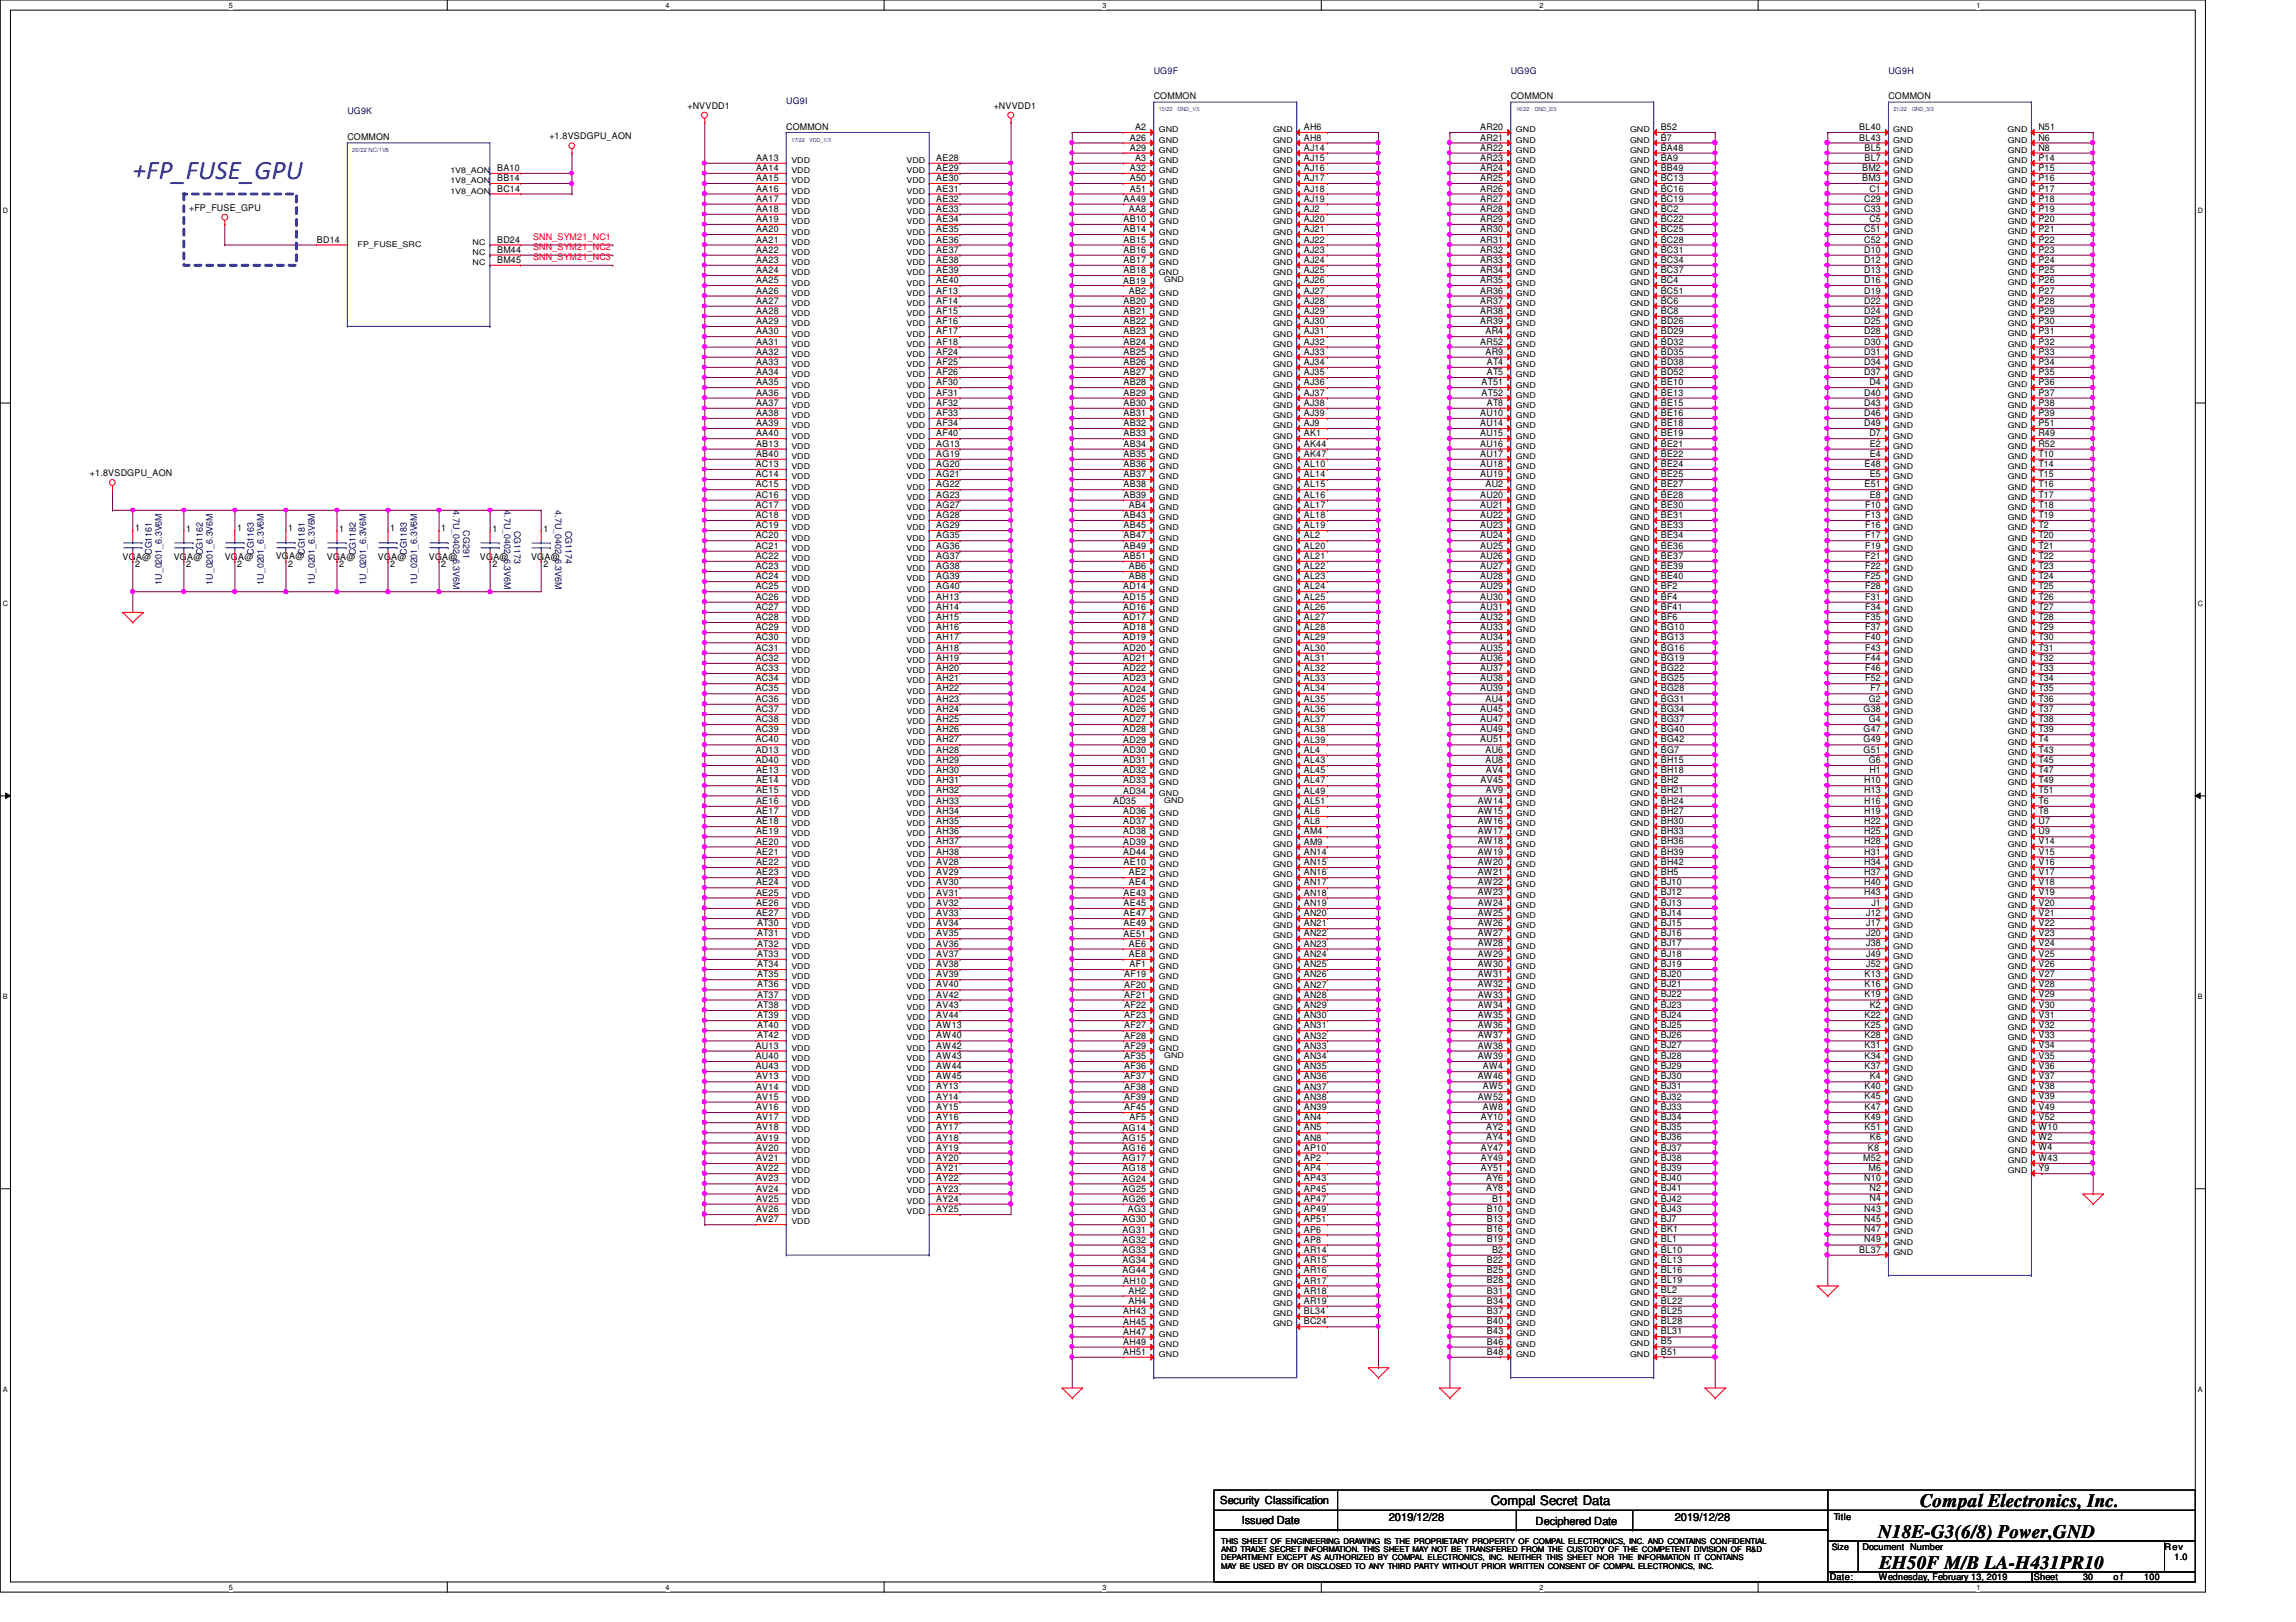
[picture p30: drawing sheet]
<svg xmlns="http://www.w3.org/2000/svg" width="297mm" height="210mm" viewBox="0 0 297 210" stroke-linecap="round" stroke-linejoin="round" font-family="sans-serif">
<defs><g id="words">
<text font-size="3.5" fill="#00f" x="17.2" y="23.1">+FP_FUSE_GPU</text>
<g font-size="2.5">
<text x="248.3" y="195.1">Compal Electronics, Inc.</text>
<text x="242.9" y="199">N18E-G3(6/8) Power,GND</text>
<text x="243.1" y="203">EH50F M/B LA-H431PR10</text>
</g>
<text font-size="1.7" x="192.9" y="194.7">Compal Secret Data</text>
<g font-size="1.4">
<text x="157.9" y="194.7">Security Classification</text>
<text x="160.6" y="197.2">Issued Date</text>
<text x="179.7" y="196.8">2019/12/28</text>
<text x="198.7" y="197.4">Deciphered Date</text>
<text x="216.7" y="196.8">2019/12/28</text>
</g>
<g font-size="1.2" fill="#000080">
<text x="149.3" y="9.5">UG9F</text>
<text x="195.5" y="9.5">UG9G</text>
<text x="244.3" y="9.5">UG9H</text>
<text x="44.9" y="14.8">UG9K</text>
<text x="101.7" y="13.5">UG9I</text>
<text x="19.6" y="71.8" transform="rotate(-90 19.6 71.8)">CG1161</text>
<text x="26.2" y="71.8" transform="rotate(-90 26.2 71.8)">CG1162</text>
<text x="32.8" y="71.8" transform="rotate(-90 32.8 71.8)">CG1163</text>
<text x="39.4" y="71.8" transform="rotate(-90 39.4 71.8)">CG1181</text>
<text x="46.1" y="71.8" transform="rotate(-90 46.1 71.8)">CG1182</text>
<text x="52.6" y="71.8" transform="rotate(-90 52.6 71.8)">CG1183</text>
<text x="58.6" y="66" transform="rotate(90 58.6 66)">4.7U_0402_6.3V6M</text>
<text x="59.9" y="68.6" transform="rotate(90 59.9 68.6)">CG291</text>
<text x="65.2" y="66" transform="rotate(90 65.2 66)">4.7U_0402_6.3V6M</text>
<text x="66.5" y="68.7" transform="rotate(90 66.5 68.7)">CG1173</text>
<text x="71.8" y="66" transform="rotate(90 71.8 66)">4.7U_0402_6.3V6M</text>
<text x="73.1" y="68.7" transform="rotate(90 73.1 68.7)">CG1174</text>
<text x="20.9" y="75.7" transform="rotate(-90 20.9 75.7)">1U_0201_6.3V6M</text>
<text x="27.6" y="75.7" transform="rotate(-90 27.6 75.7)">1U_0201_6.3V6M</text>
<text x="34.1" y="75.7" transform="rotate(-90 34.1 75.7)">1U_0201_6.3V6M</text>
<text x="40.7" y="75.7" transform="rotate(-90 40.7 75.7)">1U_0201_6.3V6M</text>
<text x="47.4" y="75.7" transform="rotate(-90 47.4 75.7)">1U_0201_6.3V6M</text>
<text x="54" y="75.7" transform="rotate(-90 54 75.7)">1U_0201_6.3V6M</text>
</g>
<g font-size="1.2">
<text x="71.1" y="18">+1.8VSDGPU_AON</text>
<text x="88.9" y="14.1">+NVVDD1</text>
<text x="101.7" y="16.8">COMMON</text>
<text x="128.6" y="14.1">+NVVDD1</text>
<text x="146.8" y="16.8">A2</text>
<text x="149.3" y="12.8">COMMON</text>
<text x="168.7" y="16.8">AH6</text>
<text x="191.5" y="16.8">AR20</text>
<text x="195.5" y="12.8">COMMON</text>
<text x="214.9" y="16.8">B52</text>
<text x="240.5" y="16.8">BL40</text>
<text x="244.3" y="12.8">COMMON</text>
<text x="263.7" y="16.8">N51</text>
<text x="44.9" y="18.1">COMMON</text>
<text x="64.3" y="22.1">BA10</text>
<text x="64.3" y="23.4">BB14</text>
<text x="97.8" y="20.8">AA13</text>
<text x="97.8" y="22.1">AA14</text>
<text x="97.8" y="23.4">AA15</text>
<text x="121.1" y="20.8">AE28</text>
<text x="121.1" y="22.1">AE29</text>
<text x="121.1" y="23.4">AE30</text>
<text x="146.2" y="18.2">A26</text>
<text x="146.2" y="19.5">A29</text>
<text x="146.2" y="22.1">A32</text>
<text x="146.2" y="23.5">A50</text>
<text x="146.8" y="20.8">A3</text>
<text x="168.7" y="18.2">AH8</text>
<text x="168.7" y="19.5">AJ14</text>
<text x="168.7" y="20.8">AJ15</text>
<text x="168.7" y="22.1">AJ16</text>
<text x="168.7" y="23.5">AJ17</text>
<text x="191.5" y="18.2">AR21</text>
<text x="191.5" y="19.5">AR22</text>
<text x="191.5" y="20.8">AR23</text>
<text x="191.5" y="22.1">AR24</text>
<text x="191.5" y="23.4">AR25</text>
<text x="214.9" y="18.2">B7</text>
<text x="214.9" y="19.5">BA48</text>
<text x="214.9" y="20.8">BA9</text>
<text x="214.9" y="22.1">BB49</text>
<text x="214.9" y="23.4">BC13</text>
<text x="240.5" y="18.2">BL43</text>
<text x="240.9" y="22.1">BM2</text>
<text x="240.9" y="23.4">BM3</text>
<text x="241.2" y="19.5">BL5</text>
<text x="241.2" y="20.8">BL7</text>
<text x="263.7" y="18.2">N6</text>
<text x="263.7" y="19.5">N8</text>
<text x="263.7" y="20.8">P14</text>
<text x="263.7" y="22.1">P15</text>
<text x="263.7" y="23.4">P16</text>
<text x="24.5" y="27.3">+FP_FUSE_GPU</text>
<text x="64.3" y="24.8">BC14</text>
<text x="97.8" y="24.8">AA16</text>
<text x="97.8" y="26.1">AA17</text>
<text x="97.8" y="27.4">AA18</text>
<text x="97.8" y="28.7">AA19</text>
<text x="121.1" y="24.8">AE31</text>
<text x="121.1" y="26.1">AE32</text>
<text x="121.1" y="27.4">AE33</text>
<text x="121.1" y="28.7">AE34</text>
<text x="145.4" y="26.1">AA49</text>
<text x="145.4" y="28.7">AB10</text>
<text x="146" y="27.4">AA8</text>
<text x="146.2" y="24.8">A51</text>
<text x="168.7" y="24.8">AJ18</text>
<text x="168.7" y="26.1">AJ19</text>
<text x="168.7" y="27.4">AJ2</text>
<text x="168.7" y="28.7">AJ20</text>
<text x="191.5" y="24.8">AR26</text>
<text x="191.5" y="26.1">AR27</text>
<text x="191.5" y="27.4">AR28</text>
<text x="191.5" y="28.7">AR29</text>
<text x="214.9" y="24.8">BC16</text>
<text x="214.9" y="26.1">BC19</text>
<text x="214.9" y="27.4">BC2</text>
<text x="214.9" y="28.7">BC22</text>
<text x="241.2" y="26.1">C29</text>
<text x="241.2" y="27.4">C33</text>
<text x="241.8" y="24.8">C1</text>
<text x="241.8" y="28.7">C5</text>
<text x="263.7" y="24.8">P17</text>
<text x="263.7" y="26.1">P18</text>
<text x="263.7" y="27.4">P19</text>
<text x="263.7" y="28.7">P20</text>
<text x="41" y="31.4">BD14</text>
<text x="64.3" y="31.4">BD24</text>
<text x="64.3" y="32.7">BM44</text>
<text x="64.3" y="34">BM45</text>
<text x="97.8" y="30.1">AA20</text>
<text x="97.8" y="31.4">AA21</text>
<text x="97.8" y="32.7">AA22</text>
<text x="97.8" y="34">AA23</text>
<text x="97.8" y="35.3">AA24</text>
<text x="121.1" y="30.1">AE35</text>
<text x="121.1" y="31.4">AE36</text>
<text x="121.1" y="32.7">AE37</text>
<text x="121.1" y="34">AE38</text>
<text x="121.1" y="35.3">AE39</text>
<text x="145.4" y="30.1">AB14</text>
<text x="145.4" y="31.4">AB15</text>
<text x="145.4" y="32.7">AB16</text>
<text x="145.4" y="34">AB17</text>
<text x="145.4" y="35.3">AB18</text>
<text x="168.7" y="30.1">AJ21</text>
<text x="168.7" y="31.4">AJ22</text>
<text x="168.7" y="32.7">AJ23</text>
<text x="168.7" y="34">AJ24</text>
<text x="168.7" y="35.3">AJ25</text>
<text x="191.5" y="30">AR30</text>
<text x="191.5" y="31.4">AR31</text>
<text x="191.5" y="32.7">AR32</text>
<text x="191.5" y="34">AR33</text>
<text x="191.5" y="35.3">AR34</text>
<text x="214.9" y="30">BC25</text>
<text x="214.9" y="31.4">BC28</text>
<text x="214.9" y="32.7">BC31</text>
<text x="214.9" y="34">BC34</text>
<text x="214.9" y="35.3">BC37</text>
<text x="241.2" y="30">C51</text>
<text x="241.2" y="31.4">C52</text>
<text x="241.2" y="32.7">D10</text>
<text x="241.2" y="34">D12</text>
<text x="241.2" y="35.3">D13</text>
<text x="263.7" y="30">P21</text>
<text x="263.7" y="31.4">P22</text>
<text x="263.7" y="32.7">P23</text>
<text x="263.7" y="34">P24</text>
<text x="263.7" y="35.3">P25</text>
<text x="97.8" y="36.7">AA25</text>
<text x="97.8" y="38">AA26</text>
<text x="97.8" y="39.3">AA27</text>
<text x="97.8" y="40.6">AA28</text>
<text x="97.8" y="41.9">AA29</text>
<text x="121.1" y="36.7">AE40</text>
<text x="121.1" y="38">AF13</text>
<text x="121.1" y="39.3">AF14</text>
<text x="121.1" y="40.6">AF15</text>
<text x="121.1" y="41.9">AF16</text>
<text x="145.3" y="36.7">AB19</text>
<text x="145.4" y="39.3">AB20</text>
<text x="145.4" y="40.6">AB21</text>
<text x="145.4" y="41.9">AB22</text>
<text x="146" y="38">AB2</text>
<text x="168.7" y="36.7">AJ26</text>
<text x="168.7" y="38">AJ27</text>
<text x="168.7" y="39.3">AJ28</text>
<text x="168.7" y="40.6">AJ29</text>
<text x="168.7" y="41.9">AJ30</text>
<text x="191.5" y="36.7">AR35</text>
<text x="191.5" y="38">AR36</text>
<text x="191.5" y="39.3">AR37</text>
<text x="191.5" y="40.6">AR38</text>
<text x="191.5" y="41.9">AR39</text>
<text x="214.9" y="36.6">BC4</text>
<text x="214.9" y="38">BC51</text>
<text x="214.9" y="39.3">BC6</text>
<text x="214.9" y="40.6">BC8</text>
<text x="214.9" y="41.9">BD26</text>
<text x="241.2" y="36.6">D16</text>
<text x="241.2" y="38">D19</text>
<text x="241.2" y="39.3">D22</text>
<text x="241.2" y="40.6">D24</text>
<text x="241.2" y="41.9">D25</text>
<text x="263.7" y="36.6">P26</text>
<text x="263.7" y="38">P27</text>
<text x="263.7" y="39.3">P28</text>
<text x="263.7" y="40.6">P29</text>
<text x="263.7" y="41.9">P30</text>
<text x="97.8" y="43.3">AA30</text>
<text x="97.8" y="44.6">AA31</text>
<text x="97.8" y="45.9">AA32</text>
<text x="97.8" y="47.2">AA33</text>
<text x="121.1" y="43.3">AF17</text>
<text x="121.1" y="44.6">AF18</text>
<text x="121.1" y="45.9">AF24</text>
<text x="121.1" y="47.2">AF25</text>
<text x="145.4" y="43.3">AB23</text>
<text x="145.4" y="44.6">AB24</text>
<text x="145.4" y="45.9">AB25</text>
<text x="145.4" y="47.2">AB26</text>
<text x="168.7" y="43.3">AJ31</text>
<text x="168.7" y="44.6">AJ32</text>
<text x="168.7" y="45.9">AJ33</text>
<text x="168.7" y="47.2">AJ34</text>
<text x="191.5" y="44.6">AR52</text>
<text x="192.2" y="43.3">AR4</text>
<text x="192.2" y="45.9">AR9</text>
<text x="192.4" y="47.2">AT4</text>
<text x="214.9" y="43.3">BD29</text>
<text x="214.9" y="44.6">BD32</text>
<text x="214.9" y="45.9">BD35</text>
<text x="214.9" y="47.2">BD38</text>
<text x="241.2" y="43.2">D28</text>
<text x="241.2" y="44.6">D30</text>
<text x="241.2" y="45.9">D31</text>
<text x="241.2" y="47.2">D34</text>
<text x="263.7" y="43.2">P31</text>
<text x="263.7" y="44.6">P32</text>
<text x="263.7" y="45.9">P33</text>
<text x="263.7" y="47.2">P34</text>
<text x="97.8" y="48.5">AA34</text>
<text x="97.8" y="49.9">AA35</text>
<text x="97.8" y="51.2">AA36</text>
<text x="97.8" y="52.5">AA37</text>
<text x="97.8" y="53.8">AA38</text>
<text x="121.1" y="48.5">AF26</text>
<text x="121.1" y="49.9">AF30</text>
<text x="121.1" y="51.2">AF31</text>
<text x="121.1" y="52.5">AF32</text>
<text x="121.1" y="53.8">AF33</text>
<text x="145.4" y="48.6">AB27</text>
<text x="145.4" y="49.9">AB28</text>
<text x="145.4" y="51.2">AB29</text>
<text x="145.4" y="52.5">AB30</text>
<text x="145.4" y="53.8">AB31</text>
<text x="168.7" y="48.6">AJ35</text>
<text x="168.7" y="49.9">AJ36</text>
<text x="168.7" y="51.2">AJ37</text>
<text x="168.7" y="52.5">AJ38</text>
<text x="168.7" y="53.8">AJ39</text>
<text x="191.5" y="53.8">AU10</text>
<text x="191.7" y="49.9">AT51</text>
<text x="191.7" y="51.2">AT52</text>
<text x="192.4" y="48.5">AT5</text>
<text x="192.4" y="52.5">AT8</text>
<text x="214.9" y="48.5">BD52</text>
<text x="214.9" y="49.9">BE10</text>
<text x="214.9" y="51.2">BE13</text>
<text x="214.9" y="52.5">BE15</text>
<text x="214.9" y="53.8">BE16</text>
<text x="241.2" y="48.5">D37</text>
<text x="241.2" y="51.2">D40</text>
<text x="241.2" y="52.5">D43</text>
<text x="241.2" y="53.8">D46</text>
<text x="241.8" y="49.9">D4</text>
<text x="263.7" y="48.5">P35</text>
<text x="263.7" y="49.8">P36</text>
<text x="263.7" y="51.2">P37</text>
<text x="263.7" y="52.5">P38</text>
<text x="263.7" y="53.8">P39</text>
<text x="97.8" y="55.2">AA39</text>
<text x="97.8" y="56.5">AA40</text>
<text x="97.8" y="57.8">AB13</text>
<text x="97.8" y="59.1">AB40</text>
<text x="121.1" y="55.1">AF34</text>
<text x="121.1" y="56.5">AF40</text>
<text x="121.1" y="57.8">AG13</text>
<text x="121.1" y="59.1">AG19</text>
<text x="145.4" y="55.2">AB32</text>
<text x="145.4" y="56.5">AB33</text>
<text x="145.4" y="57.8">AB34</text>
<text x="145.4" y="59.1">AB35</text>
<text x="168.7" y="55.2">AJ9</text>
<text x="168.7" y="56.5">AK1</text>
<text x="168.7" y="57.8">AK44</text>
<text x="168.7" y="59.1">AK47</text>
<text x="191.5" y="55.1">AU14</text>
<text x="191.5" y="56.5">AU15</text>
<text x="191.5" y="57.8">AU16</text>
<text x="191.5" y="59.1">AU17</text>
<text x="214.9" y="55.1">BE18</text>
<text x="214.9" y="56.5">BE19</text>
<text x="214.9" y="57.8">BE21</text>
<text x="214.9" y="59.1">BE22</text>
<text x="241.2" y="55.1">D49</text>
<text x="241.8" y="56.5">D7</text>
<text x="241.9" y="57.8">E2</text>
<text x="241.9" y="59.1">E4</text>
<text x="263.7" y="55.1">P51</text>
<text x="263.7" y="56.5">R49</text>
<text x="263.7" y="57.8">R52</text>
<text x="263.7" y="59.1">T10</text>
<text x="11.6" y="61.6">+1.8VSDGPU_AON</text>
<text x="97.8" y="60.4">AC13</text>
<text x="97.8" y="61.8">AC14</text>
<text x="97.8" y="63.1">AC15</text>
<text x="97.8" y="64.4">AC16</text>
<text x="97.8" y="65.7">AC17</text>
<text x="121.1" y="60.4">AG20</text>
<text x="121.1" y="61.8">AG21</text>
<text x="121.1" y="63.1">AG22</text>
<text x="121.1" y="64.4">AG23</text>
<text x="121.1" y="65.7">AG27</text>
<text x="145.4" y="60.4">AB36</text>
<text x="145.4" y="61.8">AB37</text>
<text x="145.4" y="63.1">AB38</text>
<text x="145.4" y="64.4">AB39</text>
<text x="146" y="65.7">AB4</text>
<text x="168.7" y="60.4">AL10</text>
<text x="168.7" y="61.8">AL14</text>
<text x="168.7" y="63.1">AL15</text>
<text x="168.7" y="64.4">AL16</text>
<text x="168.7" y="65.7">AL17</text>
<text x="191.5" y="60.4">AU18</text>
<text x="191.5" y="61.7">AU19</text>
<text x="191.5" y="64.4">AU20</text>
<text x="191.5" y="65.7">AU21</text>
<text x="192.2" y="63.1">AU2</text>
<text x="214.9" y="60.4">BE24</text>
<text x="214.9" y="61.7">BE25</text>
<text x="214.9" y="63.1">BE27</text>
<text x="214.9" y="64.4">BE28</text>
<text x="214.9" y="65.7">BE30</text>
<text x="241.2" y="60.4">E48</text>
<text x="241.2" y="63.1">E51</text>
<text x="241.3" y="65.7">F10</text>
<text x="241.9" y="61.7">E5</text>
<text x="241.9" y="64.4">E8</text>
<text x="263.7" y="60.4">T14</text>
<text x="263.7" y="61.7">T15</text>
<text x="263.7" y="63.1">T16</text>
<text x="263.7" y="64.4">T17</text>
<text x="263.7" y="65.7">T18</text>
<text x="17.5" y="68.8">1</text>
<text x="24.1" y="68.8">1</text>
<text x="30.7" y="68.8">1</text>
<text x="37.3" y="68.8">1</text>
<text x="43.9" y="68.8">1</text>
<text x="50.5" y="68.8">1</text>
<text x="57.1" y="68.8">1</text>
<text x="63.7" y="68.8">1</text>
<text x="70.3" y="68.8">1</text>
<text x="97.8" y="67">AC18</text>
<text x="97.8" y="68.4">AC19</text>
<text x="97.8" y="69.7">AC20</text>
<text x="97.8" y="71">AC21</text>
<text x="121.1" y="67">AG28</text>
<text x="121.1" y="68.4">AG29</text>
<text x="121.1" y="69.7">AG35</text>
<text x="121.1" y="71">AG36</text>
<text x="145.4" y="67.1">AB43</text>
<text x="145.4" y="68.4">AB45</text>
<text x="145.4" y="69.7">AB47</text>
<text x="145.4" y="71">AB49</text>
<text x="168.7" y="67">AL18</text>
<text x="168.7" y="68.4">AL19</text>
<text x="168.7" y="69.7">AL2</text>
<text x="168.7" y="71">AL20</text>
<text x="191.5" y="67">AU22</text>
<text x="191.5" y="68.4">AU23</text>
<text x="191.5" y="69.7">AU24</text>
<text x="191.5" y="71">AU25</text>
<text x="214.9" y="67">BE31</text>
<text x="214.9" y="68.3">BE33</text>
<text x="214.9" y="69.7">BE34</text>
<text x="214.9" y="71">BE36</text>
<text x="241.3" y="67">F13</text>
<text x="241.3" y="68.3">F16</text>
<text x="241.3" y="69.7">F17</text>
<text x="241.3" y="71">F19</text>
<text x="263.7" y="67">T19</text>
<text x="263.7" y="68.3">T2</text>
<text x="263.7" y="69.7">T20</text>
<text x="263.7" y="71">T21</text>
<text x="15.9" y="72.4">VGA@</text>
<text x="17.5" y="73.3">2</text>
<text x="22.5" y="72.4">VGA@</text>
<text x="24.1" y="73.4">2</text>
<text x="29.1" y="72.4">VGA@</text>
<text x="30.7" y="73.3">2</text>
<text x="35.7" y="72.4">VGA@</text>
<text x="37.3" y="73.3">2</text>
<text x="42.3" y="72.4">VGA@</text>
<text x="43.9" y="73.4">2</text>
<text x="48.9" y="72.4">VGA@</text>
<text x="50.5" y="73.3">2</text>
<text x="55.5" y="72.4">VGA@</text>
<text x="57.1" y="73.3">2</text>
<text x="62.1" y="72.4">VGA@</text>
<text x="63.7" y="73.4">2</text>
<text x="68.7" y="72.4">VGA@</text>
<text x="70.3" y="73.4">2</text>
<text x="97.8" y="72.3">AC22</text>
<text x="97.8" y="73.6">AC23</text>
<text x="97.8" y="75">AC24</text>
<text x="97.8" y="76.3">AC25</text>
<text x="97.8" y="77.6">AC26</text>
<text x="121.1" y="72.3">AG37</text>
<text x="121.1" y="73.6">AG38</text>
<text x="121.1" y="75">AG39</text>
<text x="121.1" y="76.3">AG40</text>
<text x="121.1" y="77.6">AH13</text>
<text x="145.3" y="76.3">AD14</text>
<text x="145.3" y="77.6">AD15</text>
<text x="145.4" y="72.3">AB51</text>
<text x="146" y="73.7">AB6</text>
<text x="146" y="75">AB8</text>
<text x="168.7" y="72.3">AL21</text>
<text x="168.7" y="73.7">AL22</text>
<text x="168.7" y="75">AL23</text>
<text x="168.7" y="76.3">AL24</text>
<text x="168.7" y="77.6">AL25</text>
<text x="191.5" y="72.3">AU26</text>
<text x="191.5" y="73.6">AU27</text>
<text x="191.5" y="75">AU28</text>
<text x="191.5" y="76.3">AU29</text>
<text x="191.5" y="77.6">AU30</text>
<text x="214.9" y="72.3">BE37</text>
<text x="214.9" y="73.6">BE39</text>
<text x="214.9" y="75">BE40</text>
<text x="214.9" y="76.3">BF2</text>
<text x="214.9" y="77.6">BF4</text>
<text x="241.3" y="72.3">F21</text>
<text x="241.3" y="73.6">F22</text>
<text x="241.3" y="74.9">F25</text>
<text x="241.3" y="76.3">F28</text>
<text x="241.3" y="77.6">F31</text>
<text x="263.7" y="72.3">T22</text>
<text x="263.7" y="73.6">T23</text>
<text x="263.7" y="74.9">T24</text>
<text x="263.7" y="76.3">T25</text>
<text x="263.7" y="77.6">T26</text>
<text x="97.8" y="78.9">AC27</text>
<text x="97.8" y="80.3">AC28</text>
<text x="97.8" y="81.6">AC29</text>
<text x="97.8" y="82.9">AC30</text>
<text x="121.1" y="78.9">AH14</text>
<text x="121.1" y="80.2">AH15</text>
<text x="121.1" y="81.6">AH16</text>
<text x="121.1" y="82.9">AH17</text>
<text x="145.3" y="78.9">AD16</text>
<text x="145.3" y="80.3">AD17</text>
<text x="145.3" y="81.6">AD18</text>
<text x="145.3" y="82.9">AD19</text>
<text x="168.7" y="78.9">AL26</text>
<text x="168.7" y="80.3">AL27</text>
<text x="168.7" y="81.6">AL28</text>
<text x="168.7" y="82.9">AL29</text>
<text x="191.5" y="78.9">AU31</text>
<text x="191.5" y="80.2">AU32</text>
<text x="191.5" y="81.6">AU33</text>
<text x="191.5" y="82.9">AU34</text>
<text x="214.9" y="78.9">BF41</text>
<text x="214.9" y="80.2">BF6</text>
<text x="214.9" y="81.6">BG10</text>
<text x="214.9" y="82.9">BG13</text>
<text x="241.3" y="78.9">F34</text>
<text x="241.3" y="80.2">F35</text>
<text x="241.3" y="81.5">F37</text>
<text x="241.3" y="82.9">F40</text>
<text x="263.7" y="78.9">T27</text>
<text x="263.7" y="80.2">T28</text>
<text x="263.7" y="81.5">T29</text>
<text x="263.7" y="82.9">T30</text>
<text x="97.8" y="84.2">AC31</text>
<text x="97.8" y="85.5">AC32</text>
<text x="97.8" y="86.9">AC33</text>
<text x="97.8" y="88.2">AC34</text>
<text x="97.8" y="89.5">AC35</text>
<text x="121.1" y="84.2">AH18</text>
<text x="121.1" y="85.5">AH19</text>
<text x="121.1" y="86.9">AH20</text>
<text x="121.1" y="88.2">AH21</text>
<text x="121.1" y="89.5">AH22</text>
<text x="145.3" y="84.2">AD20</text>
<text x="145.3" y="85.6">AD21</text>
<text x="145.3" y="86.9">AD22</text>
<text x="145.3" y="88.2">AD23</text>
<text x="145.3" y="89.5">AD24</text>
<text x="168.7" y="84.2">AL30</text>
<text x="168.7" y="85.5">AL31</text>
<text x="168.7" y="86.9">AL32</text>
<text x="168.7" y="88.2">AL33</text>
<text x="168.7" y="89.5">AL34</text>
<text x="191.5" y="84.2">AU35</text>
<text x="191.5" y="85.5">AU36</text>
<text x="191.5" y="86.8">AU37</text>
<text x="191.5" y="88.2">AU38</text>
<text x="191.5" y="89.5">AU39</text>
<text x="214.9" y="84.2">BG16</text>
<text x="214.9" y="85.5">BG19</text>
<text x="214.9" y="86.8">BG22</text>
<text x="214.9" y="88.2">BG25</text>
<text x="214.9" y="89.5">BG28</text>
<text x="241.3" y="84.2">F43</text>
<text x="241.3" y="85.5">F44</text>
<text x="241.3" y="86.8">F46</text>
<text x="241.3" y="88.2">F52</text>
<text x="242" y="89.5">F7</text>
<text x="263.7" y="84.2">T31</text>
<text x="263.7" y="85.5">T32</text>
<text x="263.7" y="86.8">T33</text>
<text x="263.7" y="88.1">T34</text>
<text x="263.7" y="89.5">T35</text>
<text x="97.8" y="90.8">AC36</text>
<text x="97.8" y="92.1">AC37</text>
<text x="97.8" y="93.5">AC38</text>
<text x="97.8" y="94.8">AC39</text>
<text x="121.1" y="90.8">AH23</text>
<text x="121.1" y="92.1">AH24</text>
<text x="121.1" y="93.5">AH25</text>
<text x="121.1" y="94.8">AH26</text>
<text x="145.3" y="90.8">AD25</text>
<text x="145.3" y="92.2">AD26</text>
<text x="145.3" y="93.5">AD27</text>
<text x="145.3" y="94.8">AD28</text>
<text x="168.7" y="90.8">AL35</text>
<text x="168.7" y="92.2">AL36</text>
<text x="168.7" y="93.5">AL37</text>
<text x="168.7" y="94.8">AL38</text>
<text x="191.5" y="92.1">AU45</text>
<text x="191.5" y="93.5">AU47</text>
<text x="191.5" y="94.8">AU49</text>
<text x="192.2" y="90.8">AU4</text>
<text x="214.9" y="90.8">BG31</text>
<text x="214.9" y="92.1">BG34</text>
<text x="214.9" y="93.4">BG37</text>
<text x="214.9" y="94.8">BG40</text>
<text x="241.1" y="92.1">G38</text>
<text x="241.1" y="94.8">G47</text>
<text x="241.8" y="90.8">G2</text>
<text x="241.8" y="93.4">G4</text>
<text x="263.7" y="90.8">T36</text>
<text x="263.7" y="92.1">T37</text>
<text x="263.7" y="93.4">T38</text>
<text x="263.7" y="94.7">T39</text>
<text x="97.8" y="96.1">AC40</text>
<text x="97.8" y="97.4">AD13</text>
<text x="97.8" y="98.8">AD40</text>
<text x="97.8" y="100.1">AE13</text>
<text x="97.8" y="101.4">AE14</text>
<text x="121.1" y="96.1">AH27</text>
<text x="121.1" y="97.4">AH28</text>
<text x="121.1" y="98.7">AH29</text>
<text x="121.1" y="100.1">AH30</text>
<text x="121.1" y="101.4">AH31</text>
<text x="145.3" y="96.1">AD29</text>
<text x="145.3" y="97.4">AD30</text>
<text x="145.3" y="98.8">AD31</text>
<text x="145.3" y="100.1">AD32</text>
<text x="145.3" y="101.4">AD33</text>
<text x="168.7" y="96.1">AL39</text>
<text x="168.7" y="97.4">AL4</text>
<text x="168.7" y="98.8">AL43</text>
<text x="168.7" y="100.1">AL45</text>
<text x="168.7" y="101.4">AL47</text>
<text x="191.5" y="96.1">AU51</text>
<text x="191.6" y="101.4">AV45</text>
<text x="192.2" y="97.4">AU6</text>
<text x="192.2" y="98.7">AU8</text>
<text x="192.2" y="100.1">AV4</text>
<text x="214.9" y="96.1">BG42</text>
<text x="214.9" y="97.4">BG7</text>
<text x="214.9" y="98.7">BH15</text>
<text x="214.9" y="100">BH18</text>
<text x="214.9" y="101.4">BH2</text>
<text x="241.1" y="96.1">G49</text>
<text x="241.1" y="97.4">G51</text>
<text x="241.2" y="101.4">H10</text>
<text x="241.8" y="98.7">G6</text>
<text x="241.9" y="100">H1</text>
<text x="263.7" y="96.1">T4</text>
<text x="263.7" y="97.4">T43</text>
<text x="263.7" y="98.7">T45</text>
<text x="263.7" y="100">T47</text>
<text x="263.7" y="101.4">T49</text>
<text x="97.8" y="102.7">AE15</text>
<text x="97.8" y="104">AE16</text>
<text x="97.8" y="105.4">AE17</text>
<text x="97.8" y="106.7">AE18</text>
<text x="97.8" y="108">AE19</text>
<text x="121.1" y="102.7">AH32</text>
<text x="121.1" y="104">AH33</text>
<text x="121.1" y="105.3">AH34</text>
<text x="121.1" y="106.7">AH35</text>
<text x="121.1" y="108">AH36</text>
<text x="144" y="104.1">AD35</text>
<text x="145.3" y="102.7">AD34</text>
<text x="145.3" y="105.4">AD36</text>
<text x="145.3" y="106.7">AD37</text>
<text x="145.3" y="108">AD38</text>
<text x="168.7" y="102.7">AL49</text>
<text x="168.7" y="104">AL51</text>
<text x="168.7" y="105.4">AL6</text>
<text x="168.7" y="106.7">AL8</text>
<text x="168.7" y="108">AM4</text>
<text x="191.2" y="104">AW14</text>
<text x="191.2" y="105.3">AW15</text>
<text x="191.2" y="106.7">AW16</text>
<text x="191.2" y="108">AW17</text>
<text x="192.2" y="102.7">AV9</text>
<text x="214.9" y="102.7">BH21</text>
<text x="214.9" y="104">BH24</text>
<text x="214.9" y="105.3">BH27</text>
<text x="214.9" y="106.7">BH30</text>
<text x="214.9" y="108">BH33</text>
<text x="241.2" y="102.7">H13</text>
<text x="241.2" y="104">H16</text>
<text x="241.2" y="105.3">H19</text>
<text x="241.2" y="106.6">H22</text>
<text x="241.2" y="108">H25</text>
<text x="263.7" y="102.7">T51</text>
<text x="263.7" y="104">T6</text>
<text x="263.7" y="105.3">T8</text>
<text x="263.7" y="106.6">U7</text>
<text x="263.7" y="108">U9</text>
<text x="97.8" y="109.3">AE20</text>
<text x="97.8" y="110.6">AE21</text>
<text x="97.8" y="112">AE22</text>
<text x="97.8" y="113.3">AE23</text>
<text x="121.1" y="109.3">AH37</text>
<text x="121.1" y="110.6">AH38</text>
<text x="121.1" y="112">AV28</text>
<text x="121.1" y="113.3">AV29</text>
<text x="145.3" y="109.3">AD39</text>
<text x="145.3" y="110.7">AD44</text>
<text x="145.4" y="112">AE10</text>
<text x="146" y="113.3">AE2</text>
<text x="168.7" y="109.3">AM9</text>
<text x="168.7" y="110.6">AN14</text>
<text x="168.7" y="112">AN15</text>
<text x="168.7" y="113.3">AN16</text>
<text x="191.2" y="109.3">AW18</text>
<text x="191.2" y="110.6">AW19</text>
<text x="191.2" y="111.9">AW20</text>
<text x="191.2" y="113.3">AW21</text>
<text x="214.9" y="109.3">BH36</text>
<text x="214.9" y="110.6">BH39</text>
<text x="214.9" y="111.9">BH42</text>
<text x="214.9" y="113.3">BH5</text>
<text x="241.2" y="109.3">H28</text>
<text x="241.2" y="110.6">H31</text>
<text x="241.2" y="111.9">H34</text>
<text x="241.2" y="113.2">H37</text>
<text x="263.7" y="109.3">V14</text>
<text x="263.7" y="110.6">V15</text>
<text x="263.7" y="111.9">V16</text>
<text x="263.7" y="113.2">V17</text>
<text x="97.8" y="114.6">AE24</text>
<text x="97.8" y="115.9">AE25</text>
<text x="97.8" y="117.2">AE26</text>
<text x="97.8" y="118.6">AE27</text>
<text x="97.9" y="119.9">AT30</text>
<text x="121.1" y="114.6">AV30</text>
<text x="121.1" y="115.9">AV31</text>
<text x="121.1" y="117.2">AV32</text>
<text x="121.1" y="118.6">AV33</text>
<text x="121.1" y="119.9">AV34</text>
<text x="145.4" y="115.9">AE43</text>
<text x="145.4" y="117.3">AE45</text>
<text x="145.4" y="118.6">AE47</text>
<text x="145.4" y="119.9">AE49</text>
<text x="146" y="114.6">AE4</text>
<text x="168.7" y="114.6">AN17</text>
<text x="168.7" y="115.9">AN18</text>
<text x="168.7" y="117.3">AN19</text>
<text x="168.7" y="118.6">AN20</text>
<text x="168.7" y="119.9">AN21</text>
<text x="191.2" y="114.6">AW22</text>
<text x="191.2" y="115.9">AW23</text>
<text x="191.2" y="117.2">AW24</text>
<text x="191.2" y="118.5">AW25</text>
<text x="191.2" y="119.9">AW26</text>
<text x="214.9" y="114.6">BJ10</text>
<text x="214.9" y="115.9">BJ12</text>
<text x="214.9" y="117.2">BJ13</text>
<text x="214.9" y="118.5">BJ14</text>
<text x="214.9" y="119.9">BJ15</text>
<text x="241.2" y="114.6">H40</text>
<text x="241.2" y="115.9">H43</text>
<text x="241.4" y="118.5">J12</text>
<text x="241.4" y="119.8">J17</text>
<text x="242.1" y="117.2">J1</text>
<text x="263.7" y="114.6">V18</text>
<text x="263.7" y="115.9">V19</text>
<text x="263.7" y="117.2">V20</text>
<text x="263.7" y="118.5">V21</text>
<text x="263.7" y="119.8">V22</text>
<text x="97.9" y="121.2">AT31</text>
<text x="97.9" y="122.5">AT32</text>
<text x="97.9" y="123.9">AT33</text>
<text x="97.9" y="125.2">AT34</text>
<text x="121.1" y="121.2">AV35</text>
<text x="121.1" y="122.5">AV36</text>
<text x="121.1" y="123.8">AV37</text>
<text x="121.1" y="125.2">AV38</text>
<text x="145.4" y="121.2">AE51</text>
<text x="146" y="122.5">AE6</text>
<text x="146" y="123.9">AE8</text>
<text x="146.1" y="125.2">AF1</text>
<text x="168.7" y="121.2">AN22</text>
<text x="168.7" y="122.5">AN23</text>
<text x="168.7" y="123.9">AN24</text>
<text x="168.7" y="125.2">AN25</text>
<text x="191.2" y="121.2">AW27</text>
<text x="191.2" y="122.5">AW28</text>
<text x="191.2" y="123.8">AW29</text>
<text x="191.2" y="125.2">AW30</text>
<text x="214.9" y="121.2">BJ16</text>
<text x="214.9" y="122.5">BJ17</text>
<text x="214.9" y="123.8">BJ18</text>
<text x="214.9" y="125.1">BJ19</text>
<text x="241.4" y="121.2">J20</text>
<text x="241.4" y="122.5">J38</text>
<text x="241.4" y="123.8">J49</text>
<text x="241.4" y="125.1">J52</text>
<text x="263.7" y="121.2">V23</text>
<text x="263.7" y="122.5">V24</text>
<text x="263.7" y="123.8">V25</text>
<text x="263.7" y="125.1">V26</text>
<text x="97.9" y="126.5">AT35</text>
<text x="97.9" y="127.8">AT36</text>
<text x="97.9" y="129.1">AT37</text>
<text x="97.9" y="130.5">AT38</text>
<text x="97.9" y="131.8">AT39</text>
<text x="121.1" y="126.5">AV39</text>
<text x="121.1" y="127.8">AV40</text>
<text x="121.1" y="129.1">AV42</text>
<text x="121.1" y="130.4">AV43</text>
<text x="121.1" y="131.8">AV44</text>
<text x="145.4" y="126.5">AF19</text>
<text x="145.4" y="127.8">AF20</text>
<text x="145.4" y="129.1">AF21</text>
<text x="145.4" y="130.5">AF22</text>
<text x="145.4" y="131.8">AF23</text>
<text x="168.7" y="126.5">AN26</text>
<text x="168.7" y="127.8">AN27</text>
<text x="168.7" y="129.1">AN28</text>
<text x="168.7" y="130.5">AN29</text>
<text x="168.7" y="131.8">AN30</text>
<text x="191.2" y="126.5">AW31</text>
<text x="191.2" y="127.8">AW32</text>
<text x="191.2" y="129.1">AW33</text>
<text x="191.2" y="130.4">AW34</text>
<text x="191.2" y="131.8">AW35</text>
<text x="214.9" y="126.5">BJ20</text>
<text x="214.9" y="127.8">BJ21</text>
<text x="214.9" y="129.1">BJ22</text>
<text x="214.9" y="130.4">BJ23</text>
<text x="214.9" y="131.7">BJ24</text>
<text x="241.2" y="126.5">K13</text>
<text x="241.2" y="127.8">K16</text>
<text x="241.2" y="129.1">K19</text>
<text x="241.2" y="131.7">K22</text>
<text x="241.9" y="130.4">K2</text>
<text x="263.7" y="126.4">V27</text>
<text x="263.7" y="127.8">V28</text>
<text x="263.7" y="129.1">V29</text>
<text x="263.7" y="130.4">V30</text>
<text x="263.7" y="131.7">V31</text>
<text x="97.8" y="135.7">AU13</text>
<text x="97.8" y="137.1">AU40</text>
<text x="97.9" y="133.1">AT40</text>
<text x="97.9" y="134.4">AT42</text>
<text x="121.1" y="133.1">AW13</text>
<text x="121.1" y="134.4">AW40</text>
<text x="121.1" y="135.7">AW42</text>
<text x="121.1" y="137.1">AW43</text>
<text x="145.4" y="133.1">AF27</text>
<text x="145.4" y="134.4">AF28</text>
<text x="145.4" y="135.7">AF29</text>
<text x="145.4" y="137.1">AF35</text>
<text x="168.7" y="133.1">AN31</text>
<text x="168.7" y="134.4">AN32</text>
<text x="168.7" y="135.7">AN33</text>
<text x="168.7" y="137.1">AN34</text>
<text x="191.2" y="133.1">AW36</text>
<text x="191.2" y="134.4">AW37</text>
<text x="191.2" y="135.7">AW38</text>
<text x="191.2" y="137">AW39</text>
<text x="214.9" y="133.1">BJ25</text>
<text x="214.9" y="134.4">BJ26</text>
<text x="214.9" y="135.7">BJ27</text>
<text x="214.9" y="137">BJ28</text>
<text x="241.2" y="133.1">K25</text>
<text x="241.2" y="134.4">K28</text>
<text x="241.2" y="135.7">K31</text>
<text x="241.2" y="137">K34</text>
<text x="263.7" y="133">V32</text>
<text x="263.7" y="134.4">V33</text>
<text x="263.7" y="135.7">V34</text>
<text x="263.7" y="137">V35</text>
<text x="97.8" y="138.4">AU43</text>
<text x="97.8" y="139.7">AV13</text>
<text x="97.8" y="141">AV14</text>
<text x="97.8" y="142.3">AV15</text>
<text x="97.8" y="143.7">AV16</text>
<text x="121.1" y="138.4">AW44</text>
<text x="121.1" y="139.7">AW45</text>
<text x="121.1" y="141">AY13</text>
<text x="121.1" y="142.3">AY14</text>
<text x="121.1" y="143.7">AY15</text>
<text x="145.5" y="138.4">AF36</text>
<text x="145.5" y="139.7">AF37</text>
<text x="145.5" y="141">AF38</text>
<text x="145.5" y="142.3">AF39</text>
<text x="145.5" y="143.7">AF45</text>
<text x="168.7" y="138.4">AN35</text>
<text x="168.7" y="139.7">AN36</text>
<text x="168.7" y="141">AN37</text>
<text x="168.7" y="142.3">AN38</text>
<text x="168.7" y="143.7">AN39</text>
<text x="191.2" y="139.7">AW46</text>
<text x="191.2" y="142.3">AW52</text>
<text x="191.9" y="138.4">AW4</text>
<text x="191.9" y="141">AW5</text>
<text x="191.9" y="143.6">AW8</text>
<text x="214.9" y="138.4">BJ29</text>
<text x="214.9" y="139.7">BJ30</text>
<text x="214.9" y="141">BJ31</text>
<text x="214.9" y="142.3">BJ32</text>
<text x="214.9" y="143.6">BJ33</text>
<text x="241.2" y="138.3">K37</text>
<text x="241.2" y="141">K40</text>
<text x="241.2" y="142.3">K45</text>
<text x="241.2" y="143.6">K47</text>
<text x="241.9" y="139.7">K4</text>
<text x="263.7" y="138.3">V36</text>
<text x="263.7" y="139.7">V37</text>
<text x="263.7" y="141">V38</text>
<text x="263.7" y="142.3">V39</text>
<text x="263.7" y="143.6">V49</text>
<text x="97.8" y="145">AV17</text>
<text x="97.8" y="146.3">AV18</text>
<text x="97.8" y="147.6">AV19</text>
<text x="97.8" y="148.9">AV20</text>
<text x="121.1" y="145">AY16</text>
<text x="121.1" y="146.3">AY17</text>
<text x="121.1" y="147.6">AY18</text>
<text x="121.1" y="148.9">AY19</text>
<text x="145.2" y="146.3">AG14</text>
<text x="145.2" y="147.6">AG15</text>
<text x="145.2" y="148.9">AG16</text>
<text x="146.1" y="145">AF5</text>
<text x="168.7" y="145">AN4</text>
<text x="168.7" y="146.3">AN5</text>
<text x="168.7" y="147.6">AN8</text>
<text x="168.7" y="148.9">AP10</text>
<text x="191.6" y="145">AY10</text>
<text x="191.6" y="148.9">AY47</text>
<text x="192.3" y="146.3">AY2</text>
<text x="192.3" y="147.6">AY4</text>
<text x="214.9" y="145">BJ34</text>
<text x="214.9" y="146.3">BJ35</text>
<text x="214.9" y="147.6">BJ36</text>
<text x="214.9" y="148.9">BJ37</text>
<text x="241.2" y="144.9">K49</text>
<text x="241.2" y="146.3">K51</text>
<text x="241.6" y="149">K8</text>
<text x="241.9" y="147.6">K6</text>
<text x="263.7" y="144.9">V52</text>
<text x="263.7" y="146.3">W10</text>
<text x="263.7" y="147.6">W2</text>
<text x="263.7" y="148.9">W4</text>
<text x="97.8" y="150.3">AV21</text>
<text x="97.8" y="151.6">AV22</text>
<text x="97.8" y="152.9">AV23</text>
<text x="97.8" y="154.2">AV24</text>
<text x="97.8" y="155.5">AV25</text>
<text x="121.1" y="150.3">AY20</text>
<text x="121.1" y="151.6">AY21</text>
<text x="121.1" y="152.9">AY22</text>
<text x="121.1" y="154.2">AY23</text>
<text x="121.1" y="155.5">AY24</text>
<text x="145.2" y="150.3">AG17</text>
<text x="145.2" y="151.6">AG18</text>
<text x="145.2" y="152.9">AG24</text>
<text x="145.2" y="154.2">AG25</text>
<text x="145.2" y="155.5">AG26</text>
<text x="168.7" y="150.3">AP2</text>
<text x="168.7" y="151.6">AP4</text>
<text x="168.7" y="152.9">AP43</text>
<text x="168.7" y="154.2">AP45</text>
<text x="168.7" y="155.5">AP47</text>
<text x="191.6" y="150.3">AY49</text>
<text x="191.6" y="151.6">AY51</text>
<text x="192.3" y="152.9">AY6</text>
<text x="192.3" y="154.2">AY8</text>
<text x="193" y="155.5">B1</text>
<text x="214.9" y="150.2">BJ38</text>
<text x="214.9" y="151.6">BJ39</text>
<text x="214.9" y="152.9">BJ40</text>
<text x="214.9" y="154.2">BJ41</text>
<text x="214.9" y="155.5">BJ42</text>
<text x="241.1" y="150.2">M52</text>
<text x="241.2" y="152.9">N10</text>
<text x="241.7" y="151.5">M6</text>
<text x="241.9" y="154.2">N2</text>
<text x="241.9" y="155.5">N4</text>
<text x="263.7" y="150.2">W43</text>
<text x="263.7" y="151.5">Y9</text>
<text x="97.8" y="156.9">AV26</text>
<text x="97.8" y="158.2">AV27</text>
<text x="121.1" y="156.9">AY25</text>
<text x="145.2" y="158.2">AG30</text>
<text x="145.2" y="159.5">AG31</text>
<text x="145.2" y="160.8">AG32</text>
<text x="145.9" y="156.9">AG3</text>
<text x="168.7" y="156.9">AP49</text>
<text x="168.7" y="158.2">AP51</text>
<text x="168.7" y="159.5">AP6</text>
<text x="168.7" y="160.8">AP8</text>
<text x="192.4" y="156.9">B10</text>
<text x="192.4" y="158.2">B13</text>
<text x="192.4" y="159.5">B16</text>
<text x="192.4" y="160.8">B19</text>
<text x="214.9" y="156.8">BJ43</text>
<text x="214.9" y="158.2">BJ7</text>
<text x="214.9" y="159.5">BK1</text>
<text x="214.9" y="160.8">BL1</text>
<text x="241.2" y="156.8">N43</text>
<text x="241.2" y="158.2">N45</text>
<text x="241.2" y="159.5">N47</text>
<text x="241.2" y="160.8">N49</text>
<text x="145.2" y="162.1">AG33</text>
<text x="145.2" y="163.5">AG34</text>
<text x="145.2" y="164.8">AG44</text>
<text x="145.3" y="166.1">AH10</text>
<text x="146" y="167.4">AH2</text>
<text x="168.7" y="162.1">AR14</text>
<text x="168.7" y="163.5">AR15</text>
<text x="168.7" y="164.8">AR16</text>
<text x="168.7" y="166.1">AR17</text>
<text x="168.7" y="167.4">AR18</text>
<text x="192.4" y="163.5">B22</text>
<text x="192.4" y="164.8">B25</text>
<text x="192.4" y="166.1">B28</text>
<text x="192.4" y="167.4">B31</text>
<text x="193" y="162.1">B2</text>
<text x="214.9" y="162.1">BL10</text>
<text x="214.9" y="163.4">BL13</text>
<text x="214.9" y="164.8">BL16</text>
<text x="214.9" y="166.1">BL19</text>
<text x="214.9" y="167.4">BL2</text>
<text x="240.5" y="162.1">BL37</text>
<text x="145.3" y="170.1">AH43</text>
<text x="145.3" y="171.4">AH45</text>
<text x="145.3" y="172.7">AH47</text>
<text x="146" y="168.7">AH4</text>
<text x="168.7" y="168.7">AR19</text>
<text x="168.7" y="170.1">BL34</text>
<text x="168.7" y="171.4">BC24</text>
<text x="192.4" y="168.7">B34</text>
<text x="192.4" y="170.1">B37</text>
<text x="192.4" y="171.4">B40</text>
<text x="192.4" y="172.7">B43</text>
<text x="192.4" y="174">B46</text>
<text x="214.9" y="168.7">BL22</text>
<text x="214.9" y="170.1">BL25</text>
<text x="214.9" y="171.4">BL28</text>
<text x="214.9" y="172.7">BL31</text>
<text x="214.9" y="174">B5</text>
<text x="145.3" y="174">AH49</text>
<text x="145.3" y="175.3">AH51</text>
<text x="192.4" y="175.3">B48</text>
<text x="214.9" y="175.3">B51</text>
<text x="237.2" y="196.7">Title</text>
<text x="241" y="200.5">Document Number</text>
<text x="280" y="200.5">Rev</text>
<text x="281.3" y="201.8">1.0</text>
<text x="236.7" y="204.5">Date:</text>
<text x="243.1" y="204.5">Wednesday, February 13, 2019</text>
<text x="263.1" y="204.5">Sheet</text>
<text x="269.5" y="204.5">30</text>
<text x="273.4" y="204.5">o f</text>
<text x="277.4" y="204.5">100</text>
</g>
<g font-size="1.2" fill="#f00">
<text x="69" y="33.7">SNN_SYM21_NC3</text>
<text x="69" y="32.3">SNN_SYM21_NC2</text>
<text x="69" y="31">SNN_SYM21_NC1</text>
</g>
<text font-size="1.1" x="237" y="200.5">Size</text>
<g font-size="1">
<text x="149.9" y="17.1">GND</text>
<text x="164.7" y="17.1">GND</text>
<text x="196.1" y="17.1">GND</text>
<text x="210.9" y="17.1">GND</text>
<text x="244.9" y="17.1">GND</text>
<text x="259.7" y="17.1">GND</text>
<text x="58.3" y="22.4">1V8_AON</text>
<text x="58.3" y="23.7">1V8_AON</text>
<text x="102.4" y="21.1">VDD</text>
<text x="102.4" y="22.4">VDD</text>
<text x="102.4" y="23.7">VDD</text>
<text x="117.3" y="21.1">VDD</text>
<text x="117.3" y="22.4">VDD</text>
<text x="117.3" y="23.7">VDD</text>
<text x="149.9" y="18.5">GND</text>
<text x="149.9" y="19.8">GND</text>
<text x="149.9" y="21.1">GND</text>
<text x="149.9" y="22.4">GND</text>
<text x="149.9" y="23.7">GND</text>
<text x="164.7" y="18.5">GND</text>
<text x="164.7" y="19.8">GND</text>
<text x="164.7" y="21.1">GND</text>
<text x="164.7" y="22.4">GND</text>
<text x="164.7" y="23.7">GND</text>
<text x="196.1" y="18.5">GND</text>
<text x="196.1" y="19.8">GND</text>
<text x="196.1" y="21.1">GND</text>
<text x="196.1" y="22.4">GND</text>
<text x="196.1" y="23.7">GND</text>
<text x="210.9" y="18.5">GND</text>
<text x="210.9" y="19.8">GND</text>
<text x="210.9" y="21.1">GND</text>
<text x="210.9" y="22.4">GND</text>
<text x="210.9" y="23.7">GND</text>
<text x="244.9" y="18.5">GND</text>
<text x="244.9" y="19.8">GND</text>
<text x="244.9" y="21.1">GND</text>
<text x="244.9" y="22.4">GND</text>
<text x="244.9" y="23.7">GND</text>
<text x="259.7" y="18.5">GND</text>
<text x="259.7" y="19.8">GND</text>
<text x="259.7" y="21.1">GND</text>
<text x="259.7" y="22.4">GND</text>
<text x="259.7" y="23.7">GND</text>
<text x="58.3" y="25.1">1V8_AON</text>
<text x="102.4" y="25.1">VDD</text>
<text x="102.4" y="26.4">VDD</text>
<text x="102.4" y="27.7">VDD</text>
<text x="102.4" y="29">VDD</text>
<text x="117.3" y="25.1">VDD</text>
<text x="117.3" y="26.4">VDD</text>
<text x="117.3" y="27.7">VDD</text>
<text x="117.3" y="29">VDD</text>
<text x="149.9" y="25.1">GND</text>
<text x="149.9" y="26.4">GND</text>
<text x="149.9" y="27.7">GND</text>
<text x="149.9" y="29">GND</text>
<text x="164.7" y="25.1">GND</text>
<text x="164.7" y="26.4">GND</text>
<text x="164.7" y="27.7">GND</text>
<text x="164.7" y="29">GND</text>
<text x="196.1" y="25.1">GND</text>
<text x="196.1" y="26.4">GND</text>
<text x="196.1" y="27.7">GND</text>
<text x="196.1" y="29">GND</text>
<text x="210.9" y="25.1">GND</text>
<text x="210.9" y="26.4">GND</text>
<text x="210.9" y="27.7">GND</text>
<text x="210.9" y="29">GND</text>
<text x="244.9" y="25.1">GND</text>
<text x="244.9" y="26.4">GND</text>
<text x="244.9" y="27.7">GND</text>
<text x="244.9" y="29">GND</text>
<text x="259.7" y="25.1">GND</text>
<text x="259.7" y="26.4">GND</text>
<text x="259.7" y="27.7">GND</text>
<text x="259.7" y="29">GND</text>
<text x="46.2" y="31.9">FP_FUSE_SRC</text>
<text x="61.1" y="31.7">NC</text>
<text x="61.1" y="33">NC</text>
<text x="61.1" y="34.3">NC</text>
<text x="102.4" y="30.3">VDD</text>
<text x="102.4" y="31.7">VDD</text>
<text x="102.4" y="33">VDD</text>
<text x="102.4" y="34.3">VDD</text>
<text x="102.4" y="35.6">VDD</text>
<text x="117.3" y="30.3">VDD</text>
<text x="117.3" y="31.7">VDD</text>
<text x="117.3" y="33">VDD</text>
<text x="117.3" y="34.3">VDD</text>
<text x="117.3" y="35.6">VDD</text>
<text x="149.9" y="30.4">GND</text>
<text x="149.9" y="31.7">GND</text>
<text x="149.9" y="33">GND</text>
<text x="149.9" y="34.3">GND</text>
<text x="149.9" y="35.6">GND</text>
<text x="164.7" y="30.3">GND</text>
<text x="164.7" y="31.7">GND</text>
<text x="164.7" y="33">GND</text>
<text x="164.7" y="34.3">GND</text>
<text x="164.7" y="35.6">GND</text>
<text x="196.1" y="30.3">GND</text>
<text x="196.1" y="31.7">GND</text>
<text x="196.1" y="33">GND</text>
<text x="196.1" y="34.3">GND</text>
<text x="196.1" y="35.6">GND</text>
<text x="210.9" y="30.3">GND</text>
<text x="210.9" y="31.7">GND</text>
<text x="210.9" y="33">GND</text>
<text x="210.9" y="34.3">GND</text>
<text x="210.9" y="35.6">GND</text>
<text x="244.9" y="30.3">GND</text>
<text x="244.9" y="31.7">GND</text>
<text x="244.9" y="33">GND</text>
<text x="244.9" y="34.3">GND</text>
<text x="244.9" y="35.6">GND</text>
<text x="259.7" y="30.3">GND</text>
<text x="259.7" y="31.7">GND</text>
<text x="259.7" y="33">GND</text>
<text x="259.7" y="34.3">GND</text>
<text x="259.7" y="35.6">GND</text>
<text x="102.4" y="37">VDD</text>
<text x="102.4" y="38.3">VDD</text>
<text x="102.4" y="39.6">VDD</text>
<text x="102.4" y="40.9">VDD</text>
<text x="117.3" y="36.9">VDD</text>
<text x="117.3" y="38.3">VDD</text>
<text x="117.3" y="39.6">VDD</text>
<text x="117.3" y="40.9">VDD</text>
<text x="149.9" y="38.3">GND</text>
<text x="149.9" y="39.6">GND</text>
<text x="149.9" y="40.9">GND</text>
<text x="150.6" y="36.5">GND</text>
<text x="164.7" y="37">GND</text>
<text x="164.7" y="38.3">GND</text>
<text x="164.7" y="39.6">GND</text>
<text x="164.7" y="40.9">GND</text>
<text x="196.1" y="36.9">GND</text>
<text x="196.1" y="38.3">GND</text>
<text x="196.1" y="39.6">GND</text>
<text x="196.1" y="40.9">GND</text>
<text x="210.9" y="36.9">GND</text>
<text x="210.9" y="38.3">GND</text>
<text x="210.9" y="39.6">GND</text>
<text x="210.9" y="40.9">GND</text>
<text x="244.9" y="36.9">GND</text>
<text x="244.9" y="38.3">GND</text>
<text x="244.9" y="39.6">GND</text>
<text x="244.9" y="40.9">GND</text>
<text x="259.7" y="36.9">GND</text>
<text x="259.7" y="38.3">GND</text>
<text x="259.7" y="39.6">GND</text>
<text x="259.7" y="40.9">GND</text>
<text x="102.4" y="42.2">VDD</text>
<text x="102.4" y="43.6">VDD</text>
<text x="102.4" y="44.9">VDD</text>
<text x="102.4" y="46.2">VDD</text>
<text x="102.4" y="47.5">VDD</text>
<text x="117.3" y="42.2">VDD</text>
<text x="117.3" y="43.6">VDD</text>
<text x="117.3" y="44.9">VDD</text>
<text x="117.3" y="46.2">VDD</text>
<text x="117.3" y="47.5">VDD</text>
<text x="149.9" y="42.2">GND</text>
<text x="149.9" y="43.6">GND</text>
<text x="149.9" y="44.9">GND</text>
<text x="149.9" y="46.2">GND</text>
<text x="149.9" y="47.5">GND</text>
<text x="164.7" y="42.2">GND</text>
<text x="164.7" y="43.6">GND</text>
<text x="164.7" y="44.9">GND</text>
<text x="164.7" y="46.2">GND</text>
<text x="164.7" y="47.5">GND</text>
<text x="196.1" y="42.2">GND</text>
<text x="196.1" y="43.6">GND</text>
<text x="196.1" y="44.9">GND</text>
<text x="196.1" y="46.2">GND</text>
<text x="196.1" y="47.5">GND</text>
<text x="210.9" y="42.2">GND</text>
<text x="210.9" y="43.5">GND</text>
<text x="210.9" y="44.9">GND</text>
<text x="210.9" y="46.2">GND</text>
<text x="210.9" y="47.5">GND</text>
<text x="244.9" y="42.2">GND</text>
<text x="244.9" y="43.5">GND</text>
<text x="244.9" y="44.9">GND</text>
<text x="244.9" y="46.2">GND</text>
<text x="244.9" y="47.5">GND</text>
<text x="259.7" y="42.2">GND</text>
<text x="259.7" y="43.5">GND</text>
<text x="259.7" y="44.9">GND</text>
<text x="259.7" y="46.2">GND</text>
<text x="259.7" y="47.5">GND</text>
<text x="102.4" y="48.8">VDD</text>
<text x="102.4" y="50.2">VDD</text>
<text x="102.4" y="51.5">VDD</text>
<text x="102.4" y="52.8">VDD</text>
<text x="117.3" y="48.8">VDD</text>
<text x="117.3" y="50.2">VDD</text>
<text x="117.3" y="51.5">VDD</text>
<text x="117.3" y="52.8">VDD</text>
<text x="149.9" y="48.8">GND</text>
<text x="149.9" y="50.2">GND</text>
<text x="149.9" y="51.5">GND</text>
<text x="149.9" y="52.8">GND</text>
<text x="164.7" y="48.8">GND</text>
<text x="164.7" y="50.2">GND</text>
<text x="164.7" y="51.5">GND</text>
<text x="164.7" y="52.8">GND</text>
<text x="196.1" y="48.8">GND</text>
<text x="196.1" y="50.2">GND</text>
<text x="196.1" y="51.5">GND</text>
<text x="196.1" y="52.8">GND</text>
<text x="210.9" y="48.8">GND</text>
<text x="210.9" y="50.2">GND</text>
<text x="210.9" y="51.5">GND</text>
<text x="210.9" y="52.8">GND</text>
<text x="244.9" y="48.8">GND</text>
<text x="244.9" y="50.1">GND</text>
<text x="244.9" y="51.5">GND</text>
<text x="244.9" y="52.8">GND</text>
<text x="259.7" y="48.8">GND</text>
<text x="259.7" y="50.1">GND</text>
<text x="259.7" y="51.5">GND</text>
<text x="259.7" y="52.8">GND</text>
<text x="102.4" y="54.1">VDD</text>
<text x="102.4" y="55.4">VDD</text>
<text x="102.4" y="56.8">VDD</text>
<text x="102.4" y="58.1">VDD</text>
<text x="102.4" y="59.4">VDD</text>
<text x="117.3" y="54.1">VDD</text>
<text x="117.3" y="55.4">VDD</text>
<text x="117.3" y="56.8">VDD</text>
<text x="117.3" y="58.1">VDD</text>
<text x="117.3" y="59.4">VDD</text>
<text x="149.9" y="54.1">GND</text>
<text x="149.9" y="55.4">GND</text>
<text x="149.9" y="56.8">GND</text>
<text x="149.9" y="58.1">GND</text>
<text x="149.9" y="59.4">GND</text>
<text x="164.7" y="54.1">GND</text>
<text x="164.7" y="55.4">GND</text>
<text x="164.7" y="56.8">GND</text>
<text x="164.7" y="58.1">GND</text>
<text x="164.7" y="59.4">GND</text>
<text x="196.1" y="54.1">GND</text>
<text x="196.1" y="55.4">GND</text>
<text x="196.1" y="56.8">GND</text>
<text x="196.1" y="58.1">GND</text>
<text x="196.1" y="59.4">GND</text>
<text x="210.9" y="54.1">GND</text>
<text x="210.9" y="55.4">GND</text>
<text x="210.9" y="56.8">GND</text>
<text x="210.9" y="58.1">GND</text>
<text x="210.9" y="59.4">GND</text>
<text x="244.9" y="54.1">GND</text>
<text x="244.9" y="55.4">GND</text>
<text x="244.9" y="56.7">GND</text>
<text x="244.9" y="58.1">GND</text>
<text x="244.9" y="59.4">GND</text>
<text x="259.7" y="54.1">GND</text>
<text x="259.7" y="55.4">GND</text>
<text x="259.7" y="56.7">GND</text>
<text x="259.7" y="58.1">GND</text>
<text x="259.7" y="59.4">GND</text>
<text x="102.4" y="60.7">VDD</text>
<text x="102.4" y="62">VDD</text>
<text x="102.4" y="63.4">VDD</text>
<text x="102.4" y="64.7">VDD</text>
<text x="102.4" y="66">VDD</text>
<text x="117.3" y="60.7">VDD</text>
<text x="117.3" y="62">VDD</text>
<text x="117.3" y="63.4">VDD</text>
<text x="117.3" y="64.7">VDD</text>
<text x="117.3" y="66">VDD</text>
<text x="149.9" y="60.7">GND</text>
<text x="149.9" y="62">GND</text>
<text x="149.9" y="63.4">GND</text>
<text x="149.9" y="64.7">GND</text>
<text x="149.9" y="66">GND</text>
<text x="164.7" y="60.7">GND</text>
<text x="164.7" y="62">GND</text>
<text x="164.7" y="63.4">GND</text>
<text x="164.7" y="64.7">GND</text>
<text x="164.7" y="66">GND</text>
<text x="196.1" y="60.7">GND</text>
<text x="196.1" y="62">GND</text>
<text x="196.1" y="63.4">GND</text>
<text x="196.1" y="64.7">GND</text>
<text x="196.1" y="66">GND</text>
<text x="210.9" y="60.7">GND</text>
<text x="210.9" y="62">GND</text>
<text x="210.9" y="63.4">GND</text>
<text x="210.9" y="64.7">GND</text>
<text x="210.9" y="66">GND</text>
<text x="244.9" y="60.7">GND</text>
<text x="244.9" y="62">GND</text>
<text x="244.9" y="63.4">GND</text>
<text x="244.9" y="64.7">GND</text>
<text x="244.9" y="66">GND</text>
<text x="259.7" y="60.7">GND</text>
<text x="259.7" y="62">GND</text>
<text x="259.7" y="63.3">GND</text>
<text x="259.7" y="64.7">GND</text>
<text x="259.7" y="66">GND</text>
<text x="102.4" y="67.3">VDD</text>
<text x="102.4" y="68.6">VDD</text>
<text x="102.4" y="70">VDD</text>
<text x="102.4" y="71.3">VDD</text>
<text x="117.3" y="67.3">VDD</text>
<text x="117.3" y="68.6">VDD</text>
<text x="117.3" y="70">VDD</text>
<text x="117.3" y="71.3">VDD</text>
<text x="149.9" y="67.3">GND</text>
<text x="149.9" y="68.6">GND</text>
<text x="149.9" y="70">GND</text>
<text x="149.9" y="71.3">GND</text>
<text x="164.7" y="67.3">GND</text>
<text x="164.7" y="68.6">GND</text>
<text x="164.7" y="70">GND</text>
<text x="164.7" y="71.3">GND</text>
<text x="196.1" y="67.3">GND</text>
<text x="196.1" y="68.6">GND</text>
<text x="196.1" y="70">GND</text>
<text x="196.1" y="71.3">GND</text>
<text x="210.9" y="67.3">GND</text>
<text x="210.9" y="68.6">GND</text>
<text x="210.9" y="70">GND</text>
<text x="210.9" y="71.3">GND</text>
<text x="244.9" y="67.3">GND</text>
<text x="244.9" y="68.6">GND</text>
<text x="244.9" y="70">GND</text>
<text x="244.9" y="71.3">GND</text>
<text x="259.7" y="67.3">GND</text>
<text x="259.7" y="68.6">GND</text>
<text x="259.7" y="70">GND</text>
<text x="259.7" y="71.3">GND</text>
<text x="102.4" y="72.6">VDD</text>
<text x="102.4" y="73.9">VDD</text>
<text x="102.4" y="75.2">VDD</text>
<text x="102.4" y="76.6">VDD</text>
<text x="102.4" y="77.9">VDD</text>
<text x="117.3" y="72.6">VDD</text>
<text x="117.3" y="73.9">VDD</text>
<text x="117.3" y="75.2">VDD</text>
<text x="117.3" y="76.6">VDD</text>
<text x="117.3" y="77.9">VDD</text>
<text x="149.9" y="72.6">GND</text>
<text x="149.9" y="73.9">GND</text>
<text x="149.9" y="75.2">GND</text>
<text x="149.9" y="76.6">GND</text>
<text x="149.9" y="77.9">GND</text>
<text x="164.7" y="72.6">GND</text>
<text x="164.7" y="73.9">GND</text>
<text x="164.7" y="75.2">GND</text>
<text x="164.7" y="76.6">GND</text>
<text x="164.7" y="77.9">GND</text>
<text x="196.1" y="72.6">GND</text>
<text x="196.1" y="73.9">GND</text>
<text x="196.1" y="75.2">GND</text>
<text x="196.1" y="76.6">GND</text>
<text x="196.1" y="77.9">GND</text>
<text x="210.9" y="72.6">GND</text>
<text x="210.9" y="73.9">GND</text>
<text x="210.9" y="75.2">GND</text>
<text x="210.9" y="76.6">GND</text>
<text x="210.9" y="77.9">GND</text>
<text x="244.9" y="72.6">GND</text>
<text x="244.9" y="73.9">GND</text>
<text x="244.9" y="75.2">GND</text>
<text x="244.9" y="76.6">GND</text>
<text x="244.9" y="77.9">GND</text>
<text x="259.7" y="72.6">GND</text>
<text x="259.7" y="73.9">GND</text>
<text x="259.7" y="75.2">GND</text>
<text x="259.7" y="76.6">GND</text>
<text x="259.7" y="77.9">GND</text>
<text x="102.4" y="79.2">VDD</text>
<text x="102.4" y="80.5">VDD</text>
<text x="102.4" y="81.8">VDD</text>
<text x="102.4" y="83.2">VDD</text>
<text x="117.3" y="79.2">VDD</text>
<text x="117.3" y="80.5">VDD</text>
<text x="117.3" y="81.8">VDD</text>
<text x="117.3" y="83.2">VDD</text>
<text x="149.9" y="79.2">GND</text>
<text x="149.9" y="80.5">GND</text>
<text x="149.9" y="81.8">GND</text>
<text x="149.9" y="83.2">GND</text>
<text x="164.7" y="79.2">GND</text>
<text x="164.7" y="80.5">GND</text>
<text x="164.7" y="81.8">GND</text>
<text x="164.7" y="83.2">GND</text>
<text x="196.1" y="79.2">GND</text>
<text x="196.1" y="80.5">GND</text>
<text x="196.1" y="81.8">GND</text>
<text x="196.1" y="83.2">GND</text>
<text x="210.9" y="79.2">GND</text>
<text x="210.9" y="80.5">GND</text>
<text x="210.9" y="81.8">GND</text>
<text x="210.9" y="83.2">GND</text>
<text x="244.9" y="79.2">GND</text>
<text x="244.9" y="80.5">GND</text>
<text x="244.9" y="81.8">GND</text>
<text x="244.9" y="83.2">GND</text>
<text x="259.7" y="79.2">GND</text>
<text x="259.7" y="80.5">GND</text>
<text x="259.7" y="81.8">GND</text>
<text x="259.7" y="83.2">GND</text>
<text x="102.4" y="84.5">VDD</text>
<text x="102.4" y="85.8">VDD</text>
<text x="102.4" y="87.1">VDD</text>
<text x="102.4" y="88.4">VDD</text>
<text x="102.4" y="89.8">VDD</text>
<text x="117.3" y="84.5">VDD</text>
<text x="117.3" y="85.8">VDD</text>
<text x="117.3" y="87.1">VDD</text>
<text x="117.3" y="88.4">VDD</text>
<text x="117.3" y="89.8">VDD</text>
<text x="149.9" y="84.5">GND</text>
<text x="149.9" y="85.8">GND</text>
<text x="149.9" y="87.1">GND</text>
<text x="149.9" y="88.4">GND</text>
<text x="149.9" y="89.8">GND</text>
<text x="164.7" y="84.5">GND</text>
<text x="164.7" y="85.8">GND</text>
<text x="164.7" y="87.1">GND</text>
<text x="164.7" y="88.4">GND</text>
<text x="164.7" y="89.8">GND</text>
<text x="196.1" y="84.5">GND</text>
<text x="196.1" y="85.8">GND</text>
<text x="196.1" y="87.1">GND</text>
<text x="196.1" y="88.4">GND</text>
<text x="196.1" y="89.8">GND</text>
<text x="210.9" y="84.5">GND</text>
<text x="210.9" y="85.8">GND</text>
<text x="210.9" y="87.1">GND</text>
<text x="210.9" y="88.4">GND</text>
<text x="210.9" y="89.8">GND</text>
<text x="244.9" y="84.5">GND</text>
<text x="244.9" y="85.8">GND</text>
<text x="244.9" y="87.1">GND</text>
<text x="244.9" y="88.4">GND</text>
<text x="244.9" y="89.8">GND</text>
<text x="259.7" y="84.5">GND</text>
<text x="259.7" y="85.8">GND</text>
<text x="259.7" y="87.1">GND</text>
<text x="259.7" y="88.4">GND</text>
<text x="259.7" y="89.8">GND</text>
<text x="102.4" y="91.1">VDD</text>
<text x="102.4" y="92.4">VDD</text>
<text x="102.4" y="93.7">VDD</text>
<text x="102.4" y="95">VDD</text>
<text x="117.3" y="91.1">VDD</text>
<text x="117.3" y="92.4">VDD</text>
<text x="117.3" y="93.7">VDD</text>
<text x="117.3" y="95">VDD</text>
<text x="149.9" y="91.1">GND</text>
<text x="149.9" y="92.4">GND</text>
<text x="149.9" y="93.7">GND</text>
<text x="149.9" y="95">GND</text>
<text x="164.7" y="91.1">GND</text>
<text x="164.7" y="92.4">GND</text>
<text x="164.7" y="93.7">GND</text>
<text x="164.7" y="95">GND</text>
<text x="196.1" y="91.1">GND</text>
<text x="196.1" y="92.4">GND</text>
<text x="196.1" y="93.7">GND</text>
<text x="196.1" y="95">GND</text>
<text x="210.9" y="91.1">GND</text>
<text x="210.9" y="92.4">GND</text>
<text x="210.9" y="93.7">GND</text>
<text x="210.9" y="95">GND</text>
<text x="244.9" y="91.1">GND</text>
<text x="244.9" y="92.4">GND</text>
<text x="244.9" y="93.7">GND</text>
<text x="244.9" y="95">GND</text>
<text x="259.7" y="91.1">GND</text>
<text x="259.7" y="92.4">GND</text>
<text x="259.7" y="93.7">GND</text>
<text x="259.7" y="95">GND</text>
<text x="102.4" y="96.4">VDD</text>
<text x="102.4" y="97.7">VDD</text>
<text x="102.4" y="99">VDD</text>
<text x="102.4" y="100.3">VDD</text>
<text x="102.4" y="101.6">VDD</text>
<text x="117.3" y="96.4">VDD</text>
<text x="117.3" y="97.7">VDD</text>
<text x="117.3" y="99">VDD</text>
<text x="117.3" y="100.3">VDD</text>
<text x="117.3" y="101.6">VDD</text>
<text x="149.9" y="96.4">GND</text>
<text x="149.9" y="97.7">GND</text>
<text x="149.9" y="99">GND</text>
<text x="149.9" y="100.3">GND</text>
<text x="149.9" y="101.6">GND</text>
<text x="164.7" y="96.4">GND</text>
<text x="164.7" y="97.7">GND</text>
<text x="164.7" y="99">GND</text>
<text x="164.7" y="100.3">GND</text>
<text x="164.7" y="101.6">GND</text>
<text x="196.1" y="96.4">GND</text>
<text x="196.1" y="97.7">GND</text>
<text x="196.1" y="99">GND</text>
<text x="196.1" y="100.3">GND</text>
<text x="196.1" y="101.6">GND</text>
<text x="210.9" y="96.4">GND</text>
<text x="210.9" y="97.7">GND</text>
<text x="210.9" y="99">GND</text>
<text x="210.9" y="100.3">GND</text>
<text x="210.9" y="101.6">GND</text>
<text x="244.9" y="96.4">GND</text>
<text x="244.9" y="97.7">GND</text>
<text x="244.9" y="99">GND</text>
<text x="244.9" y="100.3">GND</text>
<text x="244.9" y="101.6">GND</text>
<text x="259.7" y="96.4">GND</text>
<text x="259.7" y="97.7">GND</text>
<text x="259.7" y="99">GND</text>
<text x="259.7" y="100.3">GND</text>
<text x="259.7" y="101.6">GND</text>
<text x="102.4" y="103">VDD</text>
<text x="102.4" y="104.3">VDD</text>
<text x="102.4" y="105.6">VDD</text>
<text x="102.4" y="106.9">VDD</text>
<text x="117.3" y="103">VDD</text>
<text x="117.3" y="104.3">VDD</text>
<text x="117.3" y="105.6">VDD</text>
<text x="117.3" y="106.9">VDD</text>
<text x="149.9" y="103">GND</text>
<text x="149.9" y="105.6">GND</text>
<text x="149.9" y="106.9">GND</text>
<text x="150.6" y="103.9">GND</text>
<text x="164.7" y="103">GND</text>
<text x="164.7" y="104.3">GND</text>
<text x="164.7" y="105.6">GND</text>
<text x="164.7" y="106.9">GND</text>
<text x="196.1" y="103">GND</text>
<text x="196.1" y="104.3">GND</text>
<text x="196.1" y="105.6">GND</text>
<text x="196.1" y="106.9">GND</text>
<text x="210.9" y="103">GND</text>
<text x="210.9" y="104.3">GND</text>
<text x="210.9" y="105.6">GND</text>
<text x="210.9" y="106.9">GND</text>
<text x="244.9" y="103">GND</text>
<text x="244.9" y="104.3">GND</text>
<text x="244.9" y="105.6">GND</text>
<text x="244.9" y="106.9">GND</text>
<text x="259.7" y="103">GND</text>
<text x="259.7" y="104.3">GND</text>
<text x="259.7" y="105.6">GND</text>
<text x="259.7" y="106.9">GND</text>
<text x="102.4" y="108.2">VDD</text>
<text x="102.4" y="109.6">VDD</text>
<text x="102.4" y="110.9">VDD</text>
<text x="102.4" y="112.2">VDD</text>
<text x="102.4" y="113.5">VDD</text>
<text x="117.3" y="108.2">VDD</text>
<text x="117.3" y="109.6">VDD</text>
<text x="117.3" y="110.9">VDD</text>
<text x="117.3" y="112.2">VDD</text>
<text x="117.3" y="113.5">VDD</text>
<text x="149.9" y="108.2">GND</text>
<text x="149.9" y="109.6">GND</text>
<text x="149.9" y="110.9">GND</text>
<text x="149.9" y="112.2">GND</text>
<text x="149.9" y="113.5">GND</text>
<text x="164.7" y="108.2">GND</text>
<text x="164.7" y="109.6">GND</text>
<text x="164.7" y="110.9">GND</text>
<text x="164.7" y="112.2">GND</text>
<text x="164.7" y="113.5">GND</text>
<text x="196.1" y="108.2">GND</text>
<text x="196.1" y="109.6">GND</text>
<text x="196.1" y="110.9">GND</text>
<text x="196.1" y="112.2">GND</text>
<text x="196.1" y="113.5">GND</text>
<text x="210.9" y="108.2">GND</text>
<text x="210.9" y="109.6">GND</text>
<text x="210.9" y="110.9">GND</text>
<text x="210.9" y="112.2">GND</text>
<text x="210.9" y="113.5">GND</text>
<text x="244.9" y="108.2">GND</text>
<text x="244.9" y="109.6">GND</text>
<text x="244.9" y="110.9">GND</text>
<text x="244.9" y="112.2">GND</text>
<text x="244.9" y="113.5">GND</text>
<text x="259.7" y="108.2">GND</text>
<text x="259.7" y="109.6">GND</text>
<text x="259.7" y="110.9">GND</text>
<text x="259.7" y="112.2">GND</text>
<text x="259.7" y="113.5">GND</text>
<text x="102.4" y="114.8">VDD</text>
<text x="102.4" y="116.2">VDD</text>
<text x="102.4" y="117.5">VDD</text>
<text x="102.4" y="118.8">VDD</text>
<text x="117.3" y="114.8">VDD</text>
<text x="117.3" y="116.2">VDD</text>
<text x="117.3" y="117.5">VDD</text>
<text x="117.3" y="118.8">VDD</text>
<text x="149.9" y="114.8">GND</text>
<text x="149.9" y="116.2">GND</text>
<text x="149.9" y="117.5">GND</text>
<text x="149.9" y="118.8">GND</text>
<text x="164.7" y="114.8">GND</text>
<text x="164.7" y="116.2">GND</text>
<text x="164.7" y="117.5">GND</text>
<text x="164.7" y="118.8">GND</text>
<text x="196.1" y="114.8">GND</text>
<text x="196.1" y="116.2">GND</text>
<text x="196.1" y="117.5">GND</text>
<text x="196.1" y="118.8">GND</text>
<text x="210.9" y="114.8">GND</text>
<text x="210.9" y="116.2">GND</text>
<text x="210.9" y="117.5">GND</text>
<text x="210.9" y="118.8">GND</text>
<text x="244.9" y="114.8">GND</text>
<text x="244.9" y="116.2">GND</text>
<text x="244.9" y="117.5">GND</text>
<text x="244.9" y="118.8">GND</text>
<text x="259.7" y="114.8">GND</text>
<text x="259.7" y="116.2">GND</text>
<text x="259.7" y="117.5">GND</text>
<text x="259.7" y="118.8">GND</text>
<text x="102.4" y="120.1">VDD</text>
<text x="102.4" y="121.4">VDD</text>
<text x="102.4" y="122.8">VDD</text>
<text x="102.4" y="124.1">VDD</text>
<text x="102.4" y="125.4">VDD</text>
<text x="117.3" y="120.1">VDD</text>
<text x="117.3" y="121.4">VDD</text>
<text x="117.3" y="122.8">VDD</text>
<text x="117.3" y="124.1">VDD</text>
<text x="117.3" y="125.4">VDD</text>
<text x="149.9" y="120.1">GND</text>
<text x="149.9" y="121.5">GND</text>
<text x="149.9" y="122.8">GND</text>
<text x="149.9" y="124.1">GND</text>
<text x="149.9" y="125.4">GND</text>
<text x="164.7" y="120.1">GND</text>
<text x="164.7" y="121.4">GND</text>
<text x="164.7" y="122.8">GND</text>
<text x="164.7" y="124.1">GND</text>
<text x="164.7" y="125.4">GND</text>
<text x="196.1" y="120.1">GND</text>
<text x="196.1" y="121.4">GND</text>
<text x="196.1" y="122.8">GND</text>
<text x="196.1" y="124.1">GND</text>
<text x="196.1" y="125.4">GND</text>
<text x="210.9" y="120.1">GND</text>
<text x="210.9" y="121.4">GND</text>
<text x="210.9" y="122.8">GND</text>
<text x="210.9" y="124.1">GND</text>
<text x="210.9" y="125.4">GND</text>
<text x="244.9" y="120.1">GND</text>
<text x="244.9" y="121.4">GND</text>
<text x="244.9" y="122.8">GND</text>
<text x="244.9" y="124.1">GND</text>
<text x="244.9" y="125.4">GND</text>
<text x="259.7" y="120.1">GND</text>
<text x="259.7" y="121.4">GND</text>
<text x="259.7" y="122.8">GND</text>
<text x="259.7" y="124.1">GND</text>
<text x="259.7" y="125.4">GND</text>
<text x="102.4" y="126.7">VDD</text>
<text x="102.4" y="128">VDD</text>
<text x="102.4" y="129.4">VDD</text>
<text x="102.4" y="130.7">VDD</text>
<text x="117.3" y="126.7">VDD</text>
<text x="117.3" y="128">VDD</text>
<text x="117.3" y="129.4">VDD</text>
<text x="117.3" y="130.7">VDD</text>
<text x="149.9" y="126.7">GND</text>
<text x="149.9" y="128.1">GND</text>
<text x="149.9" y="129.4">GND</text>
<text x="149.9" y="130.7">GND</text>
<text x="164.7" y="126.7">GND</text>
<text x="164.7" y="128">GND</text>
<text x="164.7" y="129.4">GND</text>
<text x="164.7" y="130.7">GND</text>
<text x="196.1" y="126.7">GND</text>
<text x="196.1" y="128">GND</text>
<text x="196.1" y="129.4">GND</text>
<text x="196.1" y="130.7">GND</text>
<text x="210.9" y="126.7">GND</text>
<text x="210.9" y="128">GND</text>
<text x="210.9" y="129.4">GND</text>
<text x="210.9" y="130.7">GND</text>
<text x="244.9" y="126.7">GND</text>
<text x="244.9" y="128">GND</text>
<text x="244.9" y="129.4">GND</text>
<text x="244.9" y="130.7">GND</text>
<text x="244.9" y="132">GND</text>
<text x="259.7" y="126.7">GND</text>
<text x="259.7" y="128">GND</text>
<text x="259.7" y="129.4">GND</text>
<text x="259.7" y="130.7">GND</text>
<text x="259.7" y="132">GND</text>
<text x="102.4" y="132">VDD</text>
<text x="102.4" y="133.3">VDD</text>
<text x="102.4" y="134.6">VDD</text>
<text x="102.4" y="136">VDD</text>
<text x="102.4" y="137.3">VDD</text>
<text x="117.3" y="132">VDD</text>
<text x="117.3" y="133.3">VDD</text>
<text x="117.3" y="134.6">VDD</text>
<text x="117.3" y="136">VDD</text>
<text x="117.3" y="137.3">VDD</text>
<text x="149.9" y="132">GND</text>
<text x="149.9" y="133.3">GND</text>
<text x="149.9" y="134.7">GND</text>
<text x="149.9" y="136">GND</text>
<text x="150.6" y="136.9">GND</text>
<text x="164.7" y="132">GND</text>
<text x="164.7" y="133.3">GND</text>
<text x="164.7" y="134.7">GND</text>
<text x="164.7" y="136">GND</text>
<text x="164.7" y="137.3">GND</text>
<text x="196.1" y="132">GND</text>
<text x="196.1" y="133.3">GND</text>
<text x="196.1" y="134.6">GND</text>
<text x="196.1" y="136">GND</text>
<text x="196.1" y="137.3">GND</text>
<text x="210.9" y="132">GND</text>
<text x="210.9" y="133.3">GND</text>
<text x="210.9" y="134.6">GND</text>
<text x="210.9" y="136">GND</text>
<text x="210.9" y="137.3">GND</text>
<text x="244.9" y="133.3">GND</text>
<text x="244.9" y="134.6">GND</text>
<text x="244.9" y="136">GND</text>
<text x="244.9" y="137.3">GND</text>
<text x="259.7" y="133.3">GND</text>
<text x="259.7" y="134.6">GND</text>
<text x="259.7" y="136">GND</text>
<text x="259.7" y="137.3">GND</text>
<text x="102.4" y="138.6">VDD</text>
<text x="102.4" y="139.9">VDD</text>
<text x="102.4" y="141.2">VDD</text>
<text x="102.4" y="142.6">VDD</text>
<text x="102.4" y="143.9">VDD</text>
<text x="117.3" y="138.6">VDD</text>
<text x="117.3" y="139.9">VDD</text>
<text x="117.3" y="141.2">VDD</text>
<text x="117.3" y="142.6">VDD</text>
<text x="117.3" y="143.9">VDD</text>
<text x="149.9" y="138.6">GND</text>
<text x="149.9" y="139.9">GND</text>
<text x="149.9" y="141.3">GND</text>
<text x="149.9" y="142.6">GND</text>
<text x="149.9" y="143.9">GND</text>
<text x="164.7" y="138.6">GND</text>
<text x="164.7" y="139.9">GND</text>
<text x="164.7" y="141.3">GND</text>
<text x="164.7" y="142.6">GND</text>
<text x="164.7" y="143.9">GND</text>
<text x="196.1" y="138.6">GND</text>
<text x="196.1" y="139.9">GND</text>
<text x="196.1" y="141.2">GND</text>
<text x="196.1" y="142.6">GND</text>
<text x="196.1" y="143.9">GND</text>
<text x="210.9" y="138.6">GND</text>
<text x="210.9" y="139.9">GND</text>
<text x="210.9" y="141.2">GND</text>
<text x="210.9" y="142.6">GND</text>
<text x="210.9" y="143.9">GND</text>
<text x="244.9" y="138.6">GND</text>
<text x="244.9" y="139.9">GND</text>
<text x="244.9" y="141.2">GND</text>
<text x="244.9" y="142.6">GND</text>
<text x="244.9" y="143.9">GND</text>
<text x="259.7" y="138.6">GND</text>
<text x="259.7" y="139.9">GND</text>
<text x="259.7" y="141.2">GND</text>
<text x="259.7" y="142.6">GND</text>
<text x="259.7" y="143.9">GND</text>
<text x="102.4" y="145.2">VDD</text>
<text x="102.4" y="146.5">VDD</text>
<text x="102.4" y="147.9">VDD</text>
<text x="102.4" y="149.2">VDD</text>
<text x="117.3" y="145.2">VDD</text>
<text x="117.3" y="146.5">VDD</text>
<text x="117.3" y="147.8">VDD</text>
<text x="117.3" y="149.2">VDD</text>
<text x="149.9" y="145.2">GND</text>
<text x="149.9" y="146.6">GND</text>
<text x="149.9" y="147.9">GND</text>
<text x="149.9" y="149.2">GND</text>
<text x="164.7" y="145.2">GND</text>
<text x="164.7" y="146.5">GND</text>
<text x="164.7" y="147.9">GND</text>
<text x="164.7" y="149.2">GND</text>
<text x="196.1" y="145.2">GND</text>
<text x="196.1" y="146.5">GND</text>
<text x="196.1" y="147.8">GND</text>
<text x="196.1" y="149.2">GND</text>
<text x="210.9" y="145.2">GND</text>
<text x="210.9" y="146.5">GND</text>
<text x="210.9" y="147.8">GND</text>
<text x="210.9" y="149.2">GND</text>
<text x="244.9" y="145.2">GND</text>
<text x="244.9" y="146.5">GND</text>
<text x="244.9" y="147.8">GND</text>
<text x="244.9" y="149.2">GND</text>
<text x="259.7" y="145.2">GND</text>
<text x="259.7" y="146.5">GND</text>
<text x="259.7" y="147.8">GND</text>
<text x="259.7" y="149.2">GND</text>
<text x="102.4" y="150.5">VDD</text>
<text x="102.4" y="151.8">VDD</text>
<text x="102.4" y="153.1">VDD</text>
<text x="102.4" y="154.5">VDD</text>
<text x="102.4" y="155.8">VDD</text>
<text x="117.3" y="150.5">VDD</text>
<text x="117.3" y="151.8">VDD</text>
<text x="117.3" y="153.1">VDD</text>
<text x="117.3" y="154.4">VDD</text>
<text x="117.3" y="155.8">VDD</text>
<text x="149.9" y="150.5">GND</text>
<text x="149.9" y="151.8">GND</text>
<text x="149.9" y="153.2">GND</text>
<text x="149.9" y="154.5">GND</text>
<text x="149.9" y="155.8">GND</text>
<text x="164.7" y="150.5">GND</text>
<text x="164.7" y="151.8">GND</text>
<text x="164.7" y="153.2">GND</text>
<text x="164.7" y="154.5">GND</text>
<text x="164.7" y="155.8">GND</text>
<text x="196.1" y="150.5">GND</text>
<text x="196.1" y="151.8">GND</text>
<text x="196.1" y="153.1">GND</text>
<text x="196.1" y="154.4">GND</text>
<text x="196.1" y="155.8">GND</text>
<text x="210.9" y="150.5">GND</text>
<text x="210.9" y="151.8">GND</text>
<text x="210.9" y="153.1">GND</text>
<text x="210.9" y="154.4">GND</text>
<text x="210.9" y="155.8">GND</text>
<text x="244.9" y="150.5">GND</text>
<text x="244.9" y="151.8">GND</text>
<text x="244.9" y="153.1">GND</text>
<text x="244.9" y="154.4">GND</text>
<text x="244.9" y="155.8">GND</text>
<text x="259.7" y="150.5">GND</text>
<text x="259.7" y="151.8">GND</text>
<text x="102.4" y="157.1">VDD</text>
<text x="102.4" y="158.4">VDD</text>
<text x="117.3" y="157.1">VDD</text>
<text x="149.9" y="157.1">GND</text>
<text x="149.9" y="158.5">GND</text>
<text x="149.9" y="159.8">GND</text>
<text x="149.9" y="161.1">GND</text>
<text x="164.7" y="157.1">GND</text>
<text x="164.7" y="158.4">GND</text>
<text x="164.7" y="159.8">GND</text>
<text x="164.7" y="161.1">GND</text>
<text x="196.1" y="157.1">GND</text>
<text x="196.1" y="158.4">GND</text>
<text x="196.1" y="159.7">GND</text>
<text x="196.1" y="161">GND</text>
<text x="210.9" y="157.1">GND</text>
<text x="210.9" y="158.4">GND</text>
<text x="210.9" y="159.7">GND</text>
<text x="210.9" y="161">GND</text>
<text x="244.9" y="157.1">GND</text>
<text x="244.9" y="158.4">GND</text>
<text x="244.9" y="159.7">GND</text>
<text x="244.9" y="161.2">GND</text>
<text x="149.9" y="162.4">GND</text>
<text x="149.9" y="163.7">GND</text>
<text x="149.9" y="165.1">GND</text>
<text x="149.9" y="166.4">GND</text>
<text x="149.9" y="167.7">GND</text>
<text x="164.7" y="162.4">GND</text>
<text x="164.7" y="163.7">GND</text>
<text x="164.7" y="165">GND</text>
<text x="164.7" y="166.4">GND</text>
<text x="164.7" y="167.7">GND</text>
<text x="196.1" y="162.4">GND</text>
<text x="196.1" y="163.7">GND</text>
<text x="196.1" y="165">GND</text>
<text x="196.1" y="166.3">GND</text>
<text x="196.1" y="167.6">GND</text>
<text x="210.9" y="162.4">GND</text>
<text x="210.9" y="163.7">GND</text>
<text x="210.9" y="165">GND</text>
<text x="210.9" y="166.3">GND</text>
<text x="210.9" y="167.6">GND</text>
<text x="244.9" y="162.4">GND</text>
<text x="149.9" y="169">GND</text>
<text x="149.9" y="170.3">GND</text>
<text x="149.9" y="171.7">GND</text>
<text x="149.9" y="173">GND</text>
<text x="164.7" y="169">GND</text>
<text x="164.7" y="170.3">GND</text>
<text x="164.7" y="171.7">GND</text>
<text x="196.1" y="169">GND</text>
<text x="196.1" y="170.3">GND</text>
<text x="196.1" y="171.6">GND</text>
<text x="196.1" y="172.9">GND</text>
<text x="210.9" y="169">GND</text>
<text x="210.9" y="170.3">GND</text>
<text x="210.9" y="171.6">GND</text>
<text x="210.9" y="172.9">GND</text>
<text x="149.9" y="174.3">GND</text>
<text x="149.9" y="175.6">GND</text>
<text x="196.1" y="174.3">GND</text>
<text x="196.1" y="175.6">GND</text>
<text x="210.9" y="174.2">GND</text>
<text x="210.9" y="175.6">GND</text>
<text x="158" y="199.8">THIS SHEET OF ENGINEERING DRAWING IS THE PROPRIETARY PROPERTY OF COMPAL ELECTRONICS, INC. AND CONTAINS CONFIDENTIAL</text>
<text x="158" y="200.9">AND TRADE SECRET INFORMATION. THIS SHEET MAY NOT BE TRANSFERED FROM THE CUSTODY OF THE COMPETENT DIVISION OF R&amp;D</text>
<text x="158" y="201.9">DEPARTMENT EXCEPT AS AUTHORIZED BY COMPAL ELECTRONICS, INC. NEITHER THIS SHEET NOR THE INFORMATION IT CONTAINS</text>
<text x="158" y="203">MAY BE USED BY OR DISCLOSED TO ANY THIRD PARTY WITHOUT PRIOR WRITTEN CONSENT OF COMPAL ELECTRONICS, INC.</text>
</g>
<g font-size=".9">
<text x="29.6" y="1">5</text>
<text x="86.1" y="1">4</text>
<text x="142.6" y="1">3</text>
<text x="199.2" y="1">2</text>
<text x="255.7" y="1">1</text>
<text x=".4" y="27.6">D</text>
<text x="284.3" y="27.6">D</text>
<text x=".4" y="78.4">C</text>
<text x="284.3" y="78.4">C</text>
<text x=".4" y="129.2">B</text>
<text x="284.3" y="129.2">B</text>
<text x=".4" y="180.1">A</text>
<text x="284.3" y="180.1">A</text>
<text x="29.6" y="205.7">5</text>
<text x="86.1" y="205.7">4</text>
<text x="142.6" y="205.7">3</text>
<text x="199.2" y="205.7">2</text>
<text x="255.7" y="205.7">1</text>
</g>
<text font-size=".8" fill="#00f" x="45.6" y="19.7">20/22 NC/1V8</text>
<g font-size=".7" fill="#00f">
<text x="149.9" y="14.4">15/22</text>
<text x="152.4" y="14.4">GND_1/3</text>
<text x="196.1" y="14.3">16/22</text>
<text x="198.5" y="14.3">GND_2/3</text>
<text x="244.9" y="14.3">21/22</text>
<text x="247.4" y="14.3">GND_3/3</text>
<text x="102.4" y="18.3">17/22</text>
<text x="104.7" y="18.3">VDD_1/3</text>
</g>
</g></defs>
<path d="M0 0h285.3v206h-285.3zM1.4 1.3h282.6v203.4h-282.6z" fill="none" stroke="#000" stroke-width=".13"/>
<g fill="#fff">
<path d="M29.6 .2h.5v1h-.5z"/>
<path d="M29.6 204.9h.5v1.1h-.5z"/>
</g>
<path d="M57.9 0v1.3M57.9 204.7v1.3" fill="none" stroke="#000" stroke-width=".13"/>
<g fill="#fff">
<path d="M86.1 .2h.5v1h-.5z"/>
<path d="M86.1 204.9h.5v1.1h-.5z"/>
</g>
<path d="M114.4 0v1.3M114.4 204.7v1.3" fill="none" stroke="#000" stroke-width=".13"/>
<g fill="#fff">
<path d="M142.6 .2h.5v1h-.5z"/>
<path d="M142.6 204.9h.5v1.1h-.5z"/>
</g>
<path d="M170.9 0v1.3M170.9 204.7v1.3" fill="none" stroke="#000" stroke-width=".13"/>
<g fill="#fff">
<path d="M199.2 .2h.5v1h-.5z"/>
<path d="M199.2 204.9h.5v1.1h-.5z"/>
</g>
<path d="M227.5 0v1.3M227.5 204.7v1.3" fill="none" stroke="#000" stroke-width=".13"/>
<g fill="#fff">
<path d="M255.7 .2h.5v1h-.5z"/>
<path d="M255.7 204.9h.5v1.1h-.5z"/>
<path d="M.4 26.7h.7v1.1h-.7z"/>
<path d="M284.3 26.7h.7v1.1h-.7z"/>
<path d="M.4 77.6h.7v1h-.7z"/>
<path d="M284.3 77.6h.7v1h-.7z"/>
</g>
<path d="M0 52.2h1.4M284 52.2h1.3" fill="none" stroke="#000" stroke-width=".13"/>
<g fill="#fff">
<path d="M.4 128.4h.6v1.1h-.6z"/>
<path d="M284.3 128.4h.7v1.1h-.7z"/>
</g>
<path d="M0 103h1.4M.7 102.6l.7 .4-.7 .3zM284 103l.6-.4v.7zM284 103h1.3" fill="none" stroke="#000" stroke-width=".13"/>
<path d="M.7 102.6l.7 .4-.7 .3zM284 103l.6-.4v.7z" fill="#000"/>
<g fill="#fff">
<path d="M.4 179.2h.6v1.1h-.6z"/>
<path d="M284.3 179.2h.7v1.1h-.7z"/>
</g>
<path d="M0 153.8h1.4M284 153.8h1.3" fill="none" stroke="#000" stroke-width=".13"/>
<path d="M23.8 25.1h14.6v9.2h-14.6z" fill="none" stroke="#00f" stroke-width=".38" stroke-dasharray=".8 .8"/>
<path d="M236.5 17.1h.1M236.5 18.5h.1M236.5 17.1h6.6M236.5 18.5h6.6" fill="none" stroke="#800040" stroke-width=".13"/>
<circle cx="236.4" cy="18.5" r=".26" fill="#f0f"/>
<circle cx="236.4" cy="18.5" r=".26" fill="none" stroke="#f0f" stroke-width=".13"/>
<path d="M236.5 19.8h.1M236.5 19.8h6.6M236.5 21.1h.1M236.5 22.4h.1M236.5 21.1h6.6M236.5 22.4h6.6" fill="none" stroke="#800040" stroke-width=".13"/>
<circle cx="236.4" cy="22.4" r=".25" fill="#f0f"/>
<circle cx="236.4" cy="22.4" r=".25" fill="none" stroke="#f0f" stroke-width=".13"/>
<path d="M236.5 23.7h.1M236.5 25.1h.1M236.5 23.7h6.6M236.5 25.1h6.6" fill="none" stroke="#800040" stroke-width=".13"/>
<circle cx="236.4" cy="25.1" r=".26" fill="#f0f"/>
<circle cx="236.4" cy="25.1" r=".26" fill="none" stroke="#f0f" stroke-width=".13"/>
<path d="M236.5 26.4h.1M236.5 27.7h.1M236.5 29h.1M236.5 30.4h.1M236.5 31.7h.1M236.5 33h.1M236.5 26.4h6.6M236.5 27.7h6.6M236.5 29h6.6M236.5 30.4h6.6M236.5 31.7h6.6M236.5 33h6.6" fill="none" stroke="#800040" stroke-width=".13"/>
<circle cx="236.4" cy="33" r=".25" fill="#f0f"/>
<circle cx="236.4" cy="33" r=".25" fill="none" stroke="#f0f" stroke-width=".13"/>
<path d="M236.5 34.3h.1M236.5 34.3h6.6" fill="none" stroke="#800040" stroke-width=".13"/>
<circle cx="236.4" cy="34.3" r=".25" fill="#f0f"/>
<circle cx="236.4" cy="34.3" r=".25" fill="none" stroke="#f0f" stroke-width=".13"/>
<path d="M236.5 35.6h.1M236.5 37h.1M236.5 38.3h.1M236.5 35.6h6.6M236.5 37h6.6M236.5 38.3h6.6" fill="none" stroke="#800040" stroke-width=".13"/>
<circle cx="236.4" cy="38.3" r=".26" fill="#f0f"/>
<circle cx="236.4" cy="38.3" r=".26" fill="none" stroke="#f0f" stroke-width=".13"/>
<path d="M236.5 39.6h.1M236.5 39.6h6.6M236.5 40.9h.1M236.5 42.2h.1M236.5 40.9h6.6M236.5 42.2h6.6" fill="none" stroke="#800040" stroke-width=".13"/>
<circle cx="236.4" cy="42.2" r=".25" fill="#f0f"/>
<circle cx="236.4" cy="42.2" r=".25" fill="none" stroke="#f0f" stroke-width=".13"/>
<path d="M236.5 43.6h.1M236.5 43.6h6.6" fill="none" stroke="#800040" stroke-width=".13"/>
<circle cx="236.4" cy="43.6" r=".26" fill="#f0f"/>
<circle cx="236.4" cy="43.6" r=".26" fill="none" stroke="#f0f" stroke-width=".13"/>
<path d="M236.5 44.9h.1M236.5 47.5h.1M236.5 44.9h6.6M236.5 47.5h6.6" fill="none" stroke="#800040" stroke-width=".13"/>
<circle cx="236.4" cy="47.5" r=".25" fill="#f0f"/>
<circle cx="236.4" cy="47.5" r=".25" fill="none" stroke="#f0f" stroke-width=".13"/>
<g fill="none" stroke="#800040" stroke-width=".13">
<path d="M236.5 46.2h.1M236.5 50.2h.1M236.5 48.9h.1M236.5 52.8h.1M236.5 51.5h.1M236.5 55.5h.1M236.5 54.1h.1M236.5 56.8h.1M236.5 46.2h6.6M236.5 50.2h6.6M236.5 48.9h6.6M236.5 52.8h6.6"/>
<path d="M236.5 51.5h6.6M236.5 55.5h6.6M236.5 54.1h6.6M236.5 56.8h6.6"/>
</g>
<circle cx="236.4" cy="56.8" r=".26" fill="#f0f"/>
<circle cx="236.4" cy="56.8" r=".26" fill="none" stroke="#f0f" stroke-width=".13"/>
<path d="M236.5 58.1h.1M236.5 58.1h6.6" fill="none" stroke="#800040" stroke-width=".13"/>
<circle cx="236.4" cy="58.1" r=".26" fill="#f0f"/>
<circle cx="236.4" cy="58.1" r=".26" fill="none" stroke="#f0f" stroke-width=".13"/>
<g fill="none" stroke="#800040" stroke-width=".13">
<path d="M236.5 59.4h.1M236.5 59.4h6.6M236.5 60.7h.1M236.5 62.1h.1M236.5 63.4h.1M236.5 64.7h.1M236.5 66h.1M236.5 67.4h.1M236.5 68.7h.1M236.5 70h.1M236.5 60.7h6.6M236.5 62.1h6.6"/>
<path d="M236.5 63.4h6.6M236.5 64.7h6.6M236.5 66h6.6M236.5 67.4h6.6M236.5 68.7h6.6M236.5 70h6.6"/>
</g>
<circle cx="236.4" cy="70" r=".26" fill="#f0f"/>
<circle cx="236.4" cy="70" r=".26" fill="none" stroke="#f0f" stroke-width=".13"/>
<path d="M236.5 71.3h.1M236.5 71.3h6.6" fill="none" stroke="#800040" stroke-width=".13"/>
<circle cx="236.4" cy="71.3" r=".26" fill="#f0f"/>
<circle cx="236.4" cy="71.3" r=".26" fill="none" stroke="#f0f" stroke-width=".13"/>
<g fill="none" stroke="#800040" stroke-width=".13">
<path d="M236.5 72.6h.1M236.5 74h.1M236.5 75.3h.1M236.5 76.6h.1M236.5 77.9h.1M236.5 79.2h.1M236.5 72.6h6.6M236.5 74h6.6M236.5 75.3h6.6M236.5 76.6h6.6M236.5 77.9h6.6M236.5 79.2h6.6"/>
<path d="M236.5 80.6h.1M236.5 81.9h.1M236.5 83.2h.1M236.5 84.5h.1M236.5 85.9h.1M236.5 80.6h6.6M236.5 81.9h6.6M236.5 83.2h6.6M236.5 84.5h6.6M236.5 85.9h6.6"/>
</g>
<circle cx="236.4" cy="85.8" r=".25" fill="#f0f"/>
<circle cx="236.4" cy="85.8" r=".25" fill="none" stroke="#f0f" stroke-width=".13"/>
<path d="M236.5 88.5h.1M236.5 88.5h6.6" fill="none" stroke="#800040" stroke-width=".13"/>
<circle cx="236.4" cy="88.4" r=".25" fill="#f0f"/>
<circle cx="236.4" cy="88.4" r=".25" fill="none" stroke="#f0f" stroke-width=".13"/>
<g fill="none" stroke="#800040" stroke-width=".13">
<path d="M236.5 87.2h.1M236.5 91.1h.1M236.5 89.8h.1M236.5 93.8h.1M236.5 92.5h.1M236.5 96.4h.1M236.5 95.1h.1M236.5 87.2h6.6M236.5 91.1h6.6M236.5 89.8h6.6M236.5 93.8h6.6M236.5 92.5h6.6"/>
<path d="M236.5 96.4h6.6M236.5 95.1h6.6"/>
</g>
<circle cx="236.4" cy="95" r=".25" fill="#f0f"/>
<circle cx="236.4" cy="95" r=".25" fill="none" stroke="#f0f" stroke-width=".13"/>
<path d="M236.5 97.7h.1M236.5 99.1h.1M236.5 97.7h6.6M236.5 99.1h6.6" fill="none" stroke="#800040" stroke-width=".13"/>
<circle cx="236.4" cy="99" r=".25" fill="#f0f"/>
<circle cx="236.4" cy="99" r=".25" fill="none" stroke="#f0f" stroke-width=".13"/>
<g fill="none" stroke="#800040" stroke-width=".13">
<path d="M236.5 100.4h.1M236.5 101.7h.1M236.5 103h.1M236.5 104.4h.1M236.5 105.7h.1M236.5 107h.1M236.5 108.3h.1M236.5 109.6h.1M236.5 111h.1M236.5 112.3h.1M236.5 100.4h6.6M236.5 101.7h6.6"/>
<path d="M236.5 103h6.6M236.5 104.4h6.6M236.5 105.7h6.6M236.5 107h6.6M236.5 108.3h6.6M236.5 109.6h6.6M236.5 111h6.6M236.5 112.3h6.6"/>
</g>
<circle cx="236.4" cy="112.2" r=".25" fill="#f0f"/>
<circle cx="236.4" cy="112.2" r=".25" fill="none" stroke="#f0f" stroke-width=".13"/>
<g fill="none" stroke="#800040" stroke-width=".13">
<path d="M236.5 113.6h.1M236.5 114.9h.1M236.5 116.2h.1M236.5 117.6h.1M236.5 118.9h.1M236.5 113.6h6.6M236.5 114.9h6.6M236.5 116.2h6.6M236.5 117.6h6.6M236.5 118.9h6.6M236.5 120.2h.1M236.5 121.5h.1"/>
<path d="M236.5 122.8h.1M236.5 124.2h.1M236.5 125.5h.1M236.5 126.8h.1M236.5 129.4h.1M236.5 128.1h.1M236.5 132.1h.1M236.5 130.8h.1M236.5 134.7h.1M236.5 133.4h.1M236.5 137.4h.1M236.5 136h.1"/>
<path d="M236.5 120.2h6.6M236.5 121.5h6.6M236.5 122.8h6.6M236.5 124.2h6.6M236.5 125.5h6.6M236.5 126.8h6.6M236.5 129.4h6.6M236.5 128.1h6.6M236.5 132.1h6.6M236.5 130.8h6.6M236.5 134.7h6.6M236.5 133.4h6.6"/>
<path d="M236.5 137.4h6.6M236.5 136h6.6"/>
</g>
<circle cx="236.4" cy="136" r=".26" fill="#f0f"/>
<circle cx="236.4" cy="136" r=".26" fill="none" stroke="#f0f" stroke-width=".13"/>
<g fill="none" stroke="#800040" stroke-width=".13">
<path d="M236.5 138.7h.1M236.5 140h.1M236.5 138.7h6.6M236.5 140h6.6M236.5 141.3h.1M236.5 142.6h.1M236.5 144h.1M236.5 145.3h.1M236.5 146.6h.1M236.5 147.9h.1M236.5 149.2h.1M236.5 150.6h.1"/>
<path d="M236.5 151.9h.1M236.5 153.2h.1M236.5 141.3h6.6M236.5 142.6h6.6M236.5 144h6.6M236.5 145.3h6.6M236.5 146.6h6.6M236.5 147.9h6.6M236.5 149.2h6.6M236.5 150.6h6.6M236.5 151.9h6.6M236.5 153.2h6.6"/>
</g>
<circle cx="236.4" cy="153.2" r=".25" fill="#f0f"/>
<circle cx="236.4" cy="153.2" r=".25" fill="none" stroke="#f0f" stroke-width=".13"/>
<path d="M236.5 154.5h.1M236.5 155.8h.1M236.5 157.2h.1M236.5 158.5h.1M236.5 154.5h6.6M236.5 155.8h6.6M236.5 157.2h6.6M236.5 158.5h6.6" fill="none" stroke="#800040" stroke-width=".13"/>
<circle cx="236.4" cy="158.5" r=".25" fill="#f0f"/>
<circle cx="236.4" cy="158.5" r=".25" fill="none" stroke="#f0f" stroke-width=".13"/>
<path d="M236.5 159.8h.1M236.5 159.8h6.6" fill="none" stroke="#800040" stroke-width=".13"/>
<circle cx="236.4" cy="159.8" r=".25" fill="#f0f"/>
<circle cx="236.4" cy="159.8" r=".25" fill="none" stroke="#f0f" stroke-width=".13"/>
<path d="M236.5 161.1h.1M236.5 161.1h6.6" fill="none" stroke="#800040" stroke-width=".13"/>
<circle cx="236.4" cy="161.1" r=".25" fill="#f0f"/>
<circle cx="236.4" cy="161.1" r=".25" fill="none" stroke="#f0f" stroke-width=".13"/>
<path d="M236.5 17.1h.1M236.5 17.1v1.4M236.5 116.2h.1M236.5 116.2v1.4M236.5 159.8h.1M236.5 158.5h.1M236.5 158.5v2.6M236.5 162.4h.1M236.5 162.4h6.6" fill="none" stroke="#800040" stroke-width=".13"/>
<circle cx="236.4" cy="117.5" r=".26" fill="#f0f"/>
<circle cx="236.4" cy="117.5" r=".26" fill="none" stroke="#f0f" stroke-width=".13"/>
<circle cx="236.4" cy="116.2" r=".26" fill="#f0f"/>
<circle cx="236.4" cy="116.2" r=".26" fill="none" stroke="#f0f" stroke-width=".13"/>
<path d="M236.5 92.5h.1M236.5 92.5v1.3" fill="none" stroke="#800040" stroke-width=".13"/>
<circle cx="236.4" cy="93.7" r=".25" fill="#f0f"/>
<circle cx="236.4" cy="93.7" r=".25" fill="none" stroke="#f0f" stroke-width=".13"/>
<path d="M236.5 77.9h.1M236.5 77.9v1.3" fill="none" stroke="#800040" stroke-width=".13"/>
<circle cx="236.4" cy="79.2" r=".25" fill="#f0f"/>
<circle cx="236.4" cy="79.2" r=".25" fill="none" stroke="#f0f" stroke-width=".13"/>
<circle cx="236.4" cy="77.9" r=".26" fill="#f0f"/>
<circle cx="236.4" cy="77.9" r=".26" fill="none" stroke="#f0f" stroke-width=".13"/>
<path d="M236.5 31.7h.1M236.5 31.7v1.3M236.5 42.2h.1M236.5 42.2v1.4M236.5 149.2h.1M236.5 147.9h.1M236.5 147.9v2.7" fill="none" stroke="#800040" stroke-width=".13"/>
<circle cx="236.4" cy="149.2" r=".26" fill="#f0f"/>
<circle cx="236.4" cy="149.2" r=".26" fill="none" stroke="#f0f" stroke-width=".13"/>
<circle cx="236.4" cy="147.9" r=".25" fill="#f0f"/>
<circle cx="236.4" cy="147.9" r=".25" fill="none" stroke="#f0f" stroke-width=".13"/>
<path d="M236.5 129.4h.1M236.5 129.4v1.4" fill="none" stroke="#800040" stroke-width=".13"/>
<circle cx="236.4" cy="130.7" r=".26" fill="#f0f"/>
<circle cx="236.4" cy="130.7" r=".26" fill="none" stroke="#f0f" stroke-width=".13"/>
<circle cx="236.4" cy="129.4" r=".26" fill="#f0f"/>
<circle cx="236.4" cy="129.4" r=".26" fill="none" stroke="#f0f" stroke-width=".13"/>
<path d="M236.5 124.2h.1M236.5 124.2v1.3" fill="none" stroke="#800040" stroke-width=".13"/>
<circle cx="236.4" cy="125.4" r=".25" fill="#f0f"/>
<circle cx="236.4" cy="125.4" r=".25" fill="none" stroke="#f0f" stroke-width=".13"/>
<circle cx="236.4" cy="124.1" r=".26" fill="#f0f"/>
<circle cx="236.4" cy="124.1" r=".26" fill="none" stroke="#f0f" stroke-width=".13"/>
<path d="M236.5 95.1h.1M236.5 95.1v1.3" fill="none" stroke="#800040" stroke-width=".13"/>
<circle cx="236.4" cy="96.4" r=".26" fill="#f0f"/>
<circle cx="236.4" cy="96.4" r=".26" fill="none" stroke="#f0f" stroke-width=".13"/>
<path d="M236.5 48.9h.1M236.5 48.9v1.3" fill="none" stroke="#800040" stroke-width=".13"/>
<circle cx="236.4" cy="50.2" r=".26" fill="#f0f"/>
<circle cx="236.4" cy="50.2" r=".26" fill="none" stroke="#f0f" stroke-width=".13"/>
<circle cx="236.4" cy="48.8" r=".25" fill="#f0f"/>
<circle cx="236.4" cy="48.8" r=".25" fill="none" stroke="#f0f" stroke-width=".13"/>
<path d="M236.5 25.1h.1M236.5 22.4h.1M236.5 22.4v1.3M236.5 25.1v1.3" fill="none" stroke="#800040" stroke-width=".13"/>
<circle cx="236.4" cy="23.7" r=".26" fill="#f0f"/>
<circle cx="236.4" cy="23.7" r=".26" fill="none" stroke="#f0f" stroke-width=".13"/>
<path d="M236.5 150.6h.1M236.5 150.6v1.3" fill="none" stroke="#800040" stroke-width=".13"/>
<circle cx="236.4" cy="151.9" r=".25" fill="#f0f"/>
<circle cx="236.4" cy="151.9" r=".25" fill="none" stroke="#f0f" stroke-width=".13"/>
<circle cx="236.4" cy="150.5" r=".26" fill="#f0f"/>
<circle cx="236.4" cy="150.5" r=".26" fill="none" stroke="#f0f" stroke-width=".13"/>
<path d="M236.5 81.9h.1M236.5 81.9v1.3M236.5 130.8h.1M236.5 130.8v1.3M236.5 146.6h.1M236.5 146.6v1.3" fill="none" stroke="#800040" stroke-width=".13"/>
<circle cx="236.4" cy="81.8" r=".25" fill="#f0f"/>
<circle cx="236.4" cy="81.8" r=".25" fill="none" stroke="#f0f" stroke-width=".13"/>
<path d="M236.5 59.4h.1M236.5 59.4v1.3" fill="none" stroke="#800040" stroke-width=".13"/>
<circle cx="236.4" cy="60.7" r=".25" fill="#f0f"/>
<circle cx="236.4" cy="60.7" r=".25" fill="none" stroke="#f0f" stroke-width=".13"/>
<circle cx="236.4" cy="59.4" r=".25" fill="#f0f"/>
<circle cx="236.4" cy="59.4" r=".25" fill="none" stroke="#f0f" stroke-width=".13"/>
<path d="M236.5 29h.1M236.5 26.4h.1M236.5 26.4v1.3M236.5 29v1.4M236.5 58.1h.1M236.5 54.1h.1M236.5 47.5h.1M236.5 40.9h.1M236.5 40.9v1.3M236.5 47.5v1.4M236.5 54.1v1.4M236.5 58.1v1.3" fill="none" stroke="#800040" stroke-width=".13"/>
<circle cx="236.4" cy="27.7" r=".25" fill="#f0f"/>
<circle cx="236.4" cy="27.7" r=".25" fill="none" stroke="#f0f" stroke-width=".13"/>
<circle cx="236.4" cy="26.4" r=".25" fill="#f0f"/>
<circle cx="236.4" cy="26.4" r=".25" fill="none" stroke="#f0f" stroke-width=".13"/>
<path d="M236.5 23.7h.1M236.5 23.7v1.4M236.5 136h.1M236.5 134.7h.1M236.5 122.8h.1M236.5 122.8v1.4M236.5 134.7v2.7" fill="none" stroke="#800040" stroke-width=".13"/>
<circle cx="236.4" cy="122.8" r=".26" fill="#f0f"/>
<circle cx="236.4" cy="122.8" r=".26" fill="none" stroke="#f0f" stroke-width=".13"/>
<path d="M236.5 93.8h.1M236.5 84.5h.1M236.5 84.5v1.4M236.5 93.8v1.3M236.5 144h.1M236.5 142.6h.1M236.5 142.6v2.7" fill="none" stroke="#800040" stroke-width=".13"/>
<circle cx="236.4" cy="143.9" r=".26" fill="#f0f"/>
<circle cx="236.4" cy="143.9" r=".26" fill="none" stroke="#f0f" stroke-width=".13"/>
<circle cx="236.4" cy="142.6" r=".26" fill="#f0f"/>
<circle cx="236.4" cy="142.6" r=".26" fill="none" stroke="#f0f" stroke-width=".13"/>
<path d="M236.5 141.3h.1M236.5 141.3v1.3" fill="none" stroke="#800040" stroke-width=".13"/>
<circle cx="236.4" cy="141.3" r=".25" fill="#f0f"/>
<circle cx="236.4" cy="141.3" r=".25" fill="none" stroke="#f0f" stroke-width=".13"/>
<path d="M236.5 33h.1M236.5 33v1.3M236.5 63.4h.1M236.5 63.4v1.3M236.5 162.4h.1M236.5 162.4v4" fill="none" stroke="#800040" stroke-width=".13"/>
<circle cx="236.4" cy="162.4" r=".26" fill="#f0f"/>
<circle cx="236.4" cy="162.4" r=".26" fill="none" stroke="#f0f" stroke-width=".13"/>
<path d="M236.5 72.6h.1M236.5 71.3h.1M236.5 71.3v2.7M236.5 99.1h.1M236.5 99.1v1.3M236.5 128.1h.1M236.5 128.1v1.3" fill="none" stroke="#800040" stroke-width=".13"/>
<circle cx="236.4" cy="72.6" r=".25" fill="#f0f"/>
<circle cx="236.4" cy="72.6" r=".25" fill="none" stroke="#f0f" stroke-width=".13"/>
<path d="M236.5 55.5h.1M236.5 55.5v1.3" fill="none" stroke="#800040" stroke-width=".13"/>
<circle cx="236.4" cy="55.4" r=".25" fill="#f0f"/>
<circle cx="236.4" cy="55.4" r=".25" fill="none" stroke="#f0f" stroke-width=".13"/>
<path d="M236.5 51.5h.1M236.5 51.5v1.3" fill="none" stroke="#800040" stroke-width=".13"/>
<circle cx="236.4" cy="52.8" r=".25" fill="#f0f"/>
<circle cx="236.4" cy="52.8" r=".25" fill="none" stroke="#f0f" stroke-width=".13"/>
<circle cx="236.4" cy="51.5" r=".26" fill="#f0f"/>
<circle cx="236.4" cy="51.5" r=".26" fill="none" stroke="#f0f" stroke-width=".13"/>
<path d="M236.5 154.5h.1M236.5 154.5v1.3" fill="none" stroke="#800040" stroke-width=".13"/>
<circle cx="236.4" cy="155.8" r=".26" fill="#f0f"/>
<circle cx="236.4" cy="155.8" r=".26" fill="none" stroke="#f0f" stroke-width=".13"/>
<circle cx="236.4" cy="154.5" r=".25" fill="#f0f"/>
<circle cx="236.4" cy="154.5" r=".25" fill="none" stroke="#f0f" stroke-width=".13"/>
<path d="M236.5 105.7h.1M236.5 105.7v1.3" fill="none" stroke="#800040" stroke-width=".13"/>
<circle cx="236.4" cy="106.9" r=".25" fill="#f0f"/>
<circle cx="236.4" cy="106.9" r=".25" fill="none" stroke="#f0f" stroke-width=".13"/>
<circle cx="236.4" cy="105.6" r=".25" fill="#f0f"/>
<circle cx="236.4" cy="105.6" r=".25" fill="none" stroke="#f0f" stroke-width=".13"/>
<path d="M236.5 103h.1M236.5 103v1.4" fill="none" stroke="#800040" stroke-width=".13"/>
<circle cx="236.4" cy="104.3" r=".26" fill="#f0f"/>
<circle cx="236.4" cy="104.3" r=".26" fill="none" stroke="#f0f" stroke-width=".13"/>
<circle cx="236.4" cy="103" r=".26" fill="#f0f"/>
<circle cx="236.4" cy="103" r=".26" fill="none" stroke="#f0f" stroke-width=".13"/>
<path d="M236.5 34.3h.1M236.5 34.3v1.3M236.5 101.7h.1M236.5 118.9h.1M236.5 101.7v1.3M236.5 118.9v1.3M236.5 153.2h.1M236.5 153.2v1.3" fill="none" stroke="#800040" stroke-width=".13"/>
<circle cx="236.4" cy="120.2" r=".25" fill="#f0f"/>
<circle cx="236.4" cy="120.2" r=".25" fill="none" stroke="#f0f" stroke-width=".13"/>
<circle cx="236.4" cy="118.8" r=".25" fill="#f0f"/>
<circle cx="236.4" cy="118.8" r=".25" fill="none" stroke="#f0f" stroke-width=".13"/>
<path d="M236.5 132.1h.1M236.5 132.1v1.3" fill="none" stroke="#800040" stroke-width=".13"/>
<circle cx="236.4" cy="132" r=".25" fill="#f0f"/>
<circle cx="236.4" cy="132" r=".25" fill="none" stroke="#f0f" stroke-width=".13"/>
<path d="M236.5 76.6h.1M236.5 70h.1M236.5 70v1.3M236.5 76.6v1.3M236.5 97.7h.1M236.5 88.5h.1M236.5 88.5v1.3M236.5 97.7v1.4M236.5 108.3h.1M236.5 108.3v1.3M236.5 133.4h.1M236.5 133.4v1.3" fill="none" stroke="#800040" stroke-width=".13"/>
<circle cx="236.4" cy="134.7" r=".25" fill="#f0f"/>
<circle cx="236.4" cy="134.7" r=".25" fill="none" stroke="#f0f" stroke-width=".13"/>
<circle cx="236.4" cy="133.4" r=".25" fill="#f0f"/>
<circle cx="236.4" cy="133.4" r=".25" fill="none" stroke="#f0f" stroke-width=".13"/>
<path d="M236.5 126.8h.1M236.5 126.8v1.3" fill="none" stroke="#800040" stroke-width=".13"/>
<circle cx="236.4" cy="128.1" r=".25" fill="#f0f"/>
<circle cx="236.4" cy="128.1" r=".25" fill="none" stroke="#f0f" stroke-width=".13"/>
<circle cx="236.4" cy="126.8" r=".25" fill="#f0f"/>
<circle cx="236.4" cy="126.8" r=".25" fill="none" stroke="#f0f" stroke-width=".13"/>
<path d="M236.5 96.4h.1M236.5 96.4v1.3M236.5 125.5h.1M236.5 125.5v1.3" fill="none" stroke="#800040" stroke-width=".13"/>
<circle cx="236.4" cy="97.7" r=".26" fill="#f0f"/>
<circle cx="236.4" cy="97.7" r=".26" fill="none" stroke="#f0f" stroke-width=".13"/>
<path d="M236.5 75.3h.1M236.5 75.3v1.3" fill="none" stroke="#800040" stroke-width=".13"/>
<circle cx="236.4" cy="76.6" r=".26" fill="#f0f"/>
<circle cx="236.4" cy="76.6" r=".26" fill="none" stroke="#f0f" stroke-width=".13"/>
<circle cx="236.4" cy="75.2" r=".25" fill="#f0f"/>
<circle cx="236.4" cy="75.2" r=".25" fill="none" stroke="#f0f" stroke-width=".13"/>
<path d="M236.5 74h.1M236.5 74v1.3" fill="none" stroke="#800040" stroke-width=".13"/>
<circle cx="236.4" cy="73.9" r=".25" fill="#f0f"/>
<circle cx="236.4" cy="73.9" r=".25" fill="none" stroke="#f0f" stroke-width=".13"/>
<path d="M236.5 21.1h.1M236.5 21.1v1.3M236.5 145.3h.1M236.5 145.3v1.3" fill="none" stroke="#800040" stroke-width=".13"/>
<circle cx="236.4" cy="146.6" r=".25" fill="#f0f"/>
<circle cx="236.4" cy="146.6" r=".25" fill="none" stroke="#f0f" stroke-width=".13"/>
<circle cx="236.4" cy="145.3" r=".25" fill="#f0f"/>
<circle cx="236.4" cy="145.3" r=".25" fill="none" stroke="#f0f" stroke-width=".13"/>
<path d="M236.5 120.2h.1M236.5 120.2v1.3" fill="none" stroke="#800040" stroke-width=".13"/>
<circle cx="236.4" cy="121.5" r=".25" fill="#f0f"/>
<circle cx="236.4" cy="121.5" r=".25" fill="none" stroke="#f0f" stroke-width=".13"/>
<path d="M236.5 83.2h.1M236.5 83.2v1.3M236.5 104.4h.1M236.5 104.4v1.3" fill="none" stroke="#800040" stroke-width=".13"/>
<circle cx="236.4" cy="84.5" r=".26" fill="#f0f"/>
<circle cx="236.4" cy="84.5" r=".26" fill="none" stroke="#f0f" stroke-width=".13"/>
<circle cx="236.4" cy="83.2" r=".26" fill="#f0f"/>
<circle cx="236.4" cy="83.2" r=".26" fill="none" stroke="#f0f" stroke-width=".13"/>
<path d="M236.5 52.8h.1M236.5 52.8v1.3" fill="none" stroke="#800040" stroke-width=".13"/>
<circle cx="236.4" cy="54.1" r=".25" fill="#f0f"/>
<circle cx="236.4" cy="54.1" r=".25" fill="none" stroke="#f0f" stroke-width=".13"/>
<path d="M236.5 35.6h.1M236.5 35.6v1.4" fill="none" stroke="#800040" stroke-width=".13"/>
<circle cx="236.4" cy="37" r=".26" fill="#f0f"/>
<circle cx="236.4" cy="37" r=".26" fill="none" stroke="#f0f" stroke-width=".13"/>
<circle cx="236.4" cy="35.6" r=".25" fill="#f0f"/>
<circle cx="236.4" cy="35.6" r=".25" fill="none" stroke="#f0f" stroke-width=".13"/>
<path d="M236.5 19.8h.1M236.5 19.8v1.3" fill="none" stroke="#800040" stroke-width=".13"/>
<circle cx="236.4" cy="21.1" r=".25" fill="#f0f"/>
<circle cx="236.4" cy="21.1" r=".25" fill="none" stroke="#f0f" stroke-width=".13"/>
<circle cx="236.4" cy="19.8" r=".25" fill="#f0f"/>
<circle cx="236.4" cy="19.8" r=".25" fill="none" stroke="#f0f" stroke-width=".13"/>
<path d="M236.5 79.2h.1M236.5 79.2v2.7M236.5 80.6h.1M236.5 114.9h.1M236.5 112.3h.1M236.5 112.3v1.3M236.5 114.9v1.3M236.5 151.9h.1M236.5 151.9v1.3" fill="none" stroke="#800040" stroke-width=".13"/>
<circle cx="236.4" cy="80.5" r=".25" fill="#f0f"/>
<circle cx="236.4" cy="80.5" r=".25" fill="none" stroke="#f0f" stroke-width=".13"/>
<path d="M236.5 56.8h.1M236.5 46.2h.1M236.5 46.2v1.3M236.5 56.8v1.3M236.5 140h.1M236.5 138.7h.1M236.5 138.7v2.6" fill="none" stroke="#800040" stroke-width=".13"/>
<circle cx="236.4" cy="140" r=".25" fill="#f0f"/>
<circle cx="236.4" cy="140" r=".25" fill="none" stroke="#f0f" stroke-width=".13"/>
<circle cx="236.4" cy="138.6" r=".25" fill="#f0f"/>
<circle cx="236.4" cy="138.6" r=".25" fill="none" stroke="#f0f" stroke-width=".13"/>
<path d="M236.5 91.1h.1M236.5 91.1v1.4M236.5 111h.1M236.5 111v1.3" fill="none" stroke="#800040" stroke-width=".13"/>
<circle cx="236.4" cy="92.4" r=".25" fill="#f0f"/>
<circle cx="236.4" cy="92.4" r=".25" fill="none" stroke="#f0f" stroke-width=".13"/>
<circle cx="236.4" cy="91.1" r=".26" fill="#f0f"/>
<circle cx="236.4" cy="91.1" r=".26" fill="none" stroke="#f0f" stroke-width=".13"/>
<path d="M236.5 39.6h.1M236.5 39.6v1.3" fill="none" stroke="#800040" stroke-width=".13"/>
<circle cx="236.4" cy="40.9" r=".25" fill="#f0f"/>
<circle cx="236.4" cy="40.9" r=".25" fill="none" stroke="#f0f" stroke-width=".13"/>
<circle cx="236.4" cy="39.6" r=".25" fill="#f0f"/>
<circle cx="236.4" cy="39.6" r=".25" fill="none" stroke="#f0f" stroke-width=".13"/>
<path d="M236.5 157.2h.1M236.5 155.8h.1M236.5 155.8v2.7M236.5 161.1h.1M236.5 161.1v1.3" fill="none" stroke="#800040" stroke-width=".13"/>
<circle cx="236.4" cy="157.1" r=".26" fill="#f0f"/>
<circle cx="236.4" cy="157.1" r=".26" fill="none" stroke="#f0f" stroke-width=".13"/>
<path d="M236.5 107h.1M236.5 107v1.3" fill="none" stroke="#800040" stroke-width=".13"/>
<circle cx="236.4" cy="108.3" r=".25" fill="#f0f"/>
<circle cx="236.4" cy="108.3" r=".25" fill="none" stroke="#f0f" stroke-width=".13"/>
<path d="M236.5 67.4h.1M236.5 66h.1M236.5 66v2.7" fill="none" stroke="#800040" stroke-width=".13"/>
<circle cx="236.4" cy="67.3" r=".25" fill="#f0f"/>
<circle cx="236.4" cy="67.3" r=".25" fill="none" stroke="#f0f" stroke-width=".13"/>
<path d="M236.5 64.7h.1M236.5 64.7v1.3" fill="none" stroke="#800040" stroke-width=".13"/>
<circle cx="236.4" cy="66" r=".25" fill="#f0f"/>
<circle cx="236.4" cy="66" r=".25" fill="none" stroke="#f0f" stroke-width=".13"/>
<circle cx="236.4" cy="64.7" r=".26" fill="#f0f"/>
<circle cx="236.4" cy="64.7" r=".26" fill="none" stroke="#f0f" stroke-width=".13"/>
<path d="M236.5 27.7h.1M236.5 27.7v1.3" fill="none" stroke="#800040" stroke-width=".13"/>
<circle cx="236.4" cy="29" r=".25" fill="#f0f"/>
<circle cx="236.4" cy="29" r=".25" fill="none" stroke="#f0f" stroke-width=".13"/>
<path d="M236.5 117.6h.1M236.5 113.6h.1M236.5 113.6v1.3M236.5 117.6v1.3" fill="none" stroke="#800040" stroke-width=".13"/>
<circle cx="236.4" cy="114.9" r=".25" fill="#f0f"/>
<circle cx="236.4" cy="114.9" r=".25" fill="none" stroke="#f0f" stroke-width=".13"/>
<circle cx="236.4" cy="113.5" r=".25" fill="#f0f"/>
<circle cx="236.4" cy="113.5" r=".25" fill="none" stroke="#f0f" stroke-width=".13"/>
<path d="M236.5 89.8h.1M236.5 89.8v1.3" fill="none" stroke="#800040" stroke-width=".13"/>
<circle cx="236.4" cy="89.8" r=".26" fill="#f0f"/>
<circle cx="236.4" cy="89.8" r=".26" fill="none" stroke="#f0f" stroke-width=".13"/>
<path d="M236.5 62.1h.1M236.5 62.1v1.3" fill="none" stroke="#800040" stroke-width=".13"/>
<circle cx="236.4" cy="63.4" r=".26" fill="#f0f"/>
<circle cx="236.4" cy="63.4" r=".26" fill="none" stroke="#f0f" stroke-width=".13"/>
<circle cx="236.4" cy="62" r=".25" fill="#f0f"/>
<circle cx="236.4" cy="62" r=".25" fill="none" stroke="#f0f" stroke-width=".13"/>
<path d="M236.5 30.4h.1M236.5 30.4v1.3M236.5 50.2h.1M236.5 43.6h.1M236.5 43.6v1.3M236.5 50.2v1.3M236.5 60.7h.1M236.5 60.7v1.4" fill="none" stroke="#800040" stroke-width=".13"/>
<circle cx="236.4" cy="31.7" r=".26" fill="#f0f"/>
<circle cx="236.4" cy="31.7" r=".26" fill="none" stroke="#f0f" stroke-width=".13"/>
<circle cx="236.4" cy="30.4" r=".26" fill="#f0f"/>
<circle cx="236.4" cy="30.4" r=".26" fill="none" stroke="#f0f" stroke-width=".13"/>
<path d="M236.5 137.4h.1M236.5 137.4v1.3" fill="none" stroke="#800040" stroke-width=".13"/>
<circle cx="236.4" cy="137.3" r=".26" fill="#f0f"/>
<circle cx="236.4" cy="137.3" r=".26" fill="none" stroke="#f0f" stroke-width=".13"/>
<path d="M236.5 38.3h.1M236.5 37h.1M236.5 37v2.6M236.5 87.2h.1M236.5 87.2v1.3M236.5 109.6h.1M236.5 109.6v1.4M236.5 121.5h.1M236.5 121.5v1.3" fill="none" stroke="#800040" stroke-width=".13"/>
<circle cx="236.4" cy="110.9" r=".26" fill="#f0f"/>
<circle cx="236.4" cy="110.9" r=".26" fill="none" stroke="#f0f" stroke-width=".13"/>
<circle cx="236.4" cy="109.6" r=".26" fill="#f0f"/>
<circle cx="236.4" cy="109.6" r=".26" fill="none" stroke="#f0f" stroke-width=".13"/>
<path d="M236.5 100.4h.1M236.5 100.4v1.3" fill="none" stroke="#800040" stroke-width=".13"/>
<circle cx="236.4" cy="101.7" r=".25" fill="#f0f"/>
<circle cx="236.4" cy="101.7" r=".25" fill="none" stroke="#f0f" stroke-width=".13"/>
<circle cx="236.4" cy="100.3" r=".25" fill="#f0f"/>
<circle cx="236.4" cy="100.3" r=".25" fill="none" stroke="#f0f" stroke-width=".13"/>
<path d="M236.5 85.9h.1M236.5 85.9v1.3" fill="none" stroke="#800040" stroke-width=".13"/>
<circle cx="236.4" cy="87.1" r=".25" fill="#f0f"/>
<circle cx="236.4" cy="87.1" r=".25" fill="none" stroke="#f0f" stroke-width=".13"/>
<path d="M236.5 68.7h.1M236.5 68.7v1.3" fill="none" stroke="#800040" stroke-width=".13"/>
<circle cx="236.4" cy="68.6" r=".25" fill="#f0f"/>
<circle cx="236.4" cy="68.6" r=".25" fill="none" stroke="#f0f" stroke-width=".13"/>
<path d="M236.5 44.9h.1M236.5 44.9v1.3" fill="none" stroke="#800040" stroke-width=".13"/>
<circle cx="236.4" cy="46.2" r=".25" fill="#f0f"/>
<circle cx="236.4" cy="46.2" r=".25" fill="none" stroke="#f0f" stroke-width=".13"/>
<circle cx="236.4" cy="44.9" r=".26" fill="#f0f"/>
<circle cx="236.4" cy="44.9" r=".26" fill="none" stroke="#f0f" stroke-width=".13"/>
<g fill="none" stroke="#800040" stroke-width=".13">
<path d="M187.6 17.1h.1M187.6 18.5h.1M187.6 19.8h.1M187.6 17.1h6.6M187.6 18.5h6.6M187.6 19.8h6.6M236.5 18.5h.1M236.5 18.5v1.3M187.6 21.1h.1M187.6 22.4h.1M187.6 23.7h.1M187.6 25.1h.1"/>
<path d="M187.6 26.4h.1M187.6 27.7h.1M187.6 29h.1M187.6 30.4h.1M187.6 31.7h.1M187.6 33h.1M187.6 21.1h6.6M187.6 22.4h6.6M187.6 23.7h6.6M187.6 25.1h6.6M187.6 26.4h6.6M187.6 27.7h6.6"/>
<path d="M187.6 29h6.6M187.6 30.4h6.6M187.6 31.7h6.6M187.6 33h6.6"/>
</g>
<path d="M187.4 32.8h.3l.1 .2-.1 .2h-.2h-.1z" fill-rule="evenodd" fill="#f0f"/>
<path d="M187.4 32.8h.3l.1 .2-.1 .2h-.2h-.1z" fill="none" stroke="#f0f" stroke-width=".13"/>
<path d="M187.6 34.3h.1M187.6 34.3h6.6" fill="none" stroke="#800040" stroke-width=".13"/>
<path d="M187.4 34.1h.3l.1 .2-.1 .2h-.2h-.1z" fill-rule="evenodd" fill="#f0f"/>
<path d="M187.4 34.1h.3l.1 .2-.1 .2h-.2h-.1z" fill="none" stroke="#f0f" stroke-width=".13"/>
<path d="M187.6 35.6h.1M187.6 35.6h6.6" fill="none" stroke="#800040" stroke-width=".13"/>
<path d="M187.4 35.4h.3l.1 .2-.1 .2-.2 .1-.1-.1z" fill-rule="evenodd" fill="#f0f"/>
<path d="M187.4 35.4h.3l.1 .2-.1 .2-.2 .1-.1-.1z" fill="none" stroke="#f0f" stroke-width=".13"/>
<path d="M187.6 37h.1M187.6 38.3h.1M187.6 39.6h.1M187.6 37h6.6M187.6 38.3h6.6M187.6 39.6h6.6M187.6 40.9h.1M187.6 42.2h.1M187.6 40.9h6.6M187.6 42.2h6.6" fill="none" stroke="#800040" stroke-width=".13"/>
<path d="M187.4 42.1h.3l.1 .1-.1 .2-.2 .1-.1-.1z" fill-rule="evenodd" fill="#f0f"/>
<path d="M187.4 42.1h.3l.1 .1-.1 .2-.2 .1-.1-.1z" fill="none" stroke="#f0f" stroke-width=".13"/>
<g fill="none" stroke="#800040" stroke-width=".13">
<path d="M187.6 43.6h.1M187.6 44.9h.1M187.6 47.5h.1M187.6 46.2h.1M187.6 50.2h.1M187.6 48.9h.1M187.6 52.8h.1M187.6 51.5h.1M187.6 55.5h.1M187.6 54.1h.1M187.6 43.6h6.6M187.6 44.9h6.6"/>
<path d="M187.6 47.5h6.6M187.6 46.2h6.6M187.6 50.2h6.6M187.6 48.9h6.6M187.6 52.8h6.6M187.6 51.5h6.6M187.6 55.5h6.6M187.6 54.1h6.6"/>
</g>
<path d="M187.4 53.9h.3l.1 .2-.1 .2-.2 .1-.1-.1z" fill-rule="evenodd" fill="#f0f"/>
<path d="M187.4 53.9h.3l.1 .2-.1 .2-.2 .1-.1-.1z" fill="none" stroke="#f0f" stroke-width=".13"/>
<g fill="none" stroke="#800040" stroke-width=".13">
<path d="M187.6 56.8h.1M187.6 58.1h.1M187.6 59.4h.1M187.6 56.8h6.6M187.6 58.1h6.6M187.6 59.4h6.6M187.6 60.7h.1M187.6 62.1h.1M187.6 63.4h.1M187.6 64.7h.1M187.6 66h.1M187.6 67.4h.1"/>
<path d="M187.6 68.7h.1M187.6 60.7h6.6M187.6 62.1h6.6M187.6 63.4h6.6M187.6 64.7h6.6M187.6 66h6.6M187.6 67.4h6.6M187.6 68.7h6.6"/>
</g>
<path d="M187.4 68.5h.3l.1 .1-.1 .2-.2 .1-.1-.1z" fill-rule="evenodd" fill="#f0f"/>
<path d="M187.4 68.5h.3l.1 .1-.1 .2-.2 .1-.1-.1z" fill="none" stroke="#f0f" stroke-width=".13"/>
<path d="M187.6 70h.1M187.6 70h6.6" fill="none" stroke="#800040" stroke-width=".13"/>
<path d="M187.4 69.8l.1-.1 .2 .1v.4h-.2h-.1z" fill-rule="evenodd" fill="#f0f"/>
<path d="M187.4 69.8l.1-.1 .2 .1v.4h-.2h-.1z" fill="none" stroke="#f0f" stroke-width=".13"/>
<path d="M187.6 71.3h.1M187.6 72.6h.1M187.6 71.3h6.6M187.6 72.6h6.6" fill="none" stroke="#800040" stroke-width=".13"/>
<path d="M187.4 72.4h.3l.1 .2-.1 .2-.2 .1-.1-.1z" fill-rule="evenodd" fill="#f0f"/>
<path d="M187.4 72.4h.3l.1 .2-.1 .2-.2 .1-.1-.1z" fill="none" stroke="#f0f" stroke-width=".13"/>
<path d="M187.6 74h.1M187.6 75.3h.1M187.6 76.6h.1M187.6 74h6.6M187.6 75.3h6.6M187.6 76.6h6.6" fill="none" stroke="#800040" stroke-width=".13"/>
<path d="M187.4 76.4l.1-.1 .2 .1v.4h-.2h-.1z" fill-rule="evenodd" fill="#f0f"/>
<path d="M187.4 76.4l.1-.1 .2 .1v.4h-.2h-.1z" fill="none" stroke="#f0f" stroke-width=".13"/>
<path d="M187.6 77.9h.1M187.6 79.2h.1M187.6 77.9h6.6M187.6 79.2h6.6M187.6 80.6h.1M187.6 80.6h6.6" fill="none" stroke="#800040" stroke-width=".13"/>
<path d="M187.4 80.4h.3l.1 .1-.1 .2-.2 .1-.1-.1z" fill-rule="evenodd" fill="#f0f"/>
<path d="M187.4 80.4h.3l.1 .1-.1 .2-.2 .1-.1-.1z" fill="none" stroke="#f0f" stroke-width=".13"/>
<path d="M187.6 81.9h.1M187.6 81.9h6.6" fill="none" stroke="#800040" stroke-width=".13"/>
<path d="M187.4 81.7h.3l.1 .1-.1 .2-.2 .1-.1-.1z" fill-rule="evenodd" fill="#f0f"/>
<path d="M187.4 81.7h.3l.1 .1-.1 .2-.2 .1-.1-.1z" fill="none" stroke="#f0f" stroke-width=".13"/>
<path d="M187.6 83.2h.1M187.6 84.5h.1M187.6 85.9h.1M187.6 88.5h.1M187.6 87.2h.1M187.6 83.2h6.6M187.6 84.5h6.6M187.6 85.9h6.6M187.6 88.5h6.6M187.6 87.2h6.6" fill="none" stroke="#800040" stroke-width=".13"/>
<path d="M187.4 87h.3l.1 .1-.1 .2-.2 .1-.1-.1z" fill-rule="evenodd" fill="#f0f"/>
<path d="M187.4 87h.3l.1 .1-.1 .2-.2 .1-.1-.1z" fill="none" stroke="#f0f" stroke-width=".13"/>
<g fill="none" stroke="#800040" stroke-width=".13">
<path d="M187.6 91.1h.1M187.6 89.8h.1M187.6 93.8h.1M187.6 92.5h.1M187.6 96.4h.1M187.6 95.1h.1M187.6 97.7h.1M187.6 99.1h.1M187.6 91.1h6.6M187.6 89.8h6.6M187.6 93.8h6.6M187.6 92.5h6.6"/>
<path d="M187.6 96.4h6.6M187.6 95.1h6.6M187.6 97.7h6.6M187.6 99.1h6.6"/>
</g>
<path d="M187.4 98.9h.3l.1 .1-.1 .2-.2 .1-.1-.1z" fill-rule="evenodd" fill="#f0f"/>
<path d="M187.4 98.9h.3l.1 .1-.1 .2-.2 .1-.1-.1z" fill="none" stroke="#f0f" stroke-width=".13"/>
<path d="M187.6 100.4h.1M187.6 101.7h.1M187.6 100.4h6.6M187.6 101.7h6.6" fill="none" stroke="#800040" stroke-width=".13"/>
<path d="M187.4 101.5h.3l.1 .1-.1 .2-.2 .1-.1-.1z" fill-rule="evenodd" fill="#f0f"/>
<path d="M187.4 101.5h.3l.1 .1-.1 .2-.2 .1-.1-.1z" fill="none" stroke="#f0f" stroke-width=".13"/>
<path d="M187.6 103h.1M187.6 104.4h.1M187.6 105.7h.1M187.6 107h.1M187.6 103h6.6M187.6 104.4h6.6M187.6 105.7h6.6M187.6 107h6.6" fill="none" stroke="#800040" stroke-width=".13"/>
<path d="M187.4 106.8h.3l.1 .1-.1 .2-.2 .1-.1-.1z" fill-rule="evenodd" fill="#f0f"/>
<path d="M187.4 106.8h.3l.1 .1-.1 .2-.2 .1-.1-.1z" fill="none" stroke="#f0f" stroke-width=".13"/>
<path d="M187.6 108.3h.1M187.6 108.3h6.6" fill="none" stroke="#800040" stroke-width=".13"/>
<path d="M187.4 108.1h.3l.1 .1-.1 .2-.2 .1-.1-.1z" fill-rule="evenodd" fill="#f0f"/>
<path d="M187.4 108.1h.3l.1 .1-.1 .2-.2 .1-.1-.1z" fill="none" stroke="#f0f" stroke-width=".13"/>
<path d="M187.6 109.6h.1M187.6 111h.1M187.6 112.3h.1M187.6 113.6h.1M187.6 109.6h6.6M187.6 111h6.6M187.6 112.3h6.6M187.6 113.6h6.6" fill="none" stroke="#800040" stroke-width=".13"/>
<path d="M187.4 113.4h.3l.1 .1-.1 .2-.2 .1-.1-.1z" fill-rule="evenodd" fill="#f0f"/>
<path d="M187.4 113.4h.3l.1 .1-.1 .2-.2 .1-.1-.1z" fill="none" stroke="#f0f" stroke-width=".13"/>
<path d="M187.6 114.9h.1M187.6 114.9h6.6" fill="none" stroke="#800040" stroke-width=".13"/>
<path d="M187.4 114.7h.3l.1 .1-.1 .2-.2 .1-.1-.1z" fill-rule="evenodd" fill="#f0f"/>
<path d="M187.4 114.7h.3l.1 .1-.1 .2-.2 .1-.1-.1z" fill="none" stroke="#f0f" stroke-width=".13"/>
<g fill="none" stroke="#800040" stroke-width=".13">
<path d="M187.6 116.2h.1M187.6 117.6h.1M187.6 118.9h.1M187.6 116.2h6.6M187.6 117.6h6.6M187.6 118.9h6.6M187.6 120.2h.1M187.6 121.5h.1M187.6 122.8h.1M187.6 124.2h.1M187.6 125.5h.1M187.6 126.8h.1"/>
<path d="M187.6 129.4h.1M187.6 128.1h.1M187.6 120.2h6.6M187.6 121.5h6.6M187.6 122.8h6.6M187.6 124.2h6.6M187.6 125.5h6.6M187.6 126.8h6.6M187.6 129.4h6.6M187.6 128.1h6.6"/>
</g>
<path d="M187.4 127.9h.3l.1 .2-.1 .1-.2 .1-.1-.1z" fill-rule="evenodd" fill="#f0f"/>
<path d="M187.4 127.9h.3l.1 .2-.1 .1-.2 .1-.1-.1z" fill="none" stroke="#f0f" stroke-width=".13"/>
<path d="M187.6 132.1h.1M187.6 130.8h.1M187.6 134.7h.1M187.6 132.1h6.6M187.6 130.8h6.6M187.6 134.7h6.6" fill="none" stroke="#800040" stroke-width=".13"/>
<path d="M187.4 134.5h.3l.1 .2-.1 .1-.2 .1-.1-.1z" fill-rule="evenodd" fill="#f0f"/>
<path d="M187.4 134.5h.3l.1 .2-.1 .1-.2 .1-.1-.1z" fill="none" stroke="#f0f" stroke-width=".13"/>
<path d="M187.6 133.4h.1M187.6 137.4h.1M187.6 133.4h6.6M187.6 137.4h6.6" fill="none" stroke="#800040" stroke-width=".13"/>
<path d="M187.4 137.1h.1l.2 .1v.3l-.2 .1-.1-.1z" fill-rule="evenodd" fill="#f0f"/>
<path d="M187.4 137.1h.1l.2 .1v.3l-.2 .1-.1-.1z" fill="none" stroke="#f0f" stroke-width=".13"/>
<path d="M187.6 136h.1M187.6 136h6.6" fill="none" stroke="#800040" stroke-width=".13"/>
<path d="M187.4 135.8h.1l.2 .1v.3l-.2 .1-.1-.1z" fill-rule="evenodd" fill="#f0f"/>
<path d="M187.4 135.8h.1l.2 .1v.3l-.2 .1-.1-.1z" fill="none" stroke="#f0f" stroke-width=".13"/>
<path d="M187.6 138.7h.1M187.6 138.7h6.6" fill="none" stroke="#800040" stroke-width=".13"/>
<path d="M187.4 138.5h.3l.1 .1-.1 .2-.2 .1-.1-.1z" fill-rule="evenodd" fill="#f0f"/>
<path d="M187.4 138.5h.3l.1 .1-.1 .2-.2 .1-.1-.1z" fill="none" stroke="#f0f" stroke-width=".13"/>
<path d="M187.6 140h.1M187.6 140h6.6M187.6 141.3h.1M187.6 142.6h.1M187.6 144h.1M187.6 145.3h.1M187.6 141.3h6.6M187.6 142.6h6.6M187.6 144h6.6M187.6 145.3h6.6" fill="none" stroke="#800040" stroke-width=".13"/>
<path d="M187.4 145.1h.3l.1 .1-.1 .2-.2 .1-.1-.1z" fill-rule="evenodd" fill="#f0f"/>
<path d="M187.4 145.1h.3l.1 .1-.1 .2-.2 .1-.1-.1z" fill="none" stroke="#f0f" stroke-width=".13"/>
<path d="M187.6 146.6h.1M187.6 146.6h6.6" fill="none" stroke="#800040" stroke-width=".13"/>
<path d="M187.4 146.4h.3l.1 .2-.1 .1-.2 .1-.1-.1z" fill-rule="evenodd" fill="#f0f"/>
<path d="M187.4 146.4h.3l.1 .2-.1 .1-.2 .1-.1-.1z" fill="none" stroke="#f0f" stroke-width=".13"/>
<path d="M187.6 147.9h.1M187.6 149.2h.1M187.6 150.6h.1M187.6 147.9h6.6M187.6 149.2h6.6M187.6 150.6h6.6" fill="none" stroke="#800040" stroke-width=".13"/>
<path d="M187.4 150.3h.1l.2 .1v.3l-.2 .1-.1-.1z" fill-rule="evenodd" fill="#f0f"/>
<path d="M187.4 150.3h.1l.2 .1v.3l-.2 .1-.1-.1z" fill="none" stroke="#f0f" stroke-width=".13"/>
<path d="M187.6 151.9h.1M187.6 151.9h6.6" fill="none" stroke="#800040" stroke-width=".13"/>
<path d="M187.4 151.7h.3l.1 .1-.1 .2-.2 .1-.1-.1z" fill-rule="evenodd" fill="#f0f"/>
<path d="M187.4 151.7h.3l.1 .1-.1 .2-.2 .1-.1-.1z" fill="none" stroke="#f0f" stroke-width=".13"/>
<path d="M187.6 153.2h.1M187.6 154.5h.1M187.6 155.8h.1M187.6 157.2h.1M187.6 158.5h.1M187.6 153.2h6.6M187.6 154.5h6.6M187.6 155.8h6.6M187.6 157.2h6.6M187.6 158.5h6.6" fill="none" stroke="#800040" stroke-width=".13"/>
<path d="M187.4 158.3h.3l.1 .2-.1 .1-.2 .1-.1-.1z" fill-rule="evenodd" fill="#f0f"/>
<path d="M187.4 158.3h.3l.1 .2-.1 .1-.2 .1-.1-.1z" fill="none" stroke="#f0f" stroke-width=".13"/>
<path d="M187.6 159.8h.1M187.6 159.8h6.6M187.6 161.1h.1M187.6 161.1h6.6" fill="none" stroke="#800040" stroke-width=".13"/>
<path d="M187.4 160.9h.3l.1 .2-.1 .2h-.2h-.1z" fill-rule="evenodd" fill="#f0f"/>
<path d="M187.4 160.9h.3l.1 .2-.1 .2h-.2h-.1z" fill="none" stroke="#f0f" stroke-width=".13"/>
<path d="M187.6 17.1h.1M187.6 17.1v1.4M187.6 162.4h.1M187.6 162.4h6.6" fill="none" stroke="#800040" stroke-width=".13"/>
<path d="M187.4 18.3l.1-.1 .2 .1v.3l-.2 .1-.1-.1z" fill-rule="evenodd" fill="#f0f"/>
<path d="M187.4 18.3l.1-.1 .2 .1v.3l-.2 .1-.1-.1z" fill="none" stroke="#f0f" stroke-width=".13"/>
<path d="M187.6 159.8h.1M187.6 158.5h.1M187.6 158.5v2.6" fill="none" stroke="#800040" stroke-width=".13"/>
<path d="M187.4 159.6h.3l.1 .2-.1 .1-.2 .1-.1-.1z" fill-rule="evenodd" fill="#f0f"/>
<path d="M187.4 159.6h.3l.1 .2-.1 .1-.2 .1-.1-.1z" fill="none" stroke="#f0f" stroke-width=".13"/>
<path d="M187.6 116.2h.1M187.6 116.2v1.4" fill="none" stroke="#800040" stroke-width=".13"/>
<path d="M187.4 117.3h.1l.2 .1v.3l-.2 .1-.1-.1z" fill-rule="evenodd" fill="#f0f"/>
<path d="M187.4 117.3h.1l.2 .1v.3l-.2 .1-.1-.1z" fill="none" stroke="#f0f" stroke-width=".13"/>
<path d="M187.4 116h.1l.2 .1v.3l-.2 .1-.1-.1z" fill-rule="evenodd" fill="#f0f"/>
<path d="M187.4 116h.1l.2 .1v.3l-.2 .1-.1-.1z" fill="none" stroke="#f0f" stroke-width=".13"/>
<path d="M187.6 77.9h.1M187.6 77.9v1.3M187.6 92.5h.1M187.6 92.5v1.3" fill="none" stroke="#800040" stroke-width=".13"/>
<path d="M187.4 79.1h.3l.1 .1-.1 .2-.2 .1-.1-.1z" fill-rule="evenodd" fill="#f0f"/>
<path d="M187.4 79.1h.3l.1 .1-.1 .2-.2 .1-.1-.1z" fill="none" stroke="#f0f" stroke-width=".13"/>
<path d="M187.4 77.7l.1-.1 .2 .2v.3h-.2h-.1z" fill-rule="evenodd" fill="#f0f"/>
<path d="M187.4 77.7l.1-.1 .2 .2v.3h-.2h-.1z" fill="none" stroke="#f0f" stroke-width=".13"/>
<path d="M187.6 31.7h.1M187.6 31.7v1.3M187.6 42.2h.1M187.6 42.2v1.4M187.6 149.2h.1M187.6 147.9h.1M187.6 147.9v2.7" fill="none" stroke="#800040" stroke-width=".13"/>
<path d="M187.4 149h.1l.2 .1v.3l-.2 .1-.1-.1z" fill-rule="evenodd" fill="#f0f"/>
<path d="M187.4 149h.1l.2 .1v.3l-.2 .1-.1-.1z" fill="none" stroke="#f0f" stroke-width=".13"/>
<path d="M187.4 147.7h.3l.1 .2-.1 .1-.2 .1-.1-.1z" fill-rule="evenodd" fill="#f0f"/>
<path d="M187.4 147.7h.3l.1 .2-.1 .1-.2 .1-.1-.1z" fill="none" stroke="#f0f" stroke-width=".13"/>
<path d="M187.6 129.4h.1M187.6 129.4v1.4" fill="none" stroke="#800040" stroke-width=".13"/>
<path d="M187.4 130.5h.1l.2 .1v.3l-.2 .1-.1-.1z" fill-rule="evenodd" fill="#f0f"/>
<path d="M187.4 130.5h.1l.2 .1v.3l-.2 .1-.1-.1z" fill="none" stroke="#f0f" stroke-width=".13"/>
<path d="M187.4 129.2h.1l.2 .1v.3l-.2 .1-.1-.1z" fill-rule="evenodd" fill="#f0f"/>
<path d="M187.4 129.2h.1l.2 .1v.3l-.2 .1-.1-.1z" fill="none" stroke="#f0f" stroke-width=".13"/>
<path d="M187.6 48.9h.1M187.6 48.9v1.3M187.6 95.1h.1M187.6 95.1v1.3M187.6 124.2h.1M187.6 124.2v1.3" fill="none" stroke="#800040" stroke-width=".13"/>
<path d="M187.4 50l.1-.1 .2 .1v.3l-.2 .1-.1-.1z" fill-rule="evenodd" fill="#f0f"/>
<path d="M187.4 50l.1-.1 .2 .1v.3l-.2 .1-.1-.1z" fill="none" stroke="#f0f" stroke-width=".13"/>
<g fill="none" stroke="#800040" stroke-width=".13">
<path d="M187.6 25.1h.1M187.6 22.4h.1M187.6 22.4v1.3M187.6 25.1v1.3M187.6 59.4h.1M187.6 59.4v1.3M187.6 81.9h.1M187.6 81.9v1.3M187.6 130.8h.1M187.6 130.8v1.3M187.6 150.6h.1M187.6 146.6h.1"/>
<path d="M187.6 146.6v1.3M187.6 150.6v1.3"/>
</g>
<path d="M187.4 60.6h.3l.1 .1-.1 .2-.2 .1-.1-.1z" fill-rule="evenodd" fill="#f0f"/>
<path d="M187.4 60.6h.3l.1 .1-.1 .2-.2 .1-.1-.1z" fill="none" stroke="#f0f" stroke-width=".13"/>
<path d="M187.4 59.2h.3l.1 .2-.1 .2h-.2h-.1z" fill-rule="evenodd" fill="#f0f"/>
<path d="M187.4 59.2h.3l.1 .2-.1 .2h-.2h-.1z" fill="none" stroke="#f0f" stroke-width=".13"/>
<path d="M187.6 58.1h.1M187.6 54.1h.1M187.6 47.5h.1M187.6 47.5v1.4M187.6 54.1v1.4M187.6 58.1v1.3" fill="none" stroke="#800040" stroke-width=".13"/>
<path d="M187.4 48.7h.3l.1 .1-.1 .2-.2 .1-.1-.1z" fill-rule="evenodd" fill="#f0f"/>
<path d="M187.4 48.7h.3l.1 .1-.1 .2-.2 .1-.1-.1z" fill="none" stroke="#f0f" stroke-width=".13"/>
<path d="M187.4 47.3h.3l.1 .2-.1 .2-.2 .1-.1-.1z" fill-rule="evenodd" fill="#f0f"/>
<path d="M187.4 47.3h.3l.1 .2-.1 .2-.2 .1-.1-.1z" fill="none" stroke="#f0f" stroke-width=".13"/>
<path d="M187.6 29h.1M187.6 29v1.4M187.6 40.9h.1M187.6 40.9v1.3" fill="none" stroke="#800040" stroke-width=".13"/>
<path d="M187.4 30.2l.1-.1 .2 .1v.3l-.2 .1-.1-.1z" fill-rule="evenodd" fill="#f0f"/>
<path d="M187.4 30.2l.1-.1 .2 .1v.3l-.2 .1-.1-.1z" fill="none" stroke="#f0f" stroke-width=".13"/>
<path d="M187.4 28.8h.3l.1 .2-.1 .2-.2 .1-.1-.1z" fill-rule="evenodd" fill="#f0f"/>
<path d="M187.4 28.8h.3l.1 .2-.1 .2-.2 .1-.1-.1z" fill="none" stroke="#f0f" stroke-width=".13"/>
<path d="M187.6 26.4h.1M187.6 26.4v1.3" fill="none" stroke="#800040" stroke-width=".13"/>
<path d="M187.4 27.5h.3l.1 .2-.1 .2h-.2h-.1z" fill-rule="evenodd" fill="#f0f"/>
<path d="M187.4 27.5h.3l.1 .2-.1 .2h-.2h-.1z" fill="none" stroke="#f0f" stroke-width=".13"/>
<path d="M187.4 26.2h.3l.1 .2-.1 .1-.2 .1-.1-.1z" fill-rule="evenodd" fill="#f0f"/>
<path d="M187.4 26.2h.3l.1 .2-.1 .1-.2 .1-.1-.1z" fill="none" stroke="#f0f" stroke-width=".13"/>
<path d="M187.6 23.7h.1M187.6 23.7v1.4" fill="none" stroke="#800040" stroke-width=".13"/>
<path d="M187.4 24.9l.1-.1 .2 .1v.3l-.2 .1-.1-.1z" fill-rule="evenodd" fill="#f0f"/>
<path d="M187.4 24.9l.1-.1 .2 .1v.3l-.2 .1-.1-.1z" fill="none" stroke="#f0f" stroke-width=".13"/>
<path d="M187.4 23.6l.1-.1 .2 .1v.3l-.2 .1-.1-.1z" fill-rule="evenodd" fill="#f0f"/>
<path d="M187.4 23.6l.1-.1 .2 .1v.3l-.2 .1-.1-.1z" fill="none" stroke="#f0f" stroke-width=".13"/>
<path d="M187.6 136h.1M187.6 134.7h.1M187.6 122.8h.1M187.6 122.8v1.4M187.6 134.7v2.7" fill="none" stroke="#800040" stroke-width=".13"/>
<path d="M187.4 123.9h.1l.2 .1v.3l-.2 .1-.1-.1z" fill-rule="evenodd" fill="#f0f"/>
<path d="M187.4 123.9h.1l.2 .1v.3l-.2 .1-.1-.1z" fill="none" stroke="#f0f" stroke-width=".13"/>
<path d="M187.6 93.8h.1M187.6 93.8v1.3" fill="none" stroke="#800040" stroke-width=".13"/>
<path d="M187.4 94.9h.3l.1 .1-.1 .2-.2 .1-.1-.1z" fill-rule="evenodd" fill="#f0f"/>
<path d="M187.4 94.9h.3l.1 .1-.1 .2-.2 .1-.1-.1z" fill="none" stroke="#f0f" stroke-width=".13"/>
<path d="M187.4 93.6h.3l.1 .1-.1 .2-.2 .1-.1-.1z" fill-rule="evenodd" fill="#f0f"/>
<path d="M187.4 93.6h.3l.1 .1-.1 .2-.2 .1-.1-.1z" fill="none" stroke="#f0f" stroke-width=".13"/>
<path d="M187.6 84.5h.1M187.6 84.5v1.4" fill="none" stroke="#800040" stroke-width=".13"/>
<path d="M187.4 85.7h.3l.1 .1-.1 .2-.2 .1-.1-.1z" fill-rule="evenodd" fill="#f0f"/>
<path d="M187.4 85.7h.3l.1 .1-.1 .2-.2 .1-.1-.1z" fill="none" stroke="#f0f" stroke-width=".13"/>
<path d="M187.6 144h.1M187.6 142.6h.1M187.6 142.6v2.7" fill="none" stroke="#800040" stroke-width=".13"/>
<path d="M187.4 143.7h.1l.2 .1v.3l-.2 .1-.1-.1z" fill-rule="evenodd" fill="#f0f"/>
<path d="M187.4 143.7h.1l.2 .1v.3l-.2 .1-.1-.1z" fill="none" stroke="#f0f" stroke-width=".13"/>
<path d="M187.4 142.4h.1l.2 .1v.3l-.2 .1-.1-.1z" fill-rule="evenodd" fill="#f0f"/>
<path d="M187.4 142.4h.1l.2 .1v.3l-.2 .1-.1-.1z" fill="none" stroke="#f0f" stroke-width=".13"/>
<path d="M187.6 63.4h.1M187.6 63.4v1.3M187.6 141.3h.1M187.6 141.3v1.3" fill="none" stroke="#800040" stroke-width=".13"/>
<path d="M187.4 63.2l.1-.1 .2 .1v.3l-.2 .1-.1-.1z" fill-rule="evenodd" fill="#f0f"/>
<path d="M187.4 63.2l.1-.1 .2 .1v.3l-.2 .1-.1-.1z" fill="none" stroke="#f0f" stroke-width=".13"/>
<path d="M187.6 33h.1M187.6 33v1.3M187.6 162.4h.1M187.6 162.4v1.4" fill="none" stroke="#800040" stroke-width=".13"/>
<path d="M187.4 162.2h.1l.2 .1v.3l-.2 .1-.1-.1z" fill-rule="evenodd" fill="#f0f"/>
<path d="M187.4 162.2h.1l.2 .1v.3l-.2 .1-.1-.1z" fill="none" stroke="#f0f" stroke-width=".13"/>
<path d="M187.6 55.5h.1M187.6 55.5v1.3M187.6 72.6h.1M187.6 71.3h.1M187.6 71.3v2.7M187.6 99.1h.1M187.6 99.1v1.3M187.6 128.1h.1M187.6 128.1v1.3" fill="none" stroke="#800040" stroke-width=".13"/>
<path d="M187.4 56.6l.1-.1 .2 .1v.3l-.2 .1-.1-.1z" fill-rule="evenodd" fill="#f0f"/>
<path d="M187.4 56.6l.1-.1 .2 .1v.3l-.2 .1-.1-.1z" fill="none" stroke="#f0f" stroke-width=".13"/>
<path d="M187.4 55.3h.3l.1 .1-.1 .2-.2 .1-.1-.1z" fill-rule="evenodd" fill="#f0f"/>
<path d="M187.4 55.3h.3l.1 .1-.1 .2-.2 .1-.1-.1z" fill="none" stroke="#f0f" stroke-width=".13"/>
<path d="M187.6 51.5h.1M187.6 51.5v1.3" fill="none" stroke="#800040" stroke-width=".13"/>
<path d="M187.4 52.6h.3l.1 .2-.1 .2h-.2h-.1z" fill-rule="evenodd" fill="#f0f"/>
<path d="M187.4 52.6h.3l.1 .2-.1 .2h-.2h-.1z" fill="none" stroke="#f0f" stroke-width=".13"/>
<path d="M187.4 51.3l.1-.1 .2 .1v.4h-.2h-.1z" fill-rule="evenodd" fill="#f0f"/>
<path d="M187.4 51.3l.1-.1 .2 .1v.4h-.2h-.1z" fill="none" stroke="#f0f" stroke-width=".13"/>
<path d="M187.6 154.5h.1M187.6 154.5v1.3" fill="none" stroke="#800040" stroke-width=".13"/>
<path d="M187.4 155.6h.1l.2 .1v.3l-.2 .1-.1-.1z" fill-rule="evenodd" fill="#f0f"/>
<path d="M187.4 155.6h.1l.2 .1v.3l-.2 .1-.1-.1z" fill="none" stroke="#f0f" stroke-width=".13"/>
<path d="M187.4 154.3h.3l.1 .2-.1 .1-.2 .1-.1-.1z" fill-rule="evenodd" fill="#f0f"/>
<path d="M187.4 154.3h.3l.1 .2-.1 .1-.2 .1-.1-.1z" fill="none" stroke="#f0f" stroke-width=".13"/>
<path d="M187.6 105.7h.1M187.6 103h.1M187.6 103v1.4M187.6 105.7v1.3" fill="none" stroke="#800040" stroke-width=".13"/>
<path d="M187.4 104.1h.1l.2 .1v.3l-.2 .1-.1-.1z" fill-rule="evenodd" fill="#f0f"/>
<path d="M187.4 104.1h.1l.2 .1v.3l-.2 .1-.1-.1z" fill="none" stroke="#f0f" stroke-width=".13"/>
<path d="M187.4 102.8l.1-.1 .2 .2v.3l-.2 .1-.1-.1z" fill-rule="evenodd" fill="#f0f"/>
<path d="M187.4 102.8l.1-.1 .2 .2v.3l-.2 .1-.1-.1z" fill="none" stroke="#f0f" stroke-width=".13"/>
<path d="M187.6 34.3h.1M187.6 34.3v1.3M187.6 101.7h.1M187.6 101.7v1.3M187.6 153.2h.1M187.6 153.2v1.3" fill="none" stroke="#800040" stroke-width=".13"/>
<path d="M187.4 153h.3l.1 .2-.1 .1-.2 .1-.1-.1z" fill-rule="evenodd" fill="#f0f"/>
<path d="M187.4 153h.3l.1 .2-.1 .1-.2 .1-.1-.1z" fill="none" stroke="#f0f" stroke-width=".13"/>
<path d="M187.6 118.9h.1M187.6 118.9v1.3" fill="none" stroke="#800040" stroke-width=".13"/>
<path d="M187.4 120h.3l.1 .1-.1 .2-.2 .1-.1-.1z" fill-rule="evenodd" fill="#f0f"/>
<path d="M187.4 120h.3l.1 .1-.1 .2-.2 .1-.1-.1z" fill="none" stroke="#f0f" stroke-width=".13"/>
<path d="M187.4 118.7h.3l.1 .1-.1 .2-.2 .1-.1-.1z" fill-rule="evenodd" fill="#f0f"/>
<path d="M187.4 118.7h.3l.1 .1-.1 .2-.2 .1-.1-.1z" fill="none" stroke="#f0f" stroke-width=".13"/>
<path d="M187.6 132.1h.1M187.6 132.1v1.3" fill="none" stroke="#800040" stroke-width=".13"/>
<path d="M187.4 133.2h.3l.1 .1-.1 .2-.2 .1-.1-.1z" fill-rule="evenodd" fill="#f0f"/>
<path d="M187.4 133.2h.3l.1 .1-.1 .2-.2 .1-.1-.1z" fill="none" stroke="#f0f" stroke-width=".13"/>
<path d="M187.4 131.9h.3l.1 .1-.1 .2-.2 .1-.1-.1z" fill-rule="evenodd" fill="#f0f"/>
<path d="M187.4 131.9h.3l.1 .1-.1 .2-.2 .1-.1-.1z" fill="none" stroke="#f0f" stroke-width=".13"/>
<path d="M187.6 108.3h.1M187.6 108.3v1.3" fill="none" stroke="#800040" stroke-width=".13"/>
<path d="M187.4 109.4l.1-.1 .2 .2v.3l-.2 .1-.1-.1z" fill-rule="evenodd" fill="#f0f"/>
<path d="M187.4 109.4l.1-.1 .2 .2v.3l-.2 .1-.1-.1z" fill="none" stroke="#f0f" stroke-width=".13"/>
<path d="M187.6 97.7h.1M187.6 88.5h.1M187.6 88.5v1.3M187.6 97.7v1.4" fill="none" stroke="#800040" stroke-width=".13"/>
<path d="M187.4 89.6l.1-.1 .2 .1v.4h-.2h-.1z" fill-rule="evenodd" fill="#f0f"/>
<path d="M187.4 89.6l.1-.1 .2 .1v.4h-.2h-.1z" fill="none" stroke="#f0f" stroke-width=".13"/>
<path d="M187.6 76.6h.1M187.6 70h.1M187.6 70v1.3M187.6 76.6v1.3" fill="none" stroke="#800040" stroke-width=".13"/>
<path d="M187.4 71.1l.1-.1 .2 .1v.4h-.2h-.1z" fill-rule="evenodd" fill="#f0f"/>
<path d="M187.4 71.1l.1-.1 .2 .1v.4h-.2h-.1z" fill="none" stroke="#f0f" stroke-width=".13"/>
<path d="M187.6 133.4h.1M187.6 126.8h.1M187.6 125.5h.1M187.6 125.5v2.6M187.6 133.4v1.3" fill="none" stroke="#800040" stroke-width=".13"/>
<path d="M187.4 126.6h.3l.1 .1-.1 .2-.2 .1-.1-.1z" fill-rule="evenodd" fill="#f0f"/>
<path d="M187.4 126.6h.3l.1 .1-.1 .2-.2 .1-.1-.1z" fill="none" stroke="#f0f" stroke-width=".13"/>
<path d="M187.4 125.3h.3l.1 .1-.1 .2-.2 .1-.1-.1z" fill-rule="evenodd" fill="#f0f"/>
<path d="M187.4 125.3h.3l.1 .1-.1 .2-.2 .1-.1-.1z" fill="none" stroke="#f0f" stroke-width=".13"/>
<path d="M187.6 96.4h.1M187.6 96.4v1.3" fill="none" stroke="#800040" stroke-width=".13"/>
<path d="M187.4 97.5h.1l.2 .1v.3l-.2 .1-.1-.1z" fill-rule="evenodd" fill="#f0f"/>
<path d="M187.4 97.5h.1l.2 .1v.3l-.2 .1-.1-.1z" fill="none" stroke="#f0f" stroke-width=".13"/>
<path d="M187.4 96.2l.1-.1 .2 .2v.3h-.2h-.1z" fill-rule="evenodd" fill="#f0f"/>
<path d="M187.4 96.2l.1-.1 .2 .2v.3h-.2h-.1z" fill="none" stroke="#f0f" stroke-width=".13"/>
<path d="M187.6 75.3h.1M187.6 74h.1M187.6 74v2.6" fill="none" stroke="#800040" stroke-width=".13"/>
<path d="M187.4 75.1h.3l.1 .1-.1 .2-.2 .1-.1-.1z" fill-rule="evenodd" fill="#f0f"/>
<path d="M187.4 75.1h.3l.1 .1-.1 .2-.2 .1-.1-.1z" fill="none" stroke="#f0f" stroke-width=".13"/>
<path d="M187.4 73.8h.3l.1 .1-.1 .2-.2 .1-.1-.1z" fill-rule="evenodd" fill="#f0f"/>
<path d="M187.4 73.8h.3l.1 .1-.1 .2-.2 .1-.1-.1z" fill="none" stroke="#f0f" stroke-width=".13"/>
<path d="M187.6 21.1h.1M187.6 21.1v1.3" fill="none" stroke="#800040" stroke-width=".13"/>
<path d="M187.4 22.2h.3l.1 .2-.1 .2h-.2h-.1z" fill-rule="evenodd" fill="#f0f"/>
<path d="M187.4 22.2h.3l.1 .2-.1 .2h-.2h-.1z" fill="none" stroke="#f0f" stroke-width=".13"/>
<path d="M187.6 104.4h.1M187.6 104.4v1.3M187.6 120.2h.1M187.6 120.2v1.3M187.6 145.3h.1M187.6 145.3v1.3" fill="none" stroke="#800040" stroke-width=".13"/>
<path d="M187.4 105.5h.3l.1 .1-.1 .2-.2 .1-.1-.1z" fill-rule="evenodd" fill="#f0f"/>
<path d="M187.4 105.5h.3l.1 .1-.1 .2-.2 .1-.1-.1z" fill="none" stroke="#f0f" stroke-width=".13"/>
<path d="M187.6 83.2h.1M187.6 83.2v1.3" fill="none" stroke="#800040" stroke-width=".13"/>
<path d="M187.4 84.3l.1-.1 .2 .2v.3l-.2 .1-.1-.1z" fill-rule="evenodd" fill="#f0f"/>
<path d="M187.4 84.3l.1-.1 .2 .2v.3l-.2 .1-.1-.1z" fill="none" stroke="#f0f" stroke-width=".13"/>
<path d="M187.4 83l.1-.1 .2 .1v.4h-.2h-.1z" fill-rule="evenodd" fill="#f0f"/>
<path d="M187.4 83l.1-.1 .2 .1v.4h-.2h-.1z" fill="none" stroke="#f0f" stroke-width=".13"/>
<path d="M187.6 19.8h.1M187.6 19.8v1.3M187.6 35.6h.1M187.6 35.6v1.4M187.6 52.8h.1M187.6 52.8v1.3" fill="none" stroke="#800040" stroke-width=".13"/>
<path d="M187.4 20.9h.3l.1 .2-.1 .2h-.2h-.1z" fill-rule="evenodd" fill="#f0f"/>
<path d="M187.4 20.9h.3l.1 .2-.1 .2h-.2h-.1z" fill="none" stroke="#f0f" stroke-width=".13"/>
<path d="M187.4 19.6h.3l.1 .2-.1 .1-.2 .1-.1-.1z" fill-rule="evenodd" fill="#f0f"/>
<path d="M187.4 19.6h.3l.1 .2-.1 .1-.2 .1-.1-.1z" fill="none" stroke="#f0f" stroke-width=".13"/>
<path d="M187.6 56.8h.1M187.6 56.8v1.3M187.6 79.2h.1M187.6 79.2v2.7M187.6 80.6h.1M187.6 114.9h.1M187.6 112.3h.1M187.6 112.3v1.3M187.6 114.9v1.3M187.6 151.9h.1M187.6 151.9v1.3" fill="none" stroke="#800040" stroke-width=".13"/>
<path d="M187.4 57.9l.1-.1 .2 .1v.4h-.2h-.1z" fill-rule="evenodd" fill="#f0f"/>
<path d="M187.4 57.9l.1-.1 .2 .1v.4h-.2h-.1z" fill="none" stroke="#f0f" stroke-width=".13"/>
<path d="M187.6 46.2h.1M187.6 46.2v1.3" fill="none" stroke="#800040" stroke-width=".13"/>
<path d="M187.4 46h.3l.1 .2-.1 .2h-.2h-.1z" fill-rule="evenodd" fill="#f0f"/>
<path d="M187.4 46h.3l.1 .2-.1 .2h-.2h-.1z" fill="none" stroke="#f0f" stroke-width=".13"/>
<path d="M187.6 140h.1M187.6 140v1.3" fill="none" stroke="#800040" stroke-width=".13"/>
<path d="M187.4 141.1h.3l.1 .2-.1 .1-.2 .1-.1-.1z" fill-rule="evenodd" fill="#f0f"/>
<path d="M187.4 141.1h.3l.1 .2-.1 .1-.2 .1-.1-.1z" fill="none" stroke="#f0f" stroke-width=".13"/>
<path d="M187.4 139.8h.3l.1 .2-.1 .1-.2 .1-.1-.1z" fill-rule="evenodd" fill="#f0f"/>
<path d="M187.4 139.8h.3l.1 .2-.1 .1-.2 .1-.1-.1z" fill="none" stroke="#f0f" stroke-width=".13"/>
<path d="M187.6 111h.1M187.6 111v1.3M187.6 138.7h.1M187.6 138.7v1.3" fill="none" stroke="#800040" stroke-width=".13"/>
<path d="M187.4 112.1h.3l.1 .1-.1 .2-.2 .1-.1-.1z" fill-rule="evenodd" fill="#f0f"/>
<path d="M187.4 112.1h.3l.1 .1-.1 .2-.2 .1-.1-.1z" fill="none" stroke="#f0f" stroke-width=".13"/>
<path d="M187.4 110.7h.1l.2 .1v.3l-.2 .1-.1-.1z" fill-rule="evenodd" fill="#f0f"/>
<path d="M187.4 110.7h.1l.2 .1v.3l-.2 .1-.1-.1z" fill="none" stroke="#f0f" stroke-width=".13"/>
<path d="M187.6 91.1h.1M187.6 91.1v1.4" fill="none" stroke="#800040" stroke-width=".13"/>
<path d="M187.4 92.3h.3l.1 .1-.1 .2-.2 .1-.1-.1z" fill-rule="evenodd" fill="#f0f"/>
<path d="M187.4 92.3h.3l.1 .1-.1 .2-.2 .1-.1-.1z" fill="none" stroke="#f0f" stroke-width=".13"/>
<path d="M187.4 90.9l.1-.1 .2 .2v.3l-.2 .1-.1-.1z" fill-rule="evenodd" fill="#f0f"/>
<path d="M187.4 90.9l.1-.1 .2 .2v.3l-.2 .1-.1-.1z" fill="none" stroke="#f0f" stroke-width=".13"/>
<path d="M187.6 39.6h.1M187.6 39.6v1.3" fill="none" stroke="#800040" stroke-width=".13"/>
<path d="M187.4 40.7h.3l.1 .2-.1 .2h-.2h-.1z" fill-rule="evenodd" fill="#f0f"/>
<path d="M187.4 40.7h.3l.1 .2-.1 .2h-.2h-.1z" fill="none" stroke="#f0f" stroke-width=".13"/>
<path d="M187.4 39.4h.3l.1 .2-.1 .2h-.2h-.1z" fill-rule="evenodd" fill="#f0f"/>
<path d="M187.4 39.4h.3l.1 .2-.1 .2h-.2h-.1z" fill="none" stroke="#f0f" stroke-width=".13"/>
<path d="M187.6 157.2h.1M187.6 155.8h.1M187.6 155.8v2.7M187.6 161.1h.1M187.6 161.1v1.3" fill="none" stroke="#800040" stroke-width=".13"/>
<path d="M187.4 156.9h.1l.2 .1v.3l-.2 .1-.1-.1z" fill-rule="evenodd" fill="#f0f"/>
<path d="M187.4 156.9h.1l.2 .1v.3l-.2 .1-.1-.1z" fill="none" stroke="#f0f" stroke-width=".13"/>
<path d="M187.6 67.4h.1M187.6 66h.1M187.6 66v2.7M187.6 107h.1M187.6 107v1.3" fill="none" stroke="#800040" stroke-width=".13"/>
<path d="M187.4 67.2h.3l.1 .1-.1 .2-.2 .1-.1-.1z" fill-rule="evenodd" fill="#f0f"/>
<path d="M187.4 67.2h.3l.1 .1-.1 .2-.2 .1-.1-.1z" fill="none" stroke="#f0f" stroke-width=".13"/>
<path d="M187.6 64.7h.1M187.6 64.7v1.3" fill="none" stroke="#800040" stroke-width=".13"/>
<path d="M187.4 65.8h.3l.1 .2-.1 .2-.2 .1-.1-.1z" fill-rule="evenodd" fill="#f0f"/>
<path d="M187.4 65.8h.3l.1 .2-.1 .2-.2 .1-.1-.1z" fill="none" stroke="#f0f" stroke-width=".13"/>
<path d="M187.4 64.5l.1-.1 .2 .1v.4h-.2h-.1z" fill-rule="evenodd" fill="#f0f"/>
<path d="M187.4 64.5l.1-.1 .2 .1v.4h-.2h-.1z" fill="none" stroke="#f0f" stroke-width=".13"/>
<path d="M187.6 27.7h.1M187.6 27.7v1.3M187.6 62.1h.1M187.6 60.7h.1M187.6 60.7v2.7M187.6 89.8h.1M187.6 89.8v1.3M187.6 117.6h.1M187.6 113.6h.1M187.6 113.6v1.3M187.6 117.6v1.3" fill="none" stroke="#800040" stroke-width=".13"/>
<path d="M187.4 61.9h.3l.1 .1-.1 .2-.2 .1-.1-.1z" fill-rule="evenodd" fill="#f0f"/>
<path d="M187.4 61.9h.3l.1 .1-.1 .2-.2 .1-.1-.1z" fill="none" stroke="#f0f" stroke-width=".13"/>
<path d="M187.6 50.2h.1M187.6 43.6h.1M187.6 43.6v1.3M187.6 50.2v1.3" fill="none" stroke="#800040" stroke-width=".13"/>
<path d="M187.4 44.7l.1-.1 .2 .1v.3l-.2 .1-.1-.1z" fill-rule="evenodd" fill="#f0f"/>
<path d="M187.4 44.7l.1-.1 .2 .1v.3l-.2 .1-.1-.1z" fill="none" stroke="#f0f" stroke-width=".13"/>
<path d="M187.4 43.4l.1-.1 .2 .1v.3l-.2 .1-.1-.1z" fill-rule="evenodd" fill="#f0f"/>
<path d="M187.4 43.4l.1-.1 .2 .1v.3l-.2 .1-.1-.1z" fill="none" stroke="#f0f" stroke-width=".13"/>
<path d="M187.6 30.4h.1M187.6 30.4v1.3" fill="none" stroke="#800040" stroke-width=".13"/>
<path d="M187.4 31.5l.1-.1 .2 .1v.3l-.2 .1-.1-.1z" fill-rule="evenodd" fill="#f0f"/>
<path d="M187.4 31.5l.1-.1 .2 .1v.3l-.2 .1-.1-.1z" fill="none" stroke="#f0f" stroke-width=".13"/>
<path d="M187.6 87.2h.1M187.6 87.2v1.3M187.6 137.4h.1M187.6 137.4v1.3" fill="none" stroke="#800040" stroke-width=".13"/>
<path d="M187.4 88.3h.3l.1 .1-.1 .2-.2 .1-.1-.1z" fill-rule="evenodd" fill="#f0f"/>
<path d="M187.4 88.3h.3l.1 .1-.1 .2-.2 .1-.1-.1z" fill="none" stroke="#f0f" stroke-width=".13"/>
<path d="M187.6 38.3h.1M187.6 37h.1M187.6 37v2.6" fill="none" stroke="#800040" stroke-width=".13"/>
<path d="M187.4 38.1l.1-.1 .2 .1v.3l-.2 .1-.1-.1z" fill-rule="evenodd" fill="#f0f"/>
<path d="M187.4 38.1l.1-.1 .2 .1v.3l-.2 .1-.1-.1z" fill="none" stroke="#f0f" stroke-width=".13"/>
<path d="M187.4 36.8l.1-.1 .2 .1v.3l-.2 .1-.1-.1z" fill-rule="evenodd" fill="#f0f"/>
<path d="M187.4 36.8l.1-.1 .2 .1v.3l-.2 .1-.1-.1z" fill="none" stroke="#f0f" stroke-width=".13"/>
<path d="M187.6 121.5h.1M187.6 121.5v1.3" fill="none" stroke="#800040" stroke-width=".13"/>
<path d="M187.4 122.6h.1l.2 .1v.3l-.2 .1-.1-.1z" fill-rule="evenodd" fill="#f0f"/>
<path d="M187.4 122.6h.1l.2 .1v.3l-.2 .1-.1-.1z" fill="none" stroke="#f0f" stroke-width=".13"/>
<path d="M187.4 121.3h.3l.1 .2-.1 .1-.2 .1-.1-.1z" fill-rule="evenodd" fill="#f0f"/>
<path d="M187.4 121.3h.3l.1 .2-.1 .1-.2 .1-.1-.1z" fill="none" stroke="#f0f" stroke-width=".13"/>
<path d="M187.6 109.6h.1M187.6 100.4h.1M187.6 100.4v1.3M187.6 109.6v1.4" fill="none" stroke="#800040" stroke-width=".13"/>
<path d="M187.4 100.2h.3l.1 .1-.1 .2-.2 .1-.1-.1z" fill-rule="evenodd" fill="#f0f"/>
<path d="M187.4 100.2h.3l.1 .1-.1 .2-.2 .1-.1-.1z" fill="none" stroke="#f0f" stroke-width=".13"/>
<path d="M138.7 17.1h.1M138.7 18.5h.1M138.7 17.1h6.6M138.7 18.5h6.6M187.6 18.5h.1M187.6 18.5v1.3M187.6 44.9h.1M187.6 44.9v1.3M187.6 68.7h.1M187.6 68.7v1.3M187.6 85.9h.1M187.6 85.9v1.3" fill="none" stroke="#800040" stroke-width=".13"/>
<path d="M138.5 18.3l.2-.1 .2 .1v.3l-.2 .1-.2-.1z" fill-rule="evenodd" fill="#f0f"/>
<path d="M138.5 18.3l.2-.1 .2 .1v.3l-.2 .1-.2-.1z" fill="none" stroke="#f0f" stroke-width=".13"/>
<path d="M138.7 19.8h.1M138.7 19.8h6.6" fill="none" stroke="#800040" stroke-width=".13"/>
<path d="M138.5 19.6h.4v.2v.1l-.2 .1-.2-.1z" fill-rule="evenodd" fill="#f0f"/>
<path d="M138.5 19.6h.4v.2v.1l-.2 .1-.2-.1z" fill="none" stroke="#f0f" stroke-width=".13"/>
<path d="M138.7 21.1h.1M138.7 21.1h6.6" fill="none" stroke="#800040" stroke-width=".13"/>
<path d="M138.5 20.9h.4v.2v.2h-.2h-.2z" fill-rule="evenodd" fill="#f0f"/>
<path d="M138.5 20.9h.4v.2v.2h-.2h-.2z" fill="none" stroke="#f0f" stroke-width=".13"/>
<path d="M138.7 22.4h.1M138.7 22.4h6.6" fill="none" stroke="#800040" stroke-width=".13"/>
<path d="M138.5 22.2h.4v.2v.2h-.2h-.2z" fill-rule="evenodd" fill="#f0f"/>
<path d="M138.5 22.2h.4v.2v.2h-.2h-.2z" fill="none" stroke="#f0f" stroke-width=".13"/>
<path d="M138.7 23.7h.1M138.7 23.7h6.6" fill="none" stroke="#800040" stroke-width=".13"/>
<path d="M138.5 23.6l.2-.1 .2 .1v.3l-.2 .1-.2-.1z" fill-rule="evenodd" fill="#f0f"/>
<path d="M138.5 23.6l.2-.1 .2 .1v.3l-.2 .1-.2-.1z" fill="none" stroke="#f0f" stroke-width=".13"/>
<path d="M138.7 25.1h.1M138.7 25.1h6.6" fill="none" stroke="#800040" stroke-width=".13"/>
<path d="M138.5 24.9l.2-.1 .2 .1v.3l-.2 .1-.2-.1z" fill-rule="evenodd" fill="#f0f"/>
<path d="M138.5 24.9l.2-.1 .2 .1v.3l-.2 .1-.2-.1z" fill="none" stroke="#f0f" stroke-width=".13"/>
<path d="M138.7 26.4h.1M138.7 26.4h6.6" fill="none" stroke="#800040" stroke-width=".13"/>
<path d="M138.5 26.2h.4v.2v.1l-.2 .1-.2-.1z" fill-rule="evenodd" fill="#f0f"/>
<path d="M138.5 26.2h.4v.2v.1l-.2 .1-.2-.1z" fill="none" stroke="#f0f" stroke-width=".13"/>
<path d="M138.7 27.7h.1M138.7 27.7h6.6" fill="none" stroke="#800040" stroke-width=".13"/>
<path d="M138.5 27.5h.4v.2v.2h-.2h-.2z" fill-rule="evenodd" fill="#f0f"/>
<path d="M138.5 27.5h.4v.2v.2h-.2h-.2z" fill="none" stroke="#f0f" stroke-width=".13"/>
<path d="M138.7 29h.1M138.7 29h6.6" fill="none" stroke="#800040" stroke-width=".13"/>
<path d="M138.5 28.8h.4v.2v.2l-.2 .1-.2-.1z" fill-rule="evenodd" fill="#f0f"/>
<path d="M138.5 28.8h.4v.2v.2l-.2 .1-.2-.1z" fill="none" stroke="#f0f" stroke-width=".13"/>
<path d="M138.7 30.4h.1M138.7 30.4h6.6" fill="none" stroke="#800040" stroke-width=".13"/>
<path d="M138.5 30.2l.2-.1 .2 .1v.3l-.2 .1-.2-.1z" fill-rule="evenodd" fill="#f0f"/>
<path d="M138.5 30.2l.2-.1 .2 .1v.3l-.2 .1-.2-.1z" fill="none" stroke="#f0f" stroke-width=".13"/>
<path d="M138.7 31.7h.1M138.7 31.7h6.6" fill="none" stroke="#800040" stroke-width=".13"/>
<path d="M138.5 31.5l.2-.1 .2 .1v.3l-.2 .1-.2-.1z" fill-rule="evenodd" fill="#f0f"/>
<path d="M138.5 31.5l.2-.1 .2 .1v.3l-.2 .1-.2-.1z" fill="none" stroke="#f0f" stroke-width=".13"/>
<path d="M138.7 33h.1M138.7 33h6.6" fill="none" stroke="#800040" stroke-width=".13"/>
<path d="M138.5 32.8h.4v.2v.2h-.2h-.2z" fill-rule="evenodd" fill="#f0f"/>
<path d="M138.5 32.8h.4v.2v.2h-.2h-.2z" fill="none" stroke="#f0f" stroke-width=".13"/>
<path d="M138.7 34.3h.1M138.7 34.3h6.6" fill="none" stroke="#800040" stroke-width=".13"/>
<path d="M138.5 34.1h.4v.2v.2h-.2h-.2z" fill-rule="evenodd" fill="#f0f"/>
<path d="M138.5 34.1h.4v.2v.2h-.2h-.2z" fill="none" stroke="#f0f" stroke-width=".13"/>
<path d="M138.7 35.6h.1M138.7 35.6h6.6" fill="none" stroke="#800040" stroke-width=".13"/>
<path d="M138.5 35.4h.4v.2v.2l-.2 .1-.2-.1z" fill-rule="evenodd" fill="#f0f"/>
<path d="M138.5 35.4h.4v.2v.2l-.2 .1-.2-.1z" fill="none" stroke="#f0f" stroke-width=".13"/>
<path d="M138.7 37h.1M138.7 37h6.6" fill="none" stroke="#800040" stroke-width=".13"/>
<path d="M138.5 36.8l.2-.1 .2 .1v.3l-.2 .1-.2-.1z" fill-rule="evenodd" fill="#f0f"/>
<path d="M138.5 36.8l.2-.1 .2 .1v.3l-.2 .1-.2-.1z" fill="none" stroke="#f0f" stroke-width=".13"/>
<path d="M138.7 38.3h.1M138.7 38.3h6.6" fill="none" stroke="#800040" stroke-width=".13"/>
<path d="M138.5 38.1l.2-.1 .2 .1v.3l-.2 .1-.2-.1z" fill-rule="evenodd" fill="#f0f"/>
<path d="M138.5 38.1l.2-.1 .2 .1v.3l-.2 .1-.2-.1z" fill="none" stroke="#f0f" stroke-width=".13"/>
<path d="M138.7 39.6h.1M138.7 39.6h6.6" fill="none" stroke="#800040" stroke-width=".13"/>
<path d="M138.5 39.4h.4v.2v.2h-.2h-.2z" fill-rule="evenodd" fill="#f0f"/>
<path d="M138.5 39.4h.4v.2v.2h-.2h-.2z" fill="none" stroke="#f0f" stroke-width=".13"/>
<path d="M138.7 40.9h.1M138.7 40.9h6.6" fill="none" stroke="#800040" stroke-width=".13"/>
<path d="M138.5 40.7h.4v.2v.2h-.2h-.2z" fill-rule="evenodd" fill="#f0f"/>
<path d="M138.5 40.7h.4v.2v.2h-.2h-.2z" fill="none" stroke="#f0f" stroke-width=".13"/>
<path d="M138.7 42.2h.1M138.7 42.2h6.6" fill="none" stroke="#800040" stroke-width=".13"/>
<path d="M138.5 42.1h.4v.1v.2l-.2 .1-.2-.1z" fill-rule="evenodd" fill="#f0f"/>
<path d="M138.5 42.1h.4v.1v.2l-.2 .1-.2-.1z" fill="none" stroke="#f0f" stroke-width=".13"/>
<path d="M138.7 43.6h.1M138.7 43.6h6.6" fill="none" stroke="#800040" stroke-width=".13"/>
<path d="M138.5 43.4l.2-.1 .2 .1v.3l-.2 .1-.2-.1z" fill-rule="evenodd" fill="#f0f"/>
<path d="M138.5 43.4l.2-.1 .2 .1v.3l-.2 .1-.2-.1z" fill="none" stroke="#f0f" stroke-width=".13"/>
<path d="M138.7 44.9h.1M138.7 44.9h6.6" fill="none" stroke="#800040" stroke-width=".13"/>
<path d="M138.5 44.7l.2-.1 .2 .1v.3l-.2 .1-.2-.1z" fill-rule="evenodd" fill="#f0f"/>
<path d="M138.5 44.7l.2-.1 .2 .1v.3l-.2 .1-.2-.1z" fill="none" stroke="#f0f" stroke-width=".13"/>
<path d="M138.7 47.5h.1M138.7 47.5h6.6" fill="none" stroke="#800040" stroke-width=".13"/>
<path d="M138.5 47.3h.4v.2v.2l-.2 .1-.2-.1z" fill-rule="evenodd" fill="#f0f"/>
<path d="M138.5 47.3h.4v.2v.2l-.2 .1-.2-.1z" fill="none" stroke="#f0f" stroke-width=".13"/>
<path d="M138.7 46.2h.1M138.7 46.2h6.6" fill="none" stroke="#800040" stroke-width=".13"/>
<path d="M138.5 46h.4v.2v.2h-.2h-.2z" fill-rule="evenodd" fill="#f0f"/>
<path d="M138.5 46h.4v.2v.2h-.2h-.2z" fill="none" stroke="#f0f" stroke-width=".13"/>
<path d="M138.7 50.2h.1M138.7 50.2h6.6" fill="none" stroke="#800040" stroke-width=".13"/>
<path d="M138.5 50l.2-.1 .2 .1v.3l-.2 .1-.2-.1z" fill-rule="evenodd" fill="#f0f"/>
<path d="M138.5 50l.2-.1 .2 .1v.3l-.2 .1-.2-.1z" fill="none" stroke="#f0f" stroke-width=".13"/>
<path d="M138.7 48.9h.1M138.7 48.9h6.6" fill="none" stroke="#800040" stroke-width=".13"/>
<path d="M138.5 48.7h.4v.1v.2l-.2 .1-.2-.1z" fill-rule="evenodd" fill="#f0f"/>
<path d="M138.5 48.7h.4v.1v.2l-.2 .1-.2-.1z" fill="none" stroke="#f0f" stroke-width=".13"/>
<path d="M138.7 52.8h.1M138.7 52.8h6.6" fill="none" stroke="#800040" stroke-width=".13"/>
<path d="M138.5 52.6h.4v.2v.2h-.2h-.2z" fill-rule="evenodd" fill="#f0f"/>
<path d="M138.5 52.6h.4v.2v.2h-.2h-.2z" fill="none" stroke="#f0f" stroke-width=".13"/>
<path d="M138.7 51.5h.1M138.7 51.5h6.6" fill="none" stroke="#800040" stroke-width=".13"/>
<path d="M138.5 51.3l.2-.1 .2 .1v.4h-.2h-.2z" fill-rule="evenodd" fill="#f0f"/>
<path d="M138.5 51.3l.2-.1 .2 .1v.4h-.2h-.2z" fill="none" stroke="#f0f" stroke-width=".13"/>
<path d="M138.7 55.5h.1M138.7 55.5h6.6" fill="none" stroke="#800040" stroke-width=".13"/>
<path d="M138.5 55.3h.4v.1v.2l-.2 .1-.2-.1z" fill-rule="evenodd" fill="#f0f"/>
<path d="M138.5 55.3h.4v.1v.2l-.2 .1-.2-.1z" fill="none" stroke="#f0f" stroke-width=".13"/>
<path d="M138.7 54.1h.1M138.7 54.1h6.6" fill="none" stroke="#800040" stroke-width=".13"/>
<path d="M138.5 53.9h.4v.2v.2l-.2 .1-.2-.1z" fill-rule="evenodd" fill="#f0f"/>
<path d="M138.5 53.9h.4v.2v.2l-.2 .1-.2-.1z" fill="none" stroke="#f0f" stroke-width=".13"/>
<path d="M138.7 56.8h.1M138.7 56.8h6.6" fill="none" stroke="#800040" stroke-width=".13"/>
<path d="M138.5 56.6l.2-.1 .2 .1v.3l-.2 .1-.2-.1z" fill-rule="evenodd" fill="#f0f"/>
<path d="M138.5 56.6l.2-.1 .2 .1v.3l-.2 .1-.2-.1z" fill="none" stroke="#f0f" stroke-width=".13"/>
<path d="M138.7 58.1h.1M138.7 58.1h6.6" fill="none" stroke="#800040" stroke-width=".13"/>
<path d="M138.5 57.9l.2-.1 .2 .1v.4h-.2h-.2z" fill-rule="evenodd" fill="#f0f"/>
<path d="M138.5 57.9l.2-.1 .2 .1v.4h-.2h-.2z" fill="none" stroke="#f0f" stroke-width=".13"/>
<path d="M138.7 59.4h.1M138.7 59.4h6.6" fill="none" stroke="#800040" stroke-width=".13"/>
<path d="M138.5 59.2h.4v.2v.2h-.2h-.2z" fill-rule="evenodd" fill="#f0f"/>
<path d="M138.5 59.2h.4v.2v.2h-.2h-.2z" fill="none" stroke="#f0f" stroke-width=".13"/>
<path d="M138.7 60.7h.1M138.7 60.7h6.6" fill="none" stroke="#800040" stroke-width=".13"/>
<path d="M138.5 60.6h.4v.1v.2l-.2 .1-.2-.1z" fill-rule="evenodd" fill="#f0f"/>
<path d="M138.5 60.6h.4v.1v.2l-.2 .1-.2-.1z" fill="none" stroke="#f0f" stroke-width=".13"/>
<path d="M138.7 62.1h.1M138.7 62.1h6.6" fill="none" stroke="#800040" stroke-width=".13"/>
<path d="M138.5 61.9h.4v.1v.2l-.2 .1-.2-.1z" fill-rule="evenodd" fill="#f0f"/>
<path d="M138.5 61.9h.4v.1v.2l-.2 .1-.2-.1z" fill="none" stroke="#f0f" stroke-width=".13"/>
<path d="M138.7 63.4h.1M138.7 63.4h6.6" fill="none" stroke="#800040" stroke-width=".13"/>
<path d="M138.5 63.2l.2-.1 .2 .1v.3l-.2 .1-.2-.1z" fill-rule="evenodd" fill="#f0f"/>
<path d="M138.5 63.2l.2-.1 .2 .1v.3l-.2 .1-.2-.1z" fill="none" stroke="#f0f" stroke-width=".13"/>
<path d="M138.7 64.7h.1M138.7 64.7h6.6" fill="none" stroke="#800040" stroke-width=".13"/>
<path d="M138.5 64.5l.2-.1 .2 .1v.4h-.2h-.2z" fill-rule="evenodd" fill="#f0f"/>
<path d="M138.5 64.5l.2-.1 .2 .1v.4h-.2h-.2z" fill="none" stroke="#f0f" stroke-width=".13"/>
<path d="M138.7 66h.1M138.7 66h6.6" fill="none" stroke="#800040" stroke-width=".13"/>
<path d="M138.5 65.8h.4v.2v.2l-.2 .1-.2-.1z" fill-rule="evenodd" fill="#f0f"/>
<path d="M138.5 65.8h.4v.2v.2l-.2 .1-.2-.1z" fill="none" stroke="#f0f" stroke-width=".13"/>
<path d="M138.7 67.4h.1M138.7 67.4h6.6" fill="none" stroke="#800040" stroke-width=".13"/>
<path d="M138.5 67.2h.4v.1v.2l-.2 .1-.2-.1z" fill-rule="evenodd" fill="#f0f"/>
<path d="M138.5 67.2h.4v.1v.2l-.2 .1-.2-.1z" fill="none" stroke="#f0f" stroke-width=".13"/>
<path d="M138.7 68.7h.1M138.7 68.7h6.6" fill="none" stroke="#800040" stroke-width=".13"/>
<path d="M138.5 68.5h.4v.1v.2l-.2 .1-.2-.1z" fill-rule="evenodd" fill="#f0f"/>
<path d="M138.5 68.5h.4v.1v.2l-.2 .1-.2-.1z" fill="none" stroke="#f0f" stroke-width=".13"/>
<path d="M138.7 70h.1M138.7 70h6.6" fill="none" stroke="#800040" stroke-width=".13"/>
<path d="M138.5 69.8l.2-.1 .2 .1v.4h-.2h-.2z" fill-rule="evenodd" fill="#f0f"/>
<path d="M138.5 69.8l.2-.1 .2 .1v.4h-.2h-.2z" fill="none" stroke="#f0f" stroke-width=".13"/>
<path d="M138.7 71.3h.1M138.7 71.3h6.6" fill="none" stroke="#800040" stroke-width=".13"/>
<path d="M138.5 71.1l.2-.1 .2 .1v.4h-.2h-.2z" fill-rule="evenodd" fill="#f0f"/>
<path d="M138.5 71.1l.2-.1 .2 .1v.4h-.2h-.2z" fill="none" stroke="#f0f" stroke-width=".13"/>
<path d="M138.7 72.6h.1M138.7 72.6h6.6" fill="none" stroke="#800040" stroke-width=".13"/>
<path d="M138.5 72.4h.4v.2v.2l-.2 .1-.2-.1z" fill-rule="evenodd" fill="#f0f"/>
<path d="M138.5 72.4h.4v.2v.2l-.2 .1-.2-.1z" fill="none" stroke="#f0f" stroke-width=".13"/>
<path d="M138.7 74h.1M138.7 74h6.6" fill="none" stroke="#800040" stroke-width=".13"/>
<path d="M138.5 73.8h.4v.1v.2l-.2 .1-.2-.1z" fill-rule="evenodd" fill="#f0f"/>
<path d="M138.5 73.8h.4v.1v.2l-.2 .1-.2-.1z" fill="none" stroke="#f0f" stroke-width=".13"/>
<path d="M138.7 75.3h.1M138.7 75.3h6.6" fill="none" stroke="#800040" stroke-width=".13"/>
<path d="M138.5 75.1h.4v.1v.2l-.2 .1-.2-.1z" fill-rule="evenodd" fill="#f0f"/>
<path d="M138.5 75.1h.4v.1v.2l-.2 .1-.2-.1z" fill="none" stroke="#f0f" stroke-width=".13"/>
<path d="M138.7 76.6h.1M138.7 76.6h6.6" fill="none" stroke="#800040" stroke-width=".13"/>
<path d="M138.5 76.4l.2-.1 .2 .1v.4h-.2h-.2z" fill-rule="evenodd" fill="#f0f"/>
<path d="M138.5 76.4l.2-.1 .2 .1v.4h-.2h-.2z" fill="none" stroke="#f0f" stroke-width=".13"/>
<path d="M138.7 77.9h.1M138.7 77.9h6.6" fill="none" stroke="#800040" stroke-width=".13"/>
<path d="M138.5 77.7l.2-.1 .2 .2v.3h-.2h-.2z" fill-rule="evenodd" fill="#f0f"/>
<path d="M138.5 77.7l.2-.1 .2 .2v.3h-.2h-.2z" fill="none" stroke="#f0f" stroke-width=".13"/>
<path d="M138.7 79.2h.1M138.7 79.2h6.6" fill="none" stroke="#800040" stroke-width=".13"/>
<path d="M138.5 79.1h.4v.1v.2l-.2 .1-.2-.1z" fill-rule="evenodd" fill="#f0f"/>
<path d="M138.5 79.1h.4v.1v.2l-.2 .1-.2-.1z" fill="none" stroke="#f0f" stroke-width=".13"/>
<path d="M138.7 80.6h.1M138.7 80.6h6.6" fill="none" stroke="#800040" stroke-width=".13"/>
<path d="M138.5 80.4h.4v.1v.2l-.2 .1-.2-.1z" fill-rule="evenodd" fill="#f0f"/>
<path d="M138.5 80.4h.4v.1v.2l-.2 .1-.2-.1z" fill="none" stroke="#f0f" stroke-width=".13"/>
<path d="M138.7 81.9h.1M138.7 81.9h6.6" fill="none" stroke="#800040" stroke-width=".13"/>
<path d="M138.5 81.7h.4v.1v.2l-.2 .1-.2-.1z" fill-rule="evenodd" fill="#f0f"/>
<path d="M138.5 81.7h.4v.1v.2l-.2 .1-.2-.1z" fill="none" stroke="#f0f" stroke-width=".13"/>
<path d="M138.7 83.2h.1M138.7 83.2h6.6" fill="none" stroke="#800040" stroke-width=".13"/>
<path d="M138.5 83l.2-.1 .2 .1v.4h-.2h-.2z" fill-rule="evenodd" fill="#f0f"/>
<path d="M138.5 83l.2-.1 .2 .1v.4h-.2h-.2z" fill="none" stroke="#f0f" stroke-width=".13"/>
<path d="M138.7 84.5h.1M138.7 84.5h6.6" fill="none" stroke="#800040" stroke-width=".13"/>
<path d="M138.5 84.3l.2-.1 .2 .2v.3l-.2 .1-.2-.1z" fill-rule="evenodd" fill="#f0f"/>
<path d="M138.5 84.3l.2-.1 .2 .2v.3l-.2 .1-.2-.1z" fill="none" stroke="#f0f" stroke-width=".13"/>
<path d="M138.7 85.9h.1M138.7 85.9h6.6" fill="none" stroke="#800040" stroke-width=".13"/>
<path d="M138.5 85.7h.4v.1v.2l-.2 .1-.2-.1z" fill-rule="evenodd" fill="#f0f"/>
<path d="M138.5 85.7h.4v.1v.2l-.2 .1-.2-.1z" fill="none" stroke="#f0f" stroke-width=".13"/>
<path d="M138.7 88.5h.1M138.7 88.5h6.6" fill="none" stroke="#800040" stroke-width=".13"/>
<path d="M138.5 88.3h.4v.1v.2l-.2 .1-.2-.1z" fill-rule="evenodd" fill="#f0f"/>
<path d="M138.5 88.3h.4v.1v.2l-.2 .1-.2-.1z" fill="none" stroke="#f0f" stroke-width=".13"/>
<path d="M138.7 87.2h.1M138.7 87.2h6.6" fill="none" stroke="#800040" stroke-width=".13"/>
<path d="M138.5 87h.4v.1v.2l-.2 .1-.2-.1z" fill-rule="evenodd" fill="#f0f"/>
<path d="M138.5 87h.4v.1v.2l-.2 .1-.2-.1z" fill="none" stroke="#f0f" stroke-width=".13"/>
<path d="M138.7 91.1h.1M138.7 91.1h6.6" fill="none" stroke="#800040" stroke-width=".13"/>
<path d="M138.5 90.9l.2-.1 .2 .2v.3l-.2 .1-.2-.1z" fill-rule="evenodd" fill="#f0f"/>
<path d="M138.5 90.9l.2-.1 .2 .2v.3l-.2 .1-.2-.1z" fill="none" stroke="#f0f" stroke-width=".13"/>
<path d="M138.7 89.8h.1M138.7 89.8h6.6" fill="none" stroke="#800040" stroke-width=".13"/>
<path d="M138.5 89.6l.2-.1 .2 .1v.4h-.2h-.2z" fill-rule="evenodd" fill="#f0f"/>
<path d="M138.5 89.6l.2-.1 .2 .1v.4h-.2h-.2z" fill="none" stroke="#f0f" stroke-width=".13"/>
<path d="M138.7 93.8h.1M138.7 93.8h6.6" fill="none" stroke="#800040" stroke-width=".13"/>
<path d="M138.5 93.6h.4v.1v.2l-.2 .1-.2-.1z" fill-rule="evenodd" fill="#f0f"/>
<path d="M138.5 93.6h.4v.1v.2l-.2 .1-.2-.1z" fill="none" stroke="#f0f" stroke-width=".13"/>
<path d="M138.7 92.5h.1M138.7 92.5h6.6" fill="none" stroke="#800040" stroke-width=".13"/>
<path d="M138.5 92.3h.4v.1v.2l-.2 .1-.2-.1z" fill-rule="evenodd" fill="#f0f"/>
<path d="M138.5 92.3h.4v.1v.2l-.2 .1-.2-.1z" fill="none" stroke="#f0f" stroke-width=".13"/>
<path d="M138.7 96.4h.1M138.7 96.4h6.6" fill="none" stroke="#800040" stroke-width=".13"/>
<path d="M138.5 96.2l.2-.1 .2 .2v.3h-.2h-.2z" fill-rule="evenodd" fill="#f0f"/>
<path d="M138.5 96.2l.2-.1 .2 .2v.3h-.2h-.2z" fill="none" stroke="#f0f" stroke-width=".13"/>
<path d="M138.7 95.1h.1M138.7 95.1h6.6" fill="none" stroke="#800040" stroke-width=".13"/>
<path d="M138.5 94.9h.4v.1v.2l-.2 .1-.2-.1z" fill-rule="evenodd" fill="#f0f"/>
<path d="M138.5 94.9h.4v.1v.2l-.2 .1-.2-.1z" fill="none" stroke="#f0f" stroke-width=".13"/>
<path d="M138.7 97.7h.1M138.7 97.7h6.6" fill="none" stroke="#800040" stroke-width=".13"/>
<path d="M138.5 97.5h.2l.2 .1v.3l-.2 .1-.2-.1z" fill-rule="evenodd" fill="#f0f"/>
<path d="M138.5 97.5h.2l.2 .1v.3l-.2 .1-.2-.1z" fill="none" stroke="#f0f" stroke-width=".13"/>
<path d="M138.7 99.1h.1M138.7 99.1h6.6" fill="none" stroke="#800040" stroke-width=".13"/>
<path d="M138.5 98.9h.4v.1v.2l-.2 .1-.2-.1z" fill-rule="evenodd" fill="#f0f"/>
<path d="M138.5 98.9h.4v.1v.2l-.2 .1-.2-.1z" fill="none" stroke="#f0f" stroke-width=".13"/>
<path d="M138.7 100.4h.1M138.7 100.4h6.6" fill="none" stroke="#800040" stroke-width=".13"/>
<path d="M138.5 100.2h.4v.1v.2l-.2 .1-.2-.1z" fill-rule="evenodd" fill="#f0f"/>
<path d="M138.5 100.2h.4v.1v.2l-.2 .1-.2-.1z" fill="none" stroke="#f0f" stroke-width=".13"/>
<path d="M138.7 101.7h.1M138.7 101.7h6.6" fill="none" stroke="#800040" stroke-width=".13"/>
<path d="M138.5 101.5h.4v.1v.2l-.2 .1-.2-.1z" fill-rule="evenodd" fill="#f0f"/>
<path d="M138.5 101.5h.4v.1v.2l-.2 .1-.2-.1z" fill="none" stroke="#f0f" stroke-width=".13"/>
<path d="M138.7 103h.1M138.7 104.4h.1M138.7 105.7h.1M138.7 103h6.6M138.7 104.4h6.6M138.7 105.7h6.6" fill="none" stroke="#800040" stroke-width=".13"/>
<path d="M138.5 105.5h.4v.1v.2l-.2 .1-.2-.1z" fill-rule="evenodd" fill="#f0f"/>
<path d="M138.5 105.5h.4v.1v.2l-.2 .1-.2-.1z" fill="none" stroke="#f0f" stroke-width=".13"/>
<path d="M138.7 107h.1M138.7 107h6.6" fill="none" stroke="#800040" stroke-width=".13"/>
<path d="M138.5 106.8h.4v.1v.2l-.2 .1-.2-.1z" fill-rule="evenodd" fill="#f0f"/>
<path d="M138.5 106.8h.4v.1v.2l-.2 .1-.2-.1z" fill="none" stroke="#f0f" stroke-width=".13"/>
<path d="M138.7 108.3h.1M138.7 108.3h6.6" fill="none" stroke="#800040" stroke-width=".13"/>
<path d="M138.5 108.1h.4v.1v.2l-.2 .1-.2-.1z" fill-rule="evenodd" fill="#f0f"/>
<path d="M138.5 108.1h.4v.1v.2l-.2 .1-.2-.1z" fill="none" stroke="#f0f" stroke-width=".13"/>
<path d="M138.7 109.6h.1M138.7 109.6h6.6" fill="none" stroke="#800040" stroke-width=".13"/>
<path d="M138.5 109.4l.2-.1 .2 .2v.3l-.2 .1-.2-.1z" fill-rule="evenodd" fill="#f0f"/>
<path d="M138.5 109.4l.2-.1 .2 .2v.3l-.2 .1-.2-.1z" fill="none" stroke="#f0f" stroke-width=".13"/>
<path d="M138.7 111h.1M138.7 111h6.6" fill="none" stroke="#800040" stroke-width=".13"/>
<path d="M138.5 110.7h.2l.2 .1v.3l-.2 .1-.2-.1z" fill-rule="evenodd" fill="#f0f"/>
<path d="M138.5 110.7h.2l.2 .1v.3l-.2 .1-.2-.1z" fill="none" stroke="#f0f" stroke-width=".13"/>
<path d="M138.7 112.3h.1M138.7 112.3h6.6" fill="none" stroke="#800040" stroke-width=".13"/>
<path d="M138.5 112.1h.4v.1v.2l-.2 .1-.2-.1z" fill-rule="evenodd" fill="#f0f"/>
<path d="M138.5 112.1h.4v.1v.2l-.2 .1-.2-.1z" fill="none" stroke="#f0f" stroke-width=".13"/>
<path d="M138.7 113.6h.1M138.7 113.6h6.6" fill="none" stroke="#800040" stroke-width=".13"/>
<path d="M138.5 113.4h.4v.1v.2l-.2 .1-.2-.1z" fill-rule="evenodd" fill="#f0f"/>
<path d="M138.5 113.4h.4v.1v.2l-.2 .1-.2-.1z" fill="none" stroke="#f0f" stroke-width=".13"/>
<path d="M138.7 114.9h.1M138.7 114.9h6.6" fill="none" stroke="#800040" stroke-width=".13"/>
<path d="M138.5 114.7h.4v.1v.2l-.2 .1-.2-.1z" fill-rule="evenodd" fill="#f0f"/>
<path d="M138.5 114.7h.4v.1v.2l-.2 .1-.2-.1z" fill="none" stroke="#f0f" stroke-width=".13"/>
<path d="M138.7 116.2h.1M138.7 116.2h6.6" fill="none" stroke="#800040" stroke-width=".13"/>
<path d="M138.5 116h.2l.2 .1v.3l-.2 .1-.2-.1z" fill-rule="evenodd" fill="#f0f"/>
<path d="M138.5 116h.2l.2 .1v.3l-.2 .1-.2-.1z" fill="none" stroke="#f0f" stroke-width=".13"/>
<path d="M138.7 117.6h.1M138.7 117.6h6.6" fill="none" stroke="#800040" stroke-width=".13"/>
<path d="M138.5 117.3h.2l.2 .1v.3l-.2 .1-.2-.1z" fill-rule="evenodd" fill="#f0f"/>
<path d="M138.5 117.3h.2l.2 .1v.3l-.2 .1-.2-.1z" fill="none" stroke="#f0f" stroke-width=".13"/>
<path d="M138.7 118.9h.1M138.7 118.9h6.6" fill="none" stroke="#800040" stroke-width=".13"/>
<path d="M138.5 118.7h.4v.1v.2l-.2 .1-.2-.1z" fill-rule="evenodd" fill="#f0f"/>
<path d="M138.5 118.7h.4v.1v.2l-.2 .1-.2-.1z" fill="none" stroke="#f0f" stroke-width=".13"/>
<path d="M138.7 120.2h.1M138.7 120.2h6.6" fill="none" stroke="#800040" stroke-width=".13"/>
<path d="M138.5 120h.4v.1v.2l-.2 .1-.2-.1z" fill-rule="evenodd" fill="#f0f"/>
<path d="M138.5 120h.4v.1v.2l-.2 .1-.2-.1z" fill="none" stroke="#f0f" stroke-width=".13"/>
<path d="M138.7 121.5h.1M138.7 121.5h6.6" fill="none" stroke="#800040" stroke-width=".13"/>
<path d="M138.5 121.3h.4v.2v.1l-.2 .1-.2-.1z" fill-rule="evenodd" fill="#f0f"/>
<path d="M138.5 121.3h.4v.2v.1l-.2 .1-.2-.1z" fill="none" stroke="#f0f" stroke-width=".13"/>
<path d="M138.7 122.8h.1M138.7 122.8h6.6" fill="none" stroke="#800040" stroke-width=".13"/>
<path d="M138.5 122.6h.2l.2 .1v.3l-.2 .1-.2-.1z" fill-rule="evenodd" fill="#f0f"/>
<path d="M138.5 122.6h.2l.2 .1v.3l-.2 .1-.2-.1z" fill="none" stroke="#f0f" stroke-width=".13"/>
<path d="M138.7 124.2h.1M138.7 124.2h6.6" fill="none" stroke="#800040" stroke-width=".13"/>
<path d="M138.5 123.9h.2l.2 .1v.3l-.2 .1-.2-.1z" fill-rule="evenodd" fill="#f0f"/>
<path d="M138.5 123.9h.2l.2 .1v.3l-.2 .1-.2-.1z" fill="none" stroke="#f0f" stroke-width=".13"/>
<path d="M138.7 125.5h.1M138.7 125.5h6.6" fill="none" stroke="#800040" stroke-width=".13"/>
<path d="M138.5 125.3h.4v.1v.2l-.2 .1-.2-.1z" fill-rule="evenodd" fill="#f0f"/>
<path d="M138.5 125.3h.4v.1v.2l-.2 .1-.2-.1z" fill="none" stroke="#f0f" stroke-width=".13"/>
<path d="M138.7 126.8h.1M138.7 126.8h6.6" fill="none" stroke="#800040" stroke-width=".13"/>
<path d="M138.5 126.6h.4v.1v.2l-.2 .1-.2-.1z" fill-rule="evenodd" fill="#f0f"/>
<path d="M138.5 126.6h.4v.1v.2l-.2 .1-.2-.1z" fill="none" stroke="#f0f" stroke-width=".13"/>
<path d="M138.7 129.4h.1M138.7 129.4h6.6" fill="none" stroke="#800040" stroke-width=".13"/>
<path d="M138.5 129.2h.2l.2 .1v.3l-.2 .1-.2-.1z" fill-rule="evenodd" fill="#f0f"/>
<path d="M138.5 129.2h.2l.2 .1v.3l-.2 .1-.2-.1z" fill="none" stroke="#f0f" stroke-width=".13"/>
<path d="M138.7 128.1h.1M138.7 128.1h6.6" fill="none" stroke="#800040" stroke-width=".13"/>
<path d="M138.5 127.9h.4v.2v.1l-.2 .1-.2-.1z" fill-rule="evenodd" fill="#f0f"/>
<path d="M138.5 127.9h.4v.2v.1l-.2 .1-.2-.1z" fill="none" stroke="#f0f" stroke-width=".13"/>
<path d="M138.7 132.1h.1M138.7 132.1h6.6" fill="none" stroke="#800040" stroke-width=".13"/>
<path d="M138.5 131.9h.4v.1v.2l-.2 .1-.2-.1z" fill-rule="evenodd" fill="#f0f"/>
<path d="M138.5 131.9h.4v.1v.2l-.2 .1-.2-.1z" fill="none" stroke="#f0f" stroke-width=".13"/>
<path d="M138.7 130.8h.1M138.7 130.8h6.6" fill="none" stroke="#800040" stroke-width=".13"/>
<path d="M138.5 130.5h.2l.2 .1v.3l-.2 .1-.2-.1z" fill-rule="evenodd" fill="#f0f"/>
<path d="M138.5 130.5h.2l.2 .1v.3l-.2 .1-.2-.1z" fill="none" stroke="#f0f" stroke-width=".13"/>
<path d="M138.7 134.7h.1M138.7 134.7h6.6" fill="none" stroke="#800040" stroke-width=".13"/>
<path d="M138.5 134.5h.4v.2v.1l-.2 .1-.2-.1z" fill-rule="evenodd" fill="#f0f"/>
<path d="M138.5 134.5h.4v.2v.1l-.2 .1-.2-.1z" fill="none" stroke="#f0f" stroke-width=".13"/>
<path d="M138.7 133.4h.1M138.7 133.4h6.6" fill="none" stroke="#800040" stroke-width=".13"/>
<path d="M138.5 133.2h.4v.1v.2l-.2 .1-.2-.1z" fill-rule="evenodd" fill="#f0f"/>
<path d="M138.5 133.2h.4v.1v.2l-.2 .1-.2-.1z" fill="none" stroke="#f0f" stroke-width=".13"/>
<path d="M138.7 137.4h.1M138.7 137.4h6.6" fill="none" stroke="#800040" stroke-width=".13"/>
<path d="M138.5 137.1h.2l.2 .1v.3l-.2 .1-.2-.1z" fill-rule="evenodd" fill="#f0f"/>
<path d="M138.5 137.1h.2l.2 .1v.3l-.2 .1-.2-.1z" fill="none" stroke="#f0f" stroke-width=".13"/>
<path d="M138.7 136h.1M138.7 136h6.6" fill="none" stroke="#800040" stroke-width=".13"/>
<path d="M138.5 135.8h.2l.2 .1v.3l-.2 .1-.2-.1z" fill-rule="evenodd" fill="#f0f"/>
<path d="M138.5 135.8h.2l.2 .1v.3l-.2 .1-.2-.1z" fill="none" stroke="#f0f" stroke-width=".13"/>
<path d="M138.7 138.7h.1M138.7 138.7h6.6" fill="none" stroke="#800040" stroke-width=".13"/>
<path d="M138.5 138.5h.4v.1v.2l-.2 .1-.2-.1z" fill-rule="evenodd" fill="#f0f"/>
<path d="M138.5 138.5h.4v.1v.2l-.2 .1-.2-.1z" fill="none" stroke="#f0f" stroke-width=".13"/>
<path d="M138.7 140h.1M138.7 140h6.6" fill="none" stroke="#800040" stroke-width=".13"/>
<path d="M138.5 139.8h.4v.2v.1l-.2 .1-.2-.1z" fill-rule="evenodd" fill="#f0f"/>
<path d="M138.5 139.8h.4v.2v.1l-.2 .1-.2-.1z" fill="none" stroke="#f0f" stroke-width=".13"/>
<path d="M138.7 141.3h.1M138.7 141.3h6.6" fill="none" stroke="#800040" stroke-width=".13"/>
<path d="M138.5 141.1h.4v.2v.1l-.2 .1-.2-.1z" fill-rule="evenodd" fill="#f0f"/>
<path d="M138.5 141.1h.4v.2v.1l-.2 .1-.2-.1z" fill="none" stroke="#f0f" stroke-width=".13"/>
<path d="M138.7 142.6h.1M138.7 142.6h6.6" fill="none" stroke="#800040" stroke-width=".13"/>
<path d="M138.5 142.4h.2l.2 .1v.3l-.2 .1-.2-.1z" fill-rule="evenodd" fill="#f0f"/>
<path d="M138.5 142.4h.2l.2 .1v.3l-.2 .1-.2-.1z" fill="none" stroke="#f0f" stroke-width=".13"/>
<path d="M138.7 144h.1M138.7 144h6.6" fill="none" stroke="#800040" stroke-width=".13"/>
<path d="M138.5 143.7h.2l.2 .1v.3l-.2 .1-.2-.1z" fill-rule="evenodd" fill="#f0f"/>
<path d="M138.5 143.7h.2l.2 .1v.3l-.2 .1-.2-.1z" fill="none" stroke="#f0f" stroke-width=".13"/>
<path d="M138.7 145.3h.1M138.7 145.3h6.6" fill="none" stroke="#800040" stroke-width=".13"/>
<path d="M138.5 145.1h.4v.1v.2l-.2 .1-.2-.1z" fill-rule="evenodd" fill="#f0f"/>
<path d="M138.5 145.1h.4v.1v.2l-.2 .1-.2-.1z" fill="none" stroke="#f0f" stroke-width=".13"/>
<path d="M138.7 146.6h.1M138.7 146.6h6.6" fill="none" stroke="#800040" stroke-width=".13"/>
<path d="M138.5 146.4h.4v.2v.1l-.2 .1-.2-.1z" fill-rule="evenodd" fill="#f0f"/>
<path d="M138.5 146.4h.4v.2v.1l-.2 .1-.2-.1z" fill="none" stroke="#f0f" stroke-width=".13"/>
<path d="M138.7 147.9h.1M138.7 147.9h6.6" fill="none" stroke="#800040" stroke-width=".13"/>
<path d="M138.5 147.7h.4v.2v.1l-.2 .1-.2-.1z" fill-rule="evenodd" fill="#f0f"/>
<path d="M138.5 147.7h.4v.2v.1l-.2 .1-.2-.1z" fill="none" stroke="#f0f" stroke-width=".13"/>
<path d="M138.7 149.2h.1M138.7 149.2h6.6" fill="none" stroke="#800040" stroke-width=".13"/>
<path d="M138.5 149h.2l.2 .1v.3l-.2 .1-.2-.1z" fill-rule="evenodd" fill="#f0f"/>
<path d="M138.5 149h.2l.2 .1v.3l-.2 .1-.2-.1z" fill="none" stroke="#f0f" stroke-width=".13"/>
<path d="M138.7 150.6h.1M138.7 150.6h6.6" fill="none" stroke="#800040" stroke-width=".13"/>
<path d="M138.5 150.3h.2l.2 .1v.3l-.2 .1-.2-.1z" fill-rule="evenodd" fill="#f0f"/>
<path d="M138.5 150.3h.2l.2 .1v.3l-.2 .1-.2-.1z" fill="none" stroke="#f0f" stroke-width=".13"/>
<path d="M138.7 151.9h.1M138.7 151.9h6.6" fill="none" stroke="#800040" stroke-width=".13"/>
<path d="M138.5 151.7h.4v.1v.2l-.2 .1-.2-.1z" fill-rule="evenodd" fill="#f0f"/>
<path d="M138.5 151.7h.4v.1v.2l-.2 .1-.2-.1z" fill="none" stroke="#f0f" stroke-width=".13"/>
<path d="M138.7 153.2h.1M138.7 153.2h6.6" fill="none" stroke="#800040" stroke-width=".13"/>
<path d="M138.5 153h.4v.2v.1l-.2 .1-.2-.1z" fill-rule="evenodd" fill="#f0f"/>
<path d="M138.5 153h.4v.2v.1l-.2 .1-.2-.1z" fill="none" stroke="#f0f" stroke-width=".13"/>
<path d="M138.7 154.5h.1M138.7 154.5h6.6" fill="none" stroke="#800040" stroke-width=".13"/>
<path d="M138.5 154.3h.4v.2v.1l-.2 .1-.2-.1z" fill-rule="evenodd" fill="#f0f"/>
<path d="M138.5 154.3h.4v.2v.1l-.2 .1-.2-.1z" fill="none" stroke="#f0f" stroke-width=".13"/>
<path d="M138.7 155.8h.1M138.7 155.8h6.6" fill="none" stroke="#800040" stroke-width=".13"/>
<path d="M138.5 155.6h.2l.2 .1v.3l-.2 .1-.2-.1z" fill-rule="evenodd" fill="#f0f"/>
<path d="M138.5 155.6h.2l.2 .1v.3l-.2 .1-.2-.1z" fill="none" stroke="#f0f" stroke-width=".13"/>
<path d="M138.7 157.2h.1M138.7 157.2h6.6" fill="none" stroke="#800040" stroke-width=".13"/>
<path d="M138.5 156.9h.2l.2 .1v.3l-.2 .1-.2-.1z" fill-rule="evenodd" fill="#f0f"/>
<path d="M138.5 156.9h.2l.2 .1v.3l-.2 .1-.2-.1z" fill="none" stroke="#f0f" stroke-width=".13"/>
<path d="M138.7 158.5h.1M138.7 158.5h6.6" fill="none" stroke="#800040" stroke-width=".13"/>
<path d="M138.5 158.3h.4v.2v.1l-.2 .1-.2-.1z" fill-rule="evenodd" fill="#f0f"/>
<path d="M138.5 158.3h.4v.2v.1l-.2 .1-.2-.1z" fill="none" stroke="#f0f" stroke-width=".13"/>
<path d="M138.7 159.8h.1M138.7 159.8h6.6" fill="none" stroke="#800040" stroke-width=".13"/>
<path d="M138.5 159.6h.4v.2v.1l-.2 .1-.2-.1z" fill-rule="evenodd" fill="#f0f"/>
<path d="M138.5 159.6h.4v.2v.1l-.2 .1-.2-.1z" fill="none" stroke="#f0f" stroke-width=".13"/>
<path d="M138.7 161.1h.1M138.7 161.1h6.6" fill="none" stroke="#800040" stroke-width=".13"/>
<path d="M138.5 160.9h.4v.2v.2h-.2h-.2z" fill-rule="evenodd" fill="#f0f"/>
<path d="M138.5 160.9h.4v.2v.2h-.2h-.2z" fill="none" stroke="#f0f" stroke-width=".13"/>
<path d="M138.7 162.4h.1M138.7 162.4h6.6" fill="none" stroke="#800040" stroke-width=".13"/>
<path d="M138.5 162.2h.2l.2 .1v.3l-.2 .1-.2-.1z" fill-rule="evenodd" fill="#f0f"/>
<path d="M138.5 162.2h.2l.2 .1v.3l-.2 .1-.2-.1z" fill="none" stroke="#f0f" stroke-width=".13"/>
<g fill="none" stroke="#800040" stroke-width=".13">
<path d="M138.7 17.1h.1M138.7 17.1v1.4M138.7 31.7h.1M138.7 25.1h.1M138.7 22.4h.1M138.7 29h.1M138.7 26.4h.1M138.7 23.7h.1M138.7 33h.1M138.7 22.4v5.3M138.7 29v1.4M138.7 31.7v2.6"/>
<path d="M138.7 42.2h.1M138.7 48.9h.1M138.7 59.4h.1M138.7 58.1h.1M138.7 54.1h.1M138.7 47.5h.1M138.7 40.9h.1M138.7 55.5h.1M138.7 51.5h.1M138.7 40.9v2.7M138.7 47.5v2.7M138.7 51.5v1.3"/>
<path d="M138.7 54.1v2.7M138.7 58.1v2.6M138.7 77.9h.1M138.7 63.4h.1M138.7 72.6h.1M138.7 71.3h.1M138.7 63.4v1.3M138.7 71.3v2.7M138.7 77.9v1.3M138.7 92.5h.1M138.7 95.1h.1M138.7 81.9h.1"/>
<path d="M138.7 93.8h.1M138.7 84.5h.1M138.7 99.1h.1M138.7 81.9v1.3M138.7 84.5v1.4M138.7 92.5v3.9M138.7 99.1v1.3M138.7 116.2h.1M138.7 105.7h.1M138.7 103h.1M138.7 103v1.4M138.7 105.7v1.3"/>
<path d="M138.7 116.2v1.4M138.7 129.4h.1M138.7 124.2h.1M138.7 130.8h.1M138.7 136h.1M138.7 134.7h.1M138.7 122.8h.1M138.7 128.1h.1M138.7 122.8v2.7M138.7 128.1v4M138.7 134.7v2.7M138.7 159.8h.1"/>
<path d="M138.7 158.5h.1M138.7 149.2h.1M138.7 147.9h.1M138.7 150.6h.1M138.7 146.6h.1M138.7 144h.1M138.7 142.6h.1M138.7 141.3h.1M138.7 154.5h.1M138.7 141.3v4M138.7 146.6v5.3M138.7 154.5v1.3"/>
<path d="M138.7 158.5v2.6M138.7 162.4h.1M138.7 162.4v1.4"/>
</g>
<path d="M138.5 104.1h.2l.2 .1v.3l-.2 .1-.2-.1z" fill-rule="evenodd" fill="#f0f"/>
<path d="M138.5 104.1h.2l.2 .1v.3l-.2 .1-.2-.1z" fill="none" stroke="#f0f" stroke-width=".13"/>
<path d="M138.5 102.8l.2-.1 .2 .2v.3l-.2 .1-.2-.1z" fill-rule="evenodd" fill="#f0f"/>
<path d="M138.5 102.8l.2-.1 .2 .2v.3l-.2 .1-.2-.1z" fill="none" stroke="#f0f" stroke-width=".13"/>
<g fill="none" stroke="#800040" stroke-width=".13">
<path d="M138.7 19.8h.1M138.7 18.5h.1M138.7 18.5v3.9M138.7 34.3h.1M138.7 21.1h.1M138.7 35.6h.1M138.7 39.6h.1M138.7 27.7h.1M138.7 30.4h.1M138.7 38.3h.1M138.7 37h.1M138.7 27.7v1.3"/>
<path d="M138.7 30.4v1.3M138.7 34.3v6.6M138.7 52.8h.1M138.7 56.8h.1M138.7 46.2h.1M138.7 50.2h.1M138.7 43.6h.1M138.7 44.9h.1M138.7 43.6v3.9M138.7 50.2v1.3M138.7 52.8v1.3M138.7 56.8v1.3"/>
<path d="M138.7 76.6h.1M138.7 70h.1M138.7 75.3h.1M138.7 74h.1M138.7 79.2h.1M138.7 67.4h.1M138.7 66h.1M138.7 64.7h.1M138.7 62.1h.1M138.7 60.7h.1M138.7 68.7h.1M138.7 60.7v2.7"/>
<path d="M138.7 64.7v6.6M138.7 74v3.9M138.7 79.2v2.7M138.7 97.7h.1M138.7 88.5h.1M138.7 96.4h.1M138.7 83.2h.1M138.7 80.6h.1M138.7 91.1h.1M138.7 89.8h.1M138.7 87.2h.1M138.7 85.9h.1"/>
<path d="M138.7 83.2v1.3M138.7 85.9v6.6M138.7 96.4v2.7M138.7 101.7h.1M138.7 118.9h.1M138.7 108.3h.1M138.7 104.4h.1M138.7 114.9h.1M138.7 112.3h.1M138.7 111h.1M138.7 107h.1M138.7 117.6h.1"/>
<path d="M138.7 113.6h.1M138.7 109.6h.1M138.7 100.4h.1M138.7 100.4v2.6M138.7 104.4v1.3M138.7 107v9.2M138.7 117.6v5.2M138.7 132.1h.1M138.7 133.4h.1M138.7 126.8h.1M138.7 125.5h.1M138.7 120.2h.1"/>
<path d="M138.7 140h.1M138.7 138.7h.1M138.7 137.4h.1M138.7 121.5h.1M138.7 125.5v2.6M138.7 132.1v2.6M138.7 137.4v3.9M138.7 153.2h.1M138.7 145.3h.1M138.7 151.9h.1M138.7 157.2h.1M138.7 155.8h.1"/>
<path d="M138.7 145.3v1.3M138.7 151.9v2.6M138.7 155.8v2.7M138.7 161.1h.1M138.7 161.1v1.3M187.6 163.8h.1M187.6 163.8h6.6"/>
</g>
<path d="M187.4 163.6l.1-.1 .2 .1v.3l-.2 .1-.1-.1z" fill-rule="evenodd" fill="#f0f"/>
<path d="M187.4 163.6l.1-.1 .2 .1v.3l-.2 .1-.1-.1z" fill="none" stroke="#f0f" stroke-width=".13"/>
<path d="M187.6 163.8h.1M187.6 165.1h.1M187.6 163.8v2.6M187.6 165.1h6.6" fill="none" stroke="#800040" stroke-width=".13"/>
<path d="M187.4 166.2h.3l.1 .2-.1 .1-.2 .1-.1-.1z" fill-rule="evenodd" fill="#f0f"/>
<path d="M187.4 166.2h.3l.1 .2-.1 .1-.2 .1-.1-.1z" fill="none" stroke="#f0f" stroke-width=".13"/>
<path d="M187.4 164.9h.3l.1 .2-.1 .1-.2 .1-.1-.1z" fill-rule="evenodd" fill="#f0f"/>
<path d="M187.4 164.9h.3l.1 .2-.1 .1-.2 .1-.1-.1z" fill="none" stroke="#f0f" stroke-width=".13"/>
<path d="M187.6 166.4h.1M187.6 167.7h.1M187.6 166.4h6.6M187.6 166.4v2.6M187.6 167.7h6.6" fill="none" stroke="#800040" stroke-width=".13"/>
<path d="M187.4 168.8h.1l.2 .1v.3l-.2 .1-.1-.1z" fill-rule="evenodd" fill="#f0f"/>
<path d="M187.4 168.8h.1l.2 .1v.3l-.2 .1-.1-.1z" fill="none" stroke="#f0f" stroke-width=".13"/>
<path d="M187.4 167.5h.3l.1 .2-.1 .2h-.2h-.1z" fill-rule="evenodd" fill="#f0f"/>
<path d="M187.4 167.5h.3l.1 .2-.1 .2h-.2h-.1z" fill="none" stroke="#f0f" stroke-width=".13"/>
<path d="M187.6 169h.1M187.6 170.4h.1M187.6 169h6.6M187.6 169v1.4M187.6 170.4h6.6" fill="none" stroke="#800040" stroke-width=".13"/>
<path d="M187.4 170.2l.1-.1 .2 .1v.3l-.2 .1-.1-.1z" fill-rule="evenodd" fill="#f0f"/>
<path d="M187.4 170.2l.1-.1 .2 .1v.3l-.2 .1-.1-.1z" fill="none" stroke="#f0f" stroke-width=".13"/>
<path d="M187.6 170.4h.1M187.6 170.4v1.3" fill="none" stroke="#800040" stroke-width=".13"/>
<path d="M187.4 171.5h.3l.1 .2-.1 .1-.2 .1-.1-.1z" fill-rule="evenodd" fill="#f0f"/>
<path d="M187.4 171.5h.3l.1 .2-.1 .1-.2 .1-.1-.1z" fill="none" stroke="#f0f" stroke-width=".13"/>
<path d="M187.6 171.7h.1M187.6 173h.1M187.6 171.7h6.6M187.6 171.7v1.3M187.6 173h6.6" fill="none" stroke="#800040" stroke-width=".13"/>
<path d="M187.4 172.8h.3l.1 .2-.1 .1-.2 .1-.1-.1z" fill-rule="evenodd" fill="#f0f"/>
<path d="M187.4 172.8h.3l.1 .2-.1 .1-.2 .1-.1-.1z" fill="none" stroke="#f0f" stroke-width=".13"/>
<path d="M187.6 173h.1M187.6 174.3h.1M187.6 173v1.3M187.6 174.3h6.6" fill="none" stroke="#800040" stroke-width=".13"/>
<path d="M187.4 174.1h.3l.1 .2-.1 .2h-.2h-.1z" fill-rule="evenodd" fill="#f0f"/>
<path d="M187.4 174.1h.3l.1 .2-.1 .2h-.2h-.1z" fill="none" stroke="#f0f" stroke-width=".13"/>
<path d="M187.6 174.3h.1M187.6 175.6h.1M187.6 174.3v5.3M187.6 175.6h6.6" fill="none" stroke="#800040" stroke-width=".13"/>
<path d="M187.4 175.4h.1l.2 .1v.3l-.2 .1-.1-.1z" fill-rule="evenodd" fill="#f0f"/>
<path d="M187.4 175.4h.1l.2 .1v.3l-.2 .1-.1-.1z" fill="none" stroke="#f0f" stroke-width=".13"/>
<path d="M138.7 163.8h.1M138.7 163.8h6.6" fill="none" stroke="#800040" stroke-width=".13"/>
<path d="M138.5 163.6l.2-.1 .2 .1v.3l-.2 .1-.2-.1z" fill-rule="evenodd" fill="#f0f"/>
<path d="M138.5 163.6l.2-.1 .2 .1v.3l-.2 .1-.2-.1z" fill="none" stroke="#f0f" stroke-width=".13"/>
<path d="M138.7 163.8h.1M138.7 165.1h.1M138.7 163.8v1.3M138.7 165.1h6.6" fill="none" stroke="#800040" stroke-width=".13"/>
<path d="M138.5 164.9h.4v.2v.1l-.2 .1-.2-.1z" fill-rule="evenodd" fill="#f0f"/>
<path d="M138.5 164.9h.4v.2v.1l-.2 .1-.2-.1z" fill="none" stroke="#f0f" stroke-width=".13"/>
<path d="M138.7 165.1h.1M138.7 166.4h.1M138.7 165.1v1.3M138.7 166.4h6.6" fill="none" stroke="#800040" stroke-width=".13"/>
<path d="M138.5 166.2h.4v.2v.1l-.2 .1-.2-.1z" fill-rule="evenodd" fill="#f0f"/>
<path d="M138.5 166.2h.4v.2v.1l-.2 .1-.2-.1z" fill="none" stroke="#f0f" stroke-width=".13"/>
<path d="M138.7 166.4h.1M138.7 167.7h.1M138.7 166.4v1.3M138.7 167.7h6.6" fill="none" stroke="#800040" stroke-width=".13"/>
<path d="M138.5 167.5h.4v.2v.2h-.2h-.2z" fill-rule="evenodd" fill="#f0f"/>
<path d="M138.5 167.5h.4v.2v.2h-.2h-.2z" fill="none" stroke="#f0f" stroke-width=".13"/>
<path d="M138.7 167.7h.1M138.7 169h.1M138.7 167.7v1.3M138.7 169h6.6" fill="none" stroke="#800040" stroke-width=".13"/>
<path d="M138.5 168.8h.2l.2 .1v.3l-.2 .1-.2-.1z" fill-rule="evenodd" fill="#f0f"/>
<path d="M138.5 168.8h.2l.2 .1v.3l-.2 .1-.2-.1z" fill="none" stroke="#f0f" stroke-width=".13"/>
<path d="M138.7 169h.1M138.7 170.4h.1M138.7 169v1.4M138.7 170.4h6.6" fill="none" stroke="#800040" stroke-width=".13"/>
<path d="M138.5 170.2l.2-.1 .2 .1v.3l-.2 .1-.2-.1z" fill-rule="evenodd" fill="#f0f"/>
<path d="M138.5 170.2l.2-.1 .2 .1v.3l-.2 .1-.2-.1z" fill="none" stroke="#f0f" stroke-width=".13"/>
<path d="M138.7 170.4h.1M138.7 171.7h.1M138.7 170.4v1.3M138.7 171.7h6.6" fill="none" stroke="#800040" stroke-width=".13"/>
<path d="M138.5 171.5h.4v.2v.1l-.2 .1-.2-.1z" fill-rule="evenodd" fill="#f0f"/>
<path d="M138.5 171.5h.4v.2v.1l-.2 .1-.2-.1z" fill="none" stroke="#f0f" stroke-width=".13"/>
<path d="M138.7 171.7h.1M138.7 173h.1M138.7 171.7v1.3M138.7 173h6.6" fill="none" stroke="#800040" stroke-width=".13"/>
<path d="M138.5 172.8h.4v.2v.1l-.2 .1-.2-.1z" fill-rule="evenodd" fill="#f0f"/>
<path d="M138.5 172.8h.4v.2v.1l-.2 .1-.2-.1z" fill="none" stroke="#f0f" stroke-width=".13"/>
<path d="M138.7 173h.1M138.7 174.3h.1M138.7 173v1.3M138.7 174.3h6.6" fill="none" stroke="#800040" stroke-width=".13"/>
<path d="M138.5 174.1h.4v.2v.2h-.2h-.2z" fill-rule="evenodd" fill="#f0f"/>
<path d="M138.5 174.1h.4v.2v.2h-.2h-.2z" fill="none" stroke="#f0f" stroke-width=".13"/>
<path d="M138.7 174.3h.1M138.7 175.6h.1M138.7 174.3v1.3M138.7 175.6h6.6" fill="none" stroke="#800040" stroke-width=".13"/>
<path d="M138.5 175.4h.2l.2 .1v.3l-.2 .1-.2-.1z" fill-rule="evenodd" fill="#f0f"/>
<path d="M138.5 175.4h.2l.2 .1v.3l-.2 .1-.2-.1z" fill="none" stroke="#f0f" stroke-width=".13"/>
<g fill="none" stroke="#800040" stroke-width=".13">
<path d="M91.2 21.1h.1M91.2 22.4h.1M91.2 23.7h.1M91.2 25.1h.1M91.2 26.4h.1M91.2 27.7h.1M91.2 29h.1M91.2 30.4h.1M91.2 31.7h.1M91.2 33h.1M91.2 21.1h6.6M91.2 22.4h6.6"/>
<path d="M91.2 23.7h6.6M91.2 25.1h6.6M91.2 26.4h6.6M91.2 27.7h6.6M91.2 29h6.6M91.2 30.4h6.6M91.2 31.7h6.6M91.2 33h6.6M138.7 175.6h.1M138.7 175.6v4"/>
</g>
<circle cx="91.1" cy="33" r=".25" fill="#f0f"/>
<circle cx="91.1" cy="33" r=".25" fill="none" stroke="#f0f" stroke-width=".13"/>
<path d="M91.2 34.3h.1M91.2 35.6h.1M91.2 37h.1M91.2 34.3h6.6M91.2 35.6h6.6M91.2 37h6.6" fill="none" stroke="#800040" stroke-width=".13"/>
<circle cx="91.1" cy="37" r=".26" fill="#f0f"/>
<circle cx="91.1" cy="37" r=".26" fill="none" stroke="#f0f" stroke-width=".13"/>
<path d="M91.2 38.3h.1M91.2 39.6h.1M91.2 38.3h6.6M91.2 39.6h6.6M91.2 40.9h.1M91.2 42.2h.1M91.2 40.9h6.6M91.2 42.2h6.6" fill="none" stroke="#800040" stroke-width=".13"/>
<circle cx="91.1" cy="42.2" r=".25" fill="#f0f"/>
<circle cx="91.1" cy="42.2" r=".25" fill="none" stroke="#f0f" stroke-width=".13"/>
<path d="M91.2 43.6h.1M91.2 44.9h.1M91.2 43.6h6.6M91.2 44.9h6.6" fill="none" stroke="#800040" stroke-width=".13"/>
<circle cx="91.1" cy="44.9" r=".26" fill="#f0f"/>
<circle cx="91.1" cy="44.9" r=".26" fill="none" stroke="#f0f" stroke-width=".13"/>
<path d="M91.2 46.2h.1M91.2 46.2h6.6" fill="none" stroke="#800040" stroke-width=".13"/>
<circle cx="91.1" cy="46.2" r=".25" fill="#f0f"/>
<circle cx="91.1" cy="46.2" r=".25" fill="none" stroke="#f0f" stroke-width=".13"/>
<path d="M91.2 47.5h.1M91.2 48.9h.1M91.2 51.5h.1M91.2 50.2h.1M91.2 54.1h.1M91.2 47.5h6.6M91.2 48.9h6.6M91.2 51.5h6.6M91.2 50.2h6.6M91.2 54.1h6.6" fill="none" stroke="#800040" stroke-width=".13"/>
<circle cx="91.1" cy="54.1" r=".25" fill="#f0f"/>
<circle cx="91.1" cy="54.1" r=".25" fill="none" stroke="#f0f" stroke-width=".13"/>
<path d="M91.2 52.8h.1M91.2 56.8h.1M91.2 52.8h6.6M91.2 56.8h6.6" fill="none" stroke="#800040" stroke-width=".13"/>
<circle cx="91.1" cy="56.8" r=".26" fill="#f0f"/>
<circle cx="91.1" cy="56.8" r=".26" fill="none" stroke="#f0f" stroke-width=".13"/>
<path d="M91.2 55.5h.1M91.2 55.5h6.6" fill="none" stroke="#800040" stroke-width=".13"/>
<circle cx="91.1" cy="55.4" r=".25" fill="#f0f"/>
<circle cx="91.1" cy="55.4" r=".25" fill="none" stroke="#f0f" stroke-width=".13"/>
<path d="M91.2 59.4h.1M91.2 58.1h.1M91.2 59.4h6.6M91.2 58.1h6.6M91.2 60.7h.1M91.2 60.7h6.6" fill="none" stroke="#800040" stroke-width=".13"/>
<circle cx="91.1" cy="60.7" r=".25" fill="#f0f"/>
<circle cx="91.1" cy="60.7" r=".25" fill="none" stroke="#f0f" stroke-width=".13"/>
<path d="M91.2 62.1h.1M91.2 63.4h.1M91.2 64.7h.1M91.2 66h.1M91.2 67.4h.1M91.2 62.1h6.6M91.2 63.4h6.6M91.2 64.7h6.6M91.2 66h6.6M91.2 67.4h6.6" fill="none" stroke="#800040" stroke-width=".13"/>
<circle cx="91.1" cy="67.3" r=".25" fill="#f0f"/>
<circle cx="91.1" cy="67.3" r=".25" fill="none" stroke="#f0f" stroke-width=".13"/>
<path d="M91.2 68.7h.1M91.2 70h.1M91.2 71.3h.1M91.2 68.7h6.6M91.2 70h6.6M91.2 71.3h6.6" fill="none" stroke="#800040" stroke-width=".13"/>
<circle cx="91.1" cy="71.3" r=".26" fill="#f0f"/>
<circle cx="91.1" cy="71.3" r=".26" fill="none" stroke="#f0f" stroke-width=".13"/>
<path d="M91.2 72.6h.1M91.2 72.6h6.6" fill="none" stroke="#800040" stroke-width=".13"/>
<circle cx="91.1" cy="72.6" r=".25" fill="#f0f"/>
<circle cx="91.1" cy="72.6" r=".25" fill="none" stroke="#f0f" stroke-width=".13"/>
<path d="M91.2 74h.1M91.2 74h6.6" fill="none" stroke="#800040" stroke-width=".13"/>
<circle cx="91.1" cy="73.9" r=".25" fill="#f0f"/>
<circle cx="91.1" cy="73.9" r=".25" fill="none" stroke="#f0f" stroke-width=".13"/>
<g fill="none" stroke="#800040" stroke-width=".13">
<path d="M91.2 75.3h.1M91.2 76.6h.1M91.2 77.9h.1M91.2 79.2h.1M91.2 75.3h6.6M91.2 76.6h6.6M91.2 77.9h6.6M91.2 79.2h6.6M91.2 80.6h.1M91.2 81.9h.1M91.2 83.2h.1M91.2 84.5h.1"/>
<path d="M91.2 85.9h.1M91.2 87.2h.1M91.2 88.5h.1M91.2 89.8h.1M91.2 80.6h6.6M91.2 81.9h6.6M91.2 83.2h6.6M91.2 84.5h6.6M91.2 85.9h6.6M91.2 87.2h6.6M91.2 88.5h6.6M91.2 89.8h6.6"/>
</g>
<circle cx="91.1" cy="89.8" r=".26" fill="#f0f"/>
<circle cx="91.1" cy="89.8" r=".26" fill="none" stroke="#f0f" stroke-width=".13"/>
<path d="M91.2 92.5h.1M91.2 91.1h.1M91.2 95.1h.1M91.2 93.8h.1M91.2 97.7h.1M91.2 96.4h.1M91.2 92.5h6.6M91.2 91.1h6.6M91.2 95.1h6.6M91.2 93.8h6.6M91.2 97.7h6.6M91.2 96.4h6.6" fill="none" stroke="#800040" stroke-width=".13"/>
<circle cx="91.1" cy="96.4" r=".26" fill="#f0f"/>
<circle cx="91.1" cy="96.4" r=".26" fill="none" stroke="#f0f" stroke-width=".13"/>
<g fill="none" stroke="#800040" stroke-width=".13">
<path d="M91.2 99.1h.1M91.2 99.1h6.6M91.2 101.7h.1M91.2 104.4h.1M91.2 107h.1M91.2 108.3h.1M91.2 109.6h.1M91.2 100.4h9.2M91.2 101.7h6.6M91.2 103h9.2M91.2 104.4h6.6M91.2 105.7h9.2"/>
<path d="M91.2 107h6.6M91.2 108.3h6.6M91.2 109.6h6.6M100.4 100.4h.1M100.4 103h.1M100.4 105.7h.1"/>
</g>
<circle cx="91.1" cy="109.6" r=".26" fill="#f0f"/>
<circle cx="91.1" cy="109.6" r=".26" fill="none" stroke="#f0f" stroke-width=".13"/>
<path d="M91.2 111h.1M91.2 112.3h.1M91.2 114.9h.1M91.2 111h6.6M91.2 112.3h6.6M91.2 113.6h9.2M91.2 114.9h6.6M100.4 113.6h.1" fill="none" stroke="#800040" stroke-width=".13"/>
<circle cx="91.1" cy="114.9" r=".25" fill="#f0f"/>
<circle cx="91.1" cy="114.9" r=".25" fill="none" stroke="#f0f" stroke-width=".13"/>
<path d="M91.2 116.2h.1M91.2 117.6h.1M91.2 116.2h6.6M91.2 117.6h6.6M91.2 118.9h9.2M100.4 118.9h.1" fill="none" stroke="#800040" stroke-width=".13"/>
<circle cx="91.1" cy="118.8" r=".25" fill="#f0f"/>
<circle cx="91.1" cy="118.8" r=".25" fill="none" stroke="#f0f" stroke-width=".13"/>
<g fill="none" stroke="#800040" stroke-width=".13">
<path d="M91.2 120.2h.1M91.2 121.5h.1M91.2 122.8h.1M91.2 124.2h.1M91.2 125.5h.1M91.2 126.8h.1M91.2 128.1h.1M91.2 129.4h.1M91.2 130.8h.1M91.2 133.4h.1M91.2 132.1h.1M91.2 136h.1"/>
<path d="M91.2 134.7h.1M91.2 120.2h6.6M91.2 121.5h6.6M91.2 122.8h6.6M91.2 124.2h6.6M91.2 125.5h6.6M91.2 126.8h6.6M91.2 128.1h6.6M91.2 129.4h6.6M91.2 130.8h6.6M91.2 133.4h6.6M91.2 132.1h6.6"/>
<path d="M91.2 136h6.6M91.2 134.7h6.6"/>
</g>
<circle cx="91.1" cy="134.7" r=".25" fill="#f0f"/>
<circle cx="91.1" cy="134.7" r=".25" fill="none" stroke="#f0f" stroke-width=".13"/>
<g fill="none" stroke="#800040" stroke-width=".13">
<path d="M91.2 138.7h.1M91.2 137.4h.1M91.2 140h.1M91.2 138.7h6.6M91.2 137.4h6.6M91.2 140h6.6M91.2 141.3h.1M91.2 142.6h.1M91.2 144h.1M91.2 145.3h.1M91.2 141.3h6.6M91.2 142.6h6.6"/>
<path d="M91.2 144h6.6M91.2 145.3h6.6"/>
</g>
<circle cx="91.1" cy="145.3" r=".25" fill="#f0f"/>
<circle cx="91.1" cy="145.3" r=".25" fill="none" stroke="#f0f" stroke-width=".13"/>
<path d="M91.2 146.6h.1M91.2 146.6h6.6" fill="none" stroke="#800040" stroke-width=".13"/>
<circle cx="91.1" cy="146.6" r=".25" fill="#f0f"/>
<circle cx="91.1" cy="146.6" r=".25" fill="none" stroke="#f0f" stroke-width=".13"/>
<path d="M91.2 147.9h.1M91.2 147.9h6.6" fill="none" stroke="#800040" stroke-width=".13"/>
<circle cx="91.1" cy="147.9" r=".25" fill="#f0f"/>
<circle cx="91.1" cy="147.9" r=".25" fill="none" stroke="#f0f" stroke-width=".13"/>
<path d="M91.2 149.2h.1M91.2 149.2h6.6" fill="none" stroke="#800040" stroke-width=".13"/>
<circle cx="91.1" cy="149.2" r=".26" fill="#f0f"/>
<circle cx="91.1" cy="149.2" r=".26" fill="none" stroke="#f0f" stroke-width=".13"/>
<g fill="none" stroke="#800040" stroke-width=".13">
<path d="M91.2 21.1h.1M91.2 21.1v1.3M91.2 150.6h.1M91.2 151.9h.1M91.2 153.2h.1M91.2 154.5h.1M91.2 155.8h.1M91.2 157.2h.1M91.2 158.5h.1M91.2 150.6h6.6M91.2 151.9h6.6M91.2 153.2h6.6"/>
<path d="M91.2 154.5h6.6M91.2 155.8h6.6M91.2 157.2h6.6M91.2 158.5h6.6"/>
</g>
<circle cx="91.1" cy="22.4" r=".25" fill="#f0f"/>
<circle cx="91.1" cy="22.4" r=".25" fill="none" stroke="#f0f" stroke-width=".13"/>
<circle cx="91.1" cy="21.1" r=".25" fill="#f0f"/>
<circle cx="91.1" cy="21.1" r=".25" fill="none" stroke="#f0f" stroke-width=".13"/>
<path d="M91.2 35.6h.1M91.2 35.6v1.4M91.2 46.2h.1M91.2 46.2v1.3M91.2 96.4h.1M91.2 81.9h.1M91.2 81.9v1.3M91.2 96.4v1.3M91.2 120.2h.1M91.2 120.2v1.3M91.2 153.2h.1M91.2 153.2v1.3" fill="none" stroke="#800040" stroke-width=".13"/>
<circle cx="91.1" cy="153.2" r=".25" fill="#f0f"/>
<circle cx="91.1" cy="153.2" r=".25" fill="none" stroke="#f0f" stroke-width=".13"/>
<g fill="none" stroke="#800040" stroke-width=".13">
<path d="M91.2 29h.1M91.2 26.4h.1M91.2 26.4v1.3M91.2 29v1.4M91.2 52.8h.1M91.2 52.8v1.3M91.2 99.1h.1M91.2 99.1v1.3M91.2 133.4h.1M91.2 128.1h.1M91.2 128.1v1.3M91.2 133.4v1.3"/>
<path d="M91.2 151.9h.1M91.2 151.9v1.3"/>
</g>
<circle cx="91.1" cy="27.7" r=".25" fill="#f0f"/>
<circle cx="91.1" cy="27.7" r=".25" fill="none" stroke="#f0f" stroke-width=".13"/>
<circle cx="91.1" cy="26.4" r=".25" fill="#f0f"/>
<circle cx="91.1" cy="26.4" r=".25" fill="none" stroke="#f0f" stroke-width=".13"/>
<path d="M91.2 154.5h.1M91.2 154.5v1.3" fill="none" stroke="#800040" stroke-width=".13"/>
<circle cx="91.1" cy="155.8" r=".26" fill="#f0f"/>
<circle cx="91.1" cy="155.8" r=".26" fill="none" stroke="#f0f" stroke-width=".13"/>
<circle cx="91.1" cy="154.5" r=".25" fill="#f0f"/>
<circle cx="91.1" cy="154.5" r=".25" fill="none" stroke="#f0f" stroke-width=".13"/>
<path d="M91.2 150.6h.1M91.2 150.6v1.3" fill="none" stroke="#800040" stroke-width=".13"/>
<circle cx="91.1" cy="151.9" r=".25" fill="#f0f"/>
<circle cx="91.1" cy="151.9" r=".25" fill="none" stroke="#f0f" stroke-width=".13"/>
<circle cx="91.1" cy="150.5" r=".26" fill="#f0f"/>
<circle cx="91.1" cy="150.5" r=".26" fill="none" stroke="#f0f" stroke-width=".13"/>
<path d="M91.2 134.7h.1M91.2 134.7v1.3" fill="none" stroke="#800040" stroke-width=".13"/>
<circle cx="91.1" cy="136" r=".26" fill="#f0f"/>
<circle cx="91.1" cy="136" r=".26" fill="none" stroke="#f0f" stroke-width=".13"/>
<path d="M91.2 85.9h.1M91.2 85.9v1.3" fill="none" stroke="#800040" stroke-width=".13"/>
<circle cx="91.1" cy="87.1" r=".25" fill="#f0f"/>
<circle cx="91.1" cy="87.1" r=".25" fill="none" stroke="#f0f" stroke-width=".13"/>
<path d="M91.2 63.4h.1M91.2 62.1h.1M91.2 62.1v2.6" fill="none" stroke="#800040" stroke-width=".13"/>
<circle cx="91.1" cy="63.4" r=".26" fill="#f0f"/>
<circle cx="91.1" cy="63.4" r=".26" fill="none" stroke="#f0f" stroke-width=".13"/>
<circle cx="91.1" cy="62" r=".25" fill="#f0f"/>
<circle cx="91.1" cy="62" r=".25" fill="none" stroke="#f0f" stroke-width=".13"/>
<path d="M91.2 58.1h.1M91.2 58.1v1.3" fill="none" stroke="#800040" stroke-width=".13"/>
<circle cx="91.1" cy="59.4" r=".25" fill="#f0f"/>
<circle cx="91.1" cy="59.4" r=".25" fill="none" stroke="#f0f" stroke-width=".13"/>
<circle cx="91.1" cy="58.1" r=".26" fill="#f0f"/>
<circle cx="91.1" cy="58.1" r=".26" fill="none" stroke="#f0f" stroke-width=".13"/>
<path d="M91.2 51.5h.1M91.2 51.5v1.3" fill="none" stroke="#800040" stroke-width=".13"/>
<circle cx="91.1" cy="52.8" r=".25" fill="#f0f"/>
<circle cx="91.1" cy="52.8" r=".25" fill="none" stroke="#f0f" stroke-width=".13"/>
<circle cx="91.1" cy="51.5" r=".26" fill="#f0f"/>
<circle cx="91.1" cy="51.5" r=".26" fill="none" stroke="#f0f" stroke-width=".13"/>
<path d="M91.2 33h.1M91.2 30.4h.1M91.2 30.4v1.3M91.2 33v1.3M91.2 44.9h.1M91.2 44.9v1.3" fill="none" stroke="#800040" stroke-width=".13"/>
<circle cx="91.1" cy="31.7" r=".26" fill="#f0f"/>
<circle cx="91.1" cy="31.7" r=".26" fill="none" stroke="#f0f" stroke-width=".13"/>
<circle cx="91.1" cy="30.4" r=".26" fill="#f0f"/>
<circle cx="91.1" cy="30.4" r=".26" fill="none" stroke="#f0f" stroke-width=".13"/>
<path d="M91.2 27.7h.1M91.2 27.7v1.3" fill="none" stroke="#800040" stroke-width=".13"/>
<circle cx="91.1" cy="29" r=".25" fill="#f0f"/>
<circle cx="91.1" cy="29" r=".25" fill="none" stroke="#f0f" stroke-width=".13"/>
<path d="M91.2 140h.1M91.2 140v1.3" fill="none" stroke="#800040" stroke-width=".13"/>
<circle cx="91.1" cy="141.3" r=".25" fill="#f0f"/>
<circle cx="91.1" cy="141.3" r=".25" fill="none" stroke="#f0f" stroke-width=".13"/>
<circle cx="91.1" cy="140" r=".25" fill="#f0f"/>
<circle cx="91.1" cy="140" r=".25" fill="none" stroke="#f0f" stroke-width=".13"/>
<path d="M91.2 138.7h.1M91.2 126.8h.1M91.2 126.8v1.3M91.2 138.7v1.3" fill="none" stroke="#800040" stroke-width=".13"/>
<circle cx="91.1" cy="128.1" r=".25" fill="#f0f"/>
<circle cx="91.1" cy="128.1" r=".25" fill="none" stroke="#f0f" stroke-width=".13"/>
<circle cx="91.1" cy="126.8" r=".25" fill="#f0f"/>
<circle cx="91.1" cy="126.8" r=".25" fill="none" stroke="#f0f" stroke-width=".13"/>
<path d="M91.2 97.7h.1M91.2 97.7v1.4" fill="none" stroke="#800040" stroke-width=".13"/>
<circle cx="91.1" cy="99" r=".25" fill="#f0f"/>
<circle cx="91.1" cy="99" r=".25" fill="none" stroke="#f0f" stroke-width=".13"/>
<circle cx="91.1" cy="97.7" r=".26" fill="#f0f"/>
<circle cx="91.1" cy="97.7" r=".26" fill="none" stroke="#f0f" stroke-width=".13"/>
<path d="M91.2 88.5h.1M91.2 88.5v1.3" fill="none" stroke="#800040" stroke-width=".13"/>
<circle cx="91.1" cy="88.4" r=".25" fill="#f0f"/>
<circle cx="91.1" cy="88.4" r=".25" fill="none" stroke="#f0f" stroke-width=".13"/>
<path d="M91.2 37h.1M91.2 37v1.3M91.2 67.4h.1M91.2 67.4v1.3M91.2 132.1h.1M91.2 132.1v1.3M91.2 147.9h.1M91.2 146.6h.1M91.2 145.3h.1M91.2 145.3v3.9" fill="none" stroke="#800040" stroke-width=".13"/>
<circle cx="91.1" cy="133.4" r=".25" fill="#f0f"/>
<circle cx="91.1" cy="133.4" r=".25" fill="none" stroke="#f0f" stroke-width=".13"/>
<circle cx="91.1" cy="132" r=".25" fill="#f0f"/>
<circle cx="91.1" cy="132" r=".25" fill="none" stroke="#f0f" stroke-width=".13"/>
<path d="M91.2 103h.1M91.2 103v1.4" fill="none" stroke="#800040" stroke-width=".13"/>
<circle cx="91.1" cy="104.3" r=".26" fill="#f0f"/>
<circle cx="91.1" cy="104.3" r=".26" fill="none" stroke="#f0f" stroke-width=".13"/>
<circle cx="91.1" cy="103" r=".26" fill="#f0f"/>
<circle cx="91.1" cy="103" r=".26" fill="none" stroke="#f0f" stroke-width=".13"/>
<path d="M91.2 76.6h.1M91.2 75.3h.1M91.2 75.3v2.6" fill="none" stroke="#800040" stroke-width=".13"/>
<circle cx="91.1" cy="76.6" r=".26" fill="#f0f"/>
<circle cx="91.1" cy="76.6" r=".26" fill="none" stroke="#f0f" stroke-width=".13"/>
<circle cx="91.1" cy="75.2" r=".25" fill="#f0f"/>
<circle cx="91.1" cy="75.2" r=".25" fill="none" stroke="#f0f" stroke-width=".13"/>
<path d="M91.2 59.4h.1M91.2 55.5h.1M91.2 55.5v1.3M91.2 59.4v1.3M91.2 109.6h.1M91.2 107h.1M91.2 107v1.3M91.2 109.6v1.4" fill="none" stroke="#800040" stroke-width=".13"/>
<circle cx="91.1" cy="108.3" r=".25" fill="#f0f"/>
<circle cx="91.1" cy="108.3" r=".25" fill="none" stroke="#f0f" stroke-width=".13"/>
<circle cx="91.1" cy="106.9" r=".25" fill="#f0f"/>
<circle cx="91.1" cy="106.9" r=".25" fill="none" stroke="#f0f" stroke-width=".13"/>
<path d="M91.2 38.3h.1M91.2 38.3v1.3M91.2 105.7h.1M91.2 105.7v1.3" fill="none" stroke="#800040" stroke-width=".13"/>
<circle cx="91.1" cy="38.3" r=".26" fill="#f0f"/>
<circle cx="91.1" cy="38.3" r=".26" fill="none" stroke="#f0f" stroke-width=".13"/>
<path d="M91.2 157.2h.1M91.2 157.2v1.3" fill="none" stroke="#800040" stroke-width=".13"/>
<circle cx="91.1" cy="157.1" r=".26" fill="#f0f"/>
<circle cx="91.1" cy="157.1" r=".26" fill="none" stroke="#f0f" stroke-width=".13"/>
<path d="M91.2 122.8h.1M91.2 122.8v1.4" fill="none" stroke="#800040" stroke-width=".13"/>
<circle cx="91.1" cy="124.1" r=".26" fill="#f0f"/>
<circle cx="91.1" cy="124.1" r=".26" fill="none" stroke="#f0f" stroke-width=".13"/>
<path d="M91.2 112.3h.1M91.2 112.3v1.3M91.2 136h.1M91.2 136v1.4" fill="none" stroke="#800040" stroke-width=".13"/>
<circle cx="91.1" cy="113.5" r=".25" fill="#f0f"/>
<circle cx="91.1" cy="113.5" r=".25" fill="none" stroke="#f0f" stroke-width=".13"/>
<path d="M91.2 92.5h.1M91.2 80.6h.1M91.2 80.6v1.3M91.2 92.5v1.3M91.2 101.7h.1M91.2 101.7v1.3" fill="none" stroke="#800040" stroke-width=".13"/>
<circle cx="91.1" cy="81.8" r=".25" fill="#f0f"/>
<circle cx="91.1" cy="81.8" r=".25" fill="none" stroke="#f0f" stroke-width=".13"/>
<circle cx="91.1" cy="80.5" r=".25" fill="#f0f"/>
<circle cx="91.1" cy="80.5" r=".25" fill="none" stroke="#f0f" stroke-width=".13"/>
<path d="M91.2 74h.1M91.2 74v1.3M91.2 137.4h.1M91.2 137.4v1.3" fill="none" stroke="#800040" stroke-width=".13"/>
<circle cx="91.1" cy="138.6" r=".25" fill="#f0f"/>
<circle cx="91.1" cy="138.6" r=".25" fill="none" stroke="#f0f" stroke-width=".13"/>
<circle cx="91.1" cy="137.3" r=".26" fill="#f0f"/>
<circle cx="91.1" cy="137.3" r=".26" fill="none" stroke="#f0f" stroke-width=".13"/>
<path d="M91.2 130.8h.1M91.2 129.4h.1M91.2 129.4v2.7" fill="none" stroke="#800040" stroke-width=".13"/>
<circle cx="91.1" cy="130.7" r=".26" fill="#f0f"/>
<circle cx="91.1" cy="130.7" r=".26" fill="none" stroke="#f0f" stroke-width=".13"/>
<circle cx="91.1" cy="129.4" r=".26" fill="#f0f"/>
<circle cx="91.1" cy="129.4" r=".26" fill="none" stroke="#f0f" stroke-width=".13"/>
<path d="M91.2 100.4h.1M91.2 100.4v1.3" fill="none" stroke="#800040" stroke-width=".13"/>
<circle cx="91.1" cy="101.7" r=".25" fill="#f0f"/>
<circle cx="91.1" cy="101.7" r=".25" fill="none" stroke="#f0f" stroke-width=".13"/>
<circle cx="91.1" cy="100.3" r=".25" fill="#f0f"/>
<circle cx="91.1" cy="100.3" r=".25" fill="none" stroke="#f0f" stroke-width=".13"/>
<path d="M91.2 79.2h.1M91.2 77.9h.1M91.2 77.9v2.7" fill="none" stroke="#800040" stroke-width=".13"/>
<circle cx="91.1" cy="79.2" r=".25" fill="#f0f"/>
<circle cx="91.1" cy="79.2" r=".25" fill="none" stroke="#f0f" stroke-width=".13"/>
<circle cx="91.1" cy="77.9" r=".26" fill="#f0f"/>
<circle cx="91.1" cy="77.9" r=".26" fill="none" stroke="#f0f" stroke-width=".13"/>
<g fill="none" stroke="#800040" stroke-width=".13">
<path d="M91.2 25.1h.1M91.2 39.6h.1M91.2 25.1v1.3M91.2 39.6v1.3M91.2 56.8h.1M91.2 56.8v1.3M91.2 87.2h.1M91.2 87.2v1.3M91.2 108.3h.1M91.2 108.3v1.3M91.2 124.2h.1M91.2 124.2v1.3"/>
<path d="M91.2 149.2h.1M91.2 149.2v1.4"/>
</g>
<circle cx="91.1" cy="40.9" r=".25" fill="#f0f"/>
<circle cx="91.1" cy="40.9" r=".25" fill="none" stroke="#f0f" stroke-width=".13"/>
<circle cx="91.1" cy="39.6" r=".25" fill="#f0f"/>
<circle cx="91.1" cy="39.6" r=".25" fill="none" stroke="#f0f" stroke-width=".13"/>
<path d="M91.2 23.7h.1M91.2 23.7v1.4" fill="none" stroke="#800040" stroke-width=".13"/>
<circle cx="91.1" cy="25.1" r=".26" fill="#f0f"/>
<circle cx="91.1" cy="25.1" r=".26" fill="none" stroke="#f0f" stroke-width=".13"/>
<circle cx="91.1" cy="23.7" r=".26" fill="#f0f"/>
<circle cx="91.1" cy="23.7" r=".26" fill="none" stroke="#f0f" stroke-width=".13"/>
<path d="M91.2 118.9h.1M91.2 118.9v1.3M91.2 155.8h.1M91.2 155.8v1.4" fill="none" stroke="#800040" stroke-width=".13"/>
<circle cx="91.1" cy="120.2" r=".25" fill="#f0f"/>
<circle cx="91.1" cy="120.2" r=".25" fill="none" stroke="#f0f" stroke-width=".13"/>
<path d="M91.2 116.2h.1M91.2 116.2v1.4" fill="none" stroke="#800040" stroke-width=".13"/>
<circle cx="91.1" cy="117.5" r=".26" fill="#f0f"/>
<circle cx="91.1" cy="117.5" r=".26" fill="none" stroke="#f0f" stroke-width=".13"/>
<circle cx="91.1" cy="116.2" r=".26" fill="#f0f"/>
<circle cx="91.1" cy="116.2" r=".26" fill="none" stroke="#f0f" stroke-width=".13"/>
<path d="M91.2 84.5h.1M91.2 84.5v1.4" fill="none" stroke="#800040" stroke-width=".13"/>
<circle cx="91.1" cy="85.8" r=".25" fill="#f0f"/>
<circle cx="91.1" cy="85.8" r=".25" fill="none" stroke="#f0f" stroke-width=".13"/>
<circle cx="91.1" cy="84.5" r=".26" fill="#f0f"/>
<circle cx="91.1" cy="84.5" r=".26" fill="none" stroke="#f0f" stroke-width=".13"/>
<path d="M91.2 83.2h.1M91.2 83.2v1.3" fill="none" stroke="#800040" stroke-width=".13"/>
<circle cx="91.1" cy="83.2" r=".26" fill="#f0f"/>
<circle cx="91.1" cy="83.2" r=".26" fill="none" stroke="#f0f" stroke-width=".13"/>
<path d="M91.2 50.2h.1M91.2 50.2v1.3M91.2 60.7h.1M91.2 60.7v1.4M91.2 144h.1M91.2 142.6h.1M91.2 142.6v2.7" fill="none" stroke="#800040" stroke-width=".13"/>
<circle cx="91.1" cy="143.9" r=".26" fill="#f0f"/>
<circle cx="91.1" cy="143.9" r=".26" fill="none" stroke="#f0f" stroke-width=".13"/>
<circle cx="91.1" cy="142.6" r=".26" fill="#f0f"/>
<circle cx="91.1" cy="142.6" r=".26" fill="none" stroke="#f0f" stroke-width=".13"/>
<path d="M91.2 43.6h.1M91.2 43.6v1.3M91.2 95.1h.1M91.2 95.1v1.3M91.2 114.9h.1M91.2 111h.1M91.2 111v1.3M91.2 114.9v1.3" fill="none" stroke="#800040" stroke-width=".13"/>
<circle cx="91.1" cy="112.2" r=".25" fill="#f0f"/>
<circle cx="91.1" cy="112.2" r=".25" fill="none" stroke="#f0f" stroke-width=".13"/>
<circle cx="91.1" cy="110.9" r=".26" fill="#f0f"/>
<circle cx="91.1" cy="110.9" r=".26" fill="none" stroke="#f0f" stroke-width=".13"/>
<path d="M91.2 71.3h.1M91.2 70h.1M91.2 68.7h.1M91.2 68.7v3.9" fill="none" stroke="#800040" stroke-width=".13"/>
<circle cx="91.1" cy="70" r=".26" fill="#f0f"/>
<circle cx="91.1" cy="70" r=".26" fill="none" stroke="#f0f" stroke-width=".13"/>
<circle cx="91.1" cy="68.6" r=".25" fill="#f0f"/>
<circle cx="91.1" cy="68.6" r=".25" fill="none" stroke="#f0f" stroke-width=".13"/>
<path d="M91.2 31.7h.1M91.2 31.7v1.3M91.2 121.5h.1M91.2 121.5v1.3" fill="none" stroke="#800040" stroke-width=".13"/>
<circle cx="91.1" cy="122.8" r=".26" fill="#f0f"/>
<circle cx="91.1" cy="122.8" r=".26" fill="none" stroke="#f0f" stroke-width=".13"/>
<circle cx="91.1" cy="121.5" r=".25" fill="#f0f"/>
<circle cx="91.1" cy="121.5" r=".25" fill="none" stroke="#f0f" stroke-width=".13"/>
<path d="M91.2 93.8h.1M91.2 93.8v1.3M91.2 117.6h.1M91.2 117.6v1.3" fill="none" stroke="#800040" stroke-width=".13"/>
<circle cx="91.1" cy="95" r=".25" fill="#f0f"/>
<circle cx="91.1" cy="95" r=".25" fill="none" stroke="#f0f" stroke-width=".13"/>
<circle cx="91.1" cy="93.7" r=".25" fill="#f0f"/>
<circle cx="91.1" cy="93.7" r=".25" fill="none" stroke="#f0f" stroke-width=".13"/>
<path d="M91.2 66h.1M91.2 64.7h.1M91.2 64.7v2.7" fill="none" stroke="#800040" stroke-width=".13"/>
<circle cx="91.1" cy="66" r=".25" fill="#f0f"/>
<circle cx="91.1" cy="66" r=".25" fill="none" stroke="#f0f" stroke-width=".13"/>
<circle cx="91.1" cy="64.7" r=".26" fill="#f0f"/>
<circle cx="91.1" cy="64.7" r=".26" fill="none" stroke="#f0f" stroke-width=".13"/>
<path d="M91.2 54.1h.1M91.2 47.5h.1M91.2 47.5v1.4M91.2 54.1v1.4" fill="none" stroke="#800040" stroke-width=".13"/>
<circle cx="91.1" cy="48.8" r=".25" fill="#f0f"/>
<circle cx="91.1" cy="48.8" r=".25" fill="none" stroke="#f0f" stroke-width=".13"/>
<circle cx="91.1" cy="47.5" r=".25" fill="#f0f"/>
<circle cx="91.1" cy="47.5" r=".25" fill="none" stroke="#f0f" stroke-width=".13"/>
<path d="M91.2 34.3h.1M91.2 34.3v1.3" fill="none" stroke="#800040" stroke-width=".13"/>
<circle cx="91.1" cy="35.6" r=".25" fill="#f0f"/>
<circle cx="91.1" cy="35.6" r=".25" fill="none" stroke="#f0f" stroke-width=".13"/>
<circle cx="91.1" cy="34.3" r=".25" fill="#f0f"/>
<circle cx="91.1" cy="34.3" r=".25" fill="none" stroke="#f0f" stroke-width=".13"/>
<path d="M91.2 91.1h.1M91.2 91.1v1.4M91.2 141.3h.1M91.2 141.3v1.3" fill="none" stroke="#800040" stroke-width=".13"/>
<circle cx="91.1" cy="92.4" r=".25" fill="#f0f"/>
<circle cx="91.1" cy="92.4" r=".25" fill="none" stroke="#f0f" stroke-width=".13"/>
<circle cx="91.1" cy="91.1" r=".26" fill="#f0f"/>
<circle cx="91.1" cy="91.1" r=".26" fill="none" stroke="#f0f" stroke-width=".13"/>
<path d="M91.2 42.2h.1M91.2 42.2v1.4" fill="none" stroke="#800040" stroke-width=".13"/>
<circle cx="91.1" cy="43.6" r=".26" fill="#f0f"/>
<circle cx="91.1" cy="43.6" r=".26" fill="none" stroke="#f0f" stroke-width=".13"/>
<path d="M91.2 40.9h.1M91.2 40.9v1.3M91.2 125.5h.1M91.2 125.5v1.3" fill="none" stroke="#800040" stroke-width=".13"/>
<circle cx="91.1" cy="125.4" r=".25" fill="#f0f"/>
<circle cx="91.1" cy="125.4" r=".25" fill="none" stroke="#f0f" stroke-width=".13"/>
<path d="M91.2 113.6h.1M91.2 104.4h.1M91.2 104.4v1.3M91.2 113.6v1.3" fill="none" stroke="#800040" stroke-width=".13"/>
<circle cx="91.1" cy="105.6" r=".25" fill="#f0f"/>
<circle cx="91.1" cy="105.6" r=".25" fill="none" stroke="#f0f" stroke-width=".13"/>
<path d="M91.2 48.9h.1M91.2 48.9v1.3M91.2 72.6h.1M91.2 72.6v1.4M91.2 89.8h.1M91.2 89.8v1.3" fill="none" stroke="#800040" stroke-width=".13"/>
<circle cx="91.1" cy="50.2" r=".26" fill="#f0f"/>
<circle cx="91.1" cy="50.2" r=".26" fill="none" stroke="#f0f" stroke-width=".13"/>
<path d="M91.2 15.8h.1M91.2 15.8v5.3M91.2 22.4h.1M91.2 22.4v1.3M124.2 21.1h.1M124.2 21.1h6.6" fill="none" stroke="#800040" stroke-width=".13"/>
<circle cx="130.8" cy="21.1" r=".25" fill="#f0f"/>
<circle cx="130.8" cy="21.1" r=".25" fill="none" stroke="#f0f" stroke-width=".13"/>
<path d="M124.2 22.4h.1M124.2 22.4h6.6" fill="none" stroke="#800040" stroke-width=".13"/>
<circle cx="130.8" cy="22.4" r=".25" fill="#f0f"/>
<circle cx="130.8" cy="22.4" r=".25" fill="none" stroke="#f0f" stroke-width=".13"/>
<path d="M124.2 23.7h.1M124.2 23.7h6.6M130.8 21.1h.1M130.8 21.1v1.3" fill="none" stroke="#800040" stroke-width=".13"/>
<circle cx="130.8" cy="23.7" r=".26" fill="#f0f"/>
<circle cx="130.8" cy="23.7" r=".26" fill="none" stroke="#f0f" stroke-width=".13"/>
<path d="M124.2 25.1h.1M124.2 25.1h6.6" fill="none" stroke="#800040" stroke-width=".13"/>
<circle cx="130.8" cy="25.1" r=".26" fill="#f0f"/>
<circle cx="130.8" cy="25.1" r=".26" fill="none" stroke="#f0f" stroke-width=".13"/>
<path d="M124.2 26.4h.1M124.2 27.7h.1M124.2 26.4h6.6M130.8 23.7h.1M130.8 22.4h.1M130.8 26.4h.1M130.8 22.4v2.7M130.8 26.4v1.3h-6.6" fill="none" stroke="#800040" stroke-width=".13"/>
<circle cx="130.8" cy="27.7" r=".25" fill="#f0f"/>
<circle cx="130.8" cy="27.7" r=".25" fill="none" stroke="#f0f" stroke-width=".13"/>
<circle cx="130.8" cy="26.4" r=".25" fill="#f0f"/>
<circle cx="130.8" cy="26.4" r=".25" fill="none" stroke="#f0f" stroke-width=".13"/>
<path d="M124.2 29h.1M124.2 29h6.6M130.8 25.1h.1M130.8 25.1v1.3" fill="none" stroke="#800040" stroke-width=".13"/>
<circle cx="130.8" cy="29" r=".25" fill="#f0f"/>
<circle cx="130.8" cy="29" r=".25" fill="none" stroke="#f0f" stroke-width=".13"/>
<path d="M124.2 30.4h.1M124.2 30.4h6.6" fill="none" stroke="#800040" stroke-width=".13"/>
<circle cx="130.8" cy="30.4" r=".26" fill="#f0f"/>
<circle cx="130.8" cy="30.4" r=".26" fill="none" stroke="#f0f" stroke-width=".13"/>
<path d="M124.2 31.7h.1M124.2 31.7h6.6M130.8 27.7h.1M130.8 29h.1M130.8 27.7v2.7" fill="none" stroke="#800040" stroke-width=".13"/>
<circle cx="130.8" cy="31.7" r=".26" fill="#f0f"/>
<circle cx="130.8" cy="31.7" r=".26" fill="none" stroke="#f0f" stroke-width=".13"/>
<path d="M124.2 33h.1M124.2 33h6.6" fill="none" stroke="#800040" stroke-width=".13"/>
<circle cx="130.8" cy="33" r=".25" fill="#f0f"/>
<circle cx="130.8" cy="33" r=".25" fill="none" stroke="#f0f" stroke-width=".13"/>
<path d="M124.2 34.3h.1M124.2 34.3h6.6M130.8 30.4h.1M130.8 31.7h.1M130.8 30.4v2.6" fill="none" stroke="#800040" stroke-width=".13"/>
<circle cx="130.8" cy="34.3" r=".25" fill="#f0f"/>
<circle cx="130.8" cy="34.3" r=".25" fill="none" stroke="#f0f" stroke-width=".13"/>
<path d="M124.2 35.6h.1M124.2 35.6h6.6" fill="none" stroke="#800040" stroke-width=".13"/>
<circle cx="130.8" cy="35.6" r=".25" fill="#f0f"/>
<circle cx="130.8" cy="35.6" r=".25" fill="none" stroke="#f0f" stroke-width=".13"/>
<path d="M124.2 37h.1M124.2 37h6.6M130.8 34.3h.1M130.8 33h.1M130.8 33v2.6" fill="none" stroke="#800040" stroke-width=".13"/>
<circle cx="130.8" cy="37" r=".26" fill="#f0f"/>
<circle cx="130.8" cy="37" r=".26" fill="none" stroke="#f0f" stroke-width=".13"/>
<path d="M124.2 38.3h.1M124.2 38.3h6.6" fill="none" stroke="#800040" stroke-width=".13"/>
<circle cx="130.8" cy="38.3" r=".26" fill="#f0f"/>
<circle cx="130.8" cy="38.3" r=".26" fill="none" stroke="#f0f" stroke-width=".13"/>
<path d="M124.2 39.6h.1M124.2 39.6h6.6M130.8 37h.1M130.8 35.6h.1M130.8 39.6h.1M130.8 35.6v2.7M130.8 39.6v1.3h-6.6M124.2 40.9h.1" fill="none" stroke="#800040" stroke-width=".13"/>
<circle cx="130.8" cy="40.9" r=".25" fill="#f0f"/>
<circle cx="130.8" cy="40.9" r=".25" fill="none" stroke="#f0f" stroke-width=".13"/>
<circle cx="130.8" cy="39.6" r=".25" fill="#f0f"/>
<circle cx="130.8" cy="39.6" r=".25" fill="none" stroke="#f0f" stroke-width=".13"/>
<path d="M130.8 38.3h.1M130.8 38.3v1.3M124.2 42.2h.1M124.2 42.2h6.6" fill="none" stroke="#800040" stroke-width=".13"/>
<circle cx="130.8" cy="42.2" r=".25" fill="#f0f"/>
<circle cx="130.8" cy="42.2" r=".25" fill="none" stroke="#f0f" stroke-width=".13"/>
<path d="M124.2 43.6h.1M124.2 43.6h6.6" fill="none" stroke="#800040" stroke-width=".13"/>
<circle cx="130.8" cy="43.6" r=".26" fill="#f0f"/>
<circle cx="130.8" cy="43.6" r=".26" fill="none" stroke="#f0f" stroke-width=".13"/>
<path d="M124.2 44.9h.1M124.2 44.9h6.6M130.8 42.2h.1M130.8 40.9h.1M130.8 40.9v2.7" fill="none" stroke="#800040" stroke-width=".13"/>
<circle cx="130.8" cy="44.9" r=".26" fill="#f0f"/>
<circle cx="130.8" cy="44.9" r=".26" fill="none" stroke="#f0f" stroke-width=".13"/>
<path d="M124.2 46.2h.1M124.2 46.2h6.6" fill="none" stroke="#800040" stroke-width=".13"/>
<circle cx="130.8" cy="46.2" r=".25" fill="#f0f"/>
<circle cx="130.8" cy="46.2" r=".25" fill="none" stroke="#f0f" stroke-width=".13"/>
<path d="M124.2 47.5h.1M124.2 47.5h6.6M130.8 43.6h.1M130.8 44.9h.1M130.8 43.6v2.6" fill="none" stroke="#800040" stroke-width=".13"/>
<circle cx="130.8" cy="47.5" r=".25" fill="#f0f"/>
<circle cx="130.8" cy="47.5" r=".25" fill="none" stroke="#f0f" stroke-width=".13"/>
<path d="M124.2 48.9h.1M124.2 48.9h6.6" fill="none" stroke="#800040" stroke-width=".13"/>
<circle cx="130.8" cy="48.8" r=".25" fill="#f0f"/>
<circle cx="130.8" cy="48.8" r=".25" fill="none" stroke="#f0f" stroke-width=".13"/>
<path d="M124.2 51.5h.1M124.2 50.2h.1M124.2 51.5h6.6M124.2 50.2h6.6" fill="none" stroke="#800040" stroke-width=".13"/>
<circle cx="130.8" cy="50.2" r=".26" fill="#f0f"/>
<circle cx="130.8" cy="50.2" r=".26" fill="none" stroke="#f0f" stroke-width=".13"/>
<path d="M124.2 54.1h.1M124.2 54.1h6.6" fill="none" stroke="#800040" stroke-width=".13"/>
<circle cx="130.8" cy="54.1" r=".25" fill="#f0f"/>
<circle cx="130.8" cy="54.1" r=".25" fill="none" stroke="#f0f" stroke-width=".13"/>
<path d="M124.2 52.8h.1M124.2 56.8h.1M124.2 52.8h6.6M124.2 56.8h6.6" fill="none" stroke="#800040" stroke-width=".13"/>
<circle cx="130.8" cy="56.8" r=".26" fill="#f0f"/>
<circle cx="130.8" cy="56.8" r=".26" fill="none" stroke="#f0f" stroke-width=".13"/>
<path d="M124.2 55.5h.1M124.2 55.5h6.6" fill="none" stroke="#800040" stroke-width=".13"/>
<circle cx="130.8" cy="55.4" r=".25" fill="#f0f"/>
<circle cx="130.8" cy="55.4" r=".25" fill="none" stroke="#f0f" stroke-width=".13"/>
<path d="M124.2 59.4h.1M124.2 59.4h6.6" fill="none" stroke="#800040" stroke-width=".13"/>
<circle cx="130.8" cy="59.4" r=".25" fill="#f0f"/>
<circle cx="130.8" cy="59.4" r=".25" fill="none" stroke="#f0f" stroke-width=".13"/>
<path d="M124.2 58.1h.1M124.2 58.1h6.6" fill="none" stroke="#800040" stroke-width=".13"/>
<circle cx="130.8" cy="58.1" r=".26" fill="#f0f"/>
<circle cx="130.8" cy="58.1" r=".26" fill="none" stroke="#f0f" stroke-width=".13"/>
<path d="M124.2 60.7h.1M124.2 60.7h6.6" fill="none" stroke="#800040" stroke-width=".13"/>
<circle cx="130.8" cy="60.7" r=".25" fill="#f0f"/>
<circle cx="130.8" cy="60.7" r=".25" fill="none" stroke="#f0f" stroke-width=".13"/>
<path d="M124.2 62.1h.1M124.2 62.1h6.6" fill="none" stroke="#800040" stroke-width=".13"/>
<circle cx="130.8" cy="62" r=".25" fill="#f0f"/>
<circle cx="130.8" cy="62" r=".25" fill="none" stroke="#f0f" stroke-width=".13"/>
<path d="M124.2 64.7h.1M124.2 63.4h.1M124.2 64.7h6.6M124.2 63.4h6.6" fill="none" stroke="#800040" stroke-width=".13"/>
<circle cx="130.8" cy="63.4" r=".26" fill="#f0f"/>
<circle cx="130.8" cy="63.4" r=".26" fill="none" stroke="#f0f" stroke-width=".13"/>
<path d="M124.2 67.4h.1M124.2 67.4h6.6" fill="none" stroke="#800040" stroke-width=".13"/>
<circle cx="130.8" cy="67.3" r=".25" fill="#f0f"/>
<circle cx="130.8" cy="67.3" r=".25" fill="none" stroke="#f0f" stroke-width=".13"/>
<path d="M124.2 66h.1M124.2 70h.1M124.2 66h6.6M124.2 70h6.6" fill="none" stroke="#800040" stroke-width=".13"/>
<circle cx="130.8" cy="70" r=".26" fill="#f0f"/>
<circle cx="130.8" cy="70" r=".26" fill="none" stroke="#f0f" stroke-width=".13"/>
<path d="M124.2 68.7h.1M124.2 68.7h6.6" fill="none" stroke="#800040" stroke-width=".13"/>
<circle cx="130.8" cy="68.6" r=".25" fill="#f0f"/>
<circle cx="130.8" cy="68.6" r=".25" fill="none" stroke="#f0f" stroke-width=".13"/>
<path d="M124.2 72.6h.1M124.2 72.6h6.6" fill="none" stroke="#800040" stroke-width=".13"/>
<circle cx="130.8" cy="72.6" r=".25" fill="#f0f"/>
<circle cx="130.8" cy="72.6" r=".25" fill="none" stroke="#f0f" stroke-width=".13"/>
<path d="M124.2 71.3h.1M124.2 71.3h6.6" fill="none" stroke="#800040" stroke-width=".13"/>
<circle cx="130.8" cy="71.3" r=".26" fill="#f0f"/>
<circle cx="130.8" cy="71.3" r=".26" fill="none" stroke="#f0f" stroke-width=".13"/>
<path d="M130.8 64.7h.1M130.8 64.7v1.3" fill="none" stroke="#800040" stroke-width=".13"/>
<circle cx="130.8" cy="66" r=".25" fill="#f0f"/>
<circle cx="130.8" cy="66" r=".25" fill="none" stroke="#f0f" stroke-width=".13"/>
<circle cx="130.8" cy="64.7" r=".26" fill="#f0f"/>
<circle cx="130.8" cy="64.7" r=".26" fill="none" stroke="#f0f" stroke-width=".13"/>
<path d="M130.8 55.5h.1M130.8 54.1h.1M130.8 58.1h.1M130.8 50.2h.1M130.8 51.5h.1M130.8 50.2v2.6M130.8 54.1v2.7M130.8 58.1v1.3" fill="none" stroke="#800040" stroke-width=".13"/>
<circle cx="130.8" cy="52.8" r=".25" fill="#f0f"/>
<circle cx="130.8" cy="52.8" r=".25" fill="none" stroke="#f0f" stroke-width=".13"/>
<circle cx="130.8" cy="51.5" r=".26" fill="#f0f"/>
<circle cx="130.8" cy="51.5" r=".26" fill="none" stroke="#f0f" stroke-width=".13"/>
<g fill="none" stroke="#800040" stroke-width=".13">
<path d="M130.8 48.9h.1M130.8 52.8h.1M130.8 46.2h.1M130.8 56.8h.1M130.8 47.5h.1M130.8 59.4h.1M130.8 46.2v4M130.8 52.8v1.3M130.8 56.8v1.3M130.8 59.4v5.3M124.2 74h.1M124.2 74h6.6"/>
<path d="M130.8 71.3h.1M130.8 68.7h.1M130.8 66h.1M130.8 70h.1M130.8 63.4h.1M130.8 60.7h.1M130.8 62.1h.1M130.8 67.4h.1M130.8 66v6.6"/>
</g>
<circle cx="130.8" cy="73.9" r=".25" fill="#f0f"/>
<circle cx="130.8" cy="73.9" r=".25" fill="none" stroke="#f0f" stroke-width=".13"/>
<path d="M124.2 75.3h.1M124.2 75.3h6.6" fill="none" stroke="#800040" stroke-width=".13"/>
<circle cx="130.8" cy="75.2" r=".25" fill="#f0f"/>
<circle cx="130.8" cy="75.2" r=".25" fill="none" stroke="#f0f" stroke-width=".13"/>
<path d="M124.2 77.9h.1M124.2 76.6h.1M124.2 77.9h6.6M124.2 76.6h6.6" fill="none" stroke="#800040" stroke-width=".13"/>
<circle cx="130.8" cy="76.6" r=".26" fill="#f0f"/>
<circle cx="130.8" cy="76.6" r=".26" fill="none" stroke="#f0f" stroke-width=".13"/>
<path d="M124.2 80.6h.1M124.2 80.6h6.6" fill="none" stroke="#800040" stroke-width=".13"/>
<circle cx="130.8" cy="80.5" r=".25" fill="#f0f"/>
<circle cx="130.8" cy="80.5" r=".25" fill="none" stroke="#f0f" stroke-width=".13"/>
<path d="M124.2 79.2h.1M124.2 79.2h6.6M124.2 83.2h.1M124.2 83.2h6.6" fill="none" stroke="#800040" stroke-width=".13"/>
<circle cx="130.8" cy="83.2" r=".26" fill="#f0f"/>
<circle cx="130.8" cy="83.2" r=".26" fill="none" stroke="#f0f" stroke-width=".13"/>
<path d="M124.2 81.9h.1M124.2 81.9h6.6" fill="none" stroke="#800040" stroke-width=".13"/>
<circle cx="130.8" cy="81.8" r=".25" fill="#f0f"/>
<circle cx="130.8" cy="81.8" r=".25" fill="none" stroke="#f0f" stroke-width=".13"/>
<path d="M124.2 85.9h.1M124.2 85.9h6.6" fill="none" stroke="#800040" stroke-width=".13"/>
<circle cx="130.8" cy="85.8" r=".25" fill="#f0f"/>
<circle cx="130.8" cy="85.8" r=".25" fill="none" stroke="#f0f" stroke-width=".13"/>
<path d="M124.2 84.5h.1M124.2 84.5h6.6" fill="none" stroke="#800040" stroke-width=".13"/>
<circle cx="130.8" cy="84.5" r=".26" fill="#f0f"/>
<circle cx="130.8" cy="84.5" r=".26" fill="none" stroke="#f0f" stroke-width=".13"/>
<path d="M124.2 87.2h.1M124.2 87.2h6.6" fill="none" stroke="#800040" stroke-width=".13"/>
<circle cx="130.8" cy="87.1" r=".25" fill="#f0f"/>
<circle cx="130.8" cy="87.1" r=".25" fill="none" stroke="#f0f" stroke-width=".13"/>
<path d="M124.2 88.5h.1M124.2 88.5h6.6" fill="none" stroke="#800040" stroke-width=".13"/>
<circle cx="130.8" cy="88.4" r=".25" fill="#f0f"/>
<circle cx="130.8" cy="88.4" r=".25" fill="none" stroke="#f0f" stroke-width=".13"/>
<path d="M124.2 91.1h.1M124.2 91.1h6.6" fill="none" stroke="#800040" stroke-width=".13"/>
<circle cx="130.8" cy="91.1" r=".26" fill="#f0f"/>
<circle cx="130.8" cy="91.1" r=".26" fill="none" stroke="#f0f" stroke-width=".13"/>
<path d="M124.2 89.8h.1M124.2 89.8h6.6" fill="none" stroke="#800040" stroke-width=".13"/>
<circle cx="130.8" cy="89.8" r=".26" fill="#f0f"/>
<circle cx="130.8" cy="89.8" r=".26" fill="none" stroke="#f0f" stroke-width=".13"/>
<path d="M124.2 93.8h.1M124.2 93.8h6.6" fill="none" stroke="#800040" stroke-width=".13"/>
<circle cx="130.8" cy="93.7" r=".25" fill="#f0f"/>
<circle cx="130.8" cy="93.7" r=".25" fill="none" stroke="#f0f" stroke-width=".13"/>
<path d="M124.2 92.5h.1M124.2 92.5h6.6" fill="none" stroke="#800040" stroke-width=".13"/>
<circle cx="130.8" cy="92.4" r=".25" fill="#f0f"/>
<circle cx="130.8" cy="92.4" r=".25" fill="none" stroke="#f0f" stroke-width=".13"/>
<path d="M124.2 96.4h.1M124.2 96.4h6.6" fill="none" stroke="#800040" stroke-width=".13"/>
<circle cx="130.8" cy="96.4" r=".26" fill="#f0f"/>
<circle cx="130.8" cy="96.4" r=".26" fill="none" stroke="#f0f" stroke-width=".13"/>
<path d="M124.2 95.1h.1M124.2 95.1h6.6" fill="none" stroke="#800040" stroke-width=".13"/>
<circle cx="130.8" cy="95" r=".25" fill="#f0f"/>
<circle cx="130.8" cy="95" r=".25" fill="none" stroke="#f0f" stroke-width=".13"/>
<path d="M124.2 99.1h.1M124.2 99.1h6.6" fill="none" stroke="#800040" stroke-width=".13"/>
<circle cx="130.8" cy="99" r=".25" fill="#f0f"/>
<circle cx="130.8" cy="99" r=".25" fill="none" stroke="#f0f" stroke-width=".13"/>
<path d="M124.2 97.7h.1M124.2 97.7h6.6" fill="none" stroke="#800040" stroke-width=".13"/>
<circle cx="130.8" cy="97.7" r=".26" fill="#f0f"/>
<circle cx="130.8" cy="97.7" r=".26" fill="none" stroke="#f0f" stroke-width=".13"/>
<path d="M130.8 77.9h.1M130.8 77.9v1.3M130.8 81.9h.1M130.8 81.9v1.3" fill="none" stroke="#800040" stroke-width=".13"/>
<circle cx="130.8" cy="79.2" r=".25" fill="#f0f"/>
<circle cx="130.8" cy="79.2" r=".25" fill="none" stroke="#f0f" stroke-width=".13"/>
<circle cx="130.8" cy="77.9" r=".26" fill="#f0f"/>
<circle cx="130.8" cy="77.9" r=".26" fill="none" stroke="#f0f" stroke-width=".13"/>
<g fill="none" stroke="#800040" stroke-width=".13">
<path d="M130.8 79.2h.1M130.8 75.3h.1M130.8 76.6h.1M130.8 74h.1M130.8 72.6h.1M130.8 72.6v5.3M130.8 79.2v2.7M130.8 87.2h.1M130.8 91.1h.1M130.8 84.5h.1M130.8 96.4h.1M130.8 88.5h.1"/>
<path d="M130.8 83.2h.1M130.8 80.6h.1M130.8 95.1h.1M130.8 92.5h.1M130.8 97.7h.1M130.8 89.8h.1M130.8 85.9h.1M130.8 93.8h.1M130.8 83.2v15.9M124.2 100.4h.1M124.2 100.4h6.6"/>
</g>
<circle cx="130.8" cy="100.3" r=".25" fill="#f0f"/>
<circle cx="130.8" cy="100.3" r=".25" fill="none" stroke="#f0f" stroke-width=".13"/>
<path d="M124.2 101.7h.1M124.2 101.7h6.6" fill="none" stroke="#800040" stroke-width=".13"/>
<circle cx="130.8" cy="101.7" r=".25" fill="#f0f"/>
<circle cx="130.8" cy="101.7" r=".25" fill="none" stroke="#f0f" stroke-width=".13"/>
<path d="M124.2 104.4h.1M124.2 103h.1M124.2 107h.1M124.2 104.4h6.6M124.2 103h6.6M124.2 107h6.6" fill="none" stroke="#800040" stroke-width=".13"/>
<circle cx="130.8" cy="106.9" r=".25" fill="#f0f"/>
<circle cx="130.8" cy="106.9" r=".25" fill="none" stroke="#f0f" stroke-width=".13"/>
<path d="M124.2 105.7h.1M124.2 105.7h6.6" fill="none" stroke="#800040" stroke-width=".13"/>
<circle cx="130.8" cy="105.6" r=".25" fill="#f0f"/>
<circle cx="130.8" cy="105.6" r=".25" fill="none" stroke="#f0f" stroke-width=".13"/>
<path d="M124.2 109.6h.1M124.2 109.6h6.6" fill="none" stroke="#800040" stroke-width=".13"/>
<circle cx="130.8" cy="109.6" r=".26" fill="#f0f"/>
<circle cx="130.8" cy="109.6" r=".26" fill="none" stroke="#f0f" stroke-width=".13"/>
<path d="M124.2 108.3h.1M124.2 108.3h6.6" fill="none" stroke="#800040" stroke-width=".13"/>
<circle cx="130.8" cy="108.3" r=".25" fill="#f0f"/>
<circle cx="130.8" cy="108.3" r=".25" fill="none" stroke="#f0f" stroke-width=".13"/>
<path d="M124.2 112.3h.1M124.2 112.3h6.6" fill="none" stroke="#800040" stroke-width=".13"/>
<circle cx="130.8" cy="112.2" r=".25" fill="#f0f"/>
<circle cx="130.8" cy="112.2" r=".25" fill="none" stroke="#f0f" stroke-width=".13"/>
<path d="M124.2 111h.1M124.2 111h6.6" fill="none" stroke="#800040" stroke-width=".13"/>
<circle cx="130.8" cy="110.9" r=".26" fill="#f0f"/>
<circle cx="130.8" cy="110.9" r=".26" fill="none" stroke="#f0f" stroke-width=".13"/>
<path d="M124.2 113.6h.1M124.2 113.6h6.6" fill="none" stroke="#800040" stroke-width=".13"/>
<circle cx="130.8" cy="113.5" r=".25" fill="#f0f"/>
<circle cx="130.8" cy="113.5" r=".25" fill="none" stroke="#f0f" stroke-width=".13"/>
<path d="M124.2 114.9h.1M124.2 114.9h6.6" fill="none" stroke="#800040" stroke-width=".13"/>
<circle cx="130.8" cy="114.9" r=".25" fill="#f0f"/>
<circle cx="130.8" cy="114.9" r=".25" fill="none" stroke="#f0f" stroke-width=".13"/>
<path d="M124.2 117.6h.1M124.2 116.2h.1M124.2 117.6h6.6M124.2 116.2h6.6" fill="none" stroke="#800040" stroke-width=".13"/>
<circle cx="130.8" cy="116.2" r=".26" fill="#f0f"/>
<circle cx="130.8" cy="116.2" r=".26" fill="none" stroke="#f0f" stroke-width=".13"/>
<path d="M124.2 120.2h.1M124.2 120.2h6.6" fill="none" stroke="#800040" stroke-width=".13"/>
<circle cx="130.8" cy="120.2" r=".25" fill="#f0f"/>
<circle cx="130.8" cy="120.2" r=".25" fill="none" stroke="#f0f" stroke-width=".13"/>
<path d="M124.2 118.9h.1M124.2 118.9h6.6" fill="none" stroke="#800040" stroke-width=".13"/>
<circle cx="130.8" cy="118.8" r=".25" fill="#f0f"/>
<circle cx="130.8" cy="118.8" r=".25" fill="none" stroke="#f0f" stroke-width=".13"/>
<path d="M124.2 122.8h.1M124.2 122.8h6.6" fill="none" stroke="#800040" stroke-width=".13"/>
<circle cx="130.8" cy="122.8" r=".26" fill="#f0f"/>
<circle cx="130.8" cy="122.8" r=".26" fill="none" stroke="#f0f" stroke-width=".13"/>
<path d="M124.2 121.5h.1M124.2 121.5h6.6" fill="none" stroke="#800040" stroke-width=".13"/>
<circle cx="130.8" cy="121.5" r=".25" fill="#f0f"/>
<circle cx="130.8" cy="121.5" r=".25" fill="none" stroke="#f0f" stroke-width=".13"/>
<path d="M124.2 125.5h.1M124.2 125.5h6.6" fill="none" stroke="#800040" stroke-width=".13"/>
<circle cx="130.8" cy="125.4" r=".25" fill="#f0f"/>
<circle cx="130.8" cy="125.4" r=".25" fill="none" stroke="#f0f" stroke-width=".13"/>
<path d="M124.2 124.2h.1M124.2 124.2h6.6" fill="none" stroke="#800040" stroke-width=".13"/>
<circle cx="130.8" cy="124.1" r=".26" fill="#f0f"/>
<circle cx="130.8" cy="124.1" r=".26" fill="none" stroke="#f0f" stroke-width=".13"/>
<path d="M130.8 117.6h.1M130.8 118.9h.1M130.8 114.9h.1M130.8 116.2h.1M130.8 114.9v5.3M130.8 121.5h.1M130.8 121.5v1.3" fill="none" stroke="#800040" stroke-width=".13"/>
<circle cx="130.8" cy="117.5" r=".26" fill="#f0f"/>
<circle cx="130.8" cy="117.5" r=".26" fill="none" stroke="#f0f" stroke-width=".13"/>
<path d="M130.8 113.6h.1M130.8 108.3h.1M130.8 104.4h.1M130.8 105.7h.1M130.8 101.7h.1M130.8 103h.1M130.8 101.7v5.3M130.8 108.3v1.3M130.8 113.6v1.3M130.8 122.8h.1M130.8 122.8v1.4" fill="none" stroke="#800040" stroke-width=".13"/>
<circle cx="130.8" cy="104.3" r=".26" fill="#f0f"/>
<circle cx="130.8" cy="104.3" r=".26" fill="none" stroke="#f0f" stroke-width=".13"/>
<circle cx="130.8" cy="103" r=".26" fill="#f0f"/>
<circle cx="130.8" cy="103" r=".26" fill="none" stroke="#f0f" stroke-width=".13"/>
<g fill="none" stroke="#800040" stroke-width=".13">
<path d="M130.8 99.1h.1M130.8 99.1v2.6M130.8 100.4h.1M130.8 109.6h.1M130.8 111h.1M130.8 107h.1M130.8 112.3h.1M130.8 107v1.3M130.8 109.6v4M124.2 126.8h.1M124.2 126.8h6.6M130.8 124.2h.1"/>
<path d="M130.8 120.2h.1M130.8 120.2v1.3M130.8 124.2v1.3"/>
</g>
<circle cx="130.8" cy="126.8" r=".25" fill="#f0f"/>
<circle cx="130.8" cy="126.8" r=".25" fill="none" stroke="#f0f" stroke-width=".13"/>
<path d="M124.2 128.1h.1M124.2 128.1h6.6" fill="none" stroke="#800040" stroke-width=".13"/>
<circle cx="130.8" cy="128.1" r=".25" fill="#f0f"/>
<circle cx="130.8" cy="128.1" r=".25" fill="none" stroke="#f0f" stroke-width=".13"/>
<path d="M124.2 130.8h.1M124.2 129.4h.1M124.2 133.4h.1M124.2 130.8h6.6M124.2 129.4h6.6M124.2 133.4h6.6" fill="none" stroke="#800040" stroke-width=".13"/>
<circle cx="130.8" cy="133.4" r=".25" fill="#f0f"/>
<circle cx="130.8" cy="133.4" r=".25" fill="none" stroke="#f0f" stroke-width=".13"/>
<path d="M124.2 132.1h.1M124.2 132.1h6.6" fill="none" stroke="#800040" stroke-width=".13"/>
<circle cx="130.8" cy="132" r=".25" fill="#f0f"/>
<circle cx="130.8" cy="132" r=".25" fill="none" stroke="#f0f" stroke-width=".13"/>
<path d="M124.2 136h.1M124.2 136h6.6" fill="none" stroke="#800040" stroke-width=".13"/>
<circle cx="130.8" cy="136" r=".26" fill="#f0f"/>
<circle cx="130.8" cy="136" r=".26" fill="none" stroke="#f0f" stroke-width=".13"/>
<path d="M124.2 134.7h.1M124.2 134.7h6.6" fill="none" stroke="#800040" stroke-width=".13"/>
<circle cx="130.8" cy="134.7" r=".25" fill="#f0f"/>
<circle cx="130.8" cy="134.7" r=".25" fill="none" stroke="#f0f" stroke-width=".13"/>
<path d="M124.2 138.7h.1M124.2 138.7h6.6" fill="none" stroke="#800040" stroke-width=".13"/>
<circle cx="130.8" cy="138.6" r=".25" fill="#f0f"/>
<circle cx="130.8" cy="138.6" r=".25" fill="none" stroke="#f0f" stroke-width=".13"/>
<path d="M124.2 137.4h.1M124.2 137.4h6.6" fill="none" stroke="#800040" stroke-width=".13"/>
<circle cx="130.8" cy="137.3" r=".26" fill="#f0f"/>
<circle cx="130.8" cy="137.3" r=".26" fill="none" stroke="#f0f" stroke-width=".13"/>
<path d="M124.2 140h.1M124.2 140h6.6" fill="none" stroke="#800040" stroke-width=".13"/>
<circle cx="130.8" cy="140" r=".25" fill="#f0f"/>
<circle cx="130.8" cy="140" r=".25" fill="none" stroke="#f0f" stroke-width=".13"/>
<path d="M124.2 141.3h.1M124.2 141.3h6.6" fill="none" stroke="#800040" stroke-width=".13"/>
<circle cx="130.8" cy="141.3" r=".25" fill="#f0f"/>
<circle cx="130.8" cy="141.3" r=".25" fill="none" stroke="#f0f" stroke-width=".13"/>
<path d="M124.2 144h.1M124.2 142.6h.1M124.2 146.6h.1M124.2 144h6.6M124.2 142.6h6.6M124.2 146.6h6.6" fill="none" stroke="#800040" stroke-width=".13"/>
<circle cx="130.8" cy="146.6" r=".25" fill="#f0f"/>
<circle cx="130.8" cy="146.6" r=".25" fill="none" stroke="#f0f" stroke-width=".13"/>
<path d="M124.2 145.3h.1M124.2 145.3h6.6" fill="none" stroke="#800040" stroke-width=".13"/>
<circle cx="130.8" cy="145.3" r=".25" fill="#f0f"/>
<circle cx="130.8" cy="145.3" r=".25" fill="none" stroke="#f0f" stroke-width=".13"/>
<path d="M124.2 149.2h.1M124.2 149.2h6.6" fill="none" stroke="#800040" stroke-width=".13"/>
<circle cx="130.8" cy="149.2" r=".26" fill="#f0f"/>
<circle cx="130.8" cy="149.2" r=".26" fill="none" stroke="#f0f" stroke-width=".13"/>
<path d="M124.2 147.9h.1M124.2 147.9h6.6" fill="none" stroke="#800040" stroke-width=".13"/>
<circle cx="130.8" cy="147.9" r=".25" fill="#f0f"/>
<circle cx="130.8" cy="147.9" r=".25" fill="none" stroke="#f0f" stroke-width=".13"/>
<path d="M124.2 151.9h.1M124.2 151.9h6.6" fill="none" stroke="#800040" stroke-width=".13"/>
<circle cx="130.8" cy="151.9" r=".25" fill="#f0f"/>
<circle cx="130.8" cy="151.9" r=".25" fill="none" stroke="#f0f" stroke-width=".13"/>
<path d="M124.2 150.6h.1M124.2 150.6h6.6" fill="none" stroke="#800040" stroke-width=".13"/>
<circle cx="130.8" cy="150.5" r=".26" fill="#f0f"/>
<circle cx="130.8" cy="150.5" r=".26" fill="none" stroke="#f0f" stroke-width=".13"/>
<path d="M130.8 132.1h.1M130.8 129.4h.1M130.8 129.4v1.4M130.8 132.1v1.3" fill="none" stroke="#800040" stroke-width=".13"/>
<circle cx="130.8" cy="130.7" r=".26" fill="#f0f"/>
<circle cx="130.8" cy="130.7" r=".26" fill="none" stroke="#f0f" stroke-width=".13"/>
<circle cx="130.8" cy="129.4" r=".26" fill="#f0f"/>
<circle cx="130.8" cy="129.4" r=".26" fill="none" stroke="#f0f" stroke-width=".13"/>
<path d="M130.8 142.6h.1M130.8 142.6v1.4" fill="none" stroke="#800040" stroke-width=".13"/>
<circle cx="130.8" cy="143.9" r=".26" fill="#f0f"/>
<circle cx="130.8" cy="143.9" r=".26" fill="none" stroke="#f0f" stroke-width=".13"/>
<circle cx="130.8" cy="142.6" r=".26" fill="#f0f"/>
<circle cx="130.8" cy="142.6" r=".26" fill="none" stroke="#f0f" stroke-width=".13"/>
<g fill="none" stroke="#800040" stroke-width=".13">
<path d="M130.8 134.7h.1M130.8 130.8h.1M130.8 136h.1M130.8 137.4h.1M130.8 125.5h.1M130.8 126.8h.1M130.8 140h.1M130.8 133.4h.1M130.8 128.1h.1M130.8 138.7h.1M130.8 125.5v3.9M130.8 130.8v1.3"/>
<path d="M130.8 133.4v9.2M124.2 153.2h.1M124.2 153.2h6.6M130.8 150.6h.1M130.8 144h.1M130.8 149.2h.1M130.8 147.9h.1M130.8 145.3h.1M130.8 141.3h.1M130.8 146.6h.1M130.8 144v7.9"/>
</g>
<circle cx="130.8" cy="153.2" r=".25" fill="#f0f"/>
<circle cx="130.8" cy="153.2" r=".25" fill="none" stroke="#f0f" stroke-width=".13"/>
<path d="M124.2 154.5h.1M124.2 157.2h.1M124.2 155.8h.1M124.2 154.5h6.6M124.2 155.8h6.6M130.8 151.9h.1M130.8 155.8h.1M130.8 153.2h.1M130.8 154.5h.1M130.8 151.9v5.3h-6.6" fill="none" stroke="#800040" stroke-width=".13"/>
<circle cx="130.8" cy="155.8" r=".26" fill="#f0f"/>
<circle cx="130.8" cy="155.8" r=".26" fill="none" stroke="#f0f" stroke-width=".13"/>
<circle cx="130.8" cy="154.5" r=".25" fill="#f0f"/>
<circle cx="130.8" cy="154.5" r=".25" fill="none" stroke="#f0f" stroke-width=".13"/>
<path d="M130.8 15.8h.1M130.8 15.8v5.3M171.7 17.1h.1M171.7 18.5h.1M171.7 19.8h.1M171.7 17.1h6.6M171.7 19.8h6.6M178.3 17.1h.1M178.3 17.1v1.4h-6.6" fill="none" stroke="#800040" stroke-width=".13"/>
<path d="M178.1 19.6h.4l.1 .2-.1 .1-.2 .1-.2-.1z" fill-rule="evenodd" fill="#f0f"/>
<path d="M178.1 19.6h.4l.1 .2-.1 .1-.2 .1-.2-.1z" fill="none" stroke="#f0f" stroke-width=".13"/>
<path d="M178.3 19.8h.1M178.3 18.5h.1M178.3 18.5v2.6h-6.6M171.7 21.1h.1" fill="none" stroke="#800040" stroke-width=".13"/>
<path d="M178.1 18.3l.2-.1 .2 .1v.3l-.2 .1-.2-.1z" fill-rule="evenodd" fill="#f0f"/>
<path d="M178.1 18.3l.2-.1 .2 .1v.3l-.2 .1-.2-.1z" fill="none" stroke="#f0f" stroke-width=".13"/>
<path d="M171.7 22.4h.1M171.7 23.7h.1M171.7 22.4h6.6M178.3 22.4h.1M178.3 21.1h.1M178.3 21.1v2.6h-6.6" fill="none" stroke="#800040" stroke-width=".13"/>
<path d="M178.1 22.2h.4l.1 .2-.1 .2h-.2h-.2z" fill-rule="evenodd" fill="#f0f"/>
<path d="M178.1 22.2h.4l.1 .2-.1 .2h-.2h-.2z" fill="none" stroke="#f0f" stroke-width=".13"/>
<path d="M178.1 20.9h.4l.1 .2-.1 .2h-.2h-.2z" fill-rule="evenodd" fill="#f0f"/>
<path d="M178.1 20.9h.4l.1 .2-.1 .2h-.2h-.2z" fill="none" stroke="#f0f" stroke-width=".13"/>
<path d="M171.7 25.1h.1M171.7 26.4h.1M171.7 26.4h6.6M178.3 23.7h.1M178.3 23.7v1.4h-6.6" fill="none" stroke="#800040" stroke-width=".13"/>
<path d="M178.1 24.9l.2-.1 .2 .1v.3l-.2 .1-.2-.1z" fill-rule="evenodd" fill="#f0f"/>
<path d="M178.1 24.9l.2-.1 .2 .1v.3l-.2 .1-.2-.1z" fill="none" stroke="#f0f" stroke-width=".13"/>
<path d="M178.1 23.6l.2-.1 .2 .1v.3l-.2 .1-.2-.1z" fill-rule="evenodd" fill="#f0f"/>
<path d="M178.1 23.6l.2-.1 .2 .1v.3l-.2 .1-.2-.1z" fill="none" stroke="#f0f" stroke-width=".13"/>
<path d="M171.7 27.7h.1M171.7 29h.1M171.7 29h6.6M178.3 25.1h.1M178.3 26.4h.1M178.3 25.1v2.6h-6.6" fill="none" stroke="#800040" stroke-width=".13"/>
<path d="M178.1 27.5h.4l.1 .2-.1 .2h-.2h-.2z" fill-rule="evenodd" fill="#f0f"/>
<path d="M178.1 27.5h.4l.1 .2-.1 .2h-.2h-.2z" fill="none" stroke="#f0f" stroke-width=".13"/>
<path d="M178.1 26.2h.4l.1 .2-.1 .1-.2 .1-.2-.1z" fill-rule="evenodd" fill="#f0f"/>
<path d="M178.1 26.2h.4l.1 .2-.1 .1-.2 .1-.2-.1z" fill="none" stroke="#f0f" stroke-width=".13"/>
<path d="M178.3 27.7h.1M178.3 27.7v1.3" fill="none" stroke="#800040" stroke-width=".13"/>
<path d="M178.1 28.8h.4l.1 .2-.1 .2-.2 .1-.2-.1z" fill-rule="evenodd" fill="#f0f"/>
<path d="M178.1 28.8h.4l.1 .2-.1 .2-.2 .1-.2-.1z" fill="none" stroke="#f0f" stroke-width=".13"/>
<path d="M171.7 30.4h.1M171.7 31.7h.1M171.7 30.4h6.6M178.3 30.4h.1M178.3 29h.1M178.3 29v2.7h-6.6" fill="none" stroke="#800040" stroke-width=".13"/>
<path d="M178.1 30.2l.2-.1 .2 .1v.3l-.2 .1-.2-.1z" fill-rule="evenodd" fill="#f0f"/>
<path d="M178.1 30.2l.2-.1 .2 .1v.3l-.2 .1-.2-.1z" fill="none" stroke="#f0f" stroke-width=".13"/>
<path d="M171.7 33h.1M171.7 34.3h.1M171.7 33h6.6M178.3 33h.1M178.3 31.7h.1M178.3 31.7v2.6h-6.6" fill="none" stroke="#800040" stroke-width=".13"/>
<path d="M178.1 32.8h.4l.1 .2-.1 .2h-.2h-.2z" fill-rule="evenodd" fill="#f0f"/>
<path d="M178.1 32.8h.4l.1 .2-.1 .2h-.2h-.2z" fill="none" stroke="#f0f" stroke-width=".13"/>
<path d="M178.1 31.5l.2-.1 .2 .1v.3l-.2 .1-.2-.1z" fill-rule="evenodd" fill="#f0f"/>
<path d="M178.1 31.5l.2-.1 .2 .1v.3l-.2 .1-.2-.1z" fill="none" stroke="#f0f" stroke-width=".13"/>
<path d="M171.7 35.6h.1M171.7 37h.1M171.7 35.6h6.6M178.3 35.6h.1M178.3 35.6v1.4h-6.6" fill="none" stroke="#800040" stroke-width=".13"/>
<path d="M178.1 36.8l.2-.1 .2 .1v.3l-.2 .1-.2-.1z" fill-rule="evenodd" fill="#f0f"/>
<path d="M178.1 36.8l.2-.1 .2 .1v.3l-.2 .1-.2-.1z" fill="none" stroke="#f0f" stroke-width=".13"/>
<path d="M178.3 34.3h.1M178.3 34.3v1.3" fill="none" stroke="#800040" stroke-width=".13"/>
<path d="M178.1 35.4h.4l.1 .2-.1 .2-.2 .1-.2-.1z" fill-rule="evenodd" fill="#f0f"/>
<path d="M178.1 35.4h.4l.1 .2-.1 .2-.2 .1-.2-.1z" fill="none" stroke="#f0f" stroke-width=".13"/>
<path d="M178.1 34.1h.4l.1 .2-.1 .2h-.2h-.2z" fill-rule="evenodd" fill="#f0f"/>
<path d="M178.1 34.1h.4l.1 .2-.1 .2h-.2h-.2z" fill="none" stroke="#f0f" stroke-width=".13"/>
<path d="M171.7 38.3h.1M171.7 39.6h.1M171.7 38.3h6.6M178.3 38.3h.1M178.3 38.3v1.3h-6.6" fill="none" stroke="#800040" stroke-width=".13"/>
<path d="M178.1 38.1l.2-.1 .2 .1v.3l-.2 .1-.2-.1z" fill-rule="evenodd" fill="#f0f"/>
<path d="M178.1 38.1l.2-.1 .2 .1v.3l-.2 .1-.2-.1z" fill="none" stroke="#f0f" stroke-width=".13"/>
<path d="M178.3 37h.1M178.3 39.6h.1M178.3 37v1.3M178.3 39.6v1.3h-6.6M171.7 40.9h.1M171.7 42.2h.1M171.7 42.2h6.6" fill="none" stroke="#800040" stroke-width=".13"/>
<path d="M178.1 40.7h.4l.1 .2-.1 .2h-.2h-.2z" fill-rule="evenodd" fill="#f0f"/>
<path d="M178.1 40.7h.4l.1 .2-.1 .2h-.2h-.2z" fill="none" stroke="#f0f" stroke-width=".13"/>
<path d="M178.1 39.4h.4l.1 .2-.1 .2h-.2h-.2z" fill-rule="evenodd" fill="#f0f"/>
<path d="M178.1 39.4h.4l.1 .2-.1 .2h-.2h-.2z" fill="none" stroke="#f0f" stroke-width=".13"/>
<path d="M178.3 40.9h.1M178.3 40.9v1.3" fill="none" stroke="#800040" stroke-width=".13"/>
<path d="M178.1 42.1h.4l.1 .1-.1 .2-.2 .1-.2-.1z" fill-rule="evenodd" fill="#f0f"/>
<path d="M178.1 42.1h.4l.1 .1-.1 .2-.2 .1-.2-.1z" fill="none" stroke="#f0f" stroke-width=".13"/>
<g fill="none" stroke="#800040" stroke-width=".13">
<path d="M171.7 43.6h.1M171.7 44.9h.1M171.7 47.5h.1M171.7 46.2h.1M171.7 50.2h.1M171.7 48.9h.1M171.7 52.8h.1M171.7 51.5h.1M171.7 55.5h.1M171.7 43.6h6.6M171.7 44.9h6.6M171.7 47.5h6.6"/>
<path d="M171.7 46.2h6.6M171.7 50.2h6.6M171.7 48.9h6.6M171.7 52.8h6.6M171.7 51.5h6.6M171.7 55.5h6.6"/>
</g>
<path d="M178.1 55.3h.4l.1 .1-.1 .2-.2 .1-.2-.1z" fill-rule="evenodd" fill="#f0f"/>
<path d="M178.1 55.3h.4l.1 .1-.1 .2-.2 .1-.2-.1z" fill="none" stroke="#f0f" stroke-width=".13"/>
<path d="M171.7 54.1h.1M171.7 54.1h6.6" fill="none" stroke="#800040" stroke-width=".13"/>
<path d="M178.1 53.9h.4l.1 .2-.1 .2-.2 .1-.2-.1z" fill-rule="evenodd" fill="#f0f"/>
<path d="M178.1 53.9h.4l.1 .2-.1 .2-.2 .1-.2-.1z" fill="none" stroke="#f0f" stroke-width=".13"/>
<path d="M171.7 56.8h.1M171.7 56.8h6.6" fill="none" stroke="#800040" stroke-width=".13"/>
<path d="M178.1 56.6l.2-.1 .2 .1v.3l-.2 .1-.2-.1z" fill-rule="evenodd" fill="#f0f"/>
<path d="M178.1 56.6l.2-.1 .2 .1v.3l-.2 .1-.2-.1z" fill="none" stroke="#f0f" stroke-width=".13"/>
<path d="M171.7 58.1h.1M171.7 59.4h.1M171.7 58.1h6.6M171.7 59.4h6.6M171.7 60.7h.1M171.7 63.4h.1M171.7 62.1h.1M171.7 60.7h6.6M171.7 63.4h6.6M171.7 62.1h6.6" fill="none" stroke="#800040" stroke-width=".13"/>
<path d="M178.1 61.9h.4l.1 .1-.1 .2-.2 .1-.2-.1z" fill-rule="evenodd" fill="#f0f"/>
<path d="M178.1 61.9h.4l.1 .1-.1 .2-.2 .1-.2-.1z" fill="none" stroke="#f0f" stroke-width=".13"/>
<path d="M178.3 51.5h.1M178.3 51.5v1.3M171.7 66h.1M171.7 64.7h.1M171.7 68.7h.1M171.7 67.4h.1M171.7 66h6.6M171.7 64.7h6.6M171.7 68.7h6.6M171.7 67.4h6.6M178.3 60.7h.1M178.3 60.7v1.4" fill="none" stroke="#800040" stroke-width=".13"/>
<path d="M178.1 52.6h.4l.1 .2-.1 .2h-.2h-.2z" fill-rule="evenodd" fill="#f0f"/>
<path d="M178.1 52.6h.4l.1 .2-.1 .2h-.2h-.2z" fill="none" stroke="#f0f" stroke-width=".13"/>
<path d="M178.1 51.3l.2-.1 .2 .1v.4h-.2h-.2z" fill-rule="evenodd" fill="#f0f"/>
<path d="M178.1 51.3l.2-.1 .2 .1v.4h-.2h-.2z" fill="none" stroke="#f0f" stroke-width=".13"/>
<path d="M178.3 50.2h.1M178.3 54.1h.1M178.3 46.2h.1M178.3 47.5h.1M178.3 46.2v2.7M178.3 50.2v1.3M178.3 54.1v1.4" fill="none" stroke="#800040" stroke-width=".13"/>
<path d="M178.1 48.7h.4l.1 .1-.1 .2-.2 .1-.2-.1z" fill-rule="evenodd" fill="#f0f"/>
<path d="M178.1 48.7h.4l.1 .1-.1 .2-.2 .1-.2-.1z" fill="none" stroke="#f0f" stroke-width=".13"/>
<path d="M178.1 47.3h.4l.1 .2-.1 .2-.2 .1-.2-.1z" fill-rule="evenodd" fill="#f0f"/>
<path d="M178.1 47.3h.4l.1 .2-.1 .2-.2 .1-.2-.1z" fill="none" stroke="#f0f" stroke-width=".13"/>
<path d="M178.3 44.9h.1M178.3 44.9v1.3" fill="none" stroke="#800040" stroke-width=".13"/>
<path d="M178.1 46h.4l.1 .2-.1 .2h-.2h-.2z" fill-rule="evenodd" fill="#f0f"/>
<path d="M178.1 46h.4l.1 .2-.1 .2h-.2h-.2z" fill="none" stroke="#f0f" stroke-width=".13"/>
<path d="M178.3 48.9h.1M178.3 48.9v1.3" fill="none" stroke="#800040" stroke-width=".13"/>
<path d="M178.1 50l.2-.1 .2 .1v.3l-.2 .1-.2-.1z" fill-rule="evenodd" fill="#f0f"/>
<path d="M178.1 50l.2-.1 .2 .1v.3l-.2 .1-.2-.1z" fill="none" stroke="#f0f" stroke-width=".13"/>
<path d="M178.3 67.4h.1M178.3 64.7h.1M178.3 64.7v1.3M178.3 67.4v1.3" fill="none" stroke="#800040" stroke-width=".13"/>
<path d="M178.1 65.8h.4l.1 .2-.1 .2-.2 .1-.2-.1z" fill-rule="evenodd" fill="#f0f"/>
<path d="M178.1 65.8h.4l.1 .2-.1 .2-.2 .1-.2-.1z" fill="none" stroke="#f0f" stroke-width=".13"/>
<path d="M178.1 64.5l.2-.1 .2 .1v.4h-.2h-.2z" fill-rule="evenodd" fill="#f0f"/>
<path d="M178.1 64.5l.2-.1 .2 .1v.4h-.2h-.2z" fill="none" stroke="#f0f" stroke-width=".13"/>
<path d="M178.3 62.1h.1M178.3 62.1v1.3" fill="none" stroke="#800040" stroke-width=".13"/>
<path d="M178.1 63.2l.2-.1 .2 .1v.3l-.2 .1-.2-.1z" fill-rule="evenodd" fill="#f0f"/>
<path d="M178.1 63.2l.2-.1 .2 .1v.3l-.2 .1-.2-.1z" fill="none" stroke="#f0f" stroke-width=".13"/>
<path d="M178.3 42.2h.1M178.3 52.8h.1M178.3 42.2v1.4M178.3 52.8v1.3M178.3 66h.1M178.3 66v1.4" fill="none" stroke="#800040" stroke-width=".13"/>
<path d="M178.1 67.2h.4l.1 .1-.1 .2-.2 .1-.2-.1z" fill-rule="evenodd" fill="#f0f"/>
<path d="M178.1 67.2h.4l.1 .1-.1 .2-.2 .1-.2-.1z" fill="none" stroke="#f0f" stroke-width=".13"/>
<path d="M178.3 59.4h.1M178.3 59.4v1.3" fill="none" stroke="#800040" stroke-width=".13"/>
<path d="M178.1 60.6h.4l.1 .1-.1 .2-.2 .1-.2-.1z" fill-rule="evenodd" fill="#f0f"/>
<path d="M178.1 60.6h.4l.1 .1-.1 .2-.2 .1-.2-.1z" fill="none" stroke="#f0f" stroke-width=".13"/>
<path d="M178.1 59.2h.4l.1 .2-.1 .2h-.2h-.2z" fill-rule="evenodd" fill="#f0f"/>
<path d="M178.1 59.2h.4l.1 .2-.1 .2h-.2h-.2z" fill="none" stroke="#f0f" stroke-width=".13"/>
<path d="M178.3 56.8h.1M178.3 43.6h.1M178.3 43.6v1.3M178.3 56.8v1.3" fill="none" stroke="#800040" stroke-width=".13"/>
<path d="M178.1 44.7l.2-.1 .2 .1v.3l-.2 .1-.2-.1z" fill-rule="evenodd" fill="#f0f"/>
<path d="M178.1 44.7l.2-.1 .2 .1v.3l-.2 .1-.2-.1z" fill="none" stroke="#f0f" stroke-width=".13"/>
<path d="M178.1 43.4l.2-.1 .2 .1v.3l-.2 .1-.2-.1z" fill-rule="evenodd" fill="#f0f"/>
<path d="M178.1 43.4l.2-.1 .2 .1v.3l-.2 .1-.2-.1z" fill="none" stroke="#f0f" stroke-width=".13"/>
<path d="M178.3 58.1h.1M178.3 58.1v1.3" fill="none" stroke="#800040" stroke-width=".13"/>
<path d="M178.1 57.9l.2-.1 .2 .1v.4h-.2h-.2z" fill-rule="evenodd" fill="#f0f"/>
<path d="M178.1 57.9l.2-.1 .2 .1v.4h-.2h-.2z" fill="none" stroke="#f0f" stroke-width=".13"/>
<path d="M178.3 55.5h.1M178.3 55.5v1.3M171.7 70h.1M171.7 71.3h.1M171.7 74h.1M171.7 72.6h.1M171.7 70h6.6M171.7 71.3h6.6M171.7 74h6.6M171.7 72.6h6.6M178.3 63.4h.1M178.3 63.4v1.3" fill="none" stroke="#800040" stroke-width=".13"/>
<path d="M178.1 72.4h.4l.1 .2-.1 .2-.2 .1-.2-.1z" fill-rule="evenodd" fill="#f0f"/>
<path d="M178.1 72.4h.4l.1 .2-.1 .2-.2 .1-.2-.1z" fill="none" stroke="#f0f" stroke-width=".13"/>
<path d="M171.7 76.6h.1M171.7 75.3h.1M171.7 76.6h6.6M171.7 75.3h6.6" fill="none" stroke="#800040" stroke-width=".13"/>
<path d="M178.1 75.1h.4l.1 .1-.1 .2-.2 .1-.2-.1z" fill-rule="evenodd" fill="#f0f"/>
<path d="M178.1 75.1h.4l.1 .1-.1 .2-.2 .1-.2-.1z" fill="none" stroke="#f0f" stroke-width=".13"/>
<path d="M171.7 79.2h.1M171.7 77.9h.1M171.7 79.2h6.6M171.7 77.9h6.6M171.7 81.9h.1M171.7 81.9h6.6" fill="none" stroke="#800040" stroke-width=".13"/>
<path d="M178.1 81.7h.4l.1 .1-.1 .2-.2 .1-.2-.1z" fill-rule="evenodd" fill="#f0f"/>
<path d="M178.1 81.7h.4l.1 .1-.1 .2-.2 .1-.2-.1z" fill="none" stroke="#f0f" stroke-width=".13"/>
<path d="M171.7 80.6h.1M171.7 83.2h.1M171.7 84.5h.1M171.7 87.2h.1M171.7 85.9h.1M171.7 89.8h.1M171.7 80.6h6.6M171.7 83.2h6.6M171.7 84.5h6.6M171.7 87.2h6.6M171.7 85.9h6.6M171.7 89.8h6.6" fill="none" stroke="#800040" stroke-width=".13"/>
<path d="M178.1 89.6l.2-.1 .2 .1v.4h-.2h-.2z" fill-rule="evenodd" fill="#f0f"/>
<path d="M178.1 89.6l.2-.1 .2 .1v.4h-.2h-.2z" fill="none" stroke="#f0f" stroke-width=".13"/>
<path d="M178.3 77.9h.1M178.3 77.9v1.3M171.7 88.5h.1M171.7 92.5h.1M171.7 91.1h.1M171.7 95.1h.1M171.7 93.8h.1M171.7 88.5h6.6M171.7 92.5h6.6M171.7 91.1h6.6M171.7 95.1h6.6M171.7 93.8h6.6" fill="none" stroke="#800040" stroke-width=".13"/>
<path d="M178.1 79.1h.4l.1 .1-.1 .2-.2 .1-.2-.1z" fill-rule="evenodd" fill="#f0f"/>
<path d="M178.1 79.1h.4l.1 .1-.1 .2-.2 .1-.2-.1z" fill="none" stroke="#f0f" stroke-width=".13"/>
<path d="M178.1 77.7l.2-.1 .2 .2v.3h-.2h-.2z" fill-rule="evenodd" fill="#f0f"/>
<path d="M178.1 77.7l.2-.1 .2 .2v.3h-.2h-.2z" fill="none" stroke="#f0f" stroke-width=".13"/>
<path d="M178.3 74h.1M178.3 75.3h.1M178.3 74v2.6M178.3 83.2h.1M178.3 83.2v1.3" fill="none" stroke="#800040" stroke-width=".13"/>
<path d="M178.1 84.3l.2-.1 .2 .2v.3l-.2 .1-.2-.1z" fill-rule="evenodd" fill="#f0f"/>
<path d="M178.1 84.3l.2-.1 .2 .2v.3l-.2 .1-.2-.1z" fill="none" stroke="#f0f" stroke-width=".13"/>
<path d="M178.1 83l.2-.1 .2 .1v.4h-.2h-.2z" fill-rule="evenodd" fill="#f0f"/>
<path d="M178.1 83l.2-.1 .2 .1v.4h-.2h-.2z" fill="none" stroke="#f0f" stroke-width=".13"/>
<path d="M178.3 71.3h.1M178.3 72.6h.1M178.3 71.3v2.7" fill="none" stroke="#800040" stroke-width=".13"/>
<path d="M178.1 73.8h.4l.1 .1-.1 .2-.2 .1-.2-.1z" fill-rule="evenodd" fill="#f0f"/>
<path d="M178.1 73.8h.4l.1 .1-.1 .2-.2 .1-.2-.1z" fill="none" stroke="#f0f" stroke-width=".13"/>
<path d="M178.3 87.2h.1M178.3 87.2v1.3" fill="none" stroke="#800040" stroke-width=".13"/>
<path d="M178.1 88.3h.4l.1 .1-.1 .2-.2 .1-.2-.1z" fill-rule="evenodd" fill="#f0f"/>
<path d="M178.1 88.3h.4l.1 .1-.1 .2-.2 .1-.2-.1z" fill="none" stroke="#f0f" stroke-width=".13"/>
<path d="M178.1 87h.4l.1 .1-.1 .2-.2 .1-.2-.1z" fill-rule="evenodd" fill="#f0f"/>
<path d="M178.1 87h.4l.1 .1-.1 .2-.2 .1-.2-.1z" fill="none" stroke="#f0f" stroke-width=".13"/>
<path d="M178.3 79.2h.1M178.3 79.2v2.7M178.3 80.6h.1M178.3 92.5h.1M178.3 84.5h.1M178.3 84.5v1.4M178.3 92.5v1.3" fill="none" stroke="#800040" stroke-width=".13"/>
<path d="M178.1 80.4h.4l.1 .1-.1 .2-.2 .1-.2-.1z" fill-rule="evenodd" fill="#f0f"/>
<path d="M178.1 80.4h.4l.1 .1-.1 .2-.2 .1-.2-.1z" fill="none" stroke="#f0f" stroke-width=".13"/>
<path d="M178.3 76.6h.1M178.3 76.6v1.3" fill="none" stroke="#800040" stroke-width=".13"/>
<path d="M178.1 76.4l.2-.1 .2 .1v.4h-.2h-.2z" fill-rule="evenodd" fill="#f0f"/>
<path d="M178.1 76.4l.2-.1 .2 .1v.4h-.2h-.2z" fill="none" stroke="#f0f" stroke-width=".13"/>
<path d="M178.3 70h.1M178.3 70v1.3" fill="none" stroke="#800040" stroke-width=".13"/>
<path d="M178.1 71.1l.2-.1 .2 .1v.4h-.2h-.2z" fill-rule="evenodd" fill="#f0f"/>
<path d="M178.1 71.1l.2-.1 .2 .1v.4h-.2h-.2z" fill="none" stroke="#f0f" stroke-width=".13"/>
<path d="M178.1 69.8l.2-.1 .2 .1v.4h-.2h-.2z" fill-rule="evenodd" fill="#f0f"/>
<path d="M178.1 69.8l.2-.1 .2 .1v.4h-.2h-.2z" fill="none" stroke="#f0f" stroke-width=".13"/>
<path d="M178.3 68.7h.1M178.3 68.7v1.3" fill="none" stroke="#800040" stroke-width=".13"/>
<path d="M178.1 68.5h.4l.1 .1-.1 .2-.2 .1-.2-.1z" fill-rule="evenodd" fill="#f0f"/>
<path d="M178.1 68.5h.4l.1 .1-.1 .2-.2 .1-.2-.1z" fill="none" stroke="#f0f" stroke-width=".13"/>
<path d="M178.3 91.1h.1M178.3 91.1v1.4" fill="none" stroke="#800040" stroke-width=".13"/>
<path d="M178.1 92.3h.4l.1 .1-.1 .2-.2 .1-.2-.1z" fill-rule="evenodd" fill="#f0f"/>
<path d="M178.1 92.3h.4l.1 .1-.1 .2-.2 .1-.2-.1z" fill="none" stroke="#f0f" stroke-width=".13"/>
<path d="M178.1 90.9l.2-.1 .2 .2v.3l-.2 .1-.2-.1z" fill-rule="evenodd" fill="#f0f"/>
<path d="M178.1 90.9l.2-.1 .2 .2v.3l-.2 .1-.2-.1z" fill="none" stroke="#f0f" stroke-width=".13"/>
<path d="M178.3 88.5h.1M178.3 93.8h.1M178.3 88.5v1.3M178.3 93.8v1.3" fill="none" stroke="#800040" stroke-width=".13"/>
<path d="M178.1 94.9h.4l.1 .1-.1 .2-.2 .1-.2-.1z" fill-rule="evenodd" fill="#f0f"/>
<path d="M178.1 94.9h.4l.1 .1-.1 .2-.2 .1-.2-.1z" fill="none" stroke="#f0f" stroke-width=".13"/>
<path d="M178.1 93.6h.4l.1 .1-.1 .2-.2 .1-.2-.1z" fill-rule="evenodd" fill="#f0f"/>
<path d="M178.1 93.6h.4l.1 .1-.1 .2-.2 .1-.2-.1z" fill="none" stroke="#f0f" stroke-width=".13"/>
<path d="M178.3 85.9h.1M178.3 85.9v1.3" fill="none" stroke="#800040" stroke-width=".13"/>
<path d="M178.1 85.7h.4l.1 .1-.1 .2-.2 .1-.2-.1z" fill-rule="evenodd" fill="#f0f"/>
<path d="M178.1 85.7h.4l.1 .1-.1 .2-.2 .1-.2-.1z" fill="none" stroke="#f0f" stroke-width=".13"/>
<path d="M171.7 96.4h.1M171.7 97.7h.1M171.7 96.4h6.6M171.7 97.7h6.6M178.3 81.9h.1M178.3 89.8h.1M178.3 81.9v1.3M178.3 89.8v1.3" fill="none" stroke="#800040" stroke-width=".13"/>
<path d="M178.1 97.5h.2l.2 .1v.3l-.2 .1-.2-.1z" fill-rule="evenodd" fill="#f0f"/>
<path d="M178.1 97.5h.2l.2 .1v.3l-.2 .1-.2-.1z" fill="none" stroke="#f0f" stroke-width=".13"/>
<path d="M171.7 99.1h.1M171.7 99.1h6.6M171.7 100.4h.1M171.7 100.4h6.6" fill="none" stroke="#800040" stroke-width=".13"/>
<path d="M178.1 98.9h.4l.1 .1-.1 .2-.2 .1-.2-.1z" fill-rule="evenodd" fill="#f0f"/>
<path d="M178.1 98.9h.4l.1 .1-.1 .2-.2 .1-.2-.1z" fill="none" stroke="#f0f" stroke-width=".13"/>
<g fill="none" stroke="#800040" stroke-width=".13">
<path d="M171.7 103h.1M171.7 101.7h.1M171.7 105.7h.1M171.7 104.4h.1M171.7 108.3h.1M171.7 107h.1M171.7 109.6h.1M171.7 111h.1M171.7 113.6h.1M171.7 103h6.6M171.7 101.7h6.6M171.7 105.7h6.6"/>
<path d="M171.7 104.4h6.6M171.7 108.3h6.6M171.7 107h6.6M171.7 109.6h6.6M171.7 111h6.6M171.7 113.6h6.6"/>
</g>
<path d="M178.1 113.4h.4l.1 .1-.1 .2-.2 .1-.2-.1z" fill-rule="evenodd" fill="#f0f"/>
<path d="M178.1 113.4h.4l.1 .1-.1 .2-.2 .1-.2-.1z" fill="none" stroke="#f0f" stroke-width=".13"/>
<path d="M171.7 112.3h.1M171.7 116.2h.1M171.7 114.9h.1M171.7 112.3h6.6M171.7 116.2h6.6M171.7 114.9h6.6" fill="none" stroke="#800040" stroke-width=".13"/>
<path d="M178.1 114.7h.4l.1 .1-.1 .2-.2 .1-.2-.1z" fill-rule="evenodd" fill="#f0f"/>
<path d="M178.1 114.7h.4l.1 .1-.1 .2-.2 .1-.2-.1z" fill="none" stroke="#f0f" stroke-width=".13"/>
<path d="M171.7 118.9h.1M171.7 118.9h6.6" fill="none" stroke="#800040" stroke-width=".13"/>
<path d="M178.1 118.7h.4l.1 .1-.1 .2-.2 .1-.2-.1z" fill-rule="evenodd" fill="#f0f"/>
<path d="M178.1 118.7h.4l.1 .1-.1 .2-.2 .1-.2-.1z" fill="none" stroke="#f0f" stroke-width=".13"/>
<g fill="none" stroke="#800040" stroke-width=".13">
<path d="M171.7 117.6h.1M171.7 117.6h6.6M178.3 117.6h.1M178.3 113.6h.1M178.3 114.9h.1M178.3 111h.1M178.3 111v1.3M178.3 113.6v2.6M178.3 117.6v1.3M171.7 121.5h.1M171.7 120.2h.1M171.7 121.5h6.6"/>
<path d="M171.7 120.2h6.6"/>
</g>
<path d="M178.1 112.1h.4l.1 .1-.1 .2-.2 .1-.2-.1z" fill-rule="evenodd" fill="#f0f"/>
<path d="M178.1 112.1h.4l.1 .1-.1 .2-.2 .1-.2-.1z" fill="none" stroke="#f0f" stroke-width=".13"/>
<path d="M178.1 110.7h.2l.2 .1v.3l-.2 .1-.2-.1z" fill-rule="evenodd" fill="#f0f"/>
<path d="M178.1 110.7h.2l.2 .1v.3l-.2 .1-.2-.1z" fill="none" stroke="#f0f" stroke-width=".13"/>
<path d="M178.3 112.3h.1M178.3 109.6h.1M178.3 118.9h.1M178.3 104.4h.1M178.3 104.4v1.3M178.3 109.6v1.4M178.3 112.3v1.3M178.3 118.9v1.3" fill="none" stroke="#800040" stroke-width=".13"/>
<path d="M178.1 105.5h.4l.1 .1-.1 .2-.2 .1-.2-.1z" fill-rule="evenodd" fill="#f0f"/>
<path d="M178.1 105.5h.4l.1 .1-.1 .2-.2 .1-.2-.1z" fill="none" stroke="#f0f" stroke-width=".13"/>
<path d="M178.3 100.4h.1M178.3 100.4v1.3" fill="none" stroke="#800040" stroke-width=".13"/>
<path d="M178.1 101.5h.4l.1 .1-.1 .2-.2 .1-.2-.1z" fill-rule="evenodd" fill="#f0f"/>
<path d="M178.1 101.5h.4l.1 .1-.1 .2-.2 .1-.2-.1z" fill="none" stroke="#f0f" stroke-width=".13"/>
<path d="M178.1 100.2h.4l.1 .1-.1 .2-.2 .1-.2-.1z" fill-rule="evenodd" fill="#f0f"/>
<path d="M178.1 100.2h.4l.1 .1-.1 .2-.2 .1-.2-.1z" fill="none" stroke="#f0f" stroke-width=".13"/>
<path d="M178.3 97.7h.1M178.3 99.1h.1M178.3 96.4h.1M178.3 95.1h.1M178.3 95.1v5.3M178.3 101.7h.1M178.3 101.7v1.3" fill="none" stroke="#800040" stroke-width=".13"/>
<path d="M178.1 96.2l.2-.1 .2 .2v.3h-.2h-.2z" fill-rule="evenodd" fill="#f0f"/>
<path d="M178.1 96.2l.2-.1 .2 .2v.3h-.2h-.2z" fill="none" stroke="#f0f" stroke-width=".13"/>
<path d="M178.3 105.7h.1M178.3 105.7v1.3" fill="none" stroke="#800040" stroke-width=".13"/>
<path d="M178.1 106.8h.4l.1 .1-.1 .2-.2 .1-.2-.1z" fill-rule="evenodd" fill="#f0f"/>
<path d="M178.1 106.8h.4l.1 .1-.1 .2-.2 .1-.2-.1z" fill="none" stroke="#f0f" stroke-width=".13"/>
<path d="M178.3 107h.1M178.3 103h.1M178.3 103v1.4M178.3 107v1.3" fill="none" stroke="#800040" stroke-width=".13"/>
<path d="M178.1 104.1h.2l.2 .1v.3l-.2 .1-.2-.1z" fill-rule="evenodd" fill="#f0f"/>
<path d="M178.1 104.1h.2l.2 .1v.3l-.2 .1-.2-.1z" fill="none" stroke="#f0f" stroke-width=".13"/>
<path d="M178.1 102.8l.2-.1 .2 .2v.3l-.2 .1-.2-.1z" fill-rule="evenodd" fill="#f0f"/>
<path d="M178.1 102.8l.2-.1 .2 .2v.3l-.2 .1-.2-.1z" fill="none" stroke="#f0f" stroke-width=".13"/>
<path d="M178.3 120.2h.1M178.3 120.2v1.3" fill="none" stroke="#800040" stroke-width=".13"/>
<path d="M178.1 121.3h.4l.1 .2-.1 .1-.2 .1-.2-.1z" fill-rule="evenodd" fill="#f0f"/>
<path d="M178.1 121.3h.4l.1 .2-.1 .1-.2 .1-.2-.1z" fill="none" stroke="#f0f" stroke-width=".13"/>
<path d="M178.1 120h.4l.1 .1-.1 .2-.2 .1-.2-.1z" fill-rule="evenodd" fill="#f0f"/>
<path d="M178.1 120h.4l.1 .1-.1 .2-.2 .1-.2-.1z" fill="none" stroke="#f0f" stroke-width=".13"/>
<path d="M178.3 108.3h.1M178.3 108.3v1.3" fill="none" stroke="#800040" stroke-width=".13"/>
<path d="M178.1 109.4l.2-.1 .2 .2v.3l-.2 .1-.2-.1z" fill-rule="evenodd" fill="#f0f"/>
<path d="M178.1 109.4l.2-.1 .2 .2v.3l-.2 .1-.2-.1z" fill="none" stroke="#f0f" stroke-width=".13"/>
<path d="M178.1 108.1h.4l.1 .1-.1 .2-.2 .1-.2-.1z" fill-rule="evenodd" fill="#f0f"/>
<path d="M178.1 108.1h.4l.1 .1-.1 .2-.2 .1-.2-.1z" fill="none" stroke="#f0f" stroke-width=".13"/>
<path d="M178.3 116.2h.1M178.3 116.2v1.4" fill="none" stroke="#800040" stroke-width=".13"/>
<path d="M178.1 117.3h.2l.2 .1v.3l-.2 .1-.2-.1z" fill-rule="evenodd" fill="#f0f"/>
<path d="M178.1 117.3h.2l.2 .1v.3l-.2 .1-.2-.1z" fill="none" stroke="#f0f" stroke-width=".13"/>
<path d="M178.1 116h.2l.2 .1v.3l-.2 .1-.2-.1z" fill-rule="evenodd" fill="#f0f"/>
<path d="M178.1 116h.2l.2 .1v.3l-.2 .1-.2-.1z" fill="none" stroke="#f0f" stroke-width=".13"/>
<path d="M171.7 122.8h.1M171.7 124.2h.1M171.7 126.8h.1M171.7 122.8h6.6M171.7 124.2h6.6M171.7 126.8h6.6" fill="none" stroke="#800040" stroke-width=".13"/>
<path d="M178.1 126.6h.4l.1 .1-.1 .2-.2 .1-.2-.1z" fill-rule="evenodd" fill="#f0f"/>
<path d="M178.1 126.6h.4l.1 .1-.1 .2-.2 .1-.2-.1z" fill="none" stroke="#f0f" stroke-width=".13"/>
<path d="M171.7 125.5h.1M171.7 125.5h6.6" fill="none" stroke="#800040" stroke-width=".13"/>
<path d="M178.1 125.3h.4l.1 .1-.1 .2-.2 .1-.2-.1z" fill-rule="evenodd" fill="#f0f"/>
<path d="M178.1 125.3h.4l.1 .1-.1 .2-.2 .1-.2-.1z" fill="none" stroke="#f0f" stroke-width=".13"/>
<path d="M171.7 129.4h.1M171.7 128.1h.1M171.7 132.1h.1M171.7 129.4h6.6M171.7 128.1h6.6M171.7 132.1h6.6" fill="none" stroke="#800040" stroke-width=".13"/>
<path d="M178.1 131.9h.4l.1 .1-.1 .2-.2 .1-.2-.1z" fill-rule="evenodd" fill="#f0f"/>
<path d="M178.1 131.9h.4l.1 .1-.1 .2-.2 .1-.2-.1z" fill="none" stroke="#f0f" stroke-width=".13"/>
<path d="M171.7 130.8h.1M171.7 134.7h.1M171.7 130.8h6.6M171.7 134.7h6.6" fill="none" stroke="#800040" stroke-width=".13"/>
<path d="M178.1 134.5h.4l.1 .2-.1 .1-.2 .1-.2-.1z" fill-rule="evenodd" fill="#f0f"/>
<path d="M178.1 134.5h.4l.1 .2-.1 .1-.2 .1-.2-.1z" fill="none" stroke="#f0f" stroke-width=".13"/>
<path d="M171.7 133.4h.1M171.7 133.4h6.6" fill="none" stroke="#800040" stroke-width=".13"/>
<path d="M178.1 133.2h.4l.1 .1-.1 .2-.2 .1-.2-.1z" fill-rule="evenodd" fill="#f0f"/>
<path d="M178.1 133.2h.4l.1 .1-.1 .2-.2 .1-.2-.1z" fill="none" stroke="#f0f" stroke-width=".13"/>
<path d="M171.7 136h.1M171.7 136h6.6" fill="none" stroke="#800040" stroke-width=".13"/>
<path d="M178.1 135.8h.2l.2 .1v.3l-.2 .1-.2-.1z" fill-rule="evenodd" fill="#f0f"/>
<path d="M178.1 135.8h.2l.2 .1v.3l-.2 .1-.2-.1z" fill="none" stroke="#f0f" stroke-width=".13"/>
<path d="M171.7 137.4h.1M171.7 140h.1M171.7 138.7h.1M171.7 137.4h6.6M171.7 140h6.6M171.7 138.7h6.6" fill="none" stroke="#800040" stroke-width=".13"/>
<path d="M178.1 138.5h.4l.1 .1-.1 .2-.2 .1-.2-.1z" fill-rule="evenodd" fill="#f0f"/>
<path d="M178.1 138.5h.4l.1 .1-.1 .2-.2 .1-.2-.1z" fill="none" stroke="#f0f" stroke-width=".13"/>
<path d="M171.7 142.6h.1M171.7 141.3h.1M171.7 142.6h6.6M171.7 141.3h6.6" fill="none" stroke="#800040" stroke-width=".13"/>
<path d="M178.1 141.1h.4l.1 .2-.1 .1-.2 .1-.2-.1z" fill-rule="evenodd" fill="#f0f"/>
<path d="M178.1 141.1h.4l.1 .2-.1 .1-.2 .1-.2-.1z" fill="none" stroke="#f0f" stroke-width=".13"/>
<path d="M171.7 145.3h.1M171.7 144h.1M171.7 147.9h.1M171.7 145.3h6.6M171.7 144h6.6M171.7 147.9h6.6" fill="none" stroke="#800040" stroke-width=".13"/>
<path d="M178.1 147.7h.4l.1 .2-.1 .1-.2 .1-.2-.1z" fill-rule="evenodd" fill="#f0f"/>
<path d="M178.1 147.7h.4l.1 .2-.1 .1-.2 .1-.2-.1z" fill="none" stroke="#f0f" stroke-width=".13"/>
<path d="M171.7 146.6h.1M171.7 146.6h6.6" fill="none" stroke="#800040" stroke-width=".13"/>
<path d="M178.1 146.4h.4l.1 .2-.1 .1-.2 .1-.2-.1z" fill-rule="evenodd" fill="#f0f"/>
<path d="M178.1 146.4h.4l.1 .2-.1 .1-.2 .1-.2-.1z" fill="none" stroke="#f0f" stroke-width=".13"/>
<path d="M178.3 128.1h.1M178.3 125.5h.1M178.3 138.7h.1M178.3 125.5v1.3M178.3 128.1v1.3M178.3 138.7v1.3" fill="none" stroke="#800040" stroke-width=".13"/>
<path d="M178.1 139.8h.4l.1 .2-.1 .1-.2 .1-.2-.1z" fill-rule="evenodd" fill="#f0f"/>
<path d="M178.1 139.8h.4l.1 .2-.1 .1-.2 .1-.2-.1z" fill="none" stroke="#f0f" stroke-width=".13"/>
<path d="M178.3 130.8h.1M178.3 126.8h.1M178.3 126.8v1.3M178.3 130.8v1.3" fill="none" stroke="#800040" stroke-width=".13"/>
<path d="M178.1 127.9h.4l.1 .2-.1 .1-.2 .1-.2-.1z" fill-rule="evenodd" fill="#f0f"/>
<path d="M178.1 127.9h.4l.1 .2-.1 .1-.2 .1-.2-.1z" fill="none" stroke="#f0f" stroke-width=".13"/>
<path d="M178.3 132.1h.1M178.3 140h.1M178.3 132.1v1.3M178.3 140v1.3M178.3 146.6h.1M178.3 145.3h.1M178.3 144h.1M178.3 144v3.9" fill="none" stroke="#800040" stroke-width=".13"/>
<path d="M178.1 145.1h.4l.1 .1-.1 .2-.2 .1-.2-.1z" fill-rule="evenodd" fill="#f0f"/>
<path d="M178.1 145.1h.4l.1 .1-.1 .2-.2 .1-.2-.1z" fill="none" stroke="#f0f" stroke-width=".13"/>
<path d="M178.3 133.4h.1M178.3 121.5h.1M178.3 137.4h.1M178.3 122.8h.1M178.3 121.5v2.7M178.3 133.4v1.3M178.3 137.4v1.3M178.3 141.3h.1M178.3 141.3v1.3" fill="none" stroke="#800040" stroke-width=".13"/>
<path d="M178.1 123.9h.2l.2 .1v.3l-.2 .1-.2-.1z" fill-rule="evenodd" fill="#f0f"/>
<path d="M178.1 123.9h.2l.2 .1v.3l-.2 .1-.2-.1z" fill="none" stroke="#f0f" stroke-width=".13"/>
<path d="M178.1 122.6h.2l.2 .1v.3l-.2 .1-.2-.1z" fill-rule="evenodd" fill="#f0f"/>
<path d="M178.1 122.6h.2l.2 .1v.3l-.2 .1-.2-.1z" fill="none" stroke="#f0f" stroke-width=".13"/>
<path d="M178.3 136h.1M178.3 136v1.4" fill="none" stroke="#800040" stroke-width=".13"/>
<path d="M178.1 137.1h.2l.2 .1v.3l-.2 .1-.2-.1z" fill-rule="evenodd" fill="#f0f"/>
<path d="M178.1 137.1h.2l.2 .1v.3l-.2 .1-.2-.1z" fill="none" stroke="#f0f" stroke-width=".13"/>
<path d="M178.3 129.4h.1M178.3 129.4v1.4" fill="none" stroke="#800040" stroke-width=".13"/>
<path d="M178.1 130.5h.2l.2 .1v.3l-.2 .1-.2-.1z" fill-rule="evenodd" fill="#f0f"/>
<path d="M178.1 130.5h.2l.2 .1v.3l-.2 .1-.2-.1z" fill="none" stroke="#f0f" stroke-width=".13"/>
<path d="M178.1 129.2h.2l.2 .1v.3l-.2 .1-.2-.1z" fill-rule="evenodd" fill="#f0f"/>
<path d="M178.1 129.2h.2l.2 .1v.3l-.2 .1-.2-.1z" fill="none" stroke="#f0f" stroke-width=".13"/>
<path d="M178.3 124.2h.1M178.3 134.7h.1M178.3 124.2v1.3M178.3 134.7v1.3M178.3 142.6h.1M178.3 142.6v1.4" fill="none" stroke="#800040" stroke-width=".13"/>
<path d="M178.1 143.7h.2l.2 .1v.3l-.2 .1-.2-.1z" fill-rule="evenodd" fill="#f0f"/>
<path d="M178.1 143.7h.2l.2 .1v.3l-.2 .1-.2-.1z" fill="none" stroke="#f0f" stroke-width=".13"/>
<path d="M178.1 142.4h.2l.2 .1v.3l-.2 .1-.2-.1z" fill-rule="evenodd" fill="#f0f"/>
<path d="M178.1 142.4h.2l.2 .1v.3l-.2 .1-.2-.1z" fill="none" stroke="#f0f" stroke-width=".13"/>
<g fill="none" stroke="#800040" stroke-width=".13">
<path d="M171.7 149.2h.1M171.7 150.6h.1M171.7 153.2h.1M171.7 151.9h.1M171.7 155.8h.1M171.7 154.5h.1M171.7 158.5h.1M171.7 157.2h.1M171.7 159.8h.1M171.7 149.2h6.6M171.7 150.6h6.6M171.7 153.2h6.6"/>
<path d="M171.7 151.9h6.6M171.7 155.8h6.6M171.7 154.5h6.6M171.7 158.5h6.6M171.7 157.2h6.6M171.7 159.8h6.6M171.7 161.1h.1M171.7 162.4h.1M171.7 163.8h.1M171.7 166.4h.1M171.7 165.1h.1M171.7 169h.1"/>
<path d="M171.7 167.7h.1M171.7 171.7h.1M171.7 170.4h.1M171.7 161.1h6.6M171.7 162.4h6.6M171.7 163.8h6.6M171.7 166.4h6.6M171.7 165.1h6.6M171.7 169h6.6M171.7 167.7h6.6M171.7 171.7h6.6M171.7 170.4h6.6"/>
</g>
<path d="M178.1 170.2l.2-.1 .2 .1v.3l-.2 .1-.2-.1z" fill-rule="evenodd" fill="#f0f"/>
<path d="M178.1 170.2l.2-.1 .2 .1v.3l-.2 .1-.2-.1z" fill="none" stroke="#f0f" stroke-width=".13"/>
<path d="M178.3 177h.1M178.3 171.7v5.3" fill="none" stroke="#800040" stroke-width=".13"/>
<path d="M178.1 171.5h.4l.1 .2-.1 .1-.2 .1-.2-.1z" fill-rule="evenodd" fill="#f0f"/>
<path d="M178.1 171.5h.4l.1 .2-.1 .1-.2 .1-.2-.1z" fill="none" stroke="#f0f" stroke-width=".13"/>
<path d="M178.3 155.8h.1M178.3 155.8v1.4M178.3 166.4h.1M178.3 166.4v1.3" fill="none" stroke="#800040" stroke-width=".13"/>
<path d="M178.1 166.2h.4l.1 .2-.1 .1-.2 .1-.2-.1z" fill-rule="evenodd" fill="#f0f"/>
<path d="M178.1 166.2h.4l.1 .2-.1 .1-.2 .1-.2-.1z" fill="none" stroke="#f0f" stroke-width=".13"/>
<path d="M178.3 147.9h.1M178.3 147.9v1.3" fill="none" stroke="#800040" stroke-width=".13"/>
<path d="M178.1 149h.2l.2 .1v.3l-.2 .1-.2-.1z" fill-rule="evenodd" fill="#f0f"/>
<path d="M178.1 149h.2l.2 .1v.3l-.2 .1-.2-.1z" fill="none" stroke="#f0f" stroke-width=".13"/>
<path d="M178.3 151.9h.1M178.3 149.2h.1M178.3 149.2v1.4M178.3 151.9v1.3M178.3 170.4h.1M178.3 167.7h.1M178.3 167.7v1.3M178.3 170.4v1.3" fill="none" stroke="#800040" stroke-width=".13"/>
<path d="M178.1 168.8h.2l.2 .1v.3l-.2 .1-.2-.1z" fill-rule="evenodd" fill="#f0f"/>
<path d="M178.1 168.8h.2l.2 .1v.3l-.2 .1-.2-.1z" fill="none" stroke="#f0f" stroke-width=".13"/>
<path d="M178.1 167.5h.4l.1 .2-.1 .2h-.2h-.2z" fill-rule="evenodd" fill="#f0f"/>
<path d="M178.1 167.5h.4l.1 .2-.1 .2h-.2h-.2z" fill="none" stroke="#f0f" stroke-width=".13"/>
<path d="M178.3 162.4h.1M178.3 162.4v1.4" fill="none" stroke="#800040" stroke-width=".13"/>
<path d="M178.1 163.6l.2-.1 .2 .1v.3l-.2 .1-.2-.1z" fill-rule="evenodd" fill="#f0f"/>
<path d="M178.1 163.6l.2-.1 .2 .1v.3l-.2 .1-.2-.1z" fill="none" stroke="#f0f" stroke-width=".13"/>
<path d="M178.1 162.2h.2l.2 .1v.3l-.2 .1-.2-.1z" fill-rule="evenodd" fill="#f0f"/>
<path d="M178.1 162.2h.2l.2 .1v.3l-.2 .1-.2-.1z" fill="none" stroke="#f0f" stroke-width=".13"/>
<path d="M178.3 153.2h.1M178.3 153.2v1.3" fill="none" stroke="#800040" stroke-width=".13"/>
<path d="M178.1 153h.4l.1 .2-.1 .1-.2 .1-.2-.1z" fill-rule="evenodd" fill="#f0f"/>
<path d="M178.1 153h.4l.1 .2-.1 .1-.2 .1-.2-.1z" fill="none" stroke="#f0f" stroke-width=".13"/>
<path d="M178.3 154.5h.1M178.3 154.5v1.3" fill="none" stroke="#800040" stroke-width=".13"/>
<path d="M178.1 155.6h.2l.2 .1v.3l-.2 .1-.2-.1z" fill-rule="evenodd" fill="#f0f"/>
<path d="M178.1 155.6h.2l.2 .1v.3l-.2 .1-.2-.1z" fill="none" stroke="#f0f" stroke-width=".13"/>
<path d="M178.1 154.3h.4l.1 .2-.1 .1-.2 .1-.2-.1z" fill-rule="evenodd" fill="#f0f"/>
<path d="M178.1 154.3h.4l.1 .2-.1 .1-.2 .1-.2-.1z" fill="none" stroke="#f0f" stroke-width=".13"/>
<path d="M178.3 150.6h.1M178.3 150.6v1.3" fill="none" stroke="#800040" stroke-width=".13"/>
<path d="M178.1 151.7h.4l.1 .1-.1 .2-.2 .1-.2-.1z" fill-rule="evenodd" fill="#f0f"/>
<path d="M178.1 151.7h.4l.1 .1-.1 .2-.2 .1-.2-.1z" fill="none" stroke="#f0f" stroke-width=".13"/>
<path d="M178.1 150.3h.2l.2 .1v.3l-.2 .1-.2-.1z" fill-rule="evenodd" fill="#f0f"/>
<path d="M178.1 150.3h.2l.2 .1v.3l-.2 .1-.2-.1z" fill="none" stroke="#f0f" stroke-width=".13"/>
<path d="M178.3 157.2h.1M178.3 157.2v1.3" fill="none" stroke="#800040" stroke-width=".13"/>
<path d="M178.1 158.3h.4l.1 .2-.1 .1-.2 .1-.2-.1z" fill-rule="evenodd" fill="#f0f"/>
<path d="M178.1 158.3h.4l.1 .2-.1 .1-.2 .1-.2-.1z" fill="none" stroke="#f0f" stroke-width=".13"/>
<path d="M178.1 156.9h.2l.2 .1v.3l-.2 .1-.2-.1z" fill-rule="evenodd" fill="#f0f"/>
<path d="M178.1 156.9h.2l.2 .1v.3l-.2 .1-.2-.1z" fill="none" stroke="#f0f" stroke-width=".13"/>
<path d="M178.3 163.8h.1M178.3 165.1h.1M178.3 163.8v2.6" fill="none" stroke="#800040" stroke-width=".13"/>
<path d="M178.1 164.9h.4l.1 .2-.1 .1-.2 .1-.2-.1z" fill-rule="evenodd" fill="#f0f"/>
<path d="M178.1 164.9h.4l.1 .2-.1 .1-.2 .1-.2-.1z" fill="none" stroke="#f0f" stroke-width=".13"/>
<path d="M178.3 158.5h.1M178.3 159.8h.1M178.3 158.5v2.6" fill="none" stroke="#800040" stroke-width=".13"/>
<path d="M178.1 160.9h.4l.1 .2-.1 .2h-.2h-.2z" fill-rule="evenodd" fill="#f0f"/>
<path d="M178.1 160.9h.4l.1 .2-.1 .2h-.2h-.2z" fill="none" stroke="#f0f" stroke-width=".13"/>
<path d="M178.1 159.6h.4l.1 .2-.1 .1-.2 .1-.2-.1z" fill-rule="evenodd" fill="#f0f"/>
<path d="M178.1 159.6h.4l.1 .2-.1 .1-.2 .1-.2-.1z" fill="none" stroke="#f0f" stroke-width=".13"/>
<path d="M215.3 17.1h.1M215.3 18.5h.1M215.3 17.1h6.6M215.3 18.5h6.6M178.3 161.1h.1M178.3 169h.1M178.3 161.1v1.3M178.3 169v1.4" fill="none" stroke="#800040" stroke-width=".13"/>
<circle cx="221.9" cy="18.5" r=".26" fill="#f0f"/>
<circle cx="221.9" cy="18.5" r=".26" fill="none" stroke="#f0f" stroke-width=".13"/>
<path d="M215.3 19.8h.1M215.3 19.8h6.6M221.9 17.1h.1M221.9 19.8h.1M221.9 17.1v1.4M221.9 19.8v1.3h-6.6M215.3 21.1h.1" fill="none" stroke="#800040" stroke-width=".13"/>
<circle cx="221.9" cy="21.1" r=".25" fill="#f0f"/>
<circle cx="221.9" cy="21.1" r=".25" fill="none" stroke="#f0f" stroke-width=".13"/>
<circle cx="221.9" cy="19.8" r=".25" fill="#f0f"/>
<circle cx="221.9" cy="19.8" r=".25" fill="none" stroke="#f0f" stroke-width=".13"/>
<path d="M221.9 18.5h.1M221.9 18.5v1.3M215.3 22.4h.1M215.3 22.4h6.6" fill="none" stroke="#800040" stroke-width=".13"/>
<circle cx="221.9" cy="22.4" r=".25" fill="#f0f"/>
<circle cx="221.9" cy="22.4" r=".25" fill="none" stroke="#f0f" stroke-width=".13"/>
<path d="M215.3 23.7h.1M215.3 23.7h6.6" fill="none" stroke="#800040" stroke-width=".13"/>
<circle cx="221.9" cy="23.7" r=".26" fill="#f0f"/>
<circle cx="221.9" cy="23.7" r=".26" fill="none" stroke="#f0f" stroke-width=".13"/>
<path d="M215.3 25.1h.1M215.3 25.1h6.6M221.9 22.4h.1M221.9 21.1h.1M221.9 21.1v2.6" fill="none" stroke="#800040" stroke-width=".13"/>
<circle cx="221.9" cy="25.1" r=".26" fill="#f0f"/>
<circle cx="221.9" cy="25.1" r=".26" fill="none" stroke="#f0f" stroke-width=".13"/>
<path d="M215.3 26.4h.1M215.3 27.7h.1M215.3 29h.1M215.3 26.4h6.6M215.3 29h6.6M221.9 23.7h.1M221.9 25.1h.1M221.9 26.4h.1M221.9 23.7v4h-6.6" fill="none" stroke="#800040" stroke-width=".13"/>
<circle cx="221.9" cy="27.7" r=".25" fill="#f0f"/>
<circle cx="221.9" cy="27.7" r=".25" fill="none" stroke="#f0f" stroke-width=".13"/>
<circle cx="221.9" cy="26.4" r=".25" fill="#f0f"/>
<circle cx="221.9" cy="26.4" r=".25" fill="none" stroke="#f0f" stroke-width=".13"/>
<path d="M215.3 30.4h.1M215.3 31.7h.1M215.3 30.4h6.6M215.3 31.7h6.6M221.9 27.7h.1M221.9 27.7v1.3" fill="none" stroke="#800040" stroke-width=".13"/>
<circle cx="221.9" cy="31.7" r=".26" fill="#f0f"/>
<circle cx="221.9" cy="31.7" r=".26" fill="none" stroke="#f0f" stroke-width=".13"/>
<path d="M221.9 30.4h.1M221.9 29h.1M221.9 29v2.7" fill="none" stroke="#800040" stroke-width=".13"/>
<circle cx="221.9" cy="30.4" r=".26" fill="#f0f"/>
<circle cx="221.9" cy="30.4" r=".26" fill="none" stroke="#f0f" stroke-width=".13"/>
<circle cx="221.9" cy="29" r=".25" fill="#f0f"/>
<circle cx="221.9" cy="29" r=".25" fill="none" stroke="#f0f" stroke-width=".13"/>
<path d="M215.3 33h.1M215.3 34.3h.1M215.3 33h6.6M221.9 33h.1M221.9 31.7h.1M221.9 31.7v2.6h-6.6" fill="none" stroke="#800040" stroke-width=".13"/>
<circle cx="221.9" cy="33" r=".25" fill="#f0f"/>
<circle cx="221.9" cy="33" r=".25" fill="none" stroke="#f0f" stroke-width=".13"/>
<path d="M215.3 35.6h.1M215.3 37h.1M215.3 35.6h6.6M215.3 37h6.6" fill="none" stroke="#800040" stroke-width=".13"/>
<circle cx="221.9" cy="37" r=".26" fill="#f0f"/>
<circle cx="221.9" cy="37" r=".26" fill="none" stroke="#f0f" stroke-width=".13"/>
<path d="M221.9 35.6h.1M221.9 34.3h.1M221.9 34.3v2.7" fill="none" stroke="#800040" stroke-width=".13"/>
<circle cx="221.9" cy="35.6" r=".25" fill="#f0f"/>
<circle cx="221.9" cy="35.6" r=".25" fill="none" stroke="#f0f" stroke-width=".13"/>
<circle cx="221.9" cy="34.3" r=".25" fill="#f0f"/>
<circle cx="221.9" cy="34.3" r=".25" fill="none" stroke="#f0f" stroke-width=".13"/>
<path d="M215.3 38.3h.1M215.3 39.6h.1M215.3 38.3h6.6M221.9 38.3h.1M221.9 38.3v1.3h-6.6" fill="none" stroke="#800040" stroke-width=".13"/>
<circle cx="221.9" cy="38.3" r=".26" fill="#f0f"/>
<circle cx="221.9" cy="38.3" r=".26" fill="none" stroke="#f0f" stroke-width=".13"/>
<path d="M221.9 37h.1M221.9 39.6h.1M221.9 37v1.3M221.9 39.6v1.3h-6.6M215.3 40.9h.1M215.3 42.2h.1M215.3 42.2h6.6" fill="none" stroke="#800040" stroke-width=".13"/>
<circle cx="221.9" cy="40.9" r=".25" fill="#f0f"/>
<circle cx="221.9" cy="40.9" r=".25" fill="none" stroke="#f0f" stroke-width=".13"/>
<circle cx="221.9" cy="39.6" r=".25" fill="#f0f"/>
<circle cx="221.9" cy="39.6" r=".25" fill="none" stroke="#f0f" stroke-width=".13"/>
<path d="M215.3 43.6h.1M215.3 44.9h.1M215.3 43.6h6.6M215.3 44.9h6.6M221.9 40.9h.1M221.9 40.9v1.3" fill="none" stroke="#800040" stroke-width=".13"/>
<circle cx="221.9" cy="44.9" r=".26" fill="#f0f"/>
<circle cx="221.9" cy="44.9" r=".26" fill="none" stroke="#f0f" stroke-width=".13"/>
<path d="M215.3 47.5h.1M215.3 46.2h.1M215.3 50.2h.1M215.3 48.9h.1M215.3 47.5h6.6M215.3 46.2h6.6M215.3 50.2h6.6M215.3 48.9h6.6" fill="none" stroke="#800040" stroke-width=".13"/>
<circle cx="221.9" cy="48.8" r=".25" fill="#f0f"/>
<circle cx="221.9" cy="48.8" r=".25" fill="none" stroke="#f0f" stroke-width=".13"/>
<path d="M215.3 52.8h.1M215.3 51.5h.1M215.3 55.5h.1M215.3 52.8h6.6M215.3 51.5h6.6M215.3 55.5h6.6" fill="none" stroke="#800040" stroke-width=".13"/>
<circle cx="221.9" cy="55.4" r=".25" fill="#f0f"/>
<circle cx="221.9" cy="55.4" r=".25" fill="none" stroke="#f0f" stroke-width=".13"/>
<path d="M215.3 54.1h.1M215.3 54.1h6.6" fill="none" stroke="#800040" stroke-width=".13"/>
<circle cx="221.9" cy="54.1" r=".25" fill="#f0f"/>
<circle cx="221.9" cy="54.1" r=".25" fill="none" stroke="#f0f" stroke-width=".13"/>
<path d="M215.3 56.8h.1M215.3 56.8h6.6" fill="none" stroke="#800040" stroke-width=".13"/>
<circle cx="221.9" cy="56.8" r=".26" fill="#f0f"/>
<circle cx="221.9" cy="56.8" r=".26" fill="none" stroke="#f0f" stroke-width=".13"/>
<path d="M215.3 58.1h.1M215.3 58.1h6.6" fill="none" stroke="#800040" stroke-width=".13"/>
<circle cx="221.9" cy="58.1" r=".26" fill="#f0f"/>
<circle cx="221.9" cy="58.1" r=".26" fill="none" stroke="#f0f" stroke-width=".13"/>
<path d="M215.3 59.4h.1M215.3 59.4h6.6M215.3 60.7h.1M215.3 63.4h.1M215.3 60.7h6.6M215.3 63.4h6.6" fill="none" stroke="#800040" stroke-width=".13"/>
<circle cx="221.9" cy="63.4" r=".26" fill="#f0f"/>
<circle cx="221.9" cy="63.4" r=".26" fill="none" stroke="#f0f" stroke-width=".13"/>
<path d="M215.3 62.1h.1M215.3 62.1h6.6" fill="none" stroke="#800040" stroke-width=".13"/>
<circle cx="221.9" cy="62" r=".25" fill="#f0f"/>
<circle cx="221.9" cy="62" r=".25" fill="none" stroke="#f0f" stroke-width=".13"/>
<path d="M215.3 66h.1M215.3 64.7h.1M215.3 68.7h.1M215.3 66h6.6M215.3 64.7h6.6M215.3 68.7h6.6" fill="none" stroke="#800040" stroke-width=".13"/>
<circle cx="221.9" cy="68.6" r=".25" fill="#f0f"/>
<circle cx="221.9" cy="68.6" r=".25" fill="none" stroke="#f0f" stroke-width=".13"/>
<path d="M221.9 51.5h.1M221.9 51.5v1.3M215.3 67.4h.1M215.3 67.4h6.6M221.9 60.7h.1M221.9 60.7v1.4" fill="none" stroke="#800040" stroke-width=".13"/>
<circle cx="221.9" cy="52.8" r=".25" fill="#f0f"/>
<circle cx="221.9" cy="52.8" r=".25" fill="none" stroke="#f0f" stroke-width=".13"/>
<circle cx="221.9" cy="51.5" r=".26" fill="#f0f"/>
<circle cx="221.9" cy="51.5" r=".26" fill="none" stroke="#f0f" stroke-width=".13"/>
<path d="M221.9 50.2h.1M221.9 50.2v1.3" fill="none" stroke="#800040" stroke-width=".13"/>
<circle cx="221.9" cy="50.2" r=".26" fill="#f0f"/>
<circle cx="221.9" cy="50.2" r=".26" fill="none" stroke="#f0f" stroke-width=".13"/>
<path d="M221.9 54.1h.1M221.9 46.2h.1M221.9 46.2v1.3M221.9 54.1v1.4" fill="none" stroke="#800040" stroke-width=".13"/>
<circle cx="221.9" cy="47.5" r=".25" fill="#f0f"/>
<circle cx="221.9" cy="47.5" r=".25" fill="none" stroke="#f0f" stroke-width=".13"/>
<circle cx="221.9" cy="46.2" r=".25" fill="#f0f"/>
<circle cx="221.9" cy="46.2" r=".25" fill="none" stroke="#f0f" stroke-width=".13"/>
<path d="M221.9 47.5h.1M221.9 44.9h.1M221.9 48.9h.1M221.9 44.9v1.3M221.9 47.5v2.7M221.9 67.4h.1M221.9 64.7h.1M221.9 64.7v1.3M221.9 67.4v1.3" fill="none" stroke="#800040" stroke-width=".13"/>
<circle cx="221.9" cy="66" r=".25" fill="#f0f"/>
<circle cx="221.9" cy="66" r=".25" fill="none" stroke="#f0f" stroke-width=".13"/>
<circle cx="221.9" cy="64.7" r=".26" fill="#f0f"/>
<circle cx="221.9" cy="64.7" r=".26" fill="none" stroke="#f0f" stroke-width=".13"/>
<path d="M221.9 42.2h.1M221.9 42.2v1.4M221.9 62.1h.1M221.9 62.1v1.3" fill="none" stroke="#800040" stroke-width=".13"/>
<circle cx="221.9" cy="43.6" r=".26" fill="#f0f"/>
<circle cx="221.9" cy="43.6" r=".26" fill="none" stroke="#f0f" stroke-width=".13"/>
<circle cx="221.9" cy="42.2" r=".25" fill="#f0f"/>
<circle cx="221.9" cy="42.2" r=".25" fill="none" stroke="#f0f" stroke-width=".13"/>
<path d="M221.9 52.8h.1M221.9 52.8v1.3M221.9 66h.1M221.9 66v1.4" fill="none" stroke="#800040" stroke-width=".13"/>
<circle cx="221.9" cy="67.3" r=".25" fill="#f0f"/>
<circle cx="221.9" cy="67.3" r=".25" fill="none" stroke="#f0f" stroke-width=".13"/>
<path d="M221.9 59.4h.1M221.9 59.4v1.3" fill="none" stroke="#800040" stroke-width=".13"/>
<circle cx="221.9" cy="60.7" r=".25" fill="#f0f"/>
<circle cx="221.9" cy="60.7" r=".25" fill="none" stroke="#f0f" stroke-width=".13"/>
<circle cx="221.9" cy="59.4" r=".25" fill="#f0f"/>
<circle cx="221.9" cy="59.4" r=".25" fill="none" stroke="#f0f" stroke-width=".13"/>
<g fill="none" stroke="#800040" stroke-width=".13">
<path d="M221.9 56.8h.1M221.9 43.6h.1M221.9 58.1h.1M221.9 55.5h.1M221.9 43.6v1.3M221.9 55.5v3.9M215.3 70h.1M215.3 71.3h.1M215.3 74h.1M215.3 70h6.6M215.3 71.3h6.6M215.3 74h6.6"/>
<path d="M221.9 63.4h.1M221.9 63.4v1.3"/>
</g>
<circle cx="221.9" cy="73.9" r=".25" fill="#f0f"/>
<circle cx="221.9" cy="73.9" r=".25" fill="none" stroke="#f0f" stroke-width=".13"/>
<path d="M215.3 72.6h.1M215.3 72.6h6.6" fill="none" stroke="#800040" stroke-width=".13"/>
<circle cx="221.9" cy="72.6" r=".25" fill="#f0f"/>
<circle cx="221.9" cy="72.6" r=".25" fill="none" stroke="#f0f" stroke-width=".13"/>
<path d="M215.3 76.6h.1M215.3 76.6h6.6" fill="none" stroke="#800040" stroke-width=".13"/>
<circle cx="221.9" cy="76.6" r=".26" fill="#f0f"/>
<circle cx="221.9" cy="76.6" r=".26" fill="none" stroke="#f0f" stroke-width=".13"/>
<path d="M215.3 75.3h.1M215.3 75.3h6.6" fill="none" stroke="#800040" stroke-width=".13"/>
<circle cx="221.9" cy="75.2" r=".25" fill="#f0f"/>
<circle cx="221.9" cy="75.2" r=".25" fill="none" stroke="#f0f" stroke-width=".13"/>
<path d="M215.3 79.2h.1M215.3 77.9h.1M215.3 79.2h6.6M215.3 77.9h6.6M215.3 81.9h.1M215.3 81.9h6.6" fill="none" stroke="#800040" stroke-width=".13"/>
<circle cx="221.9" cy="81.8" r=".25" fill="#f0f"/>
<circle cx="221.9" cy="81.8" r=".25" fill="none" stroke="#f0f" stroke-width=".13"/>
<path d="M215.3 80.6h.1M215.3 83.2h.1M215.3 84.5h.1M215.3 87.2h.1M215.3 80.6h6.6M215.3 83.2h6.6M215.3 84.5h6.6M215.3 87.2h6.6" fill="none" stroke="#800040" stroke-width=".13"/>
<circle cx="221.9" cy="87.1" r=".25" fill="#f0f"/>
<circle cx="221.9" cy="87.1" r=".25" fill="none" stroke="#f0f" stroke-width=".13"/>
<path d="M215.3 85.9h.1M215.3 85.9h6.6" fill="none" stroke="#800040" stroke-width=".13"/>
<circle cx="221.9" cy="85.8" r=".25" fill="#f0f"/>
<circle cx="221.9" cy="85.8" r=".25" fill="none" stroke="#f0f" stroke-width=".13"/>
<path d="M215.3 89.8h.1M215.3 88.5h.1M215.3 89.8h6.6M215.3 88.5h6.6" fill="none" stroke="#800040" stroke-width=".13"/>
<circle cx="221.9" cy="88.4" r=".25" fill="#f0f"/>
<circle cx="221.9" cy="88.4" r=".25" fill="none" stroke="#f0f" stroke-width=".13"/>
<path d="M221.9 77.9h.1M221.9 77.9v1.3M215.3 92.5h.1M215.3 91.1h.1M215.3 95.1h.1M215.3 93.8h.1M215.3 92.5h6.6M215.3 91.1h6.6M215.3 95.1h6.6M215.3 93.8h6.6" fill="none" stroke="#800040" stroke-width=".13"/>
<circle cx="221.9" cy="79.2" r=".25" fill="#f0f"/>
<circle cx="221.9" cy="79.2" r=".25" fill="none" stroke="#f0f" stroke-width=".13"/>
<circle cx="221.9" cy="77.9" r=".26" fill="#f0f"/>
<circle cx="221.9" cy="77.9" r=".26" fill="none" stroke="#f0f" stroke-width=".13"/>
<path d="M221.9 74h.1M221.9 75.3h.1M221.9 74v2.6M221.9 83.2h.1M221.9 83.2v1.3" fill="none" stroke="#800040" stroke-width=".13"/>
<circle cx="221.9" cy="84.5" r=".26" fill="#f0f"/>
<circle cx="221.9" cy="84.5" r=".26" fill="none" stroke="#f0f" stroke-width=".13"/>
<circle cx="221.9" cy="83.2" r=".26" fill="#f0f"/>
<circle cx="221.9" cy="83.2" r=".26" fill="none" stroke="#f0f" stroke-width=".13"/>
<path d="M221.9 71.3h.1M221.9 72.6h.1M221.9 79.2h.1M221.9 71.3v2.7M221.9 79.2v2.7M221.9 87.2h.1M221.9 80.6h.1M221.9 92.5h.1M221.9 84.5h.1M221.9 84.5v1.4M221.9 87.2v1.3M221.9 92.5v1.3" fill="none" stroke="#800040" stroke-width=".13"/>
<circle cx="221.9" cy="80.5" r=".25" fill="#f0f"/>
<circle cx="221.9" cy="80.5" r=".25" fill="none" stroke="#f0f" stroke-width=".13"/>
<path d="M221.9 76.6h.1M221.9 70h.1M221.9 70v1.3M221.9 76.6v1.3" fill="none" stroke="#800040" stroke-width=".13"/>
<circle cx="221.9" cy="71.3" r=".26" fill="#f0f"/>
<circle cx="221.9" cy="71.3" r=".26" fill="none" stroke="#f0f" stroke-width=".13"/>
<circle cx="221.9" cy="70" r=".26" fill="#f0f"/>
<circle cx="221.9" cy="70" r=".26" fill="none" stroke="#f0f" stroke-width=".13"/>
<path d="M221.9 68.7h.1M221.9 68.7v1.3M221.9 91.1h.1M221.9 91.1v1.4" fill="none" stroke="#800040" stroke-width=".13"/>
<circle cx="221.9" cy="92.4" r=".25" fill="#f0f"/>
<circle cx="221.9" cy="92.4" r=".25" fill="none" stroke="#f0f" stroke-width=".13"/>
<circle cx="221.9" cy="91.1" r=".26" fill="#f0f"/>
<circle cx="221.9" cy="91.1" r=".26" fill="none" stroke="#f0f" stroke-width=".13"/>
<path d="M221.9 88.5h.1M221.9 93.8h.1M221.9 88.5v1.3M221.9 93.8v1.3" fill="none" stroke="#800040" stroke-width=".13"/>
<circle cx="221.9" cy="95" r=".25" fill="#f0f"/>
<circle cx="221.9" cy="95" r=".25" fill="none" stroke="#f0f" stroke-width=".13"/>
<circle cx="221.9" cy="93.7" r=".25" fill="#f0f"/>
<circle cx="221.9" cy="93.7" r=".25" fill="none" stroke="#f0f" stroke-width=".13"/>
<path d="M221.9 85.9h.1M221.9 81.9h.1M221.9 89.8h.1M221.9 81.9v1.3M221.9 85.9v1.3M221.9 89.8v1.3" fill="none" stroke="#800040" stroke-width=".13"/>
<circle cx="221.9" cy="89.8" r=".26" fill="#f0f"/>
<circle cx="221.9" cy="89.8" r=".26" fill="none" stroke="#f0f" stroke-width=".13"/>
<path d="M215.3 96.4h.1M215.3 97.7h.1M215.3 96.4h6.6M215.3 97.7h6.6M215.3 100.4h.1M215.3 100.4h6.6" fill="none" stroke="#800040" stroke-width=".13"/>
<circle cx="221.9" cy="100.3" r=".25" fill="#f0f"/>
<circle cx="221.9" cy="100.3" r=".25" fill="none" stroke="#f0f" stroke-width=".13"/>
<path d="M215.3 99.1h.1M215.3 99.1h6.6" fill="none" stroke="#800040" stroke-width=".13"/>
<circle cx="221.9" cy="99" r=".25" fill="#f0f"/>
<circle cx="221.9" cy="99" r=".25" fill="none" stroke="#f0f" stroke-width=".13"/>
<g fill="none" stroke="#800040" stroke-width=".13">
<path d="M215.3 103h.1M215.3 101.7h.1M215.3 105.7h.1M215.3 104.4h.1M215.3 108.3h.1M215.3 107h.1M215.3 109.6h.1M215.3 111h.1M215.3 103h6.6M215.3 101.7h6.6M215.3 105.7h6.6M215.3 104.4h6.6"/>
<path d="M215.3 108.3h6.6M215.3 107h6.6M215.3 109.6h6.6M215.3 111h6.6"/>
</g>
<circle cx="221.9" cy="110.9" r=".26" fill="#f0f"/>
<circle cx="221.9" cy="110.9" r=".26" fill="none" stroke="#f0f" stroke-width=".13"/>
<path d="M215.3 113.6h.1M215.3 112.3h.1M215.3 113.6h6.6M215.3 112.3h6.6" fill="none" stroke="#800040" stroke-width=".13"/>
<circle cx="221.9" cy="112.2" r=".25" fill="#f0f"/>
<circle cx="221.9" cy="112.2" r=".25" fill="none" stroke="#f0f" stroke-width=".13"/>
<g fill="none" stroke="#800040" stroke-width=".13">
<path d="M215.3 116.2h.1M215.3 114.9h.1M215.3 118.9h.1M215.3 117.6h.1M215.3 116.2h6.6M215.3 117.6h6.6M221.9 117.6h.1M221.9 113.6h.1M221.9 113.6v1.3h-6.6M221.9 117.6v1.3h-6.6M215.3 121.5h.1M215.3 120.2h.1"/>
<path d="M215.3 121.5h6.6M215.3 120.2h6.6"/>
</g>
<circle cx="221.9" cy="114.9" r=".25" fill="#f0f"/>
<circle cx="221.9" cy="114.9" r=".25" fill="none" stroke="#f0f" stroke-width=".13"/>
<circle cx="221.9" cy="113.5" r=".25" fill="#f0f"/>
<circle cx="221.9" cy="113.5" r=".25" fill="none" stroke="#f0f" stroke-width=".13"/>
<path d="M221.9 114.9h.1M221.9 111h.1M221.9 112.3h.1M221.9 109.6h.1M221.9 118.9h.1M221.9 109.6v4M221.9 114.9v1.3M221.9 118.9v1.3" fill="none" stroke="#800040" stroke-width=".13"/>
<circle cx="221.9" cy="120.2" r=".25" fill="#f0f"/>
<circle cx="221.9" cy="120.2" r=".25" fill="none" stroke="#f0f" stroke-width=".13"/>
<circle cx="221.9" cy="118.8" r=".25" fill="#f0f"/>
<circle cx="221.9" cy="118.8" r=".25" fill="none" stroke="#f0f" stroke-width=".13"/>
<path d="M221.9 104.4h.1M221.9 100.4h.1M221.9 101.7h.1M221.9 100.4v2.6M221.9 104.4v1.3" fill="none" stroke="#800040" stroke-width=".13"/>
<circle cx="221.9" cy="101.7" r=".25" fill="#f0f"/>
<circle cx="221.9" cy="101.7" r=".25" fill="none" stroke="#f0f" stroke-width=".13"/>
<path d="M221.9 97.7h.1M221.9 99.1h.1M221.9 96.4h.1M221.9 96.4v4" fill="none" stroke="#800040" stroke-width=".13"/>
<circle cx="221.9" cy="97.7" r=".26" fill="#f0f"/>
<circle cx="221.9" cy="97.7" r=".26" fill="none" stroke="#f0f" stroke-width=".13"/>
<circle cx="221.9" cy="96.4" r=".26" fill="#f0f"/>
<circle cx="221.9" cy="96.4" r=".26" fill="none" stroke="#f0f" stroke-width=".13"/>
<path d="M221.9 95.1h.1M221.9 95.1v1.3M221.9 105.7h.1M221.9 105.7v1.3" fill="none" stroke="#800040" stroke-width=".13"/>
<circle cx="221.9" cy="106.9" r=".25" fill="#f0f"/>
<circle cx="221.9" cy="106.9" r=".25" fill="none" stroke="#f0f" stroke-width=".13"/>
<circle cx="221.9" cy="105.6" r=".25" fill="#f0f"/>
<circle cx="221.9" cy="105.6" r=".25" fill="none" stroke="#f0f" stroke-width=".13"/>
<path d="M221.9 107h.1M221.9 103h.1M221.9 103v1.4M221.9 107v1.3" fill="none" stroke="#800040" stroke-width=".13"/>
<circle cx="221.9" cy="104.3" r=".26" fill="#f0f"/>
<circle cx="221.9" cy="104.3" r=".26" fill="none" stroke="#f0f" stroke-width=".13"/>
<circle cx="221.9" cy="103" r=".26" fill="#f0f"/>
<circle cx="221.9" cy="103" r=".26" fill="none" stroke="#f0f" stroke-width=".13"/>
<path d="M221.9 108.3h.1M221.9 108.3v1.3M221.9 120.2h.1M221.9 120.2v1.3" fill="none" stroke="#800040" stroke-width=".13"/>
<circle cx="221.9" cy="109.6" r=".26" fill="#f0f"/>
<circle cx="221.9" cy="109.6" r=".26" fill="none" stroke="#f0f" stroke-width=".13"/>
<circle cx="221.9" cy="108.3" r=".25" fill="#f0f"/>
<circle cx="221.9" cy="108.3" r=".25" fill="none" stroke="#f0f" stroke-width=".13"/>
<path d="M221.9 116.2h.1M221.9 116.2v1.4" fill="none" stroke="#800040" stroke-width=".13"/>
<circle cx="221.9" cy="117.5" r=".26" fill="#f0f"/>
<circle cx="221.9" cy="117.5" r=".26" fill="none" stroke="#f0f" stroke-width=".13"/>
<circle cx="221.9" cy="116.2" r=".26" fill="#f0f"/>
<circle cx="221.9" cy="116.2" r=".26" fill="none" stroke="#f0f" stroke-width=".13"/>
<path d="M215.3 122.8h.1M215.3 124.2h.1M215.3 126.8h.1M215.3 125.5h.1M215.3 122.8h6.6M215.3 124.2h6.6M215.3 126.8h6.6M215.3 125.5h6.6" fill="none" stroke="#800040" stroke-width=".13"/>
<circle cx="221.9" cy="125.4" r=".25" fill="#f0f"/>
<circle cx="221.9" cy="125.4" r=".25" fill="none" stroke="#f0f" stroke-width=".13"/>
<path d="M215.3 129.4h.1M215.3 128.1h.1M215.3 132.1h.1M215.3 130.8h.1M215.3 134.7h.1M215.3 133.4h.1M215.3 129.4h6.6M215.3 128.1h6.6M215.3 132.1h6.6M215.3 130.8h6.6M215.3 134.7h6.6M215.3 133.4h6.6" fill="none" stroke="#800040" stroke-width=".13"/>
<circle cx="221.9" cy="133.4" r=".25" fill="#f0f"/>
<circle cx="221.9" cy="133.4" r=".25" fill="none" stroke="#f0f" stroke-width=".13"/>
<path d="M215.3 136h.1M215.3 137.4h.1M215.3 140h.1M215.3 138.7h.1M215.3 136h6.6M215.3 137.4h6.6M215.3 140h6.6M215.3 138.7h6.6M215.3 142.6h.1M215.3 141.3h.1M215.3 142.6h6.6M215.3 141.3h6.6" fill="none" stroke="#800040" stroke-width=".13"/>
<circle cx="221.9" cy="141.3" r=".25" fill="#f0f"/>
<circle cx="221.9" cy="141.3" r=".25" fill="none" stroke="#f0f" stroke-width=".13"/>
<path d="M215.3 145.3h.1M215.3 145.3h6.6" fill="none" stroke="#800040" stroke-width=".13"/>
<circle cx="221.9" cy="145.3" r=".25" fill="#f0f"/>
<circle cx="221.9" cy="145.3" r=".25" fill="none" stroke="#f0f" stroke-width=".13"/>
<path d="M215.3 144h.1M215.3 147.9h.1M215.3 144h6.6M215.3 147.9h6.6" fill="none" stroke="#800040" stroke-width=".13"/>
<circle cx="221.9" cy="147.9" r=".25" fill="#f0f"/>
<circle cx="221.9" cy="147.9" r=".25" fill="none" stroke="#f0f" stroke-width=".13"/>
<path d="M215.3 146.6h.1M215.3 146.6h6.6" fill="none" stroke="#800040" stroke-width=".13"/>
<circle cx="221.9" cy="146.6" r=".25" fill="#f0f"/>
<circle cx="221.9" cy="146.6" r=".25" fill="none" stroke="#f0f" stroke-width=".13"/>
<path d="M221.9 128.1h.1M221.9 125.5h.1M221.9 125.5v1.3M221.9 128.1v1.3" fill="none" stroke="#800040" stroke-width=".13"/>
<circle cx="221.9" cy="126.8" r=".25" fill="#f0f"/>
<circle cx="221.9" cy="126.8" r=".25" fill="none" stroke="#f0f" stroke-width=".13"/>
<path d="M221.9 138.7h.1M221.9 130.8h.1M221.9 130.8v1.3M221.9 138.7v1.3" fill="none" stroke="#800040" stroke-width=".13"/>
<circle cx="221.9" cy="132" r=".25" fill="#f0f"/>
<circle cx="221.9" cy="132" r=".25" fill="none" stroke="#f0f" stroke-width=".13"/>
<path d="M221.9 126.8h.1M221.9 126.8v1.3" fill="none" stroke="#800040" stroke-width=".13"/>
<circle cx="221.9" cy="128.1" r=".25" fill="#f0f"/>
<circle cx="221.9" cy="128.1" r=".25" fill="none" stroke="#f0f" stroke-width=".13"/>
<path d="M221.9 132.1h.1M221.9 140h.1M221.9 132.1v1.3M221.9 140v1.3M221.9 146.6h.1M221.9 146.6v1.3" fill="none" stroke="#800040" stroke-width=".13"/>
<circle cx="221.9" cy="140" r=".25" fill="#f0f"/>
<circle cx="221.9" cy="140" r=".25" fill="none" stroke="#f0f" stroke-width=".13"/>
<path d="M221.9 133.4h.1M221.9 121.5h.1M221.9 121.5v1.3M221.9 133.4v1.3M221.9 145.3h.1M221.9 144h.1M221.9 141.3h.1M221.9 141.3v1.3M221.9 144v2.6" fill="none" stroke="#800040" stroke-width=".13"/>
<circle cx="221.9" cy="121.5" r=".25" fill="#f0f"/>
<circle cx="221.9" cy="121.5" r=".25" fill="none" stroke="#f0f" stroke-width=".13"/>
<path d="M221.9 137.4h.1M221.9 137.4v1.3" fill="none" stroke="#800040" stroke-width=".13"/>
<circle cx="221.9" cy="138.6" r=".25" fill="#f0f"/>
<circle cx="221.9" cy="138.6" r=".25" fill="none" stroke="#f0f" stroke-width=".13"/>
<circle cx="221.9" cy="137.3" r=".26" fill="#f0f"/>
<circle cx="221.9" cy="137.3" r=".26" fill="none" stroke="#f0f" stroke-width=".13"/>
<path d="M221.9 122.8h.1M221.9 122.8v1.4" fill="none" stroke="#800040" stroke-width=".13"/>
<circle cx="221.9" cy="124.1" r=".26" fill="#f0f"/>
<circle cx="221.9" cy="124.1" r=".26" fill="none" stroke="#f0f" stroke-width=".13"/>
<circle cx="221.9" cy="122.8" r=".26" fill="#f0f"/>
<circle cx="221.9" cy="122.8" r=".26" fill="none" stroke="#f0f" stroke-width=".13"/>
<path d="M221.9 136h.1M221.9 129.4h.1M221.9 129.4v1.4M221.9 136v1.4" fill="none" stroke="#800040" stroke-width=".13"/>
<circle cx="221.9" cy="130.7" r=".26" fill="#f0f"/>
<circle cx="221.9" cy="130.7" r=".26" fill="none" stroke="#f0f" stroke-width=".13"/>
<circle cx="221.9" cy="129.4" r=".26" fill="#f0f"/>
<circle cx="221.9" cy="129.4" r=".26" fill="none" stroke="#f0f" stroke-width=".13"/>
<path d="M221.9 124.2h.1M221.9 134.7h.1M221.9 124.2v1.3M221.9 134.7v1.3" fill="none" stroke="#800040" stroke-width=".13"/>
<circle cx="221.9" cy="136" r=".26" fill="#f0f"/>
<circle cx="221.9" cy="136" r=".26" fill="none" stroke="#f0f" stroke-width=".13"/>
<circle cx="221.9" cy="134.7" r=".25" fill="#f0f"/>
<circle cx="221.9" cy="134.7" r=".25" fill="none" stroke="#f0f" stroke-width=".13"/>
<path d="M221.9 142.6h.1M221.9 142.6v1.4" fill="none" stroke="#800040" stroke-width=".13"/>
<circle cx="221.9" cy="143.9" r=".26" fill="#f0f"/>
<circle cx="221.9" cy="143.9" r=".26" fill="none" stroke="#f0f" stroke-width=".13"/>
<circle cx="221.9" cy="142.6" r=".26" fill="#f0f"/>
<circle cx="221.9" cy="142.6" r=".26" fill="none" stroke="#f0f" stroke-width=".13"/>
<path d="M215.3 149.2h.1M215.3 149.2h6.6" fill="none" stroke="#800040" stroke-width=".13"/>
<circle cx="221.9" cy="149.2" r=".26" fill="#f0f"/>
<circle cx="221.9" cy="149.2" r=".26" fill="none" stroke="#f0f" stroke-width=".13"/>
<g fill="none" stroke="#800040" stroke-width=".13">
<path d="M215.3 150.6h.1M215.3 153.2h.1M215.3 151.9h.1M215.3 155.8h.1M215.3 154.5h.1M215.3 158.5h.1M215.3 157.2h.1M215.3 150.6h6.6M215.3 153.2h6.6M215.3 151.9h6.6M215.3 155.8h6.6M215.3 154.5h6.6"/>
<path d="M215.3 158.5h6.6M215.3 157.2h6.6M215.3 161.1h.1M215.3 161.1h6.6"/>
</g>
<circle cx="221.9" cy="161.1" r=".25" fill="#f0f"/>
<circle cx="221.9" cy="161.1" r=".25" fill="none" stroke="#f0f" stroke-width=".13"/>
<path d="M215.3 159.8h.1M215.3 159.8h6.6" fill="none" stroke="#800040" stroke-width=".13"/>
<circle cx="221.9" cy="159.8" r=".25" fill="#f0f"/>
<circle cx="221.9" cy="159.8" r=".25" fill="none" stroke="#f0f" stroke-width=".13"/>
<path d="M215.3 162.4h.1M215.3 163.8h.1M215.3 162.4h6.6M215.3 163.8h6.6" fill="none" stroke="#800040" stroke-width=".13"/>
<circle cx="221.9" cy="163.7" r=".26" fill="#f0f"/>
<circle cx="221.9" cy="163.7" r=".26" fill="none" stroke="#f0f" stroke-width=".13"/>
<g fill="none" stroke="#800040" stroke-width=".13">
<path d="M221.9 155.8h.1M221.9 147.9h.1M221.9 147.9v1.3M221.9 155.8v1.4M215.3 166.4h.1M215.3 165.1h.1M215.3 169h.1M215.3 167.7h.1M215.3 171.7h.1M215.3 170.4h.1M215.3 173h.1M215.3 166.4h6.6"/>
<path d="M215.3 165.1h6.6M215.3 169h6.6M215.3 170.4h6.6M215.3 173h6.6M221.9 175.6h.1M221.9 166.4h.1M221.9 170.4h.1M221.9 166.4v1.3h-6.6M221.9 170.4v1.3h-6.6M221.9 175.6v4"/>
</g>
<circle cx="221.9" cy="171.7" r=".25" fill="#f0f"/>
<circle cx="221.9" cy="171.7" r=".25" fill="none" stroke="#f0f" stroke-width=".13"/>
<circle cx="221.9" cy="170.3" r=".26" fill="#f0f"/>
<circle cx="221.9" cy="170.3" r=".26" fill="none" stroke="#f0f" stroke-width=".13"/>
<path d="M221.9 151.9h.1M221.9 149.2h.1M221.9 149.2v1.4M221.9 151.9v1.3" fill="none" stroke="#800040" stroke-width=".13"/>
<circle cx="221.9" cy="150.5" r=".26" fill="#f0f"/>
<circle cx="221.9" cy="150.5" r=".26" fill="none" stroke="#f0f" stroke-width=".13"/>
<path d="M221.9 171.7h.1M221.9 171.7v1.3" fill="none" stroke="#800040" stroke-width=".13"/>
<circle cx="221.9" cy="173" r=".25" fill="#f0f"/>
<circle cx="221.9" cy="173" r=".25" fill="none" stroke="#f0f" stroke-width=".13"/>
<path d="M221.9 167.7h.1M221.9 167.7v1.3" fill="none" stroke="#800040" stroke-width=".13"/>
<circle cx="221.9" cy="169" r=".26" fill="#f0f"/>
<circle cx="221.9" cy="169" r=".26" fill="none" stroke="#f0f" stroke-width=".13"/>
<circle cx="221.9" cy="167.7" r=".25" fill="#f0f"/>
<circle cx="221.9" cy="167.7" r=".25" fill="none" stroke="#f0f" stroke-width=".13"/>
<path d="M221.9 153.2h.1M221.9 153.2v1.3M221.9 162.4h.1M221.9 162.4v1.4" fill="none" stroke="#800040" stroke-width=".13"/>
<circle cx="221.9" cy="153.2" r=".25" fill="#f0f"/>
<circle cx="221.9" cy="153.2" r=".25" fill="none" stroke="#f0f" stroke-width=".13"/>
<path d="M221.9 154.5h.1M221.9 154.5v1.3" fill="none" stroke="#800040" stroke-width=".13"/>
<circle cx="221.9" cy="155.8" r=".26" fill="#f0f"/>
<circle cx="221.9" cy="155.8" r=".26" fill="none" stroke="#f0f" stroke-width=".13"/>
<circle cx="221.9" cy="154.5" r=".25" fill="#f0f"/>
<circle cx="221.9" cy="154.5" r=".25" fill="none" stroke="#f0f" stroke-width=".13"/>
<path d="M221.9 150.6h.1M221.9 150.6v1.3" fill="none" stroke="#800040" stroke-width=".13"/>
<circle cx="221.9" cy="151.9" r=".25" fill="#f0f"/>
<circle cx="221.9" cy="151.9" r=".25" fill="none" stroke="#f0f" stroke-width=".13"/>
<path d="M221.9 157.2h.1M221.9 157.2v1.3" fill="none" stroke="#800040" stroke-width=".13"/>
<circle cx="221.9" cy="158.5" r=".25" fill="#f0f"/>
<circle cx="221.9" cy="158.5" r=".25" fill="none" stroke="#f0f" stroke-width=".13"/>
<circle cx="221.9" cy="157.1" r=".26" fill="#f0f"/>
<circle cx="221.9" cy="157.1" r=".26" fill="none" stroke="#f0f" stroke-width=".13"/>
<path d="M221.9 163.8h.1M221.9 165.1h.1M221.9 163.8v2.6" fill="none" stroke="#800040" stroke-width=".13"/>
<circle cx="221.9" cy="166.4" r=".25" fill="#f0f"/>
<circle cx="221.9" cy="166.4" r=".25" fill="none" stroke="#f0f" stroke-width=".13"/>
<circle cx="221.9" cy="165.1" r=".25" fill="#f0f"/>
<circle cx="221.9" cy="165.1" r=".25" fill="none" stroke="#f0f" stroke-width=".13"/>
<path d="M221.9 158.5h.1M221.9 159.8h.1M221.9 158.5v3.9M221.9 161.1h.1" fill="none" stroke="#800040" stroke-width=".13"/>
<circle cx="221.9" cy="162.4" r=".26" fill="#f0f"/>
<circle cx="221.9" cy="162.4" r=".26" fill="none" stroke="#f0f" stroke-width=".13"/>
<path d="M215.3 174.3h.1M215.3 174.3h6.6M221.9 169h.1M221.9 169v1.4" fill="none" stroke="#800040" stroke-width=".13"/>
<circle cx="221.9" cy="174.3" r=".25" fill="#f0f"/>
<circle cx="221.9" cy="174.3" r=".25" fill="none" stroke="#f0f" stroke-width=".13"/>
<path d="M215.3 175.6h.1M215.3 175.6h6.6M221.9 173h.1M221.9 173v1.3" fill="none" stroke="#800040" stroke-width=".13"/>
<circle cx="221.9" cy="175.6" r=".26" fill="#f0f"/>
<circle cx="221.9" cy="175.6" r=".26" fill="none" stroke="#f0f" stroke-width=".13"/>
<path d="M264.2 17.1h.1M264.2 18.5h.1M264.2 17.1h6.6M264.2 18.5h6.6M221.9 174.3h.1M221.9 174.3v1.3" fill="none" stroke="#800040" stroke-width=".13"/>
<path d="M270.6 18.3l.2-.1 .2 .1-.1 .3-.1 .1-.2-.1z" fill-rule="evenodd" fill="#f0f"/>
<path d="M270.6 18.3l.2-.1 .2 .1-.1 .3-.1 .1-.2-.1z" fill="none" stroke="#f0f" stroke-width=".13"/>
<path d="M264.2 19.8h.1M264.2 19.8h6.6M270.8 17.1h.1M270.8 17.1v1.4" fill="none" stroke="#800040" stroke-width=".13"/>
<path d="M270.6 19.6h.3l.1 .2-.1 .1-.1 .1-.2-.1z" fill-rule="evenodd" fill="#f0f"/>
<path d="M270.6 19.6h.3l.1 .2-.1 .1-.1 .1-.2-.1z" fill="none" stroke="#f0f" stroke-width=".13"/>
<path d="M264.2 21.1h.1M264.2 21.1h6.6" fill="none" stroke="#800040" stroke-width=".13"/>
<path d="M270.6 20.9h.3l.1 .2-.1 .2h-.1h-.2z" fill-rule="evenodd" fill="#f0f"/>
<path d="M270.6 20.9h.3l.1 .2-.1 .2h-.1h-.2z" fill="none" stroke="#f0f" stroke-width=".13"/>
<path d="M270.8 19.8h.1M270.8 18.5h.1M270.8 18.5v2.6M264.2 22.4h.1M264.2 22.4h6.6" fill="none" stroke="#800040" stroke-width=".13"/>
<path d="M270.6 22.2h.3l.1 .2-.1 .2h-.1h-.2z" fill-rule="evenodd" fill="#f0f"/>
<path d="M270.6 22.2h.3l.1 .2-.1 .2h-.1h-.2z" fill="none" stroke="#f0f" stroke-width=".13"/>
<path d="M264.2 23.7h.1M264.2 23.7h6.6" fill="none" stroke="#800040" stroke-width=".13"/>
<path d="M270.6 23.6l.2-.1 .2 .1-.1 .3-.1 .1-.2-.1z" fill-rule="evenodd" fill="#f0f"/>
<path d="M270.6 23.6l.2-.1 .2 .1-.1 .3-.1 .1-.2-.1z" fill="none" stroke="#f0f" stroke-width=".13"/>
<path d="M264.2 25.1h.1M264.2 25.1h6.6M270.8 22.4h.1M270.8 21.1h.1M270.8 21.1v2.6" fill="none" stroke="#800040" stroke-width=".13"/>
<path d="M270.6 24.9l.2-.1 .2 .1-.1 .3-.1 .1-.2-.1z" fill-rule="evenodd" fill="#f0f"/>
<path d="M270.6 24.9l.2-.1 .2 .1-.1 .3-.1 .1-.2-.1z" fill="none" stroke="#f0f" stroke-width=".13"/>
<path d="M264.2 26.4h.1M264.2 27.7h.1M264.2 29h.1M264.2 27.7h6.6M264.2 29h6.6M270.8 23.7h.1M270.8 25.1h.1M270.8 23.7v2.7h-6.6" fill="none" stroke="#800040" stroke-width=".13"/>
<path d="M270.6 28.8h.3l.1 .2-.1 .2-.1 .1-.2-.1z" fill-rule="evenodd" fill="#f0f"/>
<path d="M270.6 28.8h.3l.1 .2-.1 .2-.1 .1-.2-.1z" fill="none" stroke="#f0f" stroke-width=".13"/>
<path d="M270.8 26.4h.1M270.8 26.4v1.3" fill="none" stroke="#800040" stroke-width=".13"/>
<path d="M270.6 27.5h.3l.1 .2-.1 .2h-.1h-.2z" fill-rule="evenodd" fill="#f0f"/>
<path d="M270.6 27.5h.3l.1 .2-.1 .2h-.1h-.2z" fill="none" stroke="#f0f" stroke-width=".13"/>
<path d="M270.6 26.2h.3l.1 .2-.1 .1-.1 .1-.2-.1z" fill-rule="evenodd" fill="#f0f"/>
<path d="M270.6 26.2h.3l.1 .2-.1 .1-.1 .1-.2-.1z" fill="none" stroke="#f0f" stroke-width=".13"/>
<path d="M264.2 30.4h.1M264.2 30.4h6.6M270.8 27.7h.1M270.8 27.7v1.3" fill="none" stroke="#800040" stroke-width=".13"/>
<path d="M270.6 30.2l.2-.1 .2 .1-.1 .3-.1 .1-.2-.1z" fill-rule="evenodd" fill="#f0f"/>
<path d="M270.6 30.2l.2-.1 .2 .1-.1 .3-.1 .1-.2-.1z" fill="none" stroke="#f0f" stroke-width=".13"/>
<path d="M264.2 31.7h.1M264.2 31.7h6.6" fill="none" stroke="#800040" stroke-width=".13"/>
<path d="M270.6 31.5l.2-.1 .2 .1-.1 .3-.1 .1-.2-.1z" fill-rule="evenodd" fill="#f0f"/>
<path d="M270.6 31.5l.2-.1 .2 .1-.1 .3-.1 .1-.2-.1z" fill="none" stroke="#f0f" stroke-width=".13"/>
<path d="M264.2 33h.1M264.2 33h6.6M270.8 30.4h.1M270.8 29h.1M270.8 29v2.7" fill="none" stroke="#800040" stroke-width=".13"/>
<path d="M270.6 32.8h.3l.1 .2-.1 .2h-.1h-.2z" fill-rule="evenodd" fill="#f0f"/>
<path d="M270.6 32.8h.3l.1 .2-.1 .2h-.1h-.2z" fill="none" stroke="#f0f" stroke-width=".13"/>
<path d="M264.2 34.3h.1M264.2 34.3h6.6" fill="none" stroke="#800040" stroke-width=".13"/>
<path d="M270.6 34.1h.3l.1 .2-.1 .2h-.1h-.2z" fill-rule="evenodd" fill="#f0f"/>
<path d="M270.6 34.1h.3l.1 .2-.1 .2h-.1h-.2z" fill="none" stroke="#f0f" stroke-width=".13"/>
<path d="M264.2 35.6h.1M264.2 35.6h6.6M270.8 33h.1M270.8 31.7h.1M270.8 31.7v2.6" fill="none" stroke="#800040" stroke-width=".13"/>
<path d="M270.6 35.4h.3l.1 .2-.1 .2-.1 .1-.2-.1z" fill-rule="evenodd" fill="#f0f"/>
<path d="M270.6 35.4h.3l.1 .2-.1 .2-.1 .1-.2-.1z" fill="none" stroke="#f0f" stroke-width=".13"/>
<path d="M264.2 37h.1M264.2 37h6.6" fill="none" stroke="#800040" stroke-width=".13"/>
<path d="M270.6 36.8l.2-.1 .2 .1-.1 .3-.1 .1-.2-.1z" fill-rule="evenodd" fill="#f0f"/>
<path d="M270.6 36.8l.2-.1 .2 .1-.1 .3-.1 .1-.2-.1z" fill="none" stroke="#f0f" stroke-width=".13"/>
<path d="M264.2 38.3h.1M264.2 38.3h6.6M270.8 35.6h.1M270.8 34.3h.1M270.8 34.3v2.7" fill="none" stroke="#800040" stroke-width=".13"/>
<path d="M270.6 38.1l.2-.1 .2 .1-.1 .3-.1 .1-.2-.1z" fill-rule="evenodd" fill="#f0f"/>
<path d="M270.6 38.1l.2-.1 .2 .1-.1 .3-.1 .1-.2-.1z" fill="none" stroke="#f0f" stroke-width=".13"/>
<path d="M264.2 39.6h.1M270.8 38.3h.1M270.8 37h.1M270.8 37v2.6h-6.6M264.2 40.9h.1M264.2 42.2h.1M264.2 40.9h6.6M264.2 42.2h6.6" fill="none" stroke="#800040" stroke-width=".13"/>
<path d="M270.6 42.1h.3l.1 .1-.1 .2-.1 .1-.2-.1z" fill-rule="evenodd" fill="#f0f"/>
<path d="M270.6 42.1h.3l.1 .1-.1 .2-.1 .1-.2-.1z" fill="none" stroke="#f0f" stroke-width=".13"/>
<path d="M270.8 39.6h.1M270.8 39.6v1.3" fill="none" stroke="#800040" stroke-width=".13"/>
<path d="M270.6 40.7h.3l.1 .2-.1 .2h-.1h-.2z" fill-rule="evenodd" fill="#f0f"/>
<path d="M270.6 40.7h.3l.1 .2-.1 .2h-.1h-.2z" fill="none" stroke="#f0f" stroke-width=".13"/>
<path d="M270.6 39.4h.3l.1 .2-.1 .2h-.1h-.2z" fill-rule="evenodd" fill="#f0f"/>
<path d="M270.6 39.4h.3l.1 .2-.1 .2h-.1h-.2z" fill="none" stroke="#f0f" stroke-width=".13"/>
<path d="M264.2 43.6h.1M264.2 43.6h6.6M270.8 40.9h.1M270.8 40.9v1.3" fill="none" stroke="#800040" stroke-width=".13"/>
<path d="M270.6 43.4l.2-.1 .2 .1-.1 .3-.1 .1-.2-.1z" fill-rule="evenodd" fill="#f0f"/>
<path d="M270.6 43.4l.2-.1 .2 .1-.1 .3-.1 .1-.2-.1z" fill="none" stroke="#f0f" stroke-width=".13"/>
<path d="M264.2 44.9h.1M264.2 44.9h6.6" fill="none" stroke="#800040" stroke-width=".13"/>
<path d="M270.6 44.7l.2-.1 .2 .1-.1 .3-.1 .1-.2-.1z" fill-rule="evenodd" fill="#f0f"/>
<path d="M270.6 44.7l.2-.1 .2 .1-.1 .3-.1 .1-.2-.1z" fill="none" stroke="#f0f" stroke-width=".13"/>
<path d="M264.2 47.5h.1M264.2 47.5h6.6" fill="none" stroke="#800040" stroke-width=".13"/>
<path d="M270.6 47.3h.3l.1 .2-.1 .2-.1 .1-.2-.1z" fill-rule="evenodd" fill="#f0f"/>
<path d="M270.6 47.3h.3l.1 .2-.1 .2-.1 .1-.2-.1z" fill="none" stroke="#f0f" stroke-width=".13"/>
<path d="M264.2 46.2h.1M264.2 46.2h6.6" fill="none" stroke="#800040" stroke-width=".13"/>
<path d="M270.6 46h.3l.1 .2-.1 .2h-.1h-.2z" fill-rule="evenodd" fill="#f0f"/>
<path d="M270.6 46h.3l.1 .2-.1 .2h-.1h-.2z" fill="none" stroke="#f0f" stroke-width=".13"/>
<path d="M264.2 50.2h.1M264.2 50.2h6.6" fill="none" stroke="#800040" stroke-width=".13"/>
<path d="M270.6 50l.2-.1 .2 .1-.1 .3-.1 .1-.2-.1z" fill-rule="evenodd" fill="#f0f"/>
<path d="M270.6 50l.2-.1 .2 .1-.1 .3-.1 .1-.2-.1z" fill="none" stroke="#f0f" stroke-width=".13"/>
<path d="M264.2 48.9h.1M264.2 48.9h6.6" fill="none" stroke="#800040" stroke-width=".13"/>
<path d="M270.6 48.7h.3l.1 .1-.1 .2-.1 .1-.2-.1z" fill-rule="evenodd" fill="#f0f"/>
<path d="M270.6 48.7h.3l.1 .1-.1 .2-.1 .1-.2-.1z" fill="none" stroke="#f0f" stroke-width=".13"/>
<path d="M264.2 52.8h.1M264.2 51.5h.1M264.2 55.5h.1M264.2 52.8h6.6M264.2 51.5h6.6M264.2 55.5h6.6" fill="none" stroke="#800040" stroke-width=".13"/>
<path d="M270.6 55.3h.3l.1 .1-.1 .2-.1 .1-.2-.1z" fill-rule="evenodd" fill="#f0f"/>
<path d="M270.6 55.3h.3l.1 .1-.1 .2-.1 .1-.2-.1z" fill="none" stroke="#f0f" stroke-width=".13"/>
<path d="M264.2 54.1h.1M264.2 54.1h6.6" fill="none" stroke="#800040" stroke-width=".13"/>
<path d="M270.6 53.9h.3l.1 .2-.1 .2-.1 .1-.2-.1z" fill-rule="evenodd" fill="#f0f"/>
<path d="M270.6 53.9h.3l.1 .2-.1 .2-.1 .1-.2-.1z" fill="none" stroke="#f0f" stroke-width=".13"/>
<path d="M264.2 56.8h.1M264.2 56.8h6.6" fill="none" stroke="#800040" stroke-width=".13"/>
<path d="M270.6 56.6l.2-.1 .2 .1-.1 .3-.1 .1-.2-.1z" fill-rule="evenodd" fill="#f0f"/>
<path d="M270.6 56.6l.2-.1 .2 .1-.1 .3-.1 .1-.2-.1z" fill="none" stroke="#f0f" stroke-width=".13"/>
<path d="M264.2 58.1h.1M264.2 58.1h6.6" fill="none" stroke="#800040" stroke-width=".13"/>
<path d="M270.6 57.9l.2-.1 .2 .1-.1 .4h-.1h-.2z" fill-rule="evenodd" fill="#f0f"/>
<path d="M270.6 57.9l.2-.1 .2 .1-.1 .4h-.1h-.2z" fill="none" stroke="#f0f" stroke-width=".13"/>
<path d="M264.2 60.7h.1M264.2 60.7h6.6" fill="none" stroke="#800040" stroke-width=".13"/>
<path d="M270.6 60.6h.3l.1 .1-.1 .2-.1 .1-.2-.1z" fill-rule="evenodd" fill="#f0f"/>
<path d="M270.6 60.6h.3l.1 .1-.1 .2-.1 .1-.2-.1z" fill="none" stroke="#f0f" stroke-width=".13"/>
<path d="M264.2 59.4h.1M264.2 59.4h6.6" fill="none" stroke="#800040" stroke-width=".13"/>
<path d="M270.6 59.2h.3l.1 .2-.1 .2h-.1h-.2z" fill-rule="evenodd" fill="#f0f"/>
<path d="M270.6 59.2h.3l.1 .2-.1 .2h-.1h-.2z" fill="none" stroke="#f0f" stroke-width=".13"/>
<path d="M264.2 63.4h.1M264.2 63.4h6.6" fill="none" stroke="#800040" stroke-width=".13"/>
<path d="M270.6 63.2l.2-.1 .2 .1-.1 .3-.1 .1-.2-.1z" fill-rule="evenodd" fill="#f0f"/>
<path d="M270.6 63.2l.2-.1 .2 .1-.1 .3-.1 .1-.2-.1z" fill="none" stroke="#f0f" stroke-width=".13"/>
<path d="M264.2 62.1h.1M264.2 62.1h6.6" fill="none" stroke="#800040" stroke-width=".13"/>
<path d="M270.6 61.9h.3l.1 .1-.1 .2-.1 .1-.2-.1z" fill-rule="evenodd" fill="#f0f"/>
<path d="M270.6 61.9h.3l.1 .1-.1 .2-.1 .1-.2-.1z" fill="none" stroke="#f0f" stroke-width=".13"/>
<path d="M264.2 66h.1M264.2 64.7h.1M264.2 68.7h.1M264.2 66h6.6M264.2 64.7h6.6M264.2 68.7h6.6" fill="none" stroke="#800040" stroke-width=".13"/>
<path d="M270.6 68.5h.3l.1 .1-.1 .2-.1 .1-.2-.1z" fill-rule="evenodd" fill="#f0f"/>
<path d="M270.6 68.5h.3l.1 .1-.1 .2-.1 .1-.2-.1z" fill="none" stroke="#f0f" stroke-width=".13"/>
<path d="M264.2 67.4h.1M264.2 67.4h6.6" fill="none" stroke="#800040" stroke-width=".13"/>
<path d="M270.6 67.2h.3l.1 .1-.1 .2-.1 .1-.2-.1z" fill-rule="evenodd" fill="#f0f"/>
<path d="M270.6 67.2h.3l.1 .1-.1 .2-.1 .1-.2-.1z" fill="none" stroke="#f0f" stroke-width=".13"/>
<path d="M270.8 51.5h.1M270.8 51.5v1.3M270.8 60.7h.1M270.8 60.7v1.4" fill="none" stroke="#800040" stroke-width=".13"/>
<path d="M270.6 52.6h.3l.1 .2-.1 .2h-.1h-.2z" fill-rule="evenodd" fill="#f0f"/>
<path d="M270.6 52.6h.3l.1 .2-.1 .2h-.1h-.2z" fill="none" stroke="#f0f" stroke-width=".13"/>
<path d="M270.6 51.3l.2-.1 .2 .1-.1 .4h-.1h-.2z" fill-rule="evenodd" fill="#f0f"/>
<path d="M270.6 51.3l.2-.1 .2 .1-.1 .4h-.1h-.2z" fill="none" stroke="#f0f" stroke-width=".13"/>
<path d="M270.8 50.2h.1M270.8 54.1h.1M270.8 46.2h.1M270.8 47.5h.1M270.8 44.9h.1M270.8 48.9h.1M270.8 44.9v6.6M270.8 54.1v1.4M270.8 67.4h.1M270.8 64.7h.1M270.8 64.7v1.3M270.8 67.4v1.3" fill="none" stroke="#800040" stroke-width=".13"/>
<path d="M270.6 65.8h.3l.1 .2-.1 .2-.1 .1-.2-.1z" fill-rule="evenodd" fill="#f0f"/>
<path d="M270.6 65.8h.3l.1 .2-.1 .2-.1 .1-.2-.1z" fill="none" stroke="#f0f" stroke-width=".13"/>
<path d="M270.6 64.5l.2-.1 .2 .1-.1 .4h-.1h-.2z" fill-rule="evenodd" fill="#f0f"/>
<path d="M270.6 64.5l.2-.1 .2 .1-.1 .4h-.1h-.2z" fill="none" stroke="#f0f" stroke-width=".13"/>
<g fill="none" stroke="#800040" stroke-width=".13">
<path d="M270.8 42.2h.1M270.8 52.8h.1M270.8 59.4h.1M270.8 56.8h.1M270.8 43.6h.1M270.8 58.1h.1M270.8 55.5h.1M270.8 42.2v2.7M270.8 52.8v1.3M270.8 55.5v5.2M264.2 70h.1M264.2 70h6.6"/>
<path d="M270.8 62.1h.1M270.8 66h.1M270.8 63.4h.1M270.8 62.1v2.6M270.8 66v1.4"/>
</g>
<path d="M270.6 69.8l.2-.1 .2 .1-.1 .4h-.1h-.2z" fill-rule="evenodd" fill="#f0f"/>
<path d="M270.6 69.8l.2-.1 .2 .1-.1 .4h-.1h-.2z" fill="none" stroke="#f0f" stroke-width=".13"/>
<path d="M264.2 71.3h.1M264.2 71.3h6.6" fill="none" stroke="#800040" stroke-width=".13"/>
<path d="M270.6 71.1l.2-.1 .2 .1-.1 .4h-.1h-.2z" fill-rule="evenodd" fill="#f0f"/>
<path d="M270.6 71.1l.2-.1 .2 .1-.1 .4h-.1h-.2z" fill="none" stroke="#f0f" stroke-width=".13"/>
<path d="M264.2 74h.1M264.2 74h6.6" fill="none" stroke="#800040" stroke-width=".13"/>
<path d="M270.6 73.8h.3l.1 .1-.1 .2-.1 .1-.2-.1z" fill-rule="evenodd" fill="#f0f"/>
<path d="M270.6 73.8h.3l.1 .1-.1 .2-.1 .1-.2-.1z" fill="none" stroke="#f0f" stroke-width=".13"/>
<path d="M264.2 72.6h.1M264.2 72.6h6.6" fill="none" stroke="#800040" stroke-width=".13"/>
<path d="M270.6 72.4h.3l.1 .2-.1 .2-.1 .1-.2-.1z" fill-rule="evenodd" fill="#f0f"/>
<path d="M270.6 72.4h.3l.1 .2-.1 .2-.1 .1-.2-.1z" fill="none" stroke="#f0f" stroke-width=".13"/>
<path d="M264.2 76.6h.1M264.2 76.6h6.6" fill="none" stroke="#800040" stroke-width=".13"/>
<path d="M270.6 76.4l.2-.1 .2 .1-.1 .4h-.1h-.2z" fill-rule="evenodd" fill="#f0f"/>
<path d="M270.6 76.4l.2-.1 .2 .1-.1 .4h-.1h-.2z" fill="none" stroke="#f0f" stroke-width=".13"/>
<path d="M264.2 75.3h.1M264.2 75.3h6.6" fill="none" stroke="#800040" stroke-width=".13"/>
<path d="M270.6 75.1h.3l.1 .1-.1 .2-.1 .1-.2-.1z" fill-rule="evenodd" fill="#f0f"/>
<path d="M270.6 75.1h.3l.1 .1-.1 .2-.1 .1-.2-.1z" fill="none" stroke="#f0f" stroke-width=".13"/>
<path d="M264.2 79.2h.1M264.2 77.9h.1M264.2 79.2h6.6M264.2 77.9h6.6M264.2 81.9h.1M264.2 81.9h6.6" fill="none" stroke="#800040" stroke-width=".13"/>
<path d="M270.6 81.7h.3l.1 .1-.1 .2-.1 .1-.2-.1z" fill-rule="evenodd" fill="#f0f"/>
<path d="M270.6 81.7h.3l.1 .1-.1 .2-.1 .1-.2-.1z" fill="none" stroke="#f0f" stroke-width=".13"/>
<path d="M264.2 80.6h.1M264.2 80.6h6.6" fill="none" stroke="#800040" stroke-width=".13"/>
<path d="M270.6 80.4h.3l.1 .1-.1 .2-.1 .1-.2-.1z" fill-rule="evenodd" fill="#f0f"/>
<path d="M270.6 80.4h.3l.1 .1-.1 .2-.1 .1-.2-.1z" fill="none" stroke="#f0f" stroke-width=".13"/>
<path d="M264.2 83.2h.1M264.2 83.2h6.6" fill="none" stroke="#800040" stroke-width=".13"/>
<path d="M270.6 83l.2-.1 .2 .1-.1 .4h-.1h-.2z" fill-rule="evenodd" fill="#f0f"/>
<path d="M270.6 83l.2-.1 .2 .1-.1 .4h-.1h-.2z" fill="none" stroke="#f0f" stroke-width=".13"/>
<path d="M264.2 84.5h.1M264.2 84.5h6.6" fill="none" stroke="#800040" stroke-width=".13"/>
<path d="M270.6 84.3l.2-.1 .2 .2-.1 .3-.1 .1-.2-.1z" fill-rule="evenodd" fill="#f0f"/>
<path d="M270.6 84.3l.2-.1 .2 .2-.1 .3-.1 .1-.2-.1z" fill="none" stroke="#f0f" stroke-width=".13"/>
<path d="M264.2 87.2h.1M264.2 87.2h6.6" fill="none" stroke="#800040" stroke-width=".13"/>
<path d="M270.6 87h.3l.1 .1-.1 .2-.1 .1-.2-.1z" fill-rule="evenodd" fill="#f0f"/>
<path d="M270.6 87h.3l.1 .1-.1 .2-.1 .1-.2-.1z" fill="none" stroke="#f0f" stroke-width=".13"/>
<path d="M264.2 85.9h.1M264.2 85.9h6.6" fill="none" stroke="#800040" stroke-width=".13"/>
<path d="M270.6 85.7h.3l.1 .1-.1 .2-.1 .1-.2-.1z" fill-rule="evenodd" fill="#f0f"/>
<path d="M270.6 85.7h.3l.1 .1-.1 .2-.1 .1-.2-.1z" fill="none" stroke="#f0f" stroke-width=".13"/>
<path d="M264.2 89.8h.1M264.2 89.8h6.6" fill="none" stroke="#800040" stroke-width=".13"/>
<path d="M270.6 89.6l.2-.1 .2 .1-.1 .4h-.1h-.2z" fill-rule="evenodd" fill="#f0f"/>
<path d="M270.6 89.6l.2-.1 .2 .1-.1 .4h-.1h-.2z" fill="none" stroke="#f0f" stroke-width=".13"/>
<path d="M264.2 88.5h.1M264.2 88.5h6.6" fill="none" stroke="#800040" stroke-width=".13"/>
<path d="M270.6 88.3h.3l.1 .1-.1 .2-.1 .1-.2-.1z" fill-rule="evenodd" fill="#f0f"/>
<path d="M270.6 88.3h.3l.1 .1-.1 .2-.1 .1-.2-.1z" fill="none" stroke="#f0f" stroke-width=".13"/>
<path d="M264.2 92.5h.1M264.2 91.1h.1M264.2 92.5h6.6M264.2 91.1h6.6" fill="none" stroke="#800040" stroke-width=".13"/>
<path d="M270.6 90.9l.2-.1 .2 .2-.1 .3-.1 .1-.2-.1z" fill-rule="evenodd" fill="#f0f"/>
<path d="M270.6 90.9l.2-.1 .2 .2-.1 .3-.1 .1-.2-.1z" fill="none" stroke="#f0f" stroke-width=".13"/>
<path d="M264.2 95.1h.1M264.2 95.1h6.6" fill="none" stroke="#800040" stroke-width=".13"/>
<path d="M270.6 94.9h.3l.1 .1-.1 .2-.1 .1-.2-.1z" fill-rule="evenodd" fill="#f0f"/>
<path d="M270.6 94.9h.3l.1 .1-.1 .2-.1 .1-.2-.1z" fill="none" stroke="#f0f" stroke-width=".13"/>
<path d="M264.2 93.8h.1M264.2 93.8h6.6" fill="none" stroke="#800040" stroke-width=".13"/>
<path d="M270.6 93.6h.3l.1 .1-.1 .2-.1 .1-.2-.1z" fill-rule="evenodd" fill="#f0f"/>
<path d="M270.6 93.6h.3l.1 .1-.1 .2-.1 .1-.2-.1z" fill="none" stroke="#f0f" stroke-width=".13"/>
<path d="M270.8 77.9h.1M270.8 77.9v1.3" fill="none" stroke="#800040" stroke-width=".13"/>
<path d="M270.6 79.1h.3l.1 .1-.1 .2-.1 .1-.2-.1z" fill-rule="evenodd" fill="#f0f"/>
<path d="M270.6 79.1h.3l.1 .1-.1 .2-.1 .1-.2-.1z" fill="none" stroke="#f0f" stroke-width=".13"/>
<path d="M270.6 77.7l.2-.1 .2 .2-.1 .3h-.1h-.2z" fill-rule="evenodd" fill="#f0f"/>
<path d="M270.6 77.7l.2-.1 .2 .2-.1 .3h-.1h-.2z" fill="none" stroke="#f0f" stroke-width=".13"/>
<g fill="none" stroke="#800040" stroke-width=".13">
<path d="M270.8 74h.1M270.8 75.3h.1M270.8 71.3h.1M270.8 72.6h.1M270.8 79.2h.1M270.8 76.6h.1M270.8 70h.1M270.8 68.7h.1M270.8 68.7v9.2M270.8 79.2v2.7M270.8 83.2h.1M270.8 87.2h.1"/>
<path d="M270.8 80.6h.1M270.8 92.5h.1M270.8 84.5h.1M270.8 91.1h.1M270.8 83.2v2.7M270.8 87.2v1.3M270.8 91.1v2.7"/>
</g>
<path d="M270.6 92.3h.3l.1 .1-.1 .2-.1 .1-.2-.1z" fill-rule="evenodd" fill="#f0f"/>
<path d="M270.6 92.3h.3l.1 .1-.1 .2-.1 .1-.2-.1z" fill="none" stroke="#f0f" stroke-width=".13"/>
<path d="M264.2 96.4h.1M264.2 96.4h6.6M270.8 88.5h.1M270.8 93.8h.1M270.8 85.9h.1M270.8 81.9h.1M270.8 89.8h.1M270.8 81.9v1.3M270.8 85.9v1.3M270.8 88.5v2.6M270.8 93.8v1.3" fill="none" stroke="#800040" stroke-width=".13"/>
<path d="M270.6 96.2l.2-.1 .2 .2-.1 .3h-.1h-.2z" fill-rule="evenodd" fill="#f0f"/>
<path d="M270.6 96.2l.2-.1 .2 .2-.1 .3h-.1h-.2z" fill="none" stroke="#f0f" stroke-width=".13"/>
<path d="M264.2 97.7h.1M264.2 97.7h6.6" fill="none" stroke="#800040" stroke-width=".13"/>
<path d="M270.6 97.5h.2l.2 .1-.1 .3-.1 .1-.2-.1z" fill-rule="evenodd" fill="#f0f"/>
<path d="M270.6 97.5h.2l.2 .1-.1 .3-.1 .1-.2-.1z" fill="none" stroke="#f0f" stroke-width=".13"/>
<path d="M264.2 100.4h.1M264.2 100.4h6.6" fill="none" stroke="#800040" stroke-width=".13"/>
<path d="M270.6 100.2h.3l.1 .1-.1 .2-.1 .1-.2-.1z" fill-rule="evenodd" fill="#f0f"/>
<path d="M270.6 100.2h.3l.1 .1-.1 .2-.1 .1-.2-.1z" fill="none" stroke="#f0f" stroke-width=".13"/>
<path d="M264.2 99.1h.1M264.2 99.1h6.6" fill="none" stroke="#800040" stroke-width=".13"/>
<path d="M270.6 98.9h.3l.1 .1-.1 .2-.1 .1-.2-.1z" fill-rule="evenodd" fill="#f0f"/>
<path d="M270.6 98.9h.3l.1 .1-.1 .2-.1 .1-.2-.1z" fill="none" stroke="#f0f" stroke-width=".13"/>
<path d="M264.2 103h.1M264.2 101.7h.1M264.2 103h6.6M264.2 101.7h6.6" fill="none" stroke="#800040" stroke-width=".13"/>
<path d="M270.6 101.5h.3l.1 .1-.1 .2-.1 .1-.2-.1z" fill-rule="evenodd" fill="#f0f"/>
<path d="M270.6 101.5h.3l.1 .1-.1 .2-.1 .1-.2-.1z" fill="none" stroke="#f0f" stroke-width=".13"/>
<path d="M264.2 105.7h.1M264.2 105.7h6.6" fill="none" stroke="#800040" stroke-width=".13"/>
<path d="M270.6 105.5h.3l.1 .1-.1 .2-.1 .1-.2-.1z" fill-rule="evenodd" fill="#f0f"/>
<path d="M270.6 105.5h.3l.1 .1-.1 .2-.1 .1-.2-.1z" fill="none" stroke="#f0f" stroke-width=".13"/>
<path d="M264.2 104.4h.1M264.2 108.3h.1M264.2 104.4h6.6M264.2 108.3h6.6" fill="none" stroke="#800040" stroke-width=".13"/>
<path d="M270.6 108.1h.3l.1 .1-.1 .2-.1 .1-.2-.1z" fill-rule="evenodd" fill="#f0f"/>
<path d="M270.6 108.1h.3l.1 .1-.1 .2-.1 .1-.2-.1z" fill="none" stroke="#f0f" stroke-width=".13"/>
<path d="M264.2 107h.1M264.2 107h6.6" fill="none" stroke="#800040" stroke-width=".13"/>
<path d="M270.6 106.8h.3l.1 .1-.1 .2-.1 .1-.2-.1z" fill-rule="evenodd" fill="#f0f"/>
<path d="M270.6 106.8h.3l.1 .1-.1 .2-.1 .1-.2-.1z" fill="none" stroke="#f0f" stroke-width=".13"/>
<path d="M264.2 109.6h.1M264.2 109.6h6.6" fill="none" stroke="#800040" stroke-width=".13"/>
<path d="M270.6 109.4l.2-.1 .2 .2-.1 .3-.1 .1-.2-.1z" fill-rule="evenodd" fill="#f0f"/>
<path d="M270.6 109.4l.2-.1 .2 .2-.1 .3-.1 .1-.2-.1z" fill="none" stroke="#f0f" stroke-width=".13"/>
<path d="M264.2 111h.1M264.2 111h6.6" fill="none" stroke="#800040" stroke-width=".13"/>
<path d="M270.6 110.7h.2l.2 .1-.1 .3-.1 .1-.2-.1z" fill-rule="evenodd" fill="#f0f"/>
<path d="M270.6 110.7h.2l.2 .1-.1 .3-.1 .1-.2-.1z" fill="none" stroke="#f0f" stroke-width=".13"/>
<path d="M264.2 113.6h.1M264.2 113.6h6.6" fill="none" stroke="#800040" stroke-width=".13"/>
<path d="M270.6 113.4h.3l.1 .1-.1 .2-.1 .1-.2-.1z" fill-rule="evenodd" fill="#f0f"/>
<path d="M270.6 113.4h.3l.1 .1-.1 .2-.1 .1-.2-.1z" fill="none" stroke="#f0f" stroke-width=".13"/>
<path d="M264.2 112.3h.1M264.2 112.3h6.6" fill="none" stroke="#800040" stroke-width=".13"/>
<path d="M270.6 112.1h.3l.1 .1-.1 .2-.1 .1-.2-.1z" fill-rule="evenodd" fill="#f0f"/>
<path d="M270.6 112.1h.3l.1 .1-.1 .2-.1 .1-.2-.1z" fill="none" stroke="#f0f" stroke-width=".13"/>
<path d="M264.2 116.2h.1M264.2 116.2h6.6" fill="none" stroke="#800040" stroke-width=".13"/>
<path d="M270.6 116h.2l.2 .1-.1 .3-.1 .1-.2-.1z" fill-rule="evenodd" fill="#f0f"/>
<path d="M270.6 116h.2l.2 .1-.1 .3-.1 .1-.2-.1z" fill="none" stroke="#f0f" stroke-width=".13"/>
<path d="M264.2 114.9h.1M264.2 114.9h6.6" fill="none" stroke="#800040" stroke-width=".13"/>
<path d="M270.6 114.7h.3l.1 .1-.1 .2-.1 .1-.2-.1z" fill-rule="evenodd" fill="#f0f"/>
<path d="M270.6 114.7h.3l.1 .1-.1 .2-.1 .1-.2-.1z" fill="none" stroke="#f0f" stroke-width=".13"/>
<path d="M264.2 118.9h.1M264.2 118.9h6.6" fill="none" stroke="#800040" stroke-width=".13"/>
<path d="M270.6 118.7h.3l.1 .1-.1 .2-.1 .1-.2-.1z" fill-rule="evenodd" fill="#f0f"/>
<path d="M270.6 118.7h.3l.1 .1-.1 .2-.1 .1-.2-.1z" fill="none" stroke="#f0f" stroke-width=".13"/>
<path d="M264.2 117.6h.1M264.2 117.6h6.6" fill="none" stroke="#800040" stroke-width=".13"/>
<path d="M270.6 117.3h.2l.2 .1-.1 .3-.1 .1-.2-.1z" fill-rule="evenodd" fill="#f0f"/>
<path d="M270.6 117.3h.2l.2 .1-.1 .3-.1 .1-.2-.1z" fill="none" stroke="#f0f" stroke-width=".13"/>
<path d="M264.2 121.5h.1M264.2 121.5h6.6" fill="none" stroke="#800040" stroke-width=".13"/>
<path d="M270.6 121.3h.3l.1 .2-.1 .1-.1 .1-.2-.1z" fill-rule="evenodd" fill="#f0f"/>
<path d="M270.6 121.3h.3l.1 .2-.1 .1-.1 .1-.2-.1z" fill="none" stroke="#f0f" stroke-width=".13"/>
<path d="M264.2 120.2h.1M264.2 120.2h6.6" fill="none" stroke="#800040" stroke-width=".13"/>
<path d="M270.6 120h.3l.1 .1-.1 .2-.1 .1-.2-.1z" fill-rule="evenodd" fill="#f0f"/>
<path d="M270.6 120h.3l.1 .1-.1 .2-.1 .1-.2-.1z" fill="none" stroke="#f0f" stroke-width=".13"/>
<g fill="none" stroke="#800040" stroke-width=".13">
<path d="M270.8 97.7h.1M270.8 99.1h.1M270.8 96.4h.1M270.8 95.1h.1M270.8 95.1v13.2M270.8 117.6h.1M270.8 113.6h.1M270.8 114.9h.1M270.8 111h.1M270.8 112.3h.1M270.8 109.6h.1M270.8 118.9h.1"/>
<path d="M270.8 104.4h.1M270.8 100.4h.1M270.8 101.7h.1M270.8 105.7h.1M270.8 107h.1M270.8 103h.1M270.8 109.6v6.6M270.8 117.6v2.6"/>
</g>
<path d="M270.6 104.1h.2l.2 .1-.1 .3-.1 .1-.2-.1z" fill-rule="evenodd" fill="#f0f"/>
<path d="M270.6 104.1h.2l.2 .1-.1 .3-.1 .1-.2-.1z" fill="none" stroke="#f0f" stroke-width=".13"/>
<path d="M270.6 102.8l.2-.1 .2 .2-.1 .3-.1 .1-.2-.1z" fill-rule="evenodd" fill="#f0f"/>
<path d="M270.6 102.8l.2-.1 .2 .2-.1 .3-.1 .1-.2-.1z" fill="none" stroke="#f0f" stroke-width=".13"/>
<path d="M270.8 108.3h.1M270.8 116.2h.1M270.8 108.3v1.3M270.8 116.2v1.4M264.2 122.8h.1M264.2 122.8h6.6M270.8 120.2h.1M270.8 120.2v1.3" fill="none" stroke="#800040" stroke-width=".13"/>
<path d="M270.6 122.6h.2l.2 .1-.1 .3-.1 .1-.2-.1z" fill-rule="evenodd" fill="#f0f"/>
<path d="M270.6 122.6h.2l.2 .1-.1 .3-.1 .1-.2-.1z" fill="none" stroke="#f0f" stroke-width=".13"/>
<path d="M264.2 124.2h.1M264.2 124.2h6.6" fill="none" stroke="#800040" stroke-width=".13"/>
<path d="M270.6 123.9h.2l.2 .1-.1 .3-.1 .1-.2-.1z" fill-rule="evenodd" fill="#f0f"/>
<path d="M270.6 123.9h.2l.2 .1-.1 .3-.1 .1-.2-.1z" fill="none" stroke="#f0f" stroke-width=".13"/>
<path d="M264.2 126.8h.1M264.2 126.8h6.6" fill="none" stroke="#800040" stroke-width=".13"/>
<path d="M270.6 126.6h.3l.1 .1-.1 .2-.1 .1-.2-.1z" fill-rule="evenodd" fill="#f0f"/>
<path d="M270.6 126.6h.3l.1 .1-.1 .2-.1 .1-.2-.1z" fill="none" stroke="#f0f" stroke-width=".13"/>
<path d="M264.2 125.5h.1M264.2 125.5h6.6" fill="none" stroke="#800040" stroke-width=".13"/>
<path d="M270.6 125.3h.3l.1 .1-.1 .2-.1 .1-.2-.1z" fill-rule="evenodd" fill="#f0f"/>
<path d="M270.6 125.3h.3l.1 .1-.1 .2-.1 .1-.2-.1z" fill="none" stroke="#f0f" stroke-width=".13"/>
<path d="M264.2 129.4h.1M264.2 128.1h.1M264.2 129.4h6.6M264.2 128.1h6.6" fill="none" stroke="#800040" stroke-width=".13"/>
<path d="M270.6 127.9h.3l.1 .2-.1 .1-.1 .1-.2-.1z" fill-rule="evenodd" fill="#f0f"/>
<path d="M270.6 127.9h.3l.1 .2-.1 .1-.1 .1-.2-.1z" fill="none" stroke="#f0f" stroke-width=".13"/>
<path d="M264.2 132.1h.1M264.2 132.1h6.6" fill="none" stroke="#800040" stroke-width=".13"/>
<path d="M270.6 131.9h.3l.1 .1-.1 .2-.1 .1-.2-.1z" fill-rule="evenodd" fill="#f0f"/>
<path d="M270.6 131.9h.3l.1 .1-.1 .2-.1 .1-.2-.1z" fill="none" stroke="#f0f" stroke-width=".13"/>
<path d="M264.2 130.8h.1M264.2 134.7h.1M264.2 130.8h6.6M264.2 134.7h6.6" fill="none" stroke="#800040" stroke-width=".13"/>
<path d="M270.6 134.5h.3l.1 .2-.1 .1-.1 .1-.2-.1z" fill-rule="evenodd" fill="#f0f"/>
<path d="M270.6 134.5h.3l.1 .2-.1 .1-.1 .1-.2-.1z" fill="none" stroke="#f0f" stroke-width=".13"/>
<path d="M264.2 133.4h.1M264.2 133.4h6.6" fill="none" stroke="#800040" stroke-width=".13"/>
<path d="M270.6 133.2h.3l.1 .1-.1 .2-.1 .1-.2-.1z" fill-rule="evenodd" fill="#f0f"/>
<path d="M270.6 133.2h.3l.1 .1-.1 .2-.1 .1-.2-.1z" fill="none" stroke="#f0f" stroke-width=".13"/>
<path d="M264.2 136h.1M264.2 136h6.6" fill="none" stroke="#800040" stroke-width=".13"/>
<path d="M270.6 135.8h.2l.2 .1-.1 .3-.1 .1-.2-.1z" fill-rule="evenodd" fill="#f0f"/>
<path d="M270.6 135.8h.2l.2 .1-.1 .3-.1 .1-.2-.1z" fill="none" stroke="#f0f" stroke-width=".13"/>
<path d="M264.2 137.4h.1M264.2 137.4h6.6" fill="none" stroke="#800040" stroke-width=".13"/>
<path d="M270.6 137.1h.2l.2 .1-.1 .3-.1 .1-.2-.1z" fill-rule="evenodd" fill="#f0f"/>
<path d="M270.6 137.1h.2l.2 .1-.1 .3-.1 .1-.2-.1z" fill="none" stroke="#f0f" stroke-width=".13"/>
<path d="M264.2 140h.1M264.2 140h6.6" fill="none" stroke="#800040" stroke-width=".13"/>
<path d="M270.6 139.8h.3l.1 .2-.1 .1-.1 .1-.2-.1z" fill-rule="evenodd" fill="#f0f"/>
<path d="M270.6 139.8h.3l.1 .2-.1 .1-.1 .1-.2-.1z" fill="none" stroke="#f0f" stroke-width=".13"/>
<path d="M264.2 138.7h.1M264.2 138.7h6.6" fill="none" stroke="#800040" stroke-width=".13"/>
<path d="M270.6 138.5h.3l.1 .1-.1 .2-.1 .1-.2-.1z" fill-rule="evenodd" fill="#f0f"/>
<path d="M270.6 138.5h.3l.1 .1-.1 .2-.1 .1-.2-.1z" fill="none" stroke="#f0f" stroke-width=".13"/>
<path d="M264.2 142.6h.1M264.2 142.6h6.6" fill="none" stroke="#800040" stroke-width=".13"/>
<path d="M270.6 142.4h.2l.2 .1-.1 .3-.1 .1-.2-.1z" fill-rule="evenodd" fill="#f0f"/>
<path d="M270.6 142.4h.2l.2 .1-.1 .3-.1 .1-.2-.1z" fill="none" stroke="#f0f" stroke-width=".13"/>
<path d="M264.2 141.3h.1M264.2 141.3h6.6" fill="none" stroke="#800040" stroke-width=".13"/>
<path d="M270.6 141.1h.3l.1 .2-.1 .1-.1 .1-.2-.1z" fill-rule="evenodd" fill="#f0f"/>
<path d="M270.6 141.1h.3l.1 .2-.1 .1-.1 .1-.2-.1z" fill="none" stroke="#f0f" stroke-width=".13"/>
<path d="M264.2 145.3h.1M264.2 145.3h6.6" fill="none" stroke="#800040" stroke-width=".13"/>
<path d="M270.6 145.1h.3l.1 .1-.1 .2-.1 .1-.2-.1z" fill-rule="evenodd" fill="#f0f"/>
<path d="M270.6 145.1h.3l.1 .1-.1 .2-.1 .1-.2-.1z" fill="none" stroke="#f0f" stroke-width=".13"/>
<path d="M264.2 144h.1M264.2 144h6.6" fill="none" stroke="#800040" stroke-width=".13"/>
<path d="M270.6 143.7h.2l.2 .1-.1 .3-.1 .1-.2-.1z" fill-rule="evenodd" fill="#f0f"/>
<path d="M270.6 143.7h.2l.2 .1-.1 .3-.1 .1-.2-.1z" fill="none" stroke="#f0f" stroke-width=".13"/>
<path d="M264.2 147.9h.1M264.2 147.9h6.6" fill="none" stroke="#800040" stroke-width=".13"/>
<path d="M270.6 147.7h.3l.1 .2-.1 .1-.1 .1-.2-.1z" fill-rule="evenodd" fill="#f0f"/>
<path d="M270.6 147.7h.3l.1 .2-.1 .1-.1 .1-.2-.1z" fill="none" stroke="#f0f" stroke-width=".13"/>
<path d="M264.2 146.6h.1M264.2 146.6h6.6" fill="none" stroke="#800040" stroke-width=".13"/>
<path d="M270.6 146.4h.3l.1 .2-.1 .1-.1 .1-.2-.1z" fill-rule="evenodd" fill="#f0f"/>
<path d="M270.6 146.4h.3l.1 .2-.1 .1-.1 .1-.2-.1z" fill="none" stroke="#f0f" stroke-width=".13"/>
<g fill="none" stroke="#800040" stroke-width=".13">
<path d="M270.8 128.1h.1M270.8 125.5h.1M270.8 138.7h.1M270.8 130.8h.1M270.8 126.8h.1M270.8 132.1h.1M270.8 140h.1M270.8 133.4h.1M270.8 121.5h.1M270.8 137.4h.1M270.8 122.8h.1M270.8 136h.1"/>
<path d="M270.8 129.4h.1M270.8 121.5v2.7M270.8 125.5v9.2M270.8 136v6.6M270.8 146.6h.1M270.8 145.3h.1M270.8 144h.1M270.8 141.3h.1M270.8 144v3.9"/>
</g>
<path d="M270.6 130.5h.2l.2 .1-.1 .3-.1 .1-.2-.1z" fill-rule="evenodd" fill="#f0f"/>
<path d="M270.6 130.5h.2l.2 .1-.1 .3-.1 .1-.2-.1z" fill="none" stroke="#f0f" stroke-width=".13"/>
<path d="M270.6 129.2h.2l.2 .1-.1 .3-.1 .1-.2-.1z" fill-rule="evenodd" fill="#f0f"/>
<path d="M270.6 129.2h.2l.2 .1-.1 .3-.1 .1-.2-.1z" fill="none" stroke="#f0f" stroke-width=".13"/>
<path d="M270.8 124.2h.1M270.8 134.7h.1M270.8 124.2v1.3M270.8 134.7v1.3M264.2 149.2h.1M264.2 149.2h6.6M270.8 142.6h.1M270.8 142.6v1.4" fill="none" stroke="#800040" stroke-width=".13"/>
<path d="M270.6 149h.2l.2 .1-.1 .3-.1 .1-.2-.1z" fill-rule="evenodd" fill="#f0f"/>
<path d="M270.6 149h.2l.2 .1-.1 .3-.1 .1-.2-.1z" fill="none" stroke="#f0f" stroke-width=".13"/>
<path d="M264.2 150.6h.1M264.2 150.6h6.6" fill="none" stroke="#800040" stroke-width=".13"/>
<path d="M270.6 150.3h.2l.2 .1-.1 .3-.1 .1-.2-.1z" fill-rule="evenodd" fill="#f0f"/>
<path d="M270.6 150.3h.2l.2 .1-.1 .3-.1 .1-.2-.1z" fill="none" stroke="#f0f" stroke-width=".13"/>
<g fill="none" stroke="#800040" stroke-width=".13">
<path d="M17.2 72.6h.1M17.2 72.6v4M23.8 72.6h.1M23.8 66h.1M23.8 76.6h.1M23.8 66v2.7M23.8 72.6v4M23.8 76.6h13.2M30.4 76.6h.1M270.8 147.9h.1M270.8 149.2h.1M270.8 151.9h.1"/>
<path d="M270.8 147.9v4"/>
</g>
<circle cx="37" cy="76.6" r=".26" fill="#f0f"/>
<circle cx="37" cy="76.6" r=".26" fill="none" stroke="#f0f" stroke-width=".13"/>
<circle cx="30.4" cy="76.6" r=".26" fill="#f0f"/>
<circle cx="30.4" cy="76.6" r=".26" fill="none" stroke="#f0f" stroke-width=".13"/>
<path d="M17.2 76.6h.1M17.2 76.6h6.6M30.4 72.6h.1M30.4 66h.1M30.4 66v2.7M30.4 72.6v4" fill="none" stroke="#800040" stroke-width=".13"/>
<circle cx="23.8" cy="76.6" r=".26" fill="#f0f"/>
<circle cx="23.8" cy="76.6" r=".26" fill="none" stroke="#f0f" stroke-width=".13"/>
<path d="M23.8 66h.1M23.8 66h13.2M30.4 66h.1" fill="none" stroke="#800040" stroke-width=".13"/>
<circle cx="37" cy="66" r=".25" fill="#f0f"/>
<circle cx="37" cy="66" r=".25" fill="none" stroke="#f0f" stroke-width=".13"/>
<circle cx="30.4" cy="66" r=".25" fill="#f0f"/>
<circle cx="30.4" cy="66" r=".25" fill="none" stroke="#f0f" stroke-width=".13"/>
<path d="M14.6 63.4h.1M14.6 63.4v2.6M17.2 66h.1M17.2 66v2.7M17.2 66h6.6" fill="none" stroke="#800040" stroke-width=".13"/>
<circle cx="23.8" cy="66" r=".25" fill="#f0f"/>
<circle cx="23.8" cy="66" r=".25" fill="none" stroke="#f0f" stroke-width=".13"/>
<circle cx="17.2" cy="66" r=".25" fill="#f0f"/>
<circle cx="17.2" cy="66" r=".25" fill="none" stroke="#f0f" stroke-width=".13"/>
<path d="M14.6 66h.1M14.6 66h2.6M264.2 151.9h.1M264.2 151.9h6.6" fill="none" stroke="#800040" stroke-width=".13"/>
<path d="M270.6 151.7h.3l.1 .1-.1 .2-.1 .1-.2-.1z" fill-rule="evenodd" fill="#f0f"/>
<path d="M270.6 151.7h.3l.1 .1-.1 .2-.1 .1-.2-.1z" fill="none" stroke="#f0f" stroke-width=".13"/>
<path d="M67.4 22.4h6.6M74 22.4h.1M270.8 154.5h.1M270.8 151.9v2.6" fill="none" stroke="#800040" stroke-width=".13"/>
<path d="M73.8 22.2h.3l.1 .2-.1 .2h-.1h-.2z" fill-rule="evenodd" fill="#f0f"/>
<path d="M73.8 22.2h.3l.1 .2-.1 .2h-.1h-.2z" fill="none" stroke="#f0f" stroke-width=".13"/>
<path d="M67.4 23.7h6.6M74 23.7h.1" fill="none" stroke="#800040" stroke-width=".13"/>
<path d="M73.8 23.6l.2-.1 .2 .1-.1 .3-.1 .1-.2-.1z" fill-rule="evenodd" fill="#f0f"/>
<path d="M73.8 23.6l.2-.1 .2 .1-.1 .3-.1 .1-.2-.1z" fill="none" stroke="#f0f" stroke-width=".13"/>
<path d="M74 19.8h.1M74 19.8v5.3M29.1 31.7h.1M29.1 31.7h11.9M67.4 25.1h6.6M74 25.1h.1M74 23.7h.1M74 22.4h.1M37 66h.1M37 66v2.7M37 66h6.6" fill="none" stroke="#800040" stroke-width=".13"/>
<circle cx="43.6" cy="66" r=".25" fill="#f0f"/>
<circle cx="43.6" cy="66" r=".25" fill="none" stroke="#f0f" stroke-width=".13"/>
<path d="M37 72.6h.1M37 76.6h.1M37 72.6v4M37 76.6h13.2M43.6 66h.1M43.6 72.6h.1M43.6 76.6h.1M43.6 66v2.7M43.6 72.6v4" fill="none" stroke="#800040" stroke-width=".13"/>
<circle cx="43.6" cy="76.6" r=".26" fill="#f0f"/>
<circle cx="43.6" cy="76.6" r=".26" fill="none" stroke="#f0f" stroke-width=".13"/>
<path d="M43.6 66h.1M43.6 66h6.6M50.2 72.6h.1M50.2 66h.1M50.2 66v2.7M50.2 72.6v4M63.4 72.6h.1M63.4 66h.1M63.4 66v2.7M63.4 72.6v4" fill="none" stroke="#800040" stroke-width=".13"/>
<circle cx="63.4" cy="66" r=".25" fill="#f0f"/>
<circle cx="63.4" cy="66" r=".25" fill="none" stroke="#f0f" stroke-width=".13"/>
<path d="M63.4 66h.1M63.4 76.6h.1M63.4 66h6.6M63.4 76.6h6.6" fill="none" stroke="#800040" stroke-width=".13"/>
<circle cx="63.4" cy="76.6" r=".26" fill="#f0f"/>
<circle cx="63.4" cy="76.6" r=".26" fill="none" stroke="#f0f" stroke-width=".13"/>
<path d="M50.2 76.6h.1M56.8 66h.1M56.8 72.6h.1M56.8 66h6.6M56.8 66v2.7M56.8 72.6v4h-6.6M70 72.6h.1M70 66h.1M70 66v2.7M70 72.6v4" fill="none" stroke="#800040" stroke-width=".13"/>
<circle cx="56.8" cy="76.6" r=".26" fill="#f0f"/>
<circle cx="56.8" cy="76.6" r=".26" fill="none" stroke="#f0f" stroke-width=".13"/>
<circle cx="50.2" cy="76.6" r=".26" fill="#f0f"/>
<circle cx="50.2" cy="76.6" r=".26" fill="none" stroke="#f0f" stroke-width=".13"/>
<path d="M50.2 66h.1M50.2 66h6.6" fill="none" stroke="#800040" stroke-width=".13"/>
<circle cx="56.8" cy="66" r=".25" fill="#f0f"/>
<circle cx="56.8" cy="66" r=".25" fill="none" stroke="#f0f" stroke-width=".13"/>
<circle cx="50.2" cy="66" r=".25" fill="#f0f"/>
<circle cx="50.2" cy="66" r=".25" fill="none" stroke="#f0f" stroke-width=".13"/>
<path d="M17.2 76.6h.1M17.2 76.6v2.6M56.8 76.6h.1M56.8 76.6h6.6" fill="none" stroke="#800040" stroke-width=".13"/>
<circle cx="17.2" cy="76.6" r=".26" fill="#f0f"/>
<circle cx="17.2" cy="76.6" r=".26" fill="none" stroke="#f0f" stroke-width=".13"/>
<path d="M29.1 29h.1M29.1 29v2.7M67.4 34.3h11.9M67.4 33h11.9M67.4 31.7h11.9M79.3 34.3h.1M79.3 33h.1M79.3 31.7h.1" fill="none" stroke="#800040" stroke-width=".13"/>
<g fill="none" stroke="#f00" stroke-width=".13">
<path d="M74 19.8h.1M74 19.3v.5M91.2 15.8h.1M91.2 15.3v.5M130.8 15.8h.1M130.8 15.3v.5M29.1 29h.1M29.1 28.5v.5M14.6 63.4h.1M14.6 62.9v.5M15.9 79.2h.1M15.9 79.2h2.6"/>
<path d="M15.9 79.2l1.3 1.4M18.5 79.2h.1M18.5 79.2l-1.3 1.4M70 72.6h.1M70 71.3v1.3M70 68.7h.1M70 68.7v1.3M17.2 80.6h.1M269.5 154.5h.1M269.5 154.5h2.6M269.5 154.5l1.3 1.3M270.8 155.8h.1"/>
<path d="M272.1 154.5h.1M272.1 154.5l-1.3 1.3M137.4 179.6h.1M137.4 179.6h2.6M137.4 179.6l1.3 1.3M140 179.6h.1M140 179.6l-1.3 1.3M177 177h.1M177 177h2.7M177 177l1.3 1.3M178.3 178.3h.1M179.7 177h.1"/>
<path d="M179.7 177l-1.4 1.3M186.3 179.6h.1M186.3 179.6h2.6M186.3 179.6l1.3 1.3M188.9 179.6h.1M188.9 179.6l-1.3 1.3M220.6 179.6h.1M220.6 179.6h2.7M220.6 179.6l1.3 1.3M223.3 179.6h.1M223.3 179.6l-1.4 1.3M235.1 166.4h.1"/>
<path d="M235.1 166.4h2.7M235.1 166.4l1.4 1.3M236.5 167.7h.1M237.8 166.4h.1M237.8 166.4l-1.3 1.3M138.7 180.9h.1M187.6 180.9h.1M221.9 180.9h.1"/>
<circle cx="74" cy="18.9" r=".37"/>
<circle cx="91.1" cy="14.9" r=".38"/>
<circle cx="130.8" cy="14.9" r=".38"/>
<circle cx="29.1" cy="28.1" r=".38"/>
<circle cx="14.5" cy="62.4" r=".38"/>
</g>
<g fill="none" stroke="#000" stroke-width=".13">
<path d="M157.1 198h79.4v6.7h-79.4zM157.1 192.8h79.4v2.7h-79.4zM157.1 195.5h79.4v2.5h-79.4zM173.1 192.8v5.2M173.1 198h.1M173.1 195.5h.1M196.2 195.4v2.6M196.2 198h.1M211.2 195.4v2.6M211.2 198h.1M236.5 192.8h47.5v2.7h-47.5zM236.5 195.5h47.5v3.9h-47.5z"/>
<path d="M236.5 199.4h3.9v4h-3.9zM240.4 199.4h39.6v4h-39.6zM280 199.4h4v4h-4zM236.5 203.4h26.4v1.3h-26.4zM262.9 203.4h21.1v1.3h-21.1z"/>
</g>
<g fill="none" stroke="#00f" stroke-width=".13">
<path d="M149.3 13.2h.1M149.3 19.8h.1M149.3 18.5h.1M149.3 17.1h.1M149.3 13.2v165.1M149.3 13.2h18.5M167.8 13.2h.1M167.8 19.8h.1M167.8 18.5h.1M167.8 17.1h.1M167.8 13.2v165.1h-18.5M149.3 39.6h.1"/>
<path d="M149.3 38.3h.1M149.3 37h.1M149.3 35.6h.1M149.3 34.3h.1M149.3 33h.1M149.3 31.7h.1M149.3 30.4h.1M149.3 29h.1M149.3 27.7h.1M149.3 26.4h.1M149.3 25.1h.1M149.3 23.7h.1"/>
<path d="M149.3 22.4h.1M149.3 21.1h.1M167.8 39.6h.1M167.8 38.3h.1M167.8 37h.1M167.8 35.6h.1M167.8 34.3h.1M167.8 33h.1M167.8 31.7h.1M167.8 30.4h.1M167.8 29h.1M167.8 27.7h.1"/>
<path d="M167.8 26.4h.1M167.8 25.1h.1M167.8 23.7h.1M167.8 22.4h.1M167.8 21.1h.1M149.3 59.4h.1M149.3 58.1h.1M149.3 56.8h.1M149.3 55.5h.1M149.3 54.1h.1M149.3 52.8h.1M149.3 51.5h.1"/>
<path d="M149.3 50.2h.1M149.3 48.9h.1M149.3 47.5h.1M149.3 46.2h.1M149.3 44.9h.1M149.3 43.6h.1M149.3 42.2h.1M149.3 40.9h.1M167.8 59.4h.1M167.8 58.1h.1M167.8 56.8h.1M167.8 55.5h.1"/>
<path d="M167.8 54.1h.1M167.8 52.8h.1M167.8 51.5h.1M167.8 50.2h.1M167.8 48.9h.1M167.8 47.5h.1M167.8 46.2h.1M167.8 44.9h.1M167.8 43.6h.1M167.8 42.2h.1M167.8 40.9h.1M68.8 70.9h2.4"/>
<path d="M68.8 70.3h2.4M70 70.3h.1M70 70.9h.1M70 70v.3M70 70.9v.4M71.2 70.9h.1M71.2 70.3h.1M149.3 79.2h.1M149.3 77.9h.1M149.3 76.6h.1M149.3 75.3h.1M149.3 74h.1"/>
<path d="M149.3 72.6h.1M149.3 71.3h.1M149.3 70h.1M149.3 68.7h.1M149.3 67.4h.1M149.3 66h.1M149.3 64.7h.1M149.3 63.4h.1M149.3 62.1h.1M149.3 60.7h.1M167.8 79.2h.1M167.8 77.9h.1"/>
<path d="M167.8 76.6h.1M167.8 75.3h.1M167.8 74h.1M167.8 72.6h.1M167.8 71.3h.1M167.8 70h.1M167.8 68.7h.1M167.8 67.4h.1M167.8 66h.1M167.8 64.7h.1M167.8 63.4h.1M167.8 62.1h.1"/>
<path d="M167.8 60.7h.1M149.3 99.1h.1M149.3 97.7h.1M149.3 96.4h.1M149.3 95.1h.1M149.3 93.8h.1M149.3 92.5h.1M149.3 91.1h.1M149.3 89.8h.1M149.3 88.5h.1M149.3 87.2h.1M149.3 85.9h.1"/>
<path d="M149.3 84.5h.1M149.3 83.2h.1M149.3 81.9h.1M149.3 80.6h.1M167.8 99.1h.1M167.8 97.7h.1M167.8 96.4h.1M167.8 95.1h.1M167.8 93.8h.1M167.8 92.5h.1M167.8 91.1h.1M167.8 89.8h.1"/>
<path d="M167.8 88.5h.1M167.8 87.2h.1M167.8 85.9h.1M167.8 84.5h.1M167.8 83.2h.1M167.8 81.9h.1M167.8 80.6h.1M149.3 118.9h.1M149.3 117.6h.1M149.3 116.2h.1M149.3 114.9h.1M149.3 113.6h.1"/>
<path d="M149.3 112.3h.1M149.3 111h.1M149.3 109.6h.1M149.3 108.3h.1M149.3 107h.1M149.3 105.7h.1M149.3 104.3h.1M149.3 103h.1M149.3 101.7h.1M149.3 100.4h.1M167.8 118.9h.1M167.8 117.6h.1"/>
<path d="M167.8 116.2h.1M167.8 114.9h.1M167.8 113.6h.1M167.8 112.3h.1M167.8 111h.1M167.8 109.6h.1M167.8 108.3h.1M167.8 107h.1M167.8 105.7h.1M167.8 104.3h.1M167.8 103h.1M167.8 101.7h.1"/>
<path d="M167.8 100.4h.1M149.3 140h.1M149.3 138.7h.1M149.3 137.4h.1M149.3 136h.1M149.3 134.7h.1M149.3 133.4h.1M149.3 132.1h.1M149.3 130.8h.1M149.3 129.4h.1M149.3 128.1h.1M149.3 126.8h.1"/>
<path d="M149.3 125.5h.1M149.3 124.2h.1M149.3 122.8h.1M149.3 121.5h.1M149.3 120.2h.1M167.8 140h.1M167.8 138.7h.1M167.8 137.4h.1M167.8 136h.1M167.8 134.7h.1M167.8 133.4h.1M167.8 132.1h.1"/>
<path d="M167.8 130.8h.1M167.8 129.4h.1M167.8 128.1h.1M167.8 126.8h.1M167.8 125.5h.1M167.8 124.2h.1M167.8 122.8h.1M167.8 121.5h.1M167.8 120.2h.1M149.3 159.8h.1M149.3 158.5h.1M149.3 157.2h.1"/>
<path d="M149.3 155.8h.1M149.3 154.5h.1M149.3 153.2h.1M149.3 151.9h.1M149.3 150.6h.1M149.3 149.2h.1M149.3 147.9h.1M149.3 146.6h.1M149.3 145.3h.1M149.3 144h.1M149.3 142.6h.1M149.3 141.3h.1"/>
<path d="M167.8 159.8h.1M167.8 158.5h.1M167.8 157.2h.1M167.8 155.8h.1M167.8 154.5h.1M167.8 153.2h.1M167.8 151.9h.1M167.8 150.6h.1M167.8 149.2h.1M167.8 147.9h.1M167.8 146.6h.1M167.8 145.3h.1"/>
<path d="M167.8 144h.1M167.8 142.6h.1M167.8 141.3h.1M149.3 178.3h.1M149.3 175.6h.1M149.3 174.3h.1M149.3 173h.1M149.3 171.7h.1M149.3 170.4h.1M149.3 169h.1M149.3 167.7h.1M149.3 166.4h.1"/>
<path d="M149.3 165.1h.1M149.3 163.8h.1M149.3 162.4h.1M149.3 161.1h.1M167.8 171.7h.1M167.8 170.4h.1M167.8 169h.1M167.8 167.7h.1M167.8 166.4h.1M167.8 165.1h.1M167.8 163.8h.1M167.8 162.4h.1"/>
<path d="M167.8 161.1h.1"/>
</g>
<path d="M148.9 175.3l.4 .3-.4 .4z" fill="#f00"/>
<path d="M145.3 175.6h.1M145.3 175.6h4M148.9 175.3l.4 .3-.4 .4z" fill="none" stroke="#f00" stroke-width=".13"/>
<path d="M148.9 173.9l.4 .4-.4 .4z" fill="#f00"/>
<path d="M145.3 174.3h.1M145.3 174.3h4M148.9 173.9l.4 .4-.4 .4z" fill="none" stroke="#f00" stroke-width=".13"/>
<path d="M148.9 172.6l.4 .4-.4 .4z" fill="#f00"/>
<path d="M145.3 173h.1M145.3 173h4M148.9 172.6l.4 .4-.4 .4z" fill="none" stroke="#f00" stroke-width=".13"/>
<path d="M148.9 171.3l.4 .4-.4 .4z" fill="#f00"/>
<path d="M145.3 171.7h.1M145.3 171.7h4M148.9 171.3l.4 .4-.4 .4z" fill="none" stroke="#f00" stroke-width=".13"/>
<path d="M148.9 170l.4 .4-.4 .4z" fill="#f00"/>
<path d="M145.3 170.4h.1M145.3 170.4h4M148.9 170l.4 .4-.4 .4z" fill="none" stroke="#f00" stroke-width=".13"/>
<path d="M148.9 168.7l.4 .3-.4 .4z" fill="#f00"/>
<path d="M145.3 169h.1M145.3 169h4M148.9 168.7l.4 .3-.4 .4z" fill="none" stroke="#f00" stroke-width=".13"/>
<path d="M148.9 167.3l.4 .4-.4 .4z" fill="#f00"/>
<path d="M145.3 167.7h.1M145.3 167.7h4M148.9 167.3l.4 .4-.4 .4z" fill="none" stroke="#f00" stroke-width=".13"/>
<path d="M148.9 166l.4 .4-.4 .4z" fill="#f00"/>
<path d="M145.3 166.4h.1M145.3 166.4h4M148.9 166l.4 .4-.4 .4z" fill="none" stroke="#f00" stroke-width=".13"/>
<path d="M148.9 164.7l.4 .4-.4 .4z" fill="#f00"/>
<path d="M145.3 165.1h.1M145.3 165.1h4M148.9 164.7l.4 .4-.4 .4z" fill="none" stroke="#f00" stroke-width=".13"/>
<path d="M148.9 163.4l.4 .4-.4 .4z" fill="#f00"/>
<path d="M145.3 163.8h.1M145.3 163.8h4M148.9 163.4l.4 .4-.4 .4z" fill="none" stroke="#f00" stroke-width=".13"/>
<path d="M148.9 162l.4 .4-.4 .4z" fill="#f00"/>
<path d="M145.3 162.4h.1M145.3 162.4h4M148.9 162l.4 .4-.4 .4z" fill="none" stroke="#f00" stroke-width=".13"/>
<path d="M148.9 160.7l.4 .4-.4 .4z" fill="#f00"/>
<path d="M145.3 161.1h.1M145.3 161.1h4M148.9 160.7l.4 .4-.4 .4z" fill="none" stroke="#f00" stroke-width=".13"/>
<path d="M148.9 159.4l.4 .4-.4 .4z" fill="#f00"/>
<path d="M145.3 159.8h.1M145.3 159.8h4M148.9 159.4l.4 .4-.4 .4z" fill="none" stroke="#f00" stroke-width=".13"/>
<path d="M148.9 158.1l.4 .4-.4 .4z" fill="#f00"/>
<path d="M145.3 158.5h.1M145.3 158.5h4M148.9 158.1l.4 .4-.4 .4z" fill="none" stroke="#f00" stroke-width=".13"/>
<path d="M148.9 156.8l.4 .4-.4 .4z" fill="#f00"/>
<path d="M145.3 157.2h.1M145.3 157.2h4M148.9 156.8l.4 .4-.4 .4z" fill="none" stroke="#f00" stroke-width=".13"/>
<path d="M148.9 155.4l.4 .4-.4 .4z" fill="#f00"/>
<path d="M145.3 155.8h.1M145.3 155.8h4M148.9 155.4l.4 .4-.4 .4z" fill="none" stroke="#f00" stroke-width=".13"/>
<path d="M148.9 154.1l.4 .4-.4 .4z" fill="#f00"/>
<path d="M145.3 154.5h.1M145.3 154.5h4M148.9 154.1l.4 .4-.4 .4z" fill="none" stroke="#f00" stroke-width=".13"/>
<path d="M148.9 152.8l.4 .4-.4 .4z" fill="#f00"/>
<path d="M145.3 153.2h.1M145.3 153.2h4M148.9 152.8l.4 .4-.4 .4z" fill="none" stroke="#f00" stroke-width=".13"/>
<path d="M148.9 151.5l.4 .4-.4 .4z" fill="#f00"/>
<path d="M145.3 151.9h.1M145.3 151.9h4M148.9 151.5l.4 .4-.4 .4z" fill="none" stroke="#f00" stroke-width=".13"/>
<path d="M148.9 150.2l.4 .4-.4 .4z" fill="#f00"/>
<path d="M145.3 150.6h.1M145.3 150.6h4M148.9 150.2l.4 .4-.4 .4z" fill="none" stroke="#f00" stroke-width=".13"/>
<path d="M148.9 148.8l.4 .4-.4 .4z" fill="#f00"/>
<path d="M145.3 149.2h.1M145.3 149.2h4M148.9 148.8l.4 .4-.4 .4z" fill="none" stroke="#f00" stroke-width=".13"/>
<path d="M148.9 147.5l.4 .4-.4 .4z" fill="#f00"/>
<path d="M145.3 147.9h.1M145.3 147.9h4M148.9 147.5l.4 .4-.4 .4z" fill="none" stroke="#f00" stroke-width=".13"/>
<path d="M148.9 146.2l.4 .4-.4 .4z" fill="#f00"/>
<path d="M145.3 146.6h.1M145.3 146.6h4M148.9 146.2l.4 .4-.4 .4z" fill="none" stroke="#f00" stroke-width=".13"/>
<path d="M148.9 144.9l.4 .4-.4 .4z" fill="#f00"/>
<path d="M145.3 145.3h.1M145.3 145.3h4M148.9 144.9l.4 .4-.4 .4z" fill="none" stroke="#f00" stroke-width=".13"/>
<path d="M148.9 143.6l.4 .4-.4 .4z" fill="#f00"/>
<path d="M145.3 144h.1M145.3 144h4M148.9 143.6l.4 .4-.4 .4z" fill="none" stroke="#f00" stroke-width=".13"/>
<path d="M148.9 142.2l.4 .4-.4 .4z" fill="#f00"/>
<path d="M145.3 142.6h.1M145.3 142.6h4M148.9 142.2l.4 .4-.4 .4z" fill="none" stroke="#f00" stroke-width=".13"/>
<path d="M148.9 140.9l.4 .4-.4 .4z" fill="#f00"/>
<path d="M145.3 141.3h.1M145.3 141.3h4M148.9 140.9l.4 .4-.4 .4z" fill="none" stroke="#f00" stroke-width=".13"/>
<path d="M148.9 139.6l.4 .4-.4 .4z" fill="#f00"/>
<path d="M145.3 140h.1M145.3 140h4M148.9 139.6l.4 .4-.4 .4z" fill="none" stroke="#f00" stroke-width=".13"/>
<path d="M148.9 138.3l.4 .4-.4 .4z" fill="#f00"/>
<path d="M145.3 138.7h.1M145.3 138.7h4M148.9 138.3l.4 .4-.4 .4z" fill="none" stroke="#f00" stroke-width=".13"/>
<path d="M148.9 137l.4 .4-.4 .3z" fill="#f00"/>
<path d="M145.3 137.4h.1M145.3 137.4h4M148.9 137l.4 .4-.4 .3z" fill="none" stroke="#f00" stroke-width=".13"/>
<path d="M148.9 135.6l.4 .4-.4 .4z" fill="#f00"/>
<path d="M145.3 136h.1M145.3 136h4M148.9 135.6l.4 .4-.4 .4z" fill="none" stroke="#f00" stroke-width=".13"/>
<path d="M148.9 134.3l.4 .4-.4 .4z" fill="#f00"/>
<path d="M145.3 134.7h.1M145.3 134.7h4M148.9 134.3l.4 .4-.4 .4z" fill="none" stroke="#f00" stroke-width=".13"/>
<path d="M148.9 133l.4 .4-.4 .4z" fill="#f00"/>
<path d="M145.3 133.4h.1M145.3 133.4h4M148.9 133l.4 .4-.4 .4z" fill="none" stroke="#f00" stroke-width=".13"/>
<path d="M148.9 131.7l.4 .4-.4 .4z" fill="#f00"/>
<path d="M145.3 132.1h.1M145.3 132.1h4M148.9 131.7l.4 .4-.4 .4z" fill="none" stroke="#f00" stroke-width=".13"/>
<path d="M148.9 130.4l.4 .4-.4 .3z" fill="#f00"/>
<path d="M145.3 130.8h.1M145.3 130.8h4M148.9 130.4l.4 .4-.4 .3z" fill="none" stroke="#f00" stroke-width=".13"/>
<path d="M148.9 129l.4 .4-.4 .4z" fill="#f00"/>
<path d="M145.3 129.4h.1M145.3 129.4h4M148.9 129l.4 .4-.4 .4z" fill="none" stroke="#f00" stroke-width=".13"/>
<path d="M148.9 127.7l.4 .4-.4 .4z" fill="#f00"/>
<path d="M145.3 128.1h.1M145.3 128.1h4M148.9 127.7l.4 .4-.4 .4z" fill="none" stroke="#f00" stroke-width=".13"/>
<path d="M148.9 126.4l.4 .4-.4 .4z" fill="#f00"/>
<path d="M145.3 126.8h.1M145.3 126.8h4M148.9 126.4l.4 .4-.4 .4z" fill="none" stroke="#f00" stroke-width=".13"/>
<path d="M148.9 125.1l.4 .4-.4 .4z" fill="#f00"/>
<path d="M145.3 125.5h.1M145.3 125.5h4M148.9 125.1l.4 .4-.4 .4z" fill="none" stroke="#f00" stroke-width=".13"/>
<path d="M148.9 123.8l.4 .4-.4 .3z" fill="#f00"/>
<path d="M145.3 124.2h.1M145.3 124.2h4M148.9 123.8l.4 .4-.4 .3z" fill="none" stroke="#f00" stroke-width=".13"/>
<path d="M148.9 122.4l.4 .4-.4 .4z" fill="#f00"/>
<path d="M145.3 122.8h.1M145.3 122.8h4M148.9 122.4l.4 .4-.4 .4z" fill="none" stroke="#f00" stroke-width=".13"/>
<path d="M148.9 121.1l.4 .4-.4 .4z" fill="#f00"/>
<path d="M145.3 121.5h.1M145.3 121.5h4M148.9 121.1l.4 .4-.4 .4z" fill="none" stroke="#f00" stroke-width=".13"/>
<path d="M148.9 119.8l.4 .4-.4 .4z" fill="#f00"/>
<path d="M148.9 119.8l.4 .4-.4 .4zM145.3 120.2h.1M145.3 120.2h4" fill="none" stroke="#f00" stroke-width=".13"/>
<path d="M148.9 118.5l.4 .4-.4 .3z" fill="#f00"/>
<path d="M145.3 118.9h.1M145.3 118.9h4M148.9 118.5l.4 .4-.4 .3z" fill="none" stroke="#f00" stroke-width=".13"/>
<path d="M148.9 117.2l.4 .4-.4 .3z" fill="#f00"/>
<path d="M145.3 117.6h.1M145.3 117.6h4M148.9 117.2l.4 .4-.4 .3z" fill="none" stroke="#f00" stroke-width=".13"/>
<path d="M148.9 115.8l.4 .4-.4 .4z" fill="#f00"/>
<path d="M145.3 116.2h.1M145.3 116.2h4M148.9 115.8l.4 .4-.4 .4z" fill="none" stroke="#f00" stroke-width=".13"/>
<path d="M148.9 114.5l.4 .4-.4 .4z" fill="#f00"/>
<path d="M145.3 114.9h.1M145.3 114.9h4M148.9 114.5l.4 .4-.4 .4z" fill="none" stroke="#f00" stroke-width=".13"/>
<path d="M148.9 113.2l.4 .4-.4 .4z" fill="#f00"/>
<path d="M145.3 113.6h.1M145.3 113.6h4M148.9 113.2l.4 .4-.4 .4z" fill="none" stroke="#f00" stroke-width=".13"/>
<path d="M148.9 111.9l.4 .4-.4 .3z" fill="#f00"/>
<path d="M145.3 112.3h.1M145.3 112.3h4M148.9 111.9l.4 .4-.4 .3z" fill="none" stroke="#f00" stroke-width=".13"/>
<path d="M148.9 110.6l.4 .4-.4 .3z" fill="#f00"/>
<path d="M145.3 111h.1M145.3 111h4M148.9 110.6l.4 .4-.4 .3z" fill="none" stroke="#f00" stroke-width=".13"/>
<path d="M148.9 109.2l.4 .4-.4 .4z" fill="#f00"/>
<path d="M145.3 109.6h.1M145.3 109.6h4M148.9 109.2l.4 .4-.4 .4z" fill="none" stroke="#f00" stroke-width=".13"/>
<path d="M148.9 107.9l.4 .4-.4 .4z" fill="#f00"/>
<path d="M145.3 108.3h.1M145.3 108.3h4M148.9 107.9l.4 .4-.4 .4z" fill="none" stroke="#f00" stroke-width=".13"/>
<path d="M148.9 106.6l.4 .4-.4 .4z" fill="#f00"/>
<path d="M145.3 107h.1M145.3 107h4M148.9 106.6l.4 .4-.4 .4z" fill="none" stroke="#f00" stroke-width=".13"/>
<path d="M148.9 105.3l.4 .4-.4 .3z" fill="#f00"/>
<path d="M145.3 105.7h.1M145.3 105.7h4M148.9 105.3l.4 .4-.4 .3z" fill="none" stroke="#f00" stroke-width=".13"/>
<path d="M148.9 104l.4 .3-.4 .4z" fill="#f00"/>
<path d="M145.3 104.3h.1M145.3 104.3h4M148.9 104l.4 .3-.4 .4z" fill="none" stroke="#f00" stroke-width=".13"/>
<path d="M148.9 102.6l.4 .4-.4 .4z" fill="#f00"/>
<path d="M145.3 103h.1M145.3 103h4M148.9 102.6l.4 .4-.4 .4z" fill="none" stroke="#f00" stroke-width=".13"/>
<path d="M148.9 101.3l.4 .4-.4 .4z" fill="#f00"/>
<path d="M145.3 101.7h.1M145.3 101.7h4M148.9 101.3l.4 .4-.4 .4z" fill="none" stroke="#f00" stroke-width=".13"/>
<path d="M148.9 100l.4 .4-.4 .3z" fill="#f00"/>
<path d="M148.9 100l.4 .4-.4 .3zM145.3 100.4h.1M145.3 100.4h4" fill="none" stroke="#f00" stroke-width=".13"/>
<path d="M148.9 98.7l.4 .4-.4 .3z" fill="#f00"/>
<path d="M145.3 99.1h.1M145.3 99.1h4M148.9 98.7l.4 .4-.4 .3z" fill="none" stroke="#f00" stroke-width=".13"/>
<path d="M148.9 97.4l.4 .3-.4 .4z" fill="#f00"/>
<path d="M145.3 97.7h.1M145.3 97.7h4M148.9 97.4l.4 .3-.4 .4z" fill="none" stroke="#f00" stroke-width=".13"/>
<path d="M148.9 96l.4 .4-.4 .4z" fill="#f00"/>
<path d="M145.3 96.4h.1M145.3 96.4h4M148.9 96l.4 .4-.4 .4z" fill="none" stroke="#f00" stroke-width=".13"/>
<path d="M148.9 94.7l.4 .4-.4 .4z" fill="#f00"/>
<path d="M145.3 95.1h.1M145.3 95.1h4M148.9 94.7l.4 .4-.4 .4z" fill="none" stroke="#f00" stroke-width=".13"/>
<path d="M148.9 93.4l.4 .4-.4 .3z" fill="#f00"/>
<path d="M145.3 93.8h.1M145.3 93.8h4M148.9 93.4l.4 .4-.4 .3z" fill="none" stroke="#f00" stroke-width=".13"/>
<path d="M148.9 92.1l.4 .4-.4 .3z" fill="#f00"/>
<path d="M145.3 92.5h.1M145.3 92.5h4M148.9 92.1l.4 .4-.4 .3z" fill="none" stroke="#f00" stroke-width=".13"/>
<path d="M148.9 90.8l.4 .3-.4 .4z" fill="#f00"/>
<path d="M145.3 91.1h.1M145.3 91.1h4M148.9 90.8l.4 .3-.4 .4z" fill="none" stroke="#f00" stroke-width=".13"/>
<path d="M148.9 89.4l.4 .4-.4 .4z" fill="#f00"/>
<path d="M145.3 89.8h.1M145.3 89.8h4M148.9 89.4l.4 .4-.4 .4z" fill="none" stroke="#f00" stroke-width=".13"/>
<path d="M148.9 88.1l.4 .4-.4 .4z" fill="#f00"/>
<path d="M145.3 88.5h.1M145.3 88.5h4M148.9 88.1l.4 .4-.4 .4z" fill="none" stroke="#f00" stroke-width=".13"/>
<path d="M148.9 86.8l.4 .4-.4 .3z" fill="#f00"/>
<path d="M145.3 87.2h.1M145.3 87.2h4M148.9 86.8l.4 .4-.4 .3z" fill="none" stroke="#f00" stroke-width=".13"/>
<path d="M148.9 85.5l.4 .3-.4 .4z" fill="#f00"/>
<path d="M145.3 85.8h.1M145.3 85.8h4M148.9 85.5l.4 .3-.4 .4z" fill="none" stroke="#f00" stroke-width=".13"/>
<path d="M148.9 84.2l.4 .3-.4 .4z" fill="#f00"/>
<path d="M145.3 84.5h.1M145.3 84.5h4M148.9 84.2l.4 .3-.4 .4z" fill="none" stroke="#f00" stroke-width=".13"/>
<path d="M148.9 82.8l.4 .4-.4 .4z" fill="#f00"/>
<path d="M145.3 83.2h.1M145.3 83.2h4M148.9 82.8l.4 .4-.4 .4z" fill="none" stroke="#f00" stroke-width=".13"/>
<path d="M148.9 81.5l.4 .4-.4 .3z" fill="#f00"/>
<path d="M145.3 81.9h.1M145.3 81.9h4M148.9 81.5l.4 .4-.4 .3z" fill="none" stroke="#f00" stroke-width=".13"/>
<path d="M148.9 80.2l.4 .4-.4 .3z" fill="#f00"/>
<path d="M145.3 80.6h.1M145.3 80.6h4M148.9 80.2l.4 .4-.4 .3z" fill="none" stroke="#f00" stroke-width=".13"/>
<path d="M148.9 78.9l.4 .3-.4 .4z" fill="#f00"/>
<path d="M145.3 79.2h.1M145.3 79.2h4M148.9 78.9l.4 .3-.4 .4z" fill="none" stroke="#f00" stroke-width=".13"/>
<path d="M148.9 77.6l.4 .3-.4 .4z" fill="#f00"/>
<path d="M145.3 77.9h.1M145.3 77.9h4M148.9 77.6l.4 .3-.4 .4z" fill="none" stroke="#f00" stroke-width=".13"/>
<path d="M148.9 76.2l.4 .4-.4 .4z" fill="#f00"/>
<path d="M145.3 76.6h.1M145.3 76.6h4M148.9 76.2l.4 .4-.4 .4z" fill="none" stroke="#f00" stroke-width=".13"/>
<path d="M148.9 74.9l.4 .4-.4 .3z" fill="#f00"/>
<path d="M145.3 75.3h.1M145.3 75.3h4M148.9 74.9l.4 .4-.4 .3z" fill="none" stroke="#f00" stroke-width=".13"/>
<path d="M148.9 73.6l.4 .4-.4 .3z" fill="#f00"/>
<path d="M145.3 74h.1M145.3 74h4M148.9 73.6l.4 .4-.4 .3z" fill="none" stroke="#f00" stroke-width=".13"/>
<path d="M148.9 72.3l.4 .3-.4 .4z" fill="#f00"/>
<path d="M145.3 72.6h.1M145.3 72.6h4M148.9 72.3l.4 .3-.4 .4z" fill="none" stroke="#f00" stroke-width=".13"/>
<path d="M148.9 70.9l.4 .4-.4 .4z" fill="#f00"/>
<path d="M145.3 71.3h.1M145.3 71.3h4M148.9 70.9l.4 .4-.4 .4z" fill="none" stroke="#f00" stroke-width=".13"/>
<path d="M148.9 69.6l.4 .4-.4 .4z" fill="#f00"/>
<path d="M145.3 70h.1M145.3 70h4M148.9 69.6l.4 .4-.4 .4z" fill="none" stroke="#f00" stroke-width=".13"/>
<path d="M148.9 68.3l.4 .4-.4 .3z" fill="#f00"/>
<path d="M145.3 68.7h.1M145.3 68.7h4M148.9 68.3l.4 .4-.4 .3z" fill="none" stroke="#f00" stroke-width=".13"/>
<path d="M148.9 67l.4 .3-.4 .4z" fill="#f00"/>
<path d="M145.3 67.3h.1M145.3 67.3h4M148.9 67l.4 .3-.4 .4z" fill="none" stroke="#f00" stroke-width=".13"/>
<path d="M148.9 65.7l.4 .3-.4 .4z" fill="#f00"/>
<path d="M145.3 66h.1M145.3 66h4M148.9 65.7l.4 .3-.4 .4z" fill="none" stroke="#f00" stroke-width=".13"/>
<path d="M148.9 64.3l.4 .4-.4 .4z" fill="#f00"/>
<path d="M145.3 64.7h.1M145.3 64.7h4M148.9 64.3l.4 .4-.4 .4z" fill="none" stroke="#f00" stroke-width=".13"/>
<path d="M148.9 63l.4 .4-.4 .4z" fill="#f00"/>
<path d="M145.3 63.4h.1M145.3 63.4h4M148.9 63l.4 .4-.4 .4z" fill="none" stroke="#f00" stroke-width=".13"/>
<path d="M148.9 61.7l.4 .4-.4 .3z" fill="#f00"/>
<path d="M145.3 62.1h.1M145.3 62.1h4M148.9 61.7l.4 .4-.4 .3z" fill="none" stroke="#f00" stroke-width=".13"/>
<path d="M148.9 60.4l.4 .3-.4 .4z" fill="#f00"/>
<path d="M145.3 60.7h.1M145.3 60.7h4M148.9 60.4l.4 .3-.4 .4z" fill="none" stroke="#f00" stroke-width=".13"/>
<path d="M148.9 59.1l.4 .3-.4 .4z" fill="#f00"/>
<path d="M145.3 59.4h.1M145.3 59.4h4M148.9 59.1l.4 .3-.4 .4z" fill="none" stroke="#f00" stroke-width=".13"/>
<path d="M148.9 57.7l.4 .4-.4 .4z" fill="#f00"/>
<path d="M145.3 58.1h.1M145.3 58.1h4M148.9 57.7l.4 .4-.4 .4z" fill="none" stroke="#f00" stroke-width=".13"/>
<path d="M148.9 56.4l.4 .4-.4 .3z" fill="#f00"/>
<path d="M145.3 56.8h.1M145.3 56.8h4M148.9 56.4l.4 .4-.4 .3z" fill="none" stroke="#f00" stroke-width=".13"/>
<path d="M148.9 55.1l.4 .4-.4 .3z" fill="#f00"/>
<path d="M145.3 55.5h.1M145.3 55.5h4M148.9 55.1l.4 .4-.4 .3z" fill="none" stroke="#f00" stroke-width=".13"/>
<path d="M148.9 53.8l.4 .3-.4 .4z" fill="#f00"/>
<path d="M145.3 54.1h.1M145.3 54.1h4M148.9 53.8l.4 .3-.4 .4z" fill="none" stroke="#f00" stroke-width=".13"/>
<path d="M148.9 52.4l.4 .4-.4 .4z" fill="#f00"/>
<path d="M145.3 52.8h.1M145.3 52.8h4M148.9 52.4l.4 .4-.4 .4z" fill="none" stroke="#f00" stroke-width=".13"/>
<path d="M148.9 51.1l.4 .4-.4 .4z" fill="#f00"/>
<path d="M145.3 51.5h.1M145.3 51.5h4M148.9 51.1l.4 .4-.4 .4z" fill="none" stroke="#f00" stroke-width=".13"/>
<path d="M148.9 49.8l.4 .4-.4 .3z" fill="#f00"/>
<path d="M145.3 50.2h.1M145.3 50.2h4M148.9 49.8l.4 .4-.4 .3z" fill="none" stroke="#f00" stroke-width=".13"/>
<path d="M148.9 48.5l.4 .3-.4 .4z" fill="#f00"/>
<path d="M145.3 48.8h.1M145.3 48.8h4M148.9 48.5l.4 .3-.4 .4z" fill="none" stroke="#f00" stroke-width=".13"/>
<path d="M148.9 47.2l.4 .3-.4 .4z" fill="#f00"/>
<path d="M145.3 47.5h.1M145.3 47.5h4M148.9 47.2l.4 .3-.4 .4z" fill="none" stroke="#f00" stroke-width=".13"/>
<path d="M148.9 45.8l.4 .4-.4 .4z" fill="#f00"/>
<path d="M145.3 46.2h.1M145.3 46.2h4M148.9 45.8l.4 .4-.4 .4z" fill="none" stroke="#f00" stroke-width=".13"/>
<path d="M148.9 44.5l.4 .4-.4 .4z" fill="#f00"/>
<path d="M145.3 44.9h.1M145.3 44.9h4M148.9 44.5l.4 .4-.4 .4z" fill="none" stroke="#f00" stroke-width=".13"/>
<path d="M148.9 43.2l.4 .4-.4 .3z" fill="#f00"/>
<path d="M145.3 43.6h.1M145.3 43.6h4M148.9 43.2l.4 .4-.4 .3z" fill="none" stroke="#f00" stroke-width=".13"/>
<path d="M148.9 41.9l.4 .3-.4 .4z" fill="#f00"/>
<path d="M145.3 42.2h.1M145.3 42.2h4M148.9 41.9l.4 .3-.4 .4z" fill="none" stroke="#f00" stroke-width=".13"/>
<path d="M148.9 40.6l.4 .3-.4 .4z" fill="#f00"/>
<path d="M145.3 40.9h.1M145.3 40.9h4M148.9 40.6l.4 .3-.4 .4z" fill="none" stroke="#f00" stroke-width=".13"/>
<path d="M148.9 39.2l.4 .4-.4 .4z" fill="#f00"/>
<path d="M145.3 39.6h.1M145.3 39.6h4M148.9 39.2l.4 .4-.4 .4z" fill="none" stroke="#f00" stroke-width=".13"/>
<path d="M148.9 37.9l.4 .4-.4 .4z" fill="#f00"/>
<path d="M145.3 38.3h.1M145.3 38.3h4M148.9 37.9l.4 .4-.4 .4z" fill="none" stroke="#f00" stroke-width=".13"/>
<path d="M148.9 36.6l.4 .4-.4 .3z" fill="#f00"/>
<path d="M145.3 37h.1M145.3 37h4M148.9 36.6l.4 .4-.4 .3z" fill="none" stroke="#f00" stroke-width=".13"/>
<path d="M148.9 35.3l.4 .3-.4 .4z" fill="#f00"/>
<path d="M145.3 35.6h.1M145.3 35.6h4M148.9 35.3l.4 .3-.4 .4z" fill="none" stroke="#f00" stroke-width=".13"/>
<path d="M148.9 33.9l.4 .4-.4 .4z" fill="#f00"/>
<path d="M145.3 34.3h.1M145.3 34.3h4M148.9 33.9l.4 .4-.4 .4z" fill="none" stroke="#f00" stroke-width=".13"/>
<path d="M148.9 32.6l.4 .4-.4 .4z" fill="#f00"/>
<path d="M145.3 33h.1M145.3 33h4M148.9 32.6l.4 .4-.4 .4z" fill="none" stroke="#f00" stroke-width=".13"/>
<path d="M148.9 31.3l.4 .4-.4 .4z" fill="#f00"/>
<path d="M145.3 31.7h.1M145.3 31.7h4M148.9 31.3l.4 .4-.4 .4z" fill="none" stroke="#f00" stroke-width=".13"/>
<path d="M148.9 30l.4 .4-.4 .3z" fill="#f00"/>
<path d="M145.3 30.4h.1M145.3 30.4h4M148.9 30l.4 .4-.4 .3z" fill="none" stroke="#f00" stroke-width=".13"/>
<path d="M148.9 28.7l.4 .3-.4 .4z" fill="#f00"/>
<path d="M145.3 29h.1M145.3 29h4M148.9 28.7l.4 .3-.4 .4z" fill="none" stroke="#f00" stroke-width=".13"/>
<path d="M148.9 27.3l.4 .4-.4 .4z" fill="#f00"/>
<path d="M145.3 27.7h.1M145.3 27.7h4M148.9 27.3l.4 .4-.4 .4z" fill="none" stroke="#f00" stroke-width=".13"/>
<path d="M148.9 26l.4 .4-.4 .4z" fill="#f00"/>
<path d="M145.3 26.4h.1M145.3 26.4h4M148.9 26l.4 .4-.4 .4z" fill="none" stroke="#f00" stroke-width=".13"/>
<path d="M148.9 24.7l.4 .4-.4 .4z" fill="#f00"/>
<path d="M145.3 25.1h.1M145.3 25.1h4M148.9 24.7l.4 .4-.4 .4z" fill="none" stroke="#f00" stroke-width=".13"/>
<path d="M148.9 23.4l.4 .3-.4 .4z" fill="#f00"/>
<path d="M145.3 23.7h.1M145.3 23.7h4M148.9 23.4l.4 .3-.4 .4z" fill="none" stroke="#f00" stroke-width=".13"/>
<path d="M148.9 22.1l.4 .3-.4 .4z" fill="#f00"/>
<path d="M145.3 22.4h.1M145.3 22.4h4M148.9 22.1l.4 .3-.4 .4z" fill="none" stroke="#f00" stroke-width=".13"/>
<path d="M148.9 20.7l.4 .4-.4 .4z" fill="#f00"/>
<path d="M145.3 21.1h.1M145.3 21.1h4M148.9 20.7l.4 .4-.4 .4z" fill="none" stroke="#f00" stroke-width=".13"/>
<path d="M148.9 19.4l.4 .4-.4 .4z" fill="#f00"/>
<path d="M145.3 19.8h.1M145.3 19.8h4M148.9 19.4l.4 .4-.4 .4z" fill="none" stroke="#f00" stroke-width=".13"/>
<path d="M148.9 18.1l.4 .4-.4 .4z" fill="#f00"/>
<path d="M145.3 18.5h.1M145.3 18.5h4M148.9 18.1l.4 .4-.4 .4z" fill="none" stroke="#f00" stroke-width=".13"/>
<path d="M148.9 16.8l.4 .3-.4 .4z" fill="#f00"/>
<path d="M145.3 17.1h.1M145.3 17.1h4M148.9 16.8l.4 .3-.4 .4z" fill="none" stroke="#f00" stroke-width=".13"/>
<path d="M167.8 171.7l.3-.4v.8z" fill="#f00"/>
<path d="M167.8 171.7l.3-.4v.8zM167.8 171.7h3.9M171.7 171.7h.1" fill="none" stroke="#f00" stroke-width=".13"/>
<path d="M167.8 170.4l.3-.4v.8z" fill="#f00"/>
<path d="M167.8 170.4l.3-.4v.8zM167.8 170.4h3.9M171.7 170.4h.1" fill="none" stroke="#f00" stroke-width=".13"/>
<path d="M167.8 169l.3-.4v.8z" fill="#f00"/>
<path d="M167.8 169l.3-.4v.8zM167.8 169h3.9M171.7 169h.1" fill="none" stroke="#f00" stroke-width=".13"/>
<path d="M167.8 167.7l.3-.4v.8z" fill="#f00"/>
<path d="M167.8 167.7l.3-.4v.8zM167.8 167.7h3.9M171.7 167.7h.1" fill="none" stroke="#f00" stroke-width=".13"/>
<path d="M167.8 166.4l.3-.4v.8z" fill="#f00"/>
<path d="M167.8 166.4l.3-.4v.8zM167.8 166.4h3.9M171.7 166.4h.1" fill="none" stroke="#f00" stroke-width=".13"/>
<path d="M167.8 165.1l.3-.4v.8z" fill="#f00"/>
<path d="M167.8 165.1l.3-.4v.8zM167.8 165.1h3.9M171.7 165.1h.1" fill="none" stroke="#f00" stroke-width=".13"/>
<path d="M167.8 163.8l.3-.4v.8z" fill="#f00"/>
<path d="M167.8 163.8l.3-.4v.8zM167.8 163.8h3.9M171.7 163.8h.1" fill="none" stroke="#f00" stroke-width=".13"/>
<path d="M167.8 162.4l.3-.4v.8z" fill="#f00"/>
<path d="M167.8 162.4l.3-.4v.8zM167.8 162.4h3.9M171.7 162.4h.1" fill="none" stroke="#f00" stroke-width=".13"/>
<path d="M167.8 161.1l.3-.4v.8z" fill="#f00"/>
<path d="M167.8 161.1l.3-.4v.8zM167.8 161.1h3.9M171.7 161.1h.1" fill="none" stroke="#f00" stroke-width=".13"/>
<path d="M167.8 159.8l.3-.4v.8z" fill="#f00"/>
<path d="M167.8 159.8l.3-.4v.8zM167.8 159.8h3.9M171.7 159.8h.1" fill="none" stroke="#f00" stroke-width=".13"/>
<path d="M167.8 158.5l.3-.4v.8z" fill="#f00"/>
<path d="M167.8 158.5l.3-.4v.8zM167.8 158.5h3.9M171.7 158.5h.1" fill="none" stroke="#f00" stroke-width=".13"/>
<path d="M167.8 157.2l.3-.4v.8z" fill="#f00"/>
<path d="M167.8 157.2l.3-.4v.8zM167.8 157.2h3.9M171.7 157.2h.1" fill="none" stroke="#f00" stroke-width=".13"/>
<path d="M167.8 155.8l.3-.4v.8z" fill="#f00"/>
<path d="M167.8 155.8l.3-.4v.8zM167.8 155.8h3.9M171.7 155.8h.1" fill="none" stroke="#f00" stroke-width=".13"/>
<path d="M167.8 154.5l.3-.4v.8z" fill="#f00"/>
<path d="M167.8 154.5l.3-.4v.8zM167.8 154.5h3.9M171.7 154.5h.1" fill="none" stroke="#f00" stroke-width=".13"/>
<path d="M168.1 152.8v.8l-.3-.4z" fill="#f00"/>
<path d="M167.8 153.2h3.9M168.1 152.8v.8l-.3-.4zM171.7 153.2h.1" fill="none" stroke="#f00" stroke-width=".13"/>
<path d="M167.8 151.9l.3-.4v.8z" fill="#f00"/>
<path d="M167.8 151.9l.3-.4v.8zM167.8 151.9h3.9M171.7 151.9h.1" fill="none" stroke="#f00" stroke-width=".13"/>
<path d="M167.8 150.6l.3-.4v.7z" fill="#f00"/>
<path d="M167.8 150.6l.3-.4v.7zM167.8 150.6h3.9M171.7 150.6h.1" fill="none" stroke="#f00" stroke-width=".13"/>
<path d="M167.8 149.2l.3-.4v.8z" fill="#f00"/>
<path d="M167.8 149.2l.3-.4v.8zM167.8 149.2h3.9M171.7 149.2h.1" fill="none" stroke="#f00" stroke-width=".13"/>
<path d="M167.8 147.9l.3-.4v.8z" fill="#f00"/>
<path d="M167.8 147.9l.3-.4v.8zM167.8 147.9h3.9M171.7 147.9h.1" fill="none" stroke="#f00" stroke-width=".13"/>
<path d="M167.8 146.6l.3-.4v.8z" fill="#f00"/>
<path d="M167.8 146.6l.3-.4v.8zM167.8 146.6h3.9M171.7 146.6h.1" fill="none" stroke="#f00" stroke-width=".13"/>
<path d="M167.8 145.3l.3-.4v.8z" fill="#f00"/>
<path d="M167.8 145.3l.3-.4v.8zM167.8 145.3h3.9M171.7 145.3h.1" fill="none" stroke="#f00" stroke-width=".13"/>
<path d="M167.8 144l.3-.4v.7z" fill="#f00"/>
<path d="M167.8 144l.3-.4v.7zM167.8 144h3.9M171.7 144h.1" fill="none" stroke="#f00" stroke-width=".13"/>
<path d="M167.8 142.6l.3-.4v.8z" fill="#f00"/>
<path d="M167.8 142.6l.3-.4v.8zM167.8 142.6h3.9M171.7 142.6h.1" fill="none" stroke="#f00" stroke-width=".13"/>
<path d="M167.8 141.3l.3-.4v.8z" fill="#f00"/>
<path d="M167.8 141.3l.3-.4v.8zM167.8 141.3h3.9M171.7 141.3h.1" fill="none" stroke="#f00" stroke-width=".13"/>
<path d="M167.8 140l.3-.4v.8z" fill="#f00"/>
<path d="M167.8 140l.3-.4v.8zM167.8 140h3.9M171.7 140h.1" fill="none" stroke="#f00" stroke-width=".13"/>
<path d="M167.8 138.7l.3-.4v.8z" fill="#f00"/>
<path d="M167.8 138.7l.3-.4v.8zM167.8 138.7h3.9M171.7 138.7h.1" fill="none" stroke="#f00" stroke-width=".13"/>
<path d="M167.8 137.4l.3-.4v.7z" fill="#f00"/>
<path d="M167.8 137.4l.3-.4v.7zM167.8 137.4h3.9M171.7 137.4h.1" fill="none" stroke="#f00" stroke-width=".13"/>
<path d="M167.8 136l.3-.4v.8z" fill="#f00"/>
<path d="M167.8 136l.3-.4v.8zM167.8 136h3.9M171.7 136h.1" fill="none" stroke="#f00" stroke-width=".13"/>
<path d="M167.8 134.7l.3-.4v.8z" fill="#f00"/>
<path d="M167.8 134.7l.3-.4v.8zM167.8 134.7h3.9M171.7 134.7h.1" fill="none" stroke="#f00" stroke-width=".13"/>
<path d="M167.8 133.4l.3-.4v.8z" fill="#f00"/>
<path d="M167.8 133.4l.3-.4v.8zM167.8 133.4h3.9M171.7 133.4h.1" fill="none" stroke="#f00" stroke-width=".13"/>
<path d="M167.8 132.1l.3-.4v.8z" fill="#f00"/>
<path d="M167.8 132.1l.3-.4v.8zM167.8 132.1h3.9M171.7 132.1h.1" fill="none" stroke="#f00" stroke-width=".13"/>
<path d="M167.8 130.8l.3-.4v.7z" fill="#f00"/>
<path d="M167.8 130.8l.3-.4v.7zM167.8 130.8h3.9M171.7 130.8h.1" fill="none" stroke="#f00" stroke-width=".13"/>
<path d="M167.8 129.4l.3-.4v.8z" fill="#f00"/>
<path d="M167.8 129.4l.3-.4v.8zM167.8 129.4h3.9M171.7 129.4h.1" fill="none" stroke="#f00" stroke-width=".13"/>
<path d="M167.8 128.1l.3-.4v.8z" fill="#f00"/>
<path d="M167.8 128.1l.3-.4v.8zM167.8 128.1h3.9M171.7 128.1h.1" fill="none" stroke="#f00" stroke-width=".13"/>
<path d="M167.8 126.8l.3-.4v.8z" fill="#f00"/>
<path d="M167.8 126.8l.3-.4v.8zM167.8 126.8h3.9M171.7 126.8h.1" fill="none" stroke="#f00" stroke-width=".13"/>
<path d="M167.7 125.5l.4-.4v.7z" fill="#f00"/>
<path d="M167.7 125.5l.4-.4v.7zM167.7 125.5h4M171.7 125.5h.1" fill="none" stroke="#f00" stroke-width=".13"/>
<path d="M167.7 124.2l.4-.4v.7z" fill="#f00"/>
<path d="M167.7 124.2l.4-.4v.7zM167.7 124.2h4M171.7 124.2h.1" fill="none" stroke="#f00" stroke-width=".13"/>
<path d="M167.7 122.8l.4-.4v.8z" fill="#f00"/>
<path d="M167.7 122.8l.4-.4v.8zM167.7 122.8h4M171.7 122.8h.1" fill="none" stroke="#f00" stroke-width=".13"/>
<path d="M167.7 121.5l.4-.4v.8z" fill="#f00"/>
<path d="M167.7 121.5l.4-.4v.8zM167.7 121.5h4M171.7 121.5h.1" fill="none" stroke="#f00" stroke-width=".13"/>
<path d="M167.7 120.2l.4-.4v.8z" fill="#f00"/>
<path d="M167.7 120.2l.4-.4v.8zM167.7 120.2h4M171.7 120.2h.1" fill="none" stroke="#f00" stroke-width=".13"/>
<path d="M168.1 118.5v.7l-.4-.3z" fill="#f00"/>
<path d="M167.7 118.9h4M168.1 118.5v.7l-.4-.3zM171.7 118.9h.1" fill="none" stroke="#f00" stroke-width=".13"/>
<path d="M167.7 117.5l.4-.3v.7z" fill="#f00"/>
<path d="M167.7 117.5l.4-.3v.7zM167.7 117.5h4M171.7 117.5h.1" fill="none" stroke="#f00" stroke-width=".13"/>
<path d="M167.7 116.2l.4-.4v.8z" fill="#f00"/>
<path d="M167.7 116.2l.4-.4v.8zM167.7 116.2h4M171.7 116.2h.1" fill="none" stroke="#f00" stroke-width=".13"/>
<path d="M168.1 114.5v.8l-.4-.4z" fill="#f00"/>
<path d="M167.7 114.9h4M168.1 114.5v.8l-.4-.4zM171.7 114.9h.1" fill="none" stroke="#f00" stroke-width=".13"/>
<path d="M167.7 113.6l.4-.4v.8z" fill="#f00"/>
<path d="M167.7 113.6l.4-.4v.8zM167.7 113.6h4M171.7 113.6h.1" fill="none" stroke="#f00" stroke-width=".13"/>
<path d="M167.7 112.3l.4-.4v.7z" fill="#f00"/>
<path d="M167.7 112.3l.4-.4v.7zM167.7 112.3h4M171.7 112.3h.1" fill="none" stroke="#f00" stroke-width=".13"/>
<path d="M167.7 110.9l.4-.3v.7z" fill="#f00"/>
<path d="M167.7 110.9l.4-.3v.7zM167.7 110.9h4M171.7 110.9h.1" fill="none" stroke="#f00" stroke-width=".13"/>
<path d="M167.7 109.6l.4-.4v.8z" fill="#f00"/>
<path d="M167.7 109.6l.4-.4v.8zM167.7 109.6h4M171.7 109.6h.1" fill="none" stroke="#f00" stroke-width=".13"/>
<path d="M167.7 108.3l.4-.4v.8z" fill="#f00"/>
<path d="M167.7 108.3l.4-.4v.8zM167.7 108.3h4M171.7 108.3h.1" fill="none" stroke="#f00" stroke-width=".13"/>
<path d="M168.1 106.6v.7l-.4-.3z" fill="#f00"/>
<path d="M167.7 107h4M168.1 106.6v.7l-.4-.3zM171.7 107h.1" fill="none" stroke="#f00" stroke-width=".13"/>
<path d="M167.7 105.7l.4-.4v.7z" fill="#f00"/>
<path d="M167.7 105.7l.4-.4v.7zM167.7 105.7h4M171.7 105.7h.1" fill="none" stroke="#f00" stroke-width=".13"/>
<path d="M167.7 104.3l.4-.3v.7z" fill="#f00"/>
<path d="M167.7 104.3l.4-.3v.7zM167.7 104.3h4M171.7 104.3h.1" fill="none" stroke="#f00" stroke-width=".13"/>
<path d="M168.1 102.6v.8l-.4-.4z" fill="#f00"/>
<path d="M167.7 103h4M168.1 102.6v.8l-.4-.4zM171.7 103h.1" fill="none" stroke="#f00" stroke-width=".13"/>
<path d="M167.7 101.7l.4-.4v.8z" fill="#f00"/>
<path d="M167.7 101.7l.4-.4v.8zM167.7 101.7h4M171.7 101.7h.1" fill="none" stroke="#f00" stroke-width=".13"/>
<path d="M167.7 100.4l.4-.4v.7z" fill="#f00"/>
<path d="M167.7 100.4l.4-.4v.7zM167.7 100.4h4M171.7 100.4h.1" fill="none" stroke="#f00" stroke-width=".13"/>
<path d="M167.7 99.1l.4-.4v.7z" fill="#f00"/>
<path d="M167.7 99.1l.4-.4v.7zM167.7 99.1h4M171.7 99.1h.1" fill="none" stroke="#f00" stroke-width=".13"/>
<path d="M167.7 97.7l.4-.3v.7z" fill="#f00"/>
<path d="M167.7 97.7l.4-.3v.7zM167.7 97.7h4M171.7 97.7h.1" fill="none" stroke="#f00" stroke-width=".13"/>
<path d="M167.7 96.4l.4-.4v.8z" fill="#f00"/>
<path d="M167.7 96.4l.4-.4v.8zM167.7 96.4h4M171.7 96.4h.1" fill="none" stroke="#f00" stroke-width=".13"/>
<path d="M167.7 95.1l.4-.4v.8z" fill="#f00"/>
<path d="M167.7 95.1l.4-.4v.8zM167.7 95.1h4M171.7 95.1h.1" fill="none" stroke="#f00" stroke-width=".13"/>
<path d="M168.1 93.4v.7l-.4-.3z" fill="#f00"/>
<path d="M167.7 93.8h4M168.1 93.4v.7l-.4-.3zM171.7 93.8h.1" fill="none" stroke="#f00" stroke-width=".13"/>
<path d="M167.7 92.4l.4-.3v.7z" fill="#f00"/>
<path d="M167.7 92.4l.4-.3v.7zM167.7 92.4h4M171.7 92.4h.1" fill="none" stroke="#f00" stroke-width=".13"/>
<path d="M167.7 91.1l.4-.3v.7z" fill="#f00"/>
<path d="M167.7 91.1l.4-.3v.7zM167.7 91.1h4M171.7 91.1h.1" fill="none" stroke="#f00" stroke-width=".13"/>
<path d="M167.7 89.8l.4-.4v.8z" fill="#f00"/>
<path d="M167.7 89.8l.4-.4v.8zM167.7 89.8h4M171.7 89.8h.1" fill="none" stroke="#f00" stroke-width=".13"/>
<path d="M167.7 88.5l.4-.4v.7z" fill="#f00"/>
<path d="M167.7 88.5l.4-.4v.7zM167.7 88.5h4M171.7 88.5h.1" fill="none" stroke="#f00" stroke-width=".13"/>
<path d="M167.7 87.2l.4-.4v.7z" fill="#f00"/>
<path d="M167.7 87.2l.4-.4v.7zM167.7 87.2h4M171.7 87.2h.1" fill="none" stroke="#f00" stroke-width=".13"/>
<path d="M167.7 85.8l.4-.3v.7z" fill="#f00"/>
<path d="M167.7 85.8l.4-.3v.7zM167.7 85.8h4M171.7 85.8h.1" fill="none" stroke="#f00" stroke-width=".13"/>
<path d="M168.1 84.2v.7l-.4-.4z" fill="#f00"/>
<path d="M167.7 84.5h4M168.1 84.2v.7l-.4-.4zM171.7 84.5h.1" fill="none" stroke="#f00" stroke-width=".13"/>
<path d="M167.7 83.2l.4-.4v.8z" fill="#f00"/>
<path d="M167.7 83.2l.4-.4v.8zM167.7 83.2h4M171.7 83.2h.1" fill="none" stroke="#f00" stroke-width=".13"/>
<path d="M167.7 81.9l.4-.4v.7z" fill="#f00"/>
<path d="M167.7 81.9l.4-.4v.7zM167.7 81.9h4M171.7 81.9h.1" fill="none" stroke="#f00" stroke-width=".13"/>
<path d="M167.7 80.6l.4-.4v.7z" fill="#f00"/>
<path d="M167.7 80.6l.4-.4v.7zM167.7 80.6h4M171.7 80.6h.1" fill="none" stroke="#f00" stroke-width=".13"/>
<path d="M167.7 79.2l.4-.3v.7z" fill="#f00"/>
<path d="M167.7 79.2l.4-.3v.7zM167.7 79.2h4M171.7 79.2h.1" fill="none" stroke="#f00" stroke-width=".13"/>
<path d="M167.7 77.9l.4-.4v.8z" fill="#f00"/>
<path d="M167.7 77.9l.4-.4v.8zM167.7 77.9h4M171.7 77.9h.1" fill="none" stroke="#f00" stroke-width=".13"/>
<path d="M167.7 76.6l.4-.4v.8z" fill="#f00"/>
<path d="M167.7 76.6l.4-.4v.8zM167.7 76.6h4M171.7 76.6h.1" fill="none" stroke="#f00" stroke-width=".13"/>
<path d="M167.7 75.3l.4-.4v.7z" fill="#f00"/>
<path d="M167.7 75.3l.4-.4v.7zM167.7 75.3h4M171.7 75.3h.1" fill="none" stroke="#f00" stroke-width=".13"/>
<path d="M167.7 73.9l.4-.3v.7z" fill="#f00"/>
<path d="M167.7 73.9l.4-.3v.7zM167.7 73.9h4M171.7 73.9h.1" fill="none" stroke="#f00" stroke-width=".13"/>
<path d="M167.7 72.6l.4-.3v.7z" fill="#f00"/>
<path d="M167.7 72.6l.4-.3v.7zM167.7 72.6h4M171.7 72.6h.1" fill="none" stroke="#f00" stroke-width=".13"/>
<path d="M167.7 71.3l.4-.4v.8z" fill="#f00"/>
<path d="M167.7 71.3l.4-.4v.8zM167.7 71.3h4M171.7 71.3h.1" fill="none" stroke="#f00" stroke-width=".13"/>
<path d="M167.7 70l.4-.4v.8z" fill="#f00"/>
<path d="M167.7 70l.4-.4v.8zM167.7 70h4M171.7 70h.1" fill="none" stroke="#f00" stroke-width=".13"/>
<path d="M167.7 68.7l.4-.4v.7z" fill="#f00"/>
<path d="M167.7 68.7l.4-.4v.7zM167.7 68.7h4M171.7 68.7h.1" fill="none" stroke="#f00" stroke-width=".13"/>
<path d="M167.7 67.3l.4-.3v.7z" fill="#f00"/>
<path d="M167.7 67.3l.4-.3v.7zM167.7 67.3h4M171.7 67.3h.1" fill="none" stroke="#f00" stroke-width=".13"/>
<path d="M167.7 66l.4-.3v.7z" fill="#f00"/>
<path d="M167.7 66l.4-.3v.7zM167.7 66h4M171.7 66h.1" fill="none" stroke="#f00" stroke-width=".13"/>
<path d="M167.7 64.7l.4-.4v.8z" fill="#f00"/>
<path d="M167.7 64.7l.4-.4v.8zM167.7 64.7h4M171.7 64.7h.1" fill="none" stroke="#f00" stroke-width=".13"/>
<path d="M168.1 63v.7l-.4-.3z" fill="#f00"/>
<path d="M167.7 63.4h4M168.1 63v.7l-.4-.3zM171.7 63.4h.1" fill="none" stroke="#f00" stroke-width=".13"/>
<path d="M167.7 62.1l.4-.4v.7z" fill="#f00"/>
<path d="M167.7 62.1l.4-.4v.7zM167.7 62.1h4M171.7 62.1h.1" fill="none" stroke="#f00" stroke-width=".13"/>
<path d="M167.7 60.7l.4-.3v.7z" fill="#f00"/>
<path d="M167.7 60.7l.4-.3v.7zM167.7 60.7h4M171.7 60.7h.1" fill="none" stroke="#f00" stroke-width=".13"/>
<path d="M167.7 59.4l.4-.4v.8z" fill="#f00"/>
<path d="M167.7 59.4l.4-.4v.8zM167.7 59.4h4M171.7 59.4h.1" fill="none" stroke="#f00" stroke-width=".13"/>
<path d="M167.7 58.1l.4-.4v.8z" fill="#f00"/>
<path d="M167.7 58.1l.4-.4v.8zM167.7 58.1h4M171.7 58.1h.1" fill="none" stroke="#f00" stroke-width=".13"/>
<path d="M167.7 56.8l.4-.4v.7z" fill="#f00"/>
<path d="M167.7 56.8l.4-.4v.7zM167.7 56.8h4M171.7 56.8h.1" fill="none" stroke="#f00" stroke-width=".13"/>
<path d="M167.7 55.5l.4-.4v.7z" fill="#f00"/>
<path d="M167.7 55.5l.4-.4v.7zM167.7 55.5h4M171.7 55.5h.1" fill="none" stroke="#f00" stroke-width=".13"/>
<path d="M168.1 53.8v.7l-.4-.4z" fill="#f00"/>
<path d="M167.7 54.1h4M168.1 53.8v.7l-.4-.4zM171.7 54.1h.1" fill="none" stroke="#f00" stroke-width=".13"/>
<path d="M167.7 52.8l.4-.4v.8z" fill="#f00"/>
<path d="M167.7 52.8l.4-.4v.8zM167.7 52.8h4M171.7 52.8h.1" fill="none" stroke="#f00" stroke-width=".13"/>
<path d="M167.7 51.5l.4-.4v.8z" fill="#f00"/>
<path d="M167.7 51.5l.4-.4v.8zM167.7 51.5h4M171.7 51.5h.1" fill="none" stroke="#f00" stroke-width=".13"/>
<path d="M167.7 50.2l.4-.4v.7z" fill="#f00"/>
<path d="M167.7 50.2l.4-.4v.7zM167.7 50.2h4M171.7 50.2h.1" fill="none" stroke="#f00" stroke-width=".13"/>
<path d="M167.7 48.8l.4-.3v.7z" fill="#f00"/>
<path d="M167.7 48.8l.4-.3v.7zM167.7 48.8h4M171.7 48.8h.1" fill="none" stroke="#f00" stroke-width=".13"/>
<path d="M167.7 47.5l.4-.3v.7z" fill="#f00"/>
<path d="M167.7 47.5l.4-.3v.7zM167.7 47.5h4M171.7 47.5h.1" fill="none" stroke="#f00" stroke-width=".13"/>
<path d="M167.7 46.2l.4-.4v.8z" fill="#f00"/>
<path d="M167.7 46.2l.4-.4v.8zM167.7 46.2h4M171.7 46.2h.1" fill="none" stroke="#f00" stroke-width=".13"/>
<path d="M167.7 44.9l.4-.4v.8z" fill="#f00"/>
<path d="M167.7 44.9l.4-.4v.8zM167.7 44.9h4M171.7 44.9h.1" fill="none" stroke="#f00" stroke-width=".13"/>
<path d="M167.7 43.6l.4-.4v.7z" fill="#f00"/>
<path d="M167.7 43.6l.4-.4v.7zM167.7 43.6h4M171.7 43.6h.1" fill="none" stroke="#f00" stroke-width=".13"/>
<path d="M168.1 41.9v.7l-.4-.4z" fill="#f00"/>
<path d="M167.7 42.2h4M168.1 41.9v.7l-.4-.4zM171.7 42.2h.1" fill="none" stroke="#f00" stroke-width=".13"/>
<path d="M167.7 40.9l.4-.3v.7z" fill="#f00"/>
<path d="M167.7 40.9l.4-.3v.7zM167.7 40.9h4M171.7 40.9h.1" fill="none" stroke="#f00" stroke-width=".13"/>
<path d="M167.7 39.6l.4-.4v.8z" fill="#f00"/>
<path d="M167.7 39.6l.4-.4v.8zM167.7 39.6h4M171.7 39.6h.1" fill="none" stroke="#f00" stroke-width=".13"/>
<path d="M167.7 38.3l.4-.4v.8z" fill="#f00"/>
<path d="M167.7 38.3l.4-.4v.8zM167.7 38.3h4M171.7 38.3h.1" fill="none" stroke="#f00" stroke-width=".13"/>
<path d="M167.7 37l.4-.4v.7z" fill="#f00"/>
<path d="M167.7 37l.4-.4v.7zM167.7 37h4M171.7 37h.1" fill="none" stroke="#f00" stroke-width=".13"/>
<path d="M167.7 35.6l.4-.3v.7z" fill="#f00"/>
<path d="M167.7 35.6l.4-.3v.7zM167.7 35.6h4M171.7 35.6h.1" fill="none" stroke="#f00" stroke-width=".13"/>
<path d="M167.7 34.3l.4-.4v.8z" fill="#f00"/>
<path d="M167.7 34.3l.4-.4v.8zM167.7 34.3h4M171.7 34.3h.1" fill="none" stroke="#f00" stroke-width=".13"/>
<path d="M167.7 33l.4-.4v.8z" fill="#f00"/>
<path d="M167.7 33l.4-.4v.8zM167.7 33h4M171.7 33h.1" fill="none" stroke="#f00" stroke-width=".13"/>
<path d="M167.7 31.7l.4-.4v.8z" fill="#f00"/>
<path d="M167.7 31.7l.4-.4v.8zM167.7 31.7h4M171.7 31.7h.1" fill="none" stroke="#f00" stroke-width=".13"/>
<path d="M168.1 30v.7l-.4-.4z" fill="#f00"/>
<path d="M167.7 30.3h4M168.1 30v.7l-.4-.4zM171.7 30.3h.1" fill="none" stroke="#f00" stroke-width=".13"/>
<path d="M167.7 29l.4-.3v.7z" fill="#f00"/>
<path d="M167.7 29l.4-.3v.7zM167.7 29h4M171.7 29h.1" fill="none" stroke="#f00" stroke-width=".13"/>
<path d="M167.7 27.7l.4-.4v.8z" fill="#f00"/>
<path d="M167.7 27.7l.4-.4v.8zM167.7 27.7h4M171.7 27.7h.1" fill="none" stroke="#f00" stroke-width=".13"/>
<path d="M167.7 26.4l.4-.4v.8z" fill="#f00"/>
<path d="M167.7 26.4l.4-.4v.8zM167.7 26.4h4M171.7 26.4h.1" fill="none" stroke="#f00" stroke-width=".13"/>
<path d="M167.7 25.1l.4-.4v.8z" fill="#f00"/>
<path d="M167.7 25.1l.4-.4v.8zM167.7 25.1h4M171.7 25.1h.1" fill="none" stroke="#f00" stroke-width=".13"/>
<path d="M167.7 23.7l.4-.3v.7z" fill="#f00"/>
<path d="M167.7 23.7l.4-.3v.7zM167.7 23.7h4M171.7 23.7h.1" fill="none" stroke="#f00" stroke-width=".13"/>
<path d="M167.7 22.4l.4-.3v.7z" fill="#f00"/>
<path d="M167.7 22.4l.4-.3v.7zM167.7 22.4h4M171.7 22.4h.1" fill="none" stroke="#f00" stroke-width=".13"/>
<path d="M167.7 21.1l.4-.4v.8z" fill="#f00"/>
<path d="M167.7 21.1l.4-.4v.8zM167.7 21.1h4M171.7 21.1h.1" fill="none" stroke="#f00" stroke-width=".13"/>
<path d="M167.7 19.8l.4-.4v.8z" fill="#f00"/>
<path d="M167.7 19.8l.4-.4v.8zM167.7 19.8h4M171.7 19.8h.1" fill="none" stroke="#f00" stroke-width=".13"/>
<path d="M168.1 18.1v.8l-.4-.4z" fill="#f00"/>
<path d="M167.7 18.5h4M168.1 18.1v.8l-.4-.4zM171.7 18.5h.1" fill="none" stroke="#f00" stroke-width=".13"/>
<path d="M168.1 16.8v.7l-.4-.4z" fill="#f00"/>
<g fill="none" stroke="#f00" stroke-width=".13">
<path d="M167.7 17.1h4M168.1 16.8v.7l-.4-.4zM171.7 17.1h.1M97.8 21.1h.1M97.8 21.1h3.9M97.8 22.4h.1M97.8 22.4h3.9M97.8 23.7h.1M97.8 23.7h3.9M97.8 25.1h.1M97.8 25.1h3.9M97.8 26.4h.1"/>
<path d="M97.8 26.4h3.9M97.8 27.7h.1M97.8 27.7h3.9M97.8 29h.1M97.8 29h3.9M97.8 30.3h.1M97.8 30.3h3.9M97.8 31.7h.1M97.8 31.7h3.9M97.8 33h.1M97.8 33h3.9M97.8 34.3h.1"/>
<path d="M97.8 34.3h3.9M97.8 35.6h.1M97.8 35.6h3.9M97.8 37h.1M97.8 37h3.9M97.8 38.3h.1M97.8 38.3h3.9M97.8 39.6h.1M97.8 39.6h3.9M120.2 21.1h4M120.2 22.4h4M120.2 23.7h4"/>
<path d="M120.2 25.1h4M120.2 26.4h4M120.2 27.7h4M120.2 29h4M120.2 30.3h4M120.2 31.7h4M120.2 33h4M120.2 34.3h4M120.2 35.6h4M120.2 36.9h4M120.2 38.3h4M120.2 39.6h4"/>
<path d="M124.2 21.1h.1M124.2 22.4h.1M124.2 23.7h.1M124.2 25.1h.1M124.2 26.4h.1M124.2 27.7h.1M124.2 29h.1M124.2 30.3h.1M124.2 31.7h.1M124.2 33h.1M124.2 34.3h.1M124.2 35.6h.1"/>
<path d="M124.2 36.9h.1M124.2 38.3h.1M124.2 39.6h.1M97.8 40.9h.1M97.8 40.9h3.9M97.8 42.2h.1M97.8 42.2h3.9M97.8 43.6h.1M97.8 43.6h3.9M97.8 44.9h.1M97.8 44.9h3.9M97.8 46.2h.1"/>
<path d="M97.8 46.2h3.9M97.8 47.5h.1M97.8 47.5h3.9M97.8 48.8h.1M97.8 48.8h3.9M97.8 50.2h.1M97.8 50.2h3.9M97.8 51.5h.1M97.8 51.5h3.9M97.8 52.8h.1M97.8 52.8h3.9M97.8 54.1h.1"/>
<path d="M97.8 54.1h3.9M97.8 55.4h.1M97.8 55.4h3.9M97.8 56.8h.1M97.8 56.8h3.9M97.8 58.1h.1M97.8 58.1h3.9M97.8 59.4h.1M97.8 59.4h3.9M120.2 40.9h4M120.2 42.2h4M120.2 43.6h4"/>
<path d="M120.2 44.9h4M120.2 46.2h4M120.2 47.5h4M120.2 48.8h4M120.2 50.2h4M120.2 51.5h4M120.2 52.8h4M120.2 54.1h4M120.2 55.4h4M120.2 56.8h4M120.2 58.1h4M120.2 59.4h4"/>
<path d="M124.2 40.9h.1M124.2 42.2h.1M124.2 43.6h.1M124.2 44.9h.1M124.2 46.2h.1M124.2 47.5h.1M124.2 48.8h.1M124.2 50.2h.1M124.2 51.5h.1M124.2 52.8h.1M124.2 54.1h.1M124.2 55.4h.1"/>
<path d="M124.2 56.8h.1M124.2 58.1h.1M124.2 59.4h.1M17.2 72.6h.1M17.2 71.3v1.3M17.2 68.7h.1M17.2 68.7v1.3M23.8 72.6h.1M23.8 71.3v1.3M23.8 68.7h.1M23.8 68.7v1.3M43.6 72.6h.1"/>
<path d="M43.6 71.3v1.3M43.6 68.7h.1M43.6 68.7v1.3M63.4 72.6h.1M63.4 71.3v1.3M63.4 68.7h.1M63.4 68.7v1.3M97.8 60.7h.1M97.8 60.7h3.9M97.8 62.1h.1M97.8 62.1h3.9M97.8 63.4h.1"/>
<path d="M97.8 63.4h3.9M97.8 64.7h.1M97.8 64.7h3.9M97.8 66h.1M97.8 66h3.9M97.8 67.3h.1M97.8 67.3h3.9M97.8 68.7h.1M97.8 68.7h3.9M97.8 70h.1M97.8 70h3.9M97.8 71.3h.1"/>
<path d="M97.8 71.3h3.9M97.8 72.6h.1M97.8 72.6h3.9M97.8 73.9h.1M97.8 73.9h3.9M97.8 75.3h.1M97.8 75.3h3.9M97.8 76.6h.1M97.8 76.6h3.9M97.8 77.9h.1M97.8 77.9h3.9M97.8 79.2h.1"/>
<path d="M97.8 79.2h3.9M120.2 60.7h4M120.2 62h4M120.2 63.4h4M120.2 64.7h4M120.2 66h4M120.2 67.3h4M120.2 68.7h4M120.2 70h4M120.2 71.3h4M120.2 72.6h4M120.2 73.9h4"/>
<path d="M120.2 75.3h4M120.2 76.6h4M120.2 77.9h4M120.2 79.2h4M124.2 60.7h.1M124.2 62h.1M124.2 63.4h.1M124.2 64.7h.1M124.2 66h.1M124.2 67.3h.1M124.2 68.7h.1M124.2 70h.1"/>
<path d="M124.2 71.3h.1M124.2 72.6h.1M124.2 73.9h.1M124.2 75.3h.1M124.2 76.6h.1M124.2 77.9h.1M124.2 79.2h.1M97.8 80.5h.1M97.8 80.5h3.9M97.8 81.9h.1M97.8 81.9h3.9M97.8 83.2h.1"/>
<path d="M97.8 83.2h3.9M97.8 84.5h.1M97.8 84.5h3.9M97.8 85.8h.1M97.8 85.8h3.9M97.8 87.2h.1M97.8 87.2h3.9M97.8 88.5h.1M97.8 88.5h3.9M97.8 89.8h.1M97.8 89.8h3.9M97.8 91.1h.1"/>
<path d="M97.8 91.1h3.9M97.8 92.4h.1M97.8 92.4h3.9M97.8 93.8h.1M97.8 93.8h3.9M97.8 95.1h.1M97.8 95.1h3.9M97.8 96.4h.1M97.8 96.4h3.9M97.8 97.7h.1M97.8 97.7h3.9M97.8 99h.1"/>
<path d="M97.8 99h3.9M120.2 80.5h4M120.2 81.9h4M120.2 83.2h4M120.2 84.5h4M120.2 85.8h4M120.2 87.1h4M120.2 88.5h4M120.2 89.8h4M120.2 91.1h4M120.2 92.4h4M120.2 93.8h4"/>
<path d="M120.2 95.1h4M120.2 96.4h4M120.2 97.7h4M120.2 99h4M124.2 80.5h.1M124.2 81.9h.1M124.2 83.2h.1M124.2 84.5h.1M124.2 85.8h.1M124.2 87.1h.1M124.2 88.5h.1M124.2 89.8h.1"/>
<path d="M124.2 91.1h.1M124.2 92.4h.1M124.2 93.8h.1M124.2 95.1h.1M124.2 96.4h.1M124.2 97.7h.1M124.2 99h.1M97.8 101.7h.1M97.8 101.7h3.9M97.8 104.3h.1M97.8 104.3h3.9M97.8 107h.1"/>
<path d="M97.8 107h3.9M97.8 108.3h.1M97.8 108.3h3.9M97.8 109.6h.1M97.8 109.6h3.9M97.8 110.9h.1M97.8 110.9h3.9M97.8 112.3h.1M97.8 112.3h3.9M97.8 114.9h.1M97.8 114.9h3.9M97.8 116.2h.1"/>
<path d="M97.8 116.2h3.9M97.8 117.5h.1M97.8 117.5h3.9M100.4 100.4h.1M100.4 100.4h1.3M100.4 103h.1M100.4 103h1.3M100.4 105.6h.1M100.4 105.6h1.3M100.4 113.6h.1M100.4 113.6h1.3M100.4 118.9h.1"/>
<path d="M100.4 118.9h1.3M120.2 100.4h4M120.2 101.7h4M120.2 103h4M120.2 104.3h4M120.2 105.6h4M120.2 107h4M120.2 108.3h4M120.2 109.6h4M120.2 110.9h4M120.2 112.2h4M120.2 113.6h4"/>
<path d="M120.2 114.9h4M120.2 116.2h4M120.2 117.5h4M120.2 118.9h4M124.2 100.4h.1M124.2 101.7h.1M124.2 103h.1M124.2 104.3h.1M124.2 105.6h.1M124.2 107h.1M124.2 108.3h.1M124.2 109.6h.1"/>
<path d="M124.2 110.9h.1M124.2 112.2h.1M124.2 113.6h.1M124.2 114.9h.1M124.2 116.2h.1M124.2 117.5h.1M124.2 118.9h.1M97.8 120.2h.1M97.8 120.2h3.9M97.8 121.5h.1M97.8 121.5h3.9M97.8 122.8h.1"/>
<path d="M97.8 122.8h3.9M97.8 124.1h.1M97.8 124.1h3.9M97.8 125.5h.1M97.8 125.5h3.9M97.8 126.8h.1M97.8 126.8h3.9M97.8 128.1h.1M97.8 128.1h3.9M97.8 129.4h.1M97.8 129.4h3.9M97.8 130.8h.1"/>
<path d="M97.8 130.8h3.9M97.8 132.1h.1M97.8 132.1h3.9M97.8 133.4h.1M97.8 133.4h3.9M97.8 134.7h.1M97.8 134.7h3.9M97.8 136h.1M97.8 136h3.9M97.8 137.4h.1M97.8 137.4h3.9M97.8 138.7h.1"/>
<path d="M97.8 138.7h3.9M97.8 140h.1M97.8 140h3.9M120.2 120.2h4M120.2 121.5h4M120.2 122.8h4M120.2 124.1h4M120.2 125.5h4M120.2 126.8h4M120.2 128.1h4M120.2 129.4h4M120.2 130.7h4"/>
<path d="M120.2 132.1h4M120.2 133.4h4M120.2 134.7h4M120.2 136h4M120.2 137.3h4M120.2 138.7h4M120.2 140h4M124.2 120.2h.1M124.2 121.5h.1M124.2 122.8h.1M124.2 124.1h.1M124.2 125.5h.1"/>
<path d="M124.2 126.8h.1M124.2 128.1h.1M124.2 129.4h.1M124.2 130.7h.1M124.2 132.1h.1M124.2 133.4h.1M124.2 134.7h.1M124.2 136h.1M124.2 137.3h.1M124.2 138.7h.1M124.2 140h.1M97.8 141.3h.1"/>
<path d="M97.8 141.3h3.9M97.8 142.6h.1M97.8 142.6h3.9M97.8 144h.1M97.8 144h3.9M97.8 145.3h.1M97.8 145.3h3.9M97.8 146.6h.1M97.8 146.6h3.9M97.8 147.9h.1M97.8 147.9h3.9M97.8 149.2h.1"/>
<path d="M97.8 149.2h3.9M97.8 150.6h.1M97.8 150.6h3.9M97.8 151.9h.1M97.8 151.9h3.9M97.8 153.2h.1M97.8 153.2h3.9M97.8 154.5h.1M97.8 154.5h3.9M97.8 155.8h.1M97.8 155.8h3.9M97.8 157.2h.1"/>
<path d="M97.8 157.2h3.9M97.8 158.5h.1M97.8 158.5h3.9M120.2 141.3h4M120.2 142.6h4M120.2 144h4M120.2 145.3h4M120.2 146.6h4M120.2 147.9h4M120.2 149.2h4M120.2 150.6h4M120.2 151.9h4"/>
<path d="M120.2 153.2h4M120.2 154.5h4M120.2 155.8h4M120.2 157.2h4M124.2 141.3h.1M124.2 142.6h.1M124.2 144h.1M124.2 145.3h.1M124.2 146.6h.1M124.2 147.9h.1M124.2 149.2h.1M124.2 150.6h.1"/>
<path d="M124.2 151.9h.1M124.2 153.2h.1M124.2 154.5h.1M124.2 155.8h.1M124.2 157.2h.1"/>
</g>
<g fill="none" stroke="#00f" stroke-width=".13">
<path d="M101.7 17.1h.1M101.7 17.1v145.3M101.7 17.1h18.5v145.3M195.5 19.8h.1M195.5 18.5h.1M195.5 17.1h.1M213.9 13.2h.1M213.9 19.8h.1M213.9 18.5h.1M213.9 17.1h.1M213.9 13.2h-18.4v165.1M213.9 13.2v165.1"/>
<path d="M101.7 39.6h.1M101.7 38.3h.1M101.7 37h.1M101.7 35.6h.1M101.7 34.3h.1M101.7 33h.1M101.7 31.7h.1M101.7 30.3h.1M101.7 29h.1M101.7 27.7h.1M101.7 26.4h.1M101.7 25.1h.1"/>
<path d="M101.7 23.7h.1M101.7 22.4h.1M101.7 21.1h.1M120.2 39.6h.1M120.2 38.3h.1M120.2 37h.1M120.2 35.6h.1M120.2 34.3h.1M120.2 33h.1M120.2 31.7h.1M120.2 30.3h.1M120.2 29h.1"/>
<path d="M120.2 27.7h.1M120.2 26.4h.1M120.2 25.1h.1M120.2 23.7h.1M120.2 22.4h.1M120.2 21.1h.1M195.5 39.6h.1M195.5 38.3h.1M195.5 36.9h.1M195.5 35.6h.1M195.5 34.3h.1M195.5 33h.1"/>
<path d="M195.5 31.7h.1M195.5 30.3h.1M195.5 29h.1M195.5 27.7h.1M195.5 26.4h.1M195.5 25.1h.1M195.5 23.7h.1M195.5 22.4h.1M195.5 21.1h.1M213.9 39.6h.1M213.9 38.3h.1M213.9 36.9h.1"/>
<path d="M213.9 35.6h.1M213.9 34.3h.1M213.9 33h.1M213.9 31.7h.1M213.9 30.3h.1M213.9 29h.1M213.9 27.7h.1M213.9 26.4h.1M213.9 25.1h.1M213.9 23.7h.1M213.9 22.4h.1M213.9 21.1h.1"/>
<path d="M101.7 59.4h.1M101.7 58.1h.1M101.7 56.8h.1M101.7 55.5h.1M101.7 54.1h.1M101.7 52.8h.1M101.7 51.5h.1M101.7 50.2h.1M101.7 48.8h.1M101.7 47.5h.1M101.7 46.2h.1M101.7 44.9h.1"/>
<path d="M101.7 43.6h.1M101.7 42.2h.1M101.7 40.9h.1M120.2 59.4h.1M120.2 58.1h.1M120.2 56.8h.1M120.2 55.5h.1M120.2 54.1h.1M120.2 52.8h.1M120.2 51.5h.1M120.2 50.2h.1M120.2 48.8h.1"/>
<path d="M120.2 47.5h.1M120.2 46.2h.1M120.2 44.9h.1M120.2 43.6h.1M120.2 42.2h.1M120.2 40.9h.1M195.5 59.4h.1M195.5 58.1h.1M195.5 56.8h.1M195.5 55.4h.1M195.5 54.1h.1M195.5 52.8h.1"/>
<path d="M195.5 51.5h.1M195.5 50.2h.1M195.5 48.8h.1M195.5 47.5h.1M195.5 46.2h.1M195.5 44.9h.1M195.5 43.6h.1M195.5 42.2h.1M195.5 40.9h.1M213.9 59.4h.1M213.9 58.1h.1M213.9 56.8h.1"/>
<path d="M213.9 55.4h.1M213.9 54.1h.1M213.9 52.8h.1M213.9 51.5h.1M213.9 50.2h.1M213.9 48.8h.1M213.9 47.5h.1M213.9 46.2h.1M213.9 44.9h.1M213.9 43.6h.1M213.9 42.2h.1M213.9 40.9h.1"/>
<path d="M16 70.9h2.4M16 70.3h2.4M17.2 70.3h.1M17.2 70.9h.1M17.2 70v.3M17.2 70.9v.4M18.4 70.9h.1M18.4 70.3h.1M22.6 70.9h2.4M22.6 70.3h2.4M23.8 70.3h.1M23.8 70.9h.1"/>
<path d="M23.8 70v.3M23.8 70.9v.4M25 70.9h.1M25 70.3h.1M42.4 70.9h2.4M42.4 70.3h2.4M43.6 70.3h.1M43.6 70.9h.1M43.6 70v.3M43.6 70.9v.4M44.8 70.9h.1M44.8 70.3h.1"/>
<path d="M62.2 70.9h2.4M62.2 70.3h2.4M63.4 70.3h.1M63.4 70.9h.1M63.4 70v.3M63.4 70.9v.4M64.6 70.9h.1M64.6 70.3h.1M101.7 79.2h.1M101.7 77.9h.1M101.7 76.6h.1M101.7 75.3h.1"/>
<path d="M101.7 73.9h.1M101.7 72.6h.1M101.7 71.3h.1M101.7 70h.1M101.7 68.7h.1M101.7 67.3h.1M101.7 66h.1M101.7 64.7h.1M101.7 63.4h.1M101.7 62.1h.1M101.7 60.7h.1M120.2 79.2h.1"/>
<path d="M120.2 77.9h.1M120.2 76.6h.1M120.2 75.3h.1M120.2 73.9h.1M120.2 72.6h.1M120.2 71.3h.1M120.2 70h.1M120.2 68.7h.1M120.2 67.3h.1M120.2 66h.1M120.2 64.7h.1M120.2 63.4h.1"/>
<path d="M120.2 62.1h.1M120.2 60.7h.1M195.5 79.2h.1M195.5 77.9h.1M195.5 76.6h.1M195.5 75.3h.1M195.5 73.9h.1M195.5 72.6h.1M195.5 71.3h.1M195.5 70h.1M195.5 68.7h.1M195.5 67.3h.1"/>
<path d="M195.5 66h.1M195.5 64.7h.1M195.5 63.4h.1M195.5 62h.1M195.5 60.7h.1M213.9 79.2h.1M213.9 77.9h.1M213.9 76.6h.1M213.9 75.3h.1M213.9 73.9h.1M213.9 72.6h.1M213.9 71.3h.1"/>
<path d="M213.9 70h.1M213.9 68.7h.1M213.9 67.3h.1M213.9 66h.1M213.9 64.7h.1M213.9 63.4h.1M213.9 62h.1M213.9 60.7h.1M101.7 99h.1M101.7 97.7h.1M101.7 96.4h.1M101.7 95.1h.1"/>
<path d="M101.7 93.8h.1M101.7 92.4h.1M101.7 91.1h.1M101.7 89.8h.1M101.7 88.5h.1M101.7 87.2h.1M101.7 85.8h.1M101.7 84.5h.1M101.7 83.2h.1M101.7 81.9h.1M101.7 80.6h.1M120.2 99h.1"/>
<path d="M120.2 97.7h.1M120.2 96.4h.1M120.2 95.1h.1M120.2 93.8h.1M120.2 92.4h.1M120.2 91.1h.1M120.2 89.8h.1M120.2 88.5h.1M120.2 87.2h.1M120.2 85.8h.1M120.2 84.5h.1M120.2 83.2h.1"/>
<path d="M120.2 81.9h.1M120.2 80.6h.1M195.5 99h.1M195.5 97.7h.1M195.5 96.4h.1M195.5 95.1h.1M195.5 93.7h.1M195.5 92.4h.1M195.5 91.1h.1M195.5 89.8h.1M195.5 88.5h.1M195.5 87.1h.1"/>
<path d="M195.5 85.8h.1M195.5 84.5h.1M195.5 83.2h.1M195.5 81.9h.1M195.5 80.5h.1M213.9 99h.1M213.9 97.7h.1M213.9 96.4h.1M213.9 95.1h.1M213.9 93.7h.1M213.9 92.4h.1M213.9 91.1h.1"/>
<path d="M213.9 89.8h.1M213.9 88.5h.1M213.9 87.1h.1M213.9 85.8h.1M213.9 84.5h.1M213.9 83.2h.1M213.9 81.9h.1M213.9 80.5h.1M101.7 118.9h.1M101.7 117.5h.1M101.7 116.2h.1M101.7 114.9h.1"/>
<path d="M101.7 113.6h.1M101.7 112.3h.1M101.7 110.9h.1M101.7 109.6h.1M101.7 108.3h.1M101.7 107h.1M101.7 105.7h.1M101.7 104.3h.1M101.7 103h.1M101.7 101.7h.1M101.7 100.4h.1M120.2 118.9h.1"/>
<path d="M120.2 117.5h.1M120.2 116.2h.1M120.2 114.9h.1M120.2 113.6h.1M120.2 112.3h.1M120.2 110.9h.1M120.2 109.6h.1M120.2 108.3h.1M120.2 107h.1M120.2 105.7h.1M120.2 104.3h.1M120.2 103h.1"/>
<path d="M120.2 101.7h.1M120.2 100.4h.1M195.5 118.8h.1M195.5 117.5h.1M195.5 116.2h.1M195.5 114.9h.1M195.5 113.6h.1M195.5 112.2h.1M195.5 110.9h.1M195.5 109.6h.1M195.5 108.3h.1M195.5 107h.1"/>
<path d="M195.5 105.6h.1M195.5 104.3h.1M195.5 103h.1M195.5 101.7h.1M195.5 100.4h.1M213.9 118.8h.1M213.9 117.5h.1M213.9 116.2h.1M213.9 114.9h.1M213.9 113.6h.1M213.9 112.2h.1M213.9 110.9h.1"/>
<path d="M213.9 109.6h.1M213.9 108.3h.1M213.9 107h.1M213.9 105.6h.1M213.9 104.3h.1M213.9 103h.1M213.9 101.7h.1M213.9 100.4h.1M101.7 140h.1M101.7 138.7h.1M101.7 137.4h.1M101.7 136h.1"/>
<path d="M101.7 134.7h.1M101.7 133.4h.1M101.7 132.1h.1M101.7 130.8h.1M101.7 129.4h.1M101.7 128.1h.1M101.7 126.8h.1M101.7 125.5h.1M101.7 124.1h.1M101.7 122.8h.1M101.7 121.5h.1M101.7 120.2h.1"/>
<path d="M120.2 140h.1M120.2 138.7h.1M120.2 137.4h.1M120.2 136h.1M120.2 134.7h.1M120.2 133.4h.1M120.2 132.1h.1M120.2 130.8h.1M120.2 129.4h.1M120.2 128.1h.1M120.2 126.8h.1M120.2 125.5h.1"/>
<path d="M120.2 124.1h.1M120.2 122.8h.1M120.2 121.5h.1M120.2 120.2h.1M195.5 140h.1M195.5 138.7h.1M195.5 137.3h.1M195.5 136h.1M195.5 134.7h.1M195.5 133.4h.1M195.5 132.1h.1M195.5 130.7h.1"/>
<path d="M195.5 129.4h.1M195.5 128.1h.1M195.5 126.8h.1M195.5 125.5h.1M195.5 124.1h.1M195.5 122.8h.1M195.5 121.5h.1M195.5 120.2h.1M213.9 140h.1M213.9 138.7h.1M213.9 137.3h.1M213.9 136h.1"/>
<path d="M213.9 134.7h.1M213.9 133.4h.1M213.9 132.1h.1M213.9 130.7h.1M213.9 129.4h.1M213.9 128.1h.1M213.9 126.8h.1M213.9 125.5h.1M213.9 124.1h.1M213.9 122.8h.1M213.9 121.5h.1M213.9 120.2h.1"/>
<path d="M101.7 158.5h.1M101.7 157.2h.1M101.7 155.8h.1M101.7 154.5h.1M101.7 153.2h.1M101.7 151.9h.1M101.7 150.6h.1M101.7 149.2h.1M101.7 147.9h.1M101.7 146.6h.1M101.7 145.3h.1M101.7 144h.1"/>
<path d="M101.7 142.6h.1M101.7 141.3h.1M120.2 157.2h.1M120.2 155.8h.1M120.2 154.5h.1M120.2 153.2h.1M120.2 151.9h.1M120.2 150.6h.1M120.2 149.2h.1M120.2 147.9h.1M120.2 146.6h.1M120.2 145.3h.1"/>
<path d="M120.2 144h.1M120.2 142.6h.1M120.2 141.3h.1M195.5 159.8h.1M195.5 158.5h.1M195.5 157.2h.1M195.5 155.8h.1M195.5 154.5h.1M195.5 153.2h.1M195.5 151.9h.1M195.5 150.5h.1M195.5 149.2h.1"/>
<path d="M195.5 147.9h.1M195.5 146.6h.1M195.5 145.3h.1M195.5 143.9h.1M195.5 142.6h.1M195.5 141.3h.1M213.9 159.8h.1M213.9 158.5h.1M213.9 157.2h.1M213.9 155.8h.1M213.9 154.5h.1M213.9 153.2h.1"/>
<path d="M213.9 151.9h.1M213.9 150.5h.1M213.9 149.2h.1M213.9 147.9h.1M213.9 146.6h.1M213.9 145.3h.1M213.9 143.9h.1M213.9 142.6h.1M213.9 141.3h.1M101.7 162.4h.1M101.7 162.4h18.5M120.2 162.4h.1"/>
<path d="M195.5 178.3h.1M195.5 175.6h.1M195.5 174.3h.1M195.5 173h.1M195.5 171.7h.1M195.5 170.4h.1M195.5 169h.1M195.5 167.7h.1M195.5 166.4h.1M195.5 165.1h.1M195.5 163.8h.1M195.5 162.4h.1"/>
<path d="M195.5 161.1h.1M195.5 178.3h18.4M213.9 178.3h.1M213.9 173h.1M213.9 171.7h.1M213.9 170.4h.1M213.9 169h.1M213.9 167.7h.1M213.9 166.4h.1M213.9 165.1h.1M213.9 163.8h.1M213.9 162.4h.1"/>
<path d="M213.9 161.1h.1M213.9 175.6h.1M213.9 174.3h.1"/>
</g>
<path d="M195.1 175.2l.4 .4-.4 .4z" fill="#f00"/>
<path d="M194.1 175.6h.1M194.1 175.6h1.4M195.1 175.2l.4 .4-.4 .4z" fill="none" stroke="#f00" stroke-width=".13"/>
<path d="M195.1 173.9l.4 .4-.4 .4z" fill="#f00"/>
<path d="M194.1 174.3h.1M194.1 174.3h1.4M195.1 173.9l.4 .4-.4 .4z" fill="none" stroke="#f00" stroke-width=".13"/>
<path d="M195.1 172.6l.4 .4-.4 .4z" fill="#f00"/>
<path d="M194.1 173h.1M194.1 173h1.4M195.1 172.6l.4 .4-.4 .4z" fill="none" stroke="#f00" stroke-width=".13"/>
<path d="M195.1 171.3l.4 .4-.4 .3z" fill="#f00"/>
<path d="M194.1 171.7h.1M194.1 171.7h1.4M195.1 171.3l.4 .4-.4 .3z" fill="none" stroke="#f00" stroke-width=".13"/>
<path d="M195.1 170l.4 .4-.4 .3z" fill="#f00"/>
<path d="M194.1 170.4h.1M194.1 170.4h1.4M195.1 170l.4 .4-.4 .3z" fill="none" stroke="#f00" stroke-width=".13"/>
<path d="M195.1 168.6l.4 .4-.4 .4z" fill="#f00"/>
<path d="M194.1 169h.1M194.1 169h1.4M195.1 168.6l.4 .4-.4 .4z" fill="none" stroke="#f00" stroke-width=".13"/>
<path d="M195.1 167.3l.4 .4-.4 .4z" fill="#f00"/>
<path d="M194.1 167.7h.1M194.1 167.7h1.4M195.1 167.3l.4 .4-.4 .4z" fill="none" stroke="#f00" stroke-width=".13"/>
<path d="M195.1 166l.4 .4-.4 .4z" fill="#f00"/>
<path d="M194.1 166.4h.1M194.1 166.4h1.4M195.1 166l.4 .4-.4 .4z" fill="none" stroke="#f00" stroke-width=".13"/>
<path d="M195.1 164.7l.4 .4-.4 .3z" fill="#f00"/>
<path d="M194.1 165.1h.1M194.1 165.1h1.4M195.1 164.7l.4 .4-.4 .3z" fill="none" stroke="#f00" stroke-width=".13"/>
<path d="M195.1 163.4l.4 .4-.4 .3z" fill="#f00"/>
<path d="M194.1 163.8h.1M194.1 163.8h1.4M195.1 163.4l.4 .4-.4 .3z" fill="none" stroke="#f00" stroke-width=".13"/>
<path d="M195.1 162l.4 .4-.4 .4z" fill="#f00"/>
<path d="M194.1 162.4h.1M194.1 162.4h1.4M195.1 162l.4 .4-.4 .4z" fill="none" stroke="#f00" stroke-width=".13"/>
<path d="M195.1 160.7l.4 .4-.4 .4z" fill="#f00"/>
<path d="M194.1 161.1h.1M194.1 161.1h1.4M195.1 160.7l.4 .4-.4 .4z" fill="none" stroke="#f00" stroke-width=".13"/>
<path d="M195.1 159.4l.4 .4-.4 .4z" fill="#f00"/>
<path d="M194.1 159.8h.1M194.1 159.8h1.4M195.1 159.4l.4 .4-.4 .4z" fill="none" stroke="#f00" stroke-width=".13"/>
<path d="M195.1 158.1l.4 .4-.4 .3z" fill="#f00"/>
<path d="M194.1 158.5h.1M194.1 158.5h1.4M195.1 158.1l.4 .4-.4 .3z" fill="none" stroke="#f00" stroke-width=".13"/>
<path d="M195.1 156.8l.4 .4-.4 .3z" fill="#f00"/>
<path d="M194.1 157.2h.1M194.1 157.2h1.4M195.1 156.8l.4 .4-.4 .3z" fill="none" stroke="#f00" stroke-width=".13"/>
<path d="M195.1 155.4l.4 .4-.4 .4z" fill="#f00"/>
<path d="M194.1 155.8h.1M194.1 155.8h1.4M195.1 155.4l.4 .4-.4 .4z" fill="none" stroke="#f00" stroke-width=".13"/>
<path d="M195.1 154.1l.4 .4-.4 .4z" fill="#f00"/>
<path d="M194.1 154.5h.1M194.1 154.5h1.4M195.1 154.1l.4 .4-.4 .4z" fill="none" stroke="#f00" stroke-width=".13"/>
<path d="M195.1 152.8l.4 .4-.4 .4z" fill="#f00"/>
<path d="M194.1 153.2h.1M194.1 153.2h1.4M195.1 152.8l.4 .4-.4 .4z" fill="none" stroke="#f00" stroke-width=".13"/>
<path d="M195.1 151.5l.4 .4-.4 .3z" fill="#f00"/>
<path d="M194.1 151.9h.1M194.1 151.9h1.4M195.1 151.5l.4 .4-.4 .3z" fill="none" stroke="#f00" stroke-width=".13"/>
<path d="M195.1 150.2l.4 .3-.4 .4z" fill="#f00"/>
<path d="M194.1 150.5h.1M194.1 150.5h1.4M195.1 150.2l.4 .3-.4 .4z" fill="none" stroke="#f00" stroke-width=".13"/>
<path d="M195.1 148.8l.4 .4-.4 .4z" fill="#f00"/>
<path d="M194.1 149.2h.1M194.1 149.2h1.4M195.1 148.8l.4 .4-.4 .4z" fill="none" stroke="#f00" stroke-width=".13"/>
<path d="M195.1 147.5l.4 .4-.4 .4z" fill="#f00"/>
<path d="M194.1 147.9h.1M194.1 147.9h1.4M195.1 147.5l.4 .4-.4 .4z" fill="none" stroke="#f00" stroke-width=".13"/>
<path d="M195.1 146.2l.4 .4-.4 .3z" fill="#f00"/>
<path d="M194.1 146.6h.1M194.1 146.6h1.4M195.1 146.2l.4 .4-.4 .3z" fill="none" stroke="#f00" stroke-width=".13"/>
<path d="M195.1 144.9l.3 .4-.3 .3z" fill="#f00"/>
<path d="M194.1 145.3h.1M194.1 145.3h1.3M195.1 144.9l.3 .4-.3 .3z" fill="none" stroke="#f00" stroke-width=".13"/>
<path d="M195.1 143.6l.3 .3-.3 .4z" fill="#f00"/>
<path d="M194.1 143.9h.1M194.1 143.9h1.3M195.1 143.6l.3 .3-.3 .4z" fill="none" stroke="#f00" stroke-width=".13"/>
<path d="M195.1 142.2l.3 .4-.3 .4z" fill="#f00"/>
<path d="M194.1 142.6h.1M194.1 142.6h1.3M195.1 142.2l.3 .4-.3 .4z" fill="none" stroke="#f00" stroke-width=".13"/>
<path d="M195.1 140.9l.3 .4-.3 .4z" fill="#f00"/>
<path d="M194.1 141.3h.1M194.1 141.3h1.3M195.1 140.9l.3 .4-.3 .4z" fill="none" stroke="#f00" stroke-width=".13"/>
<path d="M195.1 139.6l.3 .4-.3 .3z" fill="#f00"/>
<path d="M194.1 140h.1M194.1 140h1.3M195.1 139.6l.3 .4-.3 .3z" fill="none" stroke="#f00" stroke-width=".13"/>
<path d="M195.1 138.3l.3 .4-.3 .3z" fill="#f00"/>
<path d="M194.1 138.7h.1M194.1 138.7h1.3M195.1 138.3l.3 .4-.3 .3z" fill="none" stroke="#f00" stroke-width=".13"/>
<path d="M195.1 137l.3 .3-.3 .4z" fill="#f00"/>
<path d="M194.1 137.3h.1M194.1 137.3h1.3M195.1 137l.3 .3-.3 .4z" fill="none" stroke="#f00" stroke-width=".13"/>
<path d="M195.1 135.6l.3 .4-.3 .4z" fill="#f00"/>
<path d="M194.1 136h.1M194.1 136h1.3M195.1 135.6l.3 .4-.3 .4z" fill="none" stroke="#f00" stroke-width=".13"/>
<path d="M195.1 134.3l.3 .4-.3 .4z" fill="#f00"/>
<path d="M194.1 134.7h.1M194.1 134.7h1.3M195.1 134.3l.3 .4-.3 .4z" fill="none" stroke="#f00" stroke-width=".13"/>
<path d="M195.1 133l.3 .4-.3 .3z" fill="#f00"/>
<path d="M194.1 133.4h.1M194.1 133.4h1.3M195.1 133l.3 .4-.3 .3z" fill="none" stroke="#f00" stroke-width=".13"/>
<path d="M195.1 131.7l.3 .4-.3 .3z" fill="#f00"/>
<path d="M194.1 132.1h.1M194.1 132.1h1.3M195.1 131.7l.3 .4-.3 .3z" fill="none" stroke="#f00" stroke-width=".13"/>
<path d="M195.1 130.4l.3 .3-.3 .4z" fill="#f00"/>
<path d="M194.1 130.7h.1M194.1 130.7h1.3M195.1 130.4l.3 .3-.3 .4z" fill="none" stroke="#f00" stroke-width=".13"/>
<path d="M195.1 129l.3 .4-.3 .4z" fill="#f00"/>
<path d="M194.1 129.4h.1M194.1 129.4h1.3M195.1 129l.3 .4-.3 .4z" fill="none" stroke="#f00" stroke-width=".13"/>
<path d="M195.1 127.7l.3 .4-.3 .4z" fill="#f00"/>
<path d="M194.1 128.1h.1M194.1 128.1h1.3M195.1 127.7l.3 .4-.3 .4z" fill="none" stroke="#f00" stroke-width=".13"/>
<path d="M195.1 126.4l.3 .4-.3 .3z" fill="#f00"/>
<path d="M194.1 126.8h.1M194.1 126.8h1.3M195.1 126.4l.3 .4-.3 .3z" fill="none" stroke="#f00" stroke-width=".13"/>
<path d="M195.1 125.1l.3 .3-.3 .4z" fill="#f00"/>
<path d="M194.1 125.4h.1M194.1 125.4h1.3M195.1 125.1l.3 .3-.3 .4z" fill="none" stroke="#f00" stroke-width=".13"/>
<path d="M195.1 123.8l.3 .3-.3 .4z" fill="#f00"/>
<path d="M194.1 124.1h.1M194.1 124.1h1.3M195.1 123.8l.3 .3-.3 .4z" fill="none" stroke="#f00" stroke-width=".13"/>
<path d="M195.1 122.4l.3 .4-.3 .4z" fill="#f00"/>
<path d="M194.1 122.8h.1M194.1 122.8h1.3M195.1 122.4l.3 .4-.3 .4z" fill="none" stroke="#f00" stroke-width=".13"/>
<path d="M195.1 121.1l.3 .4-.3 .4z" fill="#f00"/>
<path d="M194.1 121.5h.1M194.1 121.5h1.3M195.1 121.1l.3 .4-.3 .4z" fill="none" stroke="#f00" stroke-width=".13"/>
<path d="M195.1 119.8l.3 .4-.3 .3z" fill="#f00"/>
<path d="M195.1 119.8l.3 .4-.3 .3zM194.1 120.2h.1M194.1 120.2h1.3" fill="none" stroke="#f00" stroke-width=".13"/>
<path d="M195.1 118.5l.3 .3-.3 .4z" fill="#f00"/>
<path d="M194.1 118.8h.1M194.1 118.8h1.3M195.1 118.5l.3 .3-.3 .4z" fill="none" stroke="#f00" stroke-width=".13"/>
<path d="M195.1 117.2l.3 .3-.3 .4z" fill="#f00"/>
<path d="M194.1 117.5h.1M194.1 117.5h1.3M195.1 117.2l.3 .3-.3 .4z" fill="none" stroke="#f00" stroke-width=".13"/>
<path d="M195.1 115.8l.3 .4-.3 .4z" fill="#f00"/>
<path d="M194.1 116.2h.1M194.1 116.2h1.3M195.1 115.8l.3 .4-.3 .4z" fill="none" stroke="#f00" stroke-width=".13"/>
<path d="M195.1 114.5l.3 .4-.3 .3z" fill="#f00"/>
<path d="M194.1 114.9h.1M194.1 114.9h1.3M195.1 114.5l.3 .4-.3 .3z" fill="none" stroke="#f00" stroke-width=".13"/>
<path d="M195.1 113.2l.3 .4-.3 .3z" fill="#f00"/>
<path d="M194.1 113.6h.1M194.1 113.6h1.3M195.1 113.2l.3 .4-.3 .3z" fill="none" stroke="#f00" stroke-width=".13"/>
<path d="M195.1 111.9l.3 .3-.3 .4z" fill="#f00"/>
<path d="M194.1 112.2h.1M194.1 112.2h1.3M195.1 111.9l.3 .3-.3 .4z" fill="none" stroke="#f00" stroke-width=".13"/>
<path d="M195.1 110.5l.3 .4-.3 .4z" fill="#f00"/>
<path d="M194.1 110.9h.1M194.1 110.9h1.3M195.1 110.5l.3 .4-.3 .4z" fill="none" stroke="#f00" stroke-width=".13"/>
<path d="M195.1 109.2l.3 .4-.3 .4z" fill="#f00"/>
<path d="M194.1 109.6h.1M194.1 109.6h1.3M195.1 109.2l.3 .4-.3 .4z" fill="none" stroke="#f00" stroke-width=".13"/>
<path d="M195.1 107.9l.3 .4-.3 .3z" fill="#f00"/>
<path d="M194.1 108.3h.1M194.1 108.3h1.3M195.1 107.9l.3 .4-.3 .3z" fill="none" stroke="#f00" stroke-width=".13"/>
<path d="M195.1 106.6l.3 .4-.3 .3z" fill="#f00"/>
<path d="M194.1 107h.1M194.1 107h1.3M195.1 106.6l.3 .4-.3 .3z" fill="none" stroke="#f00" stroke-width=".13"/>
<path d="M195.1 105.3l.3 .3-.3 .4z" fill="#f00"/>
<path d="M194.1 105.6h.1M194.1 105.6h1.3M195.1 105.3l.3 .3-.3 .4z" fill="none" stroke="#f00" stroke-width=".13"/>
<path d="M195.1 103.9l.3 .4-.3 .4z" fill="#f00"/>
<path d="M194.1 104.3h.1M194.1 104.3h1.3M195.1 103.9l.3 .4-.3 .4z" fill="none" stroke="#f00" stroke-width=".13"/>
<path d="M195.1 102.6l.3 .4-.3 .4z" fill="#f00"/>
<path d="M194.1 103h.1M194.1 103h1.3M195.1 102.6l.3 .4-.3 .4z" fill="none" stroke="#f00" stroke-width=".13"/>
<path d="M195.1 101.3l.3 .4-.3 .3z" fill="#f00"/>
<path d="M194.1 101.7h.1M194.1 101.7h1.3M195.1 101.3l.3 .4-.3 .3z" fill="none" stroke="#f00" stroke-width=".13"/>
<path d="M195.1 100l.3 .3-.3 .4z" fill="#f00"/>
<path d="M195.1 100l.3 .3-.3 .4zM194.1 100.3h.1M194.1 100.3h1.3" fill="none" stroke="#f00" stroke-width=".13"/>
<path d="M195.1 98.7l.3 .3-.3 .4z" fill="#f00"/>
<path d="M194.1 99h.1M194.1 99h1.3M195.1 98.7l.3 .3-.3 .4z" fill="none" stroke="#f00" stroke-width=".13"/>
<path d="M195.1 97.3l.3 .4-.3 .4z" fill="#f00"/>
<path d="M194.1 97.7h.1M194.1 97.7h1.3M195.1 97.3l.3 .4-.3 .4z" fill="none" stroke="#f00" stroke-width=".13"/>
<path d="M195.1 96l.3 .4-.3 .4z" fill="#f00"/>
<path d="M194.1 96.4h.1M194.1 96.4h1.3M195.1 96l.3 .4-.3 .4z" fill="none" stroke="#f00" stroke-width=".13"/>
<path d="M195.1 94.7l.3 .4-.3 .3z" fill="#f00"/>
<path d="M194.1 95.1h.1M194.1 95.1h1.3M195.1 94.7l.3 .4-.3 .3z" fill="none" stroke="#f00" stroke-width=".13"/>
<path d="M195.1 93.4l.3 .3-.3 .4z" fill="#f00"/>
<path d="M194.1 93.7h.1M194.1 93.7h1.3M195.1 93.4l.3 .3-.3 .4z" fill="none" stroke="#f00" stroke-width=".13"/>
<path d="M195.1 92.1l.3 .3-.3 .4z" fill="#f00"/>
<path d="M194.1 92.4h.1M194.1 92.4h1.3M195.1 92.1l.3 .3-.3 .4z" fill="none" stroke="#f00" stroke-width=".13"/>
<path d="M195.1 90.7l.3 .4-.3 .4z" fill="#f00"/>
<path d="M194.1 91.1h.1M194.1 91.1h1.3M195.1 90.7l.3 .4-.3 .4z" fill="none" stroke="#f00" stroke-width=".13"/>
<path d="M195.1 89.4l.3 .4-.3 .3z" fill="#f00"/>
<path d="M194.1 89.8h.1M194.1 89.8h1.3M195.1 89.4l.3 .4-.3 .3z" fill="none" stroke="#f00" stroke-width=".13"/>
<path d="M195.1 88.1l.3 .4-.3 .3z" fill="#f00"/>
<path d="M194.1 88.5h.1M194.1 88.5h1.3M195.1 88.1l.3 .4-.3 .3z" fill="none" stroke="#f00" stroke-width=".13"/>
<path d="M195.1 86.8l.3 .3-.3 .4z" fill="#f00"/>
<path d="M194.1 87.1h.1M194.1 87.1h1.3M195.1 86.8l.3 .3-.3 .4z" fill="none" stroke="#f00" stroke-width=".13"/>
<path d="M195.1 85.5l.3 .3-.3 .4z" fill="#f00"/>
<path d="M194.1 85.8h.1M194.1 85.8h1.3M195.1 85.5l.3 .3-.3 .4z" fill="none" stroke="#f00" stroke-width=".13"/>
<path d="M195.1 84.1l.3 .4-.3 .4z" fill="#f00"/>
<path d="M194.1 84.5h.1M194.1 84.5h1.3M195.1 84.1l.3 .4-.3 .4z" fill="none" stroke="#f00" stroke-width=".13"/>
<path d="M195.1 82.8l.3 .4-.3 .3z" fill="#f00"/>
<path d="M194.1 83.2h.1M194.1 83.2h1.3M195.1 82.8l.3 .4-.3 .3z" fill="none" stroke="#f00" stroke-width=".13"/>
<path d="M195.1 81.5l.3 .4-.3 .3z" fill="#f00"/>
<path d="M194.1 81.9h.1M194.1 81.9h1.3M195.1 81.5l.3 .4-.3 .3z" fill="none" stroke="#f00" stroke-width=".13"/>
<path d="M195.1 80.2l.3 .3-.3 .4z" fill="#f00"/>
<path d="M194.1 80.5h.1M194.1 80.5h1.3M195.1 80.2l.3 .3-.3 .4z" fill="none" stroke="#f00" stroke-width=".13"/>
<path d="M195.1 78.8l.3 .4-.3 .4z" fill="#f00"/>
<path d="M194.1 79.2h.1M194.1 79.2h1.3M195.1 78.8l.3 .4-.3 .4z" fill="none" stroke="#f00" stroke-width=".13"/>
<path d="M195.1 77.5l.3 .4-.3 .4z" fill="#f00"/>
<path d="M194.1 77.9h.1M194.1 77.9h1.3M195.1 77.5l.3 .4-.3 .4z" fill="none" stroke="#f00" stroke-width=".13"/>
<path d="M195.1 76.2l.3 .4-.3 .3z" fill="#f00"/>
<path d="M194.1 76.6h.1M194.1 76.6h1.3M195.1 76.2l.3 .4-.3 .3z" fill="none" stroke="#f00" stroke-width=".13"/>
<path d="M195.1 74.9l.3 .4-.3 .3z" fill="#f00"/>
<path d="M194.1 75.3h.1M194.1 75.3h1.3M195.1 74.9l.3 .4-.3 .3z" fill="none" stroke="#f00" stroke-width=".13"/>
<path d="M195.1 73.6l.3 .3-.3 .4z" fill="#f00"/>
<path d="M194.1 73.9h.1M194.1 73.9h1.3M195.1 73.6l.3 .3-.3 .4z" fill="none" stroke="#f00" stroke-width=".13"/>
<path d="M195.1 72.2l.3 .4-.3 .4z" fill="#f00"/>
<path d="M194.1 72.6h.1M194.1 72.6h1.3M195.1 72.2l.3 .4-.3 .4z" fill="none" stroke="#f00" stroke-width=".13"/>
<path d="M195.1 70.9l.3 .4-.3 .4z" fill="#f00"/>
<path d="M194.1 71.3h.1M194.1 71.3h1.3M195.1 70.9l.3 .4-.3 .4z" fill="none" stroke="#f00" stroke-width=".13"/>
<path d="M195.1 69.6l.3 .4-.3 .3z" fill="#f00"/>
<path d="M194.1 70h.1M194.1 70h1.3M195.1 69.6l.3 .4-.3 .3z" fill="none" stroke="#f00" stroke-width=".13"/>
<path d="M195.1 68.3l.3 .3-.3 .4z" fill="#f00"/>
<path d="M194.1 68.6h.1M194.1 68.6h1.3M195.1 68.3l.3 .3-.3 .4z" fill="none" stroke="#f00" stroke-width=".13"/>
<path d="M195.1 67l.3 .3-.3 .4z" fill="#f00"/>
<path d="M194.1 67.3h.1M194.1 67.3h1.3M195.1 67l.3 .3-.3 .4z" fill="none" stroke="#f00" stroke-width=".13"/>
<path d="M195.1 65.6l.3 .4-.3 .4z" fill="#f00"/>
<path d="M194.1 66h.1M194.1 66h1.3M195.1 65.6l.3 .4-.3 .4z" fill="none" stroke="#f00" stroke-width=".13"/>
<path d="M195.1 64.3l.3 .4-.3 .4z" fill="#f00"/>
<path d="M194.1 64.7h.1M194.1 64.7h1.3M195.1 64.3l.3 .4-.3 .4z" fill="none" stroke="#f00" stroke-width=".13"/>
<path d="M195.1 63l.3 .4-.3 .3z" fill="#f00"/>
<path d="M194.1 63.4h.1M194.1 63.4h1.3M195.1 63l.3 .4-.3 .3z" fill="none" stroke="#f00" stroke-width=".13"/>
<path d="M195.1 61.7l.3 .3-.3 .4z" fill="#f00"/>
<path d="M194.1 62h.1M194.1 62h1.3M195.1 61.7l.3 .3-.3 .4z" fill="none" stroke="#f00" stroke-width=".13"/>
<path d="M195.1 60.4l.3 .3-.3 .4z" fill="#f00"/>
<path d="M194.1 60.7h.1M194.1 60.7h1.3M195.1 60.4l.3 .3-.3 .4z" fill="none" stroke="#f00" stroke-width=".13"/>
<path d="M195.1 59l.3 .4-.3 .4z" fill="#f00"/>
<path d="M194.1 59.4h.1M194.1 59.4h1.3M195.1 59l.3 .4-.3 .4z" fill="none" stroke="#f00" stroke-width=".13"/>
<path d="M195.1 57.7l.3 .4-.3 .4z" fill="#f00"/>
<path d="M194.1 58.1h.1M194.1 58.1h1.3M195.1 57.7l.3 .4-.3 .4z" fill="none" stroke="#f00" stroke-width=".13"/>
<path d="M195.1 56.4l.3 .4-.3 .3z" fill="#f00"/>
<path d="M194.1 56.8h.1M194.1 56.8h1.3M195.1 56.4l.3 .4-.3 .3z" fill="none" stroke="#f00" stroke-width=".13"/>
<path d="M195.1 55.1l.3 .3-.3 .4z" fill="#f00"/>
<path d="M194.1 55.4h.1M194.1 55.4h1.3M195.1 55.1l.3 .3-.3 .4z" fill="none" stroke="#f00" stroke-width=".13"/>
<path d="M195.1 53.8l.3 .3-.3 .4z" fill="#f00"/>
<path d="M194.1 54.1h.1M194.1 54.1h1.3M195.1 53.8l.3 .3-.3 .4z" fill="none" stroke="#f00" stroke-width=".13"/>
<path d="M195.1 52.4l.3 .4-.3 .4z" fill="#f00"/>
<path d="M194.1 52.8h.1M194.1 52.8h1.3M195.1 52.4l.3 .4-.3 .4z" fill="none" stroke="#f00" stroke-width=".13"/>
<path d="M195.1 51.1l.3 .4-.3 .4z" fill="#f00"/>
<path d="M194.1 51.5h.1M194.1 51.5h1.3M195.1 51.1l.3 .4-.3 .4z" fill="none" stroke="#f00" stroke-width=".13"/>
<path d="M195.1 49.8l.3 .4-.3 .3z" fill="#f00"/>
<path d="M194.1 50.2h.1M194.1 50.2h1.3M195.1 49.8l.3 .4-.3 .3z" fill="none" stroke="#f00" stroke-width=".13"/>
<path d="M195.1 48.5l.3 .3-.3 .4z" fill="#f00"/>
<path d="M194.1 48.8h.1M194.1 48.8h1.3M195.1 48.5l.3 .3-.3 .4z" fill="none" stroke="#f00" stroke-width=".13"/>
<path d="M195.1 47.1l.3 .4-.3 .4z" fill="#f00"/>
<path d="M194.1 47.5h.1M194.1 47.5h1.3M195.1 47.1l.3 .4-.3 .4z" fill="none" stroke="#f00" stroke-width=".13"/>
<path d="M195.1 45.8l.3 .4-.3 .4z" fill="#f00"/>
<path d="M194.1 46.2h.1M194.1 46.2h1.3M195.1 45.8l.3 .4-.3 .4z" fill="none" stroke="#f00" stroke-width=".13"/>
<path d="M195.1 44.5l.3 .4-.3 .4z" fill="#f00"/>
<path d="M194.1 44.9h.1M194.1 44.9h1.3M195.1 44.5l.3 .4-.3 .4z" fill="none" stroke="#f00" stroke-width=".13"/>
<path d="M195.1 43.2l.3 .4-.3 .3z" fill="#f00"/>
<path d="M194.1 43.6h.1M194.1 43.6h1.3M195.1 43.2l.3 .4-.3 .3z" fill="none" stroke="#f00" stroke-width=".13"/>
<path d="M195.1 41.9l.3 .3-.3 .4z" fill="#f00"/>
<path d="M194.1 42.2h.1M194.1 42.2h1.3M195.1 41.9l.3 .3-.3 .4z" fill="none" stroke="#f00" stroke-width=".13"/>
<path d="M195.1 40.5l.3 .4-.3 .4z" fill="#f00"/>
<path d="M194.1 40.9h.1M194.1 40.9h1.3M195.1 40.5l.3 .4-.3 .4z" fill="none" stroke="#f00" stroke-width=".13"/>
<path d="M195.1 39.2l.3 .4-.3 .4z" fill="#f00"/>
<path d="M194.1 39.6h.1M194.1 39.6h1.3M195.1 39.2l.3 .4-.3 .4z" fill="none" stroke="#f00" stroke-width=".13"/>
<path d="M195.1 37.9l.3 .4-.3 .4z" fill="#f00"/>
<path d="M194.1 38.3h.1M194.1 38.3h1.3M195.1 37.9l.3 .4-.3 .4z" fill="none" stroke="#f00" stroke-width=".13"/>
<path d="M195.1 36.6l.3 .3-.3 .4z" fill="#f00"/>
<path d="M194.1 36.9h.1M194.1 36.9h1.3M195.1 36.6l.3 .3-.3 .4z" fill="none" stroke="#f00" stroke-width=".13"/>
<path d="M195.1 35.3l.3 .3-.3 .4z" fill="#f00"/>
<path d="M194.1 35.6h.1M194.1 35.6h1.3M195.1 35.3l.3 .3-.3 .4z" fill="none" stroke="#f00" stroke-width=".13"/>
<path d="M195.1 33.9l.3 .4-.3 .4z" fill="#f00"/>
<path d="M194.1 34.3h.1M194.1 34.3h1.3M195.1 33.9l.3 .4-.3 .4z" fill="none" stroke="#f00" stroke-width=".13"/>
<path d="M195.1 32.6l.3 .4-.3 .4z" fill="#f00"/>
<path d="M194.1 33h.1M194.1 33h1.3M195.1 32.6l.3 .4-.3 .4z" fill="none" stroke="#f00" stroke-width=".13"/>
<path d="M195.1 31.3l.3 .4-.3 .4z" fill="#f00"/>
<path d="M194.1 31.7h.1M194.1 31.7h1.3M195.1 31.3l.3 .4-.3 .4z" fill="none" stroke="#f00" stroke-width=".13"/>
<path d="M195.1 30l.3 .3-.3 .4z" fill="#f00"/>
<path d="M194.1 30.3h.1M194.1 30.3h1.3M195.1 30l.3 .3-.3 .4z" fill="none" stroke="#f00" stroke-width=".13"/>
<path d="M195.1 28.7l.3 .3-.3 .4z" fill="#f00"/>
<path d="M194.1 29h.1M194.1 29h1.3M195.1 28.7l.3 .3-.3 .4z" fill="none" stroke="#f00" stroke-width=".13"/>
<path d="M195.1 27.3l.3 .4-.3 .4z" fill="#f00"/>
<path d="M194.1 27.7h.1M194.1 27.7h1.3M195.1 27.3l.3 .4-.3 .4z" fill="none" stroke="#f00" stroke-width=".13"/>
<path d="M195.1 26l.3 .4-.3 .4z" fill="#f00"/>
<path d="M194.1 26.4h.1M194.1 26.4h1.3M195.1 26l.3 .4-.3 .4z" fill="none" stroke="#f00" stroke-width=".13"/>
<path d="M195.1 24.7l.3 .4-.3 .4z" fill="#f00"/>
<path d="M194.1 25.1h.1M194.1 25.1h1.3M195.1 24.7l.3 .4-.3 .4z" fill="none" stroke="#f00" stroke-width=".13"/>
<path d="M195.1 23.4l.3 .3-.3 .4z" fill="#f00"/>
<path d="M194.1 23.7h.1M194.1 23.7h1.3M195.1 23.4l.3 .3-.3 .4z" fill="none" stroke="#f00" stroke-width=".13"/>
<path d="M195.1 22.1l.3 .3-.3 .4z" fill="#f00"/>
<path d="M194.1 22.4h.1M194.1 22.4h1.3M195.1 22.1l.3 .3-.3 .4z" fill="none" stroke="#f00" stroke-width=".13"/>
<path d="M195.1 20.7l.3 .4-.3 .4z" fill="#f00"/>
<path d="M194.1 21.1h.1M194.1 21.1h1.3M195.1 20.7l.3 .4-.3 .4z" fill="none" stroke="#f00" stroke-width=".13"/>
<path d="M195.1 19.4l.3 .4-.3 .4z" fill="#f00"/>
<path d="M194.1 19.8h.1M194.1 19.8h1.3M195.1 19.4l.3 .4-.3 .4z" fill="none" stroke="#f00" stroke-width=".13"/>
<path d="M195.1 18.1l.3 .4-.3 .4z" fill="#f00"/>
<path d="M194.1 18.5h.1M194.1 18.5h1.3M195.1 18.1l.3 .4-.3 .4z" fill="none" stroke="#f00" stroke-width=".13"/>
<path d="M195.1 16.8l.3 .3-.3 .4z" fill="#f00"/>
<path d="M194.1 17.1h.1M194.1 17.1h1.3M195.1 16.8l.3 .3-.3 .4z" fill="none" stroke="#f00" stroke-width=".13"/>
<path d="M213.9 175.6l.4-.4v.8z" fill="#f00"/>
<path d="M213.9 175.6l.4-.4v.8zM213.9 175.6h1.3M215.2 175.6h.1" fill="none" stroke="#f00" stroke-width=".13"/>
<path d="M213.9 174.3l.4-.4v.8z" fill="#f00"/>
<path d="M213.9 174.3l.4-.4v.8zM213.9 174.3h1.3M215.2 174.3h.1" fill="none" stroke="#f00" stroke-width=".13"/>
<path d="M213.9 173l.4-.4v.8z" fill="#f00"/>
<path d="M213.9 173l.4-.4v.8zM213.9 173h1.3M215.2 173h.1" fill="none" stroke="#f00" stroke-width=".13"/>
<path d="M213.9 171.7l.4-.4v.7z" fill="#f00"/>
<path d="M213.9 171.7l.4-.4v.7zM213.9 171.7h1.3M215.2 171.7h.1" fill="none" stroke="#f00" stroke-width=".13"/>
<path d="M213.9 170.3l.4-.3v.7z" fill="#f00"/>
<path d="M213.9 170.3l.4-.3v.7zM213.9 170.3h1.3M215.2 170.3h.1" fill="none" stroke="#f00" stroke-width=".13"/>
<path d="M213.9 169l.4-.4v.8z" fill="#f00"/>
<path d="M213.9 169l.4-.4v.8zM213.9 169h1.3M215.2 169h.1" fill="none" stroke="#f00" stroke-width=".13"/>
<path d="M213.9 167.7l.4-.4v.8z" fill="#f00"/>
<path d="M213.9 167.7l.4-.4v.8zM213.9 167.7h1.3M215.2 167.7h.1" fill="none" stroke="#f00" stroke-width=".13"/>
<path d="M213.9 166.4l.4-.4v.8z" fill="#f00"/>
<path d="M213.9 166.4l.4-.4v.8zM213.9 166.4h1.3M215.2 166.4h.1" fill="none" stroke="#f00" stroke-width=".13"/>
<path d="M213.9 165.1l.4-.4v.7z" fill="#f00"/>
<path d="M213.9 165.1l.4-.4v.7zM213.9 165.1h1.3M215.2 165.1h.1" fill="none" stroke="#f00" stroke-width=".13"/>
<path d="M213.9 163.7l.4-.3v.7z" fill="#f00"/>
<path d="M213.9 163.7l.4-.3v.7zM213.9 163.7h1.3M215.2 163.7h.1" fill="none" stroke="#f00" stroke-width=".13"/>
<path d="M213.9 162.4l.4-.4v.8z" fill="#f00"/>
<path d="M213.9 162.4l.4-.4v.8zM213.9 162.4h1.3M215.2 162.4h.1" fill="none" stroke="#f00" stroke-width=".13"/>
<path d="M213.9 161.1l.4-.4v.8z" fill="#f00"/>
<path d="M213.9 161.1l.4-.4v.8zM213.9 161.1h1.3M215.2 161.1h.1" fill="none" stroke="#f00" stroke-width=".13"/>
<path d="M213.9 159.8l.4-.4v.7z" fill="#f00"/>
<path d="M213.9 159.8l.4-.4v.7zM213.9 159.8h1.3M215.2 159.8h.1" fill="none" stroke="#f00" stroke-width=".13"/>
<path d="M213.9 158.5l.4-.4v.7z" fill="#f00"/>
<path d="M213.9 158.5l.4-.4v.7zM213.9 158.5h1.3M215.2 158.5h.1" fill="none" stroke="#f00" stroke-width=".13"/>
<path d="M213.9 157.1l.4-.3v.7z" fill="#f00"/>
<path d="M213.9 157.1l.4-.3v.7zM213.9 157.1h1.3M215.2 157.1h.1" fill="none" stroke="#f00" stroke-width=".13"/>
<path d="M213.9 155.8l.4-.4v.8z" fill="#f00"/>
<path d="M213.9 155.8l.4-.4v.8zM213.9 155.8h1.3M215.2 155.8h.1" fill="none" stroke="#f00" stroke-width=".13"/>
<path d="M213.9 154.5l.4-.4v.8z" fill="#f00"/>
<path d="M213.9 154.5l.4-.4v.8zM213.9 154.5h1.3M215.2 154.5h.1" fill="none" stroke="#f00" stroke-width=".13"/>
<path d="M213.9 153.2l.4-.4v.7z" fill="#f00"/>
<path d="M213.9 153.2l.4-.4v.7zM213.9 153.2h1.3M215.2 153.2h.1" fill="none" stroke="#f00" stroke-width=".13"/>
<path d="M214.3 151.5v.7l-.4-.3z" fill="#f00"/>
<path d="M213.9 151.9h1.3M214.3 151.5v.7l-.4-.3zM215.2 151.9h.1" fill="none" stroke="#f00" stroke-width=".13"/>
<path d="M213.9 150.5l.4-.3v.7z" fill="#f00"/>
<path d="M213.9 150.5l.4-.3v.7zM213.9 150.5h1.3M215.2 150.5h.1" fill="none" stroke="#f00" stroke-width=".13"/>
<path d="M213.9 149.2l.4-.4v.8z" fill="#f00"/>
<path d="M213.9 149.2l.4-.4v.8zM213.9 149.2h1.3M215.2 149.2h.1" fill="none" stroke="#f00" stroke-width=".13"/>
<path d="M213.9 147.9l.4-.4v.8z" fill="#f00"/>
<path d="M213.9 147.9l.4-.4v.8zM213.9 147.9h1.3M215.2 147.9h.1" fill="none" stroke="#f00" stroke-width=".13"/>
<path d="M213.9 146.6l.4-.4v.7z" fill="#f00"/>
<path d="M213.9 146.6l.4-.4v.7zM213.9 146.6h1.3M215.2 146.6h.1" fill="none" stroke="#f00" stroke-width=".13"/>
<path d="M213.9 145.2l.4-.3v.7z" fill="#f00"/>
<path d="M213.9 145.2l.4-.3v.7zM213.9 145.2h1.3M215.2 145.2h.1" fill="none" stroke="#f00" stroke-width=".13"/>
<path d="M213.9 143.9l.4-.3v.7z" fill="#f00"/>
<path d="M213.9 143.9l.4-.3v.7zM213.9 143.9h1.3M215.2 143.9h.1" fill="none" stroke="#f00" stroke-width=".13"/>
<path d="M213.9 142.6l.4-.4v.8z" fill="#f00"/>
<path d="M213.9 142.6l.4-.4v.8zM213.9 142.6h1.3M215.2 142.6h.1" fill="none" stroke="#f00" stroke-width=".13"/>
<path d="M213.9 141.3l.4-.4v.8z" fill="#f00"/>
<path d="M213.9 141.3l.4-.4v.8zM213.9 141.3h1.3M215.2 141.3h.1" fill="none" stroke="#f00" stroke-width=".13"/>
<path d="M213.9 140l.4-.4v.7z" fill="#f00"/>
<path d="M213.9 140l.4-.4v.7zM213.9 140h1.3M215.2 140h.1" fill="none" stroke="#f00" stroke-width=".13"/>
<path d="M213.9 138.6l.4-.3v.7z" fill="#f00"/>
<path d="M213.9 138.6l.4-.3v.7zM213.9 138.6h1.3M215.2 138.6h.1" fill="none" stroke="#f00" stroke-width=".13"/>
<path d="M213.9 137.3l.4-.3v.7z" fill="#f00"/>
<path d="M213.9 137.3l.4-.3v.7zM213.9 137.3h1.3M215.2 137.3h.1" fill="none" stroke="#f00" stroke-width=".13"/>
<path d="M213.9 136l.4-.4v.8z" fill="#f00"/>
<path d="M213.9 136l.4-.4v.8zM213.9 136h1.3M215.2 136h.1" fill="none" stroke="#f00" stroke-width=".13"/>
<path d="M213.9 134.7l.4-.4v.7z" fill="#f00"/>
<path d="M213.9 134.7l.4-.4v.7zM213.9 134.7h1.3M215.2 134.7h.1" fill="none" stroke="#f00" stroke-width=".13"/>
<path d="M213.9 133.4l.4-.4v.7z" fill="#f00"/>
<path d="M213.9 133.4l.4-.4v.7zM213.9 133.4h1.3M215.2 133.4h.1" fill="none" stroke="#f00" stroke-width=".13"/>
<path d="M213.9 132l.4-.3v.7z" fill="#f00"/>
<path d="M213.9 132l.4-.3v.7zM213.9 132h1.3M215.2 132h.1" fill="none" stroke="#f00" stroke-width=".13"/>
<path d="M213.9 130.7l.4-.3v.7z" fill="#f00"/>
<path d="M213.9 130.7l.4-.3v.7zM213.9 130.7h1.3M215.2 130.7h.1" fill="none" stroke="#f00" stroke-width=".13"/>
<path d="M213.9 129.4l.4-.4v.8z" fill="#f00"/>
<path d="M213.9 129.4l.4-.4v.8zM213.9 129.4h1.3M215.2 129.4h.1" fill="none" stroke="#f00" stroke-width=".13"/>
<path d="M214.3 127.7v.7l-.4-.3z" fill="#f00"/>
<path d="M213.9 128.1h1.3M214.3 127.7v.7l-.4-.3zM215.2 128.1h.1" fill="none" stroke="#f00" stroke-width=".13"/>
<path d="M213.9 126.8l.4-.4v.7z" fill="#f00"/>
<path d="M213.9 126.8l.4-.4v.7zM213.9 126.8h1.3M215.2 126.8h.1" fill="none" stroke="#f00" stroke-width=".13"/>
<path d="M213.9 125.4l.4-.3v.7z" fill="#f00"/>
<path d="M213.9 125.4l.4-.3v.7zM213.9 125.4h1.3M215.2 125.4h.1" fill="none" stroke="#f00" stroke-width=".13"/>
<path d="M213.9 124.1l.4-.4v.8z" fill="#f00"/>
<path d="M213.9 124.1l.4-.4v.8zM213.9 124.1h1.3M215.2 124.1h.1" fill="none" stroke="#f00" stroke-width=".13"/>
<path d="M213.9 122.8l.4-.4v.8z" fill="#f00"/>
<path d="M213.9 122.8l.4-.4v.8zM213.9 122.8h1.3M215.2 122.8h.1" fill="none" stroke="#f00" stroke-width=".13"/>
<path d="M213.9 121.5l.4-.4v.7z" fill="#f00"/>
<path d="M213.9 121.5l.4-.4v.7zM213.9 121.5h1.3M215.2 121.5h.1" fill="none" stroke="#f00" stroke-width=".13"/>
<path d="M214.3 119.8v.7l-.4-.3z" fill="#f00"/>
<path d="M214.3 119.8v.7l-.4-.3zM213.9 120.2h1.3M215.2 120.2h.1" fill="none" stroke="#f00" stroke-width=".13"/>
<path d="M213.9 118.8l.4-.3v.7z" fill="#f00"/>
<path d="M213.9 118.8l.4-.3v.7zM213.9 118.8h1.3M215.2 118.8h.1" fill="none" stroke="#f00" stroke-width=".13"/>
<path d="M213.9 117.5l.4-.4v.8z" fill="#f00"/>
<path d="M213.9 117.5l.4-.4v.8zM213.9 117.5h1.3M215.2 117.5h.1" fill="none" stroke="#f00" stroke-width=".13"/>
<path d="M213.9 116.2l.4-.4v.8z" fill="#f00"/>
<path d="M213.9 116.2l.4-.4v.8zM213.9 116.2h1.3M215.2 116.2h.1" fill="none" stroke="#f00" stroke-width=".13"/>
<path d="M214.3 114.5v.7l-.4-.3z" fill="#f00"/>
<path d="M213.9 114.9h1.3M214.3 114.5v.7l-.4-.3zM215.2 114.9h.1" fill="none" stroke="#f00" stroke-width=".13"/>
<path d="M213.9 113.5l.4-.3v.7z" fill="#f00"/>
<path d="M213.9 113.5l.4-.3v.7zM213.9 113.5h1.3M215.2 113.5h.1" fill="none" stroke="#f00" stroke-width=".13"/>
<path d="M213.9 112.2l.4-.3v.7z" fill="#f00"/>
<path d="M213.9 112.2l.4-.3v.7zM213.9 112.2h1.3M215.2 112.2h.1" fill="none" stroke="#f00" stroke-width=".13"/>
<path d="M213.9 110.9l.4-.4v.8z" fill="#f00"/>
<path d="M213.9 110.9l.4-.4v.8zM213.9 110.9h1.3M215.2 110.9h.1" fill="none" stroke="#f00" stroke-width=".13"/>
<path d="M214.3 109.2v.8l-.4-.4z" fill="#f00"/>
<path d="M213.9 109.6h1.3M214.3 109.2v.8l-.4-.4zM215.2 109.6h.1" fill="none" stroke="#f00" stroke-width=".13"/>
<path d="M213.9 108.3l.4-.4v.7z" fill="#f00"/>
<path d="M213.9 108.3l.4-.4v.7zM213.9 108.3h1.3M215.2 108.3h.1" fill="none" stroke="#f00" stroke-width=".13"/>
<path d="M213.9 106.9l.4-.3v.7z" fill="#f00"/>
<path d="M213.9 106.9l.4-.3v.7zM213.9 106.9h1.3M215.2 106.9h.1" fill="none" stroke="#f00" stroke-width=".13"/>
<path d="M213.9 105.6l.4-.3v.7z" fill="#f00"/>
<path d="M213.9 105.6l.4-.3v.7zM213.9 105.6h1.3M215.2 105.6h.1" fill="none" stroke="#f00" stroke-width=".13"/>
<path d="M213.9 104.3l.4-.4v.8z" fill="#f00"/>
<path d="M213.9 104.3l.4-.4v.8zM213.9 104.3h1.3M215.2 104.3h.1" fill="none" stroke="#f00" stroke-width=".13"/>
<path d="M213.9 103l.4-.4v.7z" fill="#f00"/>
<path d="M213.9 103l.4-.4v.7zM213.9 103h1.3M215.2 103h.1" fill="none" stroke="#f00" stroke-width=".13"/>
<path d="M213.9 101.7l.4-.4v.7z" fill="#f00"/>
<path d="M213.9 101.7l.4-.4v.7zM213.9 101.7h1.3M215.2 101.7h.1" fill="none" stroke="#f00" stroke-width=".13"/>
<path d="M213.9 100.3l.4-.3v.7z" fill="#f00"/>
<path d="M213.9 100.3l.4-.3v.7zM213.9 100.3h1.3M215.2 100.3h.1" fill="none" stroke="#f00" stroke-width=".13"/>
<path d="M213.9 99l.4-.3v.7z" fill="#f00"/>
<path d="M213.9 99l.4-.3v.7zM213.9 99h1.3M215.2 99h.1" fill="none" stroke="#f00" stroke-width=".13"/>
<path d="M213.9 97.7l.4-.4v.8z" fill="#f00"/>
<path d="M213.9 97.7l.4-.4v.8zM213.9 97.7h1.3M215.2 97.7h.1" fill="none" stroke="#f00" stroke-width=".13"/>
<path d="M213.9 96.4l.4-.4v.7z" fill="#f00"/>
<path d="M213.9 96.4l.4-.4v.7zM213.9 96.4h1.3M215.2 96.4h.1" fill="none" stroke="#f00" stroke-width=".13"/>
<path d="M213.9 95.1l.4-.4v.7z" fill="#f00"/>
<path d="M213.9 95.1l.4-.4v.7zM213.9 95.1h1.3M215.2 95.1h.1" fill="none" stroke="#f00" stroke-width=".13"/>
<path d="M213.9 93.7l.4-.3v.7z" fill="#f00"/>
<path d="M213.9 93.7l.4-.3v.7zM213.9 93.7h1.3M215.2 93.7h.1" fill="none" stroke="#f00" stroke-width=".13"/>
<path d="M213.9 92.4l.4-.4v.8z" fill="#f00"/>
<path d="M213.9 92.4l.4-.4v.8zM213.9 92.4h1.3M215.2 92.4h.1" fill="none" stroke="#f00" stroke-width=".13"/>
<path d="M213.9 91.1l.4-.4v.8z" fill="#f00"/>
<path d="M213.9 91.1l.4-.4v.8zM213.9 91.1h1.3M215.2 91.1h.1" fill="none" stroke="#f00" stroke-width=".13"/>
<path d="M213.9 89.8l.4-.4v.7z" fill="#f00"/>
<path d="M213.9 89.8l.4-.4v.7zM213.9 89.8h1.3M215.2 89.8h.1" fill="none" stroke="#f00" stroke-width=".13"/>
<path d="M213.9 88.5l.4-.4v.7z" fill="#f00"/>
<path d="M213.9 88.5l.4-.4v.7zM213.9 88.5h1.3M215.2 88.5h.1" fill="none" stroke="#f00" stroke-width=".13"/>
<path d="M213.9 87.1l.4-.3v.7z" fill="#f00"/>
<path d="M213.9 87.1l.4-.3v.7zM213.9 87.1h1.3M215.2 87.1h.1" fill="none" stroke="#f00" stroke-width=".13"/>
<path d="M213.9 85.8l.4-.4v.8z" fill="#f00"/>
<path d="M213.9 85.8l.4-.4v.8zM213.9 85.8h1.3M215.2 85.8h.1" fill="none" stroke="#f00" stroke-width=".13"/>
<path d="M213.9 84.5l.4-.4v.8z" fill="#f00"/>
<path d="M213.9 84.5l.4-.4v.8zM213.9 84.5h1.3M215.2 84.5h.1" fill="none" stroke="#f00" stroke-width=".13"/>
<path d="M213.9 83.2l.4-.4v.7z" fill="#f00"/>
<path d="M213.9 83.2l.4-.4v.7zM213.9 83.2h1.3M215.2 83.2h.1" fill="none" stroke="#f00" stroke-width=".13"/>
<path d="M213.9 81.8l.4-.3v.7z" fill="#f00"/>
<path d="M213.9 81.8l.4-.3v.7zM213.9 81.8h1.3M215.2 81.8h.1" fill="none" stroke="#f00" stroke-width=".13"/>
<path d="M213.9 80.5l.4-.3v.7z" fill="#f00"/>
<path d="M213.9 80.5l.4-.3v.7zM213.9 80.5h1.3M215.2 80.5h.1" fill="none" stroke="#f00" stroke-width=".13"/>
<path d="M213.9 79.2l.4-.4v.8z" fill="#f00"/>
<path d="M213.9 79.2l.4-.4v.8zM213.9 79.2h1.3M215.2 79.2h.1" fill="none" stroke="#f00" stroke-width=".13"/>
<path d="M213.9 77.9l.4-.4v.8z" fill="#f00"/>
<path d="M213.9 77.9l.4-.4v.8zM213.9 77.9h1.3M215.2 77.9h.1" fill="none" stroke="#f00" stroke-width=".13"/>
<path d="M213.9 76.6l.4-.4v.7z" fill="#f00"/>
<path d="M213.9 76.6l.4-.4v.7zM213.9 76.6h1.3M215.2 76.6h.1" fill="none" stroke="#f00" stroke-width=".13"/>
<path d="M213.9 75.2l.4-.3v.7z" fill="#f00"/>
<path d="M213.9 75.2l.4-.3v.7zM213.9 75.2h1.3M215.2 75.2h.1" fill="none" stroke="#f00" stroke-width=".13"/>
<path d="M213.9 73.9l.4-.3v.7z" fill="#f00"/>
<path d="M213.9 73.9l.4-.3v.7zM213.9 73.9h1.3M215.2 73.9h.1" fill="none" stroke="#f00" stroke-width=".13"/>
<path d="M213.9 72.6l.4-.4v.8z" fill="#f00"/>
<path d="M213.9 72.6l.4-.4v.8zM213.9 72.6h1.3M215.2 72.6h.1" fill="none" stroke="#f00" stroke-width=".13"/>
<path d="M213.9 71.3l.4-.4v.8z" fill="#f00"/>
<path d="M213.9 71.3l.4-.4v.8zM213.9 71.3h1.3M215.2 71.3h.1" fill="none" stroke="#f00" stroke-width=".13"/>
<path d="M213.9 70l.4-.4v.7z" fill="#f00"/>
<path d="M213.9 70l.4-.4v.7zM213.9 70h1.3M215.2 70h.1" fill="none" stroke="#f00" stroke-width=".13"/>
<path d="M213.9 68.6l.4-.3v.7z" fill="#f00"/>
<path d="M213.9 68.6l.4-.3v.7zM213.9 68.6h1.3M215.2 68.6h.1" fill="none" stroke="#f00" stroke-width=".13"/>
<path d="M213.9 67.3l.4-.3v.7z" fill="#f00"/>
<path d="M213.9 67.3l.4-.3v.7zM213.9 67.3h1.3M215.2 67.3h.1" fill="none" stroke="#f00" stroke-width=".13"/>
<path d="M213.9 66l.4-.4v.8z" fill="#f00"/>
<path d="M213.9 66l.4-.4v.8zM213.9 66h1.3M215.2 66h.1" fill="none" stroke="#f00" stroke-width=".13"/>
<path d="M213.9 64.7l.4-.4v.8z" fill="#f00"/>
<path d="M213.9 64.7l.4-.4v.8zM213.9 64.7h1.3M215.2 64.7h.1" fill="none" stroke="#f00" stroke-width=".13"/>
<path d="M213.9 63.4l.4-.4v.7z" fill="#f00"/>
<path d="M213.9 63.4l.4-.4v.7zM213.9 63.4h1.3M215.2 63.4h.1" fill="none" stroke="#f00" stroke-width=".13"/>
<path d="M213.9 62l.4-.3v.7z" fill="#f00"/>
<path d="M213.9 62l.4-.3v.7zM213.9 62h1.3M215.2 62h.1" fill="none" stroke="#f00" stroke-width=".13"/>
<path d="M213.9 60.7l.4-.4v.8z" fill="#f00"/>
<path d="M213.9 60.7l.4-.4v.8zM213.9 60.7h1.3M215.2 60.7h.1" fill="none" stroke="#f00" stroke-width=".13"/>
<path d="M213.9 59.4l.4-.4v.8z" fill="#f00"/>
<path d="M213.9 59.4l.4-.4v.8zM213.9 59.4h1.3M215.2 59.4h.1" fill="none" stroke="#f00" stroke-width=".13"/>
<path d="M213.9 58.1l.4-.4v.8z" fill="#f00"/>
<path d="M213.9 58.1l.4-.4v.8zM213.9 58.1h1.3M215.2 58.1h.1" fill="none" stroke="#f00" stroke-width=".13"/>
<path d="M213.9 56.8l.4-.4v.7z" fill="#f00"/>
<path d="M213.9 56.8l.4-.4v.7zM213.9 56.8h1.3M215.2 56.8h.1" fill="none" stroke="#f00" stroke-width=".13"/>
<path d="M213.9 55.4l.4-.3v.7z" fill="#f00"/>
<path d="M213.9 55.4l.4-.3v.7zM213.9 55.4h1.3M215.2 55.4h.1" fill="none" stroke="#f00" stroke-width=".13"/>
<path d="M213.9 54.1l.4-.4v.8z" fill="#f00"/>
<path d="M213.9 54.1l.4-.4v.8zM213.9 54.1h1.3M215.2 54.1h.1" fill="none" stroke="#f00" stroke-width=".13"/>
<path d="M213.9 52.8l.4-.4v.8z" fill="#f00"/>
<path d="M213.9 52.8l.4-.4v.8zM213.9 52.8h1.3M215.2 52.8h.1" fill="none" stroke="#f00" stroke-width=".13"/>
<path d="M213.9 51.5l.4-.4v.8z" fill="#f00"/>
<path d="M213.9 51.5l.4-.4v.8zM213.9 51.5h1.3M215.2 51.5h.1" fill="none" stroke="#f00" stroke-width=".13"/>
<path d="M214.3 49.8v.7l-.4-.3z" fill="#f00"/>
<path d="M213.9 50.2h1.3M214.3 49.8v.7l-.4-.3zM215.2 50.2h.1" fill="none" stroke="#f00" stroke-width=".13"/>
<path d="M213.9 48.8l.4-.3v.7z" fill="#f00"/>
<path d="M213.9 48.8l.4-.3v.7zM213.9 48.8h1.3M215.2 48.8h.1" fill="none" stroke="#f00" stroke-width=".13"/>
<path d="M214.3 47.1v.8l-.4-.4z" fill="#f00"/>
<path d="M213.9 47.5h1.3M214.3 47.1v.8l-.4-.4zM215.2 47.5h.1" fill="none" stroke="#f00" stroke-width=".13"/>
<path d="M213.9 46.2l.4-.4v.8z" fill="#f00"/>
<path d="M213.9 46.2l.4-.4v.8zM213.9 46.2h1.3M215.2 46.2h.1" fill="none" stroke="#f00" stroke-width=".13"/>
<path d="M213.9 44.9l.4-.4v.8z" fill="#f00"/>
<path d="M213.9 44.9l.4-.4v.8zM213.9 44.9h1.3M215.2 44.9h.1" fill="none" stroke="#f00" stroke-width=".13"/>
<path d="M213.9 43.5l.4-.3v.7z" fill="#f00"/>
<path d="M213.9 43.5l.4-.3v.7zM213.9 43.5h1.3M215.2 43.5h.1" fill="none" stroke="#f00" stroke-width=".13"/>
<path d="M213.9 42.2l.4-.3v.7z" fill="#f00"/>
<path d="M213.9 42.2l.4-.3v.7zM213.9 42.2h1.3M215.2 42.2h.1" fill="none" stroke="#f00" stroke-width=".13"/>
<path d="M213.9 40.9l.4-.4v.8z" fill="#f00"/>
<path d="M213.9 40.9l.4-.4v.8zM213.9 40.9h1.3M215.2 40.9h.1" fill="none" stroke="#f00" stroke-width=".13"/>
<path d="M213.9 39.6l.4-.4v.8z" fill="#f00"/>
<path d="M213.9 39.6l.4-.4v.8zM213.9 39.6h1.3M215.2 39.6h.1" fill="none" stroke="#f00" stroke-width=".13"/>
<path d="M213.9 38.3l.4-.4v.8z" fill="#f00"/>
<path d="M213.9 38.3l.4-.4v.8zM213.9 38.3h1.3M215.2 38.3h.1" fill="none" stroke="#f00" stroke-width=".13"/>
<path d="M214.3 36.6v.7l-.4-.4z" fill="#f00"/>
<path d="M213.9 36.9h1.3M214.3 36.6v.7l-.4-.4zM215.2 36.9h.1" fill="none" stroke="#f00" stroke-width=".13"/>
<path d="M213.9 35.6l.4-.3v.7z" fill="#f00"/>
<path d="M213.9 35.6l.4-.3v.7zM213.9 35.6h1.3M215.2 35.6h.1" fill="none" stroke="#f00" stroke-width=".13"/>
<path d="M213.9 34.3l.4-.4v.8z" fill="#f00"/>
<path d="M213.9 34.3l.4-.4v.8zM213.9 34.3h1.3M215.2 34.3h.1" fill="none" stroke="#f00" stroke-width=".13"/>
<path d="M213.9 33l.4-.4v.8z" fill="#f00"/>
<path d="M213.9 33l.4-.4v.8zM213.9 33h1.3M215.2 33h.1" fill="none" stroke="#f00" stroke-width=".13"/>
<path d="M213.9 31.7l.4-.4v.8z" fill="#f00"/>
<path d="M213.9 31.7l.4-.4v.8zM213.9 31.7h1.3M215.2 31.7h.1" fill="none" stroke="#f00" stroke-width=".13"/>
<path d="M213.9 30.3l.4-.3v.7z" fill="#f00"/>
<path d="M213.9 30.3l.4-.3v.7zM213.9 30.3h1.3M215.2 30.3h.1" fill="none" stroke="#f00" stroke-width=".13"/>
<path d="M213.9 29l.4-.3v.7z" fill="#f00"/>
<path d="M213.9 29l.4-.3v.7zM213.9 29h1.3M215.2 29h.1" fill="none" stroke="#f00" stroke-width=".13"/>
<path d="M213.9 27.7l.4-.4v.8z" fill="#f00"/>
<path d="M213.9 27.7l.4-.4v.8zM213.9 27.7h1.3M215.2 27.7h.1" fill="none" stroke="#f00" stroke-width=".13"/>
<path d="M213.9 26.4l.4-.4v.8z" fill="#f00"/>
<path d="M213.9 26.4l.4-.4v.8zM213.9 26.4h1.3M215.2 26.4h.1" fill="none" stroke="#f00" stroke-width=".13"/>
<path d="M213.9 25.1l.4-.4v.8z" fill="#f00"/>
<path d="M213.9 25.1l.4-.4v.8zM213.9 25.1h1.3M215.2 25.1h.1" fill="none" stroke="#f00" stroke-width=".13"/>
<path d="M213.9 23.7l.4-.3v.7z" fill="#f00"/>
<path d="M213.9 23.7l.4-.3v.7zM213.9 23.7h1.3M215.2 23.7h.1" fill="none" stroke="#f00" stroke-width=".13"/>
<path d="M213.9 22.4l.4-.4v.8z" fill="#f00"/>
<path d="M213.9 22.4l.4-.4v.8zM213.9 22.4h1.3M215.2 22.4h.1" fill="none" stroke="#f00" stroke-width=".13"/>
<path d="M213.9 21.1l.4-.4v.8z" fill="#f00"/>
<path d="M213.9 21.1l.4-.4v.8zM213.9 21.1h1.3M215.2 21.1h.1" fill="none" stroke="#f00" stroke-width=".13"/>
<path d="M213.9 19.8l.4-.4v.8z" fill="#f00"/>
<path d="M213.9 19.8l.4-.4v.8zM213.9 19.8h1.3M215.2 19.8h.1" fill="none" stroke="#f00" stroke-width=".13"/>
<path d="M213.9 18.5l.4-.4v.8z" fill="#f00"/>
<path d="M213.9 18.5l.4-.4v.8zM213.9 18.5h1.3M215.2 18.5h.1" fill="none" stroke="#f00" stroke-width=".13"/>
<path d="M213.9 17.1l.4-.3v.7z" fill="#f00"/>
<g fill="none" stroke="#f00" stroke-width=".13">
<path d="M213.9 17.1l.4-.3v.7zM213.9 17.1h1.3M215.2 17.1h.1M30.4 72.6h.1M30.4 71.3v1.3M30.4 68.6h.1M30.4 68.6v1.4M50.2 72.6h.1M50.2 71.3v1.3M50.2 68.6h.1M50.2 68.6v1.4M56.8 72.6h.1"/>
<path d="M56.8 71.3v1.3M56.8 68.6h.1M56.8 68.6v1.4"/>
</g>
<g fill="none" stroke="#00f" stroke-width=".13">
<path d="M244.3 19.8h.1M244.3 18.5h.1M244.3 17.1h.1M262.8 17.1h.1M262.8 18.5h.1M262.8 19.8h.1M262.8 13.2h.1M262.8 13.2v151.8M262.8 13.2h-18.5v151.8M244.3 35.6h.1M244.3 36.9h.1M244.3 38.3h.1"/>
<path d="M244.3 39.6h.1M244.3 27.7h.1M244.3 29h.1M244.3 30.3h.1M244.3 31.7h.1M244.3 33h.1M244.3 34.3h.1M244.3 21.1h.1M244.3 22.4h.1M244.3 23.7h.1M244.3 25.1h.1M244.3 26.4h.1"/>
<path d="M262.8 35.6h.1M262.8 36.9h.1M262.8 38.3h.1M262.8 39.6h.1M262.8 27.7h.1M262.8 29h.1M262.8 30.3h.1M262.8 31.7h.1M262.8 33h.1M262.8 34.3h.1M262.8 21.1h.1M262.8 22.4h.1"/>
<path d="M262.8 23.7h.1M262.8 25.1h.1M262.8 26.4h.1M244.3 55.4h.1M244.3 56.8h.1M244.3 58.1h.1M244.3 59.4h.1M244.3 48.8h.1M244.3 50.1h.1M244.3 51.5h.1M244.3 52.8h.1M244.3 54.1h.1"/>
<path d="M244.3 42.2h.1M244.3 43.5h.1M244.3 44.9h.1M244.3 46.2h.1M244.3 47.5h.1M244.3 40.9h.1M262.8 55.4h.1M262.8 56.8h.1M262.8 58.1h.1M262.8 59.4h.1M262.8 48.8h.1M262.8 50.1h.1"/>
<path d="M262.8 51.5h.1M262.8 52.8h.1M262.8 54.1h.1M262.8 42.2h.1M262.8 43.5h.1M262.8 44.9h.1M262.8 46.2h.1M262.8 47.5h.1M262.8 40.9h.1M29.2 70.9h2.4M29.2 70.3h2.4M30.4 70.3h.1"/>
<path d="M30.4 70.9h.1M30.4 70v.3M30.4 70.9v.4M31.6 70.9h.1M31.6 70.3h.1M49 70.9h2.4M49 70.3h2.4M50.2 70.3h.1M50.2 70.9h.1M50.2 70v.3M50.2 70.9v.4M51.4 70.9h.1"/>
<path d="M51.4 70.3h.1M55.6 70.9h2.4M55.6 70.3h2.4M56.8 70.3h.1M56.8 70.9h.1M56.8 70v.3M56.8 70.9v.4M58 70.9h.1M58 70.3h.1M244.3 75.2h.1M244.3 76.6h.1M244.3 77.9h.1"/>
<path d="M244.3 79.2h.1M244.3 68.6h.1M244.3 70h.1M244.3 71.3h.1M244.3 72.6h.1M244.3 73.9h.1M244.3 62h.1M244.3 63.4h.1M244.3 64.7h.1M244.3 66h.1M244.3 67.3h.1M244.3 60.7h.1"/>
<path d="M262.8 75.2h.1M262.8 76.6h.1M262.8 77.9h.1M262.8 79.2h.1M262.8 68.6h.1M262.8 70h.1M262.8 71.3h.1M262.8 72.6h.1M262.8 73.9h.1M262.8 62h.1M262.8 63.4h.1M262.8 64.7h.1"/>
<path d="M262.8 66h.1M262.8 67.3h.1M262.8 60.7h.1M244.3 96.4h.1M244.3 97.7h.1M244.3 99h.1M244.3 89.8h.1M244.3 91.1h.1M244.3 92.4h.1M244.3 93.7h.1M244.3 95.1h.1M244.3 88.4h.1"/>
<path d="M244.3 81.8h.1M244.3 83.2h.1M244.3 84.5h.1M244.3 85.8h.1M244.3 87.1h.1M244.3 80.5h.1M262.8 96.4h.1M262.8 97.7h.1M262.8 99h.1M262.8 89.8h.1M262.8 91.1h.1M262.8 92.4h.1"/>
<path d="M262.8 93.7h.1M262.8 95.1h.1M262.8 88.4h.1M262.8 81.8h.1M262.8 83.2h.1M262.8 84.5h.1M262.8 85.8h.1M262.8 87.1h.1M262.8 80.5h.1M244.3 116.2h.1M244.3 117.5h.1M244.3 118.8h.1"/>
<path d="M244.3 109.6h.1M244.3 110.9h.1M244.3 112.2h.1M244.3 113.5h.1M244.3 114.9h.1M244.3 103h.1M244.3 104.3h.1M244.3 105.6h.1M244.3 106.9h.1M244.3 108.3h.1M244.3 100.3h.1M244.3 101.7h.1"/>
<path d="M262.8 116.2h.1M262.8 117.5h.1M262.8 118.8h.1M262.8 109.6h.1M262.8 110.9h.1M262.8 112.2h.1M262.8 113.5h.1M262.8 114.9h.1M262.8 103h.1M262.8 104.3h.1M262.8 105.6h.1M262.8 106.9h.1"/>
<path d="M262.8 108.3h.1M262.8 100.3h.1M262.8 101.7h.1M244.3 136h.1M244.3 137.3h.1M244.3 138.6h.1M244.3 140h.1M244.3 129.4h.1M244.3 130.7h.1M244.3 132h.1M244.3 133.4h.1M244.3 134.7h.1"/>
<path d="M244.3 122.8h.1M244.3 124.1h.1M244.3 125.4h.1M244.3 126.7h.1M244.3 128.1h.1M244.3 120.1h.1M244.3 121.5h.1M262.8 140h.1M262.8 138.6h.1M262.8 137.3h.1M262.8 136h.1M262.8 129.4h.1"/>
<path d="M262.8 130.7h.1M262.8 134.7h.1M262.8 133.4h.1M262.8 132h.1M262.8 122.8h.1M262.8 124.1h.1M262.8 125.4h.1M262.8 126.7h.1M262.8 128.1h.1M262.8 120.1h.1M262.8 121.5h.1M244.3 159.8h.1"/>
<path d="M244.3 158.4h.1M244.3 157.1h.1M244.3 155.8h.1M244.3 154.5h.1M244.3 153.2h.1M244.3 151.8h.1M244.3 150.5h.1M244.3 149.2h.1M244.3 147.9h.1M244.3 146.6h.1M244.3 145.2h.1M244.3 143.9h.1"/>
<path d="M244.3 142.6h.1M244.3 141.3h.1M262.8 150.5h.1M262.8 151.8h.1M262.8 149.2h.1M262.8 147.9h.1M262.8 146.6h.1M262.8 145.2h.1M262.8 143.9h.1M262.8 142.6h.1M262.8 141.3h.1M244.3 162.4h.1"/>
<path d="M244.3 161.1h.1M244.3 165h.1M244.3 165h18.5M262.8 165h.1"/>
</g>
<path d="M243.9 162l.4 .4-.4 .4z" fill="#f00"/>
<path d="M243 162.4h.1M243 162.4h1.3M243.9 162l.4 .4-.4 .4z" fill="none" stroke="#f00" stroke-width=".13"/>
<path d="M243.9 160.7l.4 .4-.4 .4z" fill="#f00"/>
<path d="M243 161.1h.1M243 161.1h1.3M243.9 160.7l.4 .4-.4 .4z" fill="none" stroke="#f00" stroke-width=".13"/>
<path d="M243.9 159.4l.4 .4-.4 .3z" fill="#f00"/>
<path d="M243 159.8h.1M243 159.8h1.3M243.9 159.4l.4 .4-.4 .3z" fill="none" stroke="#f00" stroke-width=".13"/>
<path d="M243.9 158.1l.4 .3-.4 .4z" fill="#f00"/>
<path d="M243 158.4h.1M243 158.4h1.3M243.9 158.1l.4 .3-.4 .4z" fill="none" stroke="#f00" stroke-width=".13"/>
<path d="M243.9 156.8l.4 .3-.4 .4z" fill="#f00"/>
<path d="M243 157.1h.1M243 157.1h1.3M243.9 156.8l.4 .3-.4 .4z" fill="none" stroke="#f00" stroke-width=".13"/>
<path d="M243.9 155.4l.4 .4-.4 .4z" fill="#f00"/>
<path d="M243 155.8h.1M243 155.8h1.3M243.9 155.4l.4 .4-.4 .4z" fill="none" stroke="#f00" stroke-width=".13"/>
<path d="M243.9 154.1l.4 .4-.4 .3z" fill="#f00"/>
<path d="M243 154.5h.1M243 154.5h1.3M243.9 154.1l.4 .4-.4 .3z" fill="none" stroke="#f00" stroke-width=".13"/>
<path d="M243.9 152.8l.4 .4-.4 .3z" fill="#f00"/>
<path d="M243 153.2h.1M243 153.2h1.3M243.9 152.8l.4 .4-.4 .3z" fill="none" stroke="#f00" stroke-width=".13"/>
<path d="M243.9 151.5l.4 .3-.4 .4z" fill="#f00"/>
<path d="M243 151.8h.1M243 151.8h1.3M243.9 151.5l.4 .3-.4 .4z" fill="none" stroke="#f00" stroke-width=".13"/>
<path d="M243.9 150.2l.4 .3-.4 .4z" fill="#f00"/>
<path d="M243 150.5h.1M243 150.5h1.3M243.9 150.2l.4 .3-.4 .4z" fill="none" stroke="#f00" stroke-width=".13"/>
<path d="M243.9 148.8l.4 .4-.4 .4z" fill="#f00"/>
<path d="M243 149.2h.1M243 149.2h1.3M243.9 148.8l.4 .4-.4 .4z" fill="none" stroke="#f00" stroke-width=".13"/>
<path d="M243.9 147.5l.4 .4-.4 .3z" fill="#f00"/>
<path d="M243 147.9h.1M243 147.9h1.3M243.9 147.5l.4 .4-.4 .3z" fill="none" stroke="#f00" stroke-width=".13"/>
<path d="M243.9 146.2l.4 .4-.4 .3z" fill="#f00"/>
<path d="M243 146.6h.1M243 146.6h1.3M243.9 146.2l.4 .4-.4 .3z" fill="none" stroke="#f00" stroke-width=".13"/>
<path d="M243.9 144.9l.4 .3-.4 .4z" fill="#f00"/>
<path d="M243 145.2h.1M243 145.2h1.3M243.9 144.9l.4 .3-.4 .4z" fill="none" stroke="#f00" stroke-width=".13"/>
<path d="M243.9 143.5l.4 .4-.4 .4z" fill="#f00"/>
<path d="M243 143.9h.1M243 143.9h1.3M243.9 143.5l.4 .4-.4 .4z" fill="none" stroke="#f00" stroke-width=".13"/>
<path d="M243.9 142.2l.4 .4-.4 .4z" fill="#f00"/>
<path d="M243 142.6h.1M243 142.6h1.3M243.9 142.2l.4 .4-.4 .4z" fill="none" stroke="#f00" stroke-width=".13"/>
<path d="M243.9 140.9l.4 .4-.4 .3z" fill="#f00"/>
<path d="M243 141.3h.1M243 141.3h1.3M243.9 140.9l.4 .4-.4 .3z" fill="none" stroke="#f00" stroke-width=".13"/>
<path d="M243.9 139.6l.4 .4-.4 .3z" fill="#f00"/>
<path d="M243 140h.1M243 140h1.3M243.9 139.6l.4 .4-.4 .3z" fill="none" stroke="#f00" stroke-width=".13"/>
<path d="M243.9 138.3l.4 .3-.4 .4z" fill="#f00"/>
<path d="M243 138.6h.1M243 138.6h1.3M243.9 138.3l.4 .3-.4 .4z" fill="none" stroke="#f00" stroke-width=".13"/>
<path d="M243.9 136.9l.4 .4-.4 .4z" fill="#f00"/>
<path d="M243 137.3h.1M243 137.3h1.3M243.9 136.9l.4 .4-.4 .4z" fill="none" stroke="#f00" stroke-width=".13"/>
<path d="M243.9 135.6l.4 .4-.4 .4z" fill="#f00"/>
<path d="M243 136h.1M243 136h1.3M243.9 135.6l.4 .4-.4 .4z" fill="none" stroke="#f00" stroke-width=".13"/>
<path d="M243.9 134.3l.4 .4-.4 .3z" fill="#f00"/>
<path d="M243 134.7h.1M243 134.7h1.3M243.9 134.3l.4 .4-.4 .3z" fill="none" stroke="#f00" stroke-width=".13"/>
<path d="M243.9 133l.4 .4-.4 .3z" fill="#f00"/>
<path d="M243 133.4h.1M243 133.4h1.3M243.9 133l.4 .4-.4 .3z" fill="none" stroke="#f00" stroke-width=".13"/>
<path d="M243.9 131.7l.4 .3-.4 .4z" fill="#f00"/>
<path d="M243 132h.1M243 132h1.3M243.9 131.7l.4 .3-.4 .4z" fill="none" stroke="#f00" stroke-width=".13"/>
<path d="M243.9 130.3l.4 .4-.4 .4z" fill="#f00"/>
<path d="M243 130.7h.1M243 130.7h1.3M243.9 130.3l.4 .4-.4 .4z" fill="none" stroke="#f00" stroke-width=".13"/>
<path d="M243.9 129l.4 .4-.4 .4z" fill="#f00"/>
<path d="M243 129.4h.1M243 129.4h1.3M243.9 129l.4 .4-.4 .4z" fill="none" stroke="#f00" stroke-width=".13"/>
<path d="M243.9 127.7l.4 .4-.4 .3z" fill="#f00"/>
<path d="M243 128.1h.1M243 128.1h1.3M243.9 127.7l.4 .4-.4 .3z" fill="none" stroke="#f00" stroke-width=".13"/>
<path d="M243.9 126.4l.4 .3-.4 .4z" fill="#f00"/>
<path d="M243 126.7h.1M243 126.7h1.3M243.9 126.4l.4 .3-.4 .4z" fill="none" stroke="#f00" stroke-width=".13"/>
<path d="M243.9 125.1l.4 .3-.4 .4z" fill="#f00"/>
<path d="M243 125.4h.1M243 125.4h1.3M243.9 125.1l.4 .3-.4 .4z" fill="none" stroke="#f00" stroke-width=".13"/>
<path d="M243.9 123.7l.4 .4-.4 .4z" fill="#f00"/>
<path d="M243 124.1h.1M243 124.1h1.3M243.9 123.7l.4 .4-.4 .4z" fill="none" stroke="#f00" stroke-width=".13"/>
<path d="M243.9 122.4l.4 .4-.4 .4z" fill="#f00"/>
<path d="M243 122.8h.1M243 122.8h1.3M243.9 122.4l.4 .4-.4 .4z" fill="none" stroke="#f00" stroke-width=".13"/>
<path d="M243.9 121.1l.4 .4-.4 .3z" fill="#f00"/>
<path d="M243 121.5h.1M243 121.5h1.3M243.9 121.1l.4 .4-.4 .3z" fill="none" stroke="#f00" stroke-width=".13"/>
<path d="M243.9 119.8l.4 .3-.4 .4z" fill="#f00"/>
<path d="M243.9 119.8l.4 .3-.4 .4zM243 120.1h.1M243 120.1h1.3" fill="none" stroke="#f00" stroke-width=".13"/>
<path d="M243.9 118.5l.4 .3-.4 .4z" fill="#f00"/>
<path d="M243 118.8h.1M243 118.8h1.3M243.9 118.5l.4 .3-.4 .4z" fill="none" stroke="#f00" stroke-width=".13"/>
<path d="M243.9 117.1l.4 .4-.4 .4z" fill="#f00"/>
<path d="M243 117.5h.1M243 117.5h1.3M243.9 117.1l.4 .4-.4 .4z" fill="none" stroke="#f00" stroke-width=".13"/>
<path d="M243.9 115.8l.4 .4-.4 .3z" fill="#f00"/>
<path d="M243 116.2h.1M243 116.2h1.3M243.9 115.8l.4 .4-.4 .3z" fill="none" stroke="#f00" stroke-width=".13"/>
<path d="M243.9 114.5l.4 .4-.4 .3z" fill="#f00"/>
<path d="M243 114.9h.1M243 114.9h1.3M243.9 114.5l.4 .4-.4 .3z" fill="none" stroke="#f00" stroke-width=".13"/>
<path d="M243.9 113.2l.4 .3-.4 .4z" fill="#f00"/>
<path d="M243 113.5h.1M243 113.5h1.3M243.9 113.2l.4 .3-.4 .4z" fill="none" stroke="#f00" stroke-width=".13"/>
<path d="M243.9 111.9l.4 .3-.4 .4z" fill="#f00"/>
<path d="M243 112.2h.1M243 112.2h1.3M243.9 111.9l.4 .3-.4 .4z" fill="none" stroke="#f00" stroke-width=".13"/>
<path d="M243.9 110.5l.4 .4-.4 .4z" fill="#f00"/>
<path d="M243 110.9h.1M243 110.9h1.3M243.9 110.5l.4 .4-.4 .4z" fill="none" stroke="#f00" stroke-width=".13"/>
<path d="M243.9 109.2l.4 .4-.4 .3z" fill="#f00"/>
<path d="M243 109.6h.1M243 109.6h1.3M243.9 109.2l.4 .4-.4 .3z" fill="none" stroke="#f00" stroke-width=".13"/>
<path d="M243.9 107.9l.4 .4-.4 .3z" fill="#f00"/>
<path d="M243 108.3h.1M243 108.3h1.3M243.9 107.9l.4 .4-.4 .3z" fill="none" stroke="#f00" stroke-width=".13"/>
<path d="M243.9 106.6l.4 .3-.4 .4z" fill="#f00"/>
<path d="M243 106.9h.1M243 106.9h1.3M243.9 106.6l.4 .3-.4 .4z" fill="none" stroke="#f00" stroke-width=".13"/>
<path d="M243.9 105.2l.4 .4-.4 .4z" fill="#f00"/>
<path d="M243 105.6h.1M243 105.6h1.3M243.9 105.2l.4 .4-.4 .4z" fill="none" stroke="#f00" stroke-width=".13"/>
<path d="M243.9 103.9l.4 .4-.4 .4z" fill="#f00"/>
<path d="M243 104.3h.1M243 104.3h1.3M243.9 103.9l.4 .4-.4 .4z" fill="none" stroke="#f00" stroke-width=".13"/>
<path d="M243.9 102.6l.4 .4-.4 .3z" fill="#f00"/>
<path d="M243 103h.1M243 103h1.3M243.9 102.6l.4 .4-.4 .3z" fill="none" stroke="#f00" stroke-width=".13"/>
<path d="M243.9 101.3l.4 .4-.4 .3z" fill="#f00"/>
<path d="M243 101.7h.1M243 101.7h1.3M243.9 101.3l.4 .4-.4 .3z" fill="none" stroke="#f00" stroke-width=".13"/>
<path d="M243.9 100l.4 .3-.4 .4z" fill="#f00"/>
<path d="M243.9 100l.4 .3-.4 .4zM243 100.3h.1M243 100.3h1.3" fill="none" stroke="#f00" stroke-width=".13"/>
<path d="M243.9 98.6l.4 .4-.4 .4z" fill="#f00"/>
<path d="M243 99h.1M243 99h1.3M243.9 98.6l.4 .4-.4 .4z" fill="none" stroke="#f00" stroke-width=".13"/>
<path d="M243.9 97.3l.4 .4-.4 .4z" fill="#f00"/>
<path d="M243 97.7h.1M243 97.7h1.3M243.9 97.3l.4 .4-.4 .4z" fill="none" stroke="#f00" stroke-width=".13"/>
<path d="M243.9 96l.4 .4-.4 .3z" fill="#f00"/>
<path d="M243 96.4h.1M243 96.4h1.3M243.9 96l.4 .4-.4 .3z" fill="none" stroke="#f00" stroke-width=".13"/>
<path d="M243.9 94.7l.4 .3-.4 .4z" fill="#f00"/>
<path d="M243 95h.1M243 95h1.3M243.9 94.7l.4 .3-.4 .4z" fill="none" stroke="#f00" stroke-width=".13"/>
<path d="M243.9 93.4l.4 .3-.4 .4z" fill="#f00"/>
<path d="M243 93.7h.1M243 93.7h1.3M243.9 93.4l.4 .3-.4 .4z" fill="none" stroke="#f00" stroke-width=".13"/>
<path d="M243.9 92l.4 .4-.4 .4z" fill="#f00"/>
<path d="M243 92.4h.1M243 92.4h1.3M243.9 92l.4 .4-.4 .4z" fill="none" stroke="#f00" stroke-width=".13"/>
<path d="M243.9 90.7l.4 .4-.4 .4z" fill="#f00"/>
<path d="M243 91.1h.1M243 91.1h1.3M243.9 90.7l.4 .4-.4 .4z" fill="none" stroke="#f00" stroke-width=".13"/>
<path d="M243.9 89.4l.4 .4-.4 .3z" fill="#f00"/>
<path d="M243 89.8h.1M243 89.8h1.3M243.9 89.4l.4 .4-.4 .3z" fill="none" stroke="#f00" stroke-width=".13"/>
<path d="M243.9 88.1l.4 .3-.4 .4z" fill="#f00"/>
<path d="M243 88.4h.1M243 88.4h1.3M243.9 88.1l.4 .3-.4 .4z" fill="none" stroke="#f00" stroke-width=".13"/>
<path d="M243.9 86.8l.4 .3-.4 .4z" fill="#f00"/>
<path d="M243 87.1h.1M243 87.1h1.3M243.9 86.8l.4 .3-.4 .4z" fill="none" stroke="#f00" stroke-width=".13"/>
<path d="M243.9 85.4l.4 .4-.4 .4z" fill="#f00"/>
<path d="M243 85.8h.1M243 85.8h1.3M243.9 85.4l.4 .4-.4 .4z" fill="none" stroke="#f00" stroke-width=".13"/>
<path d="M243.9 84.1l.4 .4-.4 .4z" fill="#f00"/>
<path d="M243 84.5h.1M243 84.5h1.3M243.9 84.1l.4 .4-.4 .4z" fill="none" stroke="#f00" stroke-width=".13"/>
<path d="M243.9 82.8l.4 .4-.4 .3z" fill="#f00"/>
<path d="M243 83.2h.1M243 83.2h1.3M243.9 82.8l.4 .4-.4 .3z" fill="none" stroke="#f00" stroke-width=".13"/>
<path d="M243.9 81.5l.4 .3-.4 .4z" fill="#f00"/>
<path d="M243 81.8h.1M243 81.8h1.3M243.9 81.5l.4 .3-.4 .4z" fill="none" stroke="#f00" stroke-width=".13"/>
<path d="M243.9 80.2l.4 .3-.4 .4z" fill="#f00"/>
<path d="M243 80.5h.1M243 80.5h1.3M243.9 80.2l.4 .3-.4 .4z" fill="none" stroke="#f00" stroke-width=".13"/>
<path d="M243.9 78.8l.4 .4-.4 .4z" fill="#f00"/>
<path d="M243 79.2h.1M243 79.2h1.3M243.9 78.8l.4 .4-.4 .4z" fill="none" stroke="#f00" stroke-width=".13"/>
<path d="M243.9 77.5l.4 .4-.4 .4z" fill="#f00"/>
<path d="M243 77.9h.1M243 77.9h1.3M243.9 77.5l.4 .4-.4 .4z" fill="none" stroke="#f00" stroke-width=".13"/>
<path d="M243.9 76.2l.4 .4-.4 .3z" fill="#f00"/>
<path d="M243 76.6h.1M243 76.6h1.3M243.9 76.2l.4 .4-.4 .3z" fill="none" stroke="#f00" stroke-width=".13"/>
<path d="M243.9 74.9l.4 .3-.4 .4z" fill="#f00"/>
<path d="M243 75.2h.1M243 75.2h1.3M243.9 74.9l.4 .3-.4 .4z" fill="none" stroke="#f00" stroke-width=".13"/>
<path d="M243.9 73.6l.4 .3-.4 .4z" fill="#f00"/>
<path d="M243 73.9h.1M243 73.9h1.3M243.9 73.6l.4 .3-.4 .4z" fill="none" stroke="#f00" stroke-width=".13"/>
<path d="M243.9 72.2l.4 .4-.4 .4z" fill="#f00"/>
<path d="M243 72.6h.1M243 72.6h1.3M243.9 72.2l.4 .4-.4 .4z" fill="none" stroke="#f00" stroke-width=".13"/>
<path d="M243.9 70.9l.4 .4-.4 .4z" fill="#f00"/>
<path d="M243 71.3h.1M243 71.3h1.3M243.9 70.9l.4 .4-.4 .4z" fill="none" stroke="#f00" stroke-width=".13"/>
<path d="M243.9 69.6l.4 .4-.4 .3z" fill="#f00"/>
<path d="M243 70h.1M243 70h1.3M243.9 69.6l.4 .4-.4 .3z" fill="none" stroke="#f00" stroke-width=".13"/>
<path d="M243.9 68.3l.4 .3-.4 .4z" fill="#f00"/>
<path d="M243 68.6h.1M243 68.6h1.3M243.9 68.3l.4 .3-.4 .4z" fill="none" stroke="#f00" stroke-width=".13"/>
<path d="M243.9 66.9l.4 .4-.4 .4z" fill="#f00"/>
<path d="M243 67.3h.1M243 67.3h1.3M243.9 66.9l.4 .4-.4 .4z" fill="none" stroke="#f00" stroke-width=".13"/>
<path d="M243.9 65.6l.4 .4-.4 .4z" fill="#f00"/>
<path d="M243 66h.1M243 66h1.3M243.9 65.6l.4 .4-.4 .4z" fill="none" stroke="#f00" stroke-width=".13"/>
<path d="M243.9 64.3l.4 .4-.4 .4z" fill="#f00"/>
<path d="M243 64.7h.1M243 64.7h1.3M243.9 64.3l.4 .4-.4 .4z" fill="none" stroke="#f00" stroke-width=".13"/>
<path d="M243.9 63l.4 .4-.4 .3z" fill="#f00"/>
<path d="M243 63.4h.1M243 63.4h1.3M243.9 63l.4 .4-.4 .3z" fill="none" stroke="#f00" stroke-width=".13"/>
<path d="M243.9 61.7l.4 .3-.4 .4z" fill="#f00"/>
<path d="M243 62h.1M243 62h1.3M243.9 61.7l.4 .3-.4 .4z" fill="none" stroke="#f00" stroke-width=".13"/>
<path d="M243.9 60.3l.4 .4-.4 .4z" fill="#f00"/>
<path d="M243 60.7h.1M243 60.7h1.3M243.9 60.3l.4 .4-.4 .4z" fill="none" stroke="#f00" stroke-width=".13"/>
<path d="M243.9 59l.4 .4-.4 .4z" fill="#f00"/>
<path d="M243 59.4h.1M243 59.4h1.3M243.9 59l.4 .4-.4 .4z" fill="none" stroke="#f00" stroke-width=".13"/>
<path d="M243.9 57.7l.4 .4-.4 .4z" fill="#f00"/>
<path d="M243 58.1h.1M243 58.1h1.3M243.9 57.7l.4 .4-.4 .4z" fill="none" stroke="#f00" stroke-width=".13"/>
<path d="M243.9 56.4l.4 .3-.4 .4z" fill="#f00"/>
<path d="M243 56.7h.1M243 56.7h1.3M243.9 56.4l.4 .3-.4 .4z" fill="none" stroke="#f00" stroke-width=".13"/>
<path d="M243.9 55.1l.4 .3-.4 .4z" fill="#f00"/>
<path d="M243 55.4h.1M243 55.4h1.3M243.9 55.1l.4 .3-.4 .4z" fill="none" stroke="#f00" stroke-width=".13"/>
<path d="M243.9 53.7l.4 .4-.4 .4z" fill="#f00"/>
<path d="M243 54.1h.1M243 54.1h1.3M243.9 53.7l.4 .4-.4 .4z" fill="none" stroke="#f00" stroke-width=".13"/>
<path d="M243.9 52.4l.4 .4-.4 .4z" fill="#f00"/>
<path d="M243 52.8h.1M243 52.8h1.3M243.9 52.4l.4 .4-.4 .4z" fill="none" stroke="#f00" stroke-width=".13"/>
<path d="M243.9 51.1l.4 .4-.4 .4z" fill="#f00"/>
<path d="M243 51.5h.1M243 51.5h1.3M243.9 51.1l.4 .4-.4 .4z" fill="none" stroke="#f00" stroke-width=".13"/>
<path d="M243.9 49.8l.4 .3-.4 .4z" fill="#f00"/>
<path d="M243 50.1h.1M243 50.1h1.3M243.9 49.8l.4 .3-.4 .4z" fill="none" stroke="#f00" stroke-width=".13"/>
<path d="M243.9 48.5l.4 .3-.4 .4z" fill="#f00"/>
<path d="M243 48.8h.1M243 48.8h1.3M243.9 48.5l.4 .3-.4 .4z" fill="none" stroke="#f00" stroke-width=".13"/>
<path d="M243.9 47.1l.4 .4-.4 .4z" fill="#f00"/>
<path d="M243 47.5h.1M243 47.5h1.3M243.9 47.1l.4 .4-.4 .4z" fill="none" stroke="#f00" stroke-width=".13"/>
<path d="M243.9 45.8l.4 .4-.4 .4z" fill="#f00"/>
<path d="M243 46.2h.1M243 46.2h1.3M243.9 45.8l.4 .4-.4 .4z" fill="none" stroke="#f00" stroke-width=".13"/>
<path d="M243.9 44.5l.4 .4-.4 .4z" fill="#f00"/>
<path d="M243 44.9h.1M243 44.9h1.3M243.9 44.5l.4 .4-.4 .4z" fill="none" stroke="#f00" stroke-width=".13"/>
<path d="M243.9 43.2l.4 .3-.4 .4z" fill="#f00"/>
<path d="M243 43.5h.1M243 43.5h1.3M243.9 43.2l.4 .3-.4 .4z" fill="none" stroke="#f00" stroke-width=".13"/>
<path d="M243.9 41.9l.4 .3-.4 .4z" fill="#f00"/>
<path d="M243 42.2h.1M243 42.2h1.3M243.9 41.9l.4 .3-.4 .4z" fill="none" stroke="#f00" stroke-width=".13"/>
<path d="M243.9 40.5l.4 .4-.4 .4z" fill="#f00"/>
<path d="M243 40.9h.1M243 40.9h1.3M243.9 40.5l.4 .4-.4 .4z" fill="none" stroke="#f00" stroke-width=".13"/>
<path d="M243.9 39.2l.4 .4-.4 .4z" fill="#f00"/>
<path d="M243 39.6h.1M243 39.6h1.3M243.9 39.2l.4 .4-.4 .4z" fill="none" stroke="#f00" stroke-width=".13"/>
<path d="M243.9 37.9l.4 .4-.4 .4z" fill="#f00"/>
<path d="M243 38.3h.1M243 38.3h1.3M243.9 37.9l.4 .4-.4 .4z" fill="none" stroke="#f00" stroke-width=".13"/>
<path d="M243.9 36.6l.4 .3-.4 .4z" fill="#f00"/>
<path d="M243 36.9h.1M243 36.9h1.3M243.9 36.6l.4 .3-.4 .4z" fill="none" stroke="#f00" stroke-width=".13"/>
<path d="M243.9 35.3l.4 .3-.4 .4z" fill="#f00"/>
<path d="M243 35.6h.1M243 35.6h1.3M243.9 35.3l.4 .3-.4 .4z" fill="none" stroke="#f00" stroke-width=".13"/>
<path d="M243.9 33.9l.4 .4-.4 .4z" fill="#f00"/>
<path d="M243 34.3h.1M243 34.3h1.3M243.9 33.9l.4 .4-.4 .4z" fill="none" stroke="#f00" stroke-width=".13"/>
<path d="M243.9 32.6l.4 .4-.4 .4z" fill="#f00"/>
<path d="M243 33h.1M243 33h1.3M243.9 32.6l.4 .4-.4 .4z" fill="none" stroke="#f00" stroke-width=".13"/>
<path d="M243.9 31.3l.4 .4-.4 .4z" fill="#f00"/>
<path d="M243 31.7h.1M243 31.7h1.3M243.9 31.3l.4 .4-.4 .4z" fill="none" stroke="#f00" stroke-width=".13"/>
<path d="M243.9 30l.4 .3-.4 .4z" fill="#f00"/>
<path d="M243 30.3h.1M243 30.3h1.3M243.9 30l.4 .3-.4 .4z" fill="none" stroke="#f00" stroke-width=".13"/>
<path d="M243.9 28.6l.4 .4-.4 .4z" fill="#f00"/>
<path d="M243 29h.1M243 29h1.3M243.9 28.6l.4 .4-.4 .4z" fill="none" stroke="#f00" stroke-width=".13"/>
<path d="M243.9 27.3l.4 .4-.4 .4z" fill="#f00"/>
<path d="M243 27.7h.1M243 27.7h1.3M243.9 27.3l.4 .4-.4 .4z" fill="none" stroke="#f00" stroke-width=".13"/>
<path d="M243.9 26l.4 .4-.4 .4z" fill="#f00"/>
<path d="M243 26.4h.1M243 26.4h1.3M243.9 26l.4 .4-.4 .4z" fill="none" stroke="#f00" stroke-width=".13"/>
<path d="M243.9 24.7l.4 .4-.4 .4z" fill="#f00"/>
<path d="M243 25.1h.1M243 25.1h1.3M243.9 24.7l.4 .4-.4 .4z" fill="none" stroke="#f00" stroke-width=".13"/>
<path d="M243.9 23.4l.4 .3-.4 .4z" fill="#f00"/>
<path d="M243 23.7h.1M243 23.7h1.3M243.9 23.4l.4 .3-.4 .4z" fill="none" stroke="#f00" stroke-width=".13"/>
<path d="M243.9 22l.4 .4-.4 .4z" fill="#f00"/>
<path d="M243 22.4h.1M243 22.4h1.3M243.9 22l.4 .4-.4 .4z" fill="none" stroke="#f00" stroke-width=".13"/>
<path d="M243.9 20.7l.4 .4-.4 .4z" fill="#f00"/>
<path d="M243 21.1h.1M243 21.1h1.3M243.9 20.7l.4 .4-.4 .4z" fill="none" stroke="#f00" stroke-width=".13"/>
<path d="M243.9 19.4l.4 .4-.4 .4z" fill="#f00"/>
<path d="M243 19.8h.1M243 19.8h1.3M243.9 19.4l.4 .4-.4 .4z" fill="none" stroke="#f00" stroke-width=".13"/>
<path d="M243.9 18.1l.4 .4-.4 .4z" fill="#f00"/>
<path d="M243 18.5h.1M243 18.5h1.3M243.9 18.1l.4 .4-.4 .4z" fill="none" stroke="#f00" stroke-width=".13"/>
<path d="M243.9 16.8l.4 .3-.4 .4z" fill="#f00"/>
<path d="M243 17.1h.1M243 17.1h1.3M243.9 16.8l.4 .3-.4 .4z" fill="none" stroke="#f00" stroke-width=".13"/>
<path d="M263.2 151.5v.7l-.4-.4z" fill="#f00"/>
<path d="M262.8 151.8h1.3M263.2 151.5v.7l-.4-.4zM264.1 151.8h.1" fill="none" stroke="#f00" stroke-width=".13"/>
<path d="M263.2 150.1v.8l-.4-.4z" fill="#f00"/>
<path d="M262.8 150.5h1.3M263.2 150.1v.8l-.4-.4zM264.1 150.5h.1" fill="none" stroke="#f00" stroke-width=".13"/>
<path d="M262.8 149.2l.4-.4v.8z" fill="#f00"/>
<path d="M262.8 149.2l.4-.4v.8zM262.8 149.2h1.3M264.1 149.2h.1" fill="none" stroke="#f00" stroke-width=".13"/>
<path d="M262.8 147.9l.4-.4v.7z" fill="#f00"/>
<path d="M262.8 147.9l.4-.4v.7zM262.8 147.9h1.3M264.1 147.9h.1" fill="none" stroke="#f00" stroke-width=".13"/>
<path d="M262.8 146.5l.4-.3v.7z" fill="#f00"/>
<path d="M262.8 146.5l.4-.3v.7zM262.8 146.5h1.3M264.1 146.5h.1" fill="none" stroke="#f00" stroke-width=".13"/>
<path d="M262.8 145.2l.4-.3v.7z" fill="#f00"/>
<path d="M262.8 145.2l.4-.3v.7zM262.8 145.2h1.3M264.1 145.2h.1" fill="none" stroke="#f00" stroke-width=".13"/>
<path d="M262.8 143.9l.4-.4v.8z" fill="#f00"/>
<path d="M262.8 143.9l.4-.4v.8zM262.8 143.9h1.3M264.1 143.9h.1" fill="none" stroke="#f00" stroke-width=".13"/>
<path d="M262.8 142.6l.4-.4v.8z" fill="#f00"/>
<path d="M262.8 142.6l.4-.4v.8zM262.8 142.6h1.3M264.1 142.6h.1" fill="none" stroke="#f00" stroke-width=".13"/>
<path d="M262.8 141.3l.4-.4v.7z" fill="#f00"/>
<path d="M262.8 141.3l.4-.4v.7zM262.8 141.3h1.3M264.1 141.3h.1" fill="none" stroke="#f00" stroke-width=".13"/>
<path d="M262.8 139.9l.4-.3v.7z" fill="#f00"/>
<path d="M262.8 139.9l.4-.3v.7zM262.8 139.9h1.3M264.1 139.9h.1" fill="none" stroke="#f00" stroke-width=".13"/>
<path d="M262.8 138.6l.4-.3v.7z" fill="#f00"/>
<path d="M262.8 138.6l.4-.3v.7zM262.8 138.6h1.3M264.1 138.6h.1" fill="none" stroke="#f00" stroke-width=".13"/>
<path d="M262.8 137.3l.4-.4v.8z" fill="#f00"/>
<path d="M262.8 137.3l.4-.4v.8zM262.8 137.3h1.3M264.1 137.3h.1" fill="none" stroke="#f00" stroke-width=".13"/>
<path d="M262.8 136l.4-.4v.7z" fill="#f00"/>
<path d="M262.8 136l.4-.4v.7zM262.8 136h1.3M264.1 136h.1" fill="none" stroke="#f00" stroke-width=".13"/>
<path d="M262.8 134.7l.4-.4v.7z" fill="#f00"/>
<path d="M262.8 134.7l.4-.4v.7zM262.8 134.7h1.3M264.1 134.7h.1" fill="none" stroke="#f00" stroke-width=".13"/>
<path d="M262.8 133.3l.4-.3v.7z" fill="#f00"/>
<path d="M262.8 133.3l.4-.3v.7zM262.8 133.3h1.3M264.1 133.3h.1" fill="none" stroke="#f00" stroke-width=".13"/>
<path d="M263.2 131.7v.7l-.4-.4z" fill="#f00"/>
<path d="M262.8 132h1.3M263.2 131.7v.7l-.4-.4zM264.1 132h.1" fill="none" stroke="#f00" stroke-width=".13"/>
<path d="M262.8 130.7l.4-.4v.8z" fill="#f00"/>
<path d="M262.8 130.7l.4-.4v.8zM262.8 130.7h1.3M264.1 130.7h.1" fill="none" stroke="#f00" stroke-width=".13"/>
<path d="M263.2 129v.7l-.4-.3z" fill="#f00"/>
<path d="M262.8 129.4h1.3M263.2 129v.7l-.4-.3zM264.1 129.4h.1" fill="none" stroke="#f00" stroke-width=".13"/>
<path d="M262.8 128.1l.4-.4v.7z" fill="#f00"/>
<path d="M262.8 128.1l.4-.4v.7zM262.8 128.1h1.3M264.1 128.1h.1" fill="none" stroke="#f00" stroke-width=".13"/>
<path d="M262.8 126.7l.4-.3v.7z" fill="#f00"/>
<path d="M262.8 126.7l.4-.3v.7zM262.8 126.7h1.3M264.1 126.7h.1" fill="none" stroke="#f00" stroke-width=".13"/>
<path d="M263.2 125v.8l-.4-.4z" fill="#f00"/>
<path d="M262.8 125.4h1.3M263.2 125v.8l-.4-.4zM264.1 125.4h.1" fill="none" stroke="#f00" stroke-width=".13"/>
<path d="M262.8 124.1l.4-.4v.8z" fill="#f00"/>
<path d="M262.8 124.1l.4-.4v.8zM262.8 124.1h1.3M264.1 124.1h.1" fill="none" stroke="#f00" stroke-width=".13"/>
<path d="M262.8 122.8l.4-.4v.7z" fill="#f00"/>
<path d="M262.8 122.8l.4-.4v.7zM262.8 122.8h1.3M264.1 122.8h.1" fill="none" stroke="#f00" stroke-width=".13"/>
<path d="M262.8 121.5l.4-.4v.7z" fill="#f00"/>
<path d="M262.8 121.5l.4-.4v.7zM262.8 121.5h1.3M264.1 121.5h.1" fill="none" stroke="#f00" stroke-width=".13"/>
<path d="M262.8 120.1l.4-.3v.7z" fill="#f00"/>
<path d="M262.8 120.1l.4-.3v.7zM262.8 120.1h1.3M264.1 120.1h.1" fill="none" stroke="#f00" stroke-width=".13"/>
<path d="M262.8 118.8l.4-.4v.8z" fill="#f00"/>
<path d="M262.8 118.8l.4-.4v.8zM262.8 118.8h1.3M264.1 118.8h.1" fill="none" stroke="#f00" stroke-width=".13"/>
<path d="M262.8 117.5l.4-.4v.8z" fill="#f00"/>
<path d="M262.8 117.5l.4-.4v.8zM262.8 117.5h1.3M264.1 117.5h.1" fill="none" stroke="#f00" stroke-width=".13"/>
<path d="M262.8 116.2l.4-.4v.7z" fill="#f00"/>
<path d="M262.8 116.2l.4-.4v.7zM262.8 116.2h1.3M264.1 116.2h.1" fill="none" stroke="#f00" stroke-width=".13"/>
<path d="M262.8 114.9l.4-.4v.7z" fill="#f00"/>
<path d="M262.8 114.9l.4-.4v.7zM262.8 114.9h1.3M264.1 114.9h.1" fill="none" stroke="#f00" stroke-width=".13"/>
<path d="M262.8 113.5l.4-.3v.7z" fill="#f00"/>
<path d="M262.8 113.5l.4-.3v.7zM262.8 113.5h1.3M264.1 113.5h.1" fill="none" stroke="#f00" stroke-width=".13"/>
<path d="M262.8 112.2l.4-.4v.8z" fill="#f00"/>
<path d="M262.8 112.2l.4-.4v.8zM262.8 112.2h1.3M264.1 112.2h.1" fill="none" stroke="#f00" stroke-width=".13"/>
<path d="M262.8 110.9l.4-.4v.8z" fill="#f00"/>
<path d="M262.8 110.9l.4-.4v.8zM262.8 110.9h1.3M264.1 110.9h.1" fill="none" stroke="#f00" stroke-width=".13"/>
<path d="M263.2 109.2v.7l-.4-.3z" fill="#f00"/>
<path d="M262.8 109.6h1.3M263.2 109.2v.7l-.4-.3zM264.1 109.6h.1" fill="none" stroke="#f00" stroke-width=".13"/>
<path d="M262.8 108.2l.4-.3v.7z" fill="#f00"/>
<path d="M262.8 108.2l.4-.3v.7zM262.8 108.2h1.3M264.1 108.2h.1" fill="none" stroke="#f00" stroke-width=".13"/>
<path d="M262.8 106.9l.4-.3v.7z" fill="#f00"/>
<path d="M262.8 106.9l.4-.3v.7zM262.8 106.9h1.3M264.1 106.9h.1" fill="none" stroke="#f00" stroke-width=".13"/>
<path d="M262.8 105.6l.4-.4v.8z" fill="#f00"/>
<path d="M262.8 105.6l.4-.4v.8zM262.8 105.6h1.3M264.1 105.6h.1" fill="none" stroke="#f00" stroke-width=".13"/>
<path d="M262.8 104.3l.4-.4v.8z" fill="#f00"/>
<path d="M262.8 104.3l.4-.4v.8zM262.8 104.3h1.3M264.1 104.3h.1" fill="none" stroke="#f00" stroke-width=".13"/>
<path d="M262.8 103l.4-.4v.7z" fill="#f00"/>
<path d="M262.8 103l.4-.4v.7zM262.8 103h1.3M264.1 103h.1" fill="none" stroke="#f00" stroke-width=".13"/>
<path d="M263.2 101.3v.7l-.4-.4z" fill="#f00"/>
<path d="M262.8 101.6h1.3M263.2 101.3v.7l-.4-.4zM264.1 101.6h.1" fill="none" stroke="#f00" stroke-width=".13"/>
<path d="M262.8 100.3l.4-.3v.7z" fill="#f00"/>
<path d="M262.8 100.3l.4-.3v.7zM262.8 100.3h1.3M264.1 100.3h.1" fill="none" stroke="#f00" stroke-width=".13"/>
<path d="M262.8 99l.4-.4v.8z" fill="#f00"/>
<path d="M262.8 99l.4-.4v.8zM262.8 99h1.3M264.1 99h.1" fill="none" stroke="#f00" stroke-width=".13"/>
<path d="M262.8 97.7l.4-.4v.8z" fill="#f00"/>
<path d="M262.8 97.7l.4-.4v.8zM262.8 97.7h1.3M264.1 97.7h.1" fill="none" stroke="#f00" stroke-width=".13"/>
<path d="M262.8 96.4l.4-.4v.7z" fill="#f00"/>
<path d="M262.8 96.4l.4-.4v.7zM262.8 96.4h1.3M264.1 96.4h.1" fill="none" stroke="#f00" stroke-width=".13"/>
<path d="M262.8 95l.4-.3v.7z" fill="#f00"/>
<path d="M262.8 95l.4-.3v.7zM262.8 95h1.3M264.1 95h.1" fill="none" stroke="#f00" stroke-width=".13"/>
<path d="M262.8 93.7l.4-.3v.7z" fill="#f00"/>
<path d="M262.8 93.7l.4-.3v.7zM262.8 93.7h1.3M264.1 93.7h.1" fill="none" stroke="#f00" stroke-width=".13"/>
<path d="M263.2 92v.8l-.4-.4z" fill="#f00"/>
<path d="M262.8 92.4h1.3M263.2 92v.8l-.4-.4zM264.1 92.4h.1" fill="none" stroke="#f00" stroke-width=".13"/>
<path d="M262.8 91.1l.4-.4v.8z" fill="#f00"/>
<path d="M262.8 91.1l.4-.4v.8zM262.8 91.1h1.3M264.1 91.1h.1" fill="none" stroke="#f00" stroke-width=".13"/>
<path d="M262.8 89.8l.4-.4v.7z" fill="#f00"/>
<path d="M262.8 89.8l.4-.4v.7zM262.8 89.8h1.3M264.1 89.8h.1" fill="none" stroke="#f00" stroke-width=".13"/>
<path d="M263.2 88.1v.7l-.4-.4z" fill="#f00"/>
<path d="M262.8 88.4h1.3M263.2 88.1v.7l-.4-.4zM264.1 88.4h.1" fill="none" stroke="#f00" stroke-width=".13"/>
<path d="M263.2 86.8v.7l-.4-.4z" fill="#f00"/>
<path d="M262.8 87.1h1.3M263.2 86.8v.7l-.4-.4zM264.1 87.1h.1" fill="none" stroke="#f00" stroke-width=".13"/>
<path d="M262.8 85.8l.4-.4v.8z" fill="#f00"/>
<path d="M262.8 85.8l.4-.4v.8zM262.8 85.8h1.3M264.1 85.8h.1" fill="none" stroke="#f00" stroke-width=".13"/>
<path d="M262.8 84.5l.4-.4v.8z" fill="#f00"/>
<path d="M262.8 84.5l.4-.4v.8zM262.8 84.5h1.3M264.1 84.5h.1" fill="none" stroke="#f00" stroke-width=".13"/>
<path d="M262.8 83.2l.4-.4v.7z" fill="#f00"/>
<path d="M262.8 83.2l.4-.4v.7zM262.8 83.2h1.3M264.1 83.2h.1" fill="none" stroke="#f00" stroke-width=".13"/>
<path d="M263.2 81.5v.7l-.4-.4z" fill="#f00"/>
<path d="M262.8 81.8h1.3M263.2 81.5v.7l-.4-.4zM264.1 81.8h.1" fill="none" stroke="#f00" stroke-width=".13"/>
<path d="M262.8 80.5l.4-.4v.8z" fill="#f00"/>
<path d="M262.8 80.5l.4-.4v.8zM262.8 80.5h1.3M264.1 80.5h.1" fill="none" stroke="#f00" stroke-width=".13"/>
<path d="M262.8 79.2l.4-.4v.8z" fill="#f00"/>
<path d="M262.8 79.2l.4-.4v.8zM262.8 79.2h1.3M264.1 79.2h.1" fill="none" stroke="#f00" stroke-width=".13"/>
<path d="M263.2 77.5v.8l-.4-.4z" fill="#f00"/>
<path d="M262.8 77.9h1.3M263.2 77.5v.8l-.4-.4zM264.1 77.9h.1" fill="none" stroke="#f00" stroke-width=".13"/>
<path d="M262.8 76.6l.4-.4v.7z" fill="#f00"/>
<path d="M262.8 76.6l.4-.4v.7zM262.8 76.6h1.3M264.1 76.6h.1" fill="none" stroke="#f00" stroke-width=".13"/>
<path d="M262.8 75.2l.4-.3v.7z" fill="#f00"/>
<path d="M262.8 75.2l.4-.3v.7zM262.8 75.2h1.3M264.1 75.2h.1" fill="none" stroke="#f00" stroke-width=".13"/>
<path d="M262.8 73.9l.4-.4v.8z" fill="#f00"/>
<path d="M262.8 73.9l.4-.4v.8zM262.8 73.9h1.3M264.1 73.9h.1" fill="none" stroke="#f00" stroke-width=".13"/>
<path d="M262.8 72.6l.4-.4v.8z" fill="#f00"/>
<path d="M262.8 72.6l.4-.4v.8zM262.8 72.6h1.3M264.1 72.6h.1" fill="none" stroke="#f00" stroke-width=".13"/>
<path d="M263.2 70.9v.8l-.4-.4z" fill="#f00"/>
<path d="M262.8 71.3h1.3M263.2 70.9v.8l-.4-.4zM264.1 71.3h.1" fill="none" stroke="#f00" stroke-width=".13"/>
<path d="M262.8 70l.4-.4v.7z" fill="#f00"/>
<path d="M262.8 70l.4-.4v.7zM262.8 70h1.3M264.1 70h.1" fill="none" stroke="#f00" stroke-width=".13"/>
<path d="M262.8 68.6l.4-.3v.7z" fill="#f00"/>
<path d="M262.8 68.6l.4-.3v.7zM262.8 68.6h1.3M264.1 68.6h.1" fill="none" stroke="#f00" stroke-width=".13"/>
<path d="M262.8 67.3l.4-.4v.8z" fill="#f00"/>
<path d="M262.8 67.3l.4-.4v.8zM262.8 67.3h1.3M264.1 67.3h.1" fill="none" stroke="#f00" stroke-width=".13"/>
<path d="M262.8 66l.4-.4v.8z" fill="#f00"/>
<path d="M262.8 66l.4-.4v.8zM262.8 66h1.3M264.1 66h.1" fill="none" stroke="#f00" stroke-width=".13"/>
<path d="M262.8 64.7l.4-.4v.8z" fill="#f00"/>
<path d="M262.8 64.7l.4-.4v.8zM262.8 64.7h1.3M264.1 64.7h.1" fill="none" stroke="#f00" stroke-width=".13"/>
<path d="M262.8 63.3l.4-.3v.7z" fill="#f00"/>
<path d="M262.8 63.3l.4-.3v.7zM262.8 63.3h1.3M264.1 63.3h.1" fill="none" stroke="#f00" stroke-width=".13"/>
<path d="M262.8 62l.4-.3v.7z" fill="#f00"/>
<path d="M262.8 62l.4-.3v.7zM262.8 62h1.3M264.1 62h.1" fill="none" stroke="#f00" stroke-width=".13"/>
<path d="M262.8 60.7l.4-.4v.8z" fill="#f00"/>
<path d="M262.8 60.7l.4-.4v.8zM262.8 60.7h1.3M264.1 60.7h.1" fill="none" stroke="#f00" stroke-width=".13"/>
<path d="M262.8 59.4l.4-.4v.8z" fill="#f00"/>
<path d="M262.8 59.4l.4-.4v.8zM262.8 59.4h1.3M264.1 59.4h.1" fill="none" stroke="#f00" stroke-width=".13"/>
<path d="M262.8 58.1l.4-.4v.8z" fill="#f00"/>
<path d="M262.8 58.1l.4-.4v.8zM262.8 58.1h1.3M264.1 58.1h.1" fill="none" stroke="#f00" stroke-width=".13"/>
<path d="M262.8 56.7l.4-.3v.7z" fill="#f00"/>
<path d="M262.8 56.7l.4-.3v.7zM262.8 56.7h1.3M264.1 56.7h.1" fill="none" stroke="#f00" stroke-width=".13"/>
<path d="M262.8 55.4l.4-.3v.7z" fill="#f00"/>
<path d="M262.8 55.4l.4-.3v.7zM262.8 55.4h1.3M264.1 55.4h.1" fill="none" stroke="#f00" stroke-width=".13"/>
<path d="M262.8 54.1l.4-.4v.8z" fill="#f00"/>
<path d="M262.8 54.1l.4-.4v.8zM262.8 54.1h1.3M264.1 54.1h.1" fill="none" stroke="#f00" stroke-width=".13"/>
<path d="M262.8 52.8l.4-.4v.8z" fill="#f00"/>
<path d="M262.8 52.8l.4-.4v.8zM262.8 52.8h1.3M264.1 52.8h.1" fill="none" stroke="#f00" stroke-width=".13"/>
<path d="M262.8 51.5l.4-.4v.8z" fill="#f00"/>
<path d="M262.8 51.5l.4-.4v.8zM262.8 51.5h1.3M264.1 51.5h.1" fill="none" stroke="#f00" stroke-width=".13"/>
<path d="M263.2 49.8v.7l-.4-.4z" fill="#f00"/>
<path d="M262.8 50.1h1.3M263.2 49.8v.7l-.4-.4zM264.1 50.1h.1" fill="none" stroke="#f00" stroke-width=".13"/>
<path d="M262.8 48.8l.4-.3v.7z" fill="#f00"/>
<path d="M262.8 48.8l.4-.3v.7zM262.8 48.8h1.3M264.1 48.8h.1" fill="none" stroke="#f00" stroke-width=".13"/>
<path d="M262.8 47.5l.4-.4v.8z" fill="#f00"/>
<path d="M262.8 47.5l.4-.4v.8zM262.8 47.5h1.3M264.1 47.5h.1" fill="none" stroke="#f00" stroke-width=".13"/>
<path d="M263.2 45.8v.8l-.4-.4z" fill="#f00"/>
<path d="M262.8 46.2h1.3M263.2 45.8v.8l-.4-.4zM264.1 46.2h.1" fill="none" stroke="#f00" stroke-width=".13"/>
<path d="M262.8 44.9l.4-.4v.8z" fill="#f00"/>
<path d="M262.8 44.9l.4-.4v.8zM262.8 44.9h1.3M264.1 44.9h.1" fill="none" stroke="#f00" stroke-width=".13"/>
<path d="M262.8 43.5l.4-.3v.7z" fill="#f00"/>
<path d="M262.8 43.5l.4-.3v.7zM262.8 43.5h1.3M264.1 43.5h.1" fill="none" stroke="#f00" stroke-width=".13"/>
<path d="M262.8 42.2l.4-.3v.7z" fill="#f00"/>
<path d="M262.8 42.2l.4-.3v.7zM262.8 42.2h1.3M264.1 42.2h.1" fill="none" stroke="#f00" stroke-width=".13"/>
<path d="M263.2 40.5v.8l-.4-.4z" fill="#f00"/>
<path d="M262.8 40.9h1.3M263.2 40.5v.8l-.4-.4zM264.1 40.9h.1" fill="none" stroke="#f00" stroke-width=".13"/>
<path d="M263.2 39.2v.8l-.4-.4z" fill="#f00"/>
<path d="M262.8 39.6h1.3M263.2 39.2v.8l-.4-.4zM264.1 39.6h.1" fill="none" stroke="#f00" stroke-width=".13"/>
<path d="M262.8 38.3l.4-.4v.8z" fill="#f00"/>
<path d="M262.8 38.3l.4-.4v.8zM262.8 38.3h1.3M264.1 38.3h.1" fill="none" stroke="#f00" stroke-width=".13"/>
<path d="M262.8 36.9l.4-.3v.7z" fill="#f00"/>
<path d="M262.8 36.9l.4-.3v.7zM262.8 36.9h1.3M264.1 36.9h.1" fill="none" stroke="#f00" stroke-width=".13"/>
<path d="M262.8 35.6l.4-.4v.8z" fill="#f00"/>
<path d="M262.8 35.6l.4-.4v.8zM262.8 35.6h1.3M264.1 35.6h.1" fill="none" stroke="#f00" stroke-width=".13"/>
<path d="M262.8 34.3l.4-.4v.8z" fill="#f00"/>
<path d="M262.8 34.3l.4-.4v.8zM262.8 34.3h1.3M264.1 34.3h.1" fill="none" stroke="#f00" stroke-width=".13"/>
<path d="M262.8 33l.4-.4v.8z" fill="#f00"/>
<path d="M262.8 33l.4-.4v.8zM262.8 33h1.3M264.1 33h.1" fill="none" stroke="#f00" stroke-width=".13"/>
<path d="M262.8 31.7l.4-.4v.8z" fill="#f00"/>
<path d="M262.8 31.7l.4-.4v.8zM262.8 31.7h1.3M264.1 31.7h.1" fill="none" stroke="#f00" stroke-width=".13"/>
<path d="M262.8 30.3l.4-.3v.7z" fill="#f00"/>
<path d="M262.8 30.3l.4-.3v.7zM262.8 30.3h1.3M264.1 30.3h.1" fill="none" stroke="#f00" stroke-width=".13"/>
<path d="M263.2 28.6v.8l-.4-.4z" fill="#f00"/>
<path d="M262.8 29h1.3M263.2 28.6v.8l-.4-.4zM264.1 29h.1" fill="none" stroke="#f00" stroke-width=".13"/>
<path d="M262.8 27.7l.4-.4v.8z" fill="#f00"/>
<path d="M262.8 27.7l.4-.4v.8zM262.8 27.7h1.3M264.1 27.7h.1" fill="none" stroke="#f00" stroke-width=".13"/>
<path d="M262.8 26.4l.4-.4v.8z" fill="#f00"/>
<path d="M262.8 26.4l.4-.4v.8zM262.8 26.4h1.3M264.1 26.4h.1" fill="none" stroke="#f00" stroke-width=".13"/>
<path d="M262.8 25.1l.4-.4v.8z" fill="#f00"/>
<path d="M262.8 25.1l.4-.4v.8zM262.8 25.1h1.3M264.1 25.1h.1" fill="none" stroke="#f00" stroke-width=".13"/>
<path d="M262.8 23.7l.4-.3v.7z" fill="#f00"/>
<path d="M262.8 23.7l.4-.3v.7zM262.8 23.7h1.3M264.1 23.7h.1" fill="none" stroke="#f00" stroke-width=".13"/>
<path d="M262.8 22.4l.4-.4v.8z" fill="#f00"/>
<path d="M262.8 22.4l.4-.4v.8zM262.8 22.4h1.3M264.1 22.4h.1" fill="none" stroke="#f00" stroke-width=".13"/>
<path d="M262.8 21.1l.4-.4v.8z" fill="#f00"/>
<path d="M262.8 21.1l.4-.4v.8zM262.8 21.1h1.3M264.1 21.1h.1" fill="none" stroke="#f00" stroke-width=".13"/>
<path d="M262.8 19.8l.4-.4v.8z" fill="#f00"/>
<path d="M262.8 19.8l.4-.4v.8zM262.8 19.8h1.3M264.1 19.8h.1" fill="none" stroke="#f00" stroke-width=".13"/>
<path d="M262.8 18.5l.4-.4v.8z" fill="#f00"/>
<path d="M262.8 18.5l.4-.4v.8zM262.8 18.5h1.3M264.1 18.5h.1" fill="none" stroke="#f00" stroke-width=".13"/>
<path d="M262.8 17.1l.4-.3v.7z" fill="#f00"/>
<g fill="none" stroke="#f00" stroke-width=".13">
<path d="M262.8 17.1l.4-.3v.7zM262.8 17.1h1.3M264.1 17.1h.1M41 31.7h.1M41 31.7h3.9M63.4 22.4h4M63.4 23.7h4M63.4 25.1h4M63.4 31.7h4M63.4 33h4M63.4 34.3h4M67.4 22.4h.1"/>
<path d="M67.4 23.7h.1M67.4 25.1h.1M67.4 31.7h.1M67.4 33h.1M67.4 34.3h.1M37 72.6h.1M37 71.3v1.3M37 68.6h.1M37 68.6v1.3"/>
</g>
<g fill="none" stroke="#00f" stroke-width=".13">
<path d="M44.9 18.5h.1M44.9 18.5v23.7M44.9 18.5h18.5v23.7M44.9 31.7h.1M63.4 34.3h.1M63.4 33h.1M63.4 31.7h.1M63.4 25.1h.1M63.4 23.7h.1M63.4 22.4h.1M44.9 42.2h.1M44.9 42.2h18.5"/>
<path d="M63.4 42.2h.1M35.8 70.9h2.4M35.8 70.2h2.4M37 70.2h.1M37 70.9h.1M37 69.9v.3M37 70.9v.4M38.2 70.9h.1M38.2 70.2h.1"/>
</g>
<circle cx="236.3" cy="18.5" r=".26" fill="#f0f"/>
<circle cx="236.3" cy="18.5" r=".26" fill="none" stroke="#f0f" stroke-width=".13"/>
<circle cx="236.3" cy="22.4" r=".25" fill="#f0f"/>
<circle cx="236.3" cy="22.4" r=".25" fill="none" stroke="#f0f" stroke-width=".13"/>
<circle cx="236.3" cy="25.1" r=".26" fill="#f0f"/>
<circle cx="236.3" cy="25.1" r=".26" fill="none" stroke="#f0f" stroke-width=".13"/>
<circle cx="236.3" cy="33" r=".25" fill="#f0f"/>
<circle cx="236.3" cy="33" r=".25" fill="none" stroke="#f0f" stroke-width=".13"/>
<circle cx="236.3" cy="34.3" r=".25" fill="#f0f"/>
<circle cx="236.3" cy="34.3" r=".25" fill="none" stroke="#f0f" stroke-width=".13"/>
<circle cx="236.3" cy="38.3" r=".26" fill="#f0f"/>
<circle cx="236.3" cy="38.3" r=".26" fill="none" stroke="#f0f" stroke-width=".13"/>
<circle cx="236.3" cy="42.2" r=".25" fill="#f0f"/>
<circle cx="236.3" cy="42.2" r=".25" fill="none" stroke="#f0f" stroke-width=".13"/>
<circle cx="236.3" cy="43.5" r=".26" fill="#f0f"/>
<circle cx="236.3" cy="43.5" r=".26" fill="none" stroke="#f0f" stroke-width=".13"/>
<circle cx="236.3" cy="47.5" r=".25" fill="#f0f"/>
<circle cx="236.3" cy="47.5" r=".25" fill="none" stroke="#f0f" stroke-width=".13"/>
<circle cx="236.3" cy="56.7" r=".26" fill="#f0f"/>
<circle cx="236.3" cy="56.7" r=".26" fill="none" stroke="#f0f" stroke-width=".13"/>
<circle cx="236.3" cy="58.1" r=".26" fill="#f0f"/>
<circle cx="236.3" cy="58.1" r=".26" fill="none" stroke="#f0f" stroke-width=".13"/>
<circle cx="236.3" cy="70" r=".26" fill="#f0f"/>
<circle cx="236.3" cy="70" r=".26" fill="none" stroke="#f0f" stroke-width=".13"/>
<circle cx="236.3" cy="71.3" r=".26" fill="#f0f"/>
<circle cx="236.3" cy="71.3" r=".26" fill="none" stroke="#f0f" stroke-width=".13"/>
<circle cx="236.3" cy="85.8" r=".25" fill="#f0f"/>
<circle cx="236.3" cy="85.8" r=".25" fill="none" stroke="#f0f" stroke-width=".13"/>
<circle cx="236.3" cy="88.4" r=".25" fill="#f0f"/>
<circle cx="236.3" cy="88.4" r=".25" fill="none" stroke="#f0f" stroke-width=".13"/>
<circle cx="236.3" cy="95" r=".25" fill="#f0f"/>
<circle cx="236.3" cy="95" r=".25" fill="none" stroke="#f0f" stroke-width=".13"/>
<circle cx="236.3" cy="99" r=".25" fill="#f0f"/>
<circle cx="236.3" cy="99" r=".25" fill="none" stroke="#f0f" stroke-width=".13"/>
<circle cx="236.3" cy="112.2" r=".25" fill="#f0f"/>
<circle cx="236.3" cy="112.2" r=".25" fill="none" stroke="#f0f" stroke-width=".13"/>
<circle cx="236.3" cy="136" r=".26" fill="#f0f"/>
<circle cx="236.3" cy="136" r=".26" fill="none" stroke="#f0f" stroke-width=".13"/>
<circle cx="236.3" cy="153.1" r=".25" fill="#f0f"/>
<circle cx="236.3" cy="153.1" r=".25" fill="none" stroke="#f0f" stroke-width=".13"/>
<circle cx="236.3" cy="158.4" r=".25" fill="#f0f"/>
<circle cx="236.3" cy="158.4" r=".25" fill="none" stroke="#f0f" stroke-width=".13"/>
<circle cx="236.3" cy="159.7" r=".25" fill="#f0f"/>
<circle cx="236.3" cy="159.7" r=".25" fill="none" stroke="#f0f" stroke-width=".13"/>
<circle cx="236.3" cy="161" r=".25" fill="#f0f"/>
<circle cx="236.3" cy="161" r=".25" fill="none" stroke="#f0f" stroke-width=".13"/>
<circle cx="236.3" cy="117.5" r=".26" fill="#f0f"/>
<circle cx="236.3" cy="117.5" r=".26" fill="none" stroke="#f0f" stroke-width=".13"/>
<circle cx="236.3" cy="116.2" r=".26" fill="#f0f"/>
<circle cx="236.3" cy="116.2" r=".26" fill="none" stroke="#f0f" stroke-width=".13"/>
<circle cx="236.3" cy="93.7" r=".25" fill="#f0f"/>
<circle cx="236.3" cy="93.7" r=".25" fill="none" stroke="#f0f" stroke-width=".13"/>
<circle cx="236.3" cy="79.2" r=".25" fill="#f0f"/>
<circle cx="236.3" cy="79.2" r=".25" fill="none" stroke="#f0f" stroke-width=".13"/>
<circle cx="236.3" cy="77.9" r=".26" fill="#f0f"/>
<circle cx="236.3" cy="77.9" r=".26" fill="none" stroke="#f0f" stroke-width=".13"/>
<circle cx="236.3" cy="149.2" r=".26" fill="#f0f"/>
<circle cx="236.3" cy="149.2" r=".26" fill="none" stroke="#f0f" stroke-width=".13"/>
<circle cx="236.3" cy="147.8" r=".25" fill="#f0f"/>
<circle cx="236.3" cy="147.8" r=".25" fill="none" stroke="#f0f" stroke-width=".13"/>
<circle cx="236.3" cy="130.7" r=".26" fill="#f0f"/>
<circle cx="236.3" cy="130.7" r=".26" fill="none" stroke="#f0f" stroke-width=".13"/>
<circle cx="236.3" cy="129.4" r=".26" fill="#f0f"/>
<circle cx="236.3" cy="129.4" r=".26" fill="none" stroke="#f0f" stroke-width=".13"/>
<circle cx="236.3" cy="125.4" r=".25" fill="#f0f"/>
<circle cx="236.3" cy="125.4" r=".25" fill="none" stroke="#f0f" stroke-width=".13"/>
<circle cx="236.3" cy="124.1" r=".26" fill="#f0f"/>
<circle cx="236.3" cy="124.1" r=".26" fill="none" stroke="#f0f" stroke-width=".13"/>
<circle cx="236.3" cy="96.4" r=".26" fill="#f0f"/>
<circle cx="236.3" cy="96.4" r=".26" fill="none" stroke="#f0f" stroke-width=".13"/>
<circle cx="236.3" cy="50.1" r=".26" fill="#f0f"/>
<circle cx="236.3" cy="50.1" r=".26" fill="none" stroke="#f0f" stroke-width=".13"/>
<circle cx="236.3" cy="48.8" r=".25" fill="#f0f"/>
<circle cx="236.3" cy="48.8" r=".25" fill="none" stroke="#f0f" stroke-width=".13"/>
<circle cx="236.3" cy="23.7" r=".26" fill="#f0f"/>
<circle cx="236.3" cy="23.7" r=".26" fill="none" stroke="#f0f" stroke-width=".13"/>
<circle cx="236.3" cy="151.8" r=".25" fill="#f0f"/>
<circle cx="236.3" cy="151.8" r=".25" fill="none" stroke="#f0f" stroke-width=".13"/>
<circle cx="236.3" cy="150.5" r=".26" fill="#f0f"/>
<circle cx="236.3" cy="150.5" r=".26" fill="none" stroke="#f0f" stroke-width=".13"/>
<circle cx="236.3" cy="81.8" r=".25" fill="#f0f"/>
<circle cx="236.3" cy="81.8" r=".25" fill="none" stroke="#f0f" stroke-width=".13"/>
<circle cx="236.3" cy="60.7" r=".25" fill="#f0f"/>
<circle cx="236.3" cy="60.7" r=".25" fill="none" stroke="#f0f" stroke-width=".13"/>
<circle cx="236.3" cy="59.4" r=".25" fill="#f0f"/>
<circle cx="236.3" cy="59.4" r=".25" fill="none" stroke="#f0f" stroke-width=".13"/>
<circle cx="236.3" cy="27.7" r=".25" fill="#f0f"/>
<circle cx="236.3" cy="27.7" r=".25" fill="none" stroke="#f0f" stroke-width=".13"/>
<circle cx="236.3" cy="26.4" r=".25" fill="#f0f"/>
<circle cx="236.3" cy="26.4" r=".25" fill="none" stroke="#f0f" stroke-width=".13"/>
<circle cx="236.3" cy="122.8" r=".26" fill="#f0f"/>
<circle cx="236.3" cy="122.8" r=".26" fill="none" stroke="#f0f" stroke-width=".13"/>
<circle cx="236.3" cy="143.9" r=".26" fill="#f0f"/>
<circle cx="236.3" cy="143.9" r=".26" fill="none" stroke="#f0f" stroke-width=".13"/>
<circle cx="236.3" cy="142.6" r=".26" fill="#f0f"/>
<circle cx="236.3" cy="142.6" r=".26" fill="none" stroke="#f0f" stroke-width=".13"/>
<circle cx="236.3" cy="141.2" r=".25" fill="#f0f"/>
<circle cx="236.3" cy="141.2" r=".25" fill="none" stroke="#f0f" stroke-width=".13"/>
<circle cx="236.3" cy="162.4" r=".26" fill="#f0f"/>
<circle cx="236.3" cy="162.4" r=".26" fill="none" stroke="#f0f" stroke-width=".13"/>
<circle cx="236.3" cy="72.6" r=".25" fill="#f0f"/>
<circle cx="236.3" cy="72.6" r=".25" fill="none" stroke="#f0f" stroke-width=".13"/>
<circle cx="236.3" cy="55.4" r=".25" fill="#f0f"/>
<circle cx="236.3" cy="55.4" r=".25" fill="none" stroke="#f0f" stroke-width=".13"/>
<circle cx="236.3" cy="52.8" r=".25" fill="#f0f"/>
<circle cx="236.3" cy="52.8" r=".25" fill="none" stroke="#f0f" stroke-width=".13"/>
<circle cx="236.3" cy="51.5" r=".26" fill="#f0f"/>
<circle cx="236.3" cy="51.5" r=".26" fill="none" stroke="#f0f" stroke-width=".13"/>
<circle cx="236.3" cy="155.8" r=".26" fill="#f0f"/>
<circle cx="236.3" cy="155.8" r=".26" fill="none" stroke="#f0f" stroke-width=".13"/>
<circle cx="236.3" cy="154.4" r=".25" fill="#f0f"/>
<circle cx="236.3" cy="154.4" r=".25" fill="none" stroke="#f0f" stroke-width=".13"/>
<circle cx="236.3" cy="106.9" r=".25" fill="#f0f"/>
<circle cx="236.3" cy="106.9" r=".25" fill="none" stroke="#f0f" stroke-width=".13"/>
<circle cx="236.3" cy="105.6" r=".25" fill="#f0f"/>
<circle cx="236.3" cy="105.6" r=".25" fill="none" stroke="#f0f" stroke-width=".13"/>
<circle cx="236.3" cy="104.3" r=".26" fill="#f0f"/>
<circle cx="236.3" cy="104.3" r=".26" fill="none" stroke="#f0f" stroke-width=".13"/>
<circle cx="236.3" cy="103" r=".26" fill="#f0f"/>
<circle cx="236.3" cy="103" r=".26" fill="none" stroke="#f0f" stroke-width=".13"/>
<circle cx="236.3" cy="120.1" r=".25" fill="#f0f"/>
<circle cx="236.3" cy="120.1" r=".25" fill="none" stroke="#f0f" stroke-width=".13"/>
<circle cx="236.3" cy="118.8" r=".25" fill="#f0f"/>
<circle cx="236.3" cy="118.8" r=".25" fill="none" stroke="#f0f" stroke-width=".13"/>
<circle cx="236.3" cy="132" r=".25" fill="#f0f"/>
<circle cx="236.3" cy="132" r=".25" fill="none" stroke="#f0f" stroke-width=".13"/>
<circle cx="236.3" cy="134.6" r=".25" fill="#f0f"/>
<circle cx="236.3" cy="134.6" r=".25" fill="none" stroke="#f0f" stroke-width=".13"/>
<circle cx="236.3" cy="133.3" r=".25" fill="#f0f"/>
<circle cx="236.3" cy="133.3" r=".25" fill="none" stroke="#f0f" stroke-width=".13"/>
<circle cx="236.3" cy="128" r=".25" fill="#f0f"/>
<circle cx="236.3" cy="128" r=".25" fill="none" stroke="#f0f" stroke-width=".13"/>
<circle cx="236.3" cy="126.7" r=".25" fill="#f0f"/>
<circle cx="236.3" cy="126.7" r=".25" fill="none" stroke="#f0f" stroke-width=".13"/>
<circle cx="236.3" cy="97.7" r=".26" fill="#f0f"/>
<circle cx="236.3" cy="97.7" r=".26" fill="none" stroke="#f0f" stroke-width=".13"/>
<circle cx="236.3" cy="76.6" r=".26" fill="#f0f"/>
<circle cx="236.3" cy="76.6" r=".26" fill="none" stroke="#f0f" stroke-width=".13"/>
<circle cx="236.3" cy="75.2" r=".25" fill="#f0f"/>
<circle cx="236.3" cy="75.2" r=".25" fill="none" stroke="#f0f" stroke-width=".13"/>
<circle cx="236.3" cy="73.9" r=".25" fill="#f0f"/>
<circle cx="236.3" cy="73.9" r=".25" fill="none" stroke="#f0f" stroke-width=".13"/>
<circle cx="236.3" cy="146.5" r=".25" fill="#f0f"/>
<circle cx="236.3" cy="146.5" r=".25" fill="none" stroke="#f0f" stroke-width=".13"/>
<circle cx="236.3" cy="145.2" r=".25" fill="#f0f"/>
<circle cx="236.3" cy="145.2" r=".25" fill="none" stroke="#f0f" stroke-width=".13"/>
<circle cx="236.3" cy="121.4" r=".25" fill="#f0f"/>
<circle cx="236.3" cy="121.4" r=".25" fill="none" stroke="#f0f" stroke-width=".13"/>
<circle cx="236.3" cy="84.5" r=".26" fill="#f0f"/>
<circle cx="236.3" cy="84.5" r=".26" fill="none" stroke="#f0f" stroke-width=".13"/>
<circle cx="236.3" cy="83.2" r=".26" fill="#f0f"/>
<circle cx="236.3" cy="83.2" r=".26" fill="none" stroke="#f0f" stroke-width=".13"/>
<circle cx="236.3" cy="54.1" r=".25" fill="#f0f"/>
<circle cx="236.3" cy="54.1" r=".25" fill="none" stroke="#f0f" stroke-width=".13"/>
<circle cx="236.3" cy="36.9" r=".26" fill="#f0f"/>
<circle cx="236.3" cy="36.9" r=".26" fill="none" stroke="#f0f" stroke-width=".13"/>
<circle cx="236.3" cy="35.6" r=".25" fill="#f0f"/>
<circle cx="236.3" cy="35.6" r=".25" fill="none" stroke="#f0f" stroke-width=".13"/>
<circle cx="236.3" cy="21.1" r=".25" fill="#f0f"/>
<circle cx="236.3" cy="21.1" r=".25" fill="none" stroke="#f0f" stroke-width=".13"/>
<circle cx="236.3" cy="19.8" r=".25" fill="#f0f"/>
<circle cx="236.3" cy="19.8" r=".25" fill="none" stroke="#f0f" stroke-width=".13"/>
<circle cx="236.3" cy="80.5" r=".25" fill="#f0f"/>
<circle cx="236.3" cy="80.5" r=".25" fill="none" stroke="#f0f" stroke-width=".13"/>
<circle cx="236.3" cy="139.9" r=".25" fill="#f0f"/>
<circle cx="236.3" cy="139.9" r=".25" fill="none" stroke="#f0f" stroke-width=".13"/>
<circle cx="236.3" cy="138.6" r=".25" fill="#f0f"/>
<circle cx="236.3" cy="138.6" r=".25" fill="none" stroke="#f0f" stroke-width=".13"/>
<circle cx="236.3" cy="92.4" r=".25" fill="#f0f"/>
<circle cx="236.3" cy="92.4" r=".25" fill="none" stroke="#f0f" stroke-width=".13"/>
<circle cx="236.3" cy="91.1" r=".26" fill="#f0f"/>
<circle cx="236.3" cy="91.1" r=".26" fill="none" stroke="#f0f" stroke-width=".13"/>
<circle cx="236.3" cy="40.9" r=".25" fill="#f0f"/>
<circle cx="236.3" cy="40.9" r=".25" fill="none" stroke="#f0f" stroke-width=".13"/>
<circle cx="236.3" cy="39.6" r=".25" fill="#f0f"/>
<circle cx="236.3" cy="39.6" r=".25" fill="none" stroke="#f0f" stroke-width=".13"/>
<circle cx="236.3" cy="157.1" r=".26" fill="#f0f"/>
<circle cx="236.3" cy="157.1" r=".26" fill="none" stroke="#f0f" stroke-width=".13"/>
<circle cx="236.3" cy="108.2" r=".25" fill="#f0f"/>
<circle cx="236.3" cy="108.2" r=".25" fill="none" stroke="#f0f" stroke-width=".13"/>
<circle cx="236.3" cy="67.3" r=".25" fill="#f0f"/>
<circle cx="236.3" cy="67.3" r=".25" fill="none" stroke="#f0f" stroke-width=".13"/>
<circle cx="236.3" cy="66" r=".25" fill="#f0f"/>
<circle cx="236.3" cy="66" r=".25" fill="none" stroke="#f0f" stroke-width=".13"/>
<circle cx="236.3" cy="64.7" r=".26" fill="#f0f"/>
<circle cx="236.3" cy="64.7" r=".26" fill="none" stroke="#f0f" stroke-width=".13"/>
<circle cx="236.3" cy="29" r=".25" fill="#f0f"/>
<circle cx="236.3" cy="29" r=".25" fill="none" stroke="#f0f" stroke-width=".13"/>
<circle cx="236.3" cy="114.8" r=".25" fill="#f0f"/>
<circle cx="236.3" cy="114.8" r=".25" fill="none" stroke="#f0f" stroke-width=".13"/>
<circle cx="236.3" cy="113.5" r=".25" fill="#f0f"/>
<circle cx="236.3" cy="113.5" r=".25" fill="none" stroke="#f0f" stroke-width=".13"/>
<circle cx="236.3" cy="89.8" r=".26" fill="#f0f"/>
<circle cx="236.3" cy="89.8" r=".26" fill="none" stroke="#f0f" stroke-width=".13"/>
<circle cx="236.3" cy="63.3" r=".26" fill="#f0f"/>
<circle cx="236.3" cy="63.3" r=".26" fill="none" stroke="#f0f" stroke-width=".13"/>
<circle cx="236.3" cy="62" r=".25" fill="#f0f"/>
<circle cx="236.3" cy="62" r=".25" fill="none" stroke="#f0f" stroke-width=".13"/>
<circle cx="236.3" cy="31.7" r=".26" fill="#f0f"/>
<circle cx="236.3" cy="31.7" r=".26" fill="none" stroke="#f0f" stroke-width=".13"/>
<circle cx="236.3" cy="30.3" r=".26" fill="#f0f"/>
<circle cx="236.3" cy="30.3" r=".26" fill="none" stroke="#f0f" stroke-width=".13"/>
<circle cx="236.3" cy="137.3" r=".26" fill="#f0f"/>
<circle cx="236.3" cy="137.3" r=".26" fill="none" stroke="#f0f" stroke-width=".13"/>
<circle cx="236.3" cy="110.9" r=".26" fill="#f0f"/>
<circle cx="236.3" cy="110.9" r=".26" fill="none" stroke="#f0f" stroke-width=".13"/>
<circle cx="236.3" cy="109.6" r=".26" fill="#f0f"/>
<circle cx="236.3" cy="109.6" r=".26" fill="none" stroke="#f0f" stroke-width=".13"/>
<circle cx="236.3" cy="101.6" r=".25" fill="#f0f"/>
<circle cx="236.3" cy="101.6" r=".25" fill="none" stroke="#f0f" stroke-width=".13"/>
<circle cx="236.3" cy="100.3" r=".25" fill="#f0f"/>
<circle cx="236.3" cy="100.3" r=".25" fill="none" stroke="#f0f" stroke-width=".13"/>
<circle cx="236.3" cy="87.1" r=".25" fill="#f0f"/>
<circle cx="236.3" cy="87.1" r=".25" fill="none" stroke="#f0f" stroke-width=".13"/>
<circle cx="236.3" cy="68.6" r=".25" fill="#f0f"/>
<circle cx="236.3" cy="68.6" r=".25" fill="none" stroke="#f0f" stroke-width=".13"/>
<circle cx="236.3" cy="46.2" r=".25" fill="#f0f"/>
<circle cx="236.3" cy="46.2" r=".25" fill="none" stroke="#f0f" stroke-width=".13"/>
<circle cx="236.3" cy="44.9" r=".26" fill="#f0f"/>
<circle cx="236.3" cy="44.9" r=".26" fill="none" stroke="#f0f" stroke-width=".13"/>
<path d="M187.3 32.8h.3l.1 .2-.1 .1-.1 .1-.2-.1z" fill-rule="evenodd" fill="#f0f"/>
<path d="M187.3 32.8h.3l.1 .2-.1 .1-.1 .1-.2-.1z" fill="none" stroke="#f0f" stroke-width=".13"/>
<path d="M187.3 34.1h.3l.1 .2-.1 .2h-.1h-.2z" fill-rule="evenodd" fill="#f0f"/>
<path d="M187.3 34.1h.3l.1 .2-.1 .2h-.1h-.2z" fill="none" stroke="#f0f" stroke-width=".13"/>
<path d="M187.3 35.4h.3l.1 .2-.1 .2h-.1h-.2z" fill-rule="evenodd" fill="#f0f"/>
<path d="M187.3 35.4h.3l.1 .2-.1 .2h-.1h-.2z" fill="none" stroke="#f0f" stroke-width=".13"/>
<path d="M187.3 42h.3l.1 .2-.1 .2h-.1h-.2z" fill-rule="evenodd" fill="#f0f"/>
<path d="M187.3 42h.3l.1 .2-.1 .2h-.1h-.2z" fill="none" stroke="#f0f" stroke-width=".13"/>
<path d="M187.3 53.9h.3l.1 .2-.1 .2h-.1h-.2z" fill-rule="evenodd" fill="#f0f"/>
<path d="M187.3 53.9h.3l.1 .2-.1 .2h-.1h-.2z" fill="none" stroke="#f0f" stroke-width=".13"/>
<path d="M187.3 68.4h.3l.1 .2-.1 .2h-.1h-.2z" fill-rule="evenodd" fill="#f0f"/>
<path d="M187.3 68.4h.3l.1 .2-.1 .2h-.1h-.2z" fill="none" stroke="#f0f" stroke-width=".13"/>
<path d="M187.3 69.8l.2-.1 .2 .1-.1 .3-.1 .1-.2-.1z" fill-rule="evenodd" fill="#f0f"/>
<path d="M187.3 69.8l.2-.1 .2 .1-.1 .3-.1 .1-.2-.1z" fill="none" stroke="#f0f" stroke-width=".13"/>
<path d="M187.3 72.4h.3l.1 .2-.1 .1-.1 .1-.2-.1z" fill-rule="evenodd" fill="#f0f"/>
<path d="M187.3 72.4h.3l.1 .2-.1 .1-.1 .1-.2-.1z" fill="none" stroke="#f0f" stroke-width=".13"/>
<path d="M187.3 76.4l.2-.1 .2 .1-.1 .3-.1 .1-.2-.1z" fill-rule="evenodd" fill="#f0f"/>
<path d="M187.3 76.4l.2-.1 .2 .1-.1 .3-.1 .1-.2-.1z" fill="none" stroke="#f0f" stroke-width=".13"/>
<path d="M187.3 80.3h.3l.1 .2-.1 .2h-.1h-.2z" fill-rule="evenodd" fill="#f0f"/>
<path d="M187.3 80.3h.3l.1 .2-.1 .2h-.1h-.2z" fill="none" stroke="#f0f" stroke-width=".13"/>
<path d="M187.3 81.6h.3l.1 .2-.1 .2-.1 .1-.2-.1z" fill-rule="evenodd" fill="#f0f"/>
<path d="M187.3 81.6h.3l.1 .2-.1 .2-.1 .1-.2-.1z" fill="none" stroke="#f0f" stroke-width=".13"/>
<path d="M187.3 86.9h.3l.1 .2-.1 .2h-.1h-.2z" fill-rule="evenodd" fill="#f0f"/>
<path d="M187.3 86.9h.3l.1 .2-.1 .2h-.1h-.2z" fill="none" stroke="#f0f" stroke-width=".13"/>
<path d="M187.3 98.8h.3l.1 .2-.1 .2h-.1h-.2z" fill-rule="evenodd" fill="#f0f"/>
<path d="M187.3 98.8h.3l.1 .2-.1 .2h-.1h-.2z" fill="none" stroke="#f0f" stroke-width=".13"/>
<path d="M187.3 101.4h.3l.1 .2-.1 .2-.1 .1-.2-.1z" fill-rule="evenodd" fill="#f0f"/>
<path d="M187.3 101.4h.3l.1 .2-.1 .2-.1 .1-.2-.1z" fill="none" stroke="#f0f" stroke-width=".13"/>
<path d="M187.3 106.7h.3l.1 .2-.1 .2h-.1h-.2z" fill-rule="evenodd" fill="#f0f"/>
<path d="M187.3 106.7h.3l.1 .2-.1 .2h-.1h-.2z" fill="none" stroke="#f0f" stroke-width=".13"/>
<path d="M187.3 108h.3l.1 .2-.1 .2-.1 .1-.2-.1z" fill-rule="evenodd" fill="#f0f"/>
<path d="M187.3 108h.3l.1 .2-.1 .2-.1 .1-.2-.1z" fill="none" stroke="#f0f" stroke-width=".13"/>
<path d="M187.3 113.3h.3l.1 .2-.1 .2h-.1h-.2z" fill-rule="evenodd" fill="#f0f"/>
<path d="M187.3 113.3h.3l.1 .2-.1 .2h-.1h-.2z" fill="none" stroke="#f0f" stroke-width=".13"/>
<path d="M187.3 114.7h.3l.1 .1-.1 .2-.1 .1-.2-.1z" fill-rule="evenodd" fill="#f0f"/>
<path d="M187.3 114.7h.3l.1 .1-.1 .2-.1 .1-.2-.1z" fill="none" stroke="#f0f" stroke-width=".13"/>
<path d="M187.3 127.9h.3l.1 .1-.1 .2-.1 .1-.2-.1z" fill-rule="evenodd" fill="#f0f"/>
<path d="M187.3 127.9h.3l.1 .1-.1 .2-.1 .1-.2-.1z" fill="none" stroke="#f0f" stroke-width=".13"/>
<path d="M187.3 134.5h.3l.1 .1-.1 .2-.1 .1-.2-.1z" fill-rule="evenodd" fill="#f0f"/>
<path d="M187.3 134.5h.3l.1 .1-.1 .2-.1 .1-.2-.1z" fill="none" stroke="#f0f" stroke-width=".13"/>
<path d="M187.3 137.1l.2-.1 .2 .1-.1 .3-.1 .1-.2-.1z" fill-rule="evenodd" fill="#f0f"/>
<path d="M187.3 137.1l.2-.1 .2 .1-.1 .3-.1 .1-.2-.1z" fill="none" stroke="#f0f" stroke-width=".13"/>
<path d="M187.3 135.8l.2-.1 .2 .1-.1 .3-.1 .1-.2-.1z" fill-rule="evenodd" fill="#f0f"/>
<path d="M187.3 135.8l.2-.1 .2 .1-.1 .3-.1 .1-.2-.1z" fill="none" stroke="#f0f" stroke-width=".13"/>
<path d="M187.3 138.4h.3l.1 .2-.1 .2h-.1h-.2z" fill-rule="evenodd" fill="#f0f"/>
<path d="M187.3 138.4h.3l.1 .2-.1 .2h-.1h-.2z" fill="none" stroke="#f0f" stroke-width=".13"/>
<path d="M187.3 145h.3l.1 .2-.1 .2h-.1h-.2z" fill-rule="evenodd" fill="#f0f"/>
<path d="M187.3 145h.3l.1 .2-.1 .2h-.1h-.2z" fill="none" stroke="#f0f" stroke-width=".13"/>
<path d="M187.3 146.3h.3l.1 .2-.1 .2-.1 .1-.2-.1z" fill-rule="evenodd" fill="#f0f"/>
<path d="M187.3 146.3h.3l.1 .2-.1 .2-.1 .1-.2-.1z" fill="none" stroke="#f0f" stroke-width=".13"/>
<path d="M187.3 150.3l.2-.1 .2 .1-.1 .4h-.1h-.2z" fill-rule="evenodd" fill="#f0f"/>
<path d="M187.3 150.3l.2-.1 .2 .1-.1 .4h-.1h-.2z" fill="none" stroke="#f0f" stroke-width=".13"/>
<path d="M187.3 151.6h.3l.1 .2-.1 .2h-.1h-.2z" fill-rule="evenodd" fill="#f0f"/>
<path d="M187.3 151.6h.3l.1 .2-.1 .2h-.1h-.2z" fill="none" stroke="#f0f" stroke-width=".13"/>
<path d="M187.3 158.2h.3l.1 .2-.1 .2h-.1h-.2z" fill-rule="evenodd" fill="#f0f"/>
<path d="M187.3 158.2h.3l.1 .2-.1 .2h-.1h-.2z" fill="none" stroke="#f0f" stroke-width=".13"/>
<path d="M187.3 160.9h.3l.1 .1-.1 .2-.1 .1-.2-.1z" fill-rule="evenodd" fill="#f0f"/>
<path d="M187.3 160.9h.3l.1 .1-.1 .2-.1 .1-.2-.1z" fill="none" stroke="#f0f" stroke-width=".13"/>
<path d="M187.3 18.3l.2-.1 .2 .1-.1 .3-.1 .1-.2-.1z" fill-rule="evenodd" fill="#f0f"/>
<path d="M187.3 18.3l.2-.1 .2 .1-.1 .3-.1 .1-.2-.1z" fill="none" stroke="#f0f" stroke-width=".13"/>
<path d="M187.3 159.5h.3l.1 .2-.1 .2-.1 .1-.2-.1z" fill-rule="evenodd" fill="#f0f"/>
<path d="M187.3 159.5h.3l.1 .2-.1 .2-.1 .1-.2-.1z" fill="none" stroke="#f0f" stroke-width=".13"/>
<path d="M187.3 117.3l.2-.1 .2 .1-.1 .3-.1 .1-.2-.1z" fill-rule="evenodd" fill="#f0f"/>
<path d="M187.3 117.3l.2-.1 .2 .1-.1 .3-.1 .1-.2-.1z" fill="none" stroke="#f0f" stroke-width=".13"/>
<path d="M187.3 116l.2-.1 .2 .1-.1 .3-.1 .1-.2-.1z" fill-rule="evenodd" fill="#f0f"/>
<path d="M187.3 116l.2-.1 .2 .1-.1 .3-.1 .1-.2-.1z" fill="none" stroke="#f0f" stroke-width=".13"/>
<path d="M187.3 79h.3l.1 .2-.1 .1-.1 .1-.2-.1z" fill-rule="evenodd" fill="#f0f"/>
<path d="M187.3 79h.3l.1 .2-.1 .1-.1 .1-.2-.1z" fill="none" stroke="#f0f" stroke-width=".13"/>
<path d="M187.3 77.7l.2-.1 .2 .1-.1 .3-.1 .1-.2-.1z" fill-rule="evenodd" fill="#f0f"/>
<path d="M187.3 77.7l.2-.1 .2 .1-.1 .3-.1 .1-.2-.1z" fill="none" stroke="#f0f" stroke-width=".13"/>
<path d="M187.3 149l.2-.1 .2 .1-.1 .3-.1 .1-.2-.1z" fill-rule="evenodd" fill="#f0f"/>
<path d="M187.3 149l.2-.1 .2 .1-.1 .3-.1 .1-.2-.1z" fill="none" stroke="#f0f" stroke-width=".13"/>
<path d="M187.3 147.7h.3l.1 .1-.1 .2-.1 .1-.2-.1z" fill-rule="evenodd" fill="#f0f"/>
<path d="M187.3 147.7h.3l.1 .1-.1 .2-.1 .1-.2-.1z" fill="none" stroke="#f0f" stroke-width=".13"/>
<path d="M187.3 130.5l.2-.1 .2 .1-.1 .3-.1 .1-.2-.1z" fill-rule="evenodd" fill="#f0f"/>
<path d="M187.3 130.5l.2-.1 .2 .1-.1 .3-.1 .1-.2-.1z" fill="none" stroke="#f0f" stroke-width=".13"/>
<path d="M187.3 129.2l.2-.1 .2 .1-.1 .3-.1 .1-.2-.1z" fill-rule="evenodd" fill="#f0f"/>
<path d="M187.3 129.2l.2-.1 .2 .1-.1 .3-.1 .1-.2-.1z" fill="none" stroke="#f0f" stroke-width=".13"/>
<path d="M187.3 50l.2-.1 .2 .1-.1 .3-.1 .1-.2-.1z" fill-rule="evenodd" fill="#f0f"/>
<path d="M187.3 50l.2-.1 .2 .1-.1 .3-.1 .1-.2-.1z" fill="none" stroke="#f0f" stroke-width=".13"/>
<path d="M187.3 60.5h.3l.1 .2-.1 .2h-.1h-.2z" fill-rule="evenodd" fill="#f0f"/>
<path d="M187.3 60.5h.3l.1 .2-.1 .2h-.1h-.2z" fill="none" stroke="#f0f" stroke-width=".13"/>
<path d="M187.3 59.2h.3l.1 .2-.1 .1-.1 .1-.2-.1z" fill-rule="evenodd" fill="#f0f"/>
<path d="M187.3 59.2h.3l.1 .2-.1 .1-.1 .1-.2-.1z" fill="none" stroke="#f0f" stroke-width=".13"/>
<path d="M187.3 48.6h.3l.1 .2-.1 .2h-.1h-.2z" fill-rule="evenodd" fill="#f0f"/>
<path d="M187.3 48.6h.3l.1 .2-.1 .2h-.1h-.2z" fill="none" stroke="#f0f" stroke-width=".13"/>
<path d="M187.3 47.3h.3l.1 .2-.1 .2h-.1h-.2z" fill-rule="evenodd" fill="#f0f"/>
<path d="M187.3 47.3h.3l.1 .2-.1 .2h-.1h-.2z" fill="none" stroke="#f0f" stroke-width=".13"/>
<path d="M187.3 30.2l.2-.1 .2 .1-.1 .3-.1 .1-.2-.1z" fill-rule="evenodd" fill="#f0f"/>
<path d="M187.3 30.2l.2-.1 .2 .1-.1 .3-.1 .1-.2-.1z" fill="none" stroke="#f0f" stroke-width=".13"/>
<path d="M187.3 28.8h.3l.1 .2-.1 .2h-.1h-.2z" fill-rule="evenodd" fill="#f0f"/>
<path d="M187.3 28.8h.3l.1 .2-.1 .2h-.1h-.2z" fill="none" stroke="#f0f" stroke-width=".13"/>
<path d="M187.3 27.5h.3l.1 .2-.1 .1-.1 .1-.2-.1z" fill-rule="evenodd" fill="#f0f"/>
<path d="M187.3 27.5h.3l.1 .2-.1 .1-.1 .1-.2-.1z" fill="none" stroke="#f0f" stroke-width=".13"/>
<path d="M187.3 26.2h.3l.1 .2-.1 .1-.1 .1-.2-.1z" fill-rule="evenodd" fill="#f0f"/>
<path d="M187.3 26.2h.3l.1 .2-.1 .1-.1 .1-.2-.1z" fill="none" stroke="#f0f" stroke-width=".13"/>
<path d="M187.3 24.9l.2-.1 .2 .1-.1 .3-.1 .1-.2-.1z" fill-rule="evenodd" fill="#f0f"/>
<path d="M187.3 24.9l.2-.1 .2 .1-.1 .3-.1 .1-.2-.1z" fill="none" stroke="#f0f" stroke-width=".13"/>
<path d="M187.3 23.5h.2l.2 .1-.1 .3-.1 .1-.2-.1z" fill-rule="evenodd" fill="#f0f"/>
<path d="M187.3 23.5h.2l.2 .1-.1 .3-.1 .1-.2-.1z" fill="none" stroke="#f0f" stroke-width=".13"/>
<path d="M187.3 123.9l.2-.1 .2 .1-.1 .3-.1 .1-.2-.1z" fill-rule="evenodd" fill="#f0f"/>
<path d="M187.3 123.9l.2-.1 .2 .1-.1 .3-.1 .1-.2-.1z" fill="none" stroke="#f0f" stroke-width=".13"/>
<path d="M187.3 94.8h.3l.1 .2-.1 .2-.1 .1-.2-.1z" fill-rule="evenodd" fill="#f0f"/>
<path d="M187.3 94.8h.3l.1 .2-.1 .2-.1 .1-.2-.1z" fill="none" stroke="#f0f" stroke-width=".13"/>
<path d="M187.3 93.5h.3l.1 .2-.1 .2h-.1h-.2z" fill-rule="evenodd" fill="#f0f"/>
<path d="M187.3 93.5h.3l.1 .2-.1 .2h-.1h-.2z" fill="none" stroke="#f0f" stroke-width=".13"/>
<path d="M187.3 85.6h.3l.1 .2-.1 .1-.1 .1-.2-.1z" fill-rule="evenodd" fill="#f0f"/>
<path d="M187.3 85.6h.3l.1 .2-.1 .1-.1 .1-.2-.1z" fill="none" stroke="#f0f" stroke-width=".13"/>
<path d="M187.3 143.7l.2-.1 .2 .1-.1 .4h-.1h-.2z" fill-rule="evenodd" fill="#f0f"/>
<path d="M187.3 143.7l.2-.1 .2 .1-.1 .4h-.1h-.2z" fill="none" stroke="#f0f" stroke-width=".13"/>
<path d="M187.3 142.4l.2-.1 .2 .1-.1 .3-.1 .1-.2-.1z" fill-rule="evenodd" fill="#f0f"/>
<path d="M187.3 142.4l.2-.1 .2 .1-.1 .3-.1 .1-.2-.1z" fill="none" stroke="#f0f" stroke-width=".13"/>
<path d="M187.3 63.2l.2-.1 .2 .1-.1 .3-.1 .1-.2-.1z" fill-rule="evenodd" fill="#f0f"/>
<path d="M187.3 63.2l.2-.1 .2 .1-.1 .3-.1 .1-.2-.1z" fill="none" stroke="#f0f" stroke-width=".13"/>
<path d="M187.3 162.2l.2-.1 .2 .1-.1 .3-.1 .1-.2-.1z" fill-rule="evenodd" fill="#f0f"/>
<path d="M187.3 162.2l.2-.1 .2 .1-.1 .3-.1 .1-.2-.1z" fill="none" stroke="#f0f" stroke-width=".13"/>
<path d="M187.3 56.6l.2-.1 .2 .1-.1 .3-.1 .1-.2-.1z" fill-rule="evenodd" fill="#f0f"/>
<path d="M187.3 56.6l.2-.1 .2 .1-.1 .3-.1 .1-.2-.1z" fill="none" stroke="#f0f" stroke-width=".13"/>
<path d="M187.3 55.2h.3l.1 .2-.1 .2h-.1h-.2z" fill-rule="evenodd" fill="#f0f"/>
<path d="M187.3 55.2h.3l.1 .2-.1 .2h-.1h-.2z" fill="none" stroke="#f0f" stroke-width=".13"/>
<path d="M187.3 52.6h.3l.1 .2-.1 .1-.1 .1-.2-.1z" fill-rule="evenodd" fill="#f0f"/>
<path d="M187.3 52.6h.3l.1 .2-.1 .1-.1 .1-.2-.1z" fill="none" stroke="#f0f" stroke-width=".13"/>
<path d="M187.3 51.3l.2-.1 .2 .1-.1 .3-.1 .1-.2-.1z" fill-rule="evenodd" fill="#f0f"/>
<path d="M187.3 51.3l.2-.1 .2 .1-.1 .3-.1 .1-.2-.1z" fill="none" stroke="#f0f" stroke-width=".13"/>
<path d="M187.3 155.6l.2-.1 .2 .1-.1 .3-.1 .1-.2-.1z" fill-rule="evenodd" fill="#f0f"/>
<path d="M187.3 155.6l.2-.1 .2 .1-.1 .3-.1 .1-.2-.1z" fill="none" stroke="#f0f" stroke-width=".13"/>
<path d="M187.3 154.3h.3l.1 .1-.1 .2-.1 .1-.2-.1z" fill-rule="evenodd" fill="#f0f"/>
<path d="M187.3 154.3h.3l.1 .1-.1 .2-.1 .1-.2-.1z" fill="none" stroke="#f0f" stroke-width=".13"/>
<path d="M187.3 104.1l.2-.1 .2 .1-.1 .3-.1 .1-.2-.1z" fill-rule="evenodd" fill="#f0f"/>
<path d="M187.3 104.1l.2-.1 .2 .1-.1 .3-.1 .1-.2-.1z" fill="none" stroke="#f0f" stroke-width=".13"/>
<path d="M187.3 102.8l.2-.1 .2 .1-.1 .3-.1 .1-.2-.1z" fill-rule="evenodd" fill="#f0f"/>
<path d="M187.3 102.8l.2-.1 .2 .1-.1 .3-.1 .1-.2-.1z" fill="none" stroke="#f0f" stroke-width=".13"/>
<path d="M187.3 152.9h.3l.1 .2-.1 .2-.1 .1-.2-.1z" fill-rule="evenodd" fill="#f0f"/>
<path d="M187.3 152.9h.3l.1 .2-.1 .2-.1 .1-.2-.1z" fill="none" stroke="#f0f" stroke-width=".13"/>
<path d="M187.3 119.9h.3l.1 .2-.1 .2h-.1h-.2z" fill-rule="evenodd" fill="#f0f"/>
<path d="M187.3 119.9h.3l.1 .2-.1 .2h-.1h-.2z" fill="none" stroke="#f0f" stroke-width=".13"/>
<path d="M187.3 118.6h.3l.1 .2-.1 .2h-.1h-.2z" fill-rule="evenodd" fill="#f0f"/>
<path d="M187.3 118.6h.3l.1 .2-.1 .2h-.1h-.2z" fill="none" stroke="#f0f" stroke-width=".13"/>
<path d="M187.3 133.1h.3l.1 .2-.1 .2-.1 .1-.2-.1z" fill-rule="evenodd" fill="#f0f"/>
<path d="M187.3 133.1h.3l.1 .2-.1 .2-.1 .1-.2-.1z" fill="none" stroke="#f0f" stroke-width=".13"/>
<path d="M187.3 131.8h.3l.1 .2-.1 .2h-.1h-.2z" fill-rule="evenodd" fill="#f0f"/>
<path d="M187.3 131.8h.3l.1 .2-.1 .2h-.1h-.2z" fill="none" stroke="#f0f" stroke-width=".13"/>
<path d="M187.3 109.4l.2-.1 .2 .1-.1 .3-.1 .1-.2-.1z" fill-rule="evenodd" fill="#f0f"/>
<path d="M187.3 109.4l.2-.1 .2 .1-.1 .3-.1 .1-.2-.1z" fill="none" stroke="#f0f" stroke-width=".13"/>
<path d="M187.3 89.6l.2-.1 .2 .1-.1 .3-.1 .1-.2-.1z" fill-rule="evenodd" fill="#f0f"/>
<path d="M187.3 89.6l.2-.1 .2 .1-.1 .3-.1 .1-.2-.1z" fill="none" stroke="#f0f" stroke-width=".13"/>
<path d="M187.3 71.1l.2-.1 .2 .1-.1 .3-.1 .1-.2-.1z" fill-rule="evenodd" fill="#f0f"/>
<path d="M187.3 71.1l.2-.1 .2 .1-.1 .3-.1 .1-.2-.1z" fill="none" stroke="#f0f" stroke-width=".13"/>
<path d="M187.3 126.5h.3l.1 .2-.1 .2h-.1h-.2z" fill-rule="evenodd" fill="#f0f"/>
<path d="M187.3 126.5h.3l.1 .2-.1 .2h-.1h-.2z" fill="none" stroke="#f0f" stroke-width=".13"/>
<path d="M187.3 125.2h.3l.1 .2-.1 .2h-.1h-.2z" fill-rule="evenodd" fill="#f0f"/>
<path d="M187.3 125.2h.3l.1 .2-.1 .2h-.1h-.2z" fill="none" stroke="#f0f" stroke-width=".13"/>
<path d="M187.3 97.5l.2-.1 .2 .1-.1 .3-.1 .1-.2-.1z" fill-rule="evenodd" fill="#f0f"/>
<path d="M187.3 97.5l.2-.1 .2 .1-.1 .3-.1 .1-.2-.1z" fill="none" stroke="#f0f" stroke-width=".13"/>
<path d="M187.3 96.2l.2-.1 .2 .1-.1 .3-.1 .1-.2-.1z" fill-rule="evenodd" fill="#f0f"/>
<path d="M187.3 96.2l.2-.1 .2 .1-.1 .3-.1 .1-.2-.1z" fill="none" stroke="#f0f" stroke-width=".13"/>
<path d="M187.3 75h.3l.1 .2-.1 .2-.1 .1-.2-.1z" fill-rule="evenodd" fill="#f0f"/>
<path d="M187.3 75h.3l.1 .2-.1 .2-.1 .1-.2-.1z" fill="none" stroke="#f0f" stroke-width=".13"/>
<path d="M187.3 73.7h.3l.1 .2-.1 .2h-.1h-.2z" fill-rule="evenodd" fill="#f0f"/>
<path d="M187.3 73.7h.3l.1 .2-.1 .2h-.1h-.2z" fill="none" stroke="#f0f" stroke-width=".13"/>
<path d="M187.3 22.2h.3l.1 .2-.1 .2h-.1h-.2z" fill-rule="evenodd" fill="#f0f"/>
<path d="M187.3 22.2h.3l.1 .2-.1 .2h-.1h-.2z" fill="none" stroke="#f0f" stroke-width=".13"/>
<path d="M187.3 105.4h.3l.1 .2-.1 .2h-.1h-.2z" fill-rule="evenodd" fill="#f0f"/>
<path d="M187.3 105.4h.3l.1 .2-.1 .2h-.1h-.2z" fill="none" stroke="#f0f" stroke-width=".13"/>
<path d="M187.3 84.3l.2-.1 .2 .1-.1 .3-.1 .1-.2-.1z" fill-rule="evenodd" fill="#f0f"/>
<path d="M187.3 84.3l.2-.1 .2 .1-.1 .3-.1 .1-.2-.1z" fill="none" stroke="#f0f" stroke-width=".13"/>
<path d="M187.3 83l.2-.1 .2 .1-.1 .3-.1 .1-.2-.1z" fill-rule="evenodd" fill="#f0f"/>
<path d="M187.3 83l.2-.1 .2 .1-.1 .3-.1 .1-.2-.1z" fill="none" stroke="#f0f" stroke-width=".13"/>
<path d="M187.3 20.9h.3l.1 .2-.1 .1-.1 .1-.2-.1z" fill-rule="evenodd" fill="#f0f"/>
<path d="M187.3 20.9h.3l.1 .2-.1 .1-.1 .1-.2-.1z" fill="none" stroke="#f0f" stroke-width=".13"/>
<path d="M187.3 19.6h.3l.1 .2-.1 .1-.1 .1-.2-.1z" fill-rule="evenodd" fill="#f0f"/>
<path d="M187.3 19.6h.3l.1 .2-.1 .1-.1 .1-.2-.1z" fill="none" stroke="#f0f" stroke-width=".13"/>
<path d="M187.3 57.9l.2-.1 .2 .1-.1 .3-.1 .1-.2-.1z" fill-rule="evenodd" fill="#f0f"/>
<path d="M187.3 57.9l.2-.1 .2 .1-.1 .3-.1 .1-.2-.1z" fill="none" stroke="#f0f" stroke-width=".13"/>
<path d="M187.3 46h.3l.1 .2-.1 .1-.1 .1-.2-.1z" fill-rule="evenodd" fill="#f0f"/>
<path d="M187.3 46h.3l.1 .2-.1 .1-.1 .1-.2-.1z" fill="none" stroke="#f0f" stroke-width=".13"/>
<path d="M187.3 141.1h.3l.1 .1-.1 .2-.1 .1-.2-.1z" fill-rule="evenodd" fill="#f0f"/>
<path d="M187.3 141.1h.3l.1 .1-.1 .2-.1 .1-.2-.1z" fill="none" stroke="#f0f" stroke-width=".13"/>
<path d="M187.3 139.7h.3l.1 .2-.1 .2-.1 .1-.2-.1z" fill-rule="evenodd" fill="#f0f"/>
<path d="M187.3 139.7h.3l.1 .2-.1 .2-.1 .1-.2-.1z" fill="none" stroke="#f0f" stroke-width=".13"/>
<path d="M187.3 112h.3l.1 .2-.1 .2h-.1h-.2z" fill-rule="evenodd" fill="#f0f"/>
<path d="M187.3 112h.3l.1 .2-.1 .2h-.1h-.2z" fill="none" stroke="#f0f" stroke-width=".13"/>
<path d="M187.3 110.7l.2-.1 .2 .1-.1 .3-.1 .1-.2-.1z" fill-rule="evenodd" fill="#f0f"/>
<path d="M187.3 110.7l.2-.1 .2 .1-.1 .3-.1 .1-.2-.1z" fill="none" stroke="#f0f" stroke-width=".13"/>
<path d="M187.3 92.2h.3l.1 .2-.1 .2h-.1h-.2z" fill-rule="evenodd" fill="#f0f"/>
<path d="M187.3 92.2h.3l.1 .2-.1 .2h-.1h-.2z" fill="none" stroke="#f0f" stroke-width=".13"/>
<path d="M187.3 90.9l.2-.1 .2 .1-.1 .3-.1 .1-.2-.1z" fill-rule="evenodd" fill="#f0f"/>
<path d="M187.3 90.9l.2-.1 .2 .1-.1 .3-.1 .1-.2-.1z" fill="none" stroke="#f0f" stroke-width=".13"/>
<path d="M187.3 40.7h.3l.1 .2-.1 .2h-.1h-.2z" fill-rule="evenodd" fill="#f0f"/>
<path d="M187.3 40.7h.3l.1 .2-.1 .2h-.1h-.2z" fill="none" stroke="#f0f" stroke-width=".13"/>
<path d="M187.3 39.4h.3l.1 .2-.1 .1-.1 .1-.2-.1z" fill-rule="evenodd" fill="#f0f"/>
<path d="M187.3 39.4h.3l.1 .2-.1 .1-.1 .1-.2-.1z" fill="none" stroke="#f0f" stroke-width=".13"/>
<path d="M187.3 156.9l.2-.1 .2 .1-.1 .4h-.1h-.2z" fill-rule="evenodd" fill="#f0f"/>
<path d="M187.3 156.9l.2-.1 .2 .1-.1 .4h-.1h-.2z" fill="none" stroke="#f0f" stroke-width=".13"/>
<path d="M187.3 67.1h.3l.1 .2-.1 .2h-.1h-.2z" fill-rule="evenodd" fill="#f0f"/>
<path d="M187.3 67.1h.3l.1 .2-.1 .2h-.1h-.2z" fill="none" stroke="#f0f" stroke-width=".13"/>
<path d="M187.3 65.8h.3l.1 .2-.1 .1-.1 .1-.2-.1z" fill-rule="evenodd" fill="#f0f"/>
<path d="M187.3 65.8h.3l.1 .2-.1 .1-.1 .1-.2-.1z" fill="none" stroke="#f0f" stroke-width=".13"/>
<path d="M187.3 64.5l.2-.1 .2 .1-.1 .3-.1 .1-.2-.1z" fill-rule="evenodd" fill="#f0f"/>
<path d="M187.3 64.5l.2-.1 .2 .1-.1 .3-.1 .1-.2-.1z" fill="none" stroke="#f0f" stroke-width=".13"/>
<path d="M187.3 61.8h.3l.1 .2-.1 .2h-.1h-.2z" fill-rule="evenodd" fill="#f0f"/>
<path d="M187.3 61.8h.3l.1 .2-.1 .2h-.1h-.2z" fill="none" stroke="#f0f" stroke-width=".13"/>
<path d="M187.3 44.7l.2-.1 .2 .1-.1 .3-.1 .1-.2-.1z" fill-rule="evenodd" fill="#f0f"/>
<path d="M187.3 44.7l.2-.1 .2 .1-.1 .3-.1 .1-.2-.1z" fill="none" stroke="#f0f" stroke-width=".13"/>
<path d="M187.3 43.4l.2-.1 .2 .1-.1 .3-.1 .1-.2-.1z" fill-rule="evenodd" fill="#f0f"/>
<path d="M187.3 43.4l.2-.1 .2 .1-.1 .3-.1 .1-.2-.1z" fill="none" stroke="#f0f" stroke-width=".13"/>
<path d="M187.3 31.5l.2-.1 .2 .1-.1 .3-.1 .1-.2-.1z" fill-rule="evenodd" fill="#f0f"/>
<path d="M187.3 31.5l.2-.1 .2 .1-.1 .3-.1 .1-.2-.1z" fill="none" stroke="#f0f" stroke-width=".13"/>
<path d="M187.3 88.2h.3l.1 .2-.1 .2-.1 .1-.2-.1z" fill-rule="evenodd" fill="#f0f"/>
<path d="M187.3 88.2h.3l.1 .2-.1 .2-.1 .1-.2-.1z" fill="none" stroke="#f0f" stroke-width=".13"/>
<path d="M187.3 38.1l.2-.1 .2 .1-.1 .3-.1 .1-.2-.1z" fill-rule="evenodd" fill="#f0f"/>
<path d="M187.3 38.1l.2-.1 .2 .1-.1 .3-.1 .1-.2-.1z" fill="none" stroke="#f0f" stroke-width=".13"/>
<path d="M187.3 36.8l.2-.1 .2 .1-.1 .3-.1 .1-.2-.1z" fill-rule="evenodd" fill="#f0f"/>
<path d="M187.3 36.8l.2-.1 .2 .1-.1 .3-.1 .1-.2-.1z" fill="none" stroke="#f0f" stroke-width=".13"/>
<path d="M187.3 122.6l.2-.1 .2 .1-.1 .3-.1 .1-.2-.1z" fill-rule="evenodd" fill="#f0f"/>
<path d="M187.3 122.6l.2-.1 .2 .1-.1 .3-.1 .1-.2-.1z" fill="none" stroke="#f0f" stroke-width=".13"/>
<path d="M187.3 121.3h.3l.1 .1-.1 .2-.1 .1-.2-.1z" fill-rule="evenodd" fill="#f0f"/>
<path d="M187.3 121.3h.3l.1 .1-.1 .2-.1 .1-.2-.1z" fill="none" stroke="#f0f" stroke-width=".13"/>
<path d="M187.3 100.1h.3l.1 .2-.1 .2h-.1h-.2z" fill-rule="evenodd" fill="#f0f"/>
<path d="M187.3 100.1h.3l.1 .2-.1 .2h-.1h-.2z" fill="none" stroke="#f0f" stroke-width=".13"/>
<path d="M138.5 18.3l.1-.1 .2 .1v.3l-.2 .1-.1-.1z" fill-rule="evenodd" fill="#f0f"/>
<path d="M138.5 18.3l.1-.1 .2 .1v.3l-.2 .1-.1-.1z" fill="none" stroke="#f0f" stroke-width=".13"/>
<path d="M138.5 19.6h.3l.1 .2-.1 .1-.2 .1-.1-.1z" fill-rule="evenodd" fill="#f0f"/>
<path d="M138.5 19.6h.3l.1 .2-.1 .1-.2 .1-.1-.1z" fill="none" stroke="#f0f" stroke-width=".13"/>
<path d="M138.5 20.9h.3l.1 .2-.1 .1-.2 .1-.1-.1z" fill-rule="evenodd" fill="#f0f"/>
<path d="M138.5 20.9h.3l.1 .2-.1 .1-.2 .1-.1-.1z" fill="none" stroke="#f0f" stroke-width=".13"/>
<path d="M138.5 22.2h.3l.1 .2-.1 .2h-.2h-.1z" fill-rule="evenodd" fill="#f0f"/>
<path d="M138.5 22.2h.3l.1 .2-.1 .2h-.2h-.1z" fill="none" stroke="#f0f" stroke-width=".13"/>
<path d="M138.5 23.5h.1l.2 .1v.3l-.2 .1-.1-.1z" fill-rule="evenodd" fill="#f0f"/>
<path d="M138.5 23.5h.1l.2 .1v.3l-.2 .1-.1-.1z" fill="none" stroke="#f0f" stroke-width=".13"/>
<path d="M138.5 24.9l.1-.1 .2 .1v.3l-.2 .1-.1-.1z" fill-rule="evenodd" fill="#f0f"/>
<path d="M138.5 24.9l.1-.1 .2 .1v.3l-.2 .1-.1-.1z" fill="none" stroke="#f0f" stroke-width=".13"/>
<path d="M138.5 26.2h.3l.1 .2-.1 .1-.2 .1-.1-.1z" fill-rule="evenodd" fill="#f0f"/>
<path d="M138.5 26.2h.3l.1 .2-.1 .1-.2 .1-.1-.1z" fill="none" stroke="#f0f" stroke-width=".13"/>
<path d="M138.5 27.5h.3l.1 .2-.1 .1-.2 .1-.1-.1z" fill-rule="evenodd" fill="#f0f"/>
<path d="M138.5 27.5h.3l.1 .2-.1 .1-.2 .1-.1-.1z" fill="none" stroke="#f0f" stroke-width=".13"/>
<path d="M138.5 28.8h.3l.1 .2-.1 .2h-.2h-.1z" fill-rule="evenodd" fill="#f0f"/>
<path d="M138.5 28.8h.3l.1 .2-.1 .2h-.2h-.1z" fill="none" stroke="#f0f" stroke-width=".13"/>
<path d="M138.5 30.2l.1-.1 .2 .1v.3l-.2 .1-.1-.1z" fill-rule="evenodd" fill="#f0f"/>
<path d="M138.5 30.2l.1-.1 .2 .1v.3l-.2 .1-.1-.1z" fill="none" stroke="#f0f" stroke-width=".13"/>
<path d="M138.5 31.5l.1-.1 .2 .1v.3l-.2 .1-.1-.1z" fill-rule="evenodd" fill="#f0f"/>
<path d="M138.5 31.5l.1-.1 .2 .1v.3l-.2 .1-.1-.1z" fill="none" stroke="#f0f" stroke-width=".13"/>
<path d="M138.5 32.8h.3l.1 .2-.1 .1-.2 .1-.1-.1z" fill-rule="evenodd" fill="#f0f"/>
<path d="M138.5 32.8h.3l.1 .2-.1 .1-.2 .1-.1-.1z" fill="none" stroke="#f0f" stroke-width=".13"/>
<path d="M138.5 34.1h.3l.1 .2-.1 .2h-.2h-.1z" fill-rule="evenodd" fill="#f0f"/>
<path d="M138.5 34.1h.3l.1 .2-.1 .2h-.2h-.1z" fill="none" stroke="#f0f" stroke-width=".13"/>
<path d="M138.5 35.4h.3l.1 .2-.1 .2h-.2h-.1z" fill-rule="evenodd" fill="#f0f"/>
<path d="M138.5 35.4h.3l.1 .2-.1 .2h-.2h-.1z" fill="none" stroke="#f0f" stroke-width=".13"/>
<path d="M138.5 36.8l.1-.1 .2 .1v.3l-.2 .1-.1-.1z" fill-rule="evenodd" fill="#f0f"/>
<path d="M138.5 36.8l.1-.1 .2 .1v.3l-.2 .1-.1-.1z" fill="none" stroke="#f0f" stroke-width=".13"/>
<path d="M138.5 38.1l.1-.1 .2 .1v.3l-.2 .1-.1-.1z" fill-rule="evenodd" fill="#f0f"/>
<path d="M138.5 38.1l.1-.1 .2 .1v.3l-.2 .1-.1-.1z" fill="none" stroke="#f0f" stroke-width=".13"/>
<path d="M138.5 39.4h.3l.1 .2-.1 .1-.2 .1-.1-.1z" fill-rule="evenodd" fill="#f0f"/>
<path d="M138.5 39.4h.3l.1 .2-.1 .1-.2 .1-.1-.1z" fill="none" stroke="#f0f" stroke-width=".13"/>
<path d="M138.5 40.7h.3l.1 .2-.1 .2h-.2h-.1z" fill-rule="evenodd" fill="#f0f"/>
<path d="M138.5 40.7h.3l.1 .2-.1 .2h-.2h-.1z" fill="none" stroke="#f0f" stroke-width=".13"/>
<path d="M138.5 42h.3l.1 .2-.1 .2h-.2h-.1z" fill-rule="evenodd" fill="#f0f"/>
<path d="M138.5 42h.3l.1 .2-.1 .2h-.2h-.1z" fill="none" stroke="#f0f" stroke-width=".13"/>
<path d="M138.5 43.4l.1-.1 .2 .1v.3l-.2 .1-.1-.1z" fill-rule="evenodd" fill="#f0f"/>
<path d="M138.5 43.4l.1-.1 .2 .1v.3l-.2 .1-.1-.1z" fill="none" stroke="#f0f" stroke-width=".13"/>
<path d="M138.5 44.7l.1-.1 .2 .1v.3l-.2 .1-.1-.1z" fill-rule="evenodd" fill="#f0f"/>
<path d="M138.5 44.7l.1-.1 .2 .1v.3l-.2 .1-.1-.1z" fill="none" stroke="#f0f" stroke-width=".13"/>
<path d="M138.5 47.3h.3l.1 .2-.1 .2h-.2h-.1z" fill-rule="evenodd" fill="#f0f"/>
<path d="M138.5 47.3h.3l.1 .2-.1 .2h-.2h-.1z" fill="none" stroke="#f0f" stroke-width=".13"/>
<path d="M138.5 46h.3l.1 .2-.1 .1-.2 .1-.1-.1z" fill-rule="evenodd" fill="#f0f"/>
<path d="M138.5 46h.3l.1 .2-.1 .1-.2 .1-.1-.1z" fill="none" stroke="#f0f" stroke-width=".13"/>
<path d="M138.5 50l.1-.1 .2 .1v.3l-.2 .1-.1-.1z" fill-rule="evenodd" fill="#f0f"/>
<path d="M138.5 50l.1-.1 .2 .1v.3l-.2 .1-.1-.1z" fill="none" stroke="#f0f" stroke-width=".13"/>
<path d="M138.5 48.6h.3l.1 .2-.1 .2h-.2h-.1z" fill-rule="evenodd" fill="#f0f"/>
<path d="M138.5 48.6h.3l.1 .2-.1 .2h-.2h-.1z" fill="none" stroke="#f0f" stroke-width=".13"/>
<path d="M138.5 52.6h.3l.1 .2-.1 .1-.2 .1-.1-.1z" fill-rule="evenodd" fill="#f0f"/>
<path d="M138.5 52.6h.3l.1 .2-.1 .1-.2 .1-.1-.1z" fill="none" stroke="#f0f" stroke-width=".13"/>
<path d="M138.5 51.3l.1-.1 .2 .1v.3l-.2 .1-.1-.1z" fill-rule="evenodd" fill="#f0f"/>
<path d="M138.5 51.3l.1-.1 .2 .1v.3l-.2 .1-.1-.1z" fill="none" stroke="#f0f" stroke-width=".13"/>
<path d="M138.5 55.2h.3l.1 .2-.1 .2h-.2h-.1z" fill-rule="evenodd" fill="#f0f"/>
<path d="M138.5 55.2h.3l.1 .2-.1 .2h-.2h-.1z" fill="none" stroke="#f0f" stroke-width=".13"/>
<path d="M138.5 53.9h.3l.1 .2-.1 .2h-.2h-.1z" fill-rule="evenodd" fill="#f0f"/>
<path d="M138.5 53.9h.3l.1 .2-.1 .2h-.2h-.1z" fill="none" stroke="#f0f" stroke-width=".13"/>
<path d="M138.5 56.6l.1-.1 .2 .1v.3l-.2 .1-.1-.1z" fill-rule="evenodd" fill="#f0f"/>
<path d="M138.5 56.6l.1-.1 .2 .1v.3l-.2 .1-.1-.1z" fill="none" stroke="#f0f" stroke-width=".13"/>
<path d="M138.5 57.9l.1-.1 .2 .1v.3l-.2 .1-.1-.1z" fill-rule="evenodd" fill="#f0f"/>
<path d="M138.5 57.9l.1-.1 .2 .1v.3l-.2 .1-.1-.1z" fill="none" stroke="#f0f" stroke-width=".13"/>
<path d="M138.5 59.2h.3l.1 .2-.1 .1-.2 .1-.1-.1z" fill-rule="evenodd" fill="#f0f"/>
<path d="M138.5 59.2h.3l.1 .2-.1 .1-.2 .1-.1-.1z" fill="none" stroke="#f0f" stroke-width=".13"/>
<path d="M138.5 60.5h.3l.1 .2-.1 .2h-.2h-.1z" fill-rule="evenodd" fill="#f0f"/>
<path d="M138.5 60.5h.3l.1 .2-.1 .2h-.2h-.1z" fill="none" stroke="#f0f" stroke-width=".13"/>
<path d="M138.5 61.8h.3l.1 .2-.1 .2h-.2h-.1z" fill-rule="evenodd" fill="#f0f"/>
<path d="M138.5 61.8h.3l.1 .2-.1 .2h-.2h-.1z" fill="none" stroke="#f0f" stroke-width=".13"/>
<path d="M138.5 63.2l.1-.1 .2 .1v.3l-.2 .1-.1-.1z" fill-rule="evenodd" fill="#f0f"/>
<path d="M138.5 63.2l.1-.1 .2 .1v.3l-.2 .1-.1-.1z" fill="none" stroke="#f0f" stroke-width=".13"/>
<path d="M138.5 64.5l.1-.1 .2 .1v.3l-.2 .1-.1-.1z" fill-rule="evenodd" fill="#f0f"/>
<path d="M138.5 64.5l.1-.1 .2 .1v.3l-.2 .1-.1-.1z" fill="none" stroke="#f0f" stroke-width=".13"/>
<path d="M138.5 65.8h.3l.1 .2-.1 .1-.2 .1-.1-.1z" fill-rule="evenodd" fill="#f0f"/>
<path d="M138.5 65.8h.3l.1 .2-.1 .1-.2 .1-.1-.1z" fill="none" stroke="#f0f" stroke-width=".13"/>
<path d="M138.5 67.1h.3l.1 .2-.1 .2h-.2h-.1z" fill-rule="evenodd" fill="#f0f"/>
<path d="M138.5 67.1h.3l.1 .2-.1 .2h-.2h-.1z" fill="none" stroke="#f0f" stroke-width=".13"/>
<path d="M138.5 68.4h.3l.1 .2-.1 .2h-.2h-.1z" fill-rule="evenodd" fill="#f0f"/>
<path d="M138.5 68.4h.3l.1 .2-.1 .2h-.2h-.1z" fill="none" stroke="#f0f" stroke-width=".13"/>
<path d="M138.5 69.8l.1-.1 .2 .1v.3l-.2 .1-.1-.1z" fill-rule="evenodd" fill="#f0f"/>
<path d="M138.5 69.8l.1-.1 .2 .1v.3l-.2 .1-.1-.1z" fill="none" stroke="#f0f" stroke-width=".13"/>
<path d="M138.5 71.1l.1-.1 .2 .1v.3l-.2 .1-.1-.1z" fill-rule="evenodd" fill="#f0f"/>
<path d="M138.5 71.1l.1-.1 .2 .1v.3l-.2 .1-.1-.1z" fill="none" stroke="#f0f" stroke-width=".13"/>
<path d="M138.5 72.4h.3l.1 .2-.1 .1-.2 .1-.1-.1z" fill-rule="evenodd" fill="#f0f"/>
<path d="M138.5 72.4h.3l.1 .2-.1 .1-.2 .1-.1-.1z" fill="none" stroke="#f0f" stroke-width=".13"/>
<path d="M138.5 73.7h.3l.1 .2-.1 .2h-.2h-.1z" fill-rule="evenodd" fill="#f0f"/>
<path d="M138.5 73.7h.3l.1 .2-.1 .2h-.2h-.1z" fill="none" stroke="#f0f" stroke-width=".13"/>
<path d="M138.5 75h.3l.1 .2-.1 .2-.2 .1-.1-.1z" fill-rule="evenodd" fill="#f0f"/>
<path d="M138.5 75h.3l.1 .2-.1 .2-.2 .1-.1-.1z" fill="none" stroke="#f0f" stroke-width=".13"/>
<path d="M138.5 76.4l.1-.1 .2 .1v.3l-.2 .1-.1-.1z" fill-rule="evenodd" fill="#f0f"/>
<path d="M138.5 76.4l.1-.1 .2 .1v.3l-.2 .1-.1-.1z" fill="none" stroke="#f0f" stroke-width=".13"/>
<path d="M138.5 77.7l.1-.1 .2 .1v.3l-.2 .1-.1-.1z" fill-rule="evenodd" fill="#f0f"/>
<path d="M138.5 77.7l.1-.1 .2 .1v.3l-.2 .1-.1-.1z" fill="none" stroke="#f0f" stroke-width=".13"/>
<path d="M138.5 79h.3l.1 .2-.1 .1-.2 .1-.1-.1z" fill-rule="evenodd" fill="#f0f"/>
<path d="M138.5 79h.3l.1 .2-.1 .1-.2 .1-.1-.1z" fill="none" stroke="#f0f" stroke-width=".13"/>
<path d="M138.5 80.3h.3l.1 .2-.1 .2h-.2h-.1z" fill-rule="evenodd" fill="#f0f"/>
<path d="M138.5 80.3h.3l.1 .2-.1 .2h-.2h-.1z" fill="none" stroke="#f0f" stroke-width=".13"/>
<path d="M138.5 81.6h.3l.1 .2-.1 .2-.2 .1-.1-.1z" fill-rule="evenodd" fill="#f0f"/>
<path d="M138.5 81.6h.3l.1 .2-.1 .2-.2 .1-.1-.1z" fill="none" stroke="#f0f" stroke-width=".13"/>
<path d="M138.5 83l.1-.1 .2 .1v.3l-.2 .1-.1-.1z" fill-rule="evenodd" fill="#f0f"/>
<path d="M138.5 83l.1-.1 .2 .1v.3l-.2 .1-.1-.1z" fill="none" stroke="#f0f" stroke-width=".13"/>
<path d="M138.5 84.3l.1-.1 .2 .1v.3l-.2 .1-.1-.1z" fill-rule="evenodd" fill="#f0f"/>
<path d="M138.5 84.3l.1-.1 .2 .1v.3l-.2 .1-.1-.1z" fill="none" stroke="#f0f" stroke-width=".13"/>
<path d="M138.5 85.6h.3l.1 .2-.1 .1-.2 .1-.1-.1z" fill-rule="evenodd" fill="#f0f"/>
<path d="M138.5 85.6h.3l.1 .2-.1 .1-.2 .1-.1-.1z" fill="none" stroke="#f0f" stroke-width=".13"/>
<path d="M138.5 88.2h.3l.1 .2-.1 .2-.2 .1-.1-.1z" fill-rule="evenodd" fill="#f0f"/>
<path d="M138.5 88.2h.3l.1 .2-.1 .2-.2 .1-.1-.1z" fill="none" stroke="#f0f" stroke-width=".13"/>
<path d="M138.5 86.9h.3l.1 .2-.1 .2h-.2h-.1z" fill-rule="evenodd" fill="#f0f"/>
<path d="M138.5 86.9h.3l.1 .2-.1 .2h-.2h-.1z" fill="none" stroke="#f0f" stroke-width=".13"/>
<path d="M138.5 90.9l.1-.1 .2 .1v.3l-.2 .1-.1-.1z" fill-rule="evenodd" fill="#f0f"/>
<path d="M138.5 90.9l.1-.1 .2 .1v.3l-.2 .1-.1-.1z" fill="none" stroke="#f0f" stroke-width=".13"/>
<path d="M138.5 89.6l.1-.1 .2 .1v.3l-.2 .1-.1-.1z" fill-rule="evenodd" fill="#f0f"/>
<path d="M138.5 89.6l.1-.1 .2 .1v.3l-.2 .1-.1-.1z" fill="none" stroke="#f0f" stroke-width=".13"/>
<path d="M138.5 93.5h.3l.1 .2-.1 .2h-.2h-.1z" fill-rule="evenodd" fill="#f0f"/>
<path d="M138.5 93.5h.3l.1 .2-.1 .2h-.2h-.1z" fill="none" stroke="#f0f" stroke-width=".13"/>
<path d="M138.5 92.2h.3l.1 .2-.1 .2h-.2h-.1z" fill-rule="evenodd" fill="#f0f"/>
<path d="M138.5 92.2h.3l.1 .2-.1 .2h-.2h-.1z" fill="none" stroke="#f0f" stroke-width=".13"/>
<path d="M138.5 96.2l.1-.1 .2 .1v.3l-.2 .1-.1-.1z" fill-rule="evenodd" fill="#f0f"/>
<path d="M138.5 96.2l.1-.1 .2 .1v.3l-.2 .1-.1-.1z" fill="none" stroke="#f0f" stroke-width=".13"/>
<path d="M138.5 94.8h.3l.1 .2-.1 .2-.2 .1-.1-.1z" fill-rule="evenodd" fill="#f0f"/>
<path d="M138.5 94.8h.3l.1 .2-.1 .2-.2 .1-.1-.1z" fill="none" stroke="#f0f" stroke-width=".13"/>
<path d="M138.5 97.5l.1-.1 .2 .1v.3l-.2 .1-.1-.1z" fill-rule="evenodd" fill="#f0f"/>
<path d="M138.5 97.5l.1-.1 .2 .1v.3l-.2 .1-.1-.1z" fill="none" stroke="#f0f" stroke-width=".13"/>
<path d="M138.5 98.8h.3l.1 .2-.1 .2h-.2h-.1z" fill-rule="evenodd" fill="#f0f"/>
<path d="M138.5 98.8h.3l.1 .2-.1 .2h-.2h-.1z" fill="none" stroke="#f0f" stroke-width=".13"/>
<path d="M138.5 100.1h.3l.1 .2-.1 .2h-.2h-.1z" fill-rule="evenodd" fill="#f0f"/>
<path d="M138.5 100.1h.3l.1 .2-.1 .2h-.2h-.1z" fill="none" stroke="#f0f" stroke-width=".13"/>
<path d="M138.5 101.4h.3l.1 .2-.1 .2-.2 .1-.1-.1z" fill-rule="evenodd" fill="#f0f"/>
<path d="M138.5 101.4h.3l.1 .2-.1 .2-.2 .1-.1-.1z" fill="none" stroke="#f0f" stroke-width=".13"/>
<path d="M138.5 105.4h.3l.1 .2-.1 .2h-.2h-.1z" fill-rule="evenodd" fill="#f0f"/>
<path d="M138.5 105.4h.3l.1 .2-.1 .2h-.2h-.1z" fill="none" stroke="#f0f" stroke-width=".13"/>
<path d="M138.5 106.7h.3l.1 .2-.1 .2h-.2h-.1z" fill-rule="evenodd" fill="#f0f"/>
<path d="M138.5 106.7h.3l.1 .2-.1 .2h-.2h-.1z" fill="none" stroke="#f0f" stroke-width=".13"/>
<path d="M138.5 108h.3l.1 .2-.1 .2-.2 .1-.1-.1z" fill-rule="evenodd" fill="#f0f"/>
<path d="M138.5 108h.3l.1 .2-.1 .2-.2 .1-.1-.1z" fill="none" stroke="#f0f" stroke-width=".13"/>
<path d="M138.5 109.4l.1-.1 .2 .1v.3l-.2 .1-.1-.1z" fill-rule="evenodd" fill="#f0f"/>
<path d="M138.5 109.4l.1-.1 .2 .1v.3l-.2 .1-.1-.1z" fill="none" stroke="#f0f" stroke-width=".13"/>
<path d="M138.5 110.7l.1-.1 .2 .1v.3l-.2 .1-.1-.1z" fill-rule="evenodd" fill="#f0f"/>
<path d="M138.5 110.7l.1-.1 .2 .1v.3l-.2 .1-.1-.1z" fill="none" stroke="#f0f" stroke-width=".13"/>
<path d="M138.5 112h.3l.1 .2-.1 .2h-.2h-.1z" fill-rule="evenodd" fill="#f0f"/>
<path d="M138.5 112h.3l.1 .2-.1 .2h-.2h-.1z" fill="none" stroke="#f0f" stroke-width=".13"/>
<path d="M138.5 113.3h.3l.1 .2-.1 .2h-.2h-.1z" fill-rule="evenodd" fill="#f0f"/>
<path d="M138.5 113.3h.3l.1 .2-.1 .2h-.2h-.1z" fill="none" stroke="#f0f" stroke-width=".13"/>
<path d="M138.5 114.7h.3l.1 .1-.1 .2-.2 .1-.1-.1z" fill-rule="evenodd" fill="#f0f"/>
<path d="M138.5 114.7h.3l.1 .1-.1 .2-.2 .1-.1-.1z" fill="none" stroke="#f0f" stroke-width=".13"/>
<path d="M138.5 116l.1-.1 .2 .1v.3l-.2 .1-.1-.1z" fill-rule="evenodd" fill="#f0f"/>
<path d="M138.5 116l.1-.1 .2 .1v.3l-.2 .1-.1-.1z" fill="none" stroke="#f0f" stroke-width=".13"/>
<path d="M138.5 117.3l.1-.1 .2 .1v.3l-.2 .1-.1-.1z" fill-rule="evenodd" fill="#f0f"/>
<path d="M138.5 117.3l.1-.1 .2 .1v.3l-.2 .1-.1-.1z" fill="none" stroke="#f0f" stroke-width=".13"/>
<path d="M138.5 118.6h.3l.1 .2-.1 .2h-.2h-.1z" fill-rule="evenodd" fill="#f0f"/>
<path d="M138.5 118.6h.3l.1 .2-.1 .2h-.2h-.1z" fill="none" stroke="#f0f" stroke-width=".13"/>
<path d="M138.5 119.9h.3l.1 .2-.1 .2h-.2h-.1z" fill-rule="evenodd" fill="#f0f"/>
<path d="M138.5 119.9h.3l.1 .2-.1 .2h-.2h-.1z" fill="none" stroke="#f0f" stroke-width=".13"/>
<path d="M138.5 121.3h.3l.1 .1-.1 .2-.2 .1-.1-.1z" fill-rule="evenodd" fill="#f0f"/>
<path d="M138.5 121.3h.3l.1 .1-.1 .2-.2 .1-.1-.1z" fill="none" stroke="#f0f" stroke-width=".13"/>
<path d="M138.5 122.6l.1-.1 .2 .1v.3l-.2 .1-.1-.1z" fill-rule="evenodd" fill="#f0f"/>
<path d="M138.5 122.6l.1-.1 .2 .1v.3l-.2 .1-.1-.1z" fill="none" stroke="#f0f" stroke-width=".13"/>
<path d="M138.5 123.9l.1-.1 .2 .1v.3l-.2 .1-.1-.1z" fill-rule="evenodd" fill="#f0f"/>
<path d="M138.5 123.9l.1-.1 .2 .1v.3l-.2 .1-.1-.1z" fill="none" stroke="#f0f" stroke-width=".13"/>
<path d="M138.5 125.2h.3l.1 .2-.1 .2h-.2h-.1z" fill-rule="evenodd" fill="#f0f"/>
<path d="M138.5 125.2h.3l.1 .2-.1 .2h-.2h-.1z" fill="none" stroke="#f0f" stroke-width=".13"/>
<path d="M138.5 126.5h.3l.1 .2-.1 .2h-.2h-.1z" fill-rule="evenodd" fill="#f0f"/>
<path d="M138.5 126.5h.3l.1 .2-.1 .2h-.2h-.1z" fill="none" stroke="#f0f" stroke-width=".13"/>
<path d="M138.5 129.2l.1-.1 .2 .1v.3l-.2 .1-.1-.1z" fill-rule="evenodd" fill="#f0f"/>
<path d="M138.5 129.2l.1-.1 .2 .1v.3l-.2 .1-.1-.1z" fill="none" stroke="#f0f" stroke-width=".13"/>
<path d="M138.5 127.9h.3l.1 .1-.1 .2-.2 .1-.1-.1z" fill-rule="evenodd" fill="#f0f"/>
<path d="M138.5 127.9h.3l.1 .1-.1 .2-.2 .1-.1-.1z" fill="none" stroke="#f0f" stroke-width=".13"/>
<path d="M138.5 131.8h.3l.1 .2-.1 .2h-.2h-.1z" fill-rule="evenodd" fill="#f0f"/>
<path d="M138.5 131.8h.3l.1 .2-.1 .2h-.2h-.1z" fill="none" stroke="#f0f" stroke-width=".13"/>
<path d="M138.5 130.5l.1-.1 .2 .1v.3l-.2 .1-.1-.1z" fill-rule="evenodd" fill="#f0f"/>
<path d="M138.5 130.5l.1-.1 .2 .1v.3l-.2 .1-.1-.1z" fill="none" stroke="#f0f" stroke-width=".13"/>
<path d="M138.5 134.5h.3l.1 .1-.1 .2-.2 .1-.1-.1z" fill-rule="evenodd" fill="#f0f"/>
<path d="M138.5 134.5h.3l.1 .1-.1 .2-.2 .1-.1-.1z" fill="none" stroke="#f0f" stroke-width=".13"/>
<path d="M138.5 133.1h.3l.1 .2-.1 .2-.2 .1-.1-.1z" fill-rule="evenodd" fill="#f0f"/>
<path d="M138.5 133.1h.3l.1 .2-.1 .2-.2 .1-.1-.1z" fill="none" stroke="#f0f" stroke-width=".13"/>
<path d="M138.5 137.1l.1-.1 .2 .1v.3l-.2 .1-.1-.1z" fill-rule="evenodd" fill="#f0f"/>
<path d="M138.5 137.1l.1-.1 .2 .1v.3l-.2 .1-.1-.1z" fill="none" stroke="#f0f" stroke-width=".13"/>
<path d="M138.5 135.8l.1-.1 .2 .1v.3l-.2 .1-.1-.1z" fill-rule="evenodd" fill="#f0f"/>
<path d="M138.5 135.8l.1-.1 .2 .1v.3l-.2 .1-.1-.1z" fill="none" stroke="#f0f" stroke-width=".13"/>
<path d="M138.5 138.4h.3l.1 .2-.1 .2h-.2h-.1z" fill-rule="evenodd" fill="#f0f"/>
<path d="M138.5 138.4h.3l.1 .2-.1 .2h-.2h-.1z" fill="none" stroke="#f0f" stroke-width=".13"/>
<path d="M138.5 139.7h.3l.1 .2-.1 .2-.2 .1-.1-.1z" fill-rule="evenodd" fill="#f0f"/>
<path d="M138.5 139.7h.3l.1 .2-.1 .2-.2 .1-.1-.1z" fill="none" stroke="#f0f" stroke-width=".13"/>
<path d="M138.5 141.1h.3l.1 .1-.1 .2-.2 .1-.1-.1z" fill-rule="evenodd" fill="#f0f"/>
<path d="M138.5 141.1h.3l.1 .1-.1 .2-.2 .1-.1-.1z" fill="none" stroke="#f0f" stroke-width=".13"/>
<path d="M138.5 142.4l.1-.1 .2 .1v.3l-.2 .1-.1-.1z" fill-rule="evenodd" fill="#f0f"/>
<path d="M138.5 142.4l.1-.1 .2 .1v.3l-.2 .1-.1-.1z" fill="none" stroke="#f0f" stroke-width=".13"/>
<path d="M138.5 143.7l.1-.1 .2 .1v.4h-.2h-.1z" fill-rule="evenodd" fill="#f0f"/>
<path d="M138.5 143.7l.1-.1 .2 .1v.4h-.2h-.1z" fill="none" stroke="#f0f" stroke-width=".13"/>
<path d="M138.5 145h.3l.1 .2-.1 .2h-.2h-.1z" fill-rule="evenodd" fill="#f0f"/>
<path d="M138.5 145h.3l.1 .2-.1 .2h-.2h-.1z" fill="none" stroke="#f0f" stroke-width=".13"/>
<path d="M138.5 146.3h.3l.1 .2-.1 .2-.2 .1-.1-.1z" fill-rule="evenodd" fill="#f0f"/>
<path d="M138.5 146.3h.3l.1 .2-.1 .2-.2 .1-.1-.1z" fill="none" stroke="#f0f" stroke-width=".13"/>
<path d="M138.5 147.7h.3l.1 .1-.1 .2-.2 .1-.1-.1z" fill-rule="evenodd" fill="#f0f"/>
<path d="M138.5 147.7h.3l.1 .1-.1 .2-.2 .1-.1-.1z" fill="none" stroke="#f0f" stroke-width=".13"/>
<path d="M138.5 149l.1-.1 .2 .1v.3l-.2 .1-.1-.1z" fill-rule="evenodd" fill="#f0f"/>
<path d="M138.5 149l.1-.1 .2 .1v.3l-.2 .1-.1-.1z" fill="none" stroke="#f0f" stroke-width=".13"/>
<path d="M138.5 150.3l.1-.1 .2 .1v.4h-.2h-.1z" fill-rule="evenodd" fill="#f0f"/>
<path d="M138.5 150.3l.1-.1 .2 .1v.4h-.2h-.1z" fill="none" stroke="#f0f" stroke-width=".13"/>
<path d="M138.5 151.6h.3l.1 .2-.1 .2h-.2h-.1z" fill-rule="evenodd" fill="#f0f"/>
<path d="M138.5 151.6h.3l.1 .2-.1 .2h-.2h-.1z" fill="none" stroke="#f0f" stroke-width=".13"/>
<path d="M138.5 152.9h.3l.1 .2-.1 .2-.2 .1-.1-.1z" fill-rule="evenodd" fill="#f0f"/>
<path d="M138.5 152.9h.3l.1 .2-.1 .2-.2 .1-.1-.1z" fill="none" stroke="#f0f" stroke-width=".13"/>
<path d="M138.5 154.3h.3l.1 .1-.1 .2-.2 .1-.1-.1z" fill-rule="evenodd" fill="#f0f"/>
<path d="M138.5 154.3h.3l.1 .1-.1 .2-.2 .1-.1-.1z" fill="none" stroke="#f0f" stroke-width=".13"/>
<path d="M138.5 155.6l.1-.1 .2 .1v.3l-.2 .1-.1-.1z" fill-rule="evenodd" fill="#f0f"/>
<path d="M138.5 155.6l.1-.1 .2 .1v.3l-.2 .1-.1-.1z" fill="none" stroke="#f0f" stroke-width=".13"/>
<path d="M138.5 156.9l.1-.1 .2 .1v.4h-.2h-.1z" fill-rule="evenodd" fill="#f0f"/>
<path d="M138.5 156.9l.1-.1 .2 .1v.4h-.2h-.1z" fill="none" stroke="#f0f" stroke-width=".13"/>
<path d="M138.5 158.2h.3l.1 .2-.1 .2h-.2h-.1z" fill-rule="evenodd" fill="#f0f"/>
<path d="M138.5 158.2h.3l.1 .2-.1 .2h-.2h-.1z" fill="none" stroke="#f0f" stroke-width=".13"/>
<path d="M138.5 159.5h.3l.1 .2-.1 .2-.2 .1-.1-.1z" fill-rule="evenodd" fill="#f0f"/>
<path d="M138.5 159.5h.3l.1 .2-.1 .2-.2 .1-.1-.1z" fill="none" stroke="#f0f" stroke-width=".13"/>
<path d="M138.5 160.9h.3l.1 .1-.1 .2-.2 .1-.1-.1z" fill-rule="evenodd" fill="#f0f"/>
<path d="M138.5 160.9h.3l.1 .1-.1 .2-.2 .1-.1-.1z" fill="none" stroke="#f0f" stroke-width=".13"/>
<path d="M138.5 162.2l.1-.1 .2 .1v.3l-.2 .1-.1-.1z" fill-rule="evenodd" fill="#f0f"/>
<path d="M138.5 162.2l.1-.1 .2 .1v.3l-.2 .1-.1-.1z" fill="none" stroke="#f0f" stroke-width=".13"/>
<path d="M138.5 104.1l.1-.1 .2 .1v.3l-.2 .1-.1-.1z" fill-rule="evenodd" fill="#f0f"/>
<path d="M138.5 104.1l.1-.1 .2 .1v.3l-.2 .1-.1-.1z" fill="none" stroke="#f0f" stroke-width=".13"/>
<path d="M138.5 102.8l.1-.1 .2 .1v.3l-.2 .1-.1-.1z" fill-rule="evenodd" fill="#f0f"/>
<path d="M138.5 102.8l.1-.1 .2 .1v.3l-.2 .1-.1-.1z" fill="none" stroke="#f0f" stroke-width=".13"/>
<path d="M187.3 163.5l.2-.1 .2 .1-.1 .4h-.1h-.2z" fill-rule="evenodd" fill="#f0f"/>
<path d="M187.3 163.5l.2-.1 .2 .1-.1 .4h-.1h-.2z" fill="none" stroke="#f0f" stroke-width=".13"/>
<path d="M187.3 166.2h.3l.1 .1-.1 .2-.1 .1-.2-.1z" fill-rule="evenodd" fill="#f0f"/>
<path d="M187.3 166.2h.3l.1 .1-.1 .2-.1 .1-.2-.1z" fill="none" stroke="#f0f" stroke-width=".13"/>
<path d="M187.3 164.8h.3l.1 .2-.1 .2h-.1h-.2z" fill-rule="evenodd" fill="#f0f"/>
<path d="M187.3 164.8h.3l.1 .2-.1 .2h-.1h-.2z" fill="none" stroke="#f0f" stroke-width=".13"/>
<path d="M187.3 168.8l.2-.1 .2 .1-.1 .3-.1 .1-.2-.1z" fill-rule="evenodd" fill="#f0f"/>
<path d="M187.3 168.8l.2-.1 .2 .1-.1 .3-.1 .1-.2-.1z" fill="none" stroke="#f0f" stroke-width=".13"/>
<path d="M187.3 167.5h.3l.1 .1-.1 .2-.1 .1-.2-.1z" fill-rule="evenodd" fill="#f0f"/>
<path d="M187.3 167.5h.3l.1 .1-.1 .2-.1 .1-.2-.1z" fill="none" stroke="#f0f" stroke-width=".13"/>
<path d="M187.3 170.1l.2-.1 .2 .1-.1 .4h-.1h-.2z" fill-rule="evenodd" fill="#f0f"/>
<path d="M187.3 170.1l.2-.1 .2 .1-.1 .4h-.1h-.2z" fill="none" stroke="#f0f" stroke-width=".13"/>
<path d="M187.3 171.4h.3l.1 .2-.1 .2h-.1h-.2z" fill-rule="evenodd" fill="#f0f"/>
<path d="M187.3 171.4h.3l.1 .2-.1 .2h-.1h-.2z" fill="none" stroke="#f0f" stroke-width=".13"/>
<path d="M187.3 172.8h.3l.1 .1-.1 .2-.1 .1-.2-.1z" fill-rule="evenodd" fill="#f0f"/>
<path d="M187.3 172.8h.3l.1 .1-.1 .2-.1 .1-.2-.1z" fill="none" stroke="#f0f" stroke-width=".13"/>
<path d="M187.3 174.1h.3l.1 .1-.1 .2-.1 .1-.2-.1z" fill-rule="evenodd" fill="#f0f"/>
<path d="M187.3 174.1h.3l.1 .1-.1 .2-.1 .1-.2-.1z" fill="none" stroke="#f0f" stroke-width=".13"/>
<path d="M187.3 175.4l.2-.1 .2 .1-.1 .3-.1 .1-.2-.1z" fill-rule="evenodd" fill="#f0f"/>
<path d="M187.3 175.4l.2-.1 .2 .1-.1 .3-.1 .1-.2-.1z" fill="none" stroke="#f0f" stroke-width=".13"/>
<path d="M138.5 163.5l.1-.1 .2 .1v.4h-.2h-.1z" fill-rule="evenodd" fill="#f0f"/>
<path d="M138.5 163.5l.1-.1 .2 .1v.4h-.2h-.1z" fill="none" stroke="#f0f" stroke-width=".13"/>
<path d="M138.5 164.8h.3l.1 .2-.1 .2h-.2h-.1z" fill-rule="evenodd" fill="#f0f"/>
<path d="M138.5 164.8h.3l.1 .2-.1 .2h-.2h-.1z" fill="none" stroke="#f0f" stroke-width=".13"/>
<path d="M138.5 166.2h.3l.1 .1-.1 .2-.2 .1-.1-.1z" fill-rule="evenodd" fill="#f0f"/>
<path d="M138.5 166.2h.3l.1 .1-.1 .2-.2 .1-.1-.1z" fill="none" stroke="#f0f" stroke-width=".13"/>
<path d="M138.5 167.5h.3l.1 .1-.1 .2-.2 .1-.1-.1z" fill-rule="evenodd" fill="#f0f"/>
<path d="M138.5 167.5h.3l.1 .1-.1 .2-.2 .1-.1-.1z" fill="none" stroke="#f0f" stroke-width=".13"/>
<path d="M138.5 168.8l.1-.1 .2 .1v.3l-.2 .1-.1-.1z" fill-rule="evenodd" fill="#f0f"/>
<path d="M138.5 168.8l.1-.1 .2 .1v.3l-.2 .1-.1-.1z" fill="none" stroke="#f0f" stroke-width=".13"/>
<path d="M138.5 170.1l.1-.1 .2 .1v.4h-.2h-.1z" fill-rule="evenodd" fill="#f0f"/>
<path d="M138.5 170.1l.1-.1 .2 .1v.4h-.2h-.1z" fill="none" stroke="#f0f" stroke-width=".13"/>
<path d="M138.5 171.4h.3l.1 .2-.1 .2h-.2h-.1z" fill-rule="evenodd" fill="#f0f"/>
<path d="M138.5 171.4h.3l.1 .2-.1 .2h-.2h-.1z" fill="none" stroke="#f0f" stroke-width=".13"/>
<path d="M138.5 172.8h.3l.1 .1-.1 .2-.2 .1-.1-.1z" fill-rule="evenodd" fill="#f0f"/>
<path d="M138.5 172.8h.3l.1 .1-.1 .2-.2 .1-.1-.1z" fill="none" stroke="#f0f" stroke-width=".13"/>
<path d="M138.5 174.1h.3l.1 .1-.1 .2-.2 .1-.1-.1z" fill-rule="evenodd" fill="#f0f"/>
<path d="M138.5 174.1h.3l.1 .1-.1 .2-.2 .1-.1-.1z" fill="none" stroke="#f0f" stroke-width=".13"/>
<path d="M138.5 175.4l.1-.1 .2 .1v.3l-.2 .1-.1-.1z" fill-rule="evenodd" fill="#f0f"/>
<path d="M138.5 175.4l.1-.1 .2 .1v.3l-.2 .1-.1-.1z" fill="none" stroke="#f0f" stroke-width=".13"/>
<circle cx="91.1" cy="33" r=".25" fill="#f0f"/>
<circle cx="91.1" cy="33" r=".25" fill="none" stroke="#f0f" stroke-width=".13"/>
<circle cx="91.1" cy="36.9" r=".26" fill="#f0f"/>
<circle cx="91.1" cy="36.9" r=".26" fill="none" stroke="#f0f" stroke-width=".13"/>
<circle cx="91.1" cy="42.2" r=".25" fill="#f0f"/>
<circle cx="91.1" cy="42.2" r=".25" fill="none" stroke="#f0f" stroke-width=".13"/>
<circle cx="91.1" cy="44.9" r=".26" fill="#f0f"/>
<circle cx="91.1" cy="44.9" r=".26" fill="none" stroke="#f0f" stroke-width=".13"/>
<circle cx="91.1" cy="46.2" r=".25" fill="#f0f"/>
<circle cx="91.1" cy="46.2" r=".25" fill="none" stroke="#f0f" stroke-width=".13"/>
<circle cx="91.1" cy="54.1" r=".25" fill="#f0f"/>
<circle cx="91.1" cy="54.1" r=".25" fill="none" stroke="#f0f" stroke-width=".13"/>
<circle cx="91.1" cy="56.7" r=".26" fill="#f0f"/>
<circle cx="91.1" cy="56.7" r=".26" fill="none" stroke="#f0f" stroke-width=".13"/>
<circle cx="91.1" cy="55.4" r=".25" fill="#f0f"/>
<circle cx="91.1" cy="55.4" r=".25" fill="none" stroke="#f0f" stroke-width=".13"/>
<circle cx="91.1" cy="60.7" r=".25" fill="#f0f"/>
<circle cx="91.1" cy="60.7" r=".25" fill="none" stroke="#f0f" stroke-width=".13"/>
<circle cx="91.1" cy="67.3" r=".25" fill="#f0f"/>
<circle cx="91.1" cy="67.3" r=".25" fill="none" stroke="#f0f" stroke-width=".13"/>
<circle cx="91.1" cy="71.3" r=".26" fill="#f0f"/>
<circle cx="91.1" cy="71.3" r=".26" fill="none" stroke="#f0f" stroke-width=".13"/>
<circle cx="91.1" cy="72.6" r=".25" fill="#f0f"/>
<circle cx="91.1" cy="72.6" r=".25" fill="none" stroke="#f0f" stroke-width=".13"/>
<circle cx="91.1" cy="73.9" r=".25" fill="#f0f"/>
<circle cx="91.1" cy="73.9" r=".25" fill="none" stroke="#f0f" stroke-width=".13"/>
<circle cx="91.1" cy="89.8" r=".26" fill="#f0f"/>
<circle cx="91.1" cy="89.8" r=".26" fill="none" stroke="#f0f" stroke-width=".13"/>
<circle cx="91.1" cy="96.4" r=".26" fill="#f0f"/>
<circle cx="91.1" cy="96.4" r=".26" fill="none" stroke="#f0f" stroke-width=".13"/>
<circle cx="91.1" cy="109.6" r=".26" fill="#f0f"/>
<circle cx="91.1" cy="109.6" r=".26" fill="none" stroke="#f0f" stroke-width=".13"/>
<circle cx="91.1" cy="114.8" r=".25" fill="#f0f"/>
<circle cx="91.1" cy="114.8" r=".25" fill="none" stroke="#f0f" stroke-width=".13"/>
<circle cx="91.1" cy="118.8" r=".25" fill="#f0f"/>
<circle cx="91.1" cy="118.8" r=".25" fill="none" stroke="#f0f" stroke-width=".13"/>
<circle cx="91.1" cy="134.6" r=".25" fill="#f0f"/>
<circle cx="91.1" cy="134.6" r=".25" fill="none" stroke="#f0f" stroke-width=".13"/>
<circle cx="91.1" cy="145.2" r=".25" fill="#f0f"/>
<circle cx="91.1" cy="145.2" r=".25" fill="none" stroke="#f0f" stroke-width=".13"/>
<circle cx="91.1" cy="146.5" r=".25" fill="#f0f"/>
<circle cx="91.1" cy="146.5" r=".25" fill="none" stroke="#f0f" stroke-width=".13"/>
<circle cx="91.1" cy="147.8" r=".25" fill="#f0f"/>
<circle cx="91.1" cy="147.8" r=".25" fill="none" stroke="#f0f" stroke-width=".13"/>
<circle cx="91.1" cy="149.2" r=".26" fill="#f0f"/>
<circle cx="91.1" cy="149.2" r=".26" fill="none" stroke="#f0f" stroke-width=".13"/>
<circle cx="91.1" cy="22.4" r=".25" fill="#f0f"/>
<circle cx="91.1" cy="22.4" r=".25" fill="none" stroke="#f0f" stroke-width=".13"/>
<circle cx="91.1" cy="21.1" r=".25" fill="#f0f"/>
<circle cx="91.1" cy="21.1" r=".25" fill="none" stroke="#f0f" stroke-width=".13"/>
<circle cx="91.1" cy="153.1" r=".25" fill="#f0f"/>
<circle cx="91.1" cy="153.1" r=".25" fill="none" stroke="#f0f" stroke-width=".13"/>
<circle cx="91.1" cy="27.7" r=".25" fill="#f0f"/>
<circle cx="91.1" cy="27.7" r=".25" fill="none" stroke="#f0f" stroke-width=".13"/>
<circle cx="91.1" cy="26.4" r=".25" fill="#f0f"/>
<circle cx="91.1" cy="26.4" r=".25" fill="none" stroke="#f0f" stroke-width=".13"/>
<circle cx="91.1" cy="155.8" r=".26" fill="#f0f"/>
<circle cx="91.1" cy="155.8" r=".26" fill="none" stroke="#f0f" stroke-width=".13"/>
<circle cx="91.1" cy="154.4" r=".25" fill="#f0f"/>
<circle cx="91.1" cy="154.4" r=".25" fill="none" stroke="#f0f" stroke-width=".13"/>
<circle cx="91.1" cy="151.8" r=".25" fill="#f0f"/>
<circle cx="91.1" cy="151.8" r=".25" fill="none" stroke="#f0f" stroke-width=".13"/>
<circle cx="91.1" cy="150.5" r=".26" fill="#f0f"/>
<circle cx="91.1" cy="150.5" r=".26" fill="none" stroke="#f0f" stroke-width=".13"/>
<circle cx="91.1" cy="136" r=".26" fill="#f0f"/>
<circle cx="91.1" cy="136" r=".26" fill="none" stroke="#f0f" stroke-width=".13"/>
<circle cx="91.1" cy="87.1" r=".25" fill="#f0f"/>
<circle cx="91.1" cy="87.1" r=".25" fill="none" stroke="#f0f" stroke-width=".13"/>
<circle cx="91.1" cy="63.3" r=".26" fill="#f0f"/>
<circle cx="91.1" cy="63.3" r=".26" fill="none" stroke="#f0f" stroke-width=".13"/>
<circle cx="91.1" cy="62" r=".25" fill="#f0f"/>
<circle cx="91.1" cy="62" r=".25" fill="none" stroke="#f0f" stroke-width=".13"/>
<circle cx="91.1" cy="59.4" r=".25" fill="#f0f"/>
<circle cx="91.1" cy="59.4" r=".25" fill="none" stroke="#f0f" stroke-width=".13"/>
<circle cx="91.1" cy="58.1" r=".26" fill="#f0f"/>
<circle cx="91.1" cy="58.1" r=".26" fill="none" stroke="#f0f" stroke-width=".13"/>
<circle cx="91.1" cy="52.8" r=".25" fill="#f0f"/>
<circle cx="91.1" cy="52.8" r=".25" fill="none" stroke="#f0f" stroke-width=".13"/>
<circle cx="91.1" cy="51.5" r=".26" fill="#f0f"/>
<circle cx="91.1" cy="51.5" r=".26" fill="none" stroke="#f0f" stroke-width=".13"/>
<circle cx="91.1" cy="31.7" r=".26" fill="#f0f"/>
<circle cx="91.1" cy="31.7" r=".26" fill="none" stroke="#f0f" stroke-width=".13"/>
<circle cx="91.1" cy="30.3" r=".26" fill="#f0f"/>
<circle cx="91.1" cy="30.3" r=".26" fill="none" stroke="#f0f" stroke-width=".13"/>
<circle cx="91.1" cy="29" r=".25" fill="#f0f"/>
<circle cx="91.1" cy="29" r=".25" fill="none" stroke="#f0f" stroke-width=".13"/>
<circle cx="91.1" cy="141.2" r=".25" fill="#f0f"/>
<circle cx="91.1" cy="141.2" r=".25" fill="none" stroke="#f0f" stroke-width=".13"/>
<circle cx="91.1" cy="139.9" r=".25" fill="#f0f"/>
<circle cx="91.1" cy="139.9" r=".25" fill="none" stroke="#f0f" stroke-width=".13"/>
<circle cx="91.1" cy="128" r=".25" fill="#f0f"/>
<circle cx="91.1" cy="128" r=".25" fill="none" stroke="#f0f" stroke-width=".13"/>
<circle cx="91.1" cy="126.7" r=".25" fill="#f0f"/>
<circle cx="91.1" cy="126.7" r=".25" fill="none" stroke="#f0f" stroke-width=".13"/>
<circle cx="91.1" cy="99" r=".25" fill="#f0f"/>
<circle cx="91.1" cy="99" r=".25" fill="none" stroke="#f0f" stroke-width=".13"/>
<circle cx="91.1" cy="97.7" r=".26" fill="#f0f"/>
<circle cx="91.1" cy="97.7" r=".26" fill="none" stroke="#f0f" stroke-width=".13"/>
<circle cx="91.1" cy="88.4" r=".25" fill="#f0f"/>
<circle cx="91.1" cy="88.4" r=".25" fill="none" stroke="#f0f" stroke-width=".13"/>
<circle cx="91.1" cy="133.3" r=".25" fill="#f0f"/>
<circle cx="91.1" cy="133.3" r=".25" fill="none" stroke="#f0f" stroke-width=".13"/>
<circle cx="91.1" cy="132" r=".25" fill="#f0f"/>
<circle cx="91.1" cy="132" r=".25" fill="none" stroke="#f0f" stroke-width=".13"/>
<circle cx="91.1" cy="104.3" r=".26" fill="#f0f"/>
<circle cx="91.1" cy="104.3" r=".26" fill="none" stroke="#f0f" stroke-width=".13"/>
<circle cx="91.1" cy="103" r=".26" fill="#f0f"/>
<circle cx="91.1" cy="103" r=".26" fill="none" stroke="#f0f" stroke-width=".13"/>
<circle cx="91.1" cy="76.6" r=".26" fill="#f0f"/>
<circle cx="91.1" cy="76.6" r=".26" fill="none" stroke="#f0f" stroke-width=".13"/>
<circle cx="91.1" cy="75.2" r=".25" fill="#f0f"/>
<circle cx="91.1" cy="75.2" r=".25" fill="none" stroke="#f0f" stroke-width=".13"/>
<circle cx="91.1" cy="108.2" r=".25" fill="#f0f"/>
<circle cx="91.1" cy="108.2" r=".25" fill="none" stroke="#f0f" stroke-width=".13"/>
<circle cx="91.1" cy="106.9" r=".25" fill="#f0f"/>
<circle cx="91.1" cy="106.9" r=".25" fill="none" stroke="#f0f" stroke-width=".13"/>
<circle cx="91.1" cy="38.3" r=".26" fill="#f0f"/>
<circle cx="91.1" cy="38.3" r=".26" fill="none" stroke="#f0f" stroke-width=".13"/>
<circle cx="91.1" cy="157.1" r=".26" fill="#f0f"/>
<circle cx="91.1" cy="157.1" r=".26" fill="none" stroke="#f0f" stroke-width=".13"/>
<circle cx="91.1" cy="124.1" r=".26" fill="#f0f"/>
<circle cx="91.1" cy="124.1" r=".26" fill="none" stroke="#f0f" stroke-width=".13"/>
<circle cx="91.1" cy="113.5" r=".25" fill="#f0f"/>
<circle cx="91.1" cy="113.5" r=".25" fill="none" stroke="#f0f" stroke-width=".13"/>
<circle cx="91.1" cy="81.8" r=".25" fill="#f0f"/>
<circle cx="91.1" cy="81.8" r=".25" fill="none" stroke="#f0f" stroke-width=".13"/>
<circle cx="91.1" cy="80.5" r=".25" fill="#f0f"/>
<circle cx="91.1" cy="80.5" r=".25" fill="none" stroke="#f0f" stroke-width=".13"/>
<circle cx="91.1" cy="138.6" r=".25" fill="#f0f"/>
<circle cx="91.1" cy="138.6" r=".25" fill="none" stroke="#f0f" stroke-width=".13"/>
<circle cx="91.1" cy="137.3" r=".26" fill="#f0f"/>
<circle cx="91.1" cy="137.3" r=".26" fill="none" stroke="#f0f" stroke-width=".13"/>
<circle cx="91.1" cy="130.7" r=".26" fill="#f0f"/>
<circle cx="91.1" cy="130.7" r=".26" fill="none" stroke="#f0f" stroke-width=".13"/>
<circle cx="91.1" cy="129.4" r=".26" fill="#f0f"/>
<circle cx="91.1" cy="129.4" r=".26" fill="none" stroke="#f0f" stroke-width=".13"/>
<circle cx="91.1" cy="101.6" r=".25" fill="#f0f"/>
<circle cx="91.1" cy="101.6" r=".25" fill="none" stroke="#f0f" stroke-width=".13"/>
<circle cx="91.1" cy="100.3" r=".25" fill="#f0f"/>
<circle cx="91.1" cy="100.3" r=".25" fill="none" stroke="#f0f" stroke-width=".13"/>
<circle cx="91.1" cy="79.2" r=".25" fill="#f0f"/>
<circle cx="91.1" cy="79.2" r=".25" fill="none" stroke="#f0f" stroke-width=".13"/>
<circle cx="91.1" cy="77.9" r=".26" fill="#f0f"/>
<circle cx="91.1" cy="77.9" r=".26" fill="none" stroke="#f0f" stroke-width=".13"/>
<circle cx="91.1" cy="40.9" r=".25" fill="#f0f"/>
<circle cx="91.1" cy="40.9" r=".25" fill="none" stroke="#f0f" stroke-width=".13"/>
<circle cx="91.1" cy="39.6" r=".25" fill="#f0f"/>
<circle cx="91.1" cy="39.6" r=".25" fill="none" stroke="#f0f" stroke-width=".13"/>
<circle cx="91.1" cy="25.1" r=".26" fill="#f0f"/>
<circle cx="91.1" cy="25.1" r=".26" fill="none" stroke="#f0f" stroke-width=".13"/>
<circle cx="91.1" cy="23.7" r=".26" fill="#f0f"/>
<circle cx="91.1" cy="23.7" r=".26" fill="none" stroke="#f0f" stroke-width=".13"/>
<circle cx="91.1" cy="120.1" r=".25" fill="#f0f"/>
<circle cx="91.1" cy="120.1" r=".25" fill="none" stroke="#f0f" stroke-width=".13"/>
<circle cx="91.1" cy="117.5" r=".26" fill="#f0f"/>
<circle cx="91.1" cy="117.5" r=".26" fill="none" stroke="#f0f" stroke-width=".13"/>
<circle cx="91.1" cy="116.2" r=".26" fill="#f0f"/>
<circle cx="91.1" cy="116.2" r=".26" fill="none" stroke="#f0f" stroke-width=".13"/>
<circle cx="91.1" cy="85.8" r=".25" fill="#f0f"/>
<circle cx="91.1" cy="85.8" r=".25" fill="none" stroke="#f0f" stroke-width=".13"/>
<circle cx="91.1" cy="84.5" r=".26" fill="#f0f"/>
<circle cx="91.1" cy="84.5" r=".26" fill="none" stroke="#f0f" stroke-width=".13"/>
<circle cx="91.1" cy="83.2" r=".26" fill="#f0f"/>
<circle cx="91.1" cy="83.2" r=".26" fill="none" stroke="#f0f" stroke-width=".13"/>
<circle cx="91.1" cy="143.9" r=".26" fill="#f0f"/>
<circle cx="91.1" cy="143.9" r=".26" fill="none" stroke="#f0f" stroke-width=".13"/>
<circle cx="91.1" cy="142.6" r=".26" fill="#f0f"/>
<circle cx="91.1" cy="142.6" r=".26" fill="none" stroke="#f0f" stroke-width=".13"/>
<circle cx="91.1" cy="112.2" r=".25" fill="#f0f"/>
<circle cx="91.1" cy="112.2" r=".25" fill="none" stroke="#f0f" stroke-width=".13"/>
<circle cx="91.1" cy="110.9" r=".26" fill="#f0f"/>
<circle cx="91.1" cy="110.9" r=".26" fill="none" stroke="#f0f" stroke-width=".13"/>
<circle cx="91.1" cy="70" r=".26" fill="#f0f"/>
<circle cx="91.1" cy="70" r=".26" fill="none" stroke="#f0f" stroke-width=".13"/>
<circle cx="91.1" cy="68.6" r=".25" fill="#f0f"/>
<circle cx="91.1" cy="68.6" r=".25" fill="none" stroke="#f0f" stroke-width=".13"/>
<circle cx="91.1" cy="122.8" r=".26" fill="#f0f"/>
<circle cx="91.1" cy="122.8" r=".26" fill="none" stroke="#f0f" stroke-width=".13"/>
<circle cx="91.1" cy="121.4" r=".25" fill="#f0f"/>
<circle cx="91.1" cy="121.4" r=".25" fill="none" stroke="#f0f" stroke-width=".13"/>
<circle cx="91.1" cy="95" r=".25" fill="#f0f"/>
<circle cx="91.1" cy="95" r=".25" fill="none" stroke="#f0f" stroke-width=".13"/>
<circle cx="91.1" cy="93.7" r=".25" fill="#f0f"/>
<circle cx="91.1" cy="93.7" r=".25" fill="none" stroke="#f0f" stroke-width=".13"/>
<circle cx="91.1" cy="66" r=".25" fill="#f0f"/>
<circle cx="91.1" cy="66" r=".25" fill="none" stroke="#f0f" stroke-width=".13"/>
<circle cx="91.1" cy="64.7" r=".26" fill="#f0f"/>
<circle cx="91.1" cy="64.7" r=".26" fill="none" stroke="#f0f" stroke-width=".13"/>
<circle cx="91.1" cy="48.8" r=".25" fill="#f0f"/>
<circle cx="91.1" cy="48.8" r=".25" fill="none" stroke="#f0f" stroke-width=".13"/>
<circle cx="91.1" cy="47.5" r=".25" fill="#f0f"/>
<circle cx="91.1" cy="47.5" r=".25" fill="none" stroke="#f0f" stroke-width=".13"/>
<circle cx="91.1" cy="35.6" r=".25" fill="#f0f"/>
<circle cx="91.1" cy="35.6" r=".25" fill="none" stroke="#f0f" stroke-width=".13"/>
<circle cx="91.1" cy="34.3" r=".25" fill="#f0f"/>
<circle cx="91.1" cy="34.3" r=".25" fill="none" stroke="#f0f" stroke-width=".13"/>
<circle cx="91.1" cy="92.4" r=".25" fill="#f0f"/>
<circle cx="91.1" cy="92.4" r=".25" fill="none" stroke="#f0f" stroke-width=".13"/>
<circle cx="91.1" cy="91.1" r=".26" fill="#f0f"/>
<circle cx="91.1" cy="91.1" r=".26" fill="none" stroke="#f0f" stroke-width=".13"/>
<circle cx="91.1" cy="43.5" r=".26" fill="#f0f"/>
<circle cx="91.1" cy="43.5" r=".26" fill="none" stroke="#f0f" stroke-width=".13"/>
<circle cx="91.1" cy="125.4" r=".25" fill="#f0f"/>
<circle cx="91.1" cy="125.4" r=".25" fill="none" stroke="#f0f" stroke-width=".13"/>
<circle cx="91.1" cy="105.6" r=".25" fill="#f0f"/>
<circle cx="91.1" cy="105.6" r=".25" fill="none" stroke="#f0f" stroke-width=".13"/>
<circle cx="91.1" cy="50.1" r=".26" fill="#f0f"/>
<circle cx="91.1" cy="50.1" r=".26" fill="none" stroke="#f0f" stroke-width=".13"/>
<circle cx="130.7" cy="21.1" r=".25" fill="#f0f"/>
<circle cx="130.7" cy="21.1" r=".25" fill="none" stroke="#f0f" stroke-width=".13"/>
<circle cx="130.7" cy="22.4" r=".25" fill="#f0f"/>
<circle cx="130.7" cy="22.4" r=".25" fill="none" stroke="#f0f" stroke-width=".13"/>
<circle cx="130.7" cy="23.7" r=".26" fill="#f0f"/>
<circle cx="130.7" cy="23.7" r=".26" fill="none" stroke="#f0f" stroke-width=".13"/>
<circle cx="130.7" cy="25.1" r=".26" fill="#f0f"/>
<circle cx="130.7" cy="25.1" r=".26" fill="none" stroke="#f0f" stroke-width=".13"/>
<circle cx="130.7" cy="27.7" r=".25" fill="#f0f"/>
<circle cx="130.7" cy="27.7" r=".25" fill="none" stroke="#f0f" stroke-width=".13"/>
<circle cx="130.7" cy="26.4" r=".25" fill="#f0f"/>
<circle cx="130.7" cy="26.4" r=".25" fill="none" stroke="#f0f" stroke-width=".13"/>
<circle cx="130.7" cy="29" r=".25" fill="#f0f"/>
<circle cx="130.7" cy="29" r=".25" fill="none" stroke="#f0f" stroke-width=".13"/>
<circle cx="130.7" cy="30.3" r=".26" fill="#f0f"/>
<circle cx="130.7" cy="30.3" r=".26" fill="none" stroke="#f0f" stroke-width=".13"/>
<circle cx="130.7" cy="31.7" r=".26" fill="#f0f"/>
<circle cx="130.7" cy="31.7" r=".26" fill="none" stroke="#f0f" stroke-width=".13"/>
<circle cx="130.7" cy="33" r=".25" fill="#f0f"/>
<circle cx="130.7" cy="33" r=".25" fill="none" stroke="#f0f" stroke-width=".13"/>
<circle cx="130.7" cy="34.3" r=".25" fill="#f0f"/>
<circle cx="130.7" cy="34.3" r=".25" fill="none" stroke="#f0f" stroke-width=".13"/>
<circle cx="130.7" cy="35.6" r=".25" fill="#f0f"/>
<circle cx="130.7" cy="35.6" r=".25" fill="none" stroke="#f0f" stroke-width=".13"/>
<circle cx="130.7" cy="36.9" r=".26" fill="#f0f"/>
<circle cx="130.7" cy="36.9" r=".26" fill="none" stroke="#f0f" stroke-width=".13"/>
<circle cx="130.7" cy="38.3" r=".26" fill="#f0f"/>
<circle cx="130.7" cy="38.3" r=".26" fill="none" stroke="#f0f" stroke-width=".13"/>
<circle cx="130.7" cy="40.9" r=".25" fill="#f0f"/>
<circle cx="130.7" cy="40.9" r=".25" fill="none" stroke="#f0f" stroke-width=".13"/>
<circle cx="130.7" cy="39.6" r=".25" fill="#f0f"/>
<circle cx="130.7" cy="39.6" r=".25" fill="none" stroke="#f0f" stroke-width=".13"/>
<circle cx="130.7" cy="42.2" r=".25" fill="#f0f"/>
<circle cx="130.7" cy="42.2" r=".25" fill="none" stroke="#f0f" stroke-width=".13"/>
<circle cx="130.7" cy="43.5" r=".26" fill="#f0f"/>
<circle cx="130.7" cy="43.5" r=".26" fill="none" stroke="#f0f" stroke-width=".13"/>
<circle cx="130.7" cy="44.9" r=".26" fill="#f0f"/>
<circle cx="130.7" cy="44.9" r=".26" fill="none" stroke="#f0f" stroke-width=".13"/>
<circle cx="130.7" cy="46.2" r=".25" fill="#f0f"/>
<circle cx="130.7" cy="46.2" r=".25" fill="none" stroke="#f0f" stroke-width=".13"/>
<circle cx="130.7" cy="47.5" r=".25" fill="#f0f"/>
<circle cx="130.7" cy="47.5" r=".25" fill="none" stroke="#f0f" stroke-width=".13"/>
<circle cx="130.7" cy="48.8" r=".25" fill="#f0f"/>
<circle cx="130.7" cy="48.8" r=".25" fill="none" stroke="#f0f" stroke-width=".13"/>
<circle cx="130.7" cy="50.1" r=".26" fill="#f0f"/>
<circle cx="130.7" cy="50.1" r=".26" fill="none" stroke="#f0f" stroke-width=".13"/>
<circle cx="130.7" cy="54.1" r=".25" fill="#f0f"/>
<circle cx="130.7" cy="54.1" r=".25" fill="none" stroke="#f0f" stroke-width=".13"/>
<circle cx="130.7" cy="56.7" r=".26" fill="#f0f"/>
<circle cx="130.7" cy="56.7" r=".26" fill="none" stroke="#f0f" stroke-width=".13"/>
<circle cx="130.7" cy="55.4" r=".25" fill="#f0f"/>
<circle cx="130.7" cy="55.4" r=".25" fill="none" stroke="#f0f" stroke-width=".13"/>
<circle cx="130.7" cy="59.4" r=".25" fill="#f0f"/>
<circle cx="130.7" cy="59.4" r=".25" fill="none" stroke="#f0f" stroke-width=".13"/>
<circle cx="130.7" cy="58.1" r=".26" fill="#f0f"/>
<circle cx="130.7" cy="58.1" r=".26" fill="none" stroke="#f0f" stroke-width=".13"/>
<circle cx="130.7" cy="60.7" r=".25" fill="#f0f"/>
<circle cx="130.7" cy="60.7" r=".25" fill="none" stroke="#f0f" stroke-width=".13"/>
<circle cx="130.7" cy="62" r=".25" fill="#f0f"/>
<circle cx="130.7" cy="62" r=".25" fill="none" stroke="#f0f" stroke-width=".13"/>
<circle cx="130.7" cy="63.3" r=".26" fill="#f0f"/>
<circle cx="130.7" cy="63.3" r=".26" fill="none" stroke="#f0f" stroke-width=".13"/>
<circle cx="130.7" cy="67.3" r=".25" fill="#f0f"/>
<circle cx="130.7" cy="67.3" r=".25" fill="none" stroke="#f0f" stroke-width=".13"/>
<circle cx="130.7" cy="70" r=".26" fill="#f0f"/>
<circle cx="130.7" cy="70" r=".26" fill="none" stroke="#f0f" stroke-width=".13"/>
<circle cx="130.7" cy="68.6" r=".25" fill="#f0f"/>
<circle cx="130.7" cy="68.6" r=".25" fill="none" stroke="#f0f" stroke-width=".13"/>
<circle cx="130.7" cy="72.6" r=".25" fill="#f0f"/>
<circle cx="130.7" cy="72.6" r=".25" fill="none" stroke="#f0f" stroke-width=".13"/>
<circle cx="130.7" cy="71.3" r=".26" fill="#f0f"/>
<circle cx="130.7" cy="71.3" r=".26" fill="none" stroke="#f0f" stroke-width=".13"/>
<circle cx="130.7" cy="66" r=".25" fill="#f0f"/>
<circle cx="130.7" cy="66" r=".25" fill="none" stroke="#f0f" stroke-width=".13"/>
<circle cx="130.7" cy="64.7" r=".26" fill="#f0f"/>
<circle cx="130.7" cy="64.7" r=".26" fill="none" stroke="#f0f" stroke-width=".13"/>
<circle cx="130.7" cy="52.8" r=".25" fill="#f0f"/>
<circle cx="130.7" cy="52.8" r=".25" fill="none" stroke="#f0f" stroke-width=".13"/>
<circle cx="130.7" cy="51.5" r=".26" fill="#f0f"/>
<circle cx="130.7" cy="51.5" r=".26" fill="none" stroke="#f0f" stroke-width=".13"/>
<circle cx="130.7" cy="73.9" r=".25" fill="#f0f"/>
<circle cx="130.7" cy="73.9" r=".25" fill="none" stroke="#f0f" stroke-width=".13"/>
<circle cx="130.7" cy="75.2" r=".25" fill="#f0f"/>
<circle cx="130.7" cy="75.2" r=".25" fill="none" stroke="#f0f" stroke-width=".13"/>
<circle cx="130.7" cy="76.6" r=".26" fill="#f0f"/>
<circle cx="130.7" cy="76.6" r=".26" fill="none" stroke="#f0f" stroke-width=".13"/>
<circle cx="130.7" cy="80.5" r=".25" fill="#f0f"/>
<circle cx="130.7" cy="80.5" r=".25" fill="none" stroke="#f0f" stroke-width=".13"/>
<circle cx="130.7" cy="83.2" r=".26" fill="#f0f"/>
<circle cx="130.7" cy="83.2" r=".26" fill="none" stroke="#f0f" stroke-width=".13"/>
<circle cx="130.7" cy="81.8" r=".25" fill="#f0f"/>
<circle cx="130.7" cy="81.8" r=".25" fill="none" stroke="#f0f" stroke-width=".13"/>
<circle cx="130.7" cy="85.8" r=".25" fill="#f0f"/>
<circle cx="130.7" cy="85.8" r=".25" fill="none" stroke="#f0f" stroke-width=".13"/>
<circle cx="130.7" cy="84.5" r=".26" fill="#f0f"/>
<circle cx="130.7" cy="84.5" r=".26" fill="none" stroke="#f0f" stroke-width=".13"/>
<circle cx="130.7" cy="87.1" r=".25" fill="#f0f"/>
<circle cx="130.7" cy="87.1" r=".25" fill="none" stroke="#f0f" stroke-width=".13"/>
<circle cx="130.7" cy="88.4" r=".25" fill="#f0f"/>
<circle cx="130.7" cy="88.4" r=".25" fill="none" stroke="#f0f" stroke-width=".13"/>
<circle cx="130.7" cy="91.1" r=".26" fill="#f0f"/>
<circle cx="130.7" cy="91.1" r=".26" fill="none" stroke="#f0f" stroke-width=".13"/>
<circle cx="130.7" cy="89.8" r=".26" fill="#f0f"/>
<circle cx="130.7" cy="89.8" r=".26" fill="none" stroke="#f0f" stroke-width=".13"/>
<circle cx="130.7" cy="93.7" r=".25" fill="#f0f"/>
<circle cx="130.7" cy="93.7" r=".25" fill="none" stroke="#f0f" stroke-width=".13"/>
<circle cx="130.7" cy="92.4" r=".25" fill="#f0f"/>
<circle cx="130.7" cy="92.4" r=".25" fill="none" stroke="#f0f" stroke-width=".13"/>
<circle cx="130.7" cy="96.4" r=".26" fill="#f0f"/>
<circle cx="130.7" cy="96.4" r=".26" fill="none" stroke="#f0f" stroke-width=".13"/>
<circle cx="130.7" cy="95" r=".25" fill="#f0f"/>
<circle cx="130.7" cy="95" r=".25" fill="none" stroke="#f0f" stroke-width=".13"/>
<circle cx="130.7" cy="99" r=".25" fill="#f0f"/>
<circle cx="130.7" cy="99" r=".25" fill="none" stroke="#f0f" stroke-width=".13"/>
<circle cx="130.7" cy="97.7" r=".26" fill="#f0f"/>
<circle cx="130.7" cy="97.7" r=".26" fill="none" stroke="#f0f" stroke-width=".13"/>
<circle cx="130.7" cy="79.2" r=".25" fill="#f0f"/>
<circle cx="130.7" cy="79.2" r=".25" fill="none" stroke="#f0f" stroke-width=".13"/>
<circle cx="130.7" cy="77.9" r=".26" fill="#f0f"/>
<circle cx="130.7" cy="77.9" r=".26" fill="none" stroke="#f0f" stroke-width=".13"/>
<circle cx="130.7" cy="100.3" r=".25" fill="#f0f"/>
<circle cx="130.7" cy="100.3" r=".25" fill="none" stroke="#f0f" stroke-width=".13"/>
<circle cx="130.7" cy="101.6" r=".25" fill="#f0f"/>
<circle cx="130.7" cy="101.6" r=".25" fill="none" stroke="#f0f" stroke-width=".13"/>
<circle cx="130.7" cy="106.9" r=".25" fill="#f0f"/>
<circle cx="130.7" cy="106.9" r=".25" fill="none" stroke="#f0f" stroke-width=".13"/>
<circle cx="130.7" cy="105.6" r=".25" fill="#f0f"/>
<circle cx="130.7" cy="105.6" r=".25" fill="none" stroke="#f0f" stroke-width=".13"/>
<circle cx="130.7" cy="109.6" r=".26" fill="#f0f"/>
<circle cx="130.7" cy="109.6" r=".26" fill="none" stroke="#f0f" stroke-width=".13"/>
<circle cx="130.7" cy="108.2" r=".25" fill="#f0f"/>
<circle cx="130.7" cy="108.2" r=".25" fill="none" stroke="#f0f" stroke-width=".13"/>
<circle cx="130.7" cy="112.2" r=".25" fill="#f0f"/>
<circle cx="130.7" cy="112.2" r=".25" fill="none" stroke="#f0f" stroke-width=".13"/>
<circle cx="130.7" cy="110.9" r=".26" fill="#f0f"/>
<circle cx="130.7" cy="110.9" r=".26" fill="none" stroke="#f0f" stroke-width=".13"/>
<circle cx="130.7" cy="113.5" r=".25" fill="#f0f"/>
<circle cx="130.7" cy="113.5" r=".25" fill="none" stroke="#f0f" stroke-width=".13"/>
<circle cx="130.7" cy="114.8" r=".25" fill="#f0f"/>
<circle cx="130.7" cy="114.8" r=".25" fill="none" stroke="#f0f" stroke-width=".13"/>
<circle cx="130.7" cy="116.2" r=".26" fill="#f0f"/>
<circle cx="130.7" cy="116.2" r=".26" fill="none" stroke="#f0f" stroke-width=".13"/>
<circle cx="130.7" cy="120.1" r=".25" fill="#f0f"/>
<circle cx="130.7" cy="120.1" r=".25" fill="none" stroke="#f0f" stroke-width=".13"/>
<circle cx="130.7" cy="118.8" r=".25" fill="#f0f"/>
<circle cx="130.7" cy="118.8" r=".25" fill="none" stroke="#f0f" stroke-width=".13"/>
<circle cx="130.7" cy="122.8" r=".26" fill="#f0f"/>
<circle cx="130.7" cy="122.8" r=".26" fill="none" stroke="#f0f" stroke-width=".13"/>
<circle cx="130.7" cy="121.4" r=".25" fill="#f0f"/>
<circle cx="130.7" cy="121.4" r=".25" fill="none" stroke="#f0f" stroke-width=".13"/>
<circle cx="130.7" cy="125.4" r=".25" fill="#f0f"/>
<circle cx="130.7" cy="125.4" r=".25" fill="none" stroke="#f0f" stroke-width=".13"/>
<circle cx="130.7" cy="124.1" r=".26" fill="#f0f"/>
<circle cx="130.7" cy="124.1" r=".26" fill="none" stroke="#f0f" stroke-width=".13"/>
<circle cx="130.7" cy="117.5" r=".26" fill="#f0f"/>
<circle cx="130.7" cy="117.5" r=".26" fill="none" stroke="#f0f" stroke-width=".13"/>
<circle cx="130.7" cy="104.3" r=".26" fill="#f0f"/>
<circle cx="130.7" cy="104.3" r=".26" fill="none" stroke="#f0f" stroke-width=".13"/>
<circle cx="130.7" cy="103" r=".26" fill="#f0f"/>
<circle cx="130.7" cy="103" r=".26" fill="none" stroke="#f0f" stroke-width=".13"/>
<circle cx="130.7" cy="126.7" r=".25" fill="#f0f"/>
<circle cx="130.7" cy="126.7" r=".25" fill="none" stroke="#f0f" stroke-width=".13"/>
<circle cx="130.7" cy="128" r=".25" fill="#f0f"/>
<circle cx="130.7" cy="128" r=".25" fill="none" stroke="#f0f" stroke-width=".13"/>
<circle cx="130.7" cy="133.3" r=".25" fill="#f0f"/>
<circle cx="130.7" cy="133.3" r=".25" fill="none" stroke="#f0f" stroke-width=".13"/>
<circle cx="130.7" cy="132" r=".25" fill="#f0f"/>
<circle cx="130.7" cy="132" r=".25" fill="none" stroke="#f0f" stroke-width=".13"/>
<circle cx="130.7" cy="136" r=".26" fill="#f0f"/>
<circle cx="130.7" cy="136" r=".26" fill="none" stroke="#f0f" stroke-width=".13"/>
<circle cx="130.7" cy="134.6" r=".25" fill="#f0f"/>
<circle cx="130.7" cy="134.6" r=".25" fill="none" stroke="#f0f" stroke-width=".13"/>
<circle cx="130.7" cy="138.6" r=".25" fill="#f0f"/>
<circle cx="130.7" cy="138.6" r=".25" fill="none" stroke="#f0f" stroke-width=".13"/>
<circle cx="130.7" cy="137.3" r=".26" fill="#f0f"/>
<circle cx="130.7" cy="137.3" r=".26" fill="none" stroke="#f0f" stroke-width=".13"/>
<circle cx="130.7" cy="139.9" r=".25" fill="#f0f"/>
<circle cx="130.7" cy="139.9" r=".25" fill="none" stroke="#f0f" stroke-width=".13"/>
<circle cx="130.7" cy="141.2" r=".25" fill="#f0f"/>
<circle cx="130.7" cy="141.2" r=".25" fill="none" stroke="#f0f" stroke-width=".13"/>
<circle cx="130.7" cy="146.5" r=".25" fill="#f0f"/>
<circle cx="130.7" cy="146.5" r=".25" fill="none" stroke="#f0f" stroke-width=".13"/>
<circle cx="130.7" cy="145.2" r=".25" fill="#f0f"/>
<circle cx="130.7" cy="145.2" r=".25" fill="none" stroke="#f0f" stroke-width=".13"/>
<circle cx="130.7" cy="149.2" r=".26" fill="#f0f"/>
<circle cx="130.7" cy="149.2" r=".26" fill="none" stroke="#f0f" stroke-width=".13"/>
<circle cx="130.7" cy="147.8" r=".25" fill="#f0f"/>
<circle cx="130.7" cy="147.8" r=".25" fill="none" stroke="#f0f" stroke-width=".13"/>
<circle cx="130.7" cy="151.8" r=".25" fill="#f0f"/>
<circle cx="130.7" cy="151.8" r=".25" fill="none" stroke="#f0f" stroke-width=".13"/>
<circle cx="130.7" cy="150.5" r=".26" fill="#f0f"/>
<circle cx="130.7" cy="150.5" r=".26" fill="none" stroke="#f0f" stroke-width=".13"/>
<circle cx="130.7" cy="130.7" r=".26" fill="#f0f"/>
<circle cx="130.7" cy="130.7" r=".26" fill="none" stroke="#f0f" stroke-width=".13"/>
<circle cx="130.7" cy="129.4" r=".26" fill="#f0f"/>
<circle cx="130.7" cy="129.4" r=".26" fill="none" stroke="#f0f" stroke-width=".13"/>
<circle cx="130.7" cy="143.9" r=".26" fill="#f0f"/>
<circle cx="130.7" cy="143.9" r=".26" fill="none" stroke="#f0f" stroke-width=".13"/>
<circle cx="130.7" cy="142.6" r=".26" fill="#f0f"/>
<circle cx="130.7" cy="142.6" r=".26" fill="none" stroke="#f0f" stroke-width=".13"/>
<circle cx="130.7" cy="153.1" r=".25" fill="#f0f"/>
<circle cx="130.7" cy="153.1" r=".25" fill="none" stroke="#f0f" stroke-width=".13"/>
<circle cx="130.7" cy="155.8" r=".26" fill="#f0f"/>
<circle cx="130.7" cy="155.8" r=".26" fill="none" stroke="#f0f" stroke-width=".13"/>
<circle cx="130.7" cy="154.4" r=".25" fill="#f0f"/>
<circle cx="130.7" cy="154.4" r=".25" fill="none" stroke="#f0f" stroke-width=".13"/>
<path d="M178.1 19.6h.3l.1 .2-.1 .1-.2 .1-.1-.1z" fill-rule="evenodd" fill="#f0f"/>
<path d="M178.1 19.6h.3l.1 .2-.1 .1-.2 .1-.1-.1z" fill="none" stroke="#f0f" stroke-width=".13"/>
<path d="M178.1 18.3l.1-.1 .2 .1v.3l-.2 .1-.1-.1z" fill-rule="evenodd" fill="#f0f"/>
<path d="M178.1 18.3l.1-.1 .2 .1v.3l-.2 .1-.1-.1z" fill="none" stroke="#f0f" stroke-width=".13"/>
<path d="M178.1 22.2h.3l.1 .2-.1 .2h-.2h-.1z" fill-rule="evenodd" fill="#f0f"/>
<path d="M178.1 22.2h.3l.1 .2-.1 .2h-.2h-.1z" fill="none" stroke="#f0f" stroke-width=".13"/>
<path d="M178.1 20.9h.3l.1 .2-.1 .1-.2 .1-.1-.1z" fill-rule="evenodd" fill="#f0f"/>
<path d="M178.1 20.9h.3l.1 .2-.1 .1-.2 .1-.1-.1z" fill="none" stroke="#f0f" stroke-width=".13"/>
<path d="M178.1 24.9l.1-.1 .2 .1v.3l-.2 .1-.1-.1z" fill-rule="evenodd" fill="#f0f"/>
<path d="M178.1 24.9l.1-.1 .2 .1v.3l-.2 .1-.1-.1z" fill="none" stroke="#f0f" stroke-width=".13"/>
<path d="M178.1 23.5h.1l.2 .1v.3l-.2 .1-.1-.1z" fill-rule="evenodd" fill="#f0f"/>
<path d="M178.1 23.5h.1l.2 .1v.3l-.2 .1-.1-.1z" fill="none" stroke="#f0f" stroke-width=".13"/>
<path d="M178.1 27.5h.3l.1 .2-.1 .1-.2 .1-.1-.1z" fill-rule="evenodd" fill="#f0f"/>
<path d="M178.1 27.5h.3l.1 .2-.1 .1-.2 .1-.1-.1z" fill="none" stroke="#f0f" stroke-width=".13"/>
<path d="M178.1 26.2h.3l.1 .2-.1 .1-.2 .1-.1-.1z" fill-rule="evenodd" fill="#f0f"/>
<path d="M178.1 26.2h.3l.1 .2-.1 .1-.2 .1-.1-.1z" fill="none" stroke="#f0f" stroke-width=".13"/>
<path d="M178.1 28.8h.3l.1 .2-.1 .2h-.2h-.1z" fill-rule="evenodd" fill="#f0f"/>
<path d="M178.1 28.8h.3l.1 .2-.1 .2h-.2h-.1z" fill="none" stroke="#f0f" stroke-width=".13"/>
<path d="M178.1 30.2l.1-.1 .2 .1v.3l-.2 .1-.1-.1z" fill-rule="evenodd" fill="#f0f"/>
<path d="M178.1 30.2l.1-.1 .2 .1v.3l-.2 .1-.1-.1z" fill="none" stroke="#f0f" stroke-width=".13"/>
<path d="M178.1 32.8h.3l.1 .2-.1 .1-.2 .1-.1-.1z" fill-rule="evenodd" fill="#f0f"/>
<path d="M178.1 32.8h.3l.1 .2-.1 .1-.2 .1-.1-.1z" fill="none" stroke="#f0f" stroke-width=".13"/>
<path d="M178.1 31.5l.1-.1 .2 .1v.3l-.2 .1-.1-.1z" fill-rule="evenodd" fill="#f0f"/>
<path d="M178.1 31.5l.1-.1 .2 .1v.3l-.2 .1-.1-.1z" fill="none" stroke="#f0f" stroke-width=".13"/>
<path d="M178.1 36.8l.1-.1 .2 .1v.3l-.2 .1-.1-.1z" fill-rule="evenodd" fill="#f0f"/>
<path d="M178.1 36.8l.1-.1 .2 .1v.3l-.2 .1-.1-.1z" fill="none" stroke="#f0f" stroke-width=".13"/>
<path d="M178.1 35.4h.3l.1 .2-.1 .2h-.2h-.1z" fill-rule="evenodd" fill="#f0f"/>
<path d="M178.1 35.4h.3l.1 .2-.1 .2h-.2h-.1z" fill="none" stroke="#f0f" stroke-width=".13"/>
<path d="M178.1 34.1h.3l.1 .2-.1 .2h-.2h-.1z" fill-rule="evenodd" fill="#f0f"/>
<path d="M178.1 34.1h.3l.1 .2-.1 .2h-.2h-.1z" fill="none" stroke="#f0f" stroke-width=".13"/>
<path d="M178.1 38.1l.1-.1 .2 .1v.3l-.2 .1-.1-.1z" fill-rule="evenodd" fill="#f0f"/>
<path d="M178.1 38.1l.1-.1 .2 .1v.3l-.2 .1-.1-.1z" fill="none" stroke="#f0f" stroke-width=".13"/>
<path d="M178.1 40.7h.3l.1 .2-.1 .2h-.2h-.1z" fill-rule="evenodd" fill="#f0f"/>
<path d="M178.1 40.7h.3l.1 .2-.1 .2h-.2h-.1z" fill="none" stroke="#f0f" stroke-width=".13"/>
<path d="M178.1 39.4h.3l.1 .2-.1 .1-.2 .1-.1-.1z" fill-rule="evenodd" fill="#f0f"/>
<path d="M178.1 39.4h.3l.1 .2-.1 .1-.2 .1-.1-.1z" fill="none" stroke="#f0f" stroke-width=".13"/>
<path d="M178.1 42h.3l.1 .2-.1 .2h-.2h-.1z" fill-rule="evenodd" fill="#f0f"/>
<path d="M178.1 42h.3l.1 .2-.1 .2h-.2h-.1z" fill="none" stroke="#f0f" stroke-width=".13"/>
<path d="M178.1 55.2h.3l.1 .2-.1 .2h-.2h-.1z" fill-rule="evenodd" fill="#f0f"/>
<path d="M178.1 55.2h.3l.1 .2-.1 .2h-.2h-.1z" fill="none" stroke="#f0f" stroke-width=".13"/>
<path d="M178.1 53.9h.3l.1 .2-.1 .2h-.2h-.1z" fill-rule="evenodd" fill="#f0f"/>
<path d="M178.1 53.9h.3l.1 .2-.1 .2h-.2h-.1z" fill="none" stroke="#f0f" stroke-width=".13"/>
<path d="M178.1 56.6l.1-.1 .2 .1v.3l-.2 .1-.1-.1z" fill-rule="evenodd" fill="#f0f"/>
<path d="M178.1 56.6l.1-.1 .2 .1v.3l-.2 .1-.1-.1z" fill="none" stroke="#f0f" stroke-width=".13"/>
<path d="M178.1 61.8h.3l.1 .2-.1 .2h-.2h-.1z" fill-rule="evenodd" fill="#f0f"/>
<path d="M178.1 61.8h.3l.1 .2-.1 .2h-.2h-.1z" fill="none" stroke="#f0f" stroke-width=".13"/>
<path d="M178.1 52.6h.3l.1 .2-.1 .1-.2 .1-.1-.1z" fill-rule="evenodd" fill="#f0f"/>
<path d="M178.1 52.6h.3l.1 .2-.1 .1-.2 .1-.1-.1z" fill="none" stroke="#f0f" stroke-width=".13"/>
<path d="M178.1 51.3l.1-.1 .2 .1v.3l-.2 .1-.1-.1z" fill-rule="evenodd" fill="#f0f"/>
<path d="M178.1 51.3l.1-.1 .2 .1v.3l-.2 .1-.1-.1z" fill="none" stroke="#f0f" stroke-width=".13"/>
<path d="M178.1 48.6h.3l.1 .2-.1 .2h-.2h-.1z" fill-rule="evenodd" fill="#f0f"/>
<path d="M178.1 48.6h.3l.1 .2-.1 .2h-.2h-.1z" fill="none" stroke="#f0f" stroke-width=".13"/>
<path d="M178.1 47.3h.3l.1 .2-.1 .2h-.2h-.1z" fill-rule="evenodd" fill="#f0f"/>
<path d="M178.1 47.3h.3l.1 .2-.1 .2h-.2h-.1z" fill="none" stroke="#f0f" stroke-width=".13"/>
<path d="M178.1 46h.3l.1 .2-.1 .1-.2 .1-.1-.1z" fill-rule="evenodd" fill="#f0f"/>
<path d="M178.1 46h.3l.1 .2-.1 .1-.2 .1-.1-.1z" fill="none" stroke="#f0f" stroke-width=".13"/>
<path d="M178.1 50l.1-.1 .2 .1v.3l-.2 .1-.1-.1z" fill-rule="evenodd" fill="#f0f"/>
<path d="M178.1 50l.1-.1 .2 .1v.3l-.2 .1-.1-.1z" fill="none" stroke="#f0f" stroke-width=".13"/>
<path d="M178.1 65.8h.3l.1 .2-.1 .1-.2 .1-.1-.1z" fill-rule="evenodd" fill="#f0f"/>
<path d="M178.1 65.8h.3l.1 .2-.1 .1-.2 .1-.1-.1z" fill="none" stroke="#f0f" stroke-width=".13"/>
<path d="M178.1 64.5l.1-.1 .2 .1v.3l-.2 .1-.1-.1z" fill-rule="evenodd" fill="#f0f"/>
<path d="M178.1 64.5l.1-.1 .2 .1v.3l-.2 .1-.1-.1z" fill="none" stroke="#f0f" stroke-width=".13"/>
<path d="M178.1 63.2l.1-.1 .2 .1v.3l-.2 .1-.1-.1z" fill-rule="evenodd" fill="#f0f"/>
<path d="M178.1 63.2l.1-.1 .2 .1v.3l-.2 .1-.1-.1z" fill="none" stroke="#f0f" stroke-width=".13"/>
<path d="M178.1 67.1h.3l.1 .2-.1 .2h-.2h-.1z" fill-rule="evenodd" fill="#f0f"/>
<path d="M178.1 67.1h.3l.1 .2-.1 .2h-.2h-.1z" fill="none" stroke="#f0f" stroke-width=".13"/>
<path d="M178.1 60.5h.3l.1 .2-.1 .2h-.2h-.1z" fill-rule="evenodd" fill="#f0f"/>
<path d="M178.1 60.5h.3l.1 .2-.1 .2h-.2h-.1z" fill="none" stroke="#f0f" stroke-width=".13"/>
<path d="M178.1 59.2h.3l.1 .2-.1 .1-.2 .1-.1-.1z" fill-rule="evenodd" fill="#f0f"/>
<path d="M178.1 59.2h.3l.1 .2-.1 .1-.2 .1-.1-.1z" fill="none" stroke="#f0f" stroke-width=".13"/>
<path d="M178.1 44.7l.1-.1 .2 .1v.3l-.2 .1-.1-.1z" fill-rule="evenodd" fill="#f0f"/>
<path d="M178.1 44.7l.1-.1 .2 .1v.3l-.2 .1-.1-.1z" fill="none" stroke="#f0f" stroke-width=".13"/>
<path d="M178.1 43.4l.1-.1 .2 .1v.3l-.2 .1-.1-.1z" fill-rule="evenodd" fill="#f0f"/>
<path d="M178.1 43.4l.1-.1 .2 .1v.3l-.2 .1-.1-.1z" fill="none" stroke="#f0f" stroke-width=".13"/>
<path d="M178.1 57.9l.1-.1 .2 .1v.3l-.2 .1-.1-.1z" fill-rule="evenodd" fill="#f0f"/>
<path d="M178.1 57.9l.1-.1 .2 .1v.3l-.2 .1-.1-.1z" fill="none" stroke="#f0f" stroke-width=".13"/>
<path d="M178.1 72.4h.3l.1 .2-.1 .1-.2 .1-.1-.1z" fill-rule="evenodd" fill="#f0f"/>
<path d="M178.1 72.4h.3l.1 .2-.1 .1-.2 .1-.1-.1z" fill="none" stroke="#f0f" stroke-width=".13"/>
<path d="M178.1 75h.3l.1 .2-.1 .2-.2 .1-.1-.1z" fill-rule="evenodd" fill="#f0f"/>
<path d="M178.1 75h.3l.1 .2-.1 .2-.2 .1-.1-.1z" fill="none" stroke="#f0f" stroke-width=".13"/>
<path d="M178.1 81.6h.3l.1 .2-.1 .2-.2 .1-.1-.1z" fill-rule="evenodd" fill="#f0f"/>
<path d="M178.1 81.6h.3l.1 .2-.1 .2-.2 .1-.1-.1z" fill="none" stroke="#f0f" stroke-width=".13"/>
<path d="M178.1 89.6l.1-.1 .2 .1v.3l-.2 .1-.1-.1z" fill-rule="evenodd" fill="#f0f"/>
<path d="M178.1 89.6l.1-.1 .2 .1v.3l-.2 .1-.1-.1z" fill="none" stroke="#f0f" stroke-width=".13"/>
<path d="M178.1 79h.3l.1 .2-.1 .1-.2 .1-.1-.1z" fill-rule="evenodd" fill="#f0f"/>
<path d="M178.1 79h.3l.1 .2-.1 .1-.2 .1-.1-.1z" fill="none" stroke="#f0f" stroke-width=".13"/>
<path d="M178.1 77.7l.1-.1 .2 .1v.3l-.2 .1-.1-.1z" fill-rule="evenodd" fill="#f0f"/>
<path d="M178.1 77.7l.1-.1 .2 .1v.3l-.2 .1-.1-.1z" fill="none" stroke="#f0f" stroke-width=".13"/>
<path d="M178.1 84.3l.1-.1 .2 .1v.3l-.2 .1-.1-.1z" fill-rule="evenodd" fill="#f0f"/>
<path d="M178.1 84.3l.1-.1 .2 .1v.3l-.2 .1-.1-.1z" fill="none" stroke="#f0f" stroke-width=".13"/>
<path d="M178.1 83l.1-.1 .2 .1v.3l-.2 .1-.1-.1z" fill-rule="evenodd" fill="#f0f"/>
<path d="M178.1 83l.1-.1 .2 .1v.3l-.2 .1-.1-.1z" fill="none" stroke="#f0f" stroke-width=".13"/>
<path d="M178.1 73.7h.3l.1 .2-.1 .2h-.2h-.1z" fill-rule="evenodd" fill="#f0f"/>
<path d="M178.1 73.7h.3l.1 .2-.1 .2h-.2h-.1z" fill="none" stroke="#f0f" stroke-width=".13"/>
<path d="M178.1 88.2h.3l.1 .2-.1 .2-.2 .1-.1-.1z" fill-rule="evenodd" fill="#f0f"/>
<path d="M178.1 88.2h.3l.1 .2-.1 .2-.2 .1-.1-.1z" fill="none" stroke="#f0f" stroke-width=".13"/>
<path d="M178.1 86.9h.3l.1 .2-.1 .2h-.2h-.1z" fill-rule="evenodd" fill="#f0f"/>
<path d="M178.1 86.9h.3l.1 .2-.1 .2h-.2h-.1z" fill="none" stroke="#f0f" stroke-width=".13"/>
<path d="M178.1 80.3h.3l.1 .2-.1 .2h-.2h-.1z" fill-rule="evenodd" fill="#f0f"/>
<path d="M178.1 80.3h.3l.1 .2-.1 .2h-.2h-.1z" fill="none" stroke="#f0f" stroke-width=".13"/>
<path d="M178.1 76.4l.1-.1 .2 .1v.3l-.2 .1-.1-.1z" fill-rule="evenodd" fill="#f0f"/>
<path d="M178.1 76.4l.1-.1 .2 .1v.3l-.2 .1-.1-.1z" fill="none" stroke="#f0f" stroke-width=".13"/>
<path d="M178.1 71.1l.1-.1 .2 .1v.3l-.2 .1-.1-.1z" fill-rule="evenodd" fill="#f0f"/>
<path d="M178.1 71.1l.1-.1 .2 .1v.3l-.2 .1-.1-.1z" fill="none" stroke="#f0f" stroke-width=".13"/>
<path d="M178.1 69.8l.1-.1 .2 .1v.3l-.2 .1-.1-.1z" fill-rule="evenodd" fill="#f0f"/>
<path d="M178.1 69.8l.1-.1 .2 .1v.3l-.2 .1-.1-.1z" fill="none" stroke="#f0f" stroke-width=".13"/>
<path d="M178.1 68.4h.3l.1 .2-.1 .2h-.2h-.1z" fill-rule="evenodd" fill="#f0f"/>
<path d="M178.1 68.4h.3l.1 .2-.1 .2h-.2h-.1z" fill="none" stroke="#f0f" stroke-width=".13"/>
<path d="M178.1 92.2h.3l.1 .2-.1 .2h-.2h-.1z" fill-rule="evenodd" fill="#f0f"/>
<path d="M178.1 92.2h.3l.1 .2-.1 .2h-.2h-.1z" fill="none" stroke="#f0f" stroke-width=".13"/>
<path d="M178.1 90.9l.1-.1 .2 .1v.3l-.2 .1-.1-.1z" fill-rule="evenodd" fill="#f0f"/>
<path d="M178.1 90.9l.1-.1 .2 .1v.3l-.2 .1-.1-.1z" fill="none" stroke="#f0f" stroke-width=".13"/>
<path d="M178.1 94.8h.3l.1 .2-.1 .2-.2 .1-.1-.1z" fill-rule="evenodd" fill="#f0f"/>
<path d="M178.1 94.8h.3l.1 .2-.1 .2-.2 .1-.1-.1z" fill="none" stroke="#f0f" stroke-width=".13"/>
<path d="M178.1 93.5h.3l.1 .2-.1 .2h-.2h-.1z" fill-rule="evenodd" fill="#f0f"/>
<path d="M178.1 93.5h.3l.1 .2-.1 .2h-.2h-.1z" fill="none" stroke="#f0f" stroke-width=".13"/>
<path d="M178.1 85.6h.3l.1 .2-.1 .1-.2 .1-.1-.1z" fill-rule="evenodd" fill="#f0f"/>
<path d="M178.1 85.6h.3l.1 .2-.1 .1-.2 .1-.1-.1z" fill="none" stroke="#f0f" stroke-width=".13"/>
<path d="M178.1 97.5l.1-.1 .2 .1v.3l-.2 .1-.1-.1z" fill-rule="evenodd" fill="#f0f"/>
<path d="M178.1 97.5l.1-.1 .2 .1v.3l-.2 .1-.1-.1z" fill="none" stroke="#f0f" stroke-width=".13"/>
<path d="M178.1 98.8h.3l.1 .2-.1 .2h-.2h-.1z" fill-rule="evenodd" fill="#f0f"/>
<path d="M178.1 98.8h.3l.1 .2-.1 .2h-.2h-.1z" fill="none" stroke="#f0f" stroke-width=".13"/>
<path d="M178.1 113.3h.3l.1 .2-.1 .2h-.2h-.1z" fill-rule="evenodd" fill="#f0f"/>
<path d="M178.1 113.3h.3l.1 .2-.1 .2h-.2h-.1z" fill="none" stroke="#f0f" stroke-width=".13"/>
<path d="M178.1 114.7h.3l.1 .1-.1 .2-.2 .1-.1-.1z" fill-rule="evenodd" fill="#f0f"/>
<path d="M178.1 114.7h.3l.1 .1-.1 .2-.2 .1-.1-.1z" fill="none" stroke="#f0f" stroke-width=".13"/>
<path d="M178.1 118.6h.3l.1 .2-.1 .2h-.2h-.1z" fill-rule="evenodd" fill="#f0f"/>
<path d="M178.1 118.6h.3l.1 .2-.1 .2h-.2h-.1z" fill="none" stroke="#f0f" stroke-width=".13"/>
<path d="M178.1 112h.3l.1 .2-.1 .2h-.2h-.1z" fill-rule="evenodd" fill="#f0f"/>
<path d="M178.1 112h.3l.1 .2-.1 .2h-.2h-.1z" fill="none" stroke="#f0f" stroke-width=".13"/>
<path d="M178.1 110.7l.1-.1 .2 .1v.3l-.2 .1-.1-.1z" fill-rule="evenodd" fill="#f0f"/>
<path d="M178.1 110.7l.1-.1 .2 .1v.3l-.2 .1-.1-.1z" fill="none" stroke="#f0f" stroke-width=".13"/>
<path d="M178.1 105.4h.3l.1 .2-.1 .2h-.2h-.1z" fill-rule="evenodd" fill="#f0f"/>
<path d="M178.1 105.4h.3l.1 .2-.1 .2h-.2h-.1z" fill="none" stroke="#f0f" stroke-width=".13"/>
<path d="M178.1 101.4h.3l.1 .2-.1 .2-.2 .1-.1-.1z" fill-rule="evenodd" fill="#f0f"/>
<path d="M178.1 101.4h.3l.1 .2-.1 .2-.2 .1-.1-.1z" fill="none" stroke="#f0f" stroke-width=".13"/>
<path d="M178.1 100.1h.3l.1 .2-.1 .2h-.2h-.1z" fill-rule="evenodd" fill="#f0f"/>
<path d="M178.1 100.1h.3l.1 .2-.1 .2h-.2h-.1z" fill="none" stroke="#f0f" stroke-width=".13"/>
<path d="M178.1 96.2l.1-.1 .2 .1v.3l-.2 .1-.1-.1z" fill-rule="evenodd" fill="#f0f"/>
<path d="M178.1 96.2l.1-.1 .2 .1v.3l-.2 .1-.1-.1z" fill="none" stroke="#f0f" stroke-width=".13"/>
<path d="M178.1 106.7h.3l.1 .2-.1 .2h-.2h-.1z" fill-rule="evenodd" fill="#f0f"/>
<path d="M178.1 106.7h.3l.1 .2-.1 .2h-.2h-.1z" fill="none" stroke="#f0f" stroke-width=".13"/>
<path d="M178.1 104.1l.1-.1 .2 .1v.3l-.2 .1-.1-.1z" fill-rule="evenodd" fill="#f0f"/>
<path d="M178.1 104.1l.1-.1 .2 .1v.3l-.2 .1-.1-.1z" fill="none" stroke="#f0f" stroke-width=".13"/>
<path d="M178.1 102.8l.1-.1 .2 .1v.3l-.2 .1-.1-.1z" fill-rule="evenodd" fill="#f0f"/>
<path d="M178.1 102.8l.1-.1 .2 .1v.3l-.2 .1-.1-.1z" fill="none" stroke="#f0f" stroke-width=".13"/>
<path d="M178.1 121.3h.3l.1 .1-.1 .2-.2 .1-.1-.1z" fill-rule="evenodd" fill="#f0f"/>
<path d="M178.1 121.3h.3l.1 .1-.1 .2-.2 .1-.1-.1z" fill="none" stroke="#f0f" stroke-width=".13"/>
<path d="M178.1 119.9h.3l.1 .2-.1 .2h-.2h-.1z" fill-rule="evenodd" fill="#f0f"/>
<path d="M178.1 119.9h.3l.1 .2-.1 .2h-.2h-.1z" fill="none" stroke="#f0f" stroke-width=".13"/>
<path d="M178.1 109.4l.1-.1 .2 .1v.3l-.2 .1-.1-.1z" fill-rule="evenodd" fill="#f0f"/>
<path d="M178.1 109.4l.1-.1 .2 .1v.3l-.2 .1-.1-.1z" fill="none" stroke="#f0f" stroke-width=".13"/>
<path d="M178.1 108h.3l.1 .2-.1 .2-.2 .1-.1-.1z" fill-rule="evenodd" fill="#f0f"/>
<path d="M178.1 108h.3l.1 .2-.1 .2-.2 .1-.1-.1z" fill="none" stroke="#f0f" stroke-width=".13"/>
<path d="M178.1 117.3l.1-.1 .2 .1v.3l-.2 .1-.1-.1z" fill-rule="evenodd" fill="#f0f"/>
<path d="M178.1 117.3l.1-.1 .2 .1v.3l-.2 .1-.1-.1z" fill="none" stroke="#f0f" stroke-width=".13"/>
<path d="M178.1 116l.1-.1 .2 .1v.3l-.2 .1-.1-.1z" fill-rule="evenodd" fill="#f0f"/>
<path d="M178.1 116l.1-.1 .2 .1v.3l-.2 .1-.1-.1z" fill="none" stroke="#f0f" stroke-width=".13"/>
<path d="M178.1 126.5h.3l.1 .2-.1 .2h-.2h-.1z" fill-rule="evenodd" fill="#f0f"/>
<path d="M178.1 126.5h.3l.1 .2-.1 .2h-.2h-.1z" fill="none" stroke="#f0f" stroke-width=".13"/>
<path d="M178.1 125.2h.3l.1 .2-.1 .2h-.2h-.1z" fill-rule="evenodd" fill="#f0f"/>
<path d="M178.1 125.2h.3l.1 .2-.1 .2h-.2h-.1z" fill="none" stroke="#f0f" stroke-width=".13"/>
<path d="M178.1 131.8h.3l.1 .2-.1 .2h-.2h-.1z" fill-rule="evenodd" fill="#f0f"/>
<path d="M178.1 131.8h.3l.1 .2-.1 .2h-.2h-.1z" fill="none" stroke="#f0f" stroke-width=".13"/>
<path d="M178.1 134.5h.3l.1 .1-.1 .2-.2 .1-.1-.1z" fill-rule="evenodd" fill="#f0f"/>
<path d="M178.1 134.5h.3l.1 .1-.1 .2-.2 .1-.1-.1z" fill="none" stroke="#f0f" stroke-width=".13"/>
<path d="M178.1 133.1h.3l.1 .2-.1 .2-.2 .1-.1-.1z" fill-rule="evenodd" fill="#f0f"/>
<path d="M178.1 133.1h.3l.1 .2-.1 .2-.2 .1-.1-.1z" fill="none" stroke="#f0f" stroke-width=".13"/>
<path d="M178.1 135.8l.1-.1 .2 .1v.3l-.2 .1-.1-.1z" fill-rule="evenodd" fill="#f0f"/>
<path d="M178.1 135.8l.1-.1 .2 .1v.3l-.2 .1-.1-.1z" fill="none" stroke="#f0f" stroke-width=".13"/>
<path d="M178.1 138.4h.3l.1 .2-.1 .2h-.2h-.1z" fill-rule="evenodd" fill="#f0f"/>
<path d="M178.1 138.4h.3l.1 .2-.1 .2h-.2h-.1z" fill="none" stroke="#f0f" stroke-width=".13"/>
<path d="M178.1 141.1h.3l.1 .1-.1 .2-.2 .1-.1-.1z" fill-rule="evenodd" fill="#f0f"/>
<path d="M178.1 141.1h.3l.1 .1-.1 .2-.2 .1-.1-.1z" fill="none" stroke="#f0f" stroke-width=".13"/>
<path d="M178.1 147.7h.3l.1 .1-.1 .2-.2 .1-.1-.1z" fill-rule="evenodd" fill="#f0f"/>
<path d="M178.1 147.7h.3l.1 .1-.1 .2-.2 .1-.1-.1z" fill="none" stroke="#f0f" stroke-width=".13"/>
<path d="M178.1 146.3h.3l.1 .2-.1 .2-.2 .1-.1-.1z" fill-rule="evenodd" fill="#f0f"/>
<path d="M178.1 146.3h.3l.1 .2-.1 .2-.2 .1-.1-.1z" fill="none" stroke="#f0f" stroke-width=".13"/>
<path d="M178.1 139.7h.3l.1 .2-.1 .2-.2 .1-.1-.1z" fill-rule="evenodd" fill="#f0f"/>
<path d="M178.1 139.7h.3l.1 .2-.1 .2-.2 .1-.1-.1z" fill="none" stroke="#f0f" stroke-width=".13"/>
<path d="M178.1 127.9h.3l.1 .1-.1 .2-.2 .1-.1-.1z" fill-rule="evenodd" fill="#f0f"/>
<path d="M178.1 127.9h.3l.1 .1-.1 .2-.2 .1-.1-.1z" fill="none" stroke="#f0f" stroke-width=".13"/>
<path d="M178.1 145h.3l.1 .2-.1 .2h-.2h-.1z" fill-rule="evenodd" fill="#f0f"/>
<path d="M178.1 145h.3l.1 .2-.1 .2h-.2h-.1z" fill="none" stroke="#f0f" stroke-width=".13"/>
<path d="M178.1 123.9l.1-.1 .2 .1v.3l-.2 .1-.1-.1z" fill-rule="evenodd" fill="#f0f"/>
<path d="M178.1 123.9l.1-.1 .2 .1v.3l-.2 .1-.1-.1z" fill="none" stroke="#f0f" stroke-width=".13"/>
<path d="M178.1 122.6l.1-.1 .2 .1v.3l-.2 .1-.1-.1z" fill-rule="evenodd" fill="#f0f"/>
<path d="M178.1 122.6l.1-.1 .2 .1v.3l-.2 .1-.1-.1z" fill="none" stroke="#f0f" stroke-width=".13"/>
<path d="M178.1 137.1l.1-.1 .2 .1v.3l-.2 .1-.1-.1z" fill-rule="evenodd" fill="#f0f"/>
<path d="M178.1 137.1l.1-.1 .2 .1v.3l-.2 .1-.1-.1z" fill="none" stroke="#f0f" stroke-width=".13"/>
<path d="M178.1 130.5l.1-.1 .2 .1v.3l-.2 .1-.1-.1z" fill-rule="evenodd" fill="#f0f"/>
<path d="M178.1 130.5l.1-.1 .2 .1v.3l-.2 .1-.1-.1z" fill="none" stroke="#f0f" stroke-width=".13"/>
<path d="M178.1 129.2l.1-.1 .2 .1v.3l-.2 .1-.1-.1z" fill-rule="evenodd" fill="#f0f"/>
<path d="M178.1 129.2l.1-.1 .2 .1v.3l-.2 .1-.1-.1z" fill="none" stroke="#f0f" stroke-width=".13"/>
<path d="M178.1 143.7l.1-.1 .2 .1v.4h-.2h-.1z" fill-rule="evenodd" fill="#f0f"/>
<path d="M178.1 143.7l.1-.1 .2 .1v.4h-.2h-.1z" fill="none" stroke="#f0f" stroke-width=".13"/>
<path d="M178.1 142.4l.1-.1 .2 .1v.3l-.2 .1-.1-.1z" fill-rule="evenodd" fill="#f0f"/>
<path d="M178.1 142.4l.1-.1 .2 .1v.3l-.2 .1-.1-.1z" fill="none" stroke="#f0f" stroke-width=".13"/>
<path d="M178.1 170.1l.1-.1 .2 .1v.4h-.2h-.1z" fill-rule="evenodd" fill="#f0f"/>
<path d="M178.1 170.1l.1-.1 .2 .1v.4h-.2h-.1z" fill="none" stroke="#f0f" stroke-width=".13"/>
<path d="M178.1 171.4h.3l.1 .2-.1 .2h-.2h-.1z" fill-rule="evenodd" fill="#f0f"/>
<path d="M178.1 171.4h.3l.1 .2-.1 .2h-.2h-.1z" fill="none" stroke="#f0f" stroke-width=".13"/>
<path d="M178.1 166.2h.3l.1 .1-.1 .2-.2 .1-.1-.1z" fill-rule="evenodd" fill="#f0f"/>
<path d="M178.1 166.2h.3l.1 .1-.1 .2-.2 .1-.1-.1z" fill="none" stroke="#f0f" stroke-width=".13"/>
<path d="M178.1 149l.1-.1 .2 .1v.3l-.2 .1-.1-.1z" fill-rule="evenodd" fill="#f0f"/>
<path d="M178.1 149l.1-.1 .2 .1v.3l-.2 .1-.1-.1z" fill="none" stroke="#f0f" stroke-width=".13"/>
<path d="M178.1 168.8l.1-.1 .2 .1v.3l-.2 .1-.1-.1z" fill-rule="evenodd" fill="#f0f"/>
<path d="M178.1 168.8l.1-.1 .2 .1v.3l-.2 .1-.1-.1z" fill="none" stroke="#f0f" stroke-width=".13"/>
<path d="M178.1 167.5h.3l.1 .1-.1 .2-.2 .1-.1-.1z" fill-rule="evenodd" fill="#f0f"/>
<path d="M178.1 167.5h.3l.1 .1-.1 .2-.2 .1-.1-.1z" fill="none" stroke="#f0f" stroke-width=".13"/>
<path d="M178.1 163.5l.1-.1 .2 .1v.4h-.2h-.1z" fill-rule="evenodd" fill="#f0f"/>
<path d="M178.1 163.5l.1-.1 .2 .1v.4h-.2h-.1z" fill="none" stroke="#f0f" stroke-width=".13"/>
<path d="M178.1 162.2l.1-.1 .2 .1v.3l-.2 .1-.1-.1z" fill-rule="evenodd" fill="#f0f"/>
<path d="M178.1 162.2l.1-.1 .2 .1v.3l-.2 .1-.1-.1z" fill="none" stroke="#f0f" stroke-width=".13"/>
<path d="M178.1 152.9h.3l.1 .2-.1 .2-.2 .1-.1-.1z" fill-rule="evenodd" fill="#f0f"/>
<path d="M178.1 152.9h.3l.1 .2-.1 .2-.2 .1-.1-.1z" fill="none" stroke="#f0f" stroke-width=".13"/>
<path d="M178.1 155.6l.1-.1 .2 .1v.3l-.2 .1-.1-.1z" fill-rule="evenodd" fill="#f0f"/>
<path d="M178.1 155.6l.1-.1 .2 .1v.3l-.2 .1-.1-.1z" fill="none" stroke="#f0f" stroke-width=".13"/>
<path d="M178.1 154.3h.3l.1 .1-.1 .2-.2 .1-.1-.1z" fill-rule="evenodd" fill="#f0f"/>
<path d="M178.1 154.3h.3l.1 .1-.1 .2-.2 .1-.1-.1z" fill="none" stroke="#f0f" stroke-width=".13"/>
<path d="M178.1 151.6h.3l.1 .2-.1 .2h-.2h-.1z" fill-rule="evenodd" fill="#f0f"/>
<path d="M178.1 151.6h.3l.1 .2-.1 .2h-.2h-.1z" fill="none" stroke="#f0f" stroke-width=".13"/>
<path d="M178.1 150.3l.1-.1 .2 .1v.4h-.2h-.1z" fill-rule="evenodd" fill="#f0f"/>
<path d="M178.1 150.3l.1-.1 .2 .1v.4h-.2h-.1z" fill="none" stroke="#f0f" stroke-width=".13"/>
<path d="M178.1 158.2h.3l.1 .2-.1 .2h-.2h-.1z" fill-rule="evenodd" fill="#f0f"/>
<path d="M178.1 158.2h.3l.1 .2-.1 .2h-.2h-.1z" fill="none" stroke="#f0f" stroke-width=".13"/>
<path d="M178.1 156.9l.1-.1 .2 .1v.4h-.2h-.1z" fill-rule="evenodd" fill="#f0f"/>
<path d="M178.1 156.9l.1-.1 .2 .1v.4h-.2h-.1z" fill="none" stroke="#f0f" stroke-width=".13"/>
<path d="M178.1 164.8h.3l.1 .2-.1 .2h-.2h-.1z" fill-rule="evenodd" fill="#f0f"/>
<path d="M178.1 164.8h.3l.1 .2-.1 .2h-.2h-.1z" fill="none" stroke="#f0f" stroke-width=".13"/>
<path d="M178.1 160.9h.3l.1 .1-.1 .2-.2 .1-.1-.1z" fill-rule="evenodd" fill="#f0f"/>
<path d="M178.1 160.9h.3l.1 .1-.1 .2-.2 .1-.1-.1z" fill="none" stroke="#f0f" stroke-width=".13"/>
<path d="M178.1 159.5h.3l.1 .2-.1 .2-.2 .1-.1-.1z" fill-rule="evenodd" fill="#f0f"/>
<path d="M178.1 159.5h.3l.1 .2-.1 .2-.2 .1-.1-.1z" fill="none" stroke="#f0f" stroke-width=".13"/>
<circle cx="221.8" cy="18.5" r=".26" fill="#f0f"/>
<circle cx="221.8" cy="18.5" r=".26" fill="none" stroke="#f0f" stroke-width=".13"/>
<circle cx="221.8" cy="21.1" r=".25" fill="#f0f"/>
<circle cx="221.8" cy="21.1" r=".25" fill="none" stroke="#f0f" stroke-width=".13"/>
<circle cx="221.8" cy="19.8" r=".25" fill="#f0f"/>
<circle cx="221.8" cy="19.8" r=".25" fill="none" stroke="#f0f" stroke-width=".13"/>
<circle cx="221.8" cy="22.4" r=".25" fill="#f0f"/>
<circle cx="221.8" cy="22.4" r=".25" fill="none" stroke="#f0f" stroke-width=".13"/>
<circle cx="221.8" cy="23.7" r=".26" fill="#f0f"/>
<circle cx="221.8" cy="23.7" r=".26" fill="none" stroke="#f0f" stroke-width=".13"/>
<circle cx="221.8" cy="25.1" r=".26" fill="#f0f"/>
<circle cx="221.8" cy="25.1" r=".26" fill="none" stroke="#f0f" stroke-width=".13"/>
<circle cx="221.8" cy="27.7" r=".25" fill="#f0f"/>
<circle cx="221.8" cy="27.7" r=".25" fill="none" stroke="#f0f" stroke-width=".13"/>
<circle cx="221.8" cy="26.4" r=".25" fill="#f0f"/>
<circle cx="221.8" cy="26.4" r=".25" fill="none" stroke="#f0f" stroke-width=".13"/>
<circle cx="221.8" cy="31.7" r=".26" fill="#f0f"/>
<circle cx="221.8" cy="31.7" r=".26" fill="none" stroke="#f0f" stroke-width=".13"/>
<circle cx="221.8" cy="30.3" r=".26" fill="#f0f"/>
<circle cx="221.8" cy="30.3" r=".26" fill="none" stroke="#f0f" stroke-width=".13"/>
<circle cx="221.8" cy="29" r=".25" fill="#f0f"/>
<circle cx="221.8" cy="29" r=".25" fill="none" stroke="#f0f" stroke-width=".13"/>
<circle cx="221.8" cy="33" r=".25" fill="#f0f"/>
<circle cx="221.8" cy="33" r=".25" fill="none" stroke="#f0f" stroke-width=".13"/>
<circle cx="221.8" cy="36.9" r=".26" fill="#f0f"/>
<circle cx="221.8" cy="36.9" r=".26" fill="none" stroke="#f0f" stroke-width=".13"/>
<circle cx="221.8" cy="35.6" r=".25" fill="#f0f"/>
<circle cx="221.8" cy="35.6" r=".25" fill="none" stroke="#f0f" stroke-width=".13"/>
<circle cx="221.8" cy="34.3" r=".25" fill="#f0f"/>
<circle cx="221.8" cy="34.3" r=".25" fill="none" stroke="#f0f" stroke-width=".13"/>
<circle cx="221.8" cy="38.3" r=".26" fill="#f0f"/>
<circle cx="221.8" cy="38.3" r=".26" fill="none" stroke="#f0f" stroke-width=".13"/>
<circle cx="221.8" cy="40.9" r=".25" fill="#f0f"/>
<circle cx="221.8" cy="40.9" r=".25" fill="none" stroke="#f0f" stroke-width=".13"/>
<circle cx="221.8" cy="39.6" r=".25" fill="#f0f"/>
<circle cx="221.8" cy="39.6" r=".25" fill="none" stroke="#f0f" stroke-width=".13"/>
<circle cx="221.8" cy="44.9" r=".26" fill="#f0f"/>
<circle cx="221.8" cy="44.9" r=".26" fill="none" stroke="#f0f" stroke-width=".13"/>
<circle cx="221.8" cy="48.8" r=".25" fill="#f0f"/>
<circle cx="221.8" cy="48.8" r=".25" fill="none" stroke="#f0f" stroke-width=".13"/>
<circle cx="221.8" cy="55.4" r=".25" fill="#f0f"/>
<circle cx="221.8" cy="55.4" r=".25" fill="none" stroke="#f0f" stroke-width=".13"/>
<circle cx="221.8" cy="54.1" r=".25" fill="#f0f"/>
<circle cx="221.8" cy="54.1" r=".25" fill="none" stroke="#f0f" stroke-width=".13"/>
<circle cx="221.8" cy="56.7" r=".26" fill="#f0f"/>
<circle cx="221.8" cy="56.7" r=".26" fill="none" stroke="#f0f" stroke-width=".13"/>
<circle cx="221.8" cy="58.1" r=".26" fill="#f0f"/>
<circle cx="221.8" cy="58.1" r=".26" fill="none" stroke="#f0f" stroke-width=".13"/>
<circle cx="221.8" cy="63.3" r=".26" fill="#f0f"/>
<circle cx="221.8" cy="63.3" r=".26" fill="none" stroke="#f0f" stroke-width=".13"/>
<circle cx="221.8" cy="62" r=".25" fill="#f0f"/>
<circle cx="221.8" cy="62" r=".25" fill="none" stroke="#f0f" stroke-width=".13"/>
<circle cx="221.8" cy="68.6" r=".25" fill="#f0f"/>
<circle cx="221.8" cy="68.6" r=".25" fill="none" stroke="#f0f" stroke-width=".13"/>
<circle cx="221.8" cy="52.8" r=".25" fill="#f0f"/>
<circle cx="221.8" cy="52.8" r=".25" fill="none" stroke="#f0f" stroke-width=".13"/>
<circle cx="221.8" cy="51.5" r=".26" fill="#f0f"/>
<circle cx="221.8" cy="51.5" r=".26" fill="none" stroke="#f0f" stroke-width=".13"/>
<circle cx="221.8" cy="50.1" r=".26" fill="#f0f"/>
<circle cx="221.8" cy="50.1" r=".26" fill="none" stroke="#f0f" stroke-width=".13"/>
<circle cx="221.8" cy="47.5" r=".25" fill="#f0f"/>
<circle cx="221.8" cy="47.5" r=".25" fill="none" stroke="#f0f" stroke-width=".13"/>
<circle cx="221.8" cy="46.2" r=".25" fill="#f0f"/>
<circle cx="221.8" cy="46.2" r=".25" fill="none" stroke="#f0f" stroke-width=".13"/>
<circle cx="221.8" cy="66" r=".25" fill="#f0f"/>
<circle cx="221.8" cy="66" r=".25" fill="none" stroke="#f0f" stroke-width=".13"/>
<circle cx="221.8" cy="64.7" r=".26" fill="#f0f"/>
<circle cx="221.8" cy="64.7" r=".26" fill="none" stroke="#f0f" stroke-width=".13"/>
<circle cx="221.8" cy="43.5" r=".26" fill="#f0f"/>
<circle cx="221.8" cy="43.5" r=".26" fill="none" stroke="#f0f" stroke-width=".13"/>
<circle cx="221.8" cy="42.2" r=".25" fill="#f0f"/>
<circle cx="221.8" cy="42.2" r=".25" fill="none" stroke="#f0f" stroke-width=".13"/>
<circle cx="221.8" cy="67.3" r=".25" fill="#f0f"/>
<circle cx="221.8" cy="67.3" r=".25" fill="none" stroke="#f0f" stroke-width=".13"/>
<circle cx="221.8" cy="60.7" r=".25" fill="#f0f"/>
<circle cx="221.8" cy="60.7" r=".25" fill="none" stroke="#f0f" stroke-width=".13"/>
<circle cx="221.8" cy="59.4" r=".25" fill="#f0f"/>
<circle cx="221.8" cy="59.4" r=".25" fill="none" stroke="#f0f" stroke-width=".13"/>
<circle cx="221.8" cy="73.9" r=".25" fill="#f0f"/>
<circle cx="221.8" cy="73.9" r=".25" fill="none" stroke="#f0f" stroke-width=".13"/>
<circle cx="221.8" cy="72.6" r=".25" fill="#f0f"/>
<circle cx="221.8" cy="72.6" r=".25" fill="none" stroke="#f0f" stroke-width=".13"/>
<circle cx="221.8" cy="76.6" r=".26" fill="#f0f"/>
<circle cx="221.8" cy="76.6" r=".26" fill="none" stroke="#f0f" stroke-width=".13"/>
<circle cx="221.8" cy="75.2" r=".25" fill="#f0f"/>
<circle cx="221.8" cy="75.2" r=".25" fill="none" stroke="#f0f" stroke-width=".13"/>
<circle cx="221.8" cy="81.8" r=".25" fill="#f0f"/>
<circle cx="221.8" cy="81.8" r=".25" fill="none" stroke="#f0f" stroke-width=".13"/>
<circle cx="221.8" cy="87.1" r=".25" fill="#f0f"/>
<circle cx="221.8" cy="87.1" r=".25" fill="none" stroke="#f0f" stroke-width=".13"/>
<circle cx="221.8" cy="85.8" r=".25" fill="#f0f"/>
<circle cx="221.8" cy="85.8" r=".25" fill="none" stroke="#f0f" stroke-width=".13"/>
<circle cx="221.8" cy="88.4" r=".25" fill="#f0f"/>
<circle cx="221.8" cy="88.4" r=".25" fill="none" stroke="#f0f" stroke-width=".13"/>
<circle cx="221.8" cy="79.2" r=".25" fill="#f0f"/>
<circle cx="221.8" cy="79.2" r=".25" fill="none" stroke="#f0f" stroke-width=".13"/>
<circle cx="221.8" cy="77.9" r=".26" fill="#f0f"/>
<circle cx="221.8" cy="77.9" r=".26" fill="none" stroke="#f0f" stroke-width=".13"/>
<circle cx="221.8" cy="84.5" r=".26" fill="#f0f"/>
<circle cx="221.8" cy="84.5" r=".26" fill="none" stroke="#f0f" stroke-width=".13"/>
<circle cx="221.8" cy="83.2" r=".26" fill="#f0f"/>
<circle cx="221.8" cy="83.2" r=".26" fill="none" stroke="#f0f" stroke-width=".13"/>
<circle cx="221.8" cy="80.5" r=".25" fill="#f0f"/>
<circle cx="221.8" cy="80.5" r=".25" fill="none" stroke="#f0f" stroke-width=".13"/>
<circle cx="221.8" cy="71.3" r=".26" fill="#f0f"/>
<circle cx="221.8" cy="71.3" r=".26" fill="none" stroke="#f0f" stroke-width=".13"/>
<circle cx="221.8" cy="70" r=".26" fill="#f0f"/>
<circle cx="221.8" cy="70" r=".26" fill="none" stroke="#f0f" stroke-width=".13"/>
<circle cx="221.8" cy="92.4" r=".25" fill="#f0f"/>
<circle cx="221.8" cy="92.4" r=".25" fill="none" stroke="#f0f" stroke-width=".13"/>
<circle cx="221.8" cy="91.1" r=".26" fill="#f0f"/>
<circle cx="221.8" cy="91.1" r=".26" fill="none" stroke="#f0f" stroke-width=".13"/>
<circle cx="221.8" cy="95" r=".25" fill="#f0f"/>
<circle cx="221.8" cy="95" r=".25" fill="none" stroke="#f0f" stroke-width=".13"/>
<circle cx="221.8" cy="93.7" r=".25" fill="#f0f"/>
<circle cx="221.8" cy="93.7" r=".25" fill="none" stroke="#f0f" stroke-width=".13"/>
<circle cx="221.8" cy="89.8" r=".26" fill="#f0f"/>
<circle cx="221.8" cy="89.8" r=".26" fill="none" stroke="#f0f" stroke-width=".13"/>
<circle cx="221.8" cy="100.3" r=".25" fill="#f0f"/>
<circle cx="221.8" cy="100.3" r=".25" fill="none" stroke="#f0f" stroke-width=".13"/>
<circle cx="221.8" cy="99" r=".25" fill="#f0f"/>
<circle cx="221.8" cy="99" r=".25" fill="none" stroke="#f0f" stroke-width=".13"/>
<circle cx="221.8" cy="110.9" r=".26" fill="#f0f"/>
<circle cx="221.8" cy="110.9" r=".26" fill="none" stroke="#f0f" stroke-width=".13"/>
<circle cx="221.8" cy="112.2" r=".25" fill="#f0f"/>
<circle cx="221.8" cy="112.2" r=".25" fill="none" stroke="#f0f" stroke-width=".13"/>
<circle cx="221.8" cy="114.8" r=".25" fill="#f0f"/>
<circle cx="221.8" cy="114.8" r=".25" fill="none" stroke="#f0f" stroke-width=".13"/>
<circle cx="221.8" cy="113.5" r=".25" fill="#f0f"/>
<circle cx="221.8" cy="113.5" r=".25" fill="none" stroke="#f0f" stroke-width=".13"/>
<circle cx="221.8" cy="120.1" r=".25" fill="#f0f"/>
<circle cx="221.8" cy="120.1" r=".25" fill="none" stroke="#f0f" stroke-width=".13"/>
<circle cx="221.8" cy="118.8" r=".25" fill="#f0f"/>
<circle cx="221.8" cy="118.8" r=".25" fill="none" stroke="#f0f" stroke-width=".13"/>
<circle cx="221.8" cy="101.6" r=".25" fill="#f0f"/>
<circle cx="221.8" cy="101.6" r=".25" fill="none" stroke="#f0f" stroke-width=".13"/>
<circle cx="221.8" cy="97.7" r=".26" fill="#f0f"/>
<circle cx="221.8" cy="97.7" r=".26" fill="none" stroke="#f0f" stroke-width=".13"/>
<circle cx="221.8" cy="96.4" r=".26" fill="#f0f"/>
<circle cx="221.8" cy="96.4" r=".26" fill="none" stroke="#f0f" stroke-width=".13"/>
<circle cx="221.8" cy="106.9" r=".25" fill="#f0f"/>
<circle cx="221.8" cy="106.9" r=".25" fill="none" stroke="#f0f" stroke-width=".13"/>
<circle cx="221.8" cy="105.6" r=".25" fill="#f0f"/>
<circle cx="221.8" cy="105.6" r=".25" fill="none" stroke="#f0f" stroke-width=".13"/>
<circle cx="221.8" cy="104.3" r=".26" fill="#f0f"/>
<circle cx="221.8" cy="104.3" r=".26" fill="none" stroke="#f0f" stroke-width=".13"/>
<circle cx="221.8" cy="103" r=".26" fill="#f0f"/>
<circle cx="221.8" cy="103" r=".26" fill="none" stroke="#f0f" stroke-width=".13"/>
<circle cx="221.8" cy="109.6" r=".26" fill="#f0f"/>
<circle cx="221.8" cy="109.6" r=".26" fill="none" stroke="#f0f" stroke-width=".13"/>
<circle cx="221.8" cy="108.2" r=".25" fill="#f0f"/>
<circle cx="221.8" cy="108.2" r=".25" fill="none" stroke="#f0f" stroke-width=".13"/>
<circle cx="221.8" cy="117.5" r=".26" fill="#f0f"/>
<circle cx="221.8" cy="117.5" r=".26" fill="none" stroke="#f0f" stroke-width=".13"/>
<circle cx="221.8" cy="116.2" r=".26" fill="#f0f"/>
<circle cx="221.8" cy="116.2" r=".26" fill="none" stroke="#f0f" stroke-width=".13"/>
<circle cx="221.8" cy="125.4" r=".25" fill="#f0f"/>
<circle cx="221.8" cy="125.4" r=".25" fill="none" stroke="#f0f" stroke-width=".13"/>
<circle cx="221.8" cy="133.3" r=".25" fill="#f0f"/>
<circle cx="221.8" cy="133.3" r=".25" fill="none" stroke="#f0f" stroke-width=".13"/>
<circle cx="221.8" cy="141.2" r=".25" fill="#f0f"/>
<circle cx="221.8" cy="141.2" r=".25" fill="none" stroke="#f0f" stroke-width=".13"/>
<circle cx="221.8" cy="145.2" r=".25" fill="#f0f"/>
<circle cx="221.8" cy="145.2" r=".25" fill="none" stroke="#f0f" stroke-width=".13"/>
<circle cx="221.8" cy="147.8" r=".25" fill="#f0f"/>
<circle cx="221.8" cy="147.8" r=".25" fill="none" stroke="#f0f" stroke-width=".13"/>
<circle cx="221.8" cy="146.5" r=".25" fill="#f0f"/>
<circle cx="221.8" cy="146.5" r=".25" fill="none" stroke="#f0f" stroke-width=".13"/>
<circle cx="221.8" cy="126.7" r=".25" fill="#f0f"/>
<circle cx="221.8" cy="126.7" r=".25" fill="none" stroke="#f0f" stroke-width=".13"/>
<circle cx="221.8" cy="132" r=".25" fill="#f0f"/>
<circle cx="221.8" cy="132" r=".25" fill="none" stroke="#f0f" stroke-width=".13"/>
<circle cx="221.8" cy="128" r=".25" fill="#f0f"/>
<circle cx="221.8" cy="128" r=".25" fill="none" stroke="#f0f" stroke-width=".13"/>
<circle cx="221.8" cy="139.9" r=".25" fill="#f0f"/>
<circle cx="221.8" cy="139.9" r=".25" fill="none" stroke="#f0f" stroke-width=".13"/>
<circle cx="221.8" cy="121.4" r=".25" fill="#f0f"/>
<circle cx="221.8" cy="121.4" r=".25" fill="none" stroke="#f0f" stroke-width=".13"/>
<circle cx="221.8" cy="138.6" r=".25" fill="#f0f"/>
<circle cx="221.8" cy="138.6" r=".25" fill="none" stroke="#f0f" stroke-width=".13"/>
<circle cx="221.8" cy="137.3" r=".26" fill="#f0f"/>
<circle cx="221.8" cy="137.3" r=".26" fill="none" stroke="#f0f" stroke-width=".13"/>
<circle cx="221.8" cy="124.1" r=".26" fill="#f0f"/>
<circle cx="221.8" cy="124.1" r=".26" fill="none" stroke="#f0f" stroke-width=".13"/>
<circle cx="221.8" cy="122.8" r=".26" fill="#f0f"/>
<circle cx="221.8" cy="122.8" r=".26" fill="none" stroke="#f0f" stroke-width=".13"/>
<circle cx="221.8" cy="130.7" r=".26" fill="#f0f"/>
<circle cx="221.8" cy="130.7" r=".26" fill="none" stroke="#f0f" stroke-width=".13"/>
<circle cx="221.8" cy="129.4" r=".26" fill="#f0f"/>
<circle cx="221.8" cy="129.4" r=".26" fill="none" stroke="#f0f" stroke-width=".13"/>
<circle cx="221.8" cy="136" r=".26" fill="#f0f"/>
<circle cx="221.8" cy="136" r=".26" fill="none" stroke="#f0f" stroke-width=".13"/>
<circle cx="221.8" cy="134.6" r=".25" fill="#f0f"/>
<circle cx="221.8" cy="134.6" r=".25" fill="none" stroke="#f0f" stroke-width=".13"/>
<circle cx="221.8" cy="143.9" r=".26" fill="#f0f"/>
<circle cx="221.8" cy="143.9" r=".26" fill="none" stroke="#f0f" stroke-width=".13"/>
<circle cx="221.8" cy="142.6" r=".26" fill="#f0f"/>
<circle cx="221.8" cy="142.6" r=".26" fill="none" stroke="#f0f" stroke-width=".13"/>
<circle cx="221.8" cy="149.2" r=".26" fill="#f0f"/>
<circle cx="221.8" cy="149.2" r=".26" fill="none" stroke="#f0f" stroke-width=".13"/>
<circle cx="221.8" cy="161" r=".25" fill="#f0f"/>
<circle cx="221.8" cy="161" r=".25" fill="none" stroke="#f0f" stroke-width=".13"/>
<circle cx="221.8" cy="159.7" r=".25" fill="#f0f"/>
<circle cx="221.8" cy="159.7" r=".25" fill="none" stroke="#f0f" stroke-width=".13"/>
<circle cx="221.8" cy="163.7" r=".26" fill="#f0f"/>
<circle cx="221.8" cy="163.7" r=".26" fill="none" stroke="#f0f" stroke-width=".13"/>
<circle cx="221.8" cy="171.6" r=".25" fill="#f0f"/>
<circle cx="221.8" cy="171.6" r=".25" fill="none" stroke="#f0f" stroke-width=".13"/>
<circle cx="221.8" cy="170.3" r=".26" fill="#f0f"/>
<circle cx="221.8" cy="170.3" r=".26" fill="none" stroke="#f0f" stroke-width=".13"/>
<circle cx="221.8" cy="150.5" r=".26" fill="#f0f"/>
<circle cx="221.8" cy="150.5" r=".26" fill="none" stroke="#f0f" stroke-width=".13"/>
<circle cx="221.8" cy="172.9" r=".25" fill="#f0f"/>
<circle cx="221.8" cy="172.9" r=".25" fill="none" stroke="#f0f" stroke-width=".13"/>
<circle cx="221.8" cy="169" r=".26" fill="#f0f"/>
<circle cx="221.8" cy="169" r=".26" fill="none" stroke="#f0f" stroke-width=".13"/>
<circle cx="221.8" cy="167.6" r=".25" fill="#f0f"/>
<circle cx="221.8" cy="167.6" r=".25" fill="none" stroke="#f0f" stroke-width=".13"/>
<circle cx="221.8" cy="153.1" r=".25" fill="#f0f"/>
<circle cx="221.8" cy="153.1" r=".25" fill="none" stroke="#f0f" stroke-width=".13"/>
<circle cx="221.8" cy="155.8" r=".26" fill="#f0f"/>
<circle cx="221.8" cy="155.8" r=".26" fill="none" stroke="#f0f" stroke-width=".13"/>
<circle cx="221.8" cy="154.4" r=".25" fill="#f0f"/>
<circle cx="221.8" cy="154.4" r=".25" fill="none" stroke="#f0f" stroke-width=".13"/>
<circle cx="221.8" cy="151.8" r=".25" fill="#f0f"/>
<circle cx="221.8" cy="151.8" r=".25" fill="none" stroke="#f0f" stroke-width=".13"/>
<circle cx="221.8" cy="158.4" r=".25" fill="#f0f"/>
<circle cx="221.8" cy="158.4" r=".25" fill="none" stroke="#f0f" stroke-width=".13"/>
<circle cx="221.8" cy="157.1" r=".26" fill="#f0f"/>
<circle cx="221.8" cy="157.1" r=".26" fill="none" stroke="#f0f" stroke-width=".13"/>
<circle cx="221.8" cy="166.3" r=".25" fill="#f0f"/>
<circle cx="221.8" cy="166.3" r=".25" fill="none" stroke="#f0f" stroke-width=".13"/>
<circle cx="221.8" cy="165" r=".25" fill="#f0f"/>
<circle cx="221.8" cy="165" r=".25" fill="none" stroke="#f0f" stroke-width=".13"/>
<circle cx="221.8" cy="162.4" r=".26" fill="#f0f"/>
<circle cx="221.8" cy="162.4" r=".26" fill="none" stroke="#f0f" stroke-width=".13"/>
<circle cx="221.8" cy="174.2" r=".25" fill="#f0f"/>
<circle cx="221.8" cy="174.2" r=".25" fill="none" stroke="#f0f" stroke-width=".13"/>
<circle cx="221.8" cy="175.6" r=".26" fill="#f0f"/>
<circle cx="221.8" cy="175.6" r=".26" fill="none" stroke="#f0f" stroke-width=".13"/>
<path d="M270.5 18.3l.2-.1 .2 .1-.1 .3-.1 .1-.2-.1z" fill-rule="evenodd" fill="#f0f"/>
<path d="M270.5 18.3l.2-.1 .2 .1-.1 .3-.1 .1-.2-.1z" fill="none" stroke="#f0f" stroke-width=".13"/>
<path d="M270.5 19.6h.3l.1 .2-.1 .1-.1 .1-.2-.1z" fill-rule="evenodd" fill="#f0f"/>
<path d="M270.5 19.6h.3l.1 .2-.1 .1-.1 .1-.2-.1z" fill="none" stroke="#f0f" stroke-width=".13"/>
<path d="M270.5 20.9h.3l.1 .2-.1 .1-.1 .1-.2-.1z" fill-rule="evenodd" fill="#f0f"/>
<path d="M270.5 20.9h.3l.1 .2-.1 .1-.1 .1-.2-.1z" fill="none" stroke="#f0f" stroke-width=".13"/>
<path d="M270.5 22.2h.3l.1 .2-.1 .2h-.1h-.2z" fill-rule="evenodd" fill="#f0f"/>
<path d="M270.5 22.2h.3l.1 .2-.1 .2h-.1h-.2z" fill="none" stroke="#f0f" stroke-width=".13"/>
<path d="M270.5 23.5h.2l.2 .1-.1 .3-.1 .1-.2-.1z" fill-rule="evenodd" fill="#f0f"/>
<path d="M270.5 23.5h.2l.2 .1-.1 .3-.1 .1-.2-.1z" fill="none" stroke="#f0f" stroke-width=".13"/>
<path d="M270.5 24.9l.2-.1 .2 .1-.1 .3-.1 .1-.2-.1z" fill-rule="evenodd" fill="#f0f"/>
<path d="M270.5 24.9l.2-.1 .2 .1-.1 .3-.1 .1-.2-.1z" fill="none" stroke="#f0f" stroke-width=".13"/>
<path d="M270.5 28.8h.3l.1 .2-.1 .2h-.1h-.2z" fill-rule="evenodd" fill="#f0f"/>
<path d="M270.5 28.8h.3l.1 .2-.1 .2h-.1h-.2z" fill="none" stroke="#f0f" stroke-width=".13"/>
<path d="M270.5 27.5h.3l.1 .2-.1 .1-.1 .1-.2-.1z" fill-rule="evenodd" fill="#f0f"/>
<path d="M270.5 27.5h.3l.1 .2-.1 .1-.1 .1-.2-.1z" fill="none" stroke="#f0f" stroke-width=".13"/>
<path d="M270.5 26.2h.3l.1 .2-.1 .1-.1 .1-.2-.1z" fill-rule="evenodd" fill="#f0f"/>
<path d="M270.5 26.2h.3l.1 .2-.1 .1-.1 .1-.2-.1z" fill="none" stroke="#f0f" stroke-width=".13"/>
<path d="M270.5 30.2l.2-.1 .2 .1-.1 .3-.1 .1-.2-.1z" fill-rule="evenodd" fill="#f0f"/>
<path d="M270.5 30.2l.2-.1 .2 .1-.1 .3-.1 .1-.2-.1z" fill="none" stroke="#f0f" stroke-width=".13"/>
<path d="M270.5 31.5l.2-.1 .2 .1-.1 .3-.1 .1-.2-.1z" fill-rule="evenodd" fill="#f0f"/>
<path d="M270.5 31.5l.2-.1 .2 .1-.1 .3-.1 .1-.2-.1z" fill="none" stroke="#f0f" stroke-width=".13"/>
<path d="M270.5 32.8h.3l.1 .2-.1 .1-.1 .1-.2-.1z" fill-rule="evenodd" fill="#f0f"/>
<path d="M270.5 32.8h.3l.1 .2-.1 .1-.1 .1-.2-.1z" fill="none" stroke="#f0f" stroke-width=".13"/>
<path d="M270.5 34.1h.3l.1 .2-.1 .2h-.1h-.2z" fill-rule="evenodd" fill="#f0f"/>
<path d="M270.5 34.1h.3l.1 .2-.1 .2h-.1h-.2z" fill="none" stroke="#f0f" stroke-width=".13"/>
<path d="M270.5 35.4h.3l.1 .2-.1 .2h-.1h-.2z" fill-rule="evenodd" fill="#f0f"/>
<path d="M270.5 35.4h.3l.1 .2-.1 .2h-.1h-.2z" fill="none" stroke="#f0f" stroke-width=".13"/>
<path d="M270.5 36.8l.2-.1 .2 .1-.1 .3-.1 .1-.2-.1z" fill-rule="evenodd" fill="#f0f"/>
<path d="M270.5 36.8l.2-.1 .2 .1-.1 .3-.1 .1-.2-.1z" fill="none" stroke="#f0f" stroke-width=".13"/>
<path d="M270.5 38.1l.2-.1 .2 .1-.1 .3-.1 .1-.2-.1z" fill-rule="evenodd" fill="#f0f"/>
<path d="M270.5 38.1l.2-.1 .2 .1-.1 .3-.1 .1-.2-.1z" fill="none" stroke="#f0f" stroke-width=".13"/>
<path d="M270.5 42h.3l.1 .2-.1 .2h-.1h-.2z" fill-rule="evenodd" fill="#f0f"/>
<path d="M270.5 42h.3l.1 .2-.1 .2h-.1h-.2z" fill="none" stroke="#f0f" stroke-width=".13"/>
<path d="M270.5 40.7h.3l.1 .2-.1 .2h-.1h-.2z" fill-rule="evenodd" fill="#f0f"/>
<path d="M270.5 40.7h.3l.1 .2-.1 .2h-.1h-.2z" fill="none" stroke="#f0f" stroke-width=".13"/>
<path d="M270.5 39.4h.3l.1 .2-.1 .1-.1 .1-.2-.1z" fill-rule="evenodd" fill="#f0f"/>
<path d="M270.5 39.4h.3l.1 .2-.1 .1-.1 .1-.2-.1z" fill="none" stroke="#f0f" stroke-width=".13"/>
<path d="M270.5 43.4l.2-.1 .2 .1-.1 .3-.1 .1-.2-.1z" fill-rule="evenodd" fill="#f0f"/>
<path d="M270.5 43.4l.2-.1 .2 .1-.1 .3-.1 .1-.2-.1z" fill="none" stroke="#f0f" stroke-width=".13"/>
<path d="M270.5 44.7l.2-.1 .2 .1-.1 .3-.1 .1-.2-.1z" fill-rule="evenodd" fill="#f0f"/>
<path d="M270.5 44.7l.2-.1 .2 .1-.1 .3-.1 .1-.2-.1z" fill="none" stroke="#f0f" stroke-width=".13"/>
<path d="M270.5 47.3h.3l.1 .2-.1 .2h-.1h-.2z" fill-rule="evenodd" fill="#f0f"/>
<path d="M270.5 47.3h.3l.1 .2-.1 .2h-.1h-.2z" fill="none" stroke="#f0f" stroke-width=".13"/>
<path d="M270.5 46h.3l.1 .2-.1 .1-.1 .1-.2-.1z" fill-rule="evenodd" fill="#f0f"/>
<path d="M270.5 46h.3l.1 .2-.1 .1-.1 .1-.2-.1z" fill="none" stroke="#f0f" stroke-width=".13"/>
<path d="M270.5 50l.2-.1 .2 .1-.1 .3-.1 .1-.2-.1z" fill-rule="evenodd" fill="#f0f"/>
<path d="M270.5 50l.2-.1 .2 .1-.1 .3-.1 .1-.2-.1z" fill="none" stroke="#f0f" stroke-width=".13"/>
<path d="M270.5 48.6h.3l.1 .2-.1 .2h-.1h-.2z" fill-rule="evenodd" fill="#f0f"/>
<path d="M270.5 48.6h.3l.1 .2-.1 .2h-.1h-.2z" fill="none" stroke="#f0f" stroke-width=".13"/>
<path d="M270.5 55.2h.3l.1 .2-.1 .2h-.1h-.2z" fill-rule="evenodd" fill="#f0f"/>
<path d="M270.5 55.2h.3l.1 .2-.1 .2h-.1h-.2z" fill="none" stroke="#f0f" stroke-width=".13"/>
<path d="M270.5 53.9h.3l.1 .2-.1 .2h-.1h-.2z" fill-rule="evenodd" fill="#f0f"/>
<path d="M270.5 53.9h.3l.1 .2-.1 .2h-.1h-.2z" fill="none" stroke="#f0f" stroke-width=".13"/>
<path d="M270.5 56.6l.2-.1 .2 .1-.1 .3-.1 .1-.2-.1z" fill-rule="evenodd" fill="#f0f"/>
<path d="M270.5 56.6l.2-.1 .2 .1-.1 .3-.1 .1-.2-.1z" fill="none" stroke="#f0f" stroke-width=".13"/>
<path d="M270.5 57.9l.2-.1 .2 .1-.1 .3-.1 .1-.2-.1z" fill-rule="evenodd" fill="#f0f"/>
<path d="M270.5 57.9l.2-.1 .2 .1-.1 .3-.1 .1-.2-.1z" fill="none" stroke="#f0f" stroke-width=".13"/>
<path d="M270.5 60.5h.3l.1 .2-.1 .2h-.1h-.2z" fill-rule="evenodd" fill="#f0f"/>
<path d="M270.5 60.5h.3l.1 .2-.1 .2h-.1h-.2z" fill="none" stroke="#f0f" stroke-width=".13"/>
<path d="M270.5 59.2h.3l.1 .2-.1 .1-.1 .1-.2-.1z" fill-rule="evenodd" fill="#f0f"/>
<path d="M270.5 59.2h.3l.1 .2-.1 .1-.1 .1-.2-.1z" fill="none" stroke="#f0f" stroke-width=".13"/>
<path d="M270.5 63.2l.2-.1 .2 .1-.1 .3-.1 .1-.2-.1z" fill-rule="evenodd" fill="#f0f"/>
<path d="M270.5 63.2l.2-.1 .2 .1-.1 .3-.1 .1-.2-.1z" fill="none" stroke="#f0f" stroke-width=".13"/>
<path d="M270.5 61.8h.3l.1 .2-.1 .2h-.1h-.2z" fill-rule="evenodd" fill="#f0f"/>
<path d="M270.5 61.8h.3l.1 .2-.1 .2h-.1h-.2z" fill="none" stroke="#f0f" stroke-width=".13"/>
<path d="M270.5 68.4h.3l.1 .2-.1 .2h-.1h-.2z" fill-rule="evenodd" fill="#f0f"/>
<path d="M270.5 68.4h.3l.1 .2-.1 .2h-.1h-.2z" fill="none" stroke="#f0f" stroke-width=".13"/>
<path d="M270.5 67.1h.3l.1 .2-.1 .2h-.1h-.2z" fill-rule="evenodd" fill="#f0f"/>
<path d="M270.5 67.1h.3l.1 .2-.1 .2h-.1h-.2z" fill="none" stroke="#f0f" stroke-width=".13"/>
<path d="M270.5 52.6h.3l.1 .2-.1 .1-.1 .1-.2-.1z" fill-rule="evenodd" fill="#f0f"/>
<path d="M270.5 52.6h.3l.1 .2-.1 .1-.1 .1-.2-.1z" fill="none" stroke="#f0f" stroke-width=".13"/>
<path d="M270.5 51.3l.2-.1 .2 .1-.1 .3-.1 .1-.2-.1z" fill-rule="evenodd" fill="#f0f"/>
<path d="M270.5 51.3l.2-.1 .2 .1-.1 .3-.1 .1-.2-.1z" fill="none" stroke="#f0f" stroke-width=".13"/>
<path d="M270.5 65.8h.3l.1 .2-.1 .1-.1 .1-.2-.1z" fill-rule="evenodd" fill="#f0f"/>
<path d="M270.5 65.8h.3l.1 .2-.1 .1-.1 .1-.2-.1z" fill="none" stroke="#f0f" stroke-width=".13"/>
<path d="M270.5 64.5l.2-.1 .2 .1-.1 .3-.1 .1-.2-.1z" fill-rule="evenodd" fill="#f0f"/>
<path d="M270.5 64.5l.2-.1 .2 .1-.1 .3-.1 .1-.2-.1z" fill="none" stroke="#f0f" stroke-width=".13"/>
<path d="M270.5 69.8l.2-.1 .2 .1-.1 .3-.1 .1-.2-.1z" fill-rule="evenodd" fill="#f0f"/>
<path d="M270.5 69.8l.2-.1 .2 .1-.1 .3-.1 .1-.2-.1z" fill="none" stroke="#f0f" stroke-width=".13"/>
<path d="M270.5 71.1l.2-.1 .2 .1-.1 .3-.1 .1-.2-.1z" fill-rule="evenodd" fill="#f0f"/>
<path d="M270.5 71.1l.2-.1 .2 .1-.1 .3-.1 .1-.2-.1z" fill="none" stroke="#f0f" stroke-width=".13"/>
<path d="M270.5 73.7h.3l.1 .2-.1 .2h-.1h-.2z" fill-rule="evenodd" fill="#f0f"/>
<path d="M270.5 73.7h.3l.1 .2-.1 .2h-.1h-.2z" fill="none" stroke="#f0f" stroke-width=".13"/>
<path d="M270.5 72.4h.3l.1 .2-.1 .1-.1 .1-.2-.1z" fill-rule="evenodd" fill="#f0f"/>
<path d="M270.5 72.4h.3l.1 .2-.1 .1-.1 .1-.2-.1z" fill="none" stroke="#f0f" stroke-width=".13"/>
<path d="M270.5 76.4l.2-.1 .2 .1-.1 .3-.1 .1-.2-.1z" fill-rule="evenodd" fill="#f0f"/>
<path d="M270.5 76.4l.2-.1 .2 .1-.1 .3-.1 .1-.2-.1z" fill="none" stroke="#f0f" stroke-width=".13"/>
<path d="M270.5 75h.3l.1 .2-.1 .2-.1 .1-.2-.1z" fill-rule="evenodd" fill="#f0f"/>
<path d="M270.5 75h.3l.1 .2-.1 .2-.1 .1-.2-.1z" fill="none" stroke="#f0f" stroke-width=".13"/>
<path d="M270.5 81.6h.3l.1 .2-.1 .2-.1 .1-.2-.1z" fill-rule="evenodd" fill="#f0f"/>
<path d="M270.5 81.6h.3l.1 .2-.1 .2-.1 .1-.2-.1z" fill="none" stroke="#f0f" stroke-width=".13"/>
<path d="M270.5 80.3h.3l.1 .2-.1 .2h-.1h-.2z" fill-rule="evenodd" fill="#f0f"/>
<path d="M270.5 80.3h.3l.1 .2-.1 .2h-.1h-.2z" fill="none" stroke="#f0f" stroke-width=".13"/>
<path d="M270.5 83l.2-.1 .2 .1-.1 .3-.1 .1-.2-.1z" fill-rule="evenodd" fill="#f0f"/>
<path d="M270.5 83l.2-.1 .2 .1-.1 .3-.1 .1-.2-.1z" fill="none" stroke="#f0f" stroke-width=".13"/>
<path d="M270.5 84.3l.2-.1 .2 .1-.1 .3-.1 .1-.2-.1z" fill-rule="evenodd" fill="#f0f"/>
<path d="M270.5 84.3l.2-.1 .2 .1-.1 .3-.1 .1-.2-.1z" fill="none" stroke="#f0f" stroke-width=".13"/>
<path d="M270.5 86.9h.3l.1 .2-.1 .2h-.1h-.2z" fill-rule="evenodd" fill="#f0f"/>
<path d="M270.5 86.9h.3l.1 .2-.1 .2h-.1h-.2z" fill="none" stroke="#f0f" stroke-width=".13"/>
<path d="M270.5 85.6h.3l.1 .2-.1 .1-.1 .1-.2-.1z" fill-rule="evenodd" fill="#f0f"/>
<path d="M270.5 85.6h.3l.1 .2-.1 .1-.1 .1-.2-.1z" fill="none" stroke="#f0f" stroke-width=".13"/>
<path d="M270.5 89.6l.2-.1 .2 .1-.1 .3-.1 .1-.2-.1z" fill-rule="evenodd" fill="#f0f"/>
<path d="M270.5 89.6l.2-.1 .2 .1-.1 .3-.1 .1-.2-.1z" fill="none" stroke="#f0f" stroke-width=".13"/>
<path d="M270.5 88.2h.3l.1 .2-.1 .2-.1 .1-.2-.1z" fill-rule="evenodd" fill="#f0f"/>
<path d="M270.5 88.2h.3l.1 .2-.1 .2-.1 .1-.2-.1z" fill="none" stroke="#f0f" stroke-width=".13"/>
<path d="M270.5 90.9l.2-.1 .2 .1-.1 .3-.1 .1-.2-.1z" fill-rule="evenodd" fill="#f0f"/>
<path d="M270.5 90.9l.2-.1 .2 .1-.1 .3-.1 .1-.2-.1z" fill="none" stroke="#f0f" stroke-width=".13"/>
<path d="M270.5 94.8h.3l.1 .2-.1 .2-.1 .1-.2-.1z" fill-rule="evenodd" fill="#f0f"/>
<path d="M270.5 94.8h.3l.1 .2-.1 .2-.1 .1-.2-.1z" fill="none" stroke="#f0f" stroke-width=".13"/>
<path d="M270.5 93.5h.3l.1 .2-.1 .2h-.1h-.2z" fill-rule="evenodd" fill="#f0f"/>
<path d="M270.5 93.5h.3l.1 .2-.1 .2h-.1h-.2z" fill="none" stroke="#f0f" stroke-width=".13"/>
<path d="M270.5 79h.3l.1 .2-.1 .1-.1 .1-.2-.1z" fill-rule="evenodd" fill="#f0f"/>
<path d="M270.5 79h.3l.1 .2-.1 .1-.1 .1-.2-.1z" fill="none" stroke="#f0f" stroke-width=".13"/>
<path d="M270.5 77.7l.2-.1 .2 .1-.1 .3-.1 .1-.2-.1z" fill-rule="evenodd" fill="#f0f"/>
<path d="M270.5 77.7l.2-.1 .2 .1-.1 .3-.1 .1-.2-.1z" fill="none" stroke="#f0f" stroke-width=".13"/>
<path d="M270.5 92.2h.3l.1 .2-.1 .2h-.1h-.2z" fill-rule="evenodd" fill="#f0f"/>
<path d="M270.5 92.2h.3l.1 .2-.1 .2h-.1h-.2z" fill="none" stroke="#f0f" stroke-width=".13"/>
<path d="M270.5 96.2l.2-.1 .2 .1-.1 .3-.1 .1-.2-.1z" fill-rule="evenodd" fill="#f0f"/>
<path d="M270.5 96.2l.2-.1 .2 .1-.1 .3-.1 .1-.2-.1z" fill="none" stroke="#f0f" stroke-width=".13"/>
<path d="M270.5 97.5l.2-.1 .2 .1-.1 .3-.1 .1-.2-.1z" fill-rule="evenodd" fill="#f0f"/>
<path d="M270.5 97.5l.2-.1 .2 .1-.1 .3-.1 .1-.2-.1z" fill="none" stroke="#f0f" stroke-width=".13"/>
<path d="M270.5 100.1h.3l.1 .2-.1 .2h-.1h-.2z" fill-rule="evenodd" fill="#f0f"/>
<path d="M270.5 100.1h.3l.1 .2-.1 .2h-.1h-.2z" fill="none" stroke="#f0f" stroke-width=".13"/>
<path d="M270.5 98.8h.3l.1 .2-.1 .2h-.1h-.2z" fill-rule="evenodd" fill="#f0f"/>
<path d="M270.5 98.8h.3l.1 .2-.1 .2h-.1h-.2z" fill="none" stroke="#f0f" stroke-width=".13"/>
<path d="M270.5 101.4h.3l.1 .2-.1 .2-.1 .1-.2-.1z" fill-rule="evenodd" fill="#f0f"/>
<path d="M270.5 101.4h.3l.1 .2-.1 .2-.1 .1-.2-.1z" fill="none" stroke="#f0f" stroke-width=".13"/>
<path d="M270.5 105.4h.3l.1 .2-.1 .2h-.1h-.2z" fill-rule="evenodd" fill="#f0f"/>
<path d="M270.5 105.4h.3l.1 .2-.1 .2h-.1h-.2z" fill="none" stroke="#f0f" stroke-width=".13"/>
<path d="M270.5 108h.3l.1 .2-.1 .2-.1 .1-.2-.1z" fill-rule="evenodd" fill="#f0f"/>
<path d="M270.5 108h.3l.1 .2-.1 .2-.1 .1-.2-.1z" fill="none" stroke="#f0f" stroke-width=".13"/>
<path d="M270.5 106.7h.3l.1 .2-.1 .2h-.1h-.2z" fill-rule="evenodd" fill="#f0f"/>
<path d="M270.5 106.7h.3l.1 .2-.1 .2h-.1h-.2z" fill="none" stroke="#f0f" stroke-width=".13"/>
<path d="M270.5 109.4l.2-.1 .2 .1-.1 .3-.1 .1-.2-.1z" fill-rule="evenodd" fill="#f0f"/>
<path d="M270.5 109.4l.2-.1 .2 .1-.1 .3-.1 .1-.2-.1z" fill="none" stroke="#f0f" stroke-width=".13"/>
<path d="M270.5 110.7l.2-.1 .2 .1-.1 .3-.1 .1-.2-.1z" fill-rule="evenodd" fill="#f0f"/>
<path d="M270.5 110.7l.2-.1 .2 .1-.1 .3-.1 .1-.2-.1z" fill="none" stroke="#f0f" stroke-width=".13"/>
<path d="M270.5 113.3h.3l.1 .2-.1 .2h-.1h-.2z" fill-rule="evenodd" fill="#f0f"/>
<path d="M270.5 113.3h.3l.1 .2-.1 .2h-.1h-.2z" fill="none" stroke="#f0f" stroke-width=".13"/>
<path d="M270.5 112h.3l.1 .2-.1 .2h-.1h-.2z" fill-rule="evenodd" fill="#f0f"/>
<path d="M270.5 112h.3l.1 .2-.1 .2h-.1h-.2z" fill="none" stroke="#f0f" stroke-width=".13"/>
<path d="M270.5 116l.2-.1 .2 .1-.1 .3-.1 .1-.2-.1z" fill-rule="evenodd" fill="#f0f"/>
<path d="M270.5 116l.2-.1 .2 .1-.1 .3-.1 .1-.2-.1z" fill="none" stroke="#f0f" stroke-width=".13"/>
<path d="M270.5 114.7h.3l.1 .1-.1 .2-.1 .1-.2-.1z" fill-rule="evenodd" fill="#f0f"/>
<path d="M270.5 114.7h.3l.1 .1-.1 .2-.1 .1-.2-.1z" fill="none" stroke="#f0f" stroke-width=".13"/>
<path d="M270.5 118.6h.3l.1 .2-.1 .2h-.1h-.2z" fill-rule="evenodd" fill="#f0f"/>
<path d="M270.5 118.6h.3l.1 .2-.1 .2h-.1h-.2z" fill="none" stroke="#f0f" stroke-width=".13"/>
<path d="M270.5 117.3l.2-.1 .2 .1-.1 .3-.1 .1-.2-.1z" fill-rule="evenodd" fill="#f0f"/>
<path d="M270.5 117.3l.2-.1 .2 .1-.1 .3-.1 .1-.2-.1z" fill="none" stroke="#f0f" stroke-width=".13"/>
<path d="M270.5 121.3h.3l.1 .1-.1 .2-.1 .1-.2-.1z" fill-rule="evenodd" fill="#f0f"/>
<path d="M270.5 121.3h.3l.1 .1-.1 .2-.1 .1-.2-.1z" fill="none" stroke="#f0f" stroke-width=".13"/>
<path d="M270.5 119.9h.3l.1 .2-.1 .2h-.1h-.2z" fill-rule="evenodd" fill="#f0f"/>
<path d="M270.5 119.9h.3l.1 .2-.1 .2h-.1h-.2z" fill="none" stroke="#f0f" stroke-width=".13"/>
<path d="M270.5 104.1l.2-.1 .2 .1-.1 .3-.1 .1-.2-.1z" fill-rule="evenodd" fill="#f0f"/>
<path d="M270.5 104.1l.2-.1 .2 .1-.1 .3-.1 .1-.2-.1z" fill="none" stroke="#f0f" stroke-width=".13"/>
<path d="M270.5 102.8l.2-.1 .2 .1-.1 .3-.1 .1-.2-.1z" fill-rule="evenodd" fill="#f0f"/>
<path d="M270.5 102.8l.2-.1 .2 .1-.1 .3-.1 .1-.2-.1z" fill="none" stroke="#f0f" stroke-width=".13"/>
<path d="M270.5 122.6l.2-.1 .2 .1-.1 .3-.1 .1-.2-.1z" fill-rule="evenodd" fill="#f0f"/>
<path d="M270.5 122.6l.2-.1 .2 .1-.1 .3-.1 .1-.2-.1z" fill="none" stroke="#f0f" stroke-width=".13"/>
<path d="M270.5 123.9l.2-.1 .2 .1-.1 .3-.1 .1-.2-.1z" fill-rule="evenodd" fill="#f0f"/>
<path d="M270.5 123.9l.2-.1 .2 .1-.1 .3-.1 .1-.2-.1z" fill="none" stroke="#f0f" stroke-width=".13"/>
<path d="M270.5 126.5h.3l.1 .2-.1 .2h-.1h-.2z" fill-rule="evenodd" fill="#f0f"/>
<path d="M270.5 126.5h.3l.1 .2-.1 .2h-.1h-.2z" fill="none" stroke="#f0f" stroke-width=".13"/>
<path d="M270.5 125.2h.3l.1 .2-.1 .2h-.1h-.2z" fill-rule="evenodd" fill="#f0f"/>
<path d="M270.5 125.2h.3l.1 .2-.1 .2h-.1h-.2z" fill="none" stroke="#f0f" stroke-width=".13"/>
<path d="M270.5 127.9h.3l.1 .1-.1 .2-.1 .1-.2-.1z" fill-rule="evenodd" fill="#f0f"/>
<path d="M270.5 127.9h.3l.1 .1-.1 .2-.1 .1-.2-.1z" fill="none" stroke="#f0f" stroke-width=".13"/>
<path d="M270.5 131.8h.3l.1 .2-.1 .2h-.1h-.2z" fill-rule="evenodd" fill="#f0f"/>
<path d="M270.5 131.8h.3l.1 .2-.1 .2h-.1h-.2z" fill="none" stroke="#f0f" stroke-width=".13"/>
<path d="M270.5 134.5h.3l.1 .1-.1 .2-.1 .1-.2-.1z" fill-rule="evenodd" fill="#f0f"/>
<path d="M270.5 134.5h.3l.1 .1-.1 .2-.1 .1-.2-.1z" fill="none" stroke="#f0f" stroke-width=".13"/>
<path d="M270.5 133.1h.3l.1 .2-.1 .2-.1 .1-.2-.1z" fill-rule="evenodd" fill="#f0f"/>
<path d="M270.5 133.1h.3l.1 .2-.1 .2-.1 .1-.2-.1z" fill="none" stroke="#f0f" stroke-width=".13"/>
<path d="M270.5 135.8l.2-.1 .2 .1-.1 .3-.1 .1-.2-.1z" fill-rule="evenodd" fill="#f0f"/>
<path d="M270.5 135.8l.2-.1 .2 .1-.1 .3-.1 .1-.2-.1z" fill="none" stroke="#f0f" stroke-width=".13"/>
<path d="M270.5 137.1l.2-.1 .2 .1-.1 .3-.1 .1-.2-.1z" fill-rule="evenodd" fill="#f0f"/>
<path d="M270.5 137.1l.2-.1 .2 .1-.1 .3-.1 .1-.2-.1z" fill="none" stroke="#f0f" stroke-width=".13"/>
<path d="M270.5 139.7h.3l.1 .2-.1 .2-.1 .1-.2-.1z" fill-rule="evenodd" fill="#f0f"/>
<path d="M270.5 139.7h.3l.1 .2-.1 .2-.1 .1-.2-.1z" fill="none" stroke="#f0f" stroke-width=".13"/>
<path d="M270.5 138.4h.3l.1 .2-.1 .2h-.1h-.2z" fill-rule="evenodd" fill="#f0f"/>
<path d="M270.5 138.4h.3l.1 .2-.1 .2h-.1h-.2z" fill="none" stroke="#f0f" stroke-width=".13"/>
<path d="M270.5 142.4l.2-.1 .2 .1-.1 .3-.1 .1-.2-.1z" fill-rule="evenodd" fill="#f0f"/>
<path d="M270.5 142.4l.2-.1 .2 .1-.1 .3-.1 .1-.2-.1z" fill="none" stroke="#f0f" stroke-width=".13"/>
<path d="M270.5 141.1h.3l.1 .1-.1 .2-.1 .1-.2-.1z" fill-rule="evenodd" fill="#f0f"/>
<path d="M270.5 141.1h.3l.1 .1-.1 .2-.1 .1-.2-.1z" fill="none" stroke="#f0f" stroke-width=".13"/>
<path d="M270.5 145h.3l.1 .2-.1 .2h-.1h-.2z" fill-rule="evenodd" fill="#f0f"/>
<path d="M270.5 145h.3l.1 .2-.1 .2h-.1h-.2z" fill="none" stroke="#f0f" stroke-width=".13"/>
<path d="M270.5 143.7l.2-.1 .2 .1-.1 .4h-.1h-.2z" fill-rule="evenodd" fill="#f0f"/>
<path d="M270.5 143.7l.2-.1 .2 .1-.1 .4h-.1h-.2z" fill="none" stroke="#f0f" stroke-width=".13"/>
<path d="M270.5 147.7h.3l.1 .1-.1 .2-.1 .1-.2-.1z" fill-rule="evenodd" fill="#f0f"/>
<path d="M270.5 147.7h.3l.1 .1-.1 .2-.1 .1-.2-.1z" fill="none" stroke="#f0f" stroke-width=".13"/>
<path d="M270.5 146.3h.3l.1 .2-.1 .2-.1 .1-.2-.1z" fill-rule="evenodd" fill="#f0f"/>
<path d="M270.5 146.3h.3l.1 .2-.1 .2-.1 .1-.2-.1z" fill="none" stroke="#f0f" stroke-width=".13"/>
<path d="M270.5 130.5l.2-.1 .2 .1-.1 .3-.1 .1-.2-.1z" fill-rule="evenodd" fill="#f0f"/>
<path d="M270.5 130.5l.2-.1 .2 .1-.1 .3-.1 .1-.2-.1z" fill="none" stroke="#f0f" stroke-width=".13"/>
<path d="M270.5 129.2l.2-.1 .2 .1-.1 .3-.1 .1-.2-.1z" fill-rule="evenodd" fill="#f0f"/>
<path d="M270.5 129.2l.2-.1 .2 .1-.1 .3-.1 .1-.2-.1z" fill="none" stroke="#f0f" stroke-width=".13"/>
<path d="M270.5 149l.2-.1 .2 .1-.1 .3-.1 .1-.2-.1z" fill-rule="evenodd" fill="#f0f"/>
<path d="M270.5 149l.2-.1 .2 .1-.1 .3-.1 .1-.2-.1z" fill="none" stroke="#f0f" stroke-width=".13"/>
<path d="M270.5 150.3l.2-.1 .2 .1-.1 .4h-.1h-.2z" fill-rule="evenodd" fill="#f0f"/>
<path d="M270.5 150.3l.2-.1 .2 .1-.1 .4h-.1h-.2z" fill="none" stroke="#f0f" stroke-width=".13"/>
<circle cx="37" cy="76.6" r=".26" fill="#f0f"/>
<circle cx="37" cy="76.6" r=".26" fill="none" stroke="#f0f" stroke-width=".13"/>
<circle cx="30.4" cy="76.6" r=".26" fill="#f0f"/>
<circle cx="30.4" cy="76.6" r=".26" fill="none" stroke="#f0f" stroke-width=".13"/>
<circle cx="23.8" cy="76.6" r=".26" fill="#f0f"/>
<circle cx="23.8" cy="76.6" r=".26" fill="none" stroke="#f0f" stroke-width=".13"/>
<circle cx="37" cy="66" r=".25" fill="#f0f"/>
<circle cx="37" cy="66" r=".25" fill="none" stroke="#f0f" stroke-width=".13"/>
<circle cx="30.4" cy="66" r=".25" fill="#f0f"/>
<circle cx="30.4" cy="66" r=".25" fill="none" stroke="#f0f" stroke-width=".13"/>
<circle cx="23.8" cy="66" r=".25" fill="#f0f"/>
<circle cx="23.8" cy="66" r=".25" fill="none" stroke="#f0f" stroke-width=".13"/>
<circle cx="17.2" cy="66" r=".25" fill="#f0f"/>
<circle cx="17.2" cy="66" r=".25" fill="none" stroke="#f0f" stroke-width=".13"/>
<path d="M270.5 151.6h.3l.1 .2-.1 .2h-.1h-.2z" fill-rule="evenodd" fill="#f0f"/>
<path d="M270.5 151.6h.3l.1 .2-.1 .2h-.1h-.2z" fill="none" stroke="#f0f" stroke-width=".13"/>
<path d="M73.8 22.2h.3l.1 .2-.1 .2h-.2h-.1z" fill-rule="evenodd" fill="#f0f"/>
<path d="M73.8 22.2h.3l.1 .2-.1 .2h-.2h-.1z" fill="none" stroke="#f0f" stroke-width=".13"/>
<path d="M73.8 23.5h.1l.2 .1v.3l-.2 .1-.1-.1z" fill-rule="evenodd" fill="#f0f"/>
<path d="M73.8 23.5h.1l.2 .1v.3l-.2 .1-.1-.1z" fill="none" stroke="#f0f" stroke-width=".13"/>
<circle cx="43.6" cy="66" r=".25" fill="#f0f"/>
<circle cx="43.6" cy="66" r=".25" fill="none" stroke="#f0f" stroke-width=".13"/>
<circle cx="43.6" cy="76.6" r=".26" fill="#f0f"/>
<circle cx="43.6" cy="76.6" r=".26" fill="none" stroke="#f0f" stroke-width=".13"/>
<circle cx="63.4" cy="66" r=".25" fill="#f0f"/>
<circle cx="63.4" cy="66" r=".25" fill="none" stroke="#f0f" stroke-width=".13"/>
<circle cx="63.4" cy="76.6" r=".26" fill="#f0f"/>
<circle cx="63.4" cy="76.6" r=".26" fill="none" stroke="#f0f" stroke-width=".13"/>
<circle cx="56.8" cy="76.6" r=".26" fill="#f0f"/>
<circle cx="56.8" cy="76.6" r=".26" fill="none" stroke="#f0f" stroke-width=".13"/>
<circle cx="50.2" cy="76.6" r=".26" fill="#f0f"/>
<circle cx="50.2" cy="76.6" r=".26" fill="none" stroke="#f0f" stroke-width=".13"/>
<circle cx="56.8" cy="66" r=".25" fill="#f0f"/>
<circle cx="56.8" cy="66" r=".25" fill="none" stroke="#f0f" stroke-width=".13"/>
<circle cx="50.2" cy="66" r=".25" fill="#f0f"/>
<circle cx="50.2" cy="66" r=".25" fill="none" stroke="#f0f" stroke-width=".13"/>
<circle cx="17.2" cy="76.6" r=".26" fill="#f0f"/>
<circle cx="17.2" cy="76.6" r=".26" fill="none" stroke="#f0f" stroke-width=".13"/>
<use href="#words"/>
</svg>
